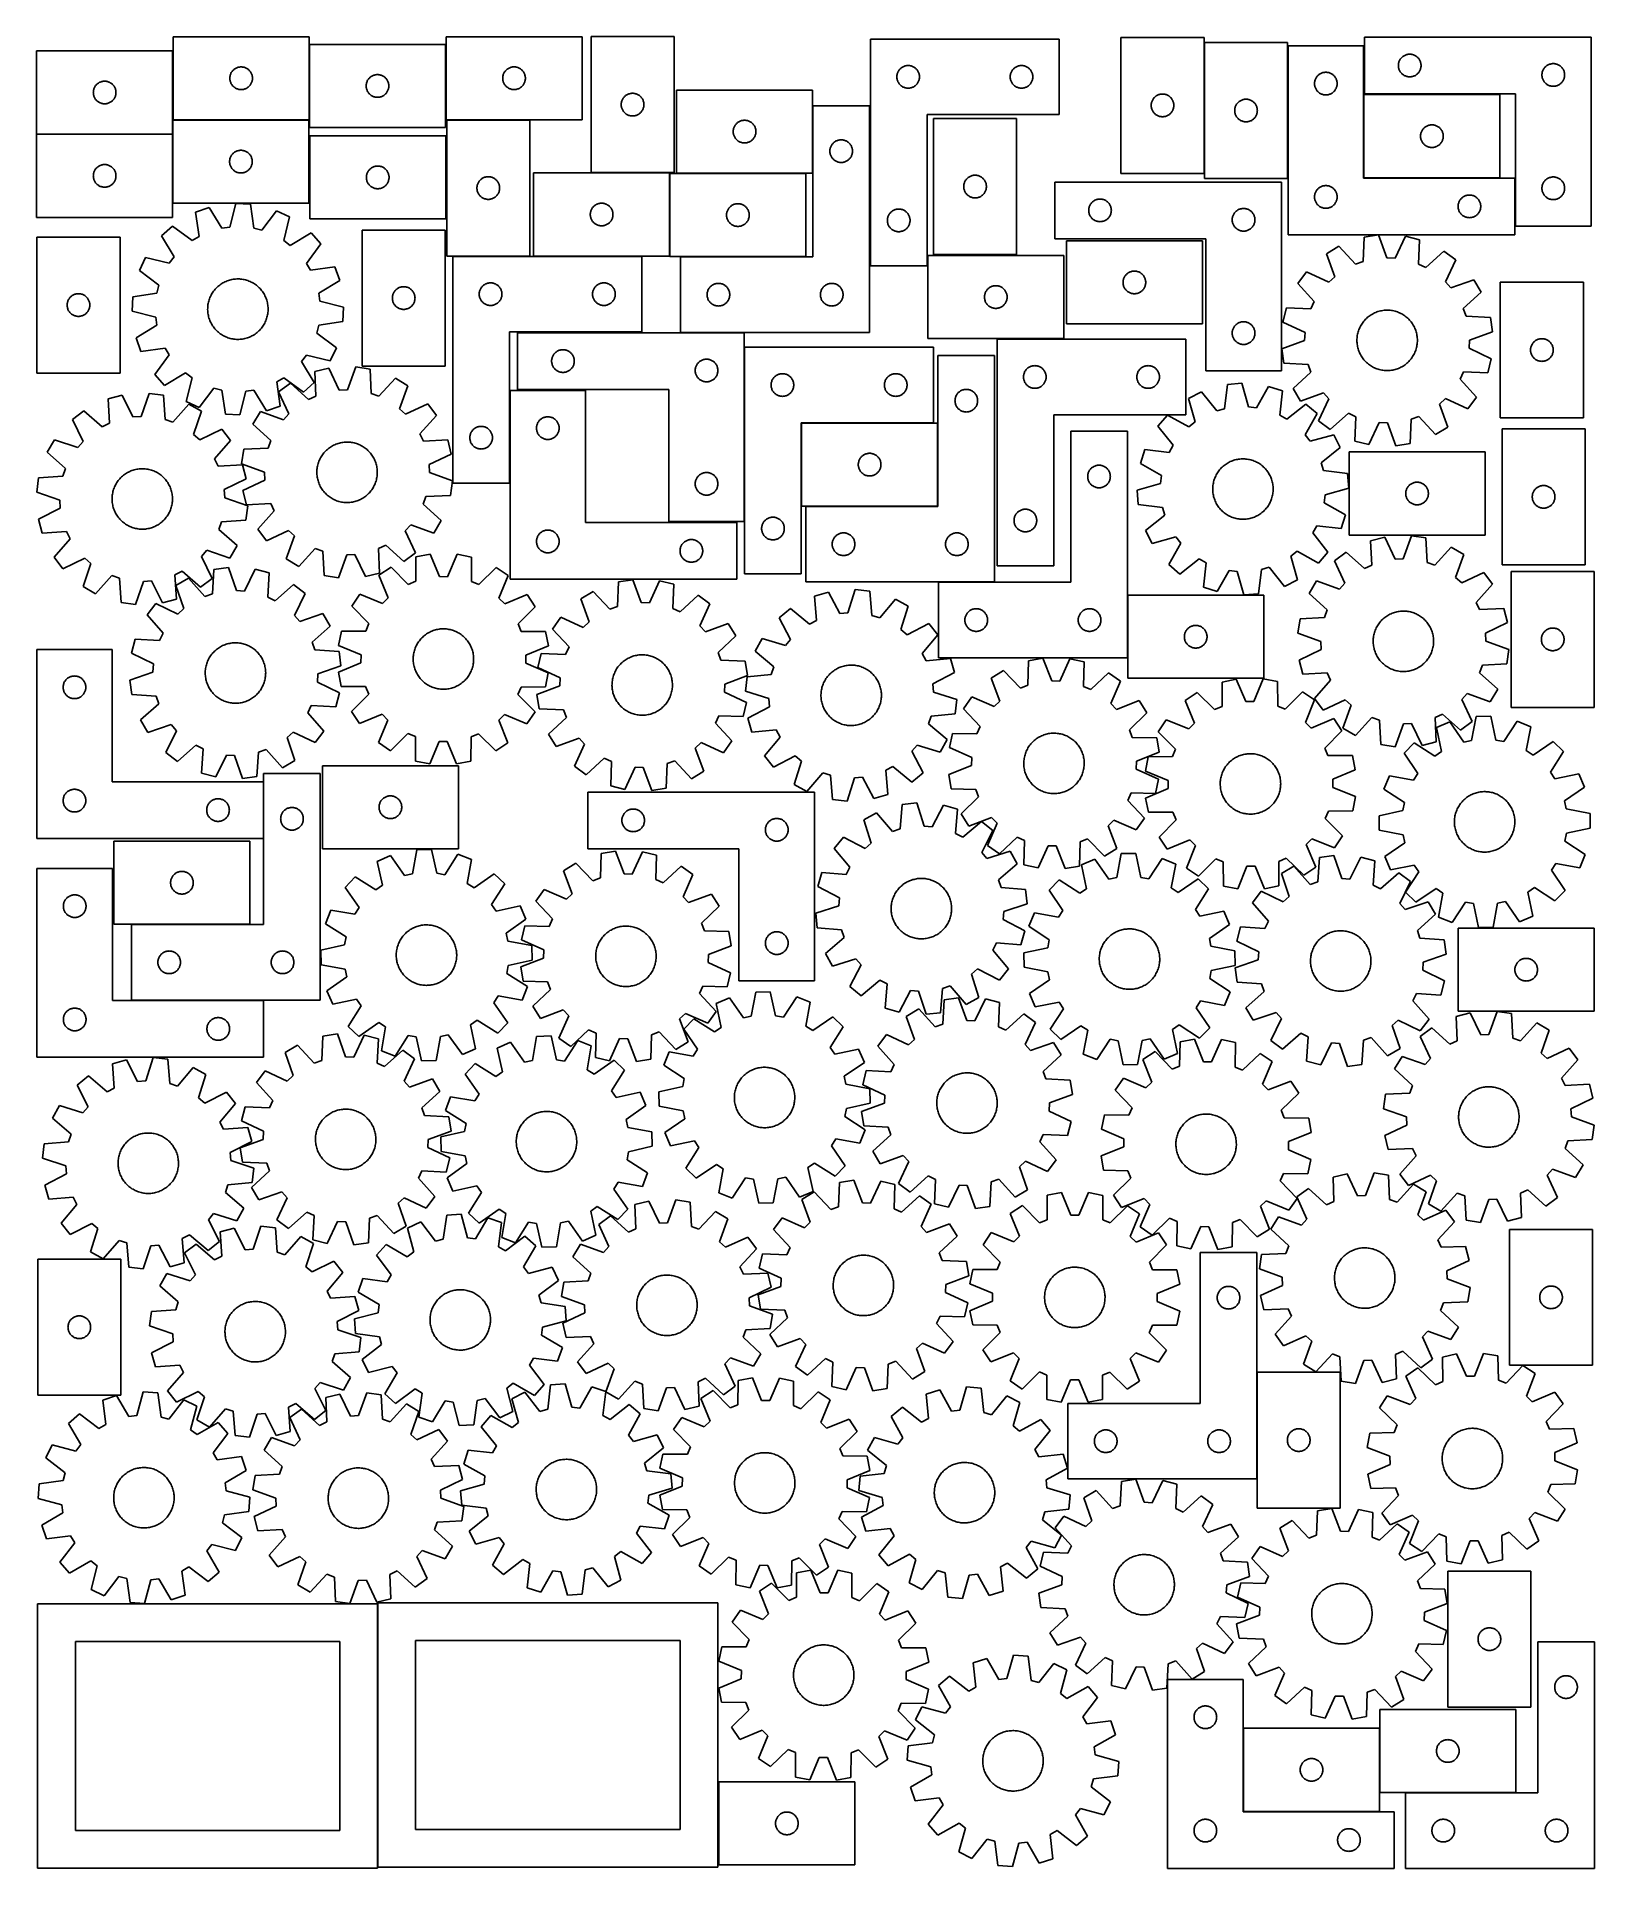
# Model space of a CAD drawing. Header units: millimetres. Extents: x 7 to 1243, y 7 to 1461.
import ezdxf

# ---------------------------------------------------------------- set-up
doc = ezdxf.new("R2010")
doc.units = ezdxf.units.MM
doc.layers.add('CUT', color=7, linetype='CONTINUOUS', true_color=0x000000)

msp = doc.modelspace()

# ---------------------------------------------------------------- linework, layer by layer
at = {"layer": 'CUT'}
for p, q in [((222.903255, 1461.319403), (114.903255, 1461.319403)), ((114.903255, 1461.319403), (114.903255, 1395.319403)), ((222.903255, 1395.319403), (222.903255, 1461.319403)), ((331.166989, 1455.194888), (223.166989, 1455.194888)), ((223.166989, 1455.194888), (223.166989, 1389.194888)), ((331.166989, 1389.194888), (331.166989, 1455.194888)), ((439.609799, 1461.328677), (331.609799, 1461.328677)), ((331.609799, 1461.328677), (331.609799, 1395.328677)), ((439.609799, 1395.328677), (439.609799, 1461.328677)), ((446.726249, 1461.367737), (446.726249, 1353.367737)), ((512.726249, 1461.367737), (446.726249, 1461.367737)), ((512.726249, 1353.367737), (512.726249, 1461.367737)), ((668.579032, 1459.424132), (668.579032, 1279.424132)), ((818.579032, 1459.424132), (668.579032, 1459.424132)), ((818.579032, 1399.424132), (818.579032, 1459.424132)), ((867.551964, 1460.759095), (867.551964, 1352.759095)), ((933.551964, 1460.759095), (867.551964, 1460.759095)), ((933.551964, 1352.759095), (933.551964, 1460.759095)), ((933.870628, 1456.680237), (933.870628, 1348.680237)), ((999.870628, 1456.680237), (933.870628, 1456.680237)), ((999.870628, 1348.680237), (999.870628, 1456.680237)), ((1240.858538, 1460.922186), (1060.858538, 1460.922186)), ((1060.858538, 1460.922186), (1060.858538, 1415.922186)), ((1240.858538, 1310.922186), (1240.858538, 1460.922186)), ((114.510312, 1450.000308), (6.510312, 1450.000308)), ((6.510312, 1450.000308), (6.510312, 1384.000308)), ((114.510312, 1384.000308), (114.510312, 1450.000308)), ((1060.260114, 1454.065005), (1000.260114, 1454.065005)), ((1000.260114, 1454.065005), (1000.260114, 1304.065005)), ((1060.260114, 1349.065005), (1060.260114, 1454.065005)), ((1088.03147, 1440.177999), (1088.165205, 1440.751558)), ((1088.165205, 1440.751558), (1088.336167, 1441.315141)), ((1088.336167, 1441.315141), (1088.543622, 1441.866337)), ((1088.543622, 1441.866337), (1088.786683, 1442.402784)), ((1088.786683, 1442.402784), (1089.064309, 1442.922186)), ((1089.064309, 1442.922186), (1089.375311, 1443.422318)), ((1089.375311, 1443.422318), (1089.718358, 1443.901039)), ((1089.718358, 1443.901039), (1090.09198, 1444.356298)), ((1090.09198, 1444.356298), (1090.494577, 1444.786147)), ((1090.494577, 1444.786147), (1090.924425, 1445.188744)), ((1090.924425, 1445.188744), (1091.379685, 1445.562366)), ((1091.379685, 1445.562366), (1091.858406, 1445.905413)), ((1091.858406, 1445.905413), (1092.358538, 1446.216415)), ((1092.358538, 1446.216415), (1092.87794, 1446.494041)), ((1092.87794, 1446.494041), (1093.414387, 1446.737102)), ((1093.414387, 1446.737102), (1093.965583, 1446.944557)), ((1093.965583, 1446.944557), (1094.529166, 1447.115519)), ((1094.529166, 1447.115519), (1095.102725, 1447.249254)), ((1095.102725, 1447.249254), (1095.683802, 1447.34519)), ((1095.683802, 1447.34519), (1096.26991, 1447.402916)), ((1096.26991, 1447.402916), (1096.858538, 1447.422186)), ((1096.858538, 1447.422186), (1097.447166, 1447.402916)), ((1097.447166, 1447.402916), (1098.033274, 1447.34519)), ((1098.033274, 1447.34519), (1098.614351, 1447.249254)), ((1098.614351, 1447.249254), (1099.187909, 1447.115519)), ((1099.187909, 1447.115519), (1099.751493, 1446.944557)), ((1099.751493, 1446.944557), (1100.302689, 1446.737102)), ((1100.302689, 1446.737102), (1100.839136, 1446.494041)), ((1100.839136, 1446.494041), (1101.358538, 1446.216415)), ((1101.358538, 1446.216415), (1101.85867, 1445.905413)), ((1101.85867, 1445.905413), (1102.337391, 1445.562366)), ((1102.337391, 1445.562366), (1102.79265, 1445.188744)), ((1102.79265, 1445.188744), (1103.222499, 1444.786147)), ((1103.222499, 1444.786147), (1103.625096, 1444.356298)), ((1103.625096, 1444.356298), (1103.998718, 1443.901039)), ((1103.998718, 1443.901039), (1104.341764, 1443.422318)), ((1104.341764, 1443.422318), (1104.652766, 1442.922186)), ((1104.652766, 1442.922186), (1104.930392, 1442.402784)), ((1104.930392, 1442.402784), (1105.173454, 1441.866337)), ((1105.173454, 1441.866337), (1105.380909, 1441.315141)), ((1105.380909, 1441.315141), (1105.55187, 1440.751558)), ((1105.55187, 1440.751558), (1105.685605, 1440.177999)), ((58.180941, 1425.69364), (58.754499, 1425.827375)), ((58.754499, 1425.827375), (59.335576, 1425.923311)), ((59.335576, 1425.923311), (59.921684, 1425.981038)), ((59.921684, 1425.981038), (60.510312, 1426.000308)), ((60.510312, 1426.000308), (61.09894, 1425.981038)), ((61.09894, 1425.981038), (61.685048, 1425.923311)), ((61.685048, 1425.923311), (62.266125, 1425.827375)), ((62.266125, 1425.827375), (62.839684, 1425.69364)), ((159.903255, 1428.319403), (159.922524, 1428.908031)), ((159.922524, 1427.730774), (159.903255, 1428.319403)), ((159.922524, 1428.908031), (159.980251, 1429.494138)), ((159.980251, 1427.144667), (159.922524, 1427.730774)), ((159.980251, 1429.494138), (160.076187, 1430.075215)), ((160.076187, 1426.56359), (159.980251, 1427.144667)), ((160.076187, 1430.075215), (160.209922, 1430.648774)), ((160.209922, 1425.990031), (160.076187, 1426.56359)), ((160.209922, 1430.648774), (160.380883, 1431.212358)), ((160.380883, 1425.426447), (160.209922, 1425.990031)), ((160.380883, 1431.212358), (160.588339, 1431.763553)), ((160.588339, 1431.763553), (160.8314, 1432.300001)), ((160.8314, 1432.300001), (161.109026, 1432.819403)), ((161.109026, 1432.819403), (161.420028, 1433.319535)), ((161.420028, 1433.319535), (161.763075, 1433.798255)), ((161.763075, 1433.798255), (162.136696, 1434.253515)), ((162.136696, 1434.253515), (162.539294, 1434.683364)), ((162.539294, 1434.683364), (162.969142, 1435.085961)), ((162.969142, 1435.085961), (163.424402, 1435.459583)), ((163.424402, 1435.459583), (163.903123, 1435.802629)), ((163.903123, 1435.802629), (164.403255, 1436.113631)), ((164.403255, 1436.113631), (164.922656, 1436.391257)), ((164.922656, 1436.391257), (165.459104, 1436.634318)), ((165.459104, 1436.634318), (166.010299, 1436.841774)), ((166.010299, 1436.841774), (166.573883, 1437.012735)), ((166.573883, 1437.012735), (167.147442, 1437.14647)), ((167.147442, 1437.14647), (167.728519, 1437.242406)), ((167.728519, 1437.242406), (168.314626, 1437.300133)), ((168.314626, 1437.300133), (168.903255, 1437.319403)), ((168.903255, 1437.319403), (169.491883, 1437.300133)), ((169.491883, 1437.300133), (170.07799, 1437.242406)), ((170.07799, 1437.242406), (170.659068, 1437.14647)), ((170.659068, 1437.14647), (171.232626, 1437.012735)), ((171.232626, 1437.012735), (171.79621, 1436.841774)), ((171.79621, 1436.841774), (172.347406, 1436.634318)), ((172.347406, 1436.634318), (172.883853, 1436.391257)), ((172.883853, 1436.391257), (173.403255, 1436.113631)), ((173.403255, 1436.113631), (173.903387, 1435.802629)), ((173.903387, 1435.802629), (174.382108, 1435.459583)), ((174.382108, 1435.459583), (174.837367, 1435.085961)), ((174.837367, 1435.085961), (175.267216, 1434.683364)), ((175.267216, 1434.683364), (175.669813, 1434.253515)), ((175.669813, 1434.253515), (176.043435, 1433.798255)), ((176.043435, 1433.798255), (176.386481, 1433.319535)), ((176.386481, 1433.319535), (176.697483, 1432.819403)), ((176.697483, 1432.819403), (176.975109, 1432.300001)), ((176.975109, 1432.300001), (177.21817, 1431.763553)), ((177.21817, 1431.763553), (177.425626, 1431.212358)), ((177.425626, 1431.212358), (177.596587, 1430.648774)), ((177.596587, 1425.990031), (177.425626, 1425.426447)), ((177.596587, 1430.648774), (177.730322, 1430.075215)), ((177.730322, 1426.56359), (177.596587, 1425.990031)), ((177.730322, 1430.075215), (177.826258, 1429.494138)), ((177.826258, 1427.144667), (177.730322, 1426.56359)), ((177.826258, 1429.494138), (177.883985, 1428.908031)), ((177.883985, 1427.730774), (177.826258, 1427.144667)), ((177.883985, 1428.908031), (177.903255, 1428.319403)), ((177.903255, 1428.319403), (177.883985, 1427.730774)), ((268.852074, 1425.639039), (269.095135, 1426.175486)), ((269.095135, 1426.175486), (269.372761, 1426.694888)), ((269.372761, 1426.694888), (269.683763, 1427.19502)), ((269.683763, 1427.19502), (270.026809, 1427.673741)), ((270.026809, 1427.673741), (270.400431, 1428.129)), ((270.400431, 1428.129), (270.803028, 1428.558849)), ((270.803028, 1428.558849), (271.232877, 1428.961446)), ((271.232877, 1428.961446), (271.688137, 1429.335068)), ((271.688137, 1429.335068), (272.166857, 1429.678114)), ((272.166857, 1429.678114), (272.666989, 1429.989116)), ((272.666989, 1429.989116), (273.186391, 1430.266742)), ((273.186391, 1430.266742), (273.722839, 1430.509804)), ((273.722839, 1430.509804), (274.274034, 1430.717259)), ((274.274034, 1430.717259), (274.837618, 1430.88822)), ((274.837618, 1430.88822), (275.411177, 1431.021955)), ((275.411177, 1431.021955), (275.992254, 1431.117892)), ((275.992254, 1431.117892), (276.578361, 1431.175618)), ((276.578361, 1431.175618), (277.166989, 1431.194888)), ((277.166989, 1431.194888), (277.755618, 1431.175618)), ((277.755618, 1431.175618), (278.341725, 1431.117892)), ((278.341725, 1431.117892), (278.922802, 1431.021955)), ((278.922802, 1431.021955), (279.496361, 1430.88822)), ((279.496361, 1430.88822), (280.059945, 1430.717259)), ((280.059945, 1430.717259), (280.61114, 1430.509804)), ((280.61114, 1430.509804), (281.147588, 1430.266742)), ((281.147588, 1430.266742), (281.666989, 1429.989116)), ((281.666989, 1429.989116), (282.167121, 1429.678114)), ((282.167121, 1429.678114), (282.645842, 1429.335068)), ((282.645842, 1429.335068), (283.101102, 1428.961446)), ((283.101102, 1428.961446), (283.53095, 1428.558849)), ((283.53095, 1428.558849), (283.933548, 1428.129)), ((283.933548, 1428.129), (284.307169, 1427.673741)), ((284.307169, 1427.673741), (284.650216, 1427.19502)), ((284.650216, 1427.19502), (284.961218, 1426.694888)), ((284.961218, 1426.694888), (285.238844, 1426.175486)), ((285.238844, 1426.175486), (285.481905, 1425.639039)), ((376.609799, 1428.328677), (376.629069, 1428.917305)), ((376.629069, 1427.740049), (376.609799, 1428.328677)), ((376.629069, 1428.917305), (376.686796, 1429.503413)), ((376.686796, 1427.153941), (376.629069, 1427.740049)), ((376.686796, 1429.503413), (376.782732, 1430.08449)), ((376.782732, 1426.572864), (376.686796, 1427.153941)), ((376.782732, 1430.08449), (376.916467, 1430.658048)), ((376.916467, 1425.999305), (376.782732, 1426.572864)), ((376.916467, 1430.658048), (377.087428, 1431.221632)), ((377.087428, 1425.435722), (376.916467, 1425.999305)), ((377.087428, 1431.221632), (377.294884, 1431.772828)), ((377.294884, 1431.772828), (377.537945, 1432.309275)), ((377.537945, 1432.309275), (377.815571, 1432.828677)), ((377.815571, 1432.828677), (378.126573, 1433.328809)), ((378.126573, 1433.328809), (378.469619, 1433.80753)), ((378.469619, 1433.80753), (378.843241, 1434.262789)), ((378.843241, 1434.262789), (379.245838, 1434.692638)), ((379.245838, 1434.692638), (379.675687, 1435.095235)), ((379.675687, 1435.095235), (380.130947, 1435.468857)), ((380.130947, 1435.468857), (380.609667, 1435.811903)), ((380.609667, 1435.811903), (381.109799, 1436.122905)), ((381.109799, 1436.122905), (381.629201, 1436.400532)), ((381.629201, 1436.400532), (382.165649, 1436.643593)), ((382.165649, 1436.643593), (382.716844, 1436.851048)), ((382.716844, 1436.851048), (383.280428, 1437.022009)), ((383.280428, 1437.022009), (383.853987, 1437.155744)), ((383.853987, 1437.155744), (384.435064, 1437.251681)), ((384.435064, 1437.251681), (385.021171, 1437.309407)), ((385.021171, 1437.309407), (385.609799, 1437.328677)), ((385.609799, 1437.328677), (386.198428, 1437.309407)), ((386.198428, 1437.309407), (386.784535, 1437.251681)), ((386.784535, 1437.251681), (387.365612, 1437.155744)), ((387.365612, 1437.155744), (387.939171, 1437.022009)), ((387.939171, 1437.022009), (388.502755, 1436.851048)), ((388.502755, 1436.851048), (389.05395, 1436.643593)), ((389.05395, 1436.643593), (389.590398, 1436.400532)), ((389.590398, 1436.400532), (390.109799, 1436.122905)), ((390.109799, 1436.122905), (390.609932, 1435.811903)), ((390.609932, 1435.811903), (391.088652, 1435.468857)), ((391.088652, 1435.468857), (391.543912, 1435.095235)), ((391.543912, 1435.095235), (391.97376, 1434.692638)), ((391.97376, 1434.692638), (392.376358, 1434.262789)), ((392.376358, 1434.262789), (392.74998, 1433.80753)), ((392.74998, 1433.80753), (393.093026, 1433.328809)), ((393.093026, 1433.328809), (393.404028, 1432.828677)), ((393.404028, 1432.828677), (393.681654, 1432.309275)), ((393.681654, 1432.309275), (393.924715, 1431.772828)), ((393.924715, 1431.772828), (394.132171, 1431.221632)), ((394.132171, 1431.221632), (394.303132, 1430.658048)), ((394.303132, 1425.999305), (394.132171, 1425.435722)), ((394.303132, 1430.658048), (394.436867, 1430.08449)), ((394.436867, 1426.572864), (394.303132, 1425.999305)), ((394.436867, 1430.08449), (394.532803, 1429.503413)), ((394.532803, 1427.153941), (394.436867, 1426.572864)), ((394.532803, 1429.503413), (394.59053, 1428.917305)), ((394.59053, 1427.740049), (394.532803, 1427.153941)), ((394.59053, 1428.917305), (394.609799, 1428.328677)), ((394.609799, 1428.328677), (394.59053, 1427.740049)), ((689.579032, 1429.424132), (689.598301, 1430.01276)), ((689.598301, 1428.835503), (689.579032, 1429.424132)), ((689.598301, 1430.01276), (689.656028, 1430.598867)), ((689.656028, 1428.249396), (689.598301, 1428.835503)), ((689.656028, 1430.598867), (689.751964, 1431.179945)), ((689.751964, 1427.668319), (689.656028, 1428.249396)), ((689.751964, 1431.179945), (689.885699, 1431.753503)), ((689.885699, 1427.09476), (689.751964, 1427.668319)), ((689.885699, 1431.753503), (690.056661, 1432.317087)), ((690.056661, 1426.531176), (689.885699, 1427.09476)), ((690.056661, 1432.317087), (690.264116, 1432.868283)), ((690.264116, 1425.979981), (690.056661, 1426.531176)), ((690.264116, 1432.868283), (690.507177, 1433.40473)), ((690.507177, 1425.443533), (690.264116, 1425.979981)), ((690.507177, 1433.40473), (690.784803, 1433.924132)), ((690.784803, 1433.924132), (691.095805, 1434.424264)), ((691.095805, 1434.424264), (691.438852, 1434.902985)), ((691.438852, 1434.902985), (691.812474, 1435.358244)), ((691.812474, 1435.358244), (692.215071, 1435.788093)), ((692.215071, 1435.788093), (692.644919, 1436.19069)), ((692.644919, 1436.19069), (693.100179, 1436.564312)), ((693.100179, 1436.564312), (693.5789, 1436.907358)), ((693.5789, 1436.907358), (694.079032, 1437.21836)), ((694.079032, 1437.21836), (694.598434, 1437.495986)), ((694.598434, 1437.495986), (695.134881, 1437.739047)), ((695.134881, 1437.739047), (695.686077, 1437.946503)), ((695.686077, 1437.946503), (696.24966, 1438.117464)), ((696.24966, 1438.117464), (696.823219, 1438.251199)), ((696.823219, 1438.251199), (697.404296, 1438.347135)), ((697.404296, 1438.347135), (697.990404, 1438.404862)), ((697.990404, 1438.404862), (698.579032, 1438.424132)), ((698.579032, 1438.424132), (699.16766, 1438.404862)), ((699.16766, 1438.404862), (699.753768, 1438.347135)), ((699.753768, 1438.347135), (700.334845, 1438.251199)), ((700.334845, 1438.251199), (700.908403, 1438.117464)), ((700.908403, 1438.117464), (701.471987, 1437.946503)), ((701.471987, 1437.946503), (702.023183, 1437.739047)), ((702.023183, 1437.739047), (702.55963, 1437.495986)), ((702.55963, 1437.495986), (703.079032, 1437.21836)), ((703.079032, 1437.21836), (703.579164, 1436.907358)), ((703.579164, 1436.907358), (704.057885, 1436.564312)), ((704.057885, 1436.564312), (704.513144, 1436.19069)), ((704.513144, 1436.19069), (704.942993, 1435.788093)), ((704.942993, 1435.788093), (705.34559, 1435.358244)), ((705.34559, 1435.358244), (705.719212, 1434.902985)), ((705.719212, 1434.902985), (706.062258, 1434.424264)), ((706.062258, 1434.424264), (706.37326, 1433.924132)), ((706.37326, 1433.924132), (706.650886, 1433.40473)), ((706.650886, 1433.40473), (706.893948, 1432.868283)), ((706.893948, 1425.979981), (706.650886, 1425.443533)), ((706.893948, 1432.868283), (707.101403, 1432.317087)), ((707.101403, 1426.531176), (706.893948, 1425.979981)), ((707.101403, 1432.317087), (707.272364, 1431.753503)), ((707.272364, 1427.09476), (707.101403, 1426.531176)), ((707.272364, 1431.753503), (707.406099, 1431.179945)), ((707.406099, 1427.668319), (707.272364, 1427.09476)), ((707.406099, 1431.179945), (707.502036, 1430.598867)), ((707.502036, 1428.249396), (707.406099, 1427.668319)), ((707.502036, 1430.598867), (707.559762, 1430.01276)), ((707.559762, 1428.835503), (707.502036, 1428.249396)), ((707.559762, 1430.01276), (707.579032, 1429.424132)), ((707.579032, 1429.424132), (707.559762, 1428.835503)), ((779.579032, 1429.424132), (779.598301, 1430.01276)), ((779.598301, 1428.835503), (779.579032, 1429.424132)), ((779.598301, 1430.01276), (779.656028, 1430.598867)), ((779.656028, 1428.249396), (779.598301, 1428.835503)), ((779.656028, 1430.598867), (779.751964, 1431.179945)), ((779.751964, 1427.668319), (779.656028, 1428.249396)), ((779.751964, 1431.179945), (779.885699, 1431.753503)), ((779.885699, 1427.09476), (779.751964, 1427.668319)), ((779.885699, 1431.753503), (780.056661, 1432.317087)), ((780.056661, 1426.531176), (779.885699, 1427.09476)), ((780.056661, 1432.317087), (780.264116, 1432.868283)), ((780.264116, 1425.979981), (780.056661, 1426.531176)), ((780.264116, 1432.868283), (780.507177, 1433.40473)), ((780.507177, 1425.443533), (780.264116, 1425.979981)), ((780.507177, 1433.40473), (780.784803, 1433.924132)), ((780.784803, 1433.924132), (781.095805, 1434.424264)), ((781.095805, 1434.424264), (781.438852, 1434.902985)), ((781.438852, 1434.902985), (781.812474, 1435.358244)), ((781.812474, 1435.358244), (782.215071, 1435.788093)), ((782.215071, 1435.788093), (782.644919, 1436.19069)), ((782.644919, 1436.19069), (783.100179, 1436.564312)), ((783.100179, 1436.564312), (783.5789, 1436.907358)), ((783.5789, 1436.907358), (784.079032, 1437.21836)), ((784.079032, 1437.21836), (784.598434, 1437.495986)), ((784.598434, 1437.495986), (785.134881, 1437.739047)), ((785.134881, 1437.739047), (785.686077, 1437.946503)), ((785.686077, 1437.946503), (786.24966, 1438.117464)), ((786.24966, 1438.117464), (786.823219, 1438.251199)), ((786.823219, 1438.251199), (787.404296, 1438.347135)), ((787.404296, 1438.347135), (787.990404, 1438.404862)), ((787.990404, 1438.404862), (788.579032, 1438.424132)), ((788.579032, 1438.424132), (789.16766, 1438.404862)), ((789.16766, 1438.404862), (789.753768, 1438.347135)), ((789.753768, 1438.347135), (790.334845, 1438.251199)), ((790.334845, 1438.251199), (790.908403, 1438.117464)), ((790.908403, 1438.117464), (791.471987, 1437.946503)), ((791.471987, 1437.946503), (792.023183, 1437.739047)), ((792.023183, 1437.739047), (792.55963, 1437.495986)), ((792.55963, 1437.495986), (793.079032, 1437.21836)), ((793.079032, 1437.21836), (793.579164, 1436.907358)), ((793.579164, 1436.907358), (794.057885, 1436.564312)), ((794.057885, 1436.564312), (794.513144, 1436.19069)), ((794.513144, 1436.19069), (794.942993, 1435.788093)), ((794.942993, 1435.788093), (795.34559, 1435.358244)), ((795.34559, 1435.358244), (795.719212, 1434.902985)), ((795.719212, 1434.902985), (796.062258, 1434.424264)), ((796.062258, 1434.424264), (796.37326, 1433.924132)), ((796.37326, 1433.924132), (796.650886, 1433.40473)), ((796.650886, 1433.40473), (796.893948, 1432.868283)), ((796.893948, 1425.979981), (796.650886, 1425.443533)), ((796.893948, 1432.868283), (797.101403, 1432.317087)), ((797.101403, 1426.531176), (796.893948, 1425.979981)), ((797.101403, 1432.317087), (797.272364, 1431.753503)), ((797.272364, 1427.09476), (797.101403, 1426.531176)), ((797.272364, 1431.753503), (797.406099, 1431.179945)), ((797.406099, 1427.668319), (797.272364, 1427.09476)), ((797.406099, 1431.179945), (797.502036, 1430.598867)), ((797.502036, 1428.249396), (797.406099, 1427.668319)), ((797.502036, 1430.598867), (797.559762, 1430.01276)), ((797.559762, 1428.835503), (797.502036, 1428.249396)), ((797.559762, 1430.01276), (797.579032, 1429.424132)), ((797.579032, 1429.424132), (797.559762, 1428.835503)), ((1021.33711, 1425.239741), (1021.433047, 1425.820818)), ((1021.433047, 1425.820818), (1021.566782, 1426.394376)), ((1021.566782, 1426.394376), (1021.737743, 1426.95796)), ((1021.737743, 1426.95796), (1021.945198, 1427.509156)), ((1021.945198, 1427.509156), (1022.188259, 1428.045603)), ((1022.188259, 1428.045603), (1022.465885, 1428.565005)), ((1022.465885, 1428.565005), (1022.776888, 1429.065137)), ((1022.776888, 1429.065137), (1023.119934, 1429.543858)), ((1023.119934, 1429.543858), (1023.493556, 1429.999117)), ((1023.493556, 1429.999117), (1023.896153, 1430.428966)), ((1023.896153, 1430.428966), (1024.326002, 1430.831563)), ((1024.326002, 1430.831563), (1024.781261, 1431.205185)), ((1024.781261, 1431.205185), (1025.259982, 1431.548231)), ((1025.259982, 1431.548231), (1025.760114, 1431.859233)), ((1025.760114, 1431.859233), (1026.279516, 1432.13686)), ((1026.279516, 1432.13686), (1026.815963, 1432.379921)), ((1026.815963, 1432.379921), (1027.367159, 1432.587376)), ((1027.367159, 1432.587376), (1027.930743, 1432.758337)), ((1027.930743, 1432.758337), (1028.504301, 1432.892072)), ((1028.504301, 1432.892072), (1029.085378, 1432.988009)), ((1029.085378, 1432.988009), (1029.671486, 1433.045735)), ((1029.671486, 1433.045735), (1030.260114, 1433.065005)), ((1030.260114, 1433.065005), (1030.848742, 1433.045735)), ((1030.848742, 1433.045735), (1031.43485, 1432.988009)), ((1031.43485, 1432.988009), (1032.015927, 1432.892072)), ((1032.015927, 1432.892072), (1032.589485, 1432.758337)), ((1032.589485, 1432.758337), (1033.153069, 1432.587376)), ((1033.153069, 1432.587376), (1033.704265, 1432.379921)), ((1033.704265, 1432.379921), (1034.240712, 1432.13686)), ((1034.240712, 1432.13686), (1034.760114, 1431.859233)), ((1034.760114, 1431.859233), (1035.260246, 1431.548231)), ((1035.260246, 1431.548231), (1035.738967, 1431.205185)), ((1035.738967, 1431.205185), (1036.194226, 1430.831563)), ((1036.194226, 1430.831563), (1036.624075, 1430.428966)), ((1036.624075, 1430.428966), (1037.026672, 1429.999117)), ((1037.026672, 1429.999117), (1037.400294, 1429.543858)), ((1037.400294, 1429.543858), (1037.743341, 1429.065137)), ((1037.743341, 1429.065137), (1038.054343, 1428.565005)), ((1038.054343, 1428.565005), (1038.331969, 1428.045603)), ((1038.331969, 1428.045603), (1038.57503, 1427.509156)), ((1038.57503, 1427.509156), (1038.782485, 1426.95796)), ((1038.782485, 1426.95796), (1038.953446, 1426.394376)), ((1038.953446, 1426.394376), (1039.087182, 1425.820818)), ((1039.087182, 1425.820818), (1039.183118, 1425.239741)), ((1087.858538, 1438.422186), (1087.877807, 1439.010814)), ((1087.877807, 1437.833558), (1087.858538, 1438.422186)), ((1087.877807, 1439.010814), (1087.935534, 1439.596922)), ((1087.935534, 1437.24745), (1087.877807, 1437.833558)), ((1087.935534, 1439.596922), (1088.03147, 1440.177999)), ((1088.03147, 1436.666373), (1087.935534, 1437.24745)), ((1088.165205, 1436.092815), (1088.03147, 1436.666373)), ((1088.336167, 1435.529231), (1088.165205, 1436.092815)), ((1088.543622, 1434.978035), (1088.336167, 1435.529231)), ((1088.786683, 1434.441588), (1088.543622, 1434.978035)), ((1089.064309, 1433.922186), (1088.786683, 1434.441588)), ((1089.375311, 1433.422054), (1089.064309, 1433.922186)), ((1089.718358, 1432.943333), (1089.375311, 1433.422054)), ((1090.09198, 1432.488074), (1089.718358, 1432.943333)), ((1090.494577, 1432.058225), (1090.09198, 1432.488074)), ((1090.924425, 1431.655628), (1090.494577, 1432.058225)), ((1091.379685, 1431.282006), (1090.924425, 1431.655628)), ((1091.858406, 1430.93896), (1091.379685, 1431.282006)), ((1092.358538, 1430.627958), (1091.858406, 1430.93896)), ((1092.87794, 1430.350331), (1092.358538, 1430.627958)), ((1093.414387, 1430.10727), (1092.87794, 1430.350331)), ((1093.965583, 1429.899815), (1093.414387, 1430.10727)), ((1094.529166, 1429.728854), (1093.965583, 1429.899815)), ((1095.102725, 1429.595119), (1094.529166, 1429.728854)), ((1095.683802, 1429.499182), (1095.102725, 1429.595119)), ((1096.26991, 1429.441456), (1095.683802, 1429.499182)), ((1096.858538, 1429.422186), (1096.26991, 1429.441456)), ((1097.447166, 1429.441456), (1096.858538, 1429.422186)), ((1098.033274, 1429.499182), (1097.447166, 1429.441456)), ((1098.614351, 1429.595119), (1098.033274, 1429.499182)), ((1099.187909, 1429.728854), (1098.614351, 1429.595119)), ((1099.751493, 1429.899815), (1099.187909, 1429.728854)), ((1100.302689, 1430.10727), (1099.751493, 1429.899815)), ((1100.839136, 1430.350331), (1100.302689, 1430.10727)), ((1101.358538, 1430.627958), (1100.839136, 1430.350331)), ((1101.85867, 1430.93896), (1101.358538, 1430.627958)), ((1102.337391, 1431.282006), (1101.85867, 1430.93896)), ((1102.79265, 1431.655628), (1102.337391, 1431.282006)), ((1103.222499, 1432.058225), (1102.79265, 1431.655628)), ((1103.625096, 1432.488074), (1103.222499, 1432.058225)), ((1103.998718, 1432.943333), (1103.625096, 1432.488074)), ((1104.341764, 1433.422054), (1103.998718, 1432.943333)), ((1104.652766, 1433.922186), (1104.341764, 1433.422054)), ((1104.930392, 1434.441588), (1104.652766, 1433.922186)), ((1105.173454, 1434.978035), (1104.930392, 1434.441588)), ((1105.380909, 1435.529231), (1105.173454, 1434.978035)), ((1105.55187, 1436.092815), (1105.380909, 1435.529231)), ((1105.685605, 1436.666373), (1105.55187, 1436.092815)), ((1105.685605, 1440.177999), (1105.781542, 1439.596922)), ((1105.781542, 1437.24745), (1105.685605, 1436.666373)), ((1105.781542, 1439.596922), (1105.839268, 1439.010814)), ((1105.839268, 1437.833558), (1105.781542, 1437.24745)), ((1105.839268, 1439.010814), (1105.858538, 1438.422186)), ((1105.858538, 1438.422186), (1105.839268, 1437.833558)), ((1201.858538, 1430.922186), (1201.877807, 1431.510814)), ((1201.877807, 1430.333558), (1201.858538, 1430.922186)), ((1201.877807, 1431.510814), (1201.935534, 1432.096922)), ((1201.935534, 1429.74745), (1201.877807, 1430.333558)), ((1201.935534, 1432.096922), (1202.03147, 1432.677999)), ((1202.03147, 1429.166373), (1201.935534, 1429.74745)), ((1202.03147, 1432.677999), (1202.165205, 1433.251558)), ((1202.165205, 1428.592815), (1202.03147, 1429.166373)), ((1202.165205, 1433.251558), (1202.336167, 1433.815141)), ((1202.336167, 1428.029231), (1202.165205, 1428.592815)), ((1202.336167, 1433.815141), (1202.543622, 1434.366337)), ((1202.543622, 1427.478035), (1202.336167, 1428.029231)), ((1202.543622, 1434.366337), (1202.786683, 1434.902784)), ((1202.786683, 1426.941588), (1202.543622, 1427.478035)), ((1202.786683, 1434.902784), (1203.064309, 1435.422186)), ((1203.064309, 1426.422186), (1202.786683, 1426.941588)), ((1203.064309, 1435.422186), (1203.375311, 1435.922318)), ((1203.375311, 1425.922054), (1203.064309, 1426.422186)), ((1203.375311, 1435.922318), (1203.718358, 1436.401039)), ((1203.718358, 1425.443333), (1203.375311, 1425.922054)), ((1203.718358, 1436.401039), (1204.09198, 1436.856298)), ((1204.09198, 1436.856298), (1204.494577, 1437.286147)), ((1204.494577, 1437.286147), (1204.924425, 1437.688744)), ((1204.924425, 1437.688744), (1205.379685, 1438.062366)), ((1205.379685, 1438.062366), (1205.858406, 1438.405413)), ((1205.858406, 1438.405413), (1206.358538, 1438.716415)), ((1206.358538, 1438.716415), (1206.87794, 1438.994041)), ((1206.87794, 1438.994041), (1207.414387, 1439.237102)), ((1207.414387, 1439.237102), (1207.965583, 1439.444557)), ((1207.965583, 1439.444557), (1208.529166, 1439.615519)), ((1208.529166, 1439.615519), (1209.102725, 1439.749254)), ((1209.102725, 1439.749254), (1209.683802, 1439.84519)), ((1209.683802, 1439.84519), (1210.26991, 1439.902916)), ((1210.26991, 1439.902916), (1210.858538, 1439.922186)), ((1210.858538, 1439.922186), (1211.447166, 1439.902916)), ((1211.447166, 1439.902916), (1212.033274, 1439.84519)), ((1212.033274, 1439.84519), (1212.614351, 1439.749254)), ((1212.614351, 1439.749254), (1213.187909, 1439.615519)), ((1213.187909, 1439.615519), (1213.751493, 1439.444557)), ((1213.751493, 1439.444557), (1214.302689, 1439.237102)), ((1214.302689, 1439.237102), (1214.839136, 1438.994041)), ((1214.839136, 1438.994041), (1215.358538, 1438.716415)), ((1215.358538, 1438.716415), (1215.85867, 1438.405413)), ((1215.85867, 1438.405413), (1216.337391, 1438.062366)), ((1216.337391, 1438.062366), (1216.79265, 1437.688744)), ((1216.79265, 1437.688744), (1217.222499, 1437.286147)), ((1217.222499, 1437.286147), (1217.625096, 1436.856298)), ((1217.625096, 1436.856298), (1217.998718, 1436.401039)), ((1217.998718, 1436.401039), (1218.341764, 1435.922318)), ((1218.341764, 1425.922054), (1217.998718, 1425.443333)), ((1218.341764, 1435.922318), (1218.652766, 1435.422186)), ((1218.652766, 1426.422186), (1218.341764, 1425.922054)), ((1218.652766, 1435.422186), (1218.930392, 1434.902784)), ((1218.930392, 1426.941588), (1218.652766, 1426.422186)), ((1218.930392, 1434.902784), (1219.173454, 1434.366337)), ((1219.173454, 1427.478035), (1218.930392, 1426.941588)), ((1219.173454, 1434.366337), (1219.380909, 1433.815141)), ((1219.380909, 1428.029231), (1219.173454, 1427.478035)), ((1219.380909, 1433.815141), (1219.55187, 1433.251558)), ((1219.55187, 1428.592815), (1219.380909, 1428.029231)), ((1219.55187, 1433.251558), (1219.685605, 1432.677999)), ((1219.685605, 1429.166373), (1219.55187, 1428.592815)), ((1219.685605, 1432.677999), (1219.781542, 1432.096922)), ((1219.781542, 1429.74745), (1219.685605, 1429.166373)), ((1219.781542, 1432.096922), (1219.839268, 1431.510814)), ((1219.839268, 1430.333558), (1219.781542, 1429.74745)), ((1219.839268, 1431.510814), (1219.858538, 1430.922186)), ((1219.858538, 1430.922186), (1219.839268, 1430.333558)), ((51.510312, 1417.000308), (51.529582, 1417.588936)), ((51.529582, 1416.41168), (51.510312, 1417.000308)), ((51.529582, 1417.588936), (51.587308, 1418.175043)), ((51.587308, 1415.825572), (51.529582, 1416.41168)), ((51.587308, 1418.175043), (51.683245, 1418.756121)), ((51.683245, 1415.244495), (51.587308, 1415.825572)), ((51.683245, 1418.756121), (51.81698, 1419.329679)), ((51.81698, 1414.670936), (51.683245, 1415.244495)), ((51.81698, 1419.329679), (51.987941, 1419.893263)), ((51.987941, 1414.107353), (51.81698, 1414.670936)), ((51.987941, 1419.893263), (52.195396, 1420.444459)), ((52.195396, 1413.556157), (51.987941, 1414.107353)), ((52.195396, 1420.444459), (52.438457, 1420.980906)), ((52.438457, 1413.01971), (52.195396, 1413.556157)), ((52.438457, 1420.980906), (52.716084, 1421.500308)), ((52.716084, 1412.500308), (52.438457, 1413.01971)), ((52.716084, 1421.500308), (53.027086, 1422.00044)), ((53.027086, 1412.000176), (52.716084, 1412.500308)), ((53.027086, 1422.00044), (53.370132, 1422.479161)), ((53.370132, 1411.521455), (53.027086, 1412.000176)), ((53.370132, 1422.479161), (53.743754, 1422.93442)), ((53.743754, 1411.066195), (53.370132, 1411.521455)), ((53.743754, 1422.93442), (54.146351, 1423.364269)), ((54.146351, 1423.364269), (54.5762, 1423.766866)), ((54.5762, 1423.766866), (55.031459, 1424.140488)), ((55.031459, 1424.140488), (55.51018, 1424.483534)), ((55.51018, 1424.483534), (56.010312, 1424.794536)), ((56.010312, 1424.794536), (56.529714, 1425.072162)), ((56.529714, 1425.072162), (57.066161, 1425.315224)), ((57.066161, 1425.315224), (57.617357, 1425.522679)), ((57.617357, 1425.522679), (58.180941, 1425.69364)), ((62.839684, 1425.69364), (63.403267, 1425.522679)), ((63.403267, 1425.522679), (63.954463, 1425.315224)), ((63.954463, 1425.315224), (64.49091, 1425.072162)), ((64.49091, 1425.072162), (65.010312, 1424.794536)), ((65.010312, 1424.794536), (65.510444, 1424.483534)), ((65.510444, 1424.483534), (65.989165, 1424.140488)), ((65.989165, 1424.140488), (66.444424, 1423.766866)), ((66.444424, 1423.766866), (66.874273, 1423.364269)), ((66.874273, 1423.364269), (67.27687, 1422.93442)), ((67.27687, 1422.93442), (67.650492, 1422.479161)), ((67.650492, 1411.521455), (67.27687, 1411.066195)), ((67.650492, 1422.479161), (67.993539, 1422.00044)), ((67.993539, 1412.000176), (67.650492, 1411.521455)), ((67.993539, 1422.00044), (68.304541, 1421.500308)), ((68.304541, 1412.500308), (67.993539, 1412.000176)), ((68.304541, 1421.500308), (68.582167, 1420.980906)), ((68.582167, 1413.01971), (68.304541, 1412.500308)), ((68.582167, 1420.980906), (68.825228, 1420.444459)), ((68.825228, 1413.556157), (68.582167, 1413.01971)), ((68.825228, 1420.444459), (69.032683, 1419.893263)), ((69.032683, 1414.107353), (68.825228, 1413.556157)), ((69.032683, 1419.893263), (69.203645, 1419.329679)), ((69.203645, 1414.670936), (69.032683, 1414.107353)), ((69.203645, 1419.329679), (69.33738, 1418.756121)), ((69.33738, 1415.244495), (69.203645, 1414.670936)), ((69.33738, 1418.756121), (69.433316, 1418.175043)), ((69.433316, 1415.825572), (69.33738, 1415.244495)), ((69.433316, 1418.175043), (69.491042, 1417.588936)), ((69.491042, 1416.41168), (69.433316, 1415.825572)), ((69.491042, 1417.588936), (69.510312, 1417.000308)), ((69.510312, 1417.000308), (69.491042, 1416.41168)), ((160.588339, 1424.875252), (160.380883, 1425.426447)), ((160.8314, 1424.338804), (160.588339, 1424.875252)), ((161.109026, 1423.819403), (160.8314, 1424.338804)), ((161.420028, 1423.31927), (161.109026, 1423.819403)), ((161.763075, 1422.84055), (161.420028, 1423.31927)), ((162.136696, 1422.38529), (161.763075, 1422.84055)), ((162.539294, 1421.955441), (162.136696, 1422.38529)), ((162.969142, 1421.552844), (162.539294, 1421.955441)), ((163.424402, 1421.179222), (162.969142, 1421.552844)), ((163.903123, 1420.836176), (163.424402, 1421.179222)), ((164.403255, 1420.525174), (163.903123, 1420.836176)), ((164.922656, 1420.247548), (164.403255, 1420.525174)), ((165.459104, 1420.004487), (164.922656, 1420.247548)), ((166.010299, 1419.797031), (165.459104, 1420.004487)), ((166.573883, 1419.62607), (166.010299, 1419.797031)), ((167.147442, 1419.492335), (166.573883, 1419.62607)), ((167.728519, 1419.396399), (167.147442, 1419.492335)), ((168.314626, 1419.338672), (167.728519, 1419.396399)), ((168.903255, 1419.319403), (168.314626, 1419.338672)), ((169.491883, 1419.338672), (168.903255, 1419.319403)), ((170.07799, 1419.396399), (169.491883, 1419.338672)), ((170.659068, 1419.492335), (170.07799, 1419.396399)), ((171.232626, 1419.62607), (170.659068, 1419.492335)), ((171.79621, 1419.797031), (171.232626, 1419.62607)), ((172.347406, 1420.004487), (171.79621, 1419.797031)), ((172.883853, 1420.247548), (172.347406, 1420.004487)), ((173.403255, 1420.525174), (172.883853, 1420.247548)), ((173.903387, 1420.836176), (173.403255, 1420.525174)), ((174.382108, 1421.179222), (173.903387, 1420.836176)), ((174.837367, 1421.552844), (174.382108, 1421.179222)), ((175.267216, 1421.955441), (174.837367, 1421.552844)), ((175.669813, 1422.38529), (175.267216, 1421.955441)), ((176.043435, 1422.84055), (175.669813, 1422.38529)), ((176.386481, 1423.31927), (176.043435, 1422.84055)), ((176.697483, 1423.819403), (176.386481, 1423.31927)), ((176.975109, 1424.338804), (176.697483, 1423.819403)), ((177.21817, 1424.875252), (176.975109, 1424.338804)), ((177.425626, 1425.426447), (177.21817, 1424.875252)), ((268.166989, 1422.194888), (268.186259, 1422.783516)), ((268.186259, 1421.60626), (268.166989, 1422.194888)), ((268.186259, 1422.783516), (268.243986, 1423.369624)), ((268.243986, 1421.020152), (268.186259, 1421.60626)), ((268.243986, 1423.369624), (268.339922, 1423.950701)), ((268.339922, 1420.439075), (268.243986, 1421.020152)), ((268.339922, 1423.950701), (268.473657, 1424.524259)), ((268.473657, 1419.865516), (268.339922, 1420.439075)), ((268.473657, 1424.524259), (268.644618, 1425.087843)), ((268.644618, 1419.301933), (268.473657, 1419.865516)), ((268.644618, 1425.087843), (268.852074, 1425.639039)), ((268.852074, 1418.750737), (268.644618, 1419.301933)), ((269.095135, 1418.21429), (268.852074, 1418.750737)), ((269.372761, 1417.694888), (269.095135, 1418.21429)), ((269.683763, 1417.194756), (269.372761, 1417.694888)), ((270.026809, 1416.716035), (269.683763, 1417.194756)), ((270.400431, 1416.260775), (270.026809, 1416.716035)), ((270.803028, 1415.830927), (270.400431, 1416.260775)), ((271.232877, 1415.42833), (270.803028, 1415.830927)), ((271.688137, 1415.054708), (271.232877, 1415.42833)), ((272.166857, 1414.711661), (271.688137, 1415.054708)), ((272.666989, 1414.400659), (272.166857, 1414.711661)), ((273.186391, 1414.123033), (272.666989, 1414.400659)), ((273.722839, 1413.879972), (273.186391, 1414.123033)), ((274.274034, 1413.672517), (273.722839, 1413.879972)), ((274.837618, 1413.501555), (274.274034, 1413.672517)), ((275.411177, 1413.36782), (274.837618, 1413.501555)), ((275.992254, 1413.271884), (275.411177, 1413.36782)), ((276.578361, 1413.214157), (275.992254, 1413.271884)), ((277.166989, 1413.194888), (276.578361, 1413.214157)), ((277.755618, 1413.214157), (277.166989, 1413.194888)), ((278.341725, 1413.271884), (277.755618, 1413.214157)), ((278.922802, 1413.36782), (278.341725, 1413.271884)), ((279.496361, 1413.501555), (278.922802, 1413.36782)), ((280.059945, 1413.672517), (279.496361, 1413.501555)), ((280.61114, 1413.879972), (280.059945, 1413.672517)), ((281.147588, 1414.123033), (280.61114, 1413.879972)), ((281.666989, 1414.400659), (281.147588, 1414.123033)), ((282.167121, 1414.711661), (281.666989, 1414.400659)), ((282.645842, 1415.054708), (282.167121, 1414.711661)), ((283.101102, 1415.42833), (282.645842, 1415.054708)), ((283.53095, 1415.830927), (283.101102, 1415.42833)), ((283.933548, 1416.260775), (283.53095, 1415.830927)), ((284.307169, 1416.716035), (283.933548, 1416.260775)), ((284.650216, 1417.194756), (284.307169, 1416.716035)), ((284.961218, 1417.694888), (284.650216, 1417.194756)), ((285.238844, 1418.21429), (284.961218, 1417.694888)), ((285.481905, 1418.750737), (285.238844, 1418.21429)), ((285.481905, 1425.639039), (285.689361, 1425.087843)), ((285.689361, 1419.301933), (285.481905, 1418.750737)), ((285.689361, 1425.087843), (285.860322, 1424.524259)), ((285.860322, 1419.865516), (285.689361, 1419.301933)), ((285.860322, 1424.524259), (285.994057, 1423.950701)), ((285.994057, 1420.439075), (285.860322, 1419.865516)), ((285.994057, 1423.950701), (286.089993, 1423.369624)), ((286.089993, 1421.020152), (285.994057, 1420.439075)), ((286.089993, 1423.369624), (286.14772, 1422.783516)), ((286.14772, 1421.60626), (286.089993, 1421.020152)), ((286.14772, 1422.783516), (286.166989, 1422.194888)), ((286.166989, 1422.194888), (286.14772, 1421.60626)), ((377.294884, 1424.884526), (377.087428, 1425.435722)), ((377.537945, 1424.348079), (377.294884, 1424.884526)), ((377.815571, 1423.828677), (377.537945, 1424.348079)), ((378.126573, 1423.328545), (377.815571, 1423.828677)), ((378.469619, 1422.849824), (378.126573, 1423.328545)), ((378.843241, 1422.394565), (378.469619, 1422.849824)), ((379.245838, 1421.964716), (378.843241, 1422.394565)), ((379.675687, 1421.562119), (379.245838, 1421.964716)), ((380.130947, 1421.188497), (379.675687, 1421.562119)), ((380.609667, 1420.84545), (380.130947, 1421.188497)), ((381.109799, 1420.534448), (380.609667, 1420.84545)), ((381.629201, 1420.256822), (381.109799, 1420.534448)), ((382.165649, 1420.013761), (381.629201, 1420.256822)), ((382.716844, 1419.806306), (382.165649, 1420.013761)), ((383.280428, 1419.635344), (382.716844, 1419.806306)), ((383.853987, 1419.501609), (383.280428, 1419.635344)), ((384.435064, 1419.405673), (383.853987, 1419.501609)), ((385.021171, 1419.347947), (384.435064, 1419.405673)), ((385.609799, 1419.328677), (385.021171, 1419.347947)), ((386.198428, 1419.347947), (385.609799, 1419.328677)), ((386.784535, 1419.405673), (386.198428, 1419.347947)), ((387.365612, 1419.501609), (386.784535, 1419.405673)), ((387.939171, 1419.635344), (387.365612, 1419.501609)), ((388.502755, 1419.806306), (387.939171, 1419.635344)), ((389.05395, 1420.013761), (388.502755, 1419.806306)), ((389.590398, 1420.256822), (389.05395, 1420.013761)), ((390.109799, 1420.534448), (389.590398, 1420.256822)), ((390.609932, 1420.84545), (390.109799, 1420.534448)), ((391.088652, 1421.188497), (390.609932, 1420.84545)), ((391.543912, 1421.562119), (391.088652, 1421.188497)), ((391.97376, 1421.964716), (391.543912, 1421.562119)), ((392.376358, 1422.394565), (391.97376, 1421.964716)), ((392.74998, 1422.849824), (392.376358, 1422.394565)), ((393.093026, 1423.328545), (392.74998, 1422.849824)), ((393.404028, 1423.828677), (393.093026, 1423.328545)), ((393.681654, 1424.348079), (393.404028, 1423.828677)), ((393.924715, 1424.884526), (393.681654, 1424.348079)), ((394.132171, 1425.435722), (393.924715, 1424.884526)), ((471.411334, 1410.811888), (471.654395, 1411.348335)), ((471.654395, 1411.348335), (471.932021, 1411.867737)), ((471.932021, 1411.867737), (472.243023, 1412.367869)), ((472.243023, 1412.367869), (472.586069, 1412.84659)), ((472.586069, 1412.84659), (472.959691, 1413.301849)), ((472.959691, 1413.301849), (473.362288, 1413.731698)), ((473.362288, 1413.731698), (473.792137, 1414.134295)), ((473.792137, 1414.134295), (474.247397, 1414.507917)), ((474.247397, 1414.507917), (474.726117, 1414.850964)), ((474.726117, 1414.850964), (475.226249, 1415.161966)), ((475.226249, 1415.161966), (475.745651, 1415.439592)), ((475.745651, 1415.439592), (476.282099, 1415.682653)), ((476.282099, 1415.682653), (476.833294, 1415.890108)), ((476.833294, 1415.890108), (477.396878, 1416.06107)), ((477.396878, 1416.06107), (477.970437, 1416.194805)), ((477.970437, 1416.194805), (478.551514, 1416.290741)), ((478.551514, 1416.290741), (479.137621, 1416.348467)), ((479.137621, 1416.348467), (479.726249, 1416.367737)), ((479.726249, 1416.367737), (480.314878, 1416.348467)), ((480.314878, 1416.348467), (480.900985, 1416.290741)), ((480.900985, 1416.290741), (481.482062, 1416.194805)), ((481.482062, 1416.194805), (482.055621, 1416.06107)), ((482.055621, 1416.06107), (482.619205, 1415.890108)), ((482.619205, 1415.890108), (483.1704, 1415.682653)), ((483.1704, 1415.682653), (483.706848, 1415.439592)), ((483.706848, 1415.439592), (484.226249, 1415.161966)), ((484.226249, 1415.161966), (484.726382, 1414.850964)), ((484.726382, 1414.850964), (485.205102, 1414.507917)), ((485.205102, 1414.507917), (485.660362, 1414.134295)), ((485.660362, 1414.134295), (486.09021, 1413.731698)), ((486.09021, 1413.731698), (486.492808, 1413.301849)), ((486.492808, 1413.301849), (486.866429, 1412.84659)), ((486.866429, 1412.84659), (487.209476, 1412.367869)), ((487.209476, 1412.367869), (487.520478, 1411.867737)), ((487.520478, 1411.867737), (487.798104, 1411.348335)), ((487.798104, 1411.348335), (488.041165, 1410.811888)), ((622.668576, 1418.958316), (514.668576, 1418.958316)), ((514.668576, 1418.958316), (514.668576, 1352.958316)), ((622.668576, 1352.958316), (622.668576, 1418.958316)), ((690.784803, 1424.924132), (690.507177, 1425.443533)), ((691.095805, 1424.424), (690.784803, 1424.924132)), ((691.438852, 1423.945279), (691.095805, 1424.424)), ((691.812474, 1423.490019), (691.438852, 1423.945279)), ((692.215071, 1423.060171), (691.812474, 1423.490019)), ((692.644919, 1422.657573), (692.215071, 1423.060171)), ((693.100179, 1422.283952), (692.644919, 1422.657573)), ((693.5789, 1421.940905), (693.100179, 1422.283952)), ((694.079032, 1421.629903), (693.5789, 1421.940905)), ((694.598434, 1421.352277), (694.079032, 1421.629903)), ((695.134881, 1421.109216), (694.598434, 1421.352277)), ((695.686077, 1420.90176), (695.134881, 1421.109216)), ((696.24966, 1420.730799), (695.686077, 1420.90176)), ((696.823219, 1420.597064), (696.24966, 1420.730799)), ((697.404296, 1420.501128), (696.823219, 1420.597064)), ((697.990404, 1420.443401), (697.404296, 1420.501128)), ((698.579032, 1420.424132), (697.990404, 1420.443401)), ((699.16766, 1420.443401), (698.579032, 1420.424132)), ((699.753768, 1420.501128), (699.16766, 1420.443401)), ((700.334845, 1420.597064), (699.753768, 1420.501128)), ((700.908403, 1420.730799), (700.334845, 1420.597064)), ((701.471987, 1420.90176), (700.908403, 1420.730799)), ((702.023183, 1421.109216), (701.471987, 1420.90176)), ((702.55963, 1421.352277), (702.023183, 1421.109216)), ((703.079032, 1421.629903), (702.55963, 1421.352277)), ((703.579164, 1421.940905), (703.079032, 1421.629903)), ((704.057885, 1422.283952), (703.579164, 1421.940905)), ((704.513144, 1422.657573), (704.057885, 1422.283952)), ((704.942993, 1423.060171), (704.513144, 1422.657573)), ((705.34559, 1423.490019), (704.942993, 1423.060171)), ((705.719212, 1423.945279), (705.34559, 1423.490019)), ((706.062258, 1424.424), (705.719212, 1423.945279)), ((706.37326, 1424.924132), (706.062258, 1424.424)), ((706.650886, 1425.443533), (706.37326, 1424.924132)), ((780.784803, 1424.924132), (780.507177, 1425.443533)), ((781.095805, 1424.424), (780.784803, 1424.924132)), ((781.438852, 1423.945279), (781.095805, 1424.424)), ((781.812474, 1423.490019), (781.438852, 1423.945279)), ((782.215071, 1423.060171), (781.812474, 1423.490019)), ((782.644919, 1422.657573), (782.215071, 1423.060171)), ((783.100179, 1422.283952), (782.644919, 1422.657573)), ((783.5789, 1421.940905), (783.100179, 1422.283952)), ((784.079032, 1421.629903), (783.5789, 1421.940905)), ((784.598434, 1421.352277), (784.079032, 1421.629903)), ((785.134881, 1421.109216), (784.598434, 1421.352277)), ((785.686077, 1420.90176), (785.134881, 1421.109216)), ((786.24966, 1420.730799), (785.686077, 1420.90176)), ((786.823219, 1420.597064), (786.24966, 1420.730799)), ((787.404296, 1420.501128), (786.823219, 1420.597064)), ((787.990404, 1420.443401), (787.404296, 1420.501128)), ((788.579032, 1420.424132), (787.990404, 1420.443401)), ((789.16766, 1420.443401), (788.579032, 1420.424132)), ((789.753768, 1420.501128), (789.16766, 1420.443401)), ((790.334845, 1420.597064), (789.753768, 1420.501128)), ((790.908403, 1420.730799), (790.334845, 1420.597064)), ((791.471987, 1420.90176), (790.908403, 1420.730799)), ((792.023183, 1421.109216), (791.471987, 1420.90176)), ((792.55963, 1421.352277), (792.023183, 1421.109216)), ((793.079032, 1421.629903), (792.55963, 1421.352277)), ((793.579164, 1421.940905), (793.079032, 1421.629903)), ((794.057885, 1422.283952), (793.579164, 1421.940905)), ((794.513144, 1422.657573), (794.057885, 1422.283952)), ((794.942993, 1423.060171), (794.513144, 1422.657573)), ((795.34559, 1423.490019), (794.942993, 1423.060171)), ((795.719212, 1423.945279), (795.34559, 1423.490019)), ((796.062258, 1424.424), (795.719212, 1423.945279)), ((796.37326, 1424.924132), (796.062258, 1424.424)), ((796.650886, 1425.443533), (796.37326, 1424.924132)), ((892.480109, 1410.739693), (892.757735, 1411.259095)), ((892.757735, 1411.259095), (893.068737, 1411.759227)), ((893.068737, 1411.759227), (893.411783, 1412.237947)), ((893.411783, 1412.237947), (893.785405, 1412.693207)), ((893.785405, 1412.693207), (894.188003, 1413.123056)), ((894.188003, 1413.123056), (894.617851, 1413.525653)), ((894.617851, 1413.525653), (895.073111, 1413.899275)), ((895.073111, 1413.899275), (895.551831, 1414.242321)), ((895.551831, 1414.242321), (896.051964, 1414.553323)), ((896.051964, 1414.553323), (896.571365, 1414.830949)), ((896.571365, 1414.830949), (897.107813, 1415.07401)), ((897.107813, 1415.07401), (897.659008, 1415.281466)), ((897.659008, 1415.281466), (898.222592, 1415.452427)), ((898.222592, 1415.452427), (898.796151, 1415.586162)), ((898.796151, 1415.586162), (899.377228, 1415.682098)), ((899.377228, 1415.682098), (899.963335, 1415.739825)), ((899.963335, 1415.739825), (900.551964, 1415.759095)), ((900.551964, 1415.759095), (901.140592, 1415.739825)), ((901.140592, 1415.739825), (901.726699, 1415.682098)), ((901.726699, 1415.682098), (902.307776, 1415.586162)), ((902.307776, 1415.586162), (902.881335, 1415.452427)), ((902.881335, 1415.452427), (903.444919, 1415.281466)), ((903.444919, 1415.281466), (903.996114, 1415.07401)), ((903.996114, 1415.07401), (904.532562, 1414.830949)), ((904.532562, 1414.830949), (905.051964, 1414.553323)), ((905.051964, 1414.553323), (905.552096, 1414.242321)), ((905.552096, 1414.242321), (906.030816, 1413.899275)), ((906.030816, 1413.899275), (906.486076, 1413.525653)), ((906.486076, 1413.525653), (906.915925, 1413.123056)), ((906.915925, 1413.123056), (907.318522, 1412.693207)), ((907.318522, 1412.693207), (907.692144, 1412.237947)), ((907.692144, 1412.237947), (908.03519, 1411.759227)), ((908.03519, 1411.759227), (908.346192, 1411.259095)), ((908.346192, 1411.259095), (908.623818, 1410.739693)), ((963.426477, 1410.995153), (963.977673, 1411.202608)), ((963.977673, 1411.202608), (964.541257, 1411.37357)), ((964.541257, 1411.37357), (965.114815, 1411.507305)), ((965.114815, 1411.507305), (965.695892, 1411.603241)), ((965.695892, 1411.603241), (966.282, 1411.660967)), ((966.282, 1411.660967), (966.870628, 1411.680237)), ((966.870628, 1411.680237), (967.459256, 1411.660967)), ((967.459256, 1411.660967), (968.045364, 1411.603241)), ((968.045364, 1411.603241), (968.626441, 1411.507305)), ((968.626441, 1411.507305), (969.199999, 1411.37357)), ((969.199999, 1411.37357), (969.763583, 1411.202608)), ((969.763583, 1411.202608), (970.314779, 1410.995153)), ((1021.260114, 1424.065005), (1021.279384, 1424.653633)), ((1021.279384, 1423.476377), (1021.260114, 1424.065005)), ((1021.279384, 1424.653633), (1021.33711, 1425.239741)), ((1021.33711, 1422.890269), (1021.279384, 1423.476377)), ((1021.433047, 1422.309192), (1021.33711, 1422.890269)), ((1021.566782, 1421.735633), (1021.433047, 1422.309192)), ((1021.737743, 1421.17205), (1021.566782, 1421.735633)), ((1021.945198, 1420.620854), (1021.737743, 1421.17205)), ((1022.188259, 1420.084407), (1021.945198, 1420.620854)), ((1022.465885, 1419.565005), (1022.188259, 1420.084407)), ((1022.776888, 1419.064873), (1022.465885, 1419.565005)), ((1023.119934, 1418.586152), (1022.776888, 1419.064873)), ((1023.493556, 1418.130893), (1023.119934, 1418.586152)), ((1023.896153, 1417.701044), (1023.493556, 1418.130893)), ((1024.326002, 1417.298447), (1023.896153, 1417.701044)), ((1024.781261, 1416.924825), (1024.326002, 1417.298447)), ((1025.259982, 1416.581778), (1024.781261, 1416.924825)), ((1025.760114, 1416.270776), (1025.259982, 1416.581778)), ((1026.279516, 1415.99315), (1025.760114, 1416.270776)), ((1026.815963, 1415.750089), (1026.279516, 1415.99315)), ((1027.367159, 1415.542634), (1026.815963, 1415.750089)), ((1027.930743, 1415.371672), (1027.367159, 1415.542634)), ((1028.504301, 1415.237937), (1027.930743, 1415.371672)), ((1029.085378, 1415.142001), (1028.504301, 1415.237937)), ((1029.671486, 1415.084275), (1029.085378, 1415.142001)), ((1030.260114, 1415.065005), (1029.671486, 1415.084275)), ((1030.848742, 1415.084275), (1030.260114, 1415.065005)), ((1031.43485, 1415.142001), (1030.848742, 1415.084275)), ((1032.015927, 1415.237937), (1031.43485, 1415.142001)), ((1032.589485, 1415.371672), (1032.015927, 1415.237937)), ((1033.153069, 1415.542634), (1032.589485, 1415.371672)), ((1033.704265, 1415.750089), (1033.153069, 1415.542634)), ((1034.240712, 1415.99315), (1033.704265, 1415.750089)), ((1034.760114, 1416.270776), (1034.240712, 1415.99315)), ((1035.260246, 1416.581778), (1034.760114, 1416.270776)), ((1035.738967, 1416.924825), (1035.260246, 1416.581778)), ((1036.194226, 1417.298447), (1035.738967, 1416.924825)), ((1036.624075, 1417.701044), (1036.194226, 1417.298447)), ((1037.026672, 1418.130893), (1036.624075, 1417.701044)), ((1037.400294, 1418.586152), (1037.026672, 1418.130893)), ((1037.743341, 1419.064873), (1037.400294, 1418.586152)), ((1038.054343, 1419.565005), (1037.743341, 1419.064873)), ((1038.331969, 1420.084407), (1038.054343, 1419.565005)), ((1038.57503, 1420.620854), (1038.331969, 1420.084407)), ((1038.782485, 1421.17205), (1038.57503, 1420.620854)), ((1038.953446, 1421.735633), (1038.782485, 1421.17205)), ((1039.087182, 1422.309192), (1038.953446, 1421.735633)), ((1039.183118, 1422.890269), (1039.087182, 1422.309192)), ((1039.183118, 1425.239741), (1039.240844, 1424.653633)), ((1039.240844, 1423.476377), (1039.183118, 1422.890269)), ((1039.240844, 1424.653633), (1039.260114, 1424.065005)), ((1039.260114, 1424.065005), (1039.240844, 1423.476377)), ((1168.473386, 1415.299868), (1060.473386, 1415.299868)), ((1060.473386, 1415.299868), (1060.473386, 1349.299868)), ((1060.858538, 1415.922186), (1180.858538, 1415.922186)), ((1168.473386, 1349.299868), (1168.473386, 1415.299868)), ((1180.858538, 1415.922186), (1180.858538, 1310.922186)), ((1204.09198, 1424.988074), (1203.718358, 1425.443333)), ((1204.494577, 1424.558225), (1204.09198, 1424.988074)), ((1204.924425, 1424.155628), (1204.494577, 1424.558225)), ((1205.379685, 1423.782006), (1204.924425, 1424.155628)), ((1205.858406, 1423.43896), (1205.379685, 1423.782006)), ((1206.358538, 1423.127958), (1205.858406, 1423.43896)), ((1206.87794, 1422.850331), (1206.358538, 1423.127958)), ((1207.414387, 1422.60727), (1206.87794, 1422.850331)), ((1207.965583, 1422.399815), (1207.414387, 1422.60727)), ((1208.529166, 1422.228854), (1207.965583, 1422.399815)), ((1209.102725, 1422.095119), (1208.529166, 1422.228854)), ((1209.683802, 1421.999182), (1209.102725, 1422.095119)), ((1210.26991, 1421.941456), (1209.683802, 1421.999182)), ((1210.858538, 1421.922186), (1210.26991, 1421.941456)), ((1211.447166, 1421.941456), (1210.858538, 1421.922186)), ((1212.033274, 1421.999182), (1211.447166, 1421.941456)), ((1212.614351, 1422.095119), (1212.033274, 1421.999182)), ((1213.187909, 1422.228854), (1212.614351, 1422.095119)), ((1213.751493, 1422.399815), (1213.187909, 1422.228854)), ((1214.302689, 1422.60727), (1213.751493, 1422.399815)), ((1214.839136, 1422.850331), (1214.302689, 1422.60727)), ((1215.358538, 1423.127958), (1214.839136, 1422.850331)), ((1215.85867, 1423.43896), (1215.358538, 1423.127958)), ((1216.337391, 1423.782006), (1215.85867, 1423.43896)), ((1216.79265, 1424.155628), (1216.337391, 1423.782006)), ((1217.222499, 1424.558225), (1216.79265, 1424.155628)), ((1217.625096, 1424.988074), (1217.222499, 1424.558225)), ((1217.998718, 1425.443333), (1217.625096, 1424.988074)), ((54.146351, 1410.636347), (53.743754, 1411.066195)), ((54.5762, 1410.233749), (54.146351, 1410.636347)), ((55.031459, 1409.860128), (54.5762, 1410.233749)), ((55.51018, 1409.517081), (55.031459, 1409.860128)), ((56.010312, 1409.206079), (55.51018, 1409.517081)), ((56.529714, 1408.928453), (56.010312, 1409.206079)), ((57.066161, 1408.685392), (56.529714, 1408.928453)), ((57.617357, 1408.477937), (57.066161, 1408.685392)), ((58.180941, 1408.306975), (57.617357, 1408.477937)), ((58.754499, 1408.17324), (58.180941, 1408.306975)), ((59.335576, 1408.077304), (58.754499, 1408.17324)), ((59.921684, 1408.019577), (59.335576, 1408.077304)), ((60.510312, 1408.000308), (59.921684, 1408.019577)), ((61.09894, 1408.019577), (60.510312, 1408.000308)), ((61.685048, 1408.077304), (61.09894, 1408.019577)), ((62.266125, 1408.17324), (61.685048, 1408.077304)), ((62.839684, 1408.306975), (62.266125, 1408.17324)), ((63.403267, 1408.477937), (62.839684, 1408.306975)), ((63.954463, 1408.685392), (63.403267, 1408.477937)), ((64.49091, 1408.928453), (63.954463, 1408.685392)), ((65.010312, 1409.206079), (64.49091, 1408.928453)), ((65.510444, 1409.517081), (65.010312, 1409.206079)), ((65.989165, 1409.860128), (65.510444, 1409.517081)), ((66.444424, 1410.233749), (65.989165, 1409.860128)), ((66.874273, 1410.636347), (66.444424, 1410.233749)), ((67.27687, 1411.066195), (66.874273, 1410.636347)), ((470.726249, 1407.367737), (470.745519, 1407.956365)), ((470.745519, 1406.779109), (470.726249, 1407.367737)), ((470.745519, 1407.956365), (470.803246, 1408.542473)), ((470.803246, 1406.193001), (470.745519, 1406.779109)), ((470.803246, 1408.542473), (470.899182, 1409.12355)), ((470.899182, 1405.611924), (470.803246, 1406.193001)), ((470.899182, 1409.12355), (471.032917, 1409.697109)), ((471.032917, 1405.038366), (470.899182, 1405.611924)), ((471.032917, 1409.697109), (471.203878, 1410.260692)), ((471.203878, 1404.474782), (471.032917, 1405.038366)), ((471.203878, 1410.260692), (471.411334, 1410.811888)), ((471.411334, 1403.923586), (471.203878, 1404.474782)), ((471.654395, 1403.387139), (471.411334, 1403.923586)), ((471.932021, 1402.867737), (471.654395, 1403.387139)), ((472.243023, 1402.367605), (471.932021, 1402.867737)), ((472.586069, 1401.888884), (472.243023, 1402.367605)), ((472.959691, 1401.433625), (472.586069, 1401.888884)), ((473.362288, 1401.003776), (472.959691, 1401.433625)), ((473.792137, 1400.601179), (473.362288, 1401.003776)), ((474.247397, 1400.227557), (473.792137, 1400.601179)), ((474.726117, 1399.884511), (474.247397, 1400.227557)), ((475.226249, 1399.573508), (474.726117, 1399.884511)), ((475.745651, 1399.295882), (475.226249, 1399.573508)), ((476.282099, 1399.052821), (475.745651, 1399.295882)), ((476.833294, 1398.845366), (476.282099, 1399.052821)), ((477.396878, 1398.674405), (476.833294, 1398.845366)), ((477.970437, 1398.54067), (477.396878, 1398.674405)), ((478.551514, 1398.444733), (477.970437, 1398.54067)), ((479.137621, 1398.387007), (478.551514, 1398.444733)), ((479.726249, 1398.367737), (479.137621, 1398.387007)), ((480.314878, 1398.387007), (479.726249, 1398.367737)), ((480.900985, 1398.444733), (480.314878, 1398.387007)), ((481.482062, 1398.54067), (480.900985, 1398.444733)), ((482.055621, 1398.674405), (481.482062, 1398.54067)), ((482.619205, 1398.845366), (482.055621, 1398.674405)), ((483.1704, 1399.052821), (482.619205, 1398.845366)), ((483.706848, 1399.295882), (483.1704, 1399.052821)), ((484.226249, 1399.573508), (483.706848, 1399.295882)), ((484.726382, 1399.884511), (484.226249, 1399.573508)), ((485.205102, 1400.227557), (484.726382, 1399.884511)), ((485.660362, 1400.601179), (485.205102, 1400.227557)), ((486.09021, 1401.003776), (485.660362, 1400.601179)), ((486.492808, 1401.433625), (486.09021, 1401.003776)), ((486.866429, 1401.888884), (486.492808, 1401.433625)), ((487.209476, 1402.367605), (486.866429, 1401.888884)), ((487.520478, 1402.867737), (487.209476, 1402.367605)), ((487.798104, 1403.387139), (487.520478, 1402.867737)), ((488.041165, 1403.923586), (487.798104, 1403.387139)), ((488.041165, 1410.811888), (488.248621, 1410.260692)), ((488.248621, 1404.474782), (488.041165, 1403.923586)), ((488.248621, 1410.260692), (488.419582, 1409.697109)), ((488.419582, 1405.038366), (488.248621, 1404.474782)), ((488.419582, 1409.697109), (488.553317, 1409.12355)), ((488.553317, 1405.611924), (488.419582, 1405.038366)), ((488.553317, 1409.12355), (488.649253, 1408.542473)), ((488.649253, 1406.193001), (488.553317, 1405.611924)), ((488.649253, 1408.542473), (488.70698, 1407.956365)), ((488.70698, 1406.779109), (488.649253, 1406.193001)), ((488.70698, 1407.956365), (488.726249, 1407.367737)), ((488.726249, 1407.367737), (488.70698, 1406.779109)), ((667.895749, 1406.421695), (622.895749, 1406.421695)), ((622.895749, 1406.421695), (622.895749, 1286.421695)), ((667.895749, 1226.421695), (667.895749, 1406.421695)), ((713.579032, 1279.424132), (713.579032, 1399.424132)), ((713.579032, 1399.424132), (818.579032, 1399.424132)), ((891.551964, 1406.759095), (891.571233, 1407.347723)), ((891.571233, 1406.170466), (891.551964, 1406.759095)), ((891.571233, 1407.347723), (891.62896, 1407.93383)), ((891.62896, 1405.584359), (891.571233, 1406.170466)), ((891.62896, 1407.93383), (891.724896, 1408.514907)), ((891.724896, 1405.003282), (891.62896, 1405.584359)), ((891.724896, 1408.514907), (891.858631, 1409.088466)), ((891.858631, 1404.429723), (891.724896, 1405.003282)), ((891.858631, 1409.088466), (892.029592, 1409.65205)), ((892.029592, 1403.866139), (891.858631, 1404.429723)), ((892.029592, 1409.65205), (892.237048, 1410.203245)), ((892.237048, 1403.314944), (892.029592, 1403.866139)), ((892.237048, 1410.203245), (892.480109, 1410.739693)), ((892.480109, 1402.778496), (892.237048, 1403.314944)), ((892.757735, 1402.259095), (892.480109, 1402.778496)), ((893.068737, 1401.758962), (892.757735, 1402.259095)), ((893.411783, 1401.280242), (893.068737, 1401.758962)), ((893.785405, 1400.824982), (893.411783, 1401.280242)), ((894.188003, 1400.395134), (893.785405, 1400.824982)), ((894.617851, 1399.992536), (894.188003, 1400.395134)), ((895.073111, 1399.618914), (894.617851, 1399.992536)), ((895.551831, 1399.275868), (895.073111, 1399.618914)), ((896.051964, 1398.964866), (895.551831, 1399.275868)), ((896.571365, 1398.68724), (896.051964, 1398.964866)), ((897.107813, 1398.444179), (896.571365, 1398.68724)), ((897.659008, 1398.236723), (897.107813, 1398.444179)), ((898.222592, 1398.065762), (897.659008, 1398.236723)), ((898.796151, 1397.932027), (898.222592, 1398.065762)), ((899.377228, 1397.836091), (898.796151, 1397.932027)), ((899.963335, 1397.778364), (899.377228, 1397.836091)), ((900.551964, 1397.759095), (899.963335, 1397.778364)), ((901.140592, 1397.778364), (900.551964, 1397.759095)), ((901.726699, 1397.836091), (901.140592, 1397.778364)), ((902.307776, 1397.932027), (901.726699, 1397.836091)), ((902.881335, 1398.065762), (902.307776, 1397.932027)), ((903.444919, 1398.236723), (902.881335, 1398.065762)), ((903.996114, 1398.444179), (903.444919, 1398.236723)), ((904.532562, 1398.68724), (903.996114, 1398.444179)), ((905.051964, 1398.964866), (904.532562, 1398.68724)), ((905.552096, 1399.275868), (905.051964, 1398.964866)), ((906.030816, 1399.618914), (905.552096, 1399.275868)), ((906.486076, 1399.992536), (906.030816, 1399.618914)), ((906.915925, 1400.395134), (906.486076, 1399.992536)), ((907.318522, 1400.824982), (906.915925, 1400.395134)), ((907.692144, 1401.280242), (907.318522, 1400.824982)), ((908.03519, 1401.758962), (907.692144, 1401.280242)), ((908.346192, 1402.259095), (908.03519, 1401.758962)), ((908.623818, 1402.778496), (908.346192, 1402.259095)), ((908.623818, 1410.739693), (908.866879, 1410.203245)), ((908.866879, 1403.314944), (908.623818, 1402.778496)), ((908.866879, 1410.203245), (909.074335, 1409.65205)), ((909.074335, 1403.866139), (908.866879, 1403.314944)), ((909.074335, 1409.65205), (909.245296, 1409.088466)), ((909.245296, 1404.429723), (909.074335, 1403.866139)), ((909.245296, 1409.088466), (909.379031, 1408.514907)), ((909.379031, 1405.003282), (909.245296, 1404.429723)), ((909.379031, 1408.514907), (909.474967, 1407.93383)), ((909.474967, 1405.584359), (909.379031, 1405.003282)), ((909.474967, 1407.93383), (909.532694, 1407.347723)), ((909.532694, 1406.170466), (909.474967, 1405.584359)), ((909.532694, 1407.347723), (909.551964, 1406.759095)), ((909.551964, 1406.759095), (909.532694, 1406.170466)), ((957.870628, 1402.680237), (957.889898, 1403.268865)), ((957.889898, 1402.091609), (957.870628, 1402.680237)), ((957.889898, 1403.268865), (957.947624, 1403.854973)), ((957.947624, 1401.505501), (957.889898, 1402.091609)), ((957.947624, 1403.854973), (958.043561, 1404.43605)), ((958.043561, 1400.924424), (957.947624, 1401.505501)), ((958.043561, 1404.43605), (958.177296, 1405.009609)), ((958.177296, 1400.350866), (958.043561, 1400.924424)), ((958.177296, 1405.009609), (958.348257, 1405.573192)), ((958.348257, 1399.787282), (958.177296, 1400.350866)), ((958.348257, 1405.573192), (958.555712, 1406.124388)), ((958.555712, 1399.236086), (958.348257, 1399.787282)), ((958.555712, 1406.124388), (958.798773, 1406.660835)), ((958.798773, 1398.699639), (958.555712, 1399.236086)), ((958.798773, 1406.660835), (959.076399, 1407.180237)), ((959.076399, 1398.180237), (958.798773, 1398.699639)), ((959.076399, 1407.180237), (959.387402, 1407.680369)), ((959.387402, 1397.680105), (959.076399, 1398.180237)), ((959.387402, 1407.680369), (959.730448, 1408.15909)), ((959.730448, 1397.201384), (959.387402, 1397.680105)), ((959.730448, 1408.15909), (960.10407, 1408.614349)), ((960.10407, 1396.746125), (959.730448, 1397.201384)), ((960.10407, 1408.614349), (960.506667, 1409.044198)), ((960.506667, 1396.316276), (960.10407, 1396.746125)), ((960.506667, 1409.044198), (960.936516, 1409.446795)), ((960.936516, 1409.446795), (961.391775, 1409.820417)), ((961.391775, 1409.820417), (961.870496, 1410.163464)), ((961.870496, 1410.163464), (962.370628, 1410.474466)), ((962.370628, 1410.474466), (962.89003, 1410.752092)), ((962.89003, 1410.752092), (963.426477, 1410.995153)), ((970.314779, 1410.995153), (970.851226, 1410.752092)), ((970.851226, 1410.752092), (971.370628, 1410.474466)), ((971.370628, 1410.474466), (971.87076, 1410.163464)), ((971.87076, 1410.163464), (972.349481, 1409.820417)), ((972.349481, 1409.820417), (972.80474, 1409.446795)), ((972.80474, 1409.446795), (973.234589, 1409.044198)), ((973.234589, 1409.044198), (973.637186, 1408.614349)), ((973.637186, 1396.746125), (973.234589, 1396.316276)), ((973.637186, 1408.614349), (974.010808, 1408.15909)), ((974.010808, 1397.201384), (973.637186, 1396.746125)), ((974.010808, 1408.15909), (974.353855, 1407.680369)), ((974.353855, 1397.680105), (974.010808, 1397.201384)), ((974.353855, 1407.680369), (974.664857, 1407.180237)), ((974.664857, 1398.180237), (974.353855, 1397.680105)), ((974.664857, 1407.180237), (974.942483, 1406.660835)), ((974.942483, 1398.699639), (974.664857, 1398.180237)), ((974.942483, 1406.660835), (975.185544, 1406.124388)), ((975.185544, 1399.236086), (974.942483, 1398.699639)), ((975.185544, 1406.124388), (975.392999, 1405.573192)), ((975.392999, 1399.787282), (975.185544, 1399.236086)), ((975.392999, 1405.573192), (975.563961, 1405.009609)), ((975.563961, 1400.350866), (975.392999, 1399.787282)), ((975.563961, 1405.009609), (975.697696, 1404.43605)), ((975.697696, 1400.924424), (975.563961, 1400.350866)), ((975.697696, 1404.43605), (975.793632, 1403.854973)), ((975.793632, 1401.505501), (975.697696, 1400.924424)), ((975.793632, 1403.854973), (975.851358, 1403.268865)), ((975.851358, 1402.091609), (975.793632, 1401.505501)), ((975.851358, 1403.268865), (975.870628, 1402.680237)), ((975.870628, 1402.680237), (975.851358, 1402.091609)), ((114.510066, 1383.780096), (6.510066, 1383.780096)), ((6.510066, 1383.780096), (6.510066, 1317.780096)), ((6.510312, 1384.000308), (114.510312, 1384.000308)), ((114.510066, 1317.780096), (114.510066, 1383.780096)), ((222.728818, 1395.101382), (114.728818, 1395.101382)), ((114.728818, 1395.101382), (114.728818, 1329.101382)), ((114.903255, 1395.319403), (222.903255, 1395.319403)), ((222.728818, 1329.101382), (222.728818, 1395.101382)), ((223.166989, 1389.194888), (331.166989, 1389.194888)), ((331.353938, 1382.569891), (223.353938, 1382.569891)), ((223.353938, 1382.569891), (223.353938, 1316.569891)), ((331.353938, 1316.569891), (331.353938, 1382.569891)), ((331.609799, 1395.328677), (439.609799, 1395.328677)), ((398.150998, 1395.118228), (332.150998, 1395.118228)), ((332.150998, 1395.118228), (332.150998, 1287.118228)), ((398.150998, 1287.118228), (398.150998, 1395.118228)), ((559.668576, 1385.958316), (559.687846, 1386.546944)), ((559.687846, 1385.369687), (559.668576, 1385.958316)), ((559.687846, 1386.546944), (559.745573, 1387.133051)), ((559.745573, 1384.78358), (559.687846, 1385.369687)), ((559.745573, 1387.133051), (559.841509, 1387.714128)), ((559.841509, 1384.202503), (559.745573, 1384.78358)), ((559.841509, 1387.714128), (559.975244, 1388.287687)), ((559.975244, 1383.628944), (559.841509, 1384.202503)), ((559.975244, 1388.287687), (560.146205, 1388.851271)), ((560.146205, 1383.06536), (559.975244, 1383.628944)), ((560.146205, 1388.851271), (560.353661, 1389.402466)), ((560.353661, 1382.514165), (560.146205, 1383.06536)), ((560.353661, 1389.402466), (560.596722, 1389.938914)), ((560.596722, 1381.977717), (560.353661, 1382.514165)), ((560.596722, 1389.938914), (560.874348, 1390.458316)), ((560.874348, 1390.458316), (561.18535, 1390.958448)), ((561.18535, 1390.958448), (561.528396, 1391.437168)), ((561.528396, 1391.437168), (561.902018, 1391.892428)), ((561.902018, 1391.892428), (562.304615, 1392.322277)), ((562.304615, 1392.322277), (562.734464, 1392.724874)), ((562.734464, 1392.724874), (563.189723, 1393.098496)), ((563.189723, 1393.098496), (563.668444, 1393.441542)), ((563.668444, 1393.441542), (564.168576, 1393.752544)), ((564.168576, 1393.752544), (564.687978, 1394.03017)), ((564.687978, 1394.03017), (565.224425, 1394.273231)), ((565.224425, 1394.273231), (565.775621, 1394.480687)), ((565.775621, 1394.480687), (566.339205, 1394.651648)), ((566.339205, 1394.651648), (566.912763, 1394.785383)), ((566.912763, 1394.785383), (567.493841, 1394.881319)), ((567.493841, 1394.881319), (568.079948, 1394.939046)), ((568.079948, 1394.939046), (568.668576, 1394.958316)), ((568.668576, 1394.958316), (569.257204, 1394.939046)), ((569.257204, 1394.939046), (569.843312, 1394.881319)), ((569.843312, 1394.881319), (570.424389, 1394.785383)), ((570.424389, 1394.785383), (570.997948, 1394.651648)), ((570.997948, 1394.651648), (571.561532, 1394.480687)), ((571.561532, 1394.480687), (572.112727, 1394.273231)), ((572.112727, 1394.273231), (572.649175, 1394.03017)), ((572.649175, 1394.03017), (573.168576, 1393.752544)), ((573.168576, 1393.752544), (573.668708, 1393.441542)), ((573.668708, 1393.441542), (574.147429, 1393.098496)), ((574.147429, 1393.098496), (574.602689, 1392.724874)), ((574.602689, 1392.724874), (575.032537, 1392.322277)), ((575.032537, 1392.322277), (575.435135, 1391.892428)), ((575.435135, 1391.892428), (575.808756, 1391.437168)), ((575.808756, 1391.437168), (576.151803, 1390.958448)), ((576.151803, 1390.958448), (576.462805, 1390.458316)), ((576.462805, 1390.458316), (576.740431, 1389.938914)), ((576.740431, 1389.938914), (576.983492, 1389.402466)), ((576.983492, 1382.514165), (576.740431, 1381.977717)), ((576.983492, 1389.402466), (577.190947, 1388.851271)), ((577.190947, 1383.06536), (576.983492, 1382.514165)), ((577.190947, 1388.851271), (577.361909, 1388.287687)), ((577.361909, 1383.628944), (577.190947, 1383.06536)), ((577.361909, 1388.287687), (577.495644, 1387.714128)), ((577.495644, 1384.202503), (577.361909, 1383.628944)), ((577.495644, 1387.714128), (577.59158, 1387.133051)), ((577.59158, 1384.78358), (577.495644, 1384.202503)), ((577.59158, 1387.133051), (577.649307, 1386.546944)), ((577.649307, 1385.369687), (577.59158, 1384.78358)), ((577.649307, 1386.546944), (577.668576, 1385.958316)), ((577.668576, 1385.958316), (577.649307, 1385.369687)), ((784.719174, 1396.286197), (718.719174, 1396.286197)), ((718.719174, 1396.286197), (718.719174, 1288.286197)), ((784.719174, 1288.286197), (784.719174, 1396.286197)), ((960.936516, 1395.913679), (960.506667, 1396.316276)), ((961.391775, 1395.540057), (960.936516, 1395.913679)), ((961.870496, 1395.197011), (961.391775, 1395.540057)), ((962.370628, 1394.886008), (961.870496, 1395.197011)), ((962.89003, 1394.608382), (962.370628, 1394.886008)), ((963.426477, 1394.365321), (962.89003, 1394.608382)), ((963.977673, 1394.157866), (963.426477, 1394.365321)), ((964.541257, 1393.986905), (963.977673, 1394.157866)), ((965.114815, 1393.85317), (964.541257, 1393.986905)), ((965.695892, 1393.757233), (965.114815, 1393.85317)), ((966.282, 1393.699507), (965.695892, 1393.757233)), ((966.870628, 1393.680237), (966.282, 1393.699507)), ((967.459256, 1393.699507), (966.870628, 1393.680237)), ((968.045364, 1393.757233), (967.459256, 1393.699507)), ((968.626441, 1393.85317), (968.045364, 1393.757233)), ((969.199999, 1393.986905), (968.626441, 1393.85317)), ((969.763583, 1394.157866), (969.199999, 1393.986905)), ((970.314779, 1394.365321), (969.763583, 1394.157866)), ((970.851226, 1394.608382), (970.314779, 1394.365321)), ((971.370628, 1394.886008), (970.851226, 1394.608382)), ((971.87076, 1395.197011), (971.370628, 1394.886008)), ((972.349481, 1395.540057), (971.87076, 1395.197011)), ((972.80474, 1395.913679), (972.349481, 1395.540057)), ((973.234589, 1396.316276), (972.80474, 1395.913679)), ((1105.473386, 1382.299868), (1105.492656, 1382.888496)), ((1105.492656, 1381.71124), (1105.473386, 1382.299868)), ((1105.492656, 1382.888496), (1105.550382, 1383.474604)), ((1105.550382, 1383.474604), (1105.646318, 1384.055681)), ((1105.646318, 1384.055681), (1105.780053, 1384.62924)), ((1105.780053, 1384.62924), (1105.951015, 1385.192823)), ((1105.951015, 1385.192823), (1106.15847, 1385.744019)), ((1106.15847, 1385.744019), (1106.401531, 1386.280466)), ((1106.401531, 1386.280466), (1106.679157, 1386.799868)), ((1106.679157, 1386.799868), (1106.990159, 1387.3)), ((1106.990159, 1387.3), (1107.333206, 1387.778721)), ((1107.333206, 1387.778721), (1107.706828, 1388.233981)), ((1107.706828, 1388.233981), (1108.109425, 1388.663829)), ((1108.109425, 1388.663829), (1108.539274, 1389.066427)), ((1108.539274, 1389.066427), (1108.994533, 1389.440048)), ((1108.994533, 1389.440048), (1109.473254, 1389.783095)), ((1109.473254, 1389.783095), (1109.973386, 1390.094097)), ((1109.973386, 1390.094097), (1110.492788, 1390.371723)), ((1110.492788, 1390.371723), (1111.029235, 1390.614784)), ((1111.029235, 1390.614784), (1111.580431, 1390.822239)), ((1111.580431, 1390.822239), (1112.144014, 1390.993201)), ((1112.144014, 1390.993201), (1112.717573, 1391.126936)), ((1112.717573, 1391.126936), (1113.29865, 1391.222872)), ((1113.29865, 1391.222872), (1113.884758, 1391.280599)), ((1113.884758, 1391.280599), (1114.473386, 1391.299868)), ((1114.473386, 1391.299868), (1115.062014, 1391.280599)), ((1115.062014, 1391.280599), (1115.648122, 1391.222872)), ((1115.648122, 1391.222872), (1116.229199, 1391.126936)), ((1116.229199, 1391.126936), (1116.802757, 1390.993201)), ((1116.802757, 1390.993201), (1117.366341, 1390.822239)), ((1117.366341, 1390.822239), (1117.917537, 1390.614784)), ((1117.917537, 1390.614784), (1118.453984, 1390.371723)), ((1118.453984, 1390.371723), (1118.973386, 1390.094097)), ((1118.973386, 1390.094097), (1119.473518, 1389.783095)), ((1119.473518, 1389.783095), (1119.952239, 1389.440048)), ((1119.952239, 1389.440048), (1120.407498, 1389.066427)), ((1120.407498, 1389.066427), (1120.837347, 1388.663829)), ((1120.837347, 1388.663829), (1121.239944, 1388.233981)), ((1121.239944, 1388.233981), (1121.613566, 1387.778721)), ((1121.613566, 1387.778721), (1121.956612, 1387.3)), ((1121.956612, 1387.3), (1122.267615, 1386.799868)), ((1122.267615, 1386.799868), (1122.545241, 1386.280466)), ((1122.545241, 1386.280466), (1122.788302, 1385.744019)), ((1122.788302, 1385.744019), (1122.995757, 1385.192823)), ((1122.995757, 1385.192823), (1123.166718, 1384.62924)), ((1123.166718, 1384.62924), (1123.300453, 1384.055681)), ((1123.300453, 1384.055681), (1123.39639, 1383.474604)), ((1123.39639, 1383.474604), (1123.454116, 1382.888496)), ((1123.454116, 1382.888496), (1123.473386, 1382.299868)), ((1123.473386, 1382.299868), (1123.454116, 1381.71124)), ((161.245592, 1367.101514), (161.588638, 1367.580235)), ((161.588638, 1367.580235), (161.96226, 1368.035494)), ((161.96226, 1368.035494), (162.364857, 1368.465343)), ((162.364857, 1368.465343), (162.794706, 1368.86794)), ((162.794706, 1368.86794), (163.249965, 1369.241562)), ((163.249965, 1369.241562), (163.728686, 1369.584608)), ((163.728686, 1369.584608), (164.228818, 1369.895611)), ((164.228818, 1369.895611), (164.74822, 1370.173237)), ((164.74822, 1370.173237), (165.284667, 1370.416298)), ((165.284667, 1370.416298), (165.835863, 1370.623753)), ((165.835863, 1370.623753), (166.399447, 1370.794714)), ((166.399447, 1370.794714), (166.973005, 1370.928449)), ((166.973005, 1370.928449), (167.554082, 1371.024386)), ((167.554082, 1371.024386), (168.14019, 1371.082112)), ((168.14019, 1371.082112), (168.728818, 1371.101382)), ((168.728818, 1371.101382), (169.317446, 1371.082112)), ((169.317446, 1371.082112), (169.903554, 1371.024386)), ((169.903554, 1371.024386), (170.484631, 1370.928449)), ((170.484631, 1370.928449), (171.058189, 1370.794714)), ((171.058189, 1370.794714), (171.621773, 1370.623753)), ((171.621773, 1370.623753), (172.172969, 1370.416298)), ((172.172969, 1370.416298), (172.709416, 1370.173237)), ((172.709416, 1370.173237), (173.228818, 1369.895611)), ((173.228818, 1369.895611), (173.72895, 1369.584608)), ((173.72895, 1369.584608), (174.207671, 1369.241562)), ((174.207671, 1369.241562), (174.66293, 1368.86794)), ((174.66293, 1368.86794), (175.092779, 1368.465343)), ((175.092779, 1368.465343), (175.495376, 1368.035494)), ((175.495376, 1368.035494), (175.868998, 1367.580235)), ((175.868998, 1367.580235), (176.212045, 1367.101514)), ((560.874348, 1381.458316), (560.596722, 1381.977717)), ((561.18535, 1380.958183), (560.874348, 1381.458316)), ((561.528396, 1380.479463), (561.18535, 1380.958183)), ((561.902018, 1380.024203), (561.528396, 1380.479463)), ((562.304615, 1379.594354), (561.902018, 1380.024203)), ((562.734464, 1379.191757), (562.304615, 1379.594354)), ((563.189723, 1378.818135), (562.734464, 1379.191757)), ((563.668444, 1378.475089), (563.189723, 1378.818135)), ((564.168576, 1378.164087), (563.668444, 1378.475089)), ((564.687978, 1377.886461), (564.168576, 1378.164087)), ((565.224425, 1377.6434), (564.687978, 1377.886461)), ((565.775621, 1377.435944), (565.224425, 1377.6434)), ((566.339205, 1377.264983), (565.775621, 1377.435944)), ((566.912763, 1377.131248), (566.339205, 1377.264983)), ((567.493841, 1377.035312), (566.912763, 1377.131248)), ((568.079948, 1376.977585), (567.493841, 1377.035312)), ((568.668576, 1376.958316), (568.079948, 1376.977585)), ((569.257204, 1376.977585), (568.668576, 1376.958316)), ((569.843312, 1377.035312), (569.257204, 1376.977585)), ((570.424389, 1377.131248), (569.843312, 1377.035312)), ((570.997948, 1377.264983), (570.424389, 1377.131248)), ((571.561532, 1377.435944), (570.997948, 1377.264983)), ((572.112727, 1377.6434), (571.561532, 1377.435944)), ((572.649175, 1377.886461), (572.112727, 1377.6434)), ((573.168576, 1378.164087), (572.649175, 1377.886461)), ((573.668708, 1378.475089), (573.168576, 1378.164087)), ((574.147429, 1378.818135), (573.668708, 1378.475089)), ((574.602689, 1379.191757), (574.147429, 1378.818135)), ((575.032537, 1379.594354), (574.602689, 1379.191757)), ((575.435135, 1380.024203), (575.032537, 1379.594354)), ((575.808756, 1380.479463), (575.435135, 1380.024203)), ((576.151803, 1380.958183), (575.808756, 1380.479463)), ((576.462805, 1381.458316), (576.151803, 1380.958183)), ((576.740431, 1381.977717), (576.462805, 1381.458316)), ((636.395749, 1370.421695), (636.415018, 1371.010323)), ((636.415018, 1369.833067), (636.395749, 1370.421695)), ((636.415018, 1371.010323), (636.472745, 1371.596431)), ((636.472745, 1369.246959), (636.415018, 1369.833067)), ((636.472745, 1371.596431), (636.568681, 1372.177508)), ((636.568681, 1368.665882), (636.472745, 1369.246959)), ((636.568681, 1372.177508), (636.702416, 1372.751066)), ((636.702416, 1368.092324), (636.568681, 1368.665882)), ((636.702416, 1372.751066), (636.873378, 1373.31465)), ((636.873378, 1367.52874), (636.702416, 1368.092324)), ((636.873378, 1373.31465), (637.080833, 1373.865846)), ((637.080833, 1373.865846), (637.323894, 1374.402293)), ((637.323894, 1374.402293), (637.60152, 1374.921695)), ((637.60152, 1374.921695), (637.912522, 1375.421827)), ((637.912522, 1375.421827), (638.255569, 1375.900548)), ((638.255569, 1375.900548), (638.629191, 1376.355807)), ((638.629191, 1376.355807), (639.031788, 1376.785656)), ((639.031788, 1376.785656), (639.461636, 1377.188253)), ((639.461636, 1377.188253), (639.916896, 1377.561875)), ((639.916896, 1377.561875), (640.395617, 1377.904922)), ((640.395617, 1377.904922), (640.895749, 1378.215924)), ((640.895749, 1378.215924), (641.415151, 1378.49355)), ((641.415151, 1378.49355), (641.951598, 1378.736611)), ((641.951598, 1378.736611), (642.502794, 1378.944066)), ((642.502794, 1378.944066), (643.066377, 1379.115028)), ((643.066377, 1379.115028), (643.639936, 1379.248763)), ((643.639936, 1379.248763), (644.221013, 1379.344699)), ((644.221013, 1379.344699), (644.807121, 1379.402425)), ((644.807121, 1379.402425), (645.395749, 1379.421695)), ((645.395749, 1379.421695), (645.984377, 1379.402425)), ((645.984377, 1379.402425), (646.570485, 1379.344699)), ((646.570485, 1379.344699), (647.151562, 1379.248763)), ((647.151562, 1379.248763), (647.72512, 1379.115028)), ((647.72512, 1379.115028), (648.288704, 1378.944066)), ((648.288704, 1378.944066), (648.8399, 1378.736611)), ((648.8399, 1378.736611), (649.376347, 1378.49355)), ((649.376347, 1378.49355), (649.895749, 1378.215924)), ((649.895749, 1378.215924), (650.395881, 1377.904922)), ((650.395881, 1377.904922), (650.874602, 1377.561875)), ((650.874602, 1377.561875), (651.329861, 1377.188253)), ((651.329861, 1377.188253), (651.75971, 1376.785656)), ((651.75971, 1376.785656), (652.162307, 1376.355807)), ((652.162307, 1376.355807), (652.535929, 1375.900548)), ((652.535929, 1375.900548), (652.878975, 1375.421827)), ((652.878975, 1375.421827), (653.189977, 1374.921695)), ((653.189977, 1374.921695), (653.467603, 1374.402293)), ((653.467603, 1374.402293), (653.710665, 1373.865846)), ((653.710665, 1373.865846), (653.91812, 1373.31465)), ((653.91812, 1373.31465), (654.089081, 1372.751066)), ((654.089081, 1368.092324), (653.91812, 1367.52874)), ((654.089081, 1372.751066), (654.222816, 1372.177508)), ((654.222816, 1368.665882), (654.089081, 1368.092324)), ((654.222816, 1372.177508), (654.318753, 1371.596431)), ((654.318753, 1369.246959), (654.222816, 1368.665882)), ((654.318753, 1371.596431), (654.376479, 1371.010323)), ((654.376479, 1369.833067), (654.318753, 1369.246959)), ((654.376479, 1371.010323), (654.395749, 1370.421695)), ((654.395749, 1370.421695), (654.376479, 1369.833067)), ((1105.550382, 1381.125133), (1105.492656, 1381.71124)), ((1105.646318, 1380.544055), (1105.550382, 1381.125133)), ((1105.780053, 1379.970497), (1105.646318, 1380.544055)), ((1105.951015, 1379.406913), (1105.780053, 1379.970497)), ((1106.15847, 1378.855717), (1105.951015, 1379.406913)), ((1106.401531, 1378.31927), (1106.15847, 1378.855717)), ((1106.679157, 1377.799868), (1106.401531, 1378.31927)), ((1106.990159, 1377.299736), (1106.679157, 1377.799868)), ((1107.333206, 1376.821015), (1106.990159, 1377.299736)), ((1107.706828, 1376.365756), (1107.333206, 1376.821015)), ((1108.109425, 1375.935907), (1107.706828, 1376.365756)), ((1108.539274, 1375.53331), (1108.109425, 1375.935907)), ((1108.994533, 1375.159688), (1108.539274, 1375.53331)), ((1109.473254, 1374.816642), (1108.994533, 1375.159688)), ((1109.973386, 1374.50564), (1109.473254, 1374.816642)), ((1110.492788, 1374.228014), (1109.973386, 1374.50564)), ((1111.029235, 1373.984952), (1110.492788, 1374.228014)), ((1111.580431, 1373.777497), (1111.029235, 1373.984952)), ((1112.144014, 1373.606536), (1111.580431, 1373.777497)), ((1112.717573, 1373.472801), (1112.144014, 1373.606536)), ((1113.29865, 1373.376865), (1112.717573, 1373.472801)), ((1113.884758, 1373.319138), (1113.29865, 1373.376865)), ((1114.473386, 1373.299868), (1113.884758, 1373.319138)), ((1115.062014, 1373.319138), (1114.473386, 1373.299868)), ((1115.648122, 1373.376865), (1115.062014, 1373.319138)), ((1116.229199, 1373.472801), (1115.648122, 1373.376865)), ((1116.802757, 1373.606536), (1116.229199, 1373.472801)), ((1117.366341, 1373.777497), (1116.802757, 1373.606536)), ((1117.917537, 1373.984952), (1117.366341, 1373.777497)), ((1118.453984, 1374.228014), (1117.917537, 1373.984952)), ((1118.973386, 1374.50564), (1118.453984, 1374.228014)), ((1119.473518, 1374.816642), (1118.973386, 1374.50564)), ((1119.952239, 1375.159688), (1119.473518, 1374.816642)), ((1120.407498, 1375.53331), (1119.952239, 1375.159688)), ((1120.837347, 1375.935907), (1120.407498, 1375.53331)), ((1121.239944, 1376.365756), (1120.837347, 1375.935907)), ((1121.613566, 1376.821015), (1121.239944, 1376.365756)), ((1121.956612, 1377.299736), (1121.613566, 1376.821015)), ((1122.267615, 1377.799868), (1121.956612, 1377.299736)), ((1122.545241, 1378.31927), (1122.267615, 1377.799868)), ((1122.788302, 1378.855717), (1122.545241, 1378.31927)), ((1122.995757, 1379.406913), (1122.788302, 1378.855717)), ((1123.166718, 1379.970497), (1122.995757, 1379.406913)), ((1123.300453, 1380.544055), (1123.166718, 1379.970497)), ((1123.39639, 1381.125133), (1123.300453, 1380.544055)), ((1123.454116, 1381.71124), (1123.39639, 1381.125133)), ((51.682999, 1352.535909), (51.816734, 1353.109467)), ((51.816734, 1353.109467), (51.987695, 1353.673051)), ((51.987695, 1353.673051), (52.19515, 1354.224247)), ((52.19515, 1354.224247), (52.438212, 1354.760694)), ((52.438212, 1354.760694), (52.715838, 1355.280096)), ((52.715838, 1355.280096), (53.02684, 1355.780228)), ((53.02684, 1355.780228), (53.369886, 1356.258949)), ((53.369886, 1356.258949), (53.743508, 1356.714208)), ((53.743508, 1356.714208), (54.146105, 1357.144057)), ((54.146105, 1357.144057), (54.575954, 1357.546654)), ((54.575954, 1357.546654), (55.031213, 1357.920276)), ((55.031213, 1357.920276), (55.509934, 1358.263322)), ((55.509934, 1358.263322), (56.010066, 1358.574325)), ((56.010066, 1358.574325), (56.529468, 1358.851951)), ((56.529468, 1358.851951), (57.065915, 1359.095012)), ((57.065915, 1359.095012), (57.617111, 1359.302467)), ((57.617111, 1359.302467), (58.180695, 1359.473428)), ((58.180695, 1359.473428), (58.754253, 1359.607163)), ((58.754253, 1359.607163), (59.33533, 1359.7031)), ((59.33533, 1359.7031), (59.921438, 1359.760826)), ((59.921438, 1359.760826), (60.510066, 1359.780096)), ((60.510066, 1359.780096), (61.098694, 1359.760826)), ((61.098694, 1359.760826), (61.684802, 1359.7031)), ((61.684802, 1359.7031), (62.265879, 1359.607163)), ((62.265879, 1359.607163), (62.839438, 1359.473428)), ((62.839438, 1359.473428), (63.403021, 1359.302467)), ((63.403021, 1359.302467), (63.954217, 1359.095012)), ((63.954217, 1359.095012), (64.490664, 1358.851951)), ((64.490664, 1358.851951), (65.010066, 1358.574325)), ((65.010066, 1358.574325), (65.510198, 1358.263322)), ((65.510198, 1358.263322), (65.988919, 1357.920276)), ((65.988919, 1357.920276), (66.444179, 1357.546654)), ((66.444179, 1357.546654), (66.874027, 1357.144057)), ((66.874027, 1357.144057), (67.276624, 1356.714208)), ((67.276624, 1356.714208), (67.650246, 1356.258949)), ((67.650246, 1356.258949), (67.993293, 1355.780228)), ((67.993293, 1355.780228), (68.304295, 1355.280096)), ((68.304295, 1355.280096), (68.581921, 1354.760694)), ((68.581921, 1354.760694), (68.824982, 1354.224247)), ((68.824982, 1354.224247), (69.032437, 1353.673051)), ((69.032437, 1353.673051), (69.203399, 1353.109467)), ((69.203399, 1353.109467), (69.337134, 1352.535909)), ((159.728818, 1362.101382), (159.748088, 1362.69001)), ((159.748088, 1361.512754), (159.728818, 1362.101382)), ((159.748088, 1362.69001), (159.805814, 1363.276118)), ((159.805814, 1360.926646), (159.748088, 1361.512754)), ((159.805814, 1363.276118), (159.90175, 1363.857195)), ((159.90175, 1360.345569), (159.805814, 1360.926646)), ((159.90175, 1363.857195), (160.035486, 1364.430753)), ((160.035486, 1359.772011), (159.90175, 1360.345569)), ((160.035486, 1364.430753), (160.206447, 1364.994337)), ((160.206447, 1359.208427), (160.035486, 1359.772011)), ((160.206447, 1364.994337), (160.413902, 1365.545533)), ((160.413902, 1358.657231), (160.206447, 1359.208427)), ((160.413902, 1365.545533), (160.656963, 1366.08198)), ((160.656963, 1358.120784), (160.413902, 1358.657231)), ((160.656963, 1366.08198), (160.934589, 1366.601382)), ((160.934589, 1357.601382), (160.656963, 1358.120784)), ((160.934589, 1366.601382), (161.245592, 1367.101514)), ((161.245592, 1357.10125), (160.934589, 1357.601382)), ((161.588638, 1356.622529), (161.245592, 1357.10125)), ((161.96226, 1356.16727), (161.588638, 1356.622529)), ((162.364857, 1355.737421), (161.96226, 1356.16727)), ((162.794706, 1355.334824), (162.364857, 1355.737421)), ((163.249965, 1354.961202), (162.794706, 1355.334824)), ((163.728686, 1354.618155), (163.249965, 1354.961202)), ((164.228818, 1354.307153), (163.728686, 1354.618155)), ((164.74822, 1354.029527), (164.228818, 1354.307153)), ((165.284667, 1353.786466), (164.74822, 1354.029527)), ((165.835863, 1353.579011), (165.284667, 1353.786466)), ((166.399447, 1353.408049), (165.835863, 1353.579011)), ((166.973005, 1353.274314), (166.399447, 1353.408049)), ((167.554082, 1353.178378), (166.973005, 1353.274314)), ((168.14019, 1353.120652), (167.554082, 1353.178378)), ((168.728818, 1353.101382), (168.14019, 1353.120652)), ((169.317446, 1353.120652), (168.728818, 1353.101382)), ((169.903554, 1353.178378), (169.317446, 1353.120652)), ((170.484631, 1353.274314), (169.903554, 1353.178378)), ((171.058189, 1353.408049), (170.484631, 1353.274314)), ((171.621773, 1353.579011), (171.058189, 1353.408049)), ((172.172969, 1353.786466), (171.621773, 1353.579011)), ((172.709416, 1354.029527), (172.172969, 1353.786466)), ((173.228818, 1354.307153), (172.709416, 1354.029527)), ((173.72895, 1354.618155), (173.228818, 1354.307153)), ((174.207671, 1354.961202), (173.72895, 1354.618155)), ((174.66293, 1355.334824), (174.207671, 1354.961202)), ((175.092779, 1355.737421), (174.66293, 1355.334824)), ((175.495376, 1356.16727), (175.092779, 1355.737421)), ((175.868998, 1356.622529), (175.495376, 1356.16727)), ((176.212045, 1357.10125), (175.868998, 1356.622529)), ((176.212045, 1367.101514), (176.523047, 1366.601382)), ((176.523047, 1357.601382), (176.212045, 1357.10125)), ((176.523047, 1366.601382), (176.800673, 1366.08198)), ((176.800673, 1358.120784), (176.523047, 1357.601382)), ((176.800673, 1366.08198), (177.043734, 1365.545533)), ((177.043734, 1358.657231), (176.800673, 1358.120784)), ((177.043734, 1365.545533), (177.251189, 1364.994337)), ((177.251189, 1359.208427), (177.043734, 1358.657231)), ((177.251189, 1364.994337), (177.42215, 1364.430753)), ((177.42215, 1359.772011), (177.251189, 1359.208427)), ((177.42215, 1364.430753), (177.555886, 1363.857195)), ((177.555886, 1360.345569), (177.42215, 1359.772011)), ((177.555886, 1363.857195), (177.651822, 1363.276118)), ((177.651822, 1360.926646), (177.555886, 1360.345569)), ((177.651822, 1363.276118), (177.709548, 1362.69001)), ((177.709548, 1361.512754), (177.651822, 1360.926646)), ((177.709548, 1362.69001), (177.728818, 1362.101382)), ((177.728818, 1362.101382), (177.709548, 1361.512754)), ((268.831567, 1352.462846), (269.039022, 1353.014042)), ((269.039022, 1353.014042), (269.282084, 1353.550489)), ((269.282084, 1353.550489), (269.55971, 1354.069891)), ((269.55971, 1354.069891), (269.870712, 1354.570023)), ((269.870712, 1354.570023), (270.213758, 1355.048744)), ((270.213758, 1355.048744), (270.58738, 1355.504003)), ((270.58738, 1355.504003), (270.989977, 1355.933852)), ((270.989977, 1355.933852), (271.419826, 1356.336449)), ((271.419826, 1356.336449), (271.875085, 1356.710071)), ((271.875085, 1356.710071), (272.353806, 1357.053117)), ((272.353806, 1357.053117), (272.853938, 1357.364119)), ((272.853938, 1357.364119), (273.37334, 1357.641745)), ((273.37334, 1357.641745), (273.909787, 1357.884807)), ((273.909787, 1357.884807), (274.460983, 1358.092262)), ((274.460983, 1358.092262), (275.024567, 1358.263223)), ((275.024567, 1358.263223), (275.598125, 1358.396958)), ((275.598125, 1358.396958), (276.179203, 1358.492895)), ((276.179203, 1358.492895), (276.76531, 1358.550621)), ((276.76531, 1358.550621), (277.353938, 1358.569891)), ((277.353938, 1358.569891), (277.942566, 1358.550621)), ((277.942566, 1358.550621), (278.528674, 1358.492895)), ((278.528674, 1358.492895), (279.109751, 1358.396958)), ((279.109751, 1358.396958), (279.68331, 1358.263223)), ((279.68331, 1358.263223), (280.246893, 1358.092262)), ((280.246893, 1358.092262), (280.798089, 1357.884807)), ((280.798089, 1357.884807), (281.334536, 1357.641745)), ((281.334536, 1357.641745), (281.853938, 1357.364119)), ((281.853938, 1357.364119), (282.35407, 1357.053117)), ((282.35407, 1357.053117), (282.832791, 1356.710071)), ((282.832791, 1356.710071), (283.288051, 1356.336449)), ((283.288051, 1356.336449), (283.717899, 1355.933852)), ((283.717899, 1355.933852), (284.120497, 1355.504003)), ((284.120497, 1355.504003), (284.494118, 1355.048744)), ((284.494118, 1355.048744), (284.837165, 1354.570023)), ((284.837165, 1354.570023), (285.148167, 1354.069891)), ((285.148167, 1354.069891), (285.425793, 1353.550489)), ((285.425793, 1353.550489), (285.668854, 1353.014042)), ((285.668854, 1353.014042), (285.876309, 1352.462846)), ((509.163571, 1353.110903), (401.163571, 1353.110903)), ((401.163571, 1353.110903), (401.163571, 1287.110903)), ((446.726249, 1353.367737), (512.726249, 1353.367737)), ((509.163571, 1287.110903), (509.163571, 1353.110903)), ((637.080833, 1366.977544), (636.873378, 1367.52874)), ((637.323894, 1366.441097), (637.080833, 1366.977544)), ((637.60152, 1365.921695), (637.323894, 1366.441097)), ((637.912522, 1365.421563), (637.60152, 1365.921695)), ((638.255569, 1364.942842), (637.912522, 1365.421563)), ((638.629191, 1364.487583), (638.255569, 1364.942842)), ((639.031788, 1364.057734), (638.629191, 1364.487583)), ((639.461636, 1363.655137), (639.031788, 1364.057734)), ((639.916896, 1363.281515), (639.461636, 1363.655137)), ((640.395617, 1362.938469), (639.916896, 1363.281515)), ((640.895749, 1362.627466), (640.395617, 1362.938469)), ((641.415151, 1362.34984), (640.895749, 1362.627466)), ((641.951598, 1362.106779), (641.415151, 1362.34984)), ((642.502794, 1361.899324), (641.951598, 1362.106779)), ((643.066377, 1361.728363), (642.502794, 1361.899324)), ((643.639936, 1361.594628), (643.066377, 1361.728363)), ((644.221013, 1361.498691), (643.639936, 1361.594628)), ((644.807121, 1361.440965), (644.221013, 1361.498691)), ((645.395749, 1361.421695), (644.807121, 1361.440965)), ((645.984377, 1361.440965), (645.395749, 1361.421695)), ((646.570485, 1361.498691), (645.984377, 1361.440965)), ((647.151562, 1361.594628), (646.570485, 1361.498691)), ((647.72512, 1361.728363), (647.151562, 1361.594628)), ((648.288704, 1361.899324), (647.72512, 1361.728363)), ((648.8399, 1362.106779), (648.288704, 1361.899324)), ((649.376347, 1362.34984), (648.8399, 1362.106779)), ((649.895749, 1362.627466), (649.376347, 1362.34984)), ((650.395881, 1362.938469), (649.895749, 1362.627466)), ((650.874602, 1363.281515), (650.395881, 1362.938469)), ((651.329861, 1363.655137), (650.874602, 1363.281515)), ((651.75971, 1364.057734), (651.329861, 1363.655137)), ((652.162307, 1364.487583), (651.75971, 1364.057734)), ((652.535929, 1364.942842), (652.162307, 1364.487583)), ((652.878975, 1365.421563), (652.535929, 1364.942842)), ((653.189977, 1365.921695), (652.878975, 1365.421563)), ((653.467603, 1366.441097), (653.189977, 1365.921695)), ((653.710665, 1366.977544), (653.467603, 1366.441097)), ((653.91812, 1367.52874), (653.710665, 1366.977544)), ((51.510066, 1350.780096), (51.529336, 1351.368724)), ((51.529336, 1350.191468), (51.510066, 1350.780096)), ((51.529336, 1351.368724), (51.587062, 1351.954832)), ((51.587062, 1349.60536), (51.529336, 1350.191468)), ((51.587062, 1351.954832), (51.682999, 1352.535909)), ((51.682999, 1349.024283), (51.587062, 1349.60536)), ((51.816734, 1348.450724), (51.682999, 1349.024283)), ((51.987695, 1347.887141), (51.816734, 1348.450724)), ((52.19515, 1347.335945), (51.987695, 1347.887141)), ((52.438212, 1346.799498), (52.19515, 1347.335945)), ((52.715838, 1346.280096), (52.438212, 1346.799498)), ((53.02684, 1345.779964), (52.715838, 1346.280096)), ((53.369886, 1345.301243), (53.02684, 1345.779964)), ((53.743508, 1344.845984), (53.369886, 1345.301243)), ((54.146105, 1344.416135), (53.743508, 1344.845984)), ((54.575954, 1344.013538), (54.146105, 1344.416135)), ((55.031213, 1343.639916), (54.575954, 1344.013538)), ((55.509934, 1343.296869), (55.031213, 1343.639916)), ((56.010066, 1342.985867), (55.509934, 1343.296869)), ((56.529468, 1342.708241), (56.010066, 1342.985867)), ((57.065915, 1342.46518), (56.529468, 1342.708241)), ((57.617111, 1342.257725), (57.065915, 1342.46518)), ((58.180695, 1342.086763), (57.617111, 1342.257725)), ((58.754253, 1341.953028), (58.180695, 1342.086763)), ((59.33533, 1341.857092), (58.754253, 1341.953028)), ((59.921438, 1341.799366), (59.33533, 1341.857092)), ((60.510066, 1341.780096), (59.921438, 1341.799366)), ((61.098694, 1341.799366), (60.510066, 1341.780096)), ((61.684802, 1341.857092), (61.098694, 1341.799366)), ((62.265879, 1341.953028), (61.684802, 1341.857092)), ((62.839438, 1342.086763), (62.265879, 1341.953028)), ((63.403021, 1342.257725), (62.839438, 1342.086763)), ((63.954217, 1342.46518), (63.403021, 1342.257725)), ((64.490664, 1342.708241), (63.954217, 1342.46518)), ((65.010066, 1342.985867), (64.490664, 1342.708241)), ((65.510198, 1343.296869), (65.010066, 1342.985867)), ((65.988919, 1343.639916), (65.510198, 1343.296869)), ((66.444179, 1344.013538), (65.988919, 1343.639916)), ((66.874027, 1344.416135), (66.444179, 1344.013538)), ((67.276624, 1344.845984), (66.874027, 1344.416135)), ((67.650246, 1345.301243), (67.276624, 1344.845984)), ((67.993293, 1345.779964), (67.650246, 1345.301243)), ((68.304295, 1346.280096), (67.993293, 1345.779964)), ((68.581921, 1346.799498), (68.304295, 1346.280096)), ((68.824982, 1347.335945), (68.581921, 1346.799498)), ((69.032437, 1347.887141), (68.824982, 1347.335945)), ((69.203399, 1348.450724), (69.032437, 1347.887141)), ((69.337134, 1349.024283), (69.203399, 1348.450724)), ((69.337134, 1352.535909), (69.43307, 1351.954832)), ((69.43307, 1349.60536), (69.337134, 1349.024283)), ((69.43307, 1351.954832), (69.490796, 1351.368724)), ((69.490796, 1350.191468), (69.43307, 1349.60536)), ((69.490796, 1351.368724), (69.510066, 1350.780096)), ((69.510066, 1350.780096), (69.490796, 1350.191468)), ((268.353938, 1349.569891), (268.373208, 1350.158519)), ((268.373208, 1348.981263), (268.353938, 1349.569891)), ((268.373208, 1350.158519), (268.430934, 1350.744627)), ((268.430934, 1348.395155), (268.373208, 1348.981263)), ((268.430934, 1350.744627), (268.526871, 1351.325704)), ((268.526871, 1347.814078), (268.430934, 1348.395155)), ((268.526871, 1351.325704), (268.660606, 1351.899262)), ((268.660606, 1347.240519), (268.526871, 1347.814078)), ((268.660606, 1351.899262), (268.831567, 1352.462846)), ((268.831567, 1346.676936), (268.660606, 1347.240519)), ((269.039022, 1346.12574), (268.831567, 1346.676936)), ((269.282084, 1345.589293), (269.039022, 1346.12574)), ((269.55971, 1345.069891), (269.282084, 1345.589293)), ((269.870712, 1344.569759), (269.55971, 1345.069891)), ((270.213758, 1344.091038), (269.870712, 1344.569759)), ((270.58738, 1343.635778), (270.213758, 1344.091038)), ((270.989977, 1343.20593), (270.58738, 1343.635778)), ((271.419826, 1342.803333), (270.989977, 1343.20593)), ((271.875085, 1342.429711), (271.419826, 1342.803333)), ((272.353806, 1342.086664), (271.875085, 1342.429711)), ((272.853938, 1341.775662), (272.353806, 1342.086664)), ((273.37334, 1341.498036), (272.853938, 1341.775662)), ((273.909787, 1341.254975), (273.37334, 1341.498036)), ((274.460983, 1341.04752), (273.909787, 1341.254975)), ((275.024567, 1340.876558), (274.460983, 1341.04752)), ((275.598125, 1340.742823), (275.024567, 1340.876558)), ((276.179203, 1340.646887), (275.598125, 1340.742823)), ((276.76531, 1340.58916), (276.179203, 1340.646887)), ((277.353938, 1340.569891), (276.76531, 1340.58916)), ((277.942566, 1340.58916), (277.353938, 1340.569891)), ((278.528674, 1340.646887), (277.942566, 1340.58916)), ((279.109751, 1340.742823), (278.528674, 1340.646887)), ((279.68331, 1340.876558), (279.109751, 1340.742823)), ((280.246893, 1341.04752), (279.68331, 1340.876558)), ((280.798089, 1341.254975), (280.246893, 1341.04752)), ((281.334536, 1341.498036), (280.798089, 1341.254975)), ((281.853938, 1341.775662), (281.334536, 1341.498036)), ((282.35407, 1342.086664), (281.853938, 1341.775662)), ((282.832791, 1342.429711), (282.35407, 1342.086664)), ((283.288051, 1342.803333), (282.832791, 1342.429711)), ((283.717899, 1343.20593), (283.288051, 1342.803333)), ((284.120497, 1343.635778), (283.717899, 1343.20593)), ((284.494118, 1344.091038), (284.120497, 1343.635778)), ((284.837165, 1344.569759), (284.494118, 1344.091038)), ((285.148167, 1345.069891), (284.837165, 1344.569759)), ((285.425793, 1345.589293), (285.148167, 1345.069891)), ((285.668854, 1346.12574), (285.425793, 1345.589293)), ((285.876309, 1346.676936), (285.668854, 1346.12574)), ((285.876309, 1352.462846), (286.047271, 1351.899262)), ((286.047271, 1347.240519), (285.876309, 1346.676936)), ((286.047271, 1351.899262), (286.181006, 1351.325704)), ((286.181006, 1347.814078), (286.047271, 1347.240519)), ((286.181006, 1351.325704), (286.276942, 1350.744627)), ((286.276942, 1348.395155), (286.181006, 1347.814078)), ((286.276942, 1350.744627), (286.334669, 1350.158519)), ((286.334669, 1348.981263), (286.276942, 1348.395155)), ((286.334669, 1350.158519), (286.353938, 1349.569891)), ((286.353938, 1349.569891), (286.334669, 1348.981263)), ((356.150998, 1341.118228), (356.170267, 1341.706856)), ((356.170267, 1340.5296), (356.150998, 1341.118228)), ((356.170267, 1341.706856), (356.227994, 1342.292964)), ((356.227994, 1339.943493), (356.170267, 1340.5296)), ((356.227994, 1342.292964), (356.32393, 1342.874041)), ((356.32393, 1339.362415), (356.227994, 1339.943493)), ((356.32393, 1342.874041), (356.457665, 1343.4476)), ((356.457665, 1338.788857), (356.32393, 1339.362415)), ((356.457665, 1343.4476), (356.628627, 1344.011183)), ((356.628627, 1338.225273), (356.457665, 1338.788857)), ((356.628627, 1344.011183), (356.836082, 1344.562379)), ((356.836082, 1344.562379), (357.079143, 1345.098826)), ((357.079143, 1345.098826), (357.356769, 1345.618228)), ((357.356769, 1345.618228), (357.667771, 1346.11836)), ((357.667771, 1346.11836), (358.010818, 1346.597081)), ((358.010818, 1346.597081), (358.38444, 1347.052341)), ((358.38444, 1347.052341), (358.787037, 1347.482189)), ((358.787037, 1347.482189), (359.216885, 1347.884787)), ((359.216885, 1347.884787), (359.672145, 1348.258408)), ((359.672145, 1348.258408), (360.150866, 1348.601455)), ((360.150866, 1348.601455), (360.650998, 1348.912457)), ((360.650998, 1348.912457), (361.1704, 1349.190083)), ((361.1704, 1349.190083), (361.706847, 1349.433144)), ((361.706847, 1349.433144), (362.258043, 1349.640599)), ((362.258043, 1349.640599), (362.821626, 1349.811561)), ((362.821626, 1349.811561), (363.395185, 1349.945296)), ((363.395185, 1349.945296), (363.976262, 1350.041232)), ((363.976262, 1350.041232), (364.56237, 1350.098959)), ((364.56237, 1350.098959), (365.150998, 1350.118228)), ((365.150998, 1350.118228), (365.739626, 1350.098959)), ((365.739626, 1350.098959), (366.325734, 1350.041232)), ((366.325734, 1350.041232), (366.906811, 1349.945296)), ((366.906811, 1349.945296), (367.480369, 1349.811561)), ((367.480369, 1349.811561), (368.043953, 1349.640599)), ((368.043953, 1349.640599), (368.595149, 1349.433144)), ((368.595149, 1349.433144), (369.131596, 1349.190083)), ((369.131596, 1349.190083), (369.650998, 1348.912457)), ((369.650998, 1348.912457), (370.15113, 1348.601455)), ((370.15113, 1348.601455), (370.629851, 1348.258408)), ((370.629851, 1348.258408), (371.08511, 1347.884787)), ((371.08511, 1347.884787), (371.514959, 1347.482189)), ((371.514959, 1347.482189), (371.917556, 1347.052341)), ((371.917556, 1347.052341), (372.291178, 1346.597081)), ((372.291178, 1346.597081), (372.634224, 1346.11836)), ((372.634224, 1346.11836), (372.945226, 1345.618228)), ((372.945226, 1345.618228), (373.222852, 1345.098826)), ((373.222852, 1345.098826), (373.465914, 1344.562379)), ((373.465914, 1344.562379), (373.673369, 1344.011183)), ((373.673369, 1344.011183), (373.84433, 1343.4476)), ((373.84433, 1338.788857), (373.673369, 1338.225273)), ((373.84433, 1343.4476), (373.978065, 1342.874041)), ((373.978065, 1339.362415), (373.84433, 1338.788857)), ((373.978065, 1342.874041), (374.074002, 1342.292964)), ((374.074002, 1339.943493), (373.978065, 1339.362415)), ((374.074002, 1342.292964), (374.131728, 1341.706856)), ((374.131728, 1340.5296), (374.074002, 1339.943493)), ((374.131728, 1341.706856), (374.150998, 1341.118228)), ((374.150998, 1341.118228), (374.131728, 1340.5296)), ((617.377132, 1352.656072), (509.377132, 1352.656072)), ((509.377132, 1352.656072), (509.377132, 1286.656072)), ((514.668576, 1352.958316), (622.668576, 1352.958316)), ((617.377132, 1286.656072), (617.377132, 1352.656072)), ((742.719174, 1342.286197), (742.738444, 1342.874825)), ((742.738444, 1341.697569), (742.719174, 1342.286197)), ((742.738444, 1342.874825), (742.79617, 1343.460933)), ((742.79617, 1341.111461), (742.738444, 1341.697569)), ((742.79617, 1343.460933), (742.892107, 1344.04201)), ((742.892107, 1340.530384), (742.79617, 1341.111461)), ((742.892107, 1344.04201), (743.025842, 1344.615568)), ((743.025842, 1339.956826), (742.892107, 1340.530384)), ((743.025842, 1344.615568), (743.196803, 1345.179152)), ((743.196803, 1339.393242), (743.025842, 1339.956826)), ((743.196803, 1345.179152), (743.404258, 1345.730348)), ((743.404258, 1338.842046), (743.196803, 1339.393242)), ((743.404258, 1345.730348), (743.647319, 1346.266795)), ((743.647319, 1338.305599), (743.404258, 1338.842046)), ((743.647319, 1346.266795), (743.924945, 1346.786197)), ((743.924945, 1346.786197), (744.235948, 1347.286329)), ((744.235948, 1347.286329), (744.578994, 1347.76505)), ((744.578994, 1347.76505), (744.952616, 1348.220309)), ((744.952616, 1348.220309), (745.355213, 1348.650158)), ((745.355213, 1348.650158), (745.785062, 1349.052755)), ((745.785062, 1349.052755), (746.240321, 1349.426377)), ((746.240321, 1349.426377), (746.719042, 1349.769424)), ((746.719042, 1349.769424), (747.219174, 1350.080426)), ((747.219174, 1350.080426), (747.738576, 1350.358052)), ((747.738576, 1350.358052), (748.275023, 1350.601113)), ((748.275023, 1350.601113), (748.826219, 1350.808568)), ((748.826219, 1350.808568), (749.389803, 1350.979529)), ((749.389803, 1350.979529), (749.963361, 1351.113265)), ((749.963361, 1351.113265), (750.544438, 1351.209201)), ((750.544438, 1351.209201), (751.130546, 1351.266927)), ((751.130546, 1351.266927), (751.719174, 1351.286197)), ((751.719174, 1351.286197), (752.307802, 1351.266927)), ((752.307802, 1351.266927), (752.89391, 1351.209201)), ((752.89391, 1351.209201), (753.474987, 1351.113265)), ((753.474987, 1351.113265), (754.048545, 1350.979529)), ((754.048545, 1350.979529), (754.612129, 1350.808568)), ((754.612129, 1350.808568), (755.163325, 1350.601113)), ((755.163325, 1350.601113), (755.699772, 1350.358052)), ((755.699772, 1350.358052), (756.219174, 1350.080426)), ((756.219174, 1350.080426), (756.719306, 1349.769424)), ((756.719306, 1349.769424), (757.198027, 1349.426377)), ((757.198027, 1349.426377), (757.653286, 1349.052755)), ((757.653286, 1349.052755), (758.083135, 1348.650158)), ((758.083135, 1348.650158), (758.485732, 1348.220309)), ((758.485732, 1348.220309), (758.859354, 1347.76505)), ((758.859354, 1347.76505), (759.202401, 1347.286329)), ((759.202401, 1347.286329), (759.513403, 1346.786197)), ((759.513403, 1346.786197), (759.791029, 1346.266795)), ((759.791029, 1346.266795), (760.03409, 1345.730348)), ((760.03409, 1338.842046), (759.791029, 1338.305599)), ((760.03409, 1345.730348), (760.241545, 1345.179152)), ((760.241545, 1339.393242), (760.03409, 1338.842046)), ((760.241545, 1345.179152), (760.412507, 1344.615568)), ((760.412507, 1339.956826), (760.241545, 1339.393242)), ((760.412507, 1344.615568), (760.546242, 1344.04201)), ((760.546242, 1340.530384), (760.412507, 1339.956826)), ((760.546242, 1344.04201), (760.642178, 1343.460933)), ((760.642178, 1341.111461), (760.546242, 1340.530384)), ((760.642178, 1343.460933), (760.699904, 1342.874825)), ((760.699904, 1341.697569), (760.642178, 1341.111461)), ((760.699904, 1342.874825), (760.719174, 1342.286197)), ((760.719174, 1342.286197), (760.699904, 1341.697569)), ((994.923975, 1345.893866), (814.923975, 1345.893866)), ((814.923975, 1345.893866), (814.923975, 1300.893866)), ((867.551964, 1352.759095), (933.551964, 1352.759095)), ((933.870628, 1348.680237), (999.870628, 1348.680237)), ((994.923975, 1195.893866), (994.923975, 1345.893866)), ((1022.188259, 1338.045603), (1022.465885, 1338.565005)), ((1022.465885, 1338.565005), (1022.776888, 1339.065137)), ((1022.776888, 1339.065137), (1023.119934, 1339.543858)), ((1023.119934, 1339.543858), (1023.493556, 1339.999117)), ((1023.493556, 1339.999117), (1023.896153, 1340.428966)), ((1023.896153, 1340.428966), (1024.326002, 1340.831563)), ((1024.326002, 1340.831563), (1024.781261, 1341.205185)), ((1024.781261, 1341.205185), (1025.259982, 1341.548231)), ((1025.259982, 1341.548231), (1025.760114, 1341.859233)), ((1025.760114, 1341.859233), (1026.279516, 1342.13686)), ((1026.279516, 1342.13686), (1026.815963, 1342.379921)), ((1026.815963, 1342.379921), (1027.367159, 1342.587376)), ((1027.367159, 1342.587376), (1027.930743, 1342.758337)), ((1027.930743, 1342.758337), (1028.504301, 1342.892072)), ((1028.504301, 1342.892072), (1029.085378, 1342.988009)), ((1029.085378, 1342.988009), (1029.671486, 1343.045735)), ((1029.671486, 1343.045735), (1030.260114, 1343.065005)), ((1030.260114, 1343.065005), (1030.848742, 1343.045735)), ((1030.848742, 1343.045735), (1031.43485, 1342.988009)), ((1031.43485, 1342.988009), (1032.015927, 1342.892072)), ((1032.015927, 1342.892072), (1032.589485, 1342.758337)), ((1032.589485, 1342.758337), (1033.153069, 1342.587376)), ((1033.153069, 1342.587376), (1033.704265, 1342.379921)), ((1033.704265, 1342.379921), (1034.240712, 1342.13686)), ((1034.240712, 1342.13686), (1034.760114, 1341.859233)), ((1034.760114, 1341.859233), (1035.260246, 1341.548231)), ((1035.260246, 1341.548231), (1035.738967, 1341.205185)), ((1035.738967, 1341.205185), (1036.194226, 1340.831563)), ((1036.194226, 1340.831563), (1036.624075, 1340.428966)), ((1036.624075, 1340.428966), (1037.026672, 1339.999117)), ((1037.026672, 1339.999117), (1037.400294, 1339.543858)), ((1037.400294, 1339.543858), (1037.743341, 1339.065137)), ((1037.743341, 1339.065137), (1038.054343, 1338.565005)), ((1038.054343, 1338.565005), (1038.331969, 1338.045603)), ((1180.260114, 1349.065005), (1060.260114, 1349.065005)), ((1060.473386, 1349.299868), (1168.473386, 1349.299868)), ((1180.260114, 1304.065005), (1180.260114, 1349.065005)), ((1201.858538, 1340.922186), (1201.877807, 1341.510814)), ((1201.877807, 1340.333558), (1201.858538, 1340.922186)), ((1201.877807, 1341.510814), (1201.935534, 1342.096922)), ((1201.935534, 1339.74745), (1201.877807, 1340.333558)), ((1201.935534, 1342.096922), (1202.03147, 1342.677999)), ((1202.03147, 1339.166373), (1201.935534, 1339.74745)), ((1202.03147, 1342.677999), (1202.165205, 1343.251558)), ((1202.165205, 1338.592815), (1202.03147, 1339.166373)), ((1202.165205, 1343.251558), (1202.336167, 1343.815141)), ((1202.336167, 1338.029231), (1202.165205, 1338.592815)), ((1202.336167, 1343.815141), (1202.543622, 1344.366337)), ((1202.543622, 1344.366337), (1202.786683, 1344.902784)), ((1202.786683, 1344.902784), (1203.064309, 1345.422186)), ((1203.064309, 1345.422186), (1203.375311, 1345.922318)), ((1203.375311, 1345.922318), (1203.718358, 1346.401039)), ((1203.718358, 1346.401039), (1204.09198, 1346.856298)), ((1204.09198, 1346.856298), (1204.494577, 1347.286147)), ((1204.494577, 1347.286147), (1204.924425, 1347.688744)), ((1204.924425, 1347.688744), (1205.379685, 1348.062366)), ((1205.379685, 1348.062366), (1205.858406, 1348.405413)), ((1205.858406, 1348.405413), (1206.358538, 1348.716415)), ((1206.358538, 1348.716415), (1206.87794, 1348.994041)), ((1206.87794, 1348.994041), (1207.414387, 1349.237102)), ((1207.414387, 1349.237102), (1207.965583, 1349.444557)), ((1207.965583, 1349.444557), (1208.529166, 1349.615519)), ((1208.529166, 1349.615519), (1209.102725, 1349.749254)), ((1209.102725, 1349.749254), (1209.683802, 1349.84519)), ((1209.683802, 1349.84519), (1210.26991, 1349.902916)), ((1210.26991, 1349.902916), (1210.858538, 1349.922186)), ((1210.858538, 1349.922186), (1211.447166, 1349.902916)), ((1211.447166, 1349.902916), (1212.033274, 1349.84519)), ((1212.033274, 1349.84519), (1212.614351, 1349.749254)), ((1212.614351, 1349.749254), (1213.187909, 1349.615519)), ((1213.187909, 1349.615519), (1213.751493, 1349.444557)), ((1213.751493, 1349.444557), (1214.302689, 1349.237102)), ((1214.302689, 1349.237102), (1214.839136, 1348.994041)), ((1214.839136, 1348.994041), (1215.358538, 1348.716415)), ((1215.358538, 1348.716415), (1215.85867, 1348.405413)), ((1215.85867, 1348.405413), (1216.337391, 1348.062366)), ((1216.337391, 1348.062366), (1216.79265, 1347.688744)), ((1216.79265, 1347.688744), (1217.222499, 1347.286147)), ((1217.222499, 1347.286147), (1217.625096, 1346.856298)), ((1217.625096, 1346.856298), (1217.998718, 1346.401039)), ((1217.998718, 1346.401039), (1218.341764, 1345.922318)), ((1218.341764, 1345.922318), (1218.652766, 1345.422186)), ((1218.652766, 1345.422186), (1218.930392, 1344.902784)), ((1218.930392, 1344.902784), (1219.173454, 1344.366337)), ((1219.173454, 1344.366337), (1219.380909, 1343.815141)), ((1219.380909, 1343.815141), (1219.55187, 1343.251558)), ((1219.55187, 1338.592815), (1219.380909, 1338.029231)), ((1219.55187, 1343.251558), (1219.685605, 1342.677999)), ((1219.685605, 1339.166373), (1219.55187, 1338.592815)), ((1219.685605, 1342.677999), (1219.781542, 1342.096922)), ((1219.781542, 1339.74745), (1219.685605, 1339.166373)), ((1219.781542, 1342.096922), (1219.839268, 1341.510814)), ((1219.839268, 1340.333558), (1219.781542, 1339.74745)), ((1219.839268, 1341.510814), (1219.858538, 1340.922186)), ((1219.858538, 1340.922186), (1219.839268, 1340.333558)), ((114.728818, 1329.101382), (222.728818, 1329.101382)), ((143.530171, 1325.758627), (132.667359, 1321.874715)), ((153.544973, 1309.171097), (143.530171, 1325.758627)), ((164.682672, 1328.89125), (159.905429, 1310.113061)), ((176.204911, 1328.322498), (164.682672, 1328.89125)), ((179.109608, 1309.16512), (176.204911, 1328.322498)), ((356.836082, 1337.674077), (356.628627, 1338.225273)), ((357.079143, 1337.13763), (356.836082, 1337.674077)), ((357.356769, 1336.618228), (357.079143, 1337.13763)), ((357.667771, 1336.118096), (357.356769, 1336.618228)), ((358.010818, 1335.639375), (357.667771, 1336.118096)), ((358.38444, 1335.184116), (358.010818, 1335.639375)), ((358.787037, 1334.754267), (358.38444, 1335.184116)), ((359.216885, 1334.35167), (358.787037, 1334.754267)), ((359.672145, 1333.978048), (359.216885, 1334.35167)), ((360.150866, 1333.635002), (359.672145, 1333.978048)), ((360.650998, 1333.324), (360.150866, 1333.635002)), ((361.1704, 1333.046374), (360.650998, 1333.324)), ((361.706847, 1332.803312), (361.1704, 1333.046374)), ((362.258043, 1332.595857), (361.706847, 1332.803312)), ((362.821626, 1332.424896), (362.258043, 1332.595857)), ((363.395185, 1332.291161), (362.821626, 1332.424896)), ((363.976262, 1332.195225), (363.395185, 1332.291161)), ((364.56237, 1332.137498), (363.976262, 1332.195225)), ((365.150998, 1332.118228), (364.56237, 1332.137498)), ((365.739626, 1332.137498), (365.150998, 1332.118228)), ((366.325734, 1332.195225), (365.739626, 1332.137498)), ((366.906811, 1332.291161), (366.325734, 1332.195225)), ((367.480369, 1332.424896), (366.906811, 1332.291161)), ((368.043953, 1332.595857), (367.480369, 1332.424896)), ((368.595149, 1332.803312), (368.043953, 1332.595857)), ((369.131596, 1333.046374), (368.595149, 1332.803312)), ((369.650998, 1333.324), (369.131596, 1333.046374)), ((370.15113, 1333.635002), (369.650998, 1333.324)), ((370.629851, 1333.978048), (370.15113, 1333.635002)), ((371.08511, 1334.35167), (370.629851, 1333.978048)), ((371.514959, 1334.754267), (371.08511, 1334.35167)), ((371.917556, 1335.184116), (371.514959, 1334.754267)), ((372.291178, 1335.639375), (371.917556, 1335.184116)), ((372.634224, 1336.118096), (372.291178, 1335.639375)), ((372.945226, 1336.618228), (372.634224, 1336.118096)), ((373.222852, 1337.13763), (372.945226, 1336.618228)), ((373.465914, 1337.674077), (373.222852, 1337.13763)), ((373.673369, 1338.225273), (373.465914, 1337.674077)), ((446.848656, 1323.555054), (447.091717, 1324.091502)), ((447.091717, 1324.091502), (447.369343, 1324.610903)), ((447.369343, 1324.610903), (447.680345, 1325.111036)), ((447.680345, 1325.111036), (448.023391, 1325.589756)), ((448.023391, 1325.589756), (448.397013, 1326.045016)), ((448.397013, 1326.045016), (448.79961, 1326.474864)), ((448.79961, 1326.474864), (449.229459, 1326.877462)), ((449.229459, 1326.877462), (449.684719, 1327.251083)), ((449.684719, 1327.251083), (450.163439, 1327.59413)), ((450.163439, 1327.59413), (450.663571, 1327.905132)), ((450.663571, 1327.905132), (451.182973, 1328.182758)), ((451.182973, 1328.182758), (451.719421, 1328.425819)), ((451.719421, 1328.425819), (452.270616, 1328.633275)), ((452.270616, 1328.633275), (452.8342, 1328.804236)), ((452.8342, 1328.804236), (453.407759, 1328.937971)), ((453.407759, 1328.937971), (453.988836, 1329.033907)), ((453.988836, 1329.033907), (454.574943, 1329.091634)), ((454.574943, 1329.091634), (455.163571, 1329.110903)), ((455.163571, 1329.110903), (455.7522, 1329.091634)), ((455.7522, 1329.091634), (456.338307, 1329.033907)), ((456.338307, 1329.033907), (456.919384, 1328.937971)), ((456.919384, 1328.937971), (457.492943, 1328.804236)), ((457.492943, 1328.804236), (458.056527, 1328.633275)), ((458.056527, 1328.633275), (458.607722, 1328.425819)), ((458.607722, 1328.425819), (459.14417, 1328.182758)), ((459.14417, 1328.182758), (459.663571, 1327.905132)), ((459.663571, 1327.905132), (460.163704, 1327.59413)), ((460.163704, 1327.59413), (460.642424, 1327.251083)), ((460.642424, 1327.251083), (461.097684, 1326.877462)), ((461.097684, 1326.877462), (461.527532, 1326.474864)), ((461.527532, 1326.474864), (461.93013, 1326.045016)), ((461.93013, 1326.045016), (462.303751, 1325.589756)), ((462.303751, 1325.589756), (462.646798, 1325.111036)), ((462.646798, 1325.111036), (462.9578, 1324.610903)), ((462.9578, 1324.610903), (463.235426, 1324.091502)), ((463.235426, 1324.091502), (463.478487, 1323.555054)), ((555.305277, 1323.636671), (555.582903, 1324.156072)), ((555.582903, 1324.156072), (555.893905, 1324.656205)), ((555.893905, 1324.656205), (556.236952, 1325.134925)), ((556.236952, 1325.134925), (556.610573, 1325.590185)), ((556.610573, 1325.590185), (557.013171, 1326.020033)), ((557.013171, 1326.020033), (557.443019, 1326.422631)), ((557.443019, 1326.422631), (557.898279, 1326.796252)), ((557.898279, 1326.796252), (558.377, 1327.139299)), ((558.377, 1327.139299), (558.877132, 1327.450301)), ((558.877132, 1327.450301), (559.396533, 1327.727927)), ((559.396533, 1327.727927), (559.932981, 1327.970988)), ((559.932981, 1327.970988), (560.484176, 1328.178444)), ((560.484176, 1328.178444), (561.04776, 1328.349405)), ((561.04776, 1328.349405), (561.621319, 1328.48314)), ((561.621319, 1328.48314), (562.202396, 1328.579076)), ((562.202396, 1328.579076), (562.788503, 1328.636803)), ((562.788503, 1328.636803), (563.377132, 1328.656072)), ((563.377132, 1328.656072), (563.96576, 1328.636803)), ((563.96576, 1328.636803), (564.551867, 1328.579076)), ((564.551867, 1328.579076), (565.132945, 1328.48314)), ((565.132945, 1328.48314), (565.706503, 1328.349405)), ((565.706503, 1328.349405), (566.270087, 1328.178444)), ((566.270087, 1328.178444), (566.821282, 1327.970988)), ((566.821282, 1327.970988), (567.35773, 1327.727927)), ((567.35773, 1327.727927), (567.877132, 1327.450301)), ((567.877132, 1327.450301), (568.377264, 1327.139299)), ((568.377264, 1327.139299), (568.855984, 1326.796252)), ((568.855984, 1326.796252), (569.311244, 1326.422631)), ((569.311244, 1326.422631), (569.741093, 1326.020033)), ((569.741093, 1326.020033), (570.14369, 1325.590185)), ((570.14369, 1325.590185), (570.517312, 1325.134925)), ((570.517312, 1325.134925), (570.860358, 1324.656205)), ((570.860358, 1324.656205), (571.17136, 1324.156072)), ((571.17136, 1324.156072), (571.448986, 1323.636671)), ((687.634881, 1323.739047), (688.186077, 1323.946503)), ((688.186077, 1323.946503), (688.74966, 1324.117464)), ((688.74966, 1324.117464), (689.323219, 1324.251199)), ((689.323219, 1324.251199), (689.904296, 1324.347135)), ((689.904296, 1324.347135), (690.490404, 1324.404862)), ((690.490404, 1324.404862), (691.079032, 1324.424132)), ((691.079032, 1324.424132), (691.66766, 1324.404862)), ((691.66766, 1324.404862), (692.253768, 1324.347135)), ((692.253768, 1324.347135), (692.834845, 1324.251199)), ((692.834845, 1324.251199), (693.408403, 1324.117464)), ((693.408403, 1324.117464), (693.971987, 1323.946503)), ((693.971987, 1323.946503), (694.523183, 1323.739047)), ((743.924945, 1337.786197), (743.647319, 1338.305599)), ((744.235948, 1337.286065), (743.924945, 1337.786197)), ((744.578994, 1336.807344), (744.235948, 1337.286065)), ((744.952616, 1336.352085), (744.578994, 1336.807344)), ((745.355213, 1335.922236), (744.952616, 1336.352085)), ((745.785062, 1335.519639), (745.355213, 1335.922236)), ((746.240321, 1335.146017), (745.785062, 1335.519639)), ((746.719042, 1334.802971), (746.240321, 1335.146017)), ((747.219174, 1334.491968), (746.719042, 1334.802971)), ((747.738576, 1334.214342), (747.219174, 1334.491968)), ((748.275023, 1333.971281), (747.738576, 1334.214342)), ((748.826219, 1333.763826), (748.275023, 1333.971281)), ((749.389803, 1333.592865), (748.826219, 1333.763826)), ((749.963361, 1333.45913), (749.389803, 1333.592865)), ((750.544438, 1333.363193), (749.963361, 1333.45913)), ((751.130546, 1333.305467), (750.544438, 1333.363193)), ((751.719174, 1333.286197), (751.130546, 1333.305467)), ((752.307802, 1333.305467), (751.719174, 1333.286197)), ((752.89391, 1333.363193), (752.307802, 1333.305467)), ((753.474987, 1333.45913), (752.89391, 1333.363193)), ((754.048545, 1333.592865), (753.474987, 1333.45913)), ((754.612129, 1333.763826), (754.048545, 1333.592865)), ((755.163325, 1333.971281), (754.612129, 1333.763826)), ((755.699772, 1334.214342), (755.163325, 1333.971281)), ((756.219174, 1334.491968), (755.699772, 1334.214342)), ((756.719306, 1334.802971), (756.219174, 1334.491968)), ((757.198027, 1335.146017), (756.719306, 1334.802971)), ((757.653286, 1335.519639), (757.198027, 1335.146017)), ((758.083135, 1335.922236), (757.653286, 1335.519639)), ((758.485732, 1336.352085), (758.083135, 1335.922236)), ((758.859354, 1336.807344), (758.485732, 1336.352085)), ((759.202401, 1337.286065), (758.859354, 1336.807344)), ((759.513403, 1337.786197), (759.202401, 1337.286065)), ((759.791029, 1338.305599), (759.513403, 1337.786197)), ((841.923975, 1323.393866), (841.943245, 1323.982494)), ((841.943245, 1323.982494), (842.000971, 1324.568602)), ((842.000971, 1324.568602), (842.096908, 1325.149679)), ((842.096908, 1325.149679), (842.230643, 1325.723237)), ((842.230643, 1325.723237), (842.401604, 1326.286821)), ((842.401604, 1326.286821), (842.609059, 1326.838017)), ((842.609059, 1326.838017), (842.85212, 1327.374464)), ((842.85212, 1327.374464), (843.129746, 1327.893866)), ((843.129746, 1327.893866), (843.440749, 1328.393998)), ((843.440749, 1328.393998), (843.783795, 1328.872719)), ((843.783795, 1328.872719), (844.157417, 1329.327978)), ((844.157417, 1329.327978), (844.560014, 1329.757827)), ((844.560014, 1329.757827), (844.989863, 1330.160424)), ((844.989863, 1330.160424), (845.445122, 1330.534046)), ((845.445122, 1330.534046), (845.923843, 1330.877092)), ((845.923843, 1330.877092), (846.423975, 1331.188094)), ((846.423975, 1331.188094), (846.943377, 1331.465721)), ((846.943377, 1331.465721), (847.479824, 1331.708782)), ((847.479824, 1331.708782), (848.03102, 1331.916237)), ((848.03102, 1331.916237), (848.594604, 1332.087198)), ((848.594604, 1332.087198), (849.168162, 1332.220933)), ((849.168162, 1332.220933), (849.749239, 1332.31687)), ((849.749239, 1332.31687), (850.335347, 1332.374596)), ((850.335347, 1332.374596), (850.923975, 1332.393866)), ((850.923975, 1332.393866), (851.512603, 1332.374596)), ((851.512603, 1332.374596), (852.098711, 1332.31687)), ((852.098711, 1332.31687), (852.679788, 1332.220933)), ((852.679788, 1332.220933), (853.253347, 1332.087198)), ((853.253347, 1332.087198), (853.81693, 1331.916237)), ((853.81693, 1331.916237), (854.368126, 1331.708782)), ((854.368126, 1331.708782), (854.904573, 1331.465721)), ((854.904573, 1331.465721), (855.423975, 1331.188094)), ((855.423975, 1331.188094), (855.924107, 1330.877092)), ((855.924107, 1330.877092), (856.402828, 1330.534046)), ((856.402828, 1330.534046), (856.858087, 1330.160424)), ((856.858087, 1330.160424), (857.287936, 1329.757827)), ((857.287936, 1329.757827), (857.690533, 1329.327978)), ((857.690533, 1329.327978), (858.064155, 1328.872719)), ((858.064155, 1328.872719), (858.407202, 1328.393998)), ((858.407202, 1328.393998), (858.718204, 1327.893866)), ((858.718204, 1327.893866), (858.99583, 1327.374464)), ((858.99583, 1327.374464), (859.238891, 1326.838017)), ((859.238891, 1326.838017), (859.446346, 1326.286821)), ((859.446346, 1326.286821), (859.617308, 1325.723237)), ((859.617308, 1325.723237), (859.751043, 1325.149679)), ((859.751043, 1325.149679), (859.846979, 1324.568602)), ((859.846979, 1324.568602), (859.904705, 1323.982494)), ((859.904705, 1323.982494), (859.923975, 1323.393866)), ((960.423975, 1323.688094), (960.943377, 1323.965721)), ((960.943377, 1323.965721), (961.479824, 1324.208782)), ((961.479824, 1324.208782), (962.03102, 1324.416237)), ((962.03102, 1324.416237), (962.594604, 1324.587198)), ((962.594604, 1324.587198), (963.168162, 1324.720933)), ((963.168162, 1324.720933), (963.749239, 1324.81687)), ((963.749239, 1324.81687), (964.335347, 1324.874596)), ((964.335347, 1324.874596), (964.923975, 1324.893866)), ((964.923975, 1324.893866), (965.512603, 1324.874596)), ((965.512603, 1324.874596), (966.098711, 1324.81687)), ((966.098711, 1324.81687), (966.679788, 1324.720933)), ((966.679788, 1324.720933), (967.253347, 1324.587198)), ((967.253347, 1324.587198), (967.81693, 1324.416237)), ((967.81693, 1324.416237), (968.368126, 1324.208782)), ((968.368126, 1324.208782), (968.904573, 1323.965721)), ((968.904573, 1323.965721), (969.423975, 1323.688094)), ((1021.260114, 1334.065005), (1021.279384, 1334.653633)), ((1021.279384, 1333.476377), (1021.260114, 1334.065005)), ((1021.279384, 1334.653633), (1021.33711, 1335.239741)), ((1021.33711, 1332.890269), (1021.279384, 1333.476377)), ((1021.33711, 1335.239741), (1021.433047, 1335.820818)), ((1021.433047, 1332.309192), (1021.33711, 1332.890269)), ((1021.433047, 1335.820818), (1021.566782, 1336.394376)), ((1021.566782, 1331.735633), (1021.433047, 1332.309192)), ((1021.566782, 1336.394376), (1021.737743, 1336.95796)), ((1021.737743, 1331.17205), (1021.566782, 1331.735633)), ((1021.737743, 1336.95796), (1021.945198, 1337.509156)), ((1021.945198, 1330.620854), (1021.737743, 1331.17205)), ((1021.945198, 1337.509156), (1022.188259, 1338.045603)), ((1022.188259, 1330.084407), (1021.945198, 1330.620854)), ((1022.465885, 1329.565005), (1022.188259, 1330.084407)), ((1022.776888, 1329.064873), (1022.465885, 1329.565005)), ((1023.119934, 1328.586152), (1022.776888, 1329.064873)), ((1023.493556, 1328.130893), (1023.119934, 1328.586152)), ((1023.896153, 1327.701044), (1023.493556, 1328.130893)), ((1024.326002, 1327.298447), (1023.896153, 1327.701044)), ((1024.781261, 1326.924825), (1024.326002, 1327.298447)), ((1025.259982, 1326.581778), (1024.781261, 1326.924825)), ((1025.760114, 1326.270776), (1025.259982, 1326.581778)), ((1026.279516, 1325.99315), (1025.760114, 1326.270776)), ((1026.815963, 1325.750089), (1026.279516, 1325.99315)), ((1027.367159, 1325.542634), (1026.815963, 1325.750089)), ((1027.930743, 1325.371672), (1027.367159, 1325.542634)), ((1028.504301, 1325.237937), (1027.930743, 1325.371672)), ((1029.085378, 1325.142001), (1028.504301, 1325.237937)), ((1029.671486, 1325.084275), (1029.085378, 1325.142001)), ((1030.260114, 1325.065005), (1029.671486, 1325.084275)), ((1030.848742, 1325.084275), (1030.260114, 1325.065005)), ((1031.43485, 1325.142001), (1030.848742, 1325.084275)), ((1032.015927, 1325.237937), (1031.43485, 1325.142001)), ((1032.589485, 1325.371672), (1032.015927, 1325.237937)), ((1033.153069, 1325.542634), (1032.589485, 1325.371672)), ((1033.704265, 1325.750089), (1033.153069, 1325.542634)), ((1034.240712, 1325.99315), (1033.704265, 1325.750089)), ((1034.760114, 1326.270776), (1034.240712, 1325.99315)), ((1035.260246, 1326.581778), (1034.760114, 1326.270776)), ((1035.738967, 1326.924825), (1035.260246, 1326.581778)), ((1036.194226, 1327.298447), (1035.738967, 1326.924825)), ((1036.624075, 1327.701044), (1036.194226, 1327.298447)), ((1037.026672, 1328.130893), (1036.624075, 1327.701044)), ((1037.400294, 1328.586152), (1037.026672, 1328.130893)), ((1037.743341, 1329.064873), (1037.400294, 1328.586152)), ((1038.054343, 1329.565005), (1037.743341, 1329.064873)), ((1038.331969, 1330.084407), (1038.054343, 1329.565005)), ((1038.331969, 1338.045603), (1038.57503, 1337.509156)), ((1038.57503, 1330.620854), (1038.331969, 1330.084407)), ((1038.57503, 1337.509156), (1038.782485, 1336.95796)), ((1038.782485, 1331.17205), (1038.57503, 1330.620854)), ((1038.782485, 1336.95796), (1038.953446, 1336.394376)), ((1038.953446, 1331.735633), (1038.782485, 1331.17205)), ((1038.953446, 1336.394376), (1039.087182, 1335.820818)), ((1039.087182, 1332.309192), (1038.953446, 1331.735633)), ((1039.087182, 1335.820818), (1039.183118, 1335.239741)), ((1039.183118, 1332.890269), (1039.087182, 1332.309192)), ((1039.183118, 1335.239741), (1039.240844, 1334.653633)), ((1039.240844, 1333.476377), (1039.183118, 1332.890269)), ((1039.240844, 1334.653633), (1039.260114, 1334.065005)), ((1039.260114, 1334.065005), (1039.240844, 1333.476377)), ((1135.260114, 1326.565005), (1135.279384, 1327.153633)), ((1135.279384, 1325.976377), (1135.260114, 1326.565005)), ((1135.279384, 1327.153633), (1135.33711, 1327.739741)), ((1135.33711, 1325.390269), (1135.279384, 1325.976377)), ((1135.33711, 1327.739741), (1135.433047, 1328.320818)), ((1135.433047, 1324.809192), (1135.33711, 1325.390269)), ((1135.433047, 1328.320818), (1135.566782, 1328.894376)), ((1135.566782, 1324.235633), (1135.433047, 1324.809192)), ((1135.566782, 1328.894376), (1135.737743, 1329.45796)), ((1135.737743, 1323.67205), (1135.566782, 1324.235633)), ((1135.737743, 1329.45796), (1135.945198, 1330.009156)), ((1135.945198, 1330.009156), (1136.188259, 1330.545603)), ((1136.188259, 1330.545603), (1136.465885, 1331.065005)), ((1136.465885, 1331.065005), (1136.776888, 1331.565137)), ((1136.776888, 1331.565137), (1137.119934, 1332.043858)), ((1137.119934, 1332.043858), (1137.493556, 1332.499117)), ((1137.493556, 1332.499117), (1137.896153, 1332.928966)), ((1137.896153, 1332.928966), (1138.326002, 1333.331563)), ((1138.326002, 1333.331563), (1138.781261, 1333.705185)), ((1138.781261, 1333.705185), (1139.259982, 1334.048231)), ((1139.259982, 1334.048231), (1139.760114, 1334.359233)), ((1139.760114, 1334.359233), (1140.279516, 1334.63686)), ((1140.279516, 1334.63686), (1140.815963, 1334.879921)), ((1140.815963, 1334.879921), (1141.367159, 1335.087376)), ((1141.367159, 1335.087376), (1141.930743, 1335.258337)), ((1141.930743, 1335.258337), (1142.504301, 1335.392072)), ((1142.504301, 1335.392072), (1143.085378, 1335.488009)), ((1143.085378, 1335.488009), (1143.671486, 1335.545735)), ((1143.671486, 1335.545735), (1144.260114, 1335.565005)), ((1144.260114, 1335.565005), (1144.848742, 1335.545735)), ((1144.848742, 1335.545735), (1145.43485, 1335.488009)), ((1145.43485, 1335.488009), (1146.015927, 1335.392072)), ((1146.015927, 1335.392072), (1146.589485, 1335.258337)), ((1146.589485, 1335.258337), (1147.153069, 1335.087376)), ((1147.153069, 1335.087376), (1147.704265, 1334.879921)), ((1147.704265, 1334.879921), (1148.240712, 1334.63686)), ((1148.240712, 1334.63686), (1148.760114, 1334.359233)), ((1148.760114, 1334.359233), (1149.260246, 1334.048231)), ((1149.260246, 1334.048231), (1149.738967, 1333.705185)), ((1149.738967, 1333.705185), (1150.194226, 1333.331563)), ((1150.194226, 1333.331563), (1150.624075, 1332.928966)), ((1150.624075, 1332.928966), (1151.026672, 1332.499117)), ((1151.026672, 1332.499117), (1151.400294, 1332.043858)), ((1151.400294, 1332.043858), (1151.743341, 1331.565137)), ((1151.743341, 1331.565137), (1152.054343, 1331.065005)), ((1152.054343, 1331.065005), (1152.331969, 1330.545603)), ((1152.331969, 1330.545603), (1152.57503, 1330.009156)), ((1152.57503, 1330.009156), (1152.782485, 1329.45796)), ((1152.782485, 1329.45796), (1152.953446, 1328.894376)), ((1152.953446, 1324.235633), (1152.782485, 1323.67205)), ((1152.953446, 1328.894376), (1153.087182, 1328.320818)), ((1153.087182, 1324.809192), (1152.953446, 1324.235633)), ((1153.087182, 1328.320818), (1153.183118, 1327.739741)), ((1153.183118, 1325.390269), (1153.087182, 1324.809192)), ((1153.183118, 1327.739741), (1153.240844, 1327.153633)), ((1153.240844, 1325.976377), (1153.183118, 1325.390269)), ((1153.240844, 1327.153633), (1153.260114, 1326.565005)), ((1153.260114, 1326.565005), (1153.240844, 1325.976377)), ((1202.543622, 1337.478035), (1202.336167, 1338.029231)), ((1202.786683, 1336.941588), (1202.543622, 1337.478035)), ((1203.064309, 1336.422186), (1202.786683, 1336.941588)), ((1203.375311, 1335.922054), (1203.064309, 1336.422186)), ((1203.718358, 1335.443333), (1203.375311, 1335.922054)), ((1204.09198, 1334.988074), (1203.718358, 1335.443333)), ((1204.494577, 1334.558225), (1204.09198, 1334.988074)), ((1204.924425, 1334.155628), (1204.494577, 1334.558225)), ((1205.379685, 1333.782006), (1204.924425, 1334.155628)), ((1205.858406, 1333.43896), (1205.379685, 1333.782006)), ((1206.358538, 1333.127958), (1205.858406, 1333.43896)), ((1206.87794, 1332.850331), (1206.358538, 1333.127958)), ((1207.414387, 1332.60727), (1206.87794, 1332.850331)), ((1207.965583, 1332.399815), (1207.414387, 1332.60727)), ((1208.529166, 1332.228854), (1207.965583, 1332.399815)), ((1209.102725, 1332.095119), (1208.529166, 1332.228854)), ((1209.683802, 1331.999182), (1209.102725, 1332.095119)), ((1210.26991, 1331.941456), (1209.683802, 1331.999182)), ((1210.858538, 1331.922186), (1210.26991, 1331.941456)), ((1211.447166, 1331.941456), (1210.858538, 1331.922186)), ((1212.033274, 1331.999182), (1211.447166, 1331.941456)), ((1212.614351, 1332.095119), (1212.033274, 1331.999182)), ((1213.187909, 1332.228854), (1212.614351, 1332.095119)), ((1213.751493, 1332.399815), (1213.187909, 1332.228854)), ((1214.302689, 1332.60727), (1213.751493, 1332.399815)), ((1214.839136, 1332.850331), (1214.302689, 1332.60727)), ((1215.358538, 1333.127958), (1214.839136, 1332.850331)), ((1215.85867, 1333.43896), (1215.358538, 1333.127958)), ((1216.337391, 1333.782006), (1215.85867, 1333.43896)), ((1216.79265, 1334.155628), (1216.337391, 1333.782006)), ((1217.222499, 1334.558225), (1216.79265, 1334.155628)), ((1217.625096, 1334.988074), (1217.222499, 1334.558225)), ((1217.998718, 1335.443333), (1217.625096, 1334.988074)), ((1218.341764, 1335.922054), (1217.998718, 1335.443333)), ((1218.652766, 1336.422186), (1218.341764, 1335.922054)), ((1218.930392, 1336.941588), (1218.652766, 1336.422186)), ((1219.173454, 1337.478035), (1218.930392, 1336.941588)), ((1219.380909, 1338.029231), (1219.173454, 1337.478035)), ((6.510066, 1317.780096), (114.510066, 1317.780096)), ((114.323799, 1310.885837), (105.774178, 1303.140552)), ((129.924043, 1299.393456), (114.323799, 1310.885837)), ((132.667359, 1321.874715), (135.439863, 1302.697759)), ((159.905429, 1310.113061), (153.544973, 1309.171097)), ((196.946076, 1323.121953), (185.346377, 1307.601341)), ((207.373585, 1318.187125), (196.946076, 1323.121953)), ((202.725964, 1299.376436), (207.373585, 1318.187125)), ((223.353938, 1316.569891), (331.353938, 1316.569891)), ((446.163571, 1320.110903), (446.182841, 1320.699532)), ((446.182841, 1319.522275), (446.163571, 1320.110903)), ((446.182841, 1320.699532), (446.240568, 1321.285639)), ((446.240568, 1318.936168), (446.182841, 1319.522275)), ((446.240568, 1321.285639), (446.336504, 1321.866716)), ((446.336504, 1318.355091), (446.240568, 1318.936168)), ((446.336504, 1321.866716), (446.470239, 1322.440275)), ((446.470239, 1317.781532), (446.336504, 1318.355091)), ((446.470239, 1322.440275), (446.6412, 1323.003859)), ((446.6412, 1317.217948), (446.470239, 1317.781532)), ((446.6412, 1323.003859), (446.848656, 1323.555054)), ((446.848656, 1316.666753), (446.6412, 1317.217948)), ((447.091717, 1316.130305), (446.848656, 1316.666753)), ((447.369343, 1315.610903), (447.091717, 1316.130305)), ((447.680345, 1315.110771), (447.369343, 1315.610903)), ((448.023391, 1314.632051), (447.680345, 1315.110771)), ((448.397013, 1314.176791), (448.023391, 1314.632051)), ((448.79961, 1313.746942), (448.397013, 1314.176791)), ((449.229459, 1313.344345), (448.79961, 1313.746942)), ((449.684719, 1312.970723), (449.229459, 1313.344345)), ((450.163439, 1312.627677), (449.684719, 1312.970723)), ((450.663571, 1312.316675), (450.163439, 1312.627677)), ((451.182973, 1312.039049), (450.663571, 1312.316675)), ((451.719421, 1311.795988), (451.182973, 1312.039049)), ((452.270616, 1311.588532), (451.719421, 1311.795988)), ((452.8342, 1311.417571), (452.270616, 1311.588532)), ((453.407759, 1311.283836), (452.8342, 1311.417571)), ((453.988836, 1311.1879), (453.407759, 1311.283836)), ((454.574943, 1311.130173), (453.988836, 1311.1879)), ((455.163571, 1311.110903), (454.574943, 1311.130173)), ((455.7522, 1311.130173), (455.163571, 1311.110903)), ((456.338307, 1311.1879), (455.7522, 1311.130173)), ((456.919384, 1311.283836), (456.338307, 1311.1879)), ((457.492943, 1311.417571), (456.919384, 1311.283836)), ((458.056527, 1311.588532), (457.492943, 1311.417571)), ((458.607722, 1311.795988), (458.056527, 1311.588532)), ((459.14417, 1312.039049), (458.607722, 1311.795988)), ((459.663571, 1312.316675), (459.14417, 1312.039049)), ((460.163704, 1312.627677), (459.663571, 1312.316675)), ((460.642424, 1312.970723), (460.163704, 1312.627677)), ((461.097684, 1313.344345), (460.642424, 1312.970723)), ((461.527532, 1313.746942), (461.097684, 1313.344345)), ((461.93013, 1314.176791), (461.527532, 1313.746942)), ((462.303751, 1314.632051), (461.93013, 1314.176791)), ((462.646798, 1315.110771), (462.303751, 1314.632051)), ((462.9578, 1315.610903), (462.646798, 1315.110771)), ((463.235426, 1316.130305), (462.9578, 1315.610903)), ((463.478487, 1316.666753), (463.235426, 1316.130305)), ((463.478487, 1323.555054), (463.685943, 1323.003859)), ((463.685943, 1317.217948), (463.478487, 1316.666753)), ((463.685943, 1323.003859), (463.856904, 1322.440275)), ((463.856904, 1317.781532), (463.685943, 1317.217948)), ((463.856904, 1322.440275), (463.990639, 1321.866716)), ((463.990639, 1318.355091), (463.856904, 1317.781532)), ((463.990639, 1321.866716), (464.086575, 1321.285639)), ((464.086575, 1318.936168), (463.990639, 1318.355091)), ((464.086575, 1321.285639), (464.144302, 1320.699532)), ((464.144302, 1319.522275), (464.086575, 1318.936168)), ((464.144302, 1320.699532), (464.163571, 1320.110903)), ((464.163571, 1320.110903), (464.144302, 1319.522275)), ((554.377132, 1319.656072), (554.396401, 1320.244701)), ((554.396401, 1319.067444), (554.377132, 1319.656072)), ((554.396401, 1320.244701), (554.454128, 1320.830808)), ((554.454128, 1318.481337), (554.396401, 1319.067444)), ((554.454128, 1320.830808), (554.550064, 1321.411885)), ((554.550064, 1317.90026), (554.454128, 1318.481337)), ((554.550064, 1321.411885), (554.683799, 1321.985444)), ((554.683799, 1317.326701), (554.550064, 1317.90026)), ((554.683799, 1321.985444), (554.85476, 1322.549028)), ((554.85476, 1316.763117), (554.683799, 1317.326701)), ((554.85476, 1322.549028), (555.062216, 1323.100223)), ((555.062216, 1316.211922), (554.85476, 1316.763117)), ((555.062216, 1323.100223), (555.305277, 1323.636671)), ((555.305277, 1315.675474), (555.062216, 1316.211922)), ((555.582903, 1315.156072), (555.305277, 1315.675474)), ((555.893905, 1314.65594), (555.582903, 1315.156072)), ((556.236952, 1314.17722), (555.893905, 1314.65594)), ((556.610573, 1313.72196), (556.236952, 1314.17722)), ((557.013171, 1313.292111), (556.610573, 1313.72196)), ((557.443019, 1312.889514), (557.013171, 1313.292111)), ((557.898279, 1312.515892), (557.443019, 1312.889514)), ((558.377, 1312.172846), (557.898279, 1312.515892)), ((558.877132, 1311.861844), (558.377, 1312.172846)), ((559.396533, 1311.584218), (558.877132, 1311.861844)), ((559.932981, 1311.341157), (559.396533, 1311.584218)), ((560.484176, 1311.133701), (559.932981, 1311.341157)), ((561.04776, 1310.96274), (560.484176, 1311.133701)), ((561.621319, 1310.829005), (561.04776, 1310.96274)), ((562.202396, 1310.733069), (561.621319, 1310.829005)), ((562.788503, 1310.675342), (562.202396, 1310.733069)), ((563.377132, 1310.656072), (562.788503, 1310.675342)), ((563.96576, 1310.675342), (563.377132, 1310.656072)), ((564.551867, 1310.733069), (563.96576, 1310.675342)), ((565.132945, 1310.829005), (564.551867, 1310.733069)), ((565.706503, 1310.96274), (565.132945, 1310.829005)), ((566.270087, 1311.133701), (565.706503, 1310.96274)), ((566.821282, 1311.341157), (566.270087, 1311.133701)), ((567.35773, 1311.584218), (566.821282, 1311.341157)), ((567.877132, 1311.861844), (567.35773, 1311.584218)), ((568.377264, 1312.172846), (567.877132, 1311.861844)), ((568.855984, 1312.515892), (568.377264, 1312.172846)), ((569.311244, 1312.889514), (568.855984, 1312.515892)), ((569.741093, 1313.292111), (569.311244, 1312.889514)), ((570.14369, 1313.72196), (569.741093, 1313.292111)), ((570.517312, 1314.17722), (570.14369, 1313.72196)), ((570.860358, 1314.65594), (570.517312, 1314.17722)), ((571.17136, 1315.156072), (570.860358, 1314.65594)), ((571.448986, 1315.675474), (571.17136, 1315.156072)), ((571.448986, 1323.636671), (571.692047, 1323.100223)), ((571.692047, 1316.211922), (571.448986, 1315.675474)), ((571.692047, 1323.100223), (571.899503, 1322.549028)), ((571.899503, 1316.763117), (571.692047, 1316.211922)), ((571.899503, 1322.549028), (572.070464, 1321.985444)), ((572.070464, 1317.326701), (571.899503, 1316.763117)), ((572.070464, 1321.985444), (572.204199, 1321.411885)), ((572.204199, 1317.90026), (572.070464, 1317.326701)), ((572.204199, 1321.411885), (572.300135, 1320.830808)), ((572.300135, 1318.481337), (572.204199, 1317.90026)), ((572.300135, 1320.830808), (572.357862, 1320.244701)), ((572.357862, 1319.067444), (572.300135, 1318.481337)), ((572.357862, 1320.244701), (572.377132, 1319.656072)), ((572.377132, 1319.656072), (572.357862, 1319.067444)), ((682.079032, 1315.424132), (682.098301, 1316.01276)), ((682.098301, 1314.835503), (682.079032, 1315.424132)), ((682.098301, 1316.01276), (682.156028, 1316.598867)), ((682.156028, 1314.249396), (682.098301, 1314.835503)), ((682.156028, 1316.598867), (682.251964, 1317.179945)), ((682.251964, 1313.668319), (682.156028, 1314.249396)), ((682.251964, 1317.179945), (682.385699, 1317.753503)), ((682.385699, 1313.09476), (682.251964, 1313.668319)), ((682.385699, 1317.753503), (682.556661, 1318.317087)), ((682.556661, 1312.531176), (682.385699, 1313.09476)), ((682.556661, 1318.317087), (682.764116, 1318.868283)), ((682.764116, 1311.979981), (682.556661, 1312.531176)), ((682.764116, 1318.868283), (683.007177, 1319.40473)), ((683.007177, 1311.443533), (682.764116, 1311.979981)), ((683.007177, 1319.40473), (683.284803, 1319.924132)), ((683.284803, 1310.924132), (683.007177, 1311.443533)), ((683.284803, 1319.924132), (683.595805, 1320.424264)), ((683.595805, 1310.424), (683.284803, 1310.924132)), ((683.595805, 1320.424264), (683.938852, 1320.902985)), ((683.938852, 1309.945279), (683.595805, 1310.424)), ((683.938852, 1320.902985), (684.312474, 1321.358244)), ((684.312474, 1309.490019), (683.938852, 1309.945279)), ((684.312474, 1321.358244), (684.715071, 1321.788093)), ((684.715071, 1309.060171), (684.312474, 1309.490019)), ((684.715071, 1321.788093), (685.144919, 1322.19069)), ((685.144919, 1322.19069), (685.600179, 1322.564312)), ((685.600179, 1322.564312), (686.0789, 1322.907358)), ((686.0789, 1322.907358), (686.579032, 1323.21836)), ((686.579032, 1323.21836), (687.098434, 1323.495986)), ((687.098434, 1323.495986), (687.634881, 1323.739047)), ((694.523183, 1323.739047), (695.05963, 1323.495986)), ((695.05963, 1323.495986), (695.579032, 1323.21836)), ((695.579032, 1323.21836), (696.079164, 1322.907358)), ((696.079164, 1322.907358), (696.557885, 1322.564312)), ((696.557885, 1322.564312), (697.013144, 1322.19069)), ((697.013144, 1322.19069), (697.442993, 1321.788093)), ((697.442993, 1321.788093), (697.84559, 1321.358244)), ((697.84559, 1309.490019), (697.442993, 1309.060171)), ((697.84559, 1321.358244), (698.219212, 1320.902985)), ((698.219212, 1309.945279), (697.84559, 1309.490019)), ((698.219212, 1320.902985), (698.562258, 1320.424264)), ((698.562258, 1310.424), (698.219212, 1309.945279)), ((698.562258, 1320.424264), (698.87326, 1319.924132)), ((698.87326, 1310.924132), (698.562258, 1310.424)), ((698.87326, 1319.924132), (699.150886, 1319.40473)), ((699.150886, 1311.443533), (698.87326, 1310.924132)), ((699.150886, 1319.40473), (699.393948, 1318.868283)), ((699.393948, 1311.979981), (699.150886, 1311.443533)), ((699.393948, 1318.868283), (699.601403, 1318.317087)), ((699.601403, 1312.531176), (699.393948, 1311.979981)), ((699.601403, 1318.317087), (699.772364, 1317.753503)), ((699.772364, 1313.09476), (699.601403, 1312.531176)), ((699.772364, 1317.753503), (699.906099, 1317.179945)), ((699.906099, 1313.668319), (699.772364, 1313.09476)), ((699.906099, 1317.179945), (700.002036, 1316.598867)), ((700.002036, 1314.249396), (699.906099, 1313.668319)), ((700.002036, 1316.598867), (700.059762, 1316.01276)), ((700.059762, 1314.835503), (700.002036, 1314.249396)), ((700.059762, 1316.01276), (700.079032, 1315.424132)), ((700.079032, 1315.424132), (700.059762, 1314.835503)), ((841.943245, 1322.805238), (841.923975, 1323.393866)), ((842.000971, 1322.21913), (841.943245, 1322.805238)), ((842.096908, 1321.638053), (842.000971, 1322.21913)), ((842.230643, 1321.064494), (842.096908, 1321.638053)), ((842.401604, 1320.500911), (842.230643, 1321.064494)), ((842.609059, 1319.949715), (842.401604, 1320.500911)), ((842.85212, 1319.413268), (842.609059, 1319.949715)), ((843.129746, 1318.893866), (842.85212, 1319.413268)), ((843.440749, 1318.393734), (843.129746, 1318.893866)), ((843.783795, 1317.915013), (843.440749, 1318.393734)), ((844.157417, 1317.459753), (843.783795, 1317.915013)), ((844.560014, 1317.029905), (844.157417, 1317.459753)), ((844.989863, 1316.627308), (844.560014, 1317.029905)), ((845.445122, 1316.253686), (844.989863, 1316.627308)), ((845.923843, 1315.910639), (845.445122, 1316.253686)), ((846.423975, 1315.599637), (845.923843, 1315.910639)), ((846.943377, 1315.322011), (846.423975, 1315.599637)), ((847.479824, 1315.07895), (846.943377, 1315.322011)), ((848.03102, 1314.871495), (847.479824, 1315.07895)), ((848.594604, 1314.700533), (848.03102, 1314.871495)), ((849.168162, 1314.566798), (848.594604, 1314.700533)), ((849.749239, 1314.470862), (849.168162, 1314.566798)), ((850.335347, 1314.413136), (849.749239, 1314.470862)), ((850.923975, 1314.393866), (850.335347, 1314.413136)), ((851.512603, 1314.413136), (850.923975, 1314.393866)), ((852.098711, 1314.470862), (851.512603, 1314.413136)), ((852.679788, 1314.566798), (852.098711, 1314.470862)), ((853.253347, 1314.700533), (852.679788, 1314.566798)), ((853.81693, 1314.871495), (853.253347, 1314.700533)), ((854.368126, 1315.07895), (853.81693, 1314.871495)), ((854.904573, 1315.322011), (854.368126, 1315.07895)), ((855.423975, 1315.599637), (854.904573, 1315.322011)), ((855.924107, 1315.910639), (855.423975, 1315.599637)), ((856.402828, 1316.253686), (855.924107, 1315.910639)), ((856.858087, 1316.627308), (856.402828, 1316.253686)), ((857.287936, 1317.029905), (856.858087, 1316.627308)), ((857.690533, 1317.459753), (857.287936, 1317.029905)), ((858.064155, 1317.915013), (857.690533, 1317.459753)), ((858.407202, 1318.393734), (858.064155, 1317.915013)), ((858.718204, 1318.893866), (858.407202, 1318.393734)), ((858.99583, 1319.413268), (858.718204, 1318.893866)), ((859.238891, 1319.949715), (858.99583, 1319.413268)), ((859.446346, 1320.500911), (859.238891, 1319.949715)), ((859.617308, 1321.064494), (859.446346, 1320.500911)), ((859.751043, 1321.638053), (859.617308, 1321.064494)), ((859.846979, 1322.21913), (859.751043, 1321.638053)), ((859.904705, 1322.805238), (859.846979, 1322.21913)), ((859.923975, 1323.393866), (859.904705, 1322.805238)), ((955.923975, 1315.893866), (955.943245, 1316.482494)), ((955.943245, 1315.305238), (955.923975, 1315.893866)), ((955.943245, 1316.482494), (956.000971, 1317.068602)), ((956.000971, 1314.71913), (955.943245, 1315.305238)), ((956.000971, 1317.068602), (956.096908, 1317.649679)), ((956.096908, 1314.138053), (956.000971, 1314.71913)), ((956.096908, 1317.649679), (956.230643, 1318.223237)), ((956.230643, 1313.564494), (956.096908, 1314.138053)), ((956.230643, 1318.223237), (956.401604, 1318.786821)), ((956.401604, 1313.000911), (956.230643, 1313.564494)), ((956.401604, 1318.786821), (956.609059, 1319.338017)), ((956.609059, 1312.449715), (956.401604, 1313.000911)), ((956.609059, 1319.338017), (956.85212, 1319.874464)), ((956.85212, 1311.913268), (956.609059, 1312.449715)), ((956.85212, 1319.874464), (957.129746, 1320.393866)), ((957.129746, 1311.393866), (956.85212, 1311.913268)), ((957.129746, 1320.393866), (957.440749, 1320.893998)), ((957.440749, 1310.893734), (957.129746, 1311.393866)), ((957.440749, 1320.893998), (957.783795, 1321.372719)), ((957.783795, 1310.415013), (957.440749, 1310.893734)), ((957.783795, 1321.372719), (958.157417, 1321.827978)), ((958.157417, 1309.959753), (957.783795, 1310.415013)), ((958.157417, 1321.827978), (958.560014, 1322.257827)), ((958.560014, 1309.529905), (958.157417, 1309.959753)), ((958.560014, 1322.257827), (958.989863, 1322.660424)), ((958.989863, 1309.127308), (958.560014, 1309.529905)), ((958.989863, 1322.660424), (959.445122, 1323.034046)), ((959.445122, 1323.034046), (959.923843, 1323.377092)), ((959.923843, 1323.377092), (960.423975, 1323.688094)), ((969.423975, 1323.688094), (969.924107, 1323.377092)), ((969.924107, 1323.377092), (970.402828, 1323.034046)), ((970.402828, 1323.034046), (970.858087, 1322.660424)), ((970.858087, 1322.660424), (971.287936, 1322.257827)), ((971.287936, 1309.529905), (970.858087, 1309.127308)), ((971.287936, 1322.257827), (971.690533, 1321.827978)), ((971.690533, 1309.959753), (971.287936, 1309.529905)), ((971.690533, 1321.827978), (972.064155, 1321.372719)), ((972.064155, 1310.415013), (971.690533, 1309.959753)), ((972.064155, 1321.372719), (972.407202, 1320.893998)), ((972.407202, 1310.893734), (972.064155, 1310.415013)), ((972.407202, 1320.893998), (972.718204, 1320.393866)), ((972.718204, 1311.393866), (972.407202, 1310.893734)), ((972.718204, 1320.393866), (972.99583, 1319.874464)), ((972.99583, 1311.913268), (972.718204, 1311.393866)), ((972.99583, 1319.874464), (973.238891, 1319.338017)), ((973.238891, 1312.449715), (972.99583, 1311.913268)), ((973.238891, 1319.338017), (973.446346, 1318.786821)), ((973.446346, 1313.000911), (973.238891, 1312.449715)), ((973.446346, 1318.786821), (973.617308, 1318.223237)), ((973.617308, 1313.564494), (973.446346, 1313.000911)), ((973.617308, 1318.223237), (973.751043, 1317.649679)), ((973.751043, 1314.138053), (973.617308, 1313.564494)), ((973.751043, 1317.649679), (973.846979, 1317.068602)), ((973.846979, 1314.71913), (973.751043, 1314.138053)), ((973.846979, 1317.068602), (973.904705, 1316.482494)), ((973.904705, 1315.305238), (973.846979, 1314.71913)), ((973.904705, 1316.482494), (973.923975, 1315.893866)), ((973.923975, 1315.893866), (973.904705, 1315.305238)), ((1135.945198, 1323.120854), (1135.737743, 1323.67205)), ((1136.188259, 1322.584407), (1135.945198, 1323.120854)), ((1136.465885, 1322.065005), (1136.188259, 1322.584407)), ((1136.776888, 1321.564873), (1136.465885, 1322.065005)), ((1137.119934, 1321.086152), (1136.776888, 1321.564873)), ((1137.493556, 1320.630893), (1137.119934, 1321.086152)), ((1137.896153, 1320.201044), (1137.493556, 1320.630893)), ((1138.326002, 1319.798447), (1137.896153, 1320.201044)), ((1138.781261, 1319.424825), (1138.326002, 1319.798447)), ((1139.259982, 1319.081778), (1138.781261, 1319.424825)), ((1139.760114, 1318.770776), (1139.259982, 1319.081778)), ((1140.279516, 1318.49315), (1139.760114, 1318.770776)), ((1140.815963, 1318.250089), (1140.279516, 1318.49315)), ((1141.367159, 1318.042634), (1140.815963, 1318.250089)), ((1141.930743, 1317.871672), (1141.367159, 1318.042634)), ((1142.504301, 1317.737937), (1141.930743, 1317.871672)), ((1143.085378, 1317.642001), (1142.504301, 1317.737937)), ((1143.671486, 1317.584275), (1143.085378, 1317.642001)), ((1144.260114, 1317.565005), (1143.671486, 1317.584275)), ((1144.848742, 1317.584275), (1144.260114, 1317.565005)), ((1145.43485, 1317.642001), (1144.848742, 1317.584275)), ((1146.015927, 1317.737937), (1145.43485, 1317.642001)), ((1146.589485, 1317.871672), (1146.015927, 1317.737937)), ((1147.153069, 1318.042634), (1146.589485, 1317.871672)), ((1147.704265, 1318.250089), (1147.153069, 1318.042634)), ((1148.240712, 1318.49315), (1147.704265, 1318.250089)), ((1148.760114, 1318.770776), (1148.240712, 1318.49315)), ((1149.260246, 1319.081778), (1148.760114, 1318.770776)), ((1149.738967, 1319.424825), (1149.260246, 1319.081778)), ((1150.194226, 1319.798447), (1149.738967, 1319.424825)), ((1150.624075, 1320.201044), (1150.194226, 1319.798447)), ((1151.026672, 1320.630893), (1150.624075, 1320.201044)), ((1151.400294, 1321.086152), (1151.026672, 1320.630893)), ((1151.743341, 1321.564873), (1151.400294, 1321.086152)), ((1152.054343, 1322.065005), (1151.743341, 1321.564873)), ((1152.331969, 1322.584407), (1152.054343, 1322.065005)), ((1152.57503, 1323.120854), (1152.331969, 1322.584407)), ((1152.782485, 1323.67205), (1152.57503, 1323.120854)), ((1180.858538, 1310.922186), (1240.858538, 1310.922186)), ((6.71038, 1302.181458), (6.71038, 1194.181458)), ((72.71038, 1302.181458), (6.71038, 1302.181458)), ((72.71038, 1194.181458), (72.71038, 1302.181458)), ((105.774178, 1303.140552), (115.674341, 1286.484346)), ((135.439863, 1302.697759), (129.924043, 1299.393456)), ((185.346377, 1307.601341), (179.109608, 1309.16512)), ((207.889555, 1295.544984), (202.725964, 1299.376436)), ((224.545761, 1305.445147), (207.889555, 1295.544984)), ((220.798665, 1281.295282), (232.291046, 1296.895526)), ((232.291046, 1296.895526), (224.545761, 1305.445147)), ((264.964409, 1307.743714), (264.964409, 1199.743714)), ((330.964409, 1307.743714), (264.964409, 1307.743714)), ((330.964409, 1199.743714), (330.964409, 1307.743714)), ((685.144919, 1308.657573), (684.715071, 1309.060171)), ((685.600179, 1308.283952), (685.144919, 1308.657573)), ((686.0789, 1307.940905), (685.600179, 1308.283952)), ((686.579032, 1307.629903), (686.0789, 1307.940905)), ((687.098434, 1307.352277), (686.579032, 1307.629903)), ((687.634881, 1307.109216), (687.098434, 1307.352277)), ((688.186077, 1306.90176), (687.634881, 1307.109216)), ((688.74966, 1306.730799), (688.186077, 1306.90176)), ((689.323219, 1306.597064), (688.74966, 1306.730799)), ((689.904296, 1306.501128), (689.323219, 1306.597064)), ((690.490404, 1306.443401), (689.904296, 1306.501128)), ((691.079032, 1306.424132), (690.490404, 1306.443401)), ((691.66766, 1306.443401), (691.079032, 1306.424132)), ((692.253768, 1306.501128), (691.66766, 1306.443401)), ((692.834845, 1306.597064), (692.253768, 1306.501128)), ((693.408403, 1306.730799), (692.834845, 1306.597064)), ((693.971987, 1306.90176), (693.408403, 1306.730799)), ((694.523183, 1307.109216), (693.971987, 1306.90176)), ((695.05963, 1307.352277), (694.523183, 1307.109216)), ((695.579032, 1307.629903), (695.05963, 1307.352277)), ((696.079164, 1307.940905), (695.579032, 1307.629903)), ((696.557885, 1308.283952), (696.079164, 1307.940905)), ((697.013144, 1308.657573), (696.557885, 1308.283952)), ((697.442993, 1309.060171), (697.013144, 1308.657573)), ((814.923975, 1300.893866), (934.923975, 1300.893866)), ((932.207944, 1299.153384), (824.207944, 1299.153384)), ((824.207944, 1299.153384), (824.207944, 1233.153384)), ((932.207944, 1233.153384), (932.207944, 1299.153384)), ((934.923975, 1300.893866), (934.923975, 1195.893866)), ((959.445122, 1308.753686), (958.989863, 1309.127308)), ((959.923843, 1308.410639), (959.445122, 1308.753686)), ((960.423975, 1308.099637), (959.923843, 1308.410639)), ((960.943377, 1307.822011), (960.423975, 1308.099637)), ((961.479824, 1307.57895), (960.943377, 1307.822011)), ((962.03102, 1307.371495), (961.479824, 1307.57895)), ((962.594604, 1307.200533), (962.03102, 1307.371495)), ((963.168162, 1307.066798), (962.594604, 1307.200533)), ((963.749239, 1306.970862), (963.168162, 1307.066798)), ((964.335347, 1306.913136), (963.749239, 1306.970862)), ((964.923975, 1306.893866), (964.335347, 1306.913136)), ((965.512603, 1306.913136), (964.923975, 1306.893866)), ((966.098711, 1306.970862), (965.512603, 1306.913136)), ((966.679788, 1307.066798), (966.098711, 1306.970862)), ((967.253347, 1307.200533), (966.679788, 1307.066798)), ((967.81693, 1307.371495), (967.253347, 1307.200533)), ((968.368126, 1307.57895), (967.81693, 1307.371495)), ((968.904573, 1307.822011), (968.368126, 1307.57895)), ((969.423975, 1308.099637), (968.904573, 1307.822011)), ((969.924107, 1308.410639), (969.423975, 1308.099637)), ((970.402828, 1308.753686), (969.924107, 1308.410639)), ((970.858087, 1309.127308), (970.402828, 1308.753686)), ((1000.260114, 1304.065005), (1180.260114, 1304.065005)), ((1040.643815, 1294.874186), (1030.762077, 1288.921311)), ((1053.737477, 1280.591384), (1040.643815, 1294.874186)), ((1060.760935, 1302.122845), (1059.786599, 1282.771021)), ((1072.168538, 1303.841007), (1060.760935, 1302.122845)), ((1078.799713, 1285.634691), (1072.168538, 1303.841007)), ((1093.528276, 1302.839406), (1085.222483, 1285.333514)), ((1104.725038, 1300.06128), (1093.528276, 1302.839406)), ((1103.884189, 1280.703197), (1104.725038, 1300.06128)), ((93.0322, 1285.968376), (88.097372, 1275.540867)), ((111.84289, 1281.320756), (93.0322, 1285.968376)), ((115.674341, 1286.484346), (111.84289, 1281.320756)), ((224.102968, 1275.779462), (220.798665, 1281.295282)), ((332.150998, 1287.118228), (398.150998, 1287.118228)), ((336.964896, 1286.839659), (336.964896, 1106.839659)), ((486.964896, 1286.839659), (336.964896, 1286.839659)), ((401.163571, 1287.110903), (509.163571, 1287.110903)), ((486.964896, 1226.839659), (486.964896, 1286.839659)), ((509.377132, 1286.656072), (617.377132, 1286.656072)), ((622.895749, 1286.421695), (517.895749, 1286.421695)), ((517.895749, 1286.421695), (517.895749, 1226.421695)), ((822.163966, 1287.54035), (714.163966, 1287.54035)), ((714.163966, 1287.54035), (714.163966, 1221.54035)), ((718.719174, 1288.286197), (784.719174, 1288.286197)), ((822.163966, 1221.54035), (822.163966, 1287.54035)), ((1030.762077, 1288.921311), (1037.267529, 1270.669694)), ((1059.786599, 1282.771021), (1053.737477, 1280.591384)), ((1085.222483, 1285.333514), (1078.799713, 1285.634691)), ((1109.7028, 1277.967058), (1103.884189, 1280.703197)), ((1124.075566, 1290.961903), (1109.7028, 1277.967058)), ((1133.356883, 1284.110434), (1124.075566, 1290.961903)), ((1125.172023, 1266.547676), (1133.356883, 1284.110434)), ((88.097372, 1275.540867), (103.617985, 1263.941168)), ((154.3348, 1265.704661), (155.193073, 1266.175897)), ((155.193073, 1266.175897), (156.069852, 1266.611734)), ((156.069852, 1266.611734), (156.963679, 1267.011445)), ((156.963679, 1267.011445), (157.873065, 1267.374365)), ((157.873065, 1267.374365), (158.796498, 1267.699891)), ((158.796498, 1267.699891), (159.73244, 1267.98748)), ((159.73244, 1267.98748), (160.679334, 1268.236655)), ((160.679334, 1268.236655), (161.635603, 1268.446999)), ((161.635603, 1268.446999), (162.599656, 1268.618164)), ((162.599656, 1268.618164), (163.569888, 1268.749863)), ((163.569888, 1268.749863), (164.544684, 1268.841879)), ((164.544684, 1268.841879), (165.522423, 1268.894058)), ((165.522423, 1268.894058), (166.501476, 1268.906313)), ((166.501476, 1268.906313), (167.480214, 1268.878623)), ((167.480214, 1268.878623), (168.457008, 1268.811035)), ((168.457008, 1268.811035), (169.430233, 1268.703661)), ((169.430233, 1268.703661), (170.398268, 1268.55668)), ((170.398268, 1268.55668), (171.359502, 1268.370336)), ((171.359502, 1268.370336), (172.312336, 1268.144941)), ((172.312336, 1268.144941), (173.255183, 1267.880868)), ((173.255183, 1267.880868), (174.186474, 1267.578557)), ((174.186474, 1267.578557), (175.104659, 1267.238512)), ((175.104659, 1267.238512), (176.008211, 1266.861299)), ((176.008211, 1266.861299), (176.895624, 1266.447545)), ((176.895624, 1266.447545), (177.765423, 1265.997938)), ((177.765423, 1265.997938), (178.616159, 1265.513229)), ((243.279924, 1278.551967), (224.102968, 1275.779462)), ((230.576305, 1257.674352), (247.163835, 1267.689154)), ((247.163835, 1267.689154), (243.279924, 1278.551967)), ((365.209083, 1265.666727), (365.79016, 1265.762663)), ((365.79016, 1265.762663), (366.376268, 1265.820389)), ((366.376268, 1265.820389), (366.964896, 1265.839659)), ((366.964896, 1265.839659), (367.553524, 1265.820389)), ((367.553524, 1265.820389), (368.139632, 1265.762663)), ((368.139632, 1265.762663), (368.720709, 1265.666727)), ((455.209083, 1265.666727), (455.79016, 1265.762663)), ((455.79016, 1265.762663), (456.376268, 1265.820389)), ((456.376268, 1265.820389), (456.964896, 1265.839659)), ((456.964896, 1265.839659), (457.553524, 1265.820389)), ((457.553524, 1265.820389), (458.139632, 1265.762663)), ((458.139632, 1265.762663), (458.720709, 1265.666727)), ((668.579032, 1279.424132), (713.579032, 1279.424132)), ((869.207944, 1266.153384), (869.227214, 1266.742012)), ((869.227214, 1265.564756), (869.207944, 1266.153384)), ((869.227214, 1266.742012), (869.28494, 1267.32812)), ((869.28494, 1267.32812), (869.380876, 1267.909197)), ((869.380876, 1267.909197), (869.514612, 1268.482755)), ((869.514612, 1268.482755), (869.685573, 1269.046339)), ((869.685573, 1269.046339), (869.893028, 1269.597535)), ((869.893028, 1269.597535), (870.136089, 1270.133982)), ((870.136089, 1270.133982), (870.413715, 1270.653384)), ((870.413715, 1270.653384), (870.724717, 1271.153516)), ((870.724717, 1271.153516), (871.067764, 1271.632237)), ((871.067764, 1271.632237), (871.441386, 1272.087496)), ((871.441386, 1272.087496), (871.843983, 1272.517345)), ((871.843983, 1272.517345), (872.273832, 1272.919942)), ((872.273832, 1272.919942), (872.729091, 1273.293564)), ((872.729091, 1273.293564), (873.207812, 1273.63661)), ((873.207812, 1273.63661), (873.707944, 1273.947613)), ((873.707944, 1273.947613), (874.227346, 1274.225239)), ((874.227346, 1274.225239), (874.763793, 1274.4683)), ((874.763793, 1274.4683), (875.314989, 1274.675755)), ((875.314989, 1274.675755), (875.878573, 1274.846716)), ((875.878573, 1274.846716), (876.452131, 1274.980451)), ((876.452131, 1274.980451), (877.033208, 1275.076388)), ((877.033208, 1275.076388), (877.619316, 1275.134114)), ((877.619316, 1275.134114), (878.207944, 1275.153384)), ((878.207944, 1275.153384), (878.796572, 1275.134114)), ((878.796572, 1275.134114), (879.38268, 1275.076388)), ((879.38268, 1275.076388), (879.963757, 1274.980451)), ((879.963757, 1274.980451), (880.537315, 1274.846716)), ((880.537315, 1274.846716), (881.100899, 1274.675755)), ((881.100899, 1274.675755), (881.652095, 1274.4683)), ((881.652095, 1274.4683), (882.188542, 1274.225239)), ((882.188542, 1274.225239), (882.707944, 1273.947613)), ((882.707944, 1273.947613), (883.208076, 1273.63661)), ((883.208076, 1273.63661), (883.686797, 1273.293564)), ((883.686797, 1273.293564), (884.142056, 1272.919942)), ((884.142056, 1272.919942), (884.571905, 1272.517345)), ((884.571905, 1272.517345), (884.974502, 1272.087496)), ((884.974502, 1272.087496), (885.348124, 1271.632237)), ((885.348124, 1271.632237), (885.691171, 1271.153516)), ((885.691171, 1271.153516), (886.002173, 1270.653384)), ((886.002173, 1270.653384), (886.279799, 1270.133982)), ((886.279799, 1270.133982), (886.52286, 1269.597535)), ((886.52286, 1269.597535), (886.730315, 1269.046339)), ((886.730315, 1269.046339), (886.901276, 1268.482755)), ((886.901276, 1268.482755), (887.035012, 1267.909197)), ((887.035012, 1267.909197), (887.130948, 1267.32812)), ((887.130948, 1267.32812), (887.188674, 1266.742012)), ((887.188674, 1266.742012), (887.207944, 1266.153384)), ((887.207944, 1266.153384), (887.188674, 1265.564756)), ((1014.950222, 1274.525934), (1008.098753, 1265.244617)), ((1032.51298, 1266.341074), (1014.950222, 1274.525934)), ((1037.267529, 1270.669694), (1032.51298, 1266.341074)), ((1129.500643, 1261.793128), (1125.172023, 1266.547676)), ((1147.75226, 1268.29858), (1129.500643, 1261.793128)), ((1153.705135, 1258.416842), (1147.75226, 1268.29858)), ((1168.817013, 1266.473938), (1168.817013, 1158.473938)), ((1234.817013, 1266.473938), (1168.817013, 1266.473938)), ((1234.817013, 1158.473938), (1234.817013, 1266.473938)), ((31.188009, 1251.074413), (31.395464, 1251.625609)), ((31.395464, 1251.625609), (31.638526, 1252.162056)), ((31.638526, 1252.162056), (31.916152, 1252.681458)), ((31.916152, 1252.681458), (32.227154, 1253.18159)), ((32.227154, 1253.18159), (32.5702, 1253.660311)), ((32.5702, 1253.660311), (32.943822, 1254.11557)), ((32.943822, 1254.11557), (33.346419, 1254.545419)), ((33.346419, 1254.545419), (33.776268, 1254.948016)), ((33.776268, 1254.948016), (34.231527, 1255.321638)), ((34.231527, 1255.321638), (34.710248, 1255.664684)), ((34.710248, 1255.664684), (35.21038, 1255.975686)), ((35.21038, 1255.975686), (35.729782, 1256.253312)), ((35.729782, 1256.253312), (36.266229, 1256.496374)), ((36.266229, 1256.496374), (36.817425, 1256.703829)), ((36.817425, 1256.703829), (37.381009, 1256.87479)), ((37.381009, 1256.87479), (37.954567, 1257.008525)), ((37.954567, 1257.008525), (38.535645, 1257.104462)), ((38.535645, 1257.104462), (39.121752, 1257.162188)), ((39.121752, 1257.162188), (39.71038, 1257.181458)), ((39.71038, 1257.181458), (40.299008, 1257.162188)), ((40.299008, 1257.162188), (40.885116, 1257.104462)), ((40.885116, 1257.104462), (41.466193, 1257.008525)), ((41.466193, 1257.008525), (42.039752, 1256.87479)), ((42.039752, 1256.87479), (42.603335, 1256.703829)), ((42.603335, 1256.703829), (43.154531, 1256.496374)), ((43.154531, 1256.496374), (43.690978, 1256.253312)), ((43.690978, 1256.253312), (44.21038, 1255.975686)), ((44.21038, 1255.975686), (44.710512, 1255.664684)), ((44.710512, 1255.664684), (45.189233, 1255.321638)), ((45.189233, 1255.321638), (45.644493, 1254.948016)), ((45.644493, 1254.948016), (46.074341, 1254.545419)), ((46.074341, 1254.545419), (46.476939, 1254.11557)), ((46.476939, 1254.11557), (46.85056, 1253.660311)), ((46.85056, 1253.660311), (47.193607, 1253.18159)), ((47.193607, 1253.18159), (47.504609, 1252.681458)), ((47.504609, 1252.681458), (47.782235, 1252.162056)), ((47.782235, 1252.162056), (48.025296, 1251.625609)), ((48.025296, 1251.625609), (48.232751, 1251.074413)), ((82.896827, 1254.799702), (82.328076, 1243.277463)), ((102.054206, 1257.7044), (82.896827, 1254.799702)), ((103.617985, 1263.941168), (102.054206, 1257.7044)), ((142.956827, 1250.43186), (143.201612, 1251.379897)), ((143.201612, 1251.379897), (143.484863, 1252.317161)), ((143.484863, 1252.317161), (143.806108, 1253.242092)), ((143.806108, 1253.242092), (144.164812, 1254.15315)), ((144.164812, 1254.15315), (144.560378, 1255.048819)), ((144.560378, 1255.048819), (144.992148, 1255.927608)), ((144.992148, 1255.927608), (145.459403, 1256.788054)), ((145.459403, 1256.788054), (145.961366, 1257.628726)), ((145.961366, 1257.628726), (146.497201, 1258.448223)), ((146.497201, 1258.448223), (147.066016, 1259.245183)), ((147.066016, 1259.245183), (147.666864, 1260.018278)), ((147.666864, 1260.018278), (148.298746, 1260.766222)), ((148.298746, 1260.766222), (148.96061, 1261.48777)), ((148.96061, 1261.48777), (149.651354, 1262.181721)), ((149.651354, 1262.181721), (150.369828, 1262.84692)), ((150.369828, 1262.84692), (151.114837, 1263.48226)), ((151.114837, 1263.48226), (151.885141, 1264.086683)), ((151.885141, 1264.086683), (152.679457, 1264.659184)), ((152.679457, 1264.659184), (153.496463, 1265.19881)), ((153.496463, 1265.19881), (154.3348, 1265.704661)), ((178.616159, 1265.513229), (179.446416, 1264.994222)), ((179.446416, 1264.994222), (180.254813, 1264.441782)), ((180.254813, 1264.441782), (181.040003, 1263.856828)), ((181.040003, 1263.856828), (181.800681, 1263.240335)), ((181.800681, 1263.240335), (182.53558, 1262.593327)), ((182.53558, 1262.593327), (183.243477, 1261.916883)), ((183.243477, 1261.916883), (183.923194, 1261.212127)), ((183.923194, 1261.212127), (184.573599, 1260.480233)), ((184.573599, 1260.480233), (185.193609, 1259.722419)), ((185.193609, 1259.722419), (185.782194, 1258.939947)), ((185.782194, 1258.939947), (186.338373, 1258.134118)), ((186.338373, 1258.134118), (186.86122, 1257.306274)), ((186.86122, 1257.306274), (187.349865, 1256.457792)), ((187.349865, 1256.457792), (187.803496, 1255.590086)), ((187.803496, 1255.590086), (188.221357, 1254.704599)), ((188.221357, 1254.704599), (188.602752, 1253.802804)), ((188.602752, 1253.802804), (188.947046, 1252.886204)), ((188.947046, 1252.886204), (189.253668, 1251.956323)), ((189.253668, 1251.956323), (189.522106, 1251.014709)), ((231.51827, 1251.313897), (230.576305, 1257.674352)), ((250.296459, 1246.536654), (231.51827, 1251.313897)), ((288.964409, 1253.743714), (288.983678, 1254.332342)), ((288.983678, 1253.155086), (288.964409, 1253.743714)), ((288.983678, 1254.332342), (289.041405, 1254.918449)), ((289.041405, 1252.568978), (288.983678, 1253.155086)), ((289.041405, 1254.918449), (289.137341, 1255.499527)), ((289.137341, 1251.987901), (289.041405, 1252.568978)), ((289.137341, 1255.499527), (289.271076, 1256.073085)), ((289.271076, 1251.414342), (289.137341, 1251.987901)), ((289.271076, 1256.073085), (289.442037, 1256.636669)), ((289.442037, 1250.850758), (289.271076, 1251.414342)), ((289.442037, 1256.636669), (289.649493, 1257.187865)), ((289.649493, 1257.187865), (289.892554, 1257.724312)), ((289.892554, 1257.724312), (290.17018, 1258.243714)), ((290.17018, 1258.243714), (290.481182, 1258.743846)), ((290.481182, 1258.743846), (290.824229, 1259.222567)), ((290.824229, 1259.222567), (291.19785, 1259.677826)), ((291.19785, 1259.677826), (291.600448, 1260.107675)), ((291.600448, 1260.107675), (292.030296, 1260.510272)), ((292.030296, 1260.510272), (292.485556, 1260.883894)), ((292.485556, 1260.883894), (292.964277, 1261.22694)), ((292.964277, 1261.22694), (293.464409, 1261.537942)), ((293.464409, 1261.537942), (293.98381, 1261.815568)), ((293.98381, 1261.815568), (294.520258, 1262.058629)), ((294.520258, 1262.058629), (295.071453, 1262.266085)), ((295.071453, 1262.266085), (295.635037, 1262.437046)), ((295.635037, 1262.437046), (296.208596, 1262.570781)), ((296.208596, 1262.570781), (296.789673, 1262.666717)), ((296.789673, 1262.666717), (297.37578, 1262.724444)), ((297.37578, 1262.724444), (297.964409, 1262.743714)), ((297.964409, 1262.743714), (298.553037, 1262.724444)), ((298.553037, 1262.724444), (299.139144, 1262.666717)), ((299.139144, 1262.666717), (299.720222, 1262.570781)), ((299.720222, 1262.570781), (300.29378, 1262.437046)), ((300.29378, 1262.437046), (300.857364, 1262.266085)), ((300.857364, 1262.266085), (301.408559, 1262.058629)), ((301.408559, 1262.058629), (301.945007, 1261.815568)), ((301.945007, 1261.815568), (302.464409, 1261.537942)), ((302.464409, 1261.537942), (302.964541, 1261.22694)), ((302.964541, 1261.22694), (303.443261, 1260.883894)), ((303.443261, 1260.883894), (303.898521, 1260.510272)), ((303.898521, 1260.510272), (304.32837, 1260.107675)), ((304.32837, 1260.107675), (304.730967, 1259.677826)), ((304.730967, 1259.677826), (305.104589, 1259.222567)), ((305.104589, 1259.222567), (305.447635, 1258.743846)), ((305.447635, 1258.743846), (305.758637, 1258.243714)), ((305.758637, 1258.243714), (306.036263, 1257.724312)), ((306.036263, 1257.724312), (306.279324, 1257.187865)), ((306.279324, 1257.187865), (306.48678, 1256.636669)), ((306.48678, 1256.636669), (306.657741, 1256.073085)), ((306.657741, 1251.414342), (306.48678, 1250.850758)), ((306.657741, 1256.073085), (306.791476, 1255.499527)), ((306.791476, 1251.987901), (306.657741, 1251.414342)), ((306.791476, 1255.499527), (306.887412, 1254.918449)), ((306.887412, 1252.568978), (306.791476, 1251.987901)), ((306.887412, 1254.918449), (306.945139, 1254.332342)), ((306.945139, 1253.155086), (306.887412, 1252.568978)), ((306.945139, 1254.332342), (306.964409, 1253.743714)), ((306.964409, 1253.743714), (306.945139, 1253.155086)), ((357.964896, 1256.839659), (357.984166, 1257.428287)), ((357.984166, 1256.251031), (357.964896, 1256.839659)), ((357.984166, 1257.428287), (358.041892, 1258.014395)), ((358.041892, 1255.664923), (357.984166, 1256.251031)), ((358.041892, 1258.014395), (358.137829, 1258.595472)), ((358.137829, 1255.083846), (358.041892, 1255.664923)), ((358.137829, 1258.595472), (358.271564, 1259.16903)), ((358.271564, 1254.510288), (358.137829, 1255.083846)), ((358.271564, 1259.16903), (358.442525, 1259.732614)), ((358.442525, 1253.946704), (358.271564, 1254.510288)), ((358.442525, 1259.732614), (358.64998, 1260.28381)), ((358.64998, 1253.395508), (358.442525, 1253.946704)), ((358.64998, 1260.28381), (358.893041, 1260.820257)), ((358.893041, 1252.859061), (358.64998, 1253.395508)), ((358.893041, 1260.820257), (359.170667, 1261.339659)), ((359.170667, 1252.339659), (358.893041, 1252.859061)), ((359.170667, 1261.339659), (359.48167, 1261.839791)), ((359.48167, 1251.839527), (359.170667, 1252.339659)), ((359.48167, 1261.839791), (359.824716, 1262.318512)), ((359.824716, 1251.360806), (359.48167, 1251.839527)), ((359.824716, 1262.318512), (360.198338, 1262.773771)), ((360.198338, 1250.905547), (359.824716, 1251.360806)), ((360.198338, 1262.773771), (360.600935, 1263.20362)), ((360.600935, 1263.20362), (361.030784, 1263.606217)), ((361.030784, 1263.606217), (361.486043, 1263.979839)), ((361.486043, 1263.979839), (361.964764, 1264.322886)), ((361.964764, 1264.322886), (362.464896, 1264.633888)), ((362.464896, 1264.633888), (362.984298, 1264.911514)), ((362.984298, 1264.911514), (363.520745, 1265.154575)), ((363.520745, 1265.154575), (364.071941, 1265.36203)), ((364.071941, 1265.36203), (364.635525, 1265.532991)), ((364.635525, 1265.532991), (365.209083, 1265.666727)), ((368.720709, 1265.666727), (369.294267, 1265.532991)), ((369.294267, 1265.532991), (369.857851, 1265.36203)), ((369.857851, 1265.36203), (370.409047, 1265.154575)), ((370.409047, 1265.154575), (370.945494, 1264.911514)), ((370.945494, 1264.911514), (371.464896, 1264.633888)), ((371.464896, 1264.633888), (371.965028, 1264.322886)), ((371.965028, 1264.322886), (372.443749, 1263.979839)), ((372.443749, 1263.979839), (372.899008, 1263.606217)), ((372.899008, 1263.606217), (373.328857, 1263.20362)), ((373.328857, 1263.20362), (373.731454, 1262.773771)), ((373.731454, 1262.773771), (374.105076, 1262.318512)), ((374.105076, 1251.360806), (373.731454, 1250.905547)), ((374.105076, 1262.318512), (374.448123, 1261.839791)), ((374.448123, 1251.839527), (374.105076, 1251.360806)), ((374.448123, 1261.839791), (374.759125, 1261.339659)), ((374.759125, 1252.339659), (374.448123, 1251.839527)), ((374.759125, 1261.339659), (375.036751, 1260.820257)), ((375.036751, 1252.859061), (374.759125, 1252.339659)), ((375.036751, 1260.820257), (375.279812, 1260.28381)), ((375.279812, 1253.395508), (375.036751, 1252.859061)), ((375.279812, 1260.28381), (375.487267, 1259.732614)), ((375.487267, 1253.946704), (375.279812, 1253.395508)), ((375.487267, 1259.732614), (375.658228, 1259.16903)), ((375.658228, 1254.510288), (375.487267, 1253.946704)), ((375.658228, 1259.16903), (375.791964, 1258.595472)), ((375.791964, 1255.083846), (375.658228, 1254.510288)), ((375.791964, 1258.595472), (375.8879, 1258.014395)), ((375.8879, 1255.664923), (375.791964, 1255.083846)), ((375.8879, 1258.014395), (375.945626, 1257.428287)), ((375.945626, 1256.251031), (375.8879, 1255.664923)), ((375.945626, 1257.428287), (375.964896, 1256.839659)), ((375.964896, 1256.839659), (375.945626, 1256.251031)), ((447.964896, 1256.839659), (447.984166, 1257.428287)), ((447.984166, 1256.251031), (447.964896, 1256.839659)), ((447.984166, 1257.428287), (448.041892, 1258.014395)), ((448.041892, 1255.664923), (447.984166, 1256.251031)), ((448.041892, 1258.014395), (448.137829, 1258.595472)), ((448.137829, 1255.083846), (448.041892, 1255.664923)), ((448.137829, 1258.595472), (448.271564, 1259.16903)), ((448.271564, 1254.510288), (448.137829, 1255.083846)), ((448.271564, 1259.16903), (448.442525, 1259.732614)), ((448.442525, 1253.946704), (448.271564, 1254.510288)), ((448.442525, 1259.732614), (448.64998, 1260.28381)), ((448.64998, 1253.395508), (448.442525, 1253.946704)), ((448.64998, 1260.28381), (448.893041, 1260.820257)), ((448.893041, 1252.859061), (448.64998, 1253.395508)), ((448.893041, 1260.820257), (449.170667, 1261.339659)), ((449.170667, 1252.339659), (448.893041, 1252.859061)), ((449.170667, 1261.339659), (449.48167, 1261.839791)), ((449.48167, 1251.839527), (449.170667, 1252.339659)), ((449.48167, 1261.839791), (449.824716, 1262.318512)), ((449.824716, 1251.360806), (449.48167, 1251.839527)), ((449.824716, 1262.318512), (450.198338, 1262.773771)), ((450.198338, 1250.905547), (449.824716, 1251.360806)), ((450.198338, 1262.773771), (450.600935, 1263.20362)), ((450.600935, 1263.20362), (451.030784, 1263.606217)), ((451.030784, 1263.606217), (451.486043, 1263.979839)), ((451.486043, 1263.979839), (451.964764, 1264.322886)), ((451.964764, 1264.322886), (452.464896, 1264.633888)), ((452.464896, 1264.633888), (452.984298, 1264.911514)), ((452.984298, 1264.911514), (453.520745, 1265.154575)), ((453.520745, 1265.154575), (454.071941, 1265.36203)), ((454.071941, 1265.36203), (454.635525, 1265.532991)), ((454.635525, 1265.532991), (455.209083, 1265.666727)), ((458.720709, 1265.666727), (459.294267, 1265.532991)), ((459.294267, 1265.532991), (459.857851, 1265.36203)), ((459.857851, 1265.36203), (460.409047, 1265.154575)), ((460.409047, 1265.154575), (460.945494, 1264.911514)), ((460.945494, 1264.911514), (461.464896, 1264.633888)), ((461.464896, 1264.633888), (461.965028, 1264.322886)), ((461.965028, 1264.322886), (462.443749, 1263.979839)), ((462.443749, 1263.979839), (462.899008, 1263.606217)), ((462.899008, 1263.606217), (463.328857, 1263.20362)), ((463.328857, 1263.20362), (463.731454, 1262.773771)), ((463.731454, 1262.773771), (464.105076, 1262.318512)), ((464.105076, 1251.360806), (463.731454, 1250.905547)), ((464.105076, 1262.318512), (464.448123, 1261.839791)), ((464.448123, 1251.839527), (464.105076, 1251.360806)), ((464.448123, 1261.839791), (464.759125, 1261.339659)), ((464.759125, 1252.339659), (464.448123, 1251.839527)), ((464.759125, 1261.339659), (465.036751, 1260.820257)), ((465.036751, 1252.859061), (464.759125, 1252.339659)), ((465.036751, 1260.820257), (465.279812, 1260.28381)), ((465.279812, 1253.395508), (465.036751, 1252.859061)), ((465.279812, 1260.28381), (465.487267, 1259.732614)), ((465.487267, 1253.946704), (465.279812, 1253.395508)), ((465.487267, 1259.732614), (465.658228, 1259.16903)), ((465.658228, 1254.510288), (465.487267, 1253.946704)), ((465.658228, 1259.16903), (465.791964, 1258.595472)), ((465.791964, 1255.083846), (465.658228, 1254.510288)), ((465.791964, 1258.595472), (465.8879, 1258.014395)), ((465.8879, 1255.664923), (465.791964, 1255.083846)), ((465.8879, 1258.014395), (465.945626, 1257.428287)), ((465.945626, 1256.251031), (465.8879, 1255.664923)), ((465.945626, 1257.428287), (465.964896, 1256.839659)), ((465.964896, 1256.839659), (465.945626, 1256.251031)), ((538.895749, 1256.421695), (538.915018, 1257.010323)), ((538.915018, 1255.833067), (538.895749, 1256.421695)), ((538.915018, 1257.010323), (538.972745, 1257.596431)), ((538.972745, 1255.246959), (538.915018, 1255.833067)), ((538.972745, 1257.596431), (539.068681, 1258.177508)), ((539.068681, 1254.665882), (538.972745, 1255.246959)), ((539.068681, 1258.177508), (539.202416, 1258.751066)), ((539.202416, 1254.092324), (539.068681, 1254.665882)), ((539.202416, 1258.751066), (539.373378, 1259.31465)), ((539.373378, 1253.52874), (539.202416, 1254.092324)), ((539.373378, 1259.31465), (539.580833, 1259.865846)), ((539.580833, 1252.977544), (539.373378, 1253.52874)), ((539.580833, 1259.865846), (539.823894, 1260.402293)), ((539.823894, 1252.441097), (539.580833, 1252.977544)), ((539.823894, 1260.402293), (540.10152, 1260.921695)), ((540.10152, 1251.921695), (539.823894, 1252.441097)), ((540.10152, 1260.921695), (540.412522, 1261.421827)), ((540.412522, 1251.421563), (540.10152, 1251.921695)), ((540.412522, 1261.421827), (540.755569, 1261.900548)), ((540.755569, 1250.942842), (540.412522, 1251.421563)), ((540.755569, 1261.900548), (541.129191, 1262.355807)), ((541.129191, 1262.355807), (541.531788, 1262.785656)), ((541.531788, 1262.785656), (541.961636, 1263.188253)), ((541.961636, 1263.188253), (542.416896, 1263.561875)), ((542.416896, 1263.561875), (542.895617, 1263.904922)), ((542.895617, 1263.904922), (543.395749, 1264.215924)), ((543.395749, 1264.215924), (543.915151, 1264.49355)), ((543.915151, 1264.49355), (544.451598, 1264.736611)), ((544.451598, 1264.736611), (545.002794, 1264.944066)), ((545.002794, 1264.944066), (545.566377, 1265.115028)), ((545.566377, 1265.115028), (546.139936, 1265.248763)), ((546.139936, 1265.248763), (546.721013, 1265.344699)), ((546.721013, 1265.344699), (547.307121, 1265.402425)), ((547.307121, 1265.402425), (547.895749, 1265.421695)), ((547.895749, 1265.421695), (548.484377, 1265.402425)), ((548.484377, 1265.402425), (549.070485, 1265.344699)), ((549.070485, 1265.344699), (549.651562, 1265.248763)), ((549.651562, 1265.248763), (550.22512, 1265.115028)), ((550.22512, 1265.115028), (550.788704, 1264.944066)), ((550.788704, 1264.944066), (551.3399, 1264.736611)), ((551.3399, 1264.736611), (551.876347, 1264.49355)), ((551.876347, 1264.49355), (552.395749, 1264.215924)), ((552.395749, 1264.215924), (552.895881, 1263.904922)), ((552.895881, 1263.904922), (553.374602, 1263.561875)), ((553.374602, 1263.561875), (553.829861, 1263.188253)), ((553.829861, 1263.188253), (554.25971, 1262.785656)), ((554.25971, 1262.785656), (554.662307, 1262.355807)), ((554.662307, 1262.355807), (555.035929, 1261.900548)), ((555.035929, 1261.900548), (555.378975, 1261.421827)), ((555.378975, 1251.421563), (555.035929, 1250.942842)), ((555.378975, 1261.421827), (555.689977, 1260.921695)), ((555.689977, 1251.921695), (555.378975, 1251.421563)), ((555.689977, 1260.921695), (555.967603, 1260.402293)), ((555.967603, 1252.441097), (555.689977, 1251.921695)), ((555.967603, 1260.402293), (556.210665, 1259.865846)), ((556.210665, 1252.977544), (555.967603, 1252.441097)), ((556.210665, 1259.865846), (556.41812, 1259.31465)), ((556.41812, 1253.52874), (556.210665, 1252.977544)), ((556.41812, 1259.31465), (556.589081, 1258.751066)), ((556.589081, 1254.092324), (556.41812, 1253.52874)), ((556.589081, 1258.751066), (556.722816, 1258.177508)), ((556.722816, 1254.665882), (556.589081, 1254.092324)), ((556.722816, 1258.177508), (556.818753, 1257.596431)), ((556.818753, 1255.246959), (556.722816, 1254.665882)), ((556.818753, 1257.596431), (556.876479, 1257.010323)), ((556.876479, 1255.833067), (556.818753, 1255.246959)), ((556.876479, 1257.010323), (556.895749, 1256.421695)), ((556.895749, 1256.421695), (556.876479, 1255.833067)), ((628.895749, 1256.421695), (628.915018, 1257.010323)), ((628.915018, 1255.833067), (628.895749, 1256.421695)), ((628.915018, 1257.010323), (628.972745, 1257.596431)), ((628.972745, 1255.246959), (628.915018, 1255.833067)), ((628.972745, 1257.596431), (629.068681, 1258.177508)), ((629.068681, 1254.665882), (628.972745, 1255.246959)), ((629.068681, 1258.177508), (629.202416, 1258.751066)), ((629.202416, 1254.092324), (629.068681, 1254.665882)), ((629.202416, 1258.751066), (629.373378, 1259.31465)), ((629.373378, 1253.52874), (629.202416, 1254.092324)), ((629.373378, 1259.31465), (629.580833, 1259.865846)), ((629.580833, 1252.977544), (629.373378, 1253.52874)), ((629.580833, 1259.865846), (629.823894, 1260.402293)), ((629.823894, 1252.441097), (629.580833, 1252.977544)), ((629.823894, 1260.402293), (630.10152, 1260.921695)), ((630.10152, 1251.921695), (629.823894, 1252.441097)), ((630.10152, 1260.921695), (630.412522, 1261.421827)), ((630.412522, 1251.421563), (630.10152, 1251.921695)), ((630.412522, 1261.421827), (630.755569, 1261.900548)), ((630.755569, 1250.942842), (630.412522, 1251.421563)), ((630.755569, 1261.900548), (631.129191, 1262.355807)), ((631.129191, 1262.355807), (631.531788, 1262.785656)), ((631.531788, 1262.785656), (631.961636, 1263.188253)), ((631.961636, 1263.188253), (632.416896, 1263.561875)), ((632.416896, 1263.561875), (632.895617, 1263.904922)), ((632.895617, 1263.904922), (633.395749, 1264.215924)), ((633.395749, 1264.215924), (633.915151, 1264.49355)), ((633.915151, 1264.49355), (634.451598, 1264.736611)), ((634.451598, 1264.736611), (635.002794, 1264.944066)), ((635.002794, 1264.944066), (635.566377, 1265.115028)), ((635.566377, 1265.115028), (636.139936, 1265.248763)), ((636.139936, 1265.248763), (636.721013, 1265.344699)), ((636.721013, 1265.344699), (637.307121, 1265.402425)), ((637.307121, 1265.402425), (637.895749, 1265.421695)), ((637.895749, 1265.421695), (638.484377, 1265.402425)), ((638.484377, 1265.402425), (639.070485, 1265.344699)), ((639.070485, 1265.344699), (639.651562, 1265.248763)), ((639.651562, 1265.248763), (640.22512, 1265.115028)), ((640.22512, 1265.115028), (640.788704, 1264.944066)), ((640.788704, 1264.944066), (641.3399, 1264.736611)), ((641.3399, 1264.736611), (641.876347, 1264.49355)), ((641.876347, 1264.49355), (642.395749, 1264.215924)), ((642.395749, 1264.215924), (642.895881, 1263.904922)), ((642.895881, 1263.904922), (643.374602, 1263.561875)), ((643.374602, 1263.561875), (643.829861, 1263.188253)), ((643.829861, 1263.188253), (644.25971, 1262.785656)), ((644.25971, 1262.785656), (644.662307, 1262.355807)), ((644.662307, 1262.355807), (645.035929, 1261.900548)), ((645.035929, 1261.900548), (645.378975, 1261.421827)), ((645.378975, 1251.421563), (645.035929, 1250.942842)), ((645.378975, 1261.421827), (645.689977, 1260.921695)), ((645.689977, 1251.921695), (645.378975, 1251.421563)), ((645.689977, 1260.921695), (645.967603, 1260.402293)), ((645.967603, 1252.441097), (645.689977, 1251.921695)), ((645.967603, 1260.402293), (646.210665, 1259.865846)), ((646.210665, 1252.977544), (645.967603, 1252.441097)), ((646.210665, 1259.865846), (646.41812, 1259.31465)), ((646.41812, 1253.52874), (646.210665, 1252.977544)), ((646.41812, 1259.31465), (646.589081, 1258.751066)), ((646.589081, 1254.092324), (646.41812, 1253.52874)), ((646.589081, 1258.751066), (646.722816, 1258.177508)), ((646.722816, 1254.665882), (646.589081, 1254.092324)), ((646.722816, 1258.177508), (646.818753, 1257.596431)), ((646.818753, 1255.246959), (646.722816, 1254.665882)), ((646.818753, 1257.596431), (646.876479, 1257.010323)), ((646.876479, 1255.833067), (646.818753, 1255.246959)), ((646.876479, 1257.010323), (646.895749, 1256.421695)), ((646.895749, 1256.421695), (646.876479, 1255.833067)), ((759.163966, 1254.54035), (759.183236, 1255.128978)), ((759.183236, 1253.951722), (759.163966, 1254.54035)), ((759.183236, 1255.128978), (759.240963, 1255.715086)), ((759.240963, 1253.365614), (759.183236, 1253.951722)), ((759.240963, 1255.715086), (759.336899, 1256.296163)), ((759.336899, 1252.784537), (759.240963, 1253.365614)), ((759.336899, 1256.296163), (759.470634, 1256.869721)), ((759.470634, 1252.210978), (759.336899, 1252.784537)), ((759.470634, 1256.869721), (759.641595, 1257.433305)), ((759.641595, 1251.647395), (759.470634, 1252.210978)), ((759.641595, 1257.433305), (759.849051, 1257.984501)), ((759.849051, 1251.096199), (759.641595, 1251.647395)), ((759.849051, 1257.984501), (760.092112, 1258.520948)), ((760.092112, 1258.520948), (760.369738, 1259.04035)), ((760.369738, 1259.04035), (760.68074, 1259.540482)), ((760.68074, 1259.540482), (761.023786, 1260.019203)), ((761.023786, 1260.019203), (761.397408, 1260.474462)), ((761.397408, 1260.474462), (761.800005, 1260.904311)), ((761.800005, 1260.904311), (762.229854, 1261.306908)), ((762.229854, 1261.306908), (762.685113, 1261.68053)), ((762.685113, 1261.68053), (763.163834, 1262.023576)), ((763.163834, 1262.023576), (763.663966, 1262.334578)), ((763.663966, 1262.334578), (764.183368, 1262.612204)), ((764.183368, 1262.612204), (764.719815, 1262.855266)), ((764.719815, 1262.855266), (765.271011, 1263.062721)), ((765.271011, 1263.062721), (765.834595, 1263.233682)), ((765.834595, 1263.233682), (766.408153, 1263.367417)), ((766.408153, 1263.367417), (766.989231, 1263.463354)), ((766.989231, 1263.463354), (767.575338, 1263.52108)), ((767.575338, 1263.52108), (768.163966, 1263.54035)), ((768.163966, 1263.54035), (768.752594, 1263.52108)), ((768.752594, 1263.52108), (769.338702, 1263.463354)), ((769.338702, 1263.463354), (769.919779, 1263.367417)), ((769.919779, 1263.367417), (770.493338, 1263.233682)), ((770.493338, 1263.233682), (771.056922, 1263.062721)), ((771.056922, 1263.062721), (771.608117, 1262.855266)), ((771.608117, 1262.855266), (772.144565, 1262.612204)), ((772.144565, 1262.612204), (772.663966, 1262.334578)), ((772.663966, 1262.334578), (773.164098, 1262.023576)), ((773.164098, 1262.023576), (773.642819, 1261.68053)), ((773.642819, 1261.68053), (774.098079, 1261.306908)), ((774.098079, 1261.306908), (774.527927, 1260.904311)), ((774.527927, 1260.904311), (774.930525, 1260.474462)), ((774.930525, 1260.474462), (775.304146, 1260.019203)), ((775.304146, 1260.019203), (775.647193, 1259.540482)), ((775.647193, 1259.540482), (775.958195, 1259.04035)), ((775.958195, 1259.04035), (776.235821, 1258.520948)), ((776.235821, 1258.520948), (776.478882, 1257.984501)), ((776.478882, 1257.984501), (776.686337, 1257.433305)), ((776.686337, 1251.647395), (776.478882, 1251.096199)), ((776.686337, 1257.433305), (776.857299, 1256.869721)), ((776.857299, 1252.210978), (776.686337, 1251.647395)), ((776.857299, 1256.869721), (776.991034, 1256.296163)), ((776.991034, 1252.784537), (776.857299, 1252.210978)), ((776.991034, 1256.296163), (777.08697, 1255.715086)), ((777.08697, 1253.365614), (776.991034, 1252.784537)), ((777.08697, 1255.715086), (777.144697, 1255.128978)), ((777.144697, 1253.951722), (777.08697, 1253.365614)), ((777.144697, 1255.128978), (777.163966, 1254.54035)), ((777.163966, 1254.54035), (777.144697, 1253.951722)), ((869.28494, 1264.978648), (869.227214, 1265.564756)), ((869.380876, 1264.397571), (869.28494, 1264.978648)), ((869.514612, 1263.824012), (869.380876, 1264.397571)), ((869.685573, 1263.260429), (869.514612, 1263.824012)), ((869.893028, 1262.709233), (869.685573, 1263.260429)), ((870.136089, 1262.172786), (869.893028, 1262.709233)), ((870.413715, 1261.653384), (870.136089, 1262.172786)), ((870.724717, 1261.153252), (870.413715, 1261.653384)), ((871.067764, 1260.674531), (870.724717, 1261.153252)), ((871.441386, 1260.219272), (871.067764, 1260.674531)), ((871.843983, 1259.789423), (871.441386, 1260.219272)), ((872.273832, 1259.386826), (871.843983, 1259.789423)), ((872.729091, 1259.013204), (872.273832, 1259.386826)), ((873.207812, 1258.670157), (872.729091, 1259.013204)), ((873.707944, 1258.359155), (873.207812, 1258.670157)), ((874.227346, 1258.081529), (873.707944, 1258.359155)), ((874.763793, 1257.838468), (874.227346, 1258.081529)), ((875.314989, 1257.631013), (874.763793, 1257.838468)), ((875.878573, 1257.460051), (875.314989, 1257.631013)), ((876.452131, 1257.326316), (875.878573, 1257.460051)), ((877.033208, 1257.23038), (876.452131, 1257.326316)), ((877.619316, 1257.172654), (877.033208, 1257.23038)), ((878.207944, 1257.153384), (877.619316, 1257.172654)), ((878.796572, 1257.172654), (878.207944, 1257.153384)), ((879.38268, 1257.23038), (878.796572, 1257.172654)), ((879.963757, 1257.326316), (879.38268, 1257.23038)), ((880.537315, 1257.460051), (879.963757, 1257.326316)), ((881.100899, 1257.631013), (880.537315, 1257.460051)), ((881.652095, 1257.838468), (881.100899, 1257.631013)), ((882.188542, 1258.081529), (881.652095, 1257.838468)), ((882.707944, 1258.359155), (882.188542, 1258.081529)), ((883.208076, 1258.670157), (882.707944, 1258.359155)), ((883.686797, 1259.013204), (883.208076, 1258.670157)), ((884.142056, 1259.386826), (883.686797, 1259.013204)), ((884.571905, 1259.789423), (884.142056, 1259.386826)), ((884.974502, 1260.219272), (884.571905, 1259.789423)), ((885.348124, 1260.674531), (884.974502, 1260.219272)), ((885.691171, 1261.153252), (885.348124, 1260.674531)), ((886.002173, 1261.653384), (885.691171, 1261.153252)), ((886.279799, 1262.172786), (886.002173, 1261.653384)), ((886.52286, 1262.709233), (886.279799, 1262.172786)), ((886.730315, 1263.260429), (886.52286, 1262.709233)), ((886.901276, 1263.824012), (886.730315, 1263.260429)), ((887.035012, 1264.397571), (886.901276, 1263.824012)), ((887.130948, 1264.978648), (887.035012, 1264.397571)), ((887.188674, 1265.564756), (887.130948, 1264.978648)), ((1008.098753, 1265.244617), (1021.093599, 1250.871851)), ((1139.422333, 1245.32318), (1153.705135, 1258.416842)), ((30.71038, 1248.181458), (30.72965, 1248.770086)), ((30.72965, 1247.59283), (30.71038, 1248.181458)), ((30.72965, 1248.770086), (30.787377, 1249.356194)), ((30.787377, 1247.006722), (30.72965, 1247.59283)), ((30.787377, 1249.356194), (30.883313, 1249.937271)), ((30.883313, 1246.425645), (30.787377, 1247.006722)), ((30.883313, 1249.937271), (31.017048, 1250.510829)), ((31.017048, 1245.852086), (30.883313, 1246.425645)), ((31.017048, 1250.510829), (31.188009, 1251.074413)), ((31.188009, 1245.288503), (31.017048, 1245.852086)), ((31.395464, 1244.737307), (31.188009, 1245.288503)), ((31.638526, 1244.20086), (31.395464, 1244.737307)), ((31.916152, 1243.681458), (31.638526, 1244.20086)), ((32.227154, 1243.181326), (31.916152, 1243.681458)), ((32.5702, 1242.702605), (32.227154, 1243.181326)), ((32.943822, 1242.247345), (32.5702, 1242.702605)), ((33.346419, 1241.817497), (32.943822, 1242.247345)), ((33.776268, 1241.4149), (33.346419, 1241.817497)), ((34.231527, 1241.041278), (33.776268, 1241.4149)), ((34.710248, 1240.698231), (34.231527, 1241.041278)), ((35.21038, 1240.387229), (34.710248, 1240.698231)), ((35.729782, 1240.109603), (35.21038, 1240.387229)), ((36.266229, 1239.866542), (35.729782, 1240.109603)), ((36.817425, 1239.659087), (36.266229, 1239.866542)), ((37.381009, 1239.488125), (36.817425, 1239.659087)), ((37.954567, 1239.35439), (37.381009, 1239.488125)), ((38.535645, 1239.258454), (37.954567, 1239.35439)), ((39.121752, 1239.200728), (38.535645, 1239.258454)), ((39.71038, 1239.181458), (39.121752, 1239.200728)), ((40.299008, 1239.200728), (39.71038, 1239.181458)), ((40.885116, 1239.258454), (40.299008, 1239.200728)), ((41.466193, 1239.35439), (40.885116, 1239.258454)), ((42.039752, 1239.488125), (41.466193, 1239.35439)), ((42.603335, 1239.659087), (42.039752, 1239.488125)), ((43.154531, 1239.866542), (42.603335, 1239.659087)), ((43.690978, 1240.109603), (43.154531, 1239.866542)), ((44.21038, 1240.387229), (43.690978, 1240.109603)), ((44.710512, 1240.698231), (44.21038, 1240.387229)), ((45.189233, 1241.041278), (44.710512, 1240.698231)), ((45.644493, 1241.4149), (45.189233, 1241.041278)), ((46.074341, 1241.817497), (45.644493, 1241.4149)), ((46.476939, 1242.247345), (46.074341, 1241.817497)), ((46.85056, 1242.702605), (46.476939, 1242.247345)), ((47.193607, 1243.181326), (46.85056, 1242.702605)), ((47.504609, 1243.681458), (47.193607, 1243.181326)), ((47.782235, 1244.20086), (47.504609, 1243.681458)), ((48.025296, 1244.737307), (47.782235, 1244.20086)), ((48.232751, 1245.288503), (48.025296, 1244.737307)), ((48.232751, 1251.074413), (48.403713, 1250.510829)), ((48.403713, 1245.852086), (48.232751, 1245.288503)), ((48.403713, 1250.510829), (48.537448, 1249.937271)), ((48.537448, 1246.425645), (48.403713, 1245.852086)), ((48.537448, 1249.937271), (48.633384, 1249.356194)), ((48.633384, 1247.006722), (48.537448, 1246.425645)), ((48.633384, 1249.356194), (48.691111, 1248.770086)), ((48.691111, 1247.59283), (48.633384, 1247.006722)), ((48.691111, 1248.770086), (48.71038, 1248.181458)), ((48.71038, 1248.181458), (48.691111, 1247.59283)), ((82.328076, 1243.277463), (101.106264, 1238.50022)), ((101.106264, 1238.50022), (102.048229, 1232.139765)), ((142.314147, 1244.606678), (142.321866, 1245.585777)), ((142.34637, 1243.628079), (142.314147, 1244.606678)), ((142.321866, 1245.585777), (142.369515, 1246.563747)), ((142.418482, 1242.651608), (142.34637, 1243.628079)), ((142.369515, 1246.563747), (142.457014, 1247.538959)), ((142.530364, 1241.678891), (142.418482, 1242.651608)), ((142.457014, 1247.538959), (142.584218, 1248.509791)), ((142.681827, 1240.711547), (142.530364, 1241.678891)), ((142.584218, 1248.509791), (142.750915, 1249.474626)), ((142.872621, 1239.751187), (142.681827, 1240.711547)), ((142.750915, 1249.474626), (142.956827, 1250.43186)), ((143.102429, 1238.799407), (142.872621, 1239.751187)), ((143.370866, 1237.857794), (143.102429, 1238.799407)), ((143.677488, 1236.927913), (143.370866, 1237.857794)), ((144.021782, 1236.011312), (143.677488, 1236.927913)), ((189.139671, 1237.496955), (188.818426, 1236.572024)), ((189.422922, 1238.434219), (189.139671, 1237.496955)), ((189.667707, 1239.382257), (189.422922, 1238.434219)), ((189.522106, 1251.014709), (189.751913, 1250.06293)), ((189.873619, 1240.33949), (189.667707, 1239.382257)), ((189.751913, 1250.06293), (189.942707, 1249.102569)), ((190.040316, 1241.304326), (189.873619, 1240.33949)), ((189.942707, 1249.102569), (190.094171, 1248.135226)), ((190.16752, 1242.275157), (190.040316, 1241.304326)), ((190.094171, 1248.135226), (190.206052, 1247.162509)), ((190.255019, 1243.25037), (190.16752, 1242.275157)), ((190.206052, 1247.162509), (190.278164, 1246.186038)), ((190.302668, 1244.228339), (190.255019, 1243.25037)), ((190.278164, 1246.186038), (190.310387, 1245.207439)), ((190.310387, 1245.207439), (190.302668, 1244.228339)), ((249.727707, 1235.014415), (250.296459, 1246.536654)), ((289.649493, 1250.299563), (289.442037, 1250.850758)), ((289.892554, 1249.763115), (289.649493, 1250.299563)), ((290.17018, 1249.243714), (289.892554, 1249.763115)), ((290.481182, 1248.743582), (290.17018, 1249.243714)), ((290.824229, 1248.264861), (290.481182, 1248.743582)), ((291.19785, 1247.809601), (290.824229, 1248.264861)), ((291.600448, 1247.379753), (291.19785, 1247.809601)), ((292.030296, 1246.977155), (291.600448, 1247.379753)), ((292.485556, 1246.603534), (292.030296, 1246.977155)), ((292.964277, 1246.260487), (292.485556, 1246.603534)), ((293.464409, 1245.949485), (292.964277, 1246.260487)), ((293.98381, 1245.671859), (293.464409, 1245.949485)), ((294.520258, 1245.428798), (293.98381, 1245.671859)), ((295.071453, 1245.221343), (294.520258, 1245.428798)), ((295.635037, 1245.050381), (295.071453, 1245.221343)), ((296.208596, 1244.916646), (295.635037, 1245.050381)), ((296.789673, 1244.82071), (296.208596, 1244.916646)), ((297.37578, 1244.762983), (296.789673, 1244.82071)), ((297.964409, 1244.743714), (297.37578, 1244.762983)), ((298.553037, 1244.762983), (297.964409, 1244.743714)), ((299.139144, 1244.82071), (298.553037, 1244.762983)), ((299.720222, 1244.916646), (299.139144, 1244.82071)), ((300.29378, 1245.050381), (299.720222, 1244.916646)), ((300.857364, 1245.221343), (300.29378, 1245.050381)), ((301.408559, 1245.428798), (300.857364, 1245.221343)), ((301.945007, 1245.671859), (301.408559, 1245.428798)), ((302.464409, 1245.949485), (301.945007, 1245.671859)), ((302.964541, 1246.260487), (302.464409, 1245.949485)), ((303.443261, 1246.603534), (302.964541, 1246.260487)), ((303.898521, 1246.977155), (303.443261, 1246.603534)), ((304.32837, 1247.379753), (303.898521, 1246.977155)), ((304.730967, 1247.809601), (304.32837, 1247.379753)), ((305.104589, 1248.264861), (304.730967, 1247.809601)), ((305.447635, 1248.743582), (305.104589, 1248.264861)), ((305.758637, 1249.243714), (305.447635, 1248.743582)), ((306.036263, 1249.763115), (305.758637, 1249.243714)), ((306.279324, 1250.299563), (306.036263, 1249.763115)), ((306.48678, 1250.850758), (306.279324, 1250.299563)), ((360.600935, 1250.475698), (360.198338, 1250.905547)), ((361.030784, 1250.073101), (360.600935, 1250.475698)), ((361.486043, 1249.699479), (361.030784, 1250.073101)), ((361.964764, 1249.356432), (361.486043, 1249.699479)), ((362.464896, 1249.04543), (361.964764, 1249.356432)), ((362.984298, 1248.767804), (362.464896, 1249.04543)), ((363.520745, 1248.524743), (362.984298, 1248.767804)), ((364.071941, 1248.317288), (363.520745, 1248.524743)), ((364.635525, 1248.146327), (364.071941, 1248.317288)), ((365.209083, 1248.012591), (364.635525, 1248.146327)), ((365.79016, 1247.916655), (365.209083, 1248.012591)), ((366.376268, 1247.858929), (365.79016, 1247.916655)), ((366.964896, 1247.839659), (366.376268, 1247.858929)), ((367.553524, 1247.858929), (366.964896, 1247.839659)), ((368.139632, 1247.916655), (367.553524, 1247.858929)), ((368.720709, 1248.012591), (368.139632, 1247.916655)), ((369.294267, 1248.146327), (368.720709, 1248.012591)), ((369.857851, 1248.317288), (369.294267, 1248.146327)), ((370.409047, 1248.524743), (369.857851, 1248.317288)), ((370.945494, 1248.767804), (370.409047, 1248.524743)), ((371.464896, 1249.04543), (370.945494, 1248.767804)), ((371.965028, 1249.356432), (371.464896, 1249.04543)), ((372.443749, 1249.699479), (371.965028, 1249.356432)), ((372.899008, 1250.073101), (372.443749, 1249.699479)), ((373.328857, 1250.475698), (372.899008, 1250.073101)), ((373.731454, 1250.905547), (373.328857, 1250.475698)), ((450.600935, 1250.475698), (450.198338, 1250.905547)), ((451.030784, 1250.073101), (450.600935, 1250.475698)), ((451.486043, 1249.699479), (451.030784, 1250.073101)), ((451.964764, 1249.356432), (451.486043, 1249.699479)), ((452.464896, 1249.04543), (451.964764, 1249.356432)), ((452.984298, 1248.767804), (452.464896, 1249.04543)), ((453.520745, 1248.524743), (452.984298, 1248.767804)), ((454.071941, 1248.317288), (453.520745, 1248.524743)), ((454.635525, 1248.146327), (454.071941, 1248.317288)), ((455.209083, 1248.012591), (454.635525, 1248.146327)), ((455.79016, 1247.916655), (455.209083, 1248.012591)), ((456.376268, 1247.858929), (455.79016, 1247.916655)), ((456.964896, 1247.839659), (456.376268, 1247.858929)), ((457.553524, 1247.858929), (456.964896, 1247.839659)), ((458.139632, 1247.916655), (457.553524, 1247.858929)), ((458.720709, 1248.012591), (458.139632, 1247.916655)), ((459.294267, 1248.146327), (458.720709, 1248.012591)), ((459.857851, 1248.317288), (459.294267, 1248.146327)), ((460.409047, 1248.524743), (459.857851, 1248.317288)), ((460.945494, 1248.767804), (460.409047, 1248.524743)), ((461.464896, 1249.04543), (460.945494, 1248.767804)), ((461.965028, 1249.356432), (461.464896, 1249.04543)), ((462.443749, 1249.699479), (461.965028, 1249.356432)), ((462.899008, 1250.073101), (462.443749, 1249.699479)), ((463.328857, 1250.475698), (462.899008, 1250.073101)), ((463.731454, 1250.905547), (463.328857, 1250.475698)), ((541.129191, 1250.487583), (540.755569, 1250.942842)), ((541.531788, 1250.057734), (541.129191, 1250.487583)), ((541.961636, 1249.655137), (541.531788, 1250.057734)), ((542.416896, 1249.281515), (541.961636, 1249.655137)), ((542.895617, 1248.938469), (542.416896, 1249.281515)), ((543.395749, 1248.627466), (542.895617, 1248.938469)), ((543.915151, 1248.34984), (543.395749, 1248.627466)), ((544.451598, 1248.106779), (543.915151, 1248.34984)), ((545.002794, 1247.899324), (544.451598, 1248.106779)), ((545.566377, 1247.728363), (545.002794, 1247.899324)), ((546.139936, 1247.594628), (545.566377, 1247.728363)), ((546.721013, 1247.498691), (546.139936, 1247.594628)), ((547.307121, 1247.440965), (546.721013, 1247.498691)), ((547.895749, 1247.421695), (547.307121, 1247.440965)), ((548.484377, 1247.440965), (547.895749, 1247.421695)), ((549.070485, 1247.498691), (548.484377, 1247.440965)), ((549.651562, 1247.594628), (549.070485, 1247.498691)), ((550.22512, 1247.728363), (549.651562, 1247.594628)), ((550.788704, 1247.899324), (550.22512, 1247.728363)), ((551.3399, 1248.106779), (550.788704, 1247.899324)), ((551.876347, 1248.34984), (551.3399, 1248.106779)), ((552.395749, 1248.627466), (551.876347, 1248.34984)), ((552.895881, 1248.938469), (552.395749, 1248.627466)), ((553.374602, 1249.281515), (552.895881, 1248.938469)), ((553.829861, 1249.655137), (553.374602, 1249.281515)), ((554.25971, 1250.057734), (553.829861, 1249.655137)), ((554.662307, 1250.487583), (554.25971, 1250.057734)), ((555.035929, 1250.942842), (554.662307, 1250.487583)), ((631.129191, 1250.487583), (630.755569, 1250.942842)), ((631.531788, 1250.057734), (631.129191, 1250.487583)), ((631.961636, 1249.655137), (631.531788, 1250.057734)), ((632.416896, 1249.281515), (631.961636, 1249.655137)), ((632.895617, 1248.938469), (632.416896, 1249.281515)), ((633.395749, 1248.627466), (632.895617, 1248.938469)), ((633.915151, 1248.34984), (633.395749, 1248.627466)), ((634.451598, 1248.106779), (633.915151, 1248.34984)), ((635.002794, 1247.899324), (634.451598, 1248.106779)), ((635.566377, 1247.728363), (635.002794, 1247.899324)), ((636.139936, 1247.594628), (635.566377, 1247.728363)), ((636.721013, 1247.498691), (636.139936, 1247.594628)), ((637.307121, 1247.440965), (636.721013, 1247.498691)), ((637.895749, 1247.421695), (637.307121, 1247.440965)), ((638.484377, 1247.440965), (637.895749, 1247.421695)), ((639.070485, 1247.498691), (638.484377, 1247.440965)), ((639.651562, 1247.594628), (639.070485, 1247.498691)), ((640.22512, 1247.728363), (639.651562, 1247.594628)), ((640.788704, 1247.899324), (640.22512, 1247.728363)), ((641.3399, 1248.106779), (640.788704, 1247.899324)), ((641.876347, 1248.34984), (641.3399, 1248.106779)), ((642.395749, 1248.627466), (641.876347, 1248.34984)), ((642.895881, 1248.938469), (642.395749, 1248.627466)), ((643.374602, 1249.281515), (642.895881, 1248.938469)), ((643.829861, 1249.655137), (643.374602, 1249.281515)), ((644.25971, 1250.057734), (643.829861, 1249.655137)), ((644.662307, 1250.487583), (644.25971, 1250.057734)), ((645.035929, 1250.942842), (644.662307, 1250.487583)), ((760.092112, 1250.559752), (759.849051, 1251.096199)), ((760.369738, 1250.04035), (760.092112, 1250.559752)), ((760.68074, 1249.540218), (760.369738, 1250.04035)), ((761.023786, 1249.061497), (760.68074, 1249.540218)), ((761.397408, 1248.606237), (761.023786, 1249.061497)), ((761.800005, 1248.176389), (761.397408, 1248.606237)), ((762.229854, 1247.773792), (761.800005, 1248.176389)), ((762.685113, 1247.40017), (762.229854, 1247.773792)), ((763.163834, 1247.057123), (762.685113, 1247.40017)), ((763.663966, 1246.746121), (763.163834, 1247.057123)), ((764.183368, 1246.468495), (763.663966, 1246.746121)), ((764.719815, 1246.225434), (764.183368, 1246.468495)), ((765.271011, 1246.017979), (764.719815, 1246.225434)), ((765.834595, 1245.847017), (765.271011, 1246.017979)), ((766.408153, 1245.713282), (765.834595, 1245.847017)), ((766.989231, 1245.617346), (766.408153, 1245.713282)), ((767.575338, 1245.559619), (766.989231, 1245.617346)), ((768.163966, 1245.54035), (767.575338, 1245.559619)), ((768.752594, 1245.559619), (768.163966, 1245.54035)), ((769.338702, 1245.617346), (768.752594, 1245.559619)), ((769.919779, 1245.713282), (769.338702, 1245.617346)), ((770.493338, 1245.847017), (769.919779, 1245.713282)), ((771.056922, 1246.017979), (770.493338, 1245.847017)), ((771.608117, 1246.225434), (771.056922, 1246.017979)), ((772.144565, 1246.468495), (771.608117, 1246.225434)), ((772.663966, 1246.746121), (772.144565, 1246.468495)), ((773.164098, 1247.057123), (772.663966, 1246.746121)), ((773.642819, 1247.40017), (773.164098, 1247.057123)), ((774.098079, 1247.773792), (773.642819, 1247.40017)), ((774.527927, 1248.176389), (774.098079, 1247.773792)), ((774.930525, 1248.606237), (774.527927, 1248.176389)), ((775.304146, 1249.061497), (774.930525, 1248.606237)), ((775.647193, 1249.540218), (775.304146, 1249.061497)), ((775.958195, 1250.04035), (775.647193, 1249.540218)), ((776.235821, 1250.559752), (775.958195, 1250.04035)), ((776.478882, 1251.096199), (776.235821, 1250.559752)), ((998.999377, 1245.894089), (996.221251, 1234.697327)), ((1018.35746, 1245.05324), (998.999377, 1245.894089)), ((1021.093599, 1250.871851), (1018.35746, 1245.05324)), ((1061.096367, 1236.158471), (1061.765618, 1236.873172)), ((1061.765618, 1236.873172), (1062.463463, 1237.559982)), ((1062.463463, 1237.559982), (1063.188742, 1238.217755)), ((1063.188742, 1238.217755), (1063.940247, 1238.845398)), ((1063.940247, 1238.845398), (1064.716727, 1239.441866)), ((1064.716727, 1239.441866), (1065.51689, 1240.006166)), ((1065.51689, 1240.006166), (1066.339404, 1240.537359)), ((1066.339404, 1240.537359), (1067.1829, 1241.03456)), ((1067.1829, 1241.03456), (1068.045974, 1241.496943)), ((1068.045974, 1241.496943), (1068.92719, 1241.923737)), ((1068.92719, 1241.923737), (1069.825081, 1242.314233)), ((1069.825081, 1242.314233), (1070.738153, 1242.66778)), ((1070.738153, 1242.66778), (1071.664885, 1242.98379)), ((1071.664885, 1242.98379), (1072.603736, 1243.261737)), ((1072.603736, 1243.261737), (1073.553143, 1243.501158)), ((1073.553143, 1243.501158), (1074.511525, 1243.701655)), ((1074.511525, 1243.701655), (1075.477287, 1243.862894)), ((1075.477287, 1243.862894), (1076.448823, 1243.984606)), ((1076.448823, 1243.984606), (1077.424514, 1244.06659)), ((1077.424514, 1244.06659), (1078.402737, 1244.108709)), ((1078.402737, 1244.108709), (1079.381865, 1244.110892)), ((1079.381865, 1244.110892), (1080.360266, 1244.073136)), ((1080.360266, 1244.073136), (1081.336314, 1243.995504)), ((1081.336314, 1243.995504), (1082.308382, 1243.878125)), ((1082.308382, 1243.878125), (1083.274854, 1243.721194)), ((1083.274854, 1243.721194), (1084.234121, 1243.524973)), ((1084.234121, 1243.524973), (1085.184586, 1243.289788)), ((1085.184586, 1243.289788), (1086.124666, 1243.016031)), ((1086.124666, 1243.016031), (1087.052799, 1242.704157)), ((1087.052799, 1242.704157), (1087.967438, 1242.354685)), ((1087.967438, 1242.354685), (1088.867061, 1241.968197)), ((1088.867061, 1241.968197), (1089.750172, 1241.545337)), ((1089.750172, 1241.545337), (1090.6153, 1241.086808)), ((1090.6153, 1241.086808), (1091.461005, 1240.593372)), ((1091.461005, 1240.593372), (1092.285879, 1240.065853)), ((1092.285879, 1240.065853), (1093.088551, 1239.505127)), ((1093.088551, 1239.505127), (1093.867683, 1238.912127)), ((1093.867683, 1238.912127), (1094.621979, 1238.287842)), ((1094.621979, 1238.287842), (1095.350184, 1237.633309)), ((1095.350184, 1237.633309), (1096.051085, 1236.949619)), ((1096.051085, 1236.949619), (1096.723516, 1236.237909)), ((1141.60197, 1239.274058), (1139.422333, 1245.32318)), ((1160.953794, 1238.299721), (1141.60197, 1239.274058)), ((1162.671956, 1226.892119), (1160.953794, 1238.299721)), ((102.048229, 1232.139765), (85.460699, 1222.124963)), ((85.460699, 1222.124963), (89.344611, 1211.26215)), ((144.403178, 1235.109518), (144.021782, 1236.011312)), ((144.821038, 1234.224031), (144.403178, 1235.109518)), ((145.274669, 1233.356324), (144.821038, 1234.224031)), ((145.763314, 1232.507843), (145.274669, 1233.356324)), ((146.286162, 1231.679999), (145.763314, 1232.507843)), ((146.84234, 1230.87417), (146.286162, 1231.679999)), ((147.430925, 1230.091697), (146.84234, 1230.87417)), ((148.050936, 1229.333884), (147.430925, 1230.091697)), ((148.701341, 1228.60199), (148.050936, 1229.333884)), ((149.381057, 1227.897234), (148.701341, 1228.60199)), ((150.088954, 1227.220789), (149.381057, 1227.897234)), ((150.823853, 1226.573782), (150.088954, 1227.220789)), ((151.584531, 1225.957288), (150.823853, 1226.573782)), ((152.369721, 1225.372335), (151.584531, 1225.957288)), ((153.178118, 1224.819895), (152.369721, 1225.372335)), ((154.008375, 1224.300888), (153.178118, 1224.819895)), ((154.859111, 1223.816178), (154.008375, 1224.300888)), ((155.72891, 1223.366572), (154.859111, 1223.816178)), ((156.616323, 1222.952818), (155.72891, 1223.366572)), ((157.519875, 1222.575604), (156.616323, 1222.952818)), ((158.43806, 1222.235559), (157.519875, 1222.575604)), ((159.369351, 1221.933249), (158.43806, 1222.235559)), ((173.828036, 1222.114226), (172.892094, 1221.826636)), ((174.751469, 1222.439752), (173.828036, 1222.114226)), ((175.660855, 1222.802672), (174.751469, 1222.439752)), ((176.554682, 1223.202383), (175.660855, 1222.802672)), ((177.431461, 1223.638219), (176.554682, 1223.202383)), ((178.289734, 1224.109455), (177.431461, 1223.638219)), ((179.128071, 1224.615307), (178.289734, 1224.109455)), ((179.945078, 1225.154932), (179.128071, 1224.615307)), ((180.739394, 1225.727433), (179.945078, 1225.154932)), ((181.509697, 1226.331857), (180.739394, 1225.727433)), ((182.254706, 1226.967197), (181.509697, 1226.331857)), ((182.97318, 1227.632396), (182.254706, 1226.967197)), ((183.663924, 1228.326347), (182.97318, 1227.632396)), ((184.325788, 1229.047895), (183.663924, 1228.326347)), ((184.95767, 1229.795839), (184.325788, 1229.047895)), ((185.558518, 1230.568934), (184.95767, 1229.795839)), ((186.127333, 1231.365894), (185.558518, 1230.568934)), ((186.663168, 1232.185391), (186.127333, 1231.365894)), ((187.165131, 1233.026063), (186.663168, 1232.185391)), ((187.632386, 1233.886509), (187.165131, 1233.026063)), ((188.064156, 1234.765298), (187.632386, 1233.886509)), ((188.459723, 1235.660966), (188.064156, 1234.765298)), ((188.818426, 1236.572024), (188.459723, 1235.660966)), ((229.00655, 1225.872948), (230.570328, 1232.109717)), ((244.527162, 1214.273249), (229.00655, 1225.872948)), ((230.570328, 1232.109717), (249.727707, 1235.014415)), ((381.964896, 1106.839659), (381.964896, 1226.839659)), ((381.964896, 1226.839659), (486.964896, 1226.839659)), ((568.464411, 1226.197577), (388.464411, 1226.197577)), ((388.464411, 1226.197577), (388.464411, 1181.197577)), ((517.895749, 1226.421695), (667.895749, 1226.421695)), ((568.464411, 1076.197577), (568.464411, 1226.197577)), ((824.207944, 1233.153384), (932.207944, 1233.153384)), ((955.923975, 1225.893866), (955.943245, 1226.482494)), ((955.943245, 1225.305238), (955.923975, 1225.893866)), ((955.943245, 1226.482494), (956.000971, 1227.068602)), ((956.000971, 1224.71913), (955.943245, 1225.305238)), ((956.000971, 1227.068602), (956.096908, 1227.649679)), ((956.096908, 1224.138053), (956.000971, 1224.71913)), ((956.096908, 1227.649679), (956.230643, 1228.223237)), ((956.230643, 1223.564494), (956.096908, 1224.138053)), ((956.230643, 1228.223237), (956.401604, 1228.786821)), ((956.401604, 1223.000911), (956.230643, 1223.564494)), ((956.401604, 1228.786821), (956.609059, 1229.338017)), ((956.609059, 1222.449715), (956.401604, 1223.000911)), ((956.609059, 1229.338017), (956.85212, 1229.874464)), ((956.85212, 1221.913268), (956.609059, 1222.449715)), ((956.85212, 1229.874464), (957.129746, 1230.393866)), ((957.129746, 1230.393866), (957.440749, 1230.893998)), ((957.440749, 1230.893998), (957.783795, 1231.372719)), ((957.783795, 1231.372719), (958.157417, 1231.827978)), ((958.157417, 1231.827978), (958.560014, 1232.257827)), ((958.560014, 1232.257827), (958.989863, 1232.660424)), ((958.989863, 1232.660424), (959.445122, 1233.034046)), ((959.445122, 1233.034046), (959.923843, 1233.377092)), ((959.923843, 1233.377092), (960.423975, 1233.688094)), ((960.423975, 1233.688094), (960.943377, 1233.965721)), ((960.943377, 1233.965721), (961.479824, 1234.208782)), ((961.479824, 1234.208782), (962.03102, 1234.416237)), ((962.03102, 1234.416237), (962.594604, 1234.587198)), ((962.594604, 1234.587198), (963.168162, 1234.720933)), ((963.168162, 1234.720933), (963.749239, 1234.81687)), ((963.749239, 1234.81687), (964.335347, 1234.874596)), ((964.335347, 1234.874596), (964.923975, 1234.893866)), ((964.923975, 1234.893866), (965.512603, 1234.874596)), ((965.512603, 1234.874596), (966.098711, 1234.81687)), ((966.098711, 1234.81687), (966.679788, 1234.720933)), ((966.679788, 1234.720933), (967.253347, 1234.587198)), ((967.253347, 1234.587198), (967.81693, 1234.416237)), ((967.81693, 1234.416237), (968.368126, 1234.208782)), ((968.368126, 1234.208782), (968.904573, 1233.965721)), ((968.904573, 1233.965721), (969.423975, 1233.688094)), ((969.423975, 1233.688094), (969.924107, 1233.377092)), ((969.924107, 1233.377092), (970.402828, 1233.034046)), ((970.402828, 1233.034046), (970.858087, 1232.660424)), ((970.858087, 1232.660424), (971.287936, 1232.257827)), ((971.287936, 1232.257827), (971.690533, 1231.827978)), ((971.690533, 1231.827978), (972.064155, 1231.372719)), ((972.064155, 1231.372719), (972.407202, 1230.893998)), ((972.407202, 1230.893998), (972.718204, 1230.393866)), ((972.718204, 1230.393866), (972.99583, 1229.874464)), ((972.99583, 1229.874464), (973.238891, 1229.338017)), ((973.238891, 1222.449715), (972.99583, 1221.913268)), ((973.238891, 1229.338017), (973.446346, 1228.786821)), ((973.446346, 1223.000911), (973.238891, 1222.449715)), ((973.446346, 1228.786821), (973.617308, 1228.223237)), ((973.617308, 1223.564494), (973.446346, 1223.000911)), ((973.617308, 1228.223237), (973.751043, 1227.649679)), ((973.751043, 1224.138053), (973.617308, 1223.564494)), ((973.751043, 1227.649679), (973.846979, 1227.068602)), ((973.846979, 1224.71913), (973.751043, 1224.138053)), ((973.846979, 1227.068602), (973.904705, 1226.482494)), ((973.904705, 1225.305238), (973.846979, 1224.71913)), ((973.904705, 1226.482494), (973.923975, 1225.893866)), ((973.923975, 1225.893866), (973.904705, 1225.305238)), ((996.221251, 1234.697327), (1013.727142, 1226.391534)), ((1013.727142, 1226.391534), (1013.425966, 1219.968764)), ((1055.021359, 1222.017737), (1055.118884, 1222.991998)), ((1055.118884, 1222.991998), (1055.256068, 1223.96147)), ((1055.256068, 1223.96147), (1055.43268, 1224.924539)), ((1055.43268, 1224.924539), (1055.648428, 1225.879604)), ((1055.648428, 1225.879604), (1055.902952, 1226.825073)), ((1055.902952, 1226.825073), (1056.195829, 1227.759374)), ((1056.195829, 1227.759374), (1056.526571, 1228.680952)), ((1056.526571, 1228.680952), (1056.894627, 1229.588272)), ((1056.894627, 1229.588272), (1057.299385, 1230.479824)), ((1057.299385, 1230.479824), (1057.740172, 1231.354125)), ((1057.740172, 1231.354125), (1058.216253, 1232.20972)), ((1058.216253, 1232.20972), (1058.726837, 1233.045183)), ((1058.726837, 1233.045183), (1059.271073, 1233.859126)), ((1059.271073, 1233.859126), (1059.848056, 1234.650192)), ((1059.848056, 1234.650192), (1060.456825, 1235.417066)), ((1060.456825, 1235.417066), (1061.096367, 1236.158471)), ((1096.723516, 1236.237909), (1097.366358, 1235.499363)), ((1097.366358, 1235.499363), (1097.978541, 1234.735212)), ((1097.978541, 1234.735212), (1098.559046, 1233.946726)), ((1098.559046, 1233.946726), (1099.106906, 1233.135219)), ((1099.106906, 1233.135219), (1099.62121, 1232.302041)), ((1099.62121, 1232.302041), (1100.101102, 1231.448578)), ((1100.101102, 1231.448578), (1100.545784, 1230.576251)), ((1100.545784, 1230.576251), (1100.954514, 1229.686512)), ((1100.954514, 1229.686512), (1101.326612, 1228.780843)), ((1101.326612, 1228.780843), (1101.661461, 1227.860749)), ((1101.661461, 1227.860749), (1101.958501, 1226.927764)), ((1101.958501, 1226.927764), (1102.217238, 1225.983438)), ((1102.217238, 1225.983438), (1102.437243, 1225.029346)), ((1102.437243, 1225.029346), (1102.618149, 1224.067073)), ((1102.618149, 1224.067073), (1102.759654, 1223.098223)), ((1102.759654, 1223.098223), (1102.861524, 1222.124407)), ((1102.861524, 1222.124407), (1102.923588, 1221.147246)), ((1144.46564, 1220.260944), (1162.671956, 1226.892119)), ((89.344611, 1211.26215), (108.521566, 1214.034654)), ((111.825869, 1208.518834), (100.333489, 1192.918591)), ((108.521566, 1214.034654), (111.825869, 1208.518834)), ((160.312199, 1221.669176), (159.369351, 1221.933249)), ((161.265032, 1221.44378), (160.312199, 1221.669176)), ((162.226266, 1221.257437), (161.265032, 1221.44378)), ((163.194301, 1221.110456), (162.226266, 1221.257437)), ((164.167526, 1221.003082), (163.194301, 1221.110456)), ((165.14432, 1220.935494), (164.167526, 1221.003082)), ((166.123058, 1220.907804), (165.14432, 1220.935494)), ((167.102112, 1220.920059), (166.123058, 1220.907804)), ((168.07985, 1220.972237), (167.102112, 1220.920059)), ((169.054647, 1221.064253), (168.07985, 1220.972237)), ((170.024879, 1221.195953), (169.054647, 1221.064253)), ((170.988931, 1221.367118), (170.024879, 1221.195953)), ((171.9452, 1221.577462), (170.988931, 1221.367118)), ((172.892094, 1221.826636), (171.9452, 1221.577462)), ((216.950193, 1203.32977), (220.781644, 1208.493361)), ((220.781644, 1208.493361), (239.592334, 1203.845741)), ((239.592334, 1203.845741), (244.527162, 1214.273249)), ((416.149495, 1207.141728), (416.392556, 1207.678175)), ((416.392556, 1207.678175), (416.670182, 1208.197577)), ((416.670182, 1208.197577), (416.981184, 1208.697709)), ((416.981184, 1208.697709), (417.324231, 1209.17643)), ((417.324231, 1209.17643), (417.697853, 1209.631689)), ((417.697853, 1209.631689), (418.10045, 1210.061538)), ((418.10045, 1210.061538), (418.530299, 1210.464135)), ((418.530299, 1210.464135), (418.985558, 1210.837757)), ((418.985558, 1210.837757), (419.464279, 1211.180803)), ((419.464279, 1211.180803), (419.964411, 1211.491805)), ((419.964411, 1211.491805), (420.483813, 1211.769431)), ((420.483813, 1211.769431), (421.02026, 1212.012493)), ((421.02026, 1212.012493), (421.571456, 1212.219948)), ((421.571456, 1212.219948), (422.135039, 1212.390909)), ((422.135039, 1212.390909), (422.708598, 1212.524644)), ((422.708598, 1212.524644), (423.289675, 1212.620581)), ((423.289675, 1212.620581), (423.875783, 1212.678307)), ((423.875783, 1212.678307), (424.464411, 1212.697577)), ((424.464411, 1212.697577), (425.053039, 1212.678307)), ((425.053039, 1212.678307), (425.639147, 1212.620581)), ((425.639147, 1212.620581), (426.220224, 1212.524644)), ((426.220224, 1212.524644), (426.793782, 1212.390909)), ((426.793782, 1212.390909), (427.357366, 1212.219948)), ((427.357366, 1212.219948), (427.908562, 1212.012493)), ((427.908562, 1212.012493), (428.445009, 1211.769431)), ((428.445009, 1211.769431), (428.964411, 1211.491805)), ((428.964411, 1211.491805), (429.464543, 1211.180803)), ((429.464543, 1211.180803), (429.943264, 1210.837757)), ((429.943264, 1210.837757), (430.398523, 1210.464135)), ((430.398523, 1210.464135), (430.828372, 1210.061538)), ((430.828372, 1210.061538), (431.230969, 1209.631689)), ((431.230969, 1209.631689), (431.604591, 1209.17643)), ((431.604591, 1209.17643), (431.947637, 1208.697709)), ((431.947637, 1208.697709), (432.25864, 1208.197577)), ((432.25864, 1208.197577), (432.536266, 1207.678175)), ((432.536266, 1207.678175), (432.779327, 1207.141728)), ((568.715934, 1214.677794), (568.715934, 1034.677794)), ((718.715934, 1214.677794), (568.715934, 1214.677794)), ((714.163966, 1221.54035), (822.163966, 1221.54035)), ((718.715934, 1154.677794), (718.715934, 1214.677794)), ((767.257077, 1208.231021), (722.257077, 1208.231021)), ((722.257077, 1208.231021), (722.257077, 1088.231021)), ((767.257077, 1028.231021), (767.257077, 1208.231021)), ((769.145804, 1221.051329), (769.145804, 1041.051329)), ((919.145804, 1221.051329), (769.145804, 1221.051329)), ((919.145804, 1161.051329), (919.145804, 1221.051329)), ((957.129746, 1221.393866), (956.85212, 1221.913268)), ((957.440749, 1220.893734), (957.129746, 1221.393866)), ((957.783795, 1220.415013), (957.440749, 1220.893734)), ((958.157417, 1219.959753), (957.783795, 1220.415013)), ((958.560014, 1219.529905), (958.157417, 1219.959753)), ((958.989863, 1219.127308), (958.560014, 1219.529905)), ((959.445122, 1218.753686), (958.989863, 1219.127308)), ((959.923843, 1218.410639), (959.445122, 1218.753686)), ((960.423975, 1218.099637), (959.923843, 1218.410639)), ((960.943377, 1217.822011), (960.423975, 1218.099637)), ((961.479824, 1217.57895), (960.943377, 1217.822011)), ((962.03102, 1217.371495), (961.479824, 1217.57895)), ((962.594604, 1217.200533), (962.03102, 1217.371495)), ((963.168162, 1217.066798), (962.594604, 1217.200533)), ((963.749239, 1216.970862), (963.168162, 1217.066798)), ((964.335347, 1216.913136), (963.749239, 1216.970862)), ((964.923975, 1216.893866), (964.335347, 1216.913136)), ((965.512603, 1216.913136), (964.923975, 1216.893866)), ((966.098711, 1216.970862), (965.512603, 1216.913136)), ((966.679788, 1217.066798), (966.098711, 1216.970862)), ((967.253347, 1217.200533), (966.679788, 1217.066798)), ((967.81693, 1217.371495), (967.253347, 1217.200533)), ((968.368126, 1217.57895), (967.81693, 1217.371495)), ((968.904573, 1217.822011), (968.368126, 1217.57895)), ((969.423975, 1218.099637), (968.904573, 1217.822011)), ((969.924107, 1218.410639), (969.423975, 1218.099637)), ((970.402828, 1218.753686), (969.924107, 1218.410639)), ((970.858087, 1219.127308), (970.402828, 1218.753686)), ((971.287936, 1219.529905), (970.858087, 1219.127308)), ((971.690533, 1219.959753), (971.287936, 1219.529905)), ((972.064155, 1220.415013), (971.690533, 1219.959753)), ((972.407202, 1220.893734), (972.064155, 1220.415013)), ((972.718204, 1221.393866), (972.407202, 1220.893734)), ((972.99583, 1221.913268), (972.718204, 1221.393866)), ((1013.425966, 1219.968764), (995.21965, 1213.337589)), ((995.21965, 1213.337589), (996.937812, 1201.929986)), ((1054.945862, 1220.061341), (1054.963653, 1221.040309)), ((1054.968018, 1219.082462), (1054.945862, 1220.061341)), ((1054.963653, 1221.040309), (1055.021359, 1222.017737)), ((1055.030082, 1218.105301), (1054.968018, 1219.082462)), ((1055.131952, 1217.131485), (1055.030082, 1218.105301)), ((1055.273457, 1216.162634), (1055.131952, 1217.131485)), ((1055.454362, 1215.200362), (1055.273457, 1216.162634)), ((1055.674367, 1214.246269), (1055.454362, 1215.200362)), ((1055.933105, 1213.301944), (1055.674367, 1214.246269)), ((1056.230145, 1212.368958), (1055.933105, 1213.301944)), ((1056.564993, 1211.448865), (1056.230145, 1212.368958)), ((1056.937092, 1210.543195), (1056.564993, 1211.448865)), ((1057.345822, 1209.653457), (1056.937092, 1210.543195)), ((1057.790503, 1208.78113), (1057.345822, 1209.653457)), ((1058.270395, 1207.927667), (1057.790503, 1208.78113)), ((1058.784699, 1207.094489), (1058.270395, 1207.927667)), ((1099.675352, 1208.019988), (1099.164769, 1207.184524)), ((1100.151434, 1208.875582), (1099.675352, 1208.019988)), ((1100.59222, 1209.749883), (1100.151434, 1208.875582)), ((1100.996979, 1210.641436), (1100.59222, 1209.749883)), ((1101.365035, 1211.548756), (1100.996979, 1210.641436)), ((1101.695777, 1212.470333), (1101.365035, 1211.548756)), ((1101.988653, 1213.404634), (1101.695777, 1212.470333)), ((1102.243177, 1214.350104), (1101.988653, 1213.404634)), ((1102.458925, 1215.305168), (1102.243177, 1214.350104)), ((1102.635538, 1216.268238), (1102.458925, 1215.305168)), ((1102.772721, 1217.23771), (1102.635538, 1216.268238)), ((1102.870247, 1218.211971), (1102.772721, 1217.23771)), ((1102.927953, 1219.189398), (1102.870247, 1218.211971)), ((1102.923588, 1221.147246), (1102.945743, 1220.168367)), ((1102.945743, 1220.168367), (1102.927953, 1219.189398)), ((1144.164463, 1213.838173), (1144.46564, 1220.260944)), ((1161.670355, 1205.532381), (1144.164463, 1213.838173)), ((1192.817013, 1212.473938), (1192.836282, 1213.062566)), ((1192.836282, 1211.88531), (1192.817013, 1212.473938)), ((1192.836282, 1213.062566), (1192.894009, 1213.648674)), ((1192.894009, 1211.299203), (1192.836282, 1211.88531)), ((1192.894009, 1213.648674), (1192.989945, 1214.229751)), ((1192.989945, 1210.718125), (1192.894009, 1211.299203)), ((1192.989945, 1214.229751), (1193.12368, 1214.80331)), ((1193.12368, 1210.144567), (1192.989945, 1210.718125)), ((1193.12368, 1214.80331), (1193.294641, 1215.366893)), ((1193.294641, 1209.580983), (1193.12368, 1210.144567)), ((1193.294641, 1215.366893), (1193.502097, 1215.918089)), ((1193.502097, 1209.029787), (1193.294641, 1209.580983)), ((1193.502097, 1215.918089), (1193.745158, 1216.454536)), ((1193.745158, 1208.49334), (1193.502097, 1209.029787)), ((1193.745158, 1216.454536), (1194.022784, 1216.973938)), ((1194.022784, 1207.973938), (1193.745158, 1208.49334)), ((1194.022784, 1216.973938), (1194.333786, 1217.47407)), ((1194.333786, 1207.473806), (1194.022784, 1207.973938)), ((1194.333786, 1217.47407), (1194.676832, 1217.952791)), ((1194.676832, 1217.952791), (1195.050454, 1218.408051)), ((1195.050454, 1218.408051), (1195.453051, 1218.837899)), ((1195.453051, 1218.837899), (1195.8829, 1219.240497)), ((1195.8829, 1219.240497), (1196.33816, 1219.614118)), ((1196.33816, 1219.614118), (1196.81688, 1219.957165)), ((1196.81688, 1219.957165), (1197.317013, 1220.268167)), ((1197.317013, 1220.268167), (1197.836414, 1220.545793)), ((1197.836414, 1220.545793), (1198.372862, 1220.788854)), ((1198.372862, 1220.788854), (1198.924057, 1220.996309)), ((1198.924057, 1220.996309), (1199.487641, 1221.167271)), ((1199.487641, 1221.167271), (1200.0612, 1221.301006)), ((1200.0612, 1221.301006), (1200.642277, 1221.396942)), ((1200.642277, 1221.396942), (1201.228384, 1221.454669)), ((1201.228384, 1221.454669), (1201.817013, 1221.473938)), ((1201.817013, 1221.473938), (1202.405641, 1221.454669)), ((1202.405641, 1221.454669), (1202.991748, 1221.396942)), ((1202.991748, 1221.396942), (1203.572825, 1221.301006)), ((1203.572825, 1221.301006), (1204.146384, 1221.167271)), ((1204.146384, 1221.167271), (1204.709968, 1220.996309)), ((1204.709968, 1220.996309), (1205.261163, 1220.788854)), ((1205.261163, 1220.788854), (1205.797611, 1220.545793)), ((1205.797611, 1220.545793), (1206.317013, 1220.268167)), ((1206.317013, 1220.268167), (1206.817145, 1219.957165)), ((1206.817145, 1219.957165), (1207.295865, 1219.614118)), ((1207.295865, 1219.614118), (1207.751125, 1219.240497)), ((1207.751125, 1219.240497), (1208.180974, 1218.837899)), ((1208.180974, 1218.837899), (1208.583571, 1218.408051)), ((1208.583571, 1218.408051), (1208.957193, 1217.952791)), ((1208.957193, 1217.952791), (1209.300239, 1217.47407)), ((1209.300239, 1217.47407), (1209.611241, 1216.973938)), ((1209.611241, 1207.973938), (1209.300239, 1207.473806)), ((1209.611241, 1216.973938), (1209.888867, 1216.454536)), ((1209.888867, 1208.49334), (1209.611241, 1207.973938)), ((1209.888867, 1216.454536), (1210.131928, 1215.918089)), ((1210.131928, 1209.029787), (1209.888867, 1208.49334)), ((1210.131928, 1215.918089), (1210.339384, 1215.366893)), ((1210.339384, 1209.580983), (1210.131928, 1209.029787)), ((1210.339384, 1215.366893), (1210.510345, 1214.80331)), ((1210.510345, 1210.144567), (1210.339384, 1209.580983)), ((1210.510345, 1214.80331), (1210.64408, 1214.229751)), ((1210.64408, 1210.718125), (1210.510345, 1210.144567)), ((1210.64408, 1214.229751), (1210.740016, 1213.648674)), ((1210.740016, 1211.299203), (1210.64408, 1210.718125)), ((1210.740016, 1213.648674), (1210.797743, 1213.062566)), ((1210.797743, 1211.88531), (1210.740016, 1211.299203)), ((1210.797743, 1213.062566), (1210.817013, 1212.473938)), ((1210.817013, 1212.473938), (1210.797743, 1211.88531)), ((6.71038, 1194.181458), (72.71038, 1194.181458)), ((108.078774, 1184.368969), (124.734979, 1194.269133)), ((124.734979, 1194.269133), (129.89857, 1190.437681)), ((226.850356, 1186.673565), (216.950193, 1203.32977)), ((238.537252, 1198.05599), (227.337633, 1195.289404)), ((227.337633, 1195.289404), (228.158531, 1175.930465)), ((246.824999, 1180.541548), (238.537252, 1198.05599)), ((259.898011, 1199.035578), (253.248077, 1180.836106)), ((271.303836, 1197.305661), (259.898011, 1199.035578)), ((264.964409, 1199.743714), (330.964409, 1199.743714)), ((272.25823, 1177.952844), (271.303836, 1197.305661)), ((415.464411, 1203.697577), (415.483681, 1204.286205)), ((415.483681, 1203.108949), (415.464411, 1203.697577)), ((415.483681, 1204.286205), (415.541407, 1204.872312)), ((415.541407, 1202.522841), (415.483681, 1203.108949)), ((415.541407, 1204.872312), (415.637343, 1205.45339)), ((415.637343, 1201.941764), (415.541407, 1202.522841)), ((415.637343, 1205.45339), (415.771078, 1206.026948)), ((415.771078, 1201.368205), (415.637343, 1201.941764)), ((415.771078, 1206.026948), (415.94204, 1206.590532)), ((415.94204, 1200.804622), (415.771078, 1201.368205)), ((415.94204, 1206.590532), (416.149495, 1207.141728)), ((416.149495, 1200.253426), (415.94204, 1200.804622)), ((416.392556, 1199.716979), (416.149495, 1200.253426)), ((416.670182, 1199.197577), (416.392556, 1199.716979)), ((416.981184, 1198.697445), (416.670182, 1199.197577)), ((417.324231, 1198.218724), (416.981184, 1198.697445)), ((417.697853, 1197.763464), (417.324231, 1198.218724)), ((418.10045, 1197.333616), (417.697853, 1197.763464)), ((418.530299, 1196.931019), (418.10045, 1197.333616)), ((418.985558, 1196.557397), (418.530299, 1196.931019)), ((419.464279, 1196.21435), (418.985558, 1196.557397)), ((419.964411, 1195.903348), (419.464279, 1196.21435)), ((420.483813, 1195.625722), (419.964411, 1195.903348)), ((421.02026, 1195.382661), (420.483813, 1195.625722)), ((421.571456, 1195.175206), (421.02026, 1195.382661)), ((422.135039, 1195.004244), (421.571456, 1195.175206)), ((422.708598, 1194.870509), (422.135039, 1195.004244)), ((423.289675, 1194.774573), (422.708598, 1194.870509)), ((423.875783, 1194.716846), (423.289675, 1194.774573)), ((424.464411, 1194.697577), (423.875783, 1194.716846)), ((425.053039, 1194.716846), (424.464411, 1194.697577)), ((425.639147, 1194.774573), (425.053039, 1194.716846)), ((426.220224, 1194.870509), (425.639147, 1194.774573)), ((426.793782, 1195.004244), (426.220224, 1194.870509)), ((427.357366, 1195.175206), (426.793782, 1195.004244)), ((427.908562, 1195.382661), (427.357366, 1195.175206)), ((428.445009, 1195.625722), (427.908562, 1195.382661)), ((428.964411, 1195.903348), (428.445009, 1195.625722)), ((429.464543, 1196.21435), (428.964411, 1195.903348)), ((429.943264, 1196.557397), (429.464543, 1196.21435)), ((430.398523, 1196.931019), (429.943264, 1196.557397)), ((430.828372, 1197.333616), (430.398523, 1196.931019)), ((431.230969, 1197.763464), (430.828372, 1197.333616)), ((431.604591, 1198.218724), (431.230969, 1197.763464)), ((431.947637, 1198.697445), (431.604591, 1198.218724)), ((432.25864, 1199.197577), (431.947637, 1198.697445)), ((432.536266, 1199.716979), (432.25864, 1199.197577)), ((432.779327, 1200.253426), (432.536266, 1199.716979)), ((432.779327, 1207.141728), (432.986782, 1206.590532)), ((432.986782, 1200.804622), (432.779327, 1200.253426)), ((432.986782, 1206.590532), (433.157743, 1206.026948)), ((433.157743, 1201.368205), (432.986782, 1200.804622)), ((433.157743, 1206.026948), (433.291478, 1205.45339)), ((433.291478, 1201.941764), (433.157743, 1201.368205)), ((433.291478, 1205.45339), (433.387415, 1204.872312)), ((433.387415, 1202.522841), (433.291478, 1201.941764)), ((433.387415, 1204.872312), (433.445141, 1204.286205)), ((433.445141, 1203.108949), (433.387415, 1202.522841)), ((433.445141, 1204.286205), (433.464411, 1203.697577)), ((433.464411, 1203.697577), (433.445141, 1203.108949)), ((529.464411, 1196.197577), (529.483681, 1196.786205)), ((529.483681, 1195.608949), (529.464411, 1196.197577)), ((529.483681, 1196.786205), (529.541407, 1197.372312)), ((529.541407, 1195.022841), (529.483681, 1195.608949)), ((529.541407, 1197.372312), (529.637343, 1197.95339)), ((529.637343, 1194.441764), (529.541407, 1195.022841)), ((529.637343, 1197.95339), (529.771078, 1198.526948)), ((529.771078, 1193.868205), (529.637343, 1194.441764)), ((529.771078, 1198.526948), (529.94204, 1199.090532)), ((529.94204, 1193.304622), (529.771078, 1193.868205)), ((529.94204, 1199.090532), (530.149495, 1199.641728)), ((530.149495, 1192.753426), (529.94204, 1193.304622)), ((530.149495, 1199.641728), (530.392556, 1200.178175)), ((530.392556, 1200.178175), (530.670182, 1200.697577)), ((530.670182, 1200.697577), (530.981184, 1201.197709)), ((530.981184, 1201.197709), (531.324231, 1201.67643)), ((531.324231, 1201.67643), (531.697853, 1202.131689)), ((531.697853, 1202.131689), (532.10045, 1202.561538)), ((532.10045, 1202.561538), (532.530299, 1202.964135)), ((532.530299, 1202.964135), (532.985558, 1203.337757)), ((532.985558, 1203.337757), (533.464279, 1203.680803)), ((533.464279, 1203.680803), (533.964411, 1203.991805)), ((533.964411, 1203.991805), (534.483813, 1204.269431)), ((534.483813, 1204.269431), (535.02026, 1204.512493)), ((535.02026, 1204.512493), (535.571456, 1204.719948)), ((535.571456, 1204.719948), (536.135039, 1204.890909)), ((536.135039, 1204.890909), (536.708598, 1205.024644)), ((536.708598, 1205.024644), (537.289675, 1205.120581)), ((537.289675, 1205.120581), (537.875783, 1205.178307)), ((537.875783, 1205.178307), (538.464411, 1205.197577)), ((538.464411, 1205.197577), (539.053039, 1205.178307)), ((539.053039, 1205.178307), (539.639147, 1205.120581)), ((539.639147, 1205.120581), (540.220224, 1205.024644)), ((540.220224, 1205.024644), (540.793782, 1204.890909)), ((540.793782, 1204.890909), (541.357366, 1204.719948)), ((541.357366, 1204.719948), (541.908562, 1204.512493)), ((541.908562, 1204.512493), (542.445009, 1204.269431)), ((542.445009, 1204.269431), (542.964411, 1203.991805)), ((542.964411, 1203.991805), (543.464543, 1203.680803)), ((543.464543, 1203.680803), (543.943264, 1203.337757)), ((543.943264, 1203.337757), (544.398523, 1202.964135)), ((544.398523, 1202.964135), (544.828372, 1202.561538)), ((544.828372, 1202.561538), (545.230969, 1202.131689)), ((545.230969, 1202.131689), (545.604591, 1201.67643)), ((545.604591, 1201.67643), (545.947637, 1201.197709)), ((545.947637, 1201.197709), (546.25864, 1200.697577)), ((546.25864, 1200.697577), (546.536266, 1200.178175)), ((546.536266, 1200.178175), (546.779327, 1199.641728)), ((546.779327, 1199.641728), (546.986782, 1199.090532)), ((546.986782, 1193.304622), (546.779327, 1192.753426)), ((546.986782, 1199.090532), (547.157743, 1198.526948)), ((547.157743, 1193.868205), (546.986782, 1193.304622)), ((547.157743, 1198.526948), (547.291478, 1197.95339)), ((547.291478, 1194.441764), (547.157743, 1193.868205)), ((547.291478, 1197.95339), (547.387415, 1197.372312)), ((547.387415, 1195.022841), (547.291478, 1194.441764)), ((547.387415, 1197.372312), (547.445141, 1196.786205)), ((547.445141, 1195.608949), (547.387415, 1195.022841)), ((547.445141, 1196.786205), (547.464411, 1196.197577)), ((547.464411, 1196.197577), (547.445141, 1195.608949)), ((594.735335, 1192.749648), (595.271783, 1192.99271)), ((595.271783, 1192.99271), (595.822978, 1193.200165)), ((595.822978, 1193.200165), (596.386562, 1193.371126)), ((596.386562, 1193.371126), (596.960121, 1193.504861)), ((596.960121, 1193.504861), (597.541198, 1193.600798)), ((597.541198, 1193.600798), (598.127305, 1193.658524)), ((598.127305, 1193.658524), (598.715934, 1193.677794)), ((598.715934, 1193.677794), (599.304562, 1193.658524)), ((599.304562, 1193.658524), (599.890669, 1193.600798)), ((599.890669, 1193.600798), (600.471747, 1193.504861)), ((600.471747, 1193.504861), (601.045305, 1193.371126)), ((601.045305, 1193.371126), (601.608889, 1193.200165)), ((601.608889, 1193.200165), (602.160085, 1192.99271)), ((602.160085, 1192.99271), (602.696532, 1192.749648)), ((684.735335, 1192.749648), (685.271783, 1192.99271)), ((685.271783, 1192.99271), (685.822978, 1193.200165)), ((685.822978, 1193.200165), (686.386562, 1193.371126)), ((686.386562, 1193.371126), (686.960121, 1193.504861)), ((686.960121, 1193.504861), (687.541198, 1193.600798)), ((687.541198, 1193.600798), (688.127305, 1193.658524)), ((688.127305, 1193.658524), (688.715934, 1193.677794)), ((688.715934, 1193.677794), (689.304562, 1193.658524)), ((689.304562, 1193.658524), (689.890669, 1193.600798)), ((689.890669, 1193.600798), (690.471747, 1193.504861)), ((690.471747, 1193.504861), (691.045305, 1193.371126)), ((691.045305, 1193.371126), (691.608889, 1193.200165)), ((691.608889, 1193.200165), (692.160085, 1192.99271)), ((692.160085, 1192.99271), (692.696532, 1192.749648)), ((790.318737, 1192.807142), (790.452472, 1193.3807)), ((790.452472, 1193.3807), (790.623433, 1193.944284)), ((790.623433, 1193.944284), (790.830888, 1194.49548)), ((790.830888, 1194.49548), (791.07395, 1195.031927)), ((791.07395, 1195.031927), (791.351576, 1195.551329)), ((791.351576, 1195.551329), (791.662578, 1196.051461)), ((791.662578, 1196.051461), (792.005624, 1196.530182)), ((792.005624, 1196.530182), (792.379246, 1196.985441)), ((792.379246, 1196.985441), (792.781843, 1197.41529)), ((792.781843, 1197.41529), (793.211692, 1197.817887)), ((793.211692, 1197.817887), (793.666951, 1198.191509)), ((793.666951, 1198.191509), (794.145672, 1198.534555)), ((794.145672, 1198.534555), (794.645804, 1198.845558)), ((794.645804, 1198.845558), (795.165206, 1199.123184)), ((795.165206, 1199.123184), (795.701653, 1199.366245)), ((795.701653, 1199.366245), (796.252849, 1199.5737)), ((796.252849, 1199.5737), (796.816433, 1199.744661)), ((796.816433, 1199.744661), (797.389991, 1199.878396)), ((797.389991, 1199.878396), (797.971069, 1199.974333)), ((797.971069, 1199.974333), (798.557176, 1200.032059)), ((798.557176, 1200.032059), (799.145804, 1200.051329)), ((799.145804, 1200.051329), (799.734432, 1200.032059)), ((799.734432, 1200.032059), (800.32054, 1199.974333)), ((800.32054, 1199.974333), (800.901617, 1199.878396)), ((800.901617, 1199.878396), (801.475176, 1199.744661)), ((801.475176, 1199.744661), (802.038759, 1199.5737)), ((802.038759, 1199.5737), (802.589955, 1199.366245)), ((802.589955, 1199.366245), (803.126402, 1199.123184)), ((803.126402, 1199.123184), (803.645804, 1198.845558)), ((803.645804, 1198.845558), (804.145936, 1198.534555)), ((804.145936, 1198.534555), (804.624657, 1198.191509)), ((804.624657, 1198.191509), (805.079917, 1197.817887)), ((805.079917, 1197.817887), (805.509765, 1197.41529)), ((805.509765, 1197.41529), (805.912363, 1196.985441)), ((805.912363, 1196.985441), (806.285984, 1196.530182)), ((806.285984, 1196.530182), (806.629031, 1196.051461)), ((806.629031, 1196.051461), (806.940033, 1195.551329)), ((806.940033, 1195.551329), (807.217659, 1195.031927)), ((807.217659, 1195.031927), (807.46072, 1194.49548)), ((807.46072, 1194.49548), (807.668175, 1193.944284)), ((807.668175, 1193.944284), (807.839137, 1193.3807)), ((807.839137, 1193.3807), (807.972872, 1192.807142)), ((880.318737, 1192.807142), (880.452472, 1193.3807)), ((880.452472, 1193.3807), (880.623433, 1193.944284)), ((880.623433, 1193.944284), (880.830888, 1194.49548)), ((880.830888, 1194.49548), (881.07395, 1195.031927)), ((881.07395, 1195.031927), (881.351576, 1195.551329)), ((881.351576, 1195.551329), (881.662578, 1196.051461)), ((881.662578, 1196.051461), (882.005624, 1196.530182)), ((882.005624, 1196.530182), (882.379246, 1196.985441)), ((882.379246, 1196.985441), (882.781843, 1197.41529)), ((882.781843, 1197.41529), (883.211692, 1197.817887)), ((883.211692, 1197.817887), (883.666951, 1198.191509)), ((883.666951, 1198.191509), (884.145672, 1198.534555)), ((884.145672, 1198.534555), (884.645804, 1198.845558)), ((884.645804, 1198.845558), (885.165206, 1199.123184)), ((885.165206, 1199.123184), (885.701653, 1199.366245)), ((885.701653, 1199.366245), (886.252849, 1199.5737)), ((886.252849, 1199.5737), (886.816433, 1199.744661)), ((886.816433, 1199.744661), (887.389991, 1199.878396)), ((887.389991, 1199.878396), (887.971069, 1199.974333)), ((887.971069, 1199.974333), (888.557176, 1200.032059)), ((888.557176, 1200.032059), (889.145804, 1200.051329)), ((889.145804, 1200.051329), (889.734432, 1200.032059)), ((889.734432, 1200.032059), (890.32054, 1199.974333)), ((890.32054, 1199.974333), (890.901617, 1199.878396)), ((890.901617, 1199.878396), (891.475176, 1199.744661)), ((891.475176, 1199.744661), (892.038759, 1199.5737)), ((892.038759, 1199.5737), (892.589955, 1199.366245)), ((892.589955, 1199.366245), (893.126402, 1199.123184)), ((893.126402, 1199.123184), (893.645804, 1198.845558)), ((893.645804, 1198.845558), (894.145936, 1198.534555)), ((894.145936, 1198.534555), (894.624657, 1198.191509)), ((894.624657, 1198.191509), (895.079917, 1197.817887)), ((895.079917, 1197.817887), (895.509765, 1197.41529)), ((895.509765, 1197.41529), (895.912363, 1196.985441)), ((895.912363, 1196.985441), (896.285984, 1196.530182)), ((896.285984, 1196.530182), (896.629031, 1196.051461)), ((896.629031, 1196.051461), (896.940033, 1195.551329)), ((896.940033, 1195.551329), (897.217659, 1195.031927)), ((897.217659, 1195.031927), (897.46072, 1194.49548)), ((897.46072, 1194.49548), (897.668175, 1193.944284)), ((897.668175, 1193.944284), (897.839137, 1193.3807)), ((897.839137, 1193.3807), (897.972872, 1192.807142)), ((934.923975, 1195.893866), (994.923975, 1195.893866)), ((996.937812, 1201.929986), (1016.289636, 1200.95565)), ((1018.469273, 1194.906528), (1004.186471, 1181.812866)), ((1016.289636, 1200.95565), (1018.469273, 1194.906528)), ((1059.33256, 1206.282981), (1058.784699, 1207.094489)), ((1059.913064, 1205.494496), (1059.33256, 1206.282981)), ((1060.525247, 1204.730344), (1059.913064, 1205.494496)), ((1061.168089, 1203.991799), (1060.525247, 1204.730344)), ((1061.84052, 1203.280089), (1061.168089, 1203.991799)), ((1062.541422, 1202.596398), (1061.84052, 1203.280089)), ((1063.269627, 1201.941866), (1062.541422, 1202.596398)), ((1064.023923, 1201.31758), (1063.269627, 1201.941866)), ((1064.803055, 1200.724581), (1064.023923, 1201.31758)), ((1065.605726, 1200.163855), (1064.803055, 1200.724581)), ((1066.430601, 1199.636335), (1065.605726, 1200.163855)), ((1067.276306, 1199.1429), (1066.430601, 1199.636335)), ((1068.141434, 1198.684371), (1067.276306, 1199.1429)), ((1069.024544, 1198.26151), (1068.141434, 1198.684371)), ((1069.924168, 1197.875022), (1069.024544, 1198.26151)), ((1070.838807, 1197.525551), (1069.924168, 1197.875022)), ((1071.766939, 1197.213677), (1070.838807, 1197.525551)), ((1072.70702, 1196.939919), (1071.766939, 1197.213677)), ((1073.657485, 1196.704734), (1072.70702, 1196.939919)), ((1074.616751, 1196.508513), (1073.657485, 1196.704734)), ((1075.583223, 1196.351583), (1074.616751, 1196.508513)), ((1076.555292, 1196.234204), (1075.583223, 1196.351583)), ((1077.531339, 1196.156571), (1076.555292, 1196.234204)), ((1078.509741, 1196.118816), (1077.531339, 1196.156571)), ((1079.488868, 1196.120999), (1078.509741, 1196.118816)), ((1080.467092, 1196.163117), (1079.488868, 1196.120999)), ((1081.442783, 1196.245101), (1080.467092, 1196.163117)), ((1082.414319, 1196.366814), (1081.442783, 1196.245101)), ((1083.380081, 1196.528053), (1082.414319, 1196.366814)), ((1084.338463, 1196.72855), (1083.380081, 1196.528053)), ((1085.28787, 1196.967971), (1084.338463, 1196.72855)), ((1086.22672, 1197.245918), (1085.28787, 1196.967971)), ((1087.153453, 1197.561928), (1086.22672, 1197.245918)), ((1088.066524, 1197.915475), (1087.153453, 1197.561928)), ((1088.964415, 1198.30597), (1088.066524, 1197.915475)), ((1089.845631, 1198.732765), (1088.964415, 1198.30597)), ((1090.708706, 1199.195147), (1089.845631, 1198.732765)), ((1091.552202, 1199.692349), (1090.708706, 1199.195147)), ((1092.374716, 1200.223542), (1091.552202, 1199.692349)), ((1093.174879, 1200.787842), (1092.374716, 1200.223542)), ((1093.951359, 1201.38431), (1093.174879, 1200.787842)), ((1094.702864, 1202.011953), (1093.951359, 1201.38431)), ((1095.428142, 1202.669726), (1094.702864, 1202.011953)), ((1096.125988, 1203.356535), (1095.428142, 1202.669726)), ((1096.795239, 1204.071237), (1096.125988, 1203.356535)), ((1097.434781, 1204.812642), (1096.795239, 1204.071237)), ((1098.04355, 1205.579515), (1097.434781, 1204.812642)), ((1098.620533, 1206.370582), (1098.04355, 1205.579515)), ((1099.164769, 1207.184524), (1098.620533, 1206.370582)), ((1136.798007, 1189.357856), (1139.534146, 1195.176467)), ((1139.534146, 1195.176467), (1158.892229, 1194.335619)), ((1158.892229, 1194.335619), (1161.670355, 1205.532381)), ((1194.676832, 1206.995085), (1194.333786, 1207.473806)), ((1195.050454, 1206.539826), (1194.676832, 1206.995085)), ((1195.453051, 1206.109977), (1195.050454, 1206.539826)), ((1195.8829, 1205.70738), (1195.453051, 1206.109977)), ((1196.33816, 1205.333758), (1195.8829, 1205.70738)), ((1196.81688, 1204.990712), (1196.33816, 1205.333758)), ((1197.317013, 1204.67971), (1196.81688, 1204.990712)), ((1197.836414, 1204.402084), (1197.317013, 1204.67971)), ((1198.372862, 1204.159022), (1197.836414, 1204.402084)), ((1198.924057, 1203.951567), (1198.372862, 1204.159022)), ((1199.487641, 1203.780606), (1198.924057, 1203.951567)), ((1200.0612, 1203.646871), (1199.487641, 1203.780606)), ((1200.642277, 1203.550935), (1200.0612, 1203.646871)), ((1201.228384, 1203.493208), (1200.642277, 1203.550935)), ((1201.817013, 1203.473938), (1201.228384, 1203.493208)), ((1202.405641, 1203.493208), (1201.817013, 1203.473938)), ((1202.991748, 1203.550935), (1202.405641, 1203.493208)), ((1203.572825, 1203.646871), (1202.991748, 1203.550935)), ((1204.146384, 1203.780606), (1203.572825, 1203.646871)), ((1204.709968, 1203.951567), (1204.146384, 1203.780606)), ((1205.261163, 1204.159022), (1204.709968, 1203.951567)), ((1205.797611, 1204.402084), (1205.261163, 1204.159022)), ((1206.317013, 1204.67971), (1205.797611, 1204.402084)), ((1206.817145, 1204.990712), (1206.317013, 1204.67971)), ((1207.295865, 1205.333758), (1206.817145, 1204.990712)), ((1207.751125, 1205.70738), (1207.295865, 1205.333758)), ((1208.180974, 1206.109977), (1207.751125, 1205.70738)), ((1208.583571, 1206.539826), (1208.180974, 1206.109977)), ((1208.957193, 1206.995085), (1208.583571, 1206.539826)), ((1209.300239, 1207.473806), (1208.957193, 1206.995085)), ((100.333489, 1192.918591), (108.078774, 1184.368969)), ((129.89857, 1190.437681), (125.250949, 1171.626992)), ((135.678458, 1166.692164), (147.278157, 1182.212776)), ((147.278157, 1182.212776), (153.514926, 1180.648997)), ((153.514926, 1180.648997), (156.419623, 1161.491619)), ((167.941862, 1160.922867), (172.719106, 1179.701055)), ((172.719106, 1179.701055), (179.079561, 1180.64302)), ((179.079561, 1180.64302), (189.094363, 1164.05549)), ((197.184671, 1187.116358), (202.700491, 1190.420661)), ((199.957175, 1167.939402), (197.184671, 1187.116358)), ((207.977737, 1186.209974), (198.689365, 1179.368074)), ((198.689365, 1179.368074), (206.856122, 1161.79689)), ((202.700491, 1190.420661), (218.300735, 1178.92828)), ((222.337104, 1173.200324), (207.977737, 1186.209974)), ((218.300735, 1178.92828), (226.850356, 1186.673565)), ((253.248077, 1180.836106), (246.824999, 1180.541548)), ((291.413476, 1190.036274), (278.305102, 1175.766974)), ((301.289075, 1184.073219), (291.413476, 1190.036274)), ((294.764816, 1165.828316), (301.289075, 1184.073219)), ((442.421995, 1180.430239), (382.421995, 1180.430239)), ((382.421995, 1180.430239), (382.421995, 1030.430239)), ((388.464411, 1181.197577), (508.464411, 1181.197577)), ((442.421995, 1075.430239), (442.421995, 1180.430239)), ((508.464411, 1181.197577), (508.464411, 1076.197577)), ((530.392556, 1192.216979), (530.149495, 1192.753426)), ((530.670182, 1191.697577), (530.392556, 1192.216979)), ((530.981184, 1191.197445), (530.670182, 1191.697577)), ((531.324231, 1190.718724), (530.981184, 1191.197445)), ((531.697853, 1190.263464), (531.324231, 1190.718724)), ((532.10045, 1189.833616), (531.697853, 1190.263464)), ((532.530299, 1189.431019), (532.10045, 1189.833616)), ((532.985558, 1189.057397), (532.530299, 1189.431019)), ((533.464279, 1188.71435), (532.985558, 1189.057397)), ((533.964411, 1188.403348), (533.464279, 1188.71435)), ((534.483813, 1188.125722), (533.964411, 1188.403348)), ((535.02026, 1187.882661), (534.483813, 1188.125722)), ((535.571456, 1187.675206), (535.02026, 1187.882661)), ((536.135039, 1187.504244), (535.571456, 1187.675206)), ((536.708598, 1187.370509), (536.135039, 1187.504244)), ((537.289675, 1187.274573), (536.708598, 1187.370509)), ((537.875783, 1187.216846), (537.289675, 1187.274573)), ((538.464411, 1187.197577), (537.875783, 1187.216846)), ((539.053039, 1187.216846), (538.464411, 1187.197577)), ((539.639147, 1187.274573), (539.053039, 1187.216846)), ((540.220224, 1187.370509), (539.639147, 1187.274573)), ((540.793782, 1187.504244), (540.220224, 1187.370509)), ((541.357366, 1187.675206), (540.793782, 1187.504244)), ((541.908562, 1187.882661), (541.357366, 1187.675206)), ((542.445009, 1188.125722), (541.908562, 1187.882661)), ((542.964411, 1188.403348), (542.445009, 1188.125722)), ((543.464543, 1188.71435), (542.964411, 1188.403348)), ((543.943264, 1189.057397), (543.464543, 1188.71435)), ((544.398523, 1189.431019), (543.943264, 1189.057397)), ((544.828372, 1189.833616), (544.398523, 1189.431019)), ((545.230969, 1190.263464), (544.828372, 1189.833616)), ((545.604591, 1190.718724), (545.230969, 1190.263464)), ((545.947637, 1191.197445), (545.604591, 1190.718724)), ((546.25864, 1191.697577), (545.947637, 1191.197445)), ((546.536266, 1192.216979), (546.25864, 1191.697577)), ((546.779327, 1192.753426), (546.536266, 1192.216979)), ((589.715934, 1184.677794), (589.735203, 1185.266422)), ((589.735203, 1184.089166), (589.715934, 1184.677794)), ((589.735203, 1185.266422), (589.79293, 1185.852529)), ((589.79293, 1183.503058), (589.735203, 1184.089166)), ((589.79293, 1185.852529), (589.888866, 1186.433607)), ((589.888866, 1182.921981), (589.79293, 1183.503058)), ((589.888866, 1186.433607), (590.022601, 1187.007165)), ((590.022601, 1182.348422), (589.888866, 1182.921981)), ((590.022601, 1187.007165), (590.193562, 1187.570749)), ((590.193562, 1181.784839), (590.022601, 1182.348422)), ((590.193562, 1187.570749), (590.401018, 1188.121945)), ((590.401018, 1181.233643), (590.193562, 1181.784839)), ((590.401018, 1188.121945), (590.644079, 1188.658392)), ((590.644079, 1180.697196), (590.401018, 1181.233643)), ((590.644079, 1188.658392), (590.921705, 1189.177794)), ((590.921705, 1180.177794), (590.644079, 1180.697196)), ((590.921705, 1189.177794), (591.232707, 1189.677926)), ((591.232707, 1179.677662), (590.921705, 1180.177794)), ((591.232707, 1189.677926), (591.575754, 1190.156647)), ((591.575754, 1179.198941), (591.232707, 1179.677662)), ((591.575754, 1190.156647), (591.949375, 1190.611906)), ((591.949375, 1178.743681), (591.575754, 1179.198941)), ((591.949375, 1190.611906), (592.351973, 1191.041755)), ((592.351973, 1178.313833), (591.949375, 1178.743681)), ((592.351973, 1191.041755), (592.781821, 1191.444352)), ((592.781821, 1191.444352), (593.237081, 1191.817974)), ((593.237081, 1191.817974), (593.715802, 1192.16102)), ((593.715802, 1192.16102), (594.215934, 1192.472022)), ((594.215934, 1192.472022), (594.735335, 1192.749648)), ((602.696532, 1192.749648), (603.215934, 1192.472022)), ((603.215934, 1192.472022), (603.716066, 1192.16102)), ((603.716066, 1192.16102), (604.194786, 1191.817974)), ((604.194786, 1191.817974), (604.650046, 1191.444352)), ((604.650046, 1191.444352), (605.079895, 1191.041755)), ((605.079895, 1191.041755), (605.482492, 1190.611906)), ((605.482492, 1178.743681), (605.079895, 1178.313833)), ((605.482492, 1190.611906), (605.856114, 1190.156647)), ((605.856114, 1179.198941), (605.482492, 1178.743681)), ((605.856114, 1190.156647), (606.19916, 1189.677926)), ((606.19916, 1179.677662), (605.856114, 1179.198941)), ((606.19916, 1189.677926), (606.510162, 1189.177794)), ((606.510162, 1180.177794), (606.19916, 1179.677662)), ((606.510162, 1189.177794), (606.787788, 1188.658392)), ((606.787788, 1180.697196), (606.510162, 1180.177794)), ((606.787788, 1188.658392), (607.030849, 1188.121945)), ((607.030849, 1181.233643), (606.787788, 1180.697196)), ((607.030849, 1188.121945), (607.238305, 1187.570749)), ((607.238305, 1181.784839), (607.030849, 1181.233643)), ((607.238305, 1187.570749), (607.409266, 1187.007165)), ((607.409266, 1182.348422), (607.238305, 1181.784839)), ((607.409266, 1187.007165), (607.543001, 1186.433607)), ((607.543001, 1182.921981), (607.409266, 1182.348422)), ((607.543001, 1186.433607), (607.638937, 1185.852529)), ((607.638937, 1183.503058), (607.543001, 1182.921981)), ((607.638937, 1185.852529), (607.696664, 1185.266422)), ((607.696664, 1184.089166), (607.638937, 1183.503058)), ((607.696664, 1185.266422), (607.715934, 1184.677794)), ((607.715934, 1184.677794), (607.696664, 1184.089166)), ((679.715934, 1184.677794), (679.735203, 1185.266422)), ((679.735203, 1184.089166), (679.715934, 1184.677794)), ((679.735203, 1185.266422), (679.79293, 1185.852529)), ((679.79293, 1183.503058), (679.735203, 1184.089166)), ((679.79293, 1185.852529), (679.888866, 1186.433607)), ((679.888866, 1182.921981), (679.79293, 1183.503058)), ((679.888866, 1186.433607), (680.022601, 1187.007165)), ((680.022601, 1182.348422), (679.888866, 1182.921981)), ((680.022601, 1187.007165), (680.193562, 1187.570749)), ((680.193562, 1181.784839), (680.022601, 1182.348422)), ((680.193562, 1187.570749), (680.401018, 1188.121945)), ((680.401018, 1181.233643), (680.193562, 1181.784839)), ((680.401018, 1188.121945), (680.644079, 1188.658392)), ((680.644079, 1180.697196), (680.401018, 1181.233643)), ((680.644079, 1188.658392), (680.921705, 1189.177794)), ((680.921705, 1180.177794), (680.644079, 1180.697196)), ((680.921705, 1189.177794), (681.232707, 1189.677926)), ((681.232707, 1179.677662), (680.921705, 1180.177794)), ((681.232707, 1189.677926), (681.575754, 1190.156647)), ((681.575754, 1179.198941), (681.232707, 1179.677662)), ((681.575754, 1190.156647), (681.949375, 1190.611906)), ((681.949375, 1178.743681), (681.575754, 1179.198941)), ((681.949375, 1190.611906), (682.351973, 1191.041755)), ((682.351973, 1178.313833), (681.949375, 1178.743681)), ((682.351973, 1191.041755), (682.781821, 1191.444352)), ((682.781821, 1191.444352), (683.237081, 1191.817974)), ((683.237081, 1191.817974), (683.715802, 1192.16102)), ((683.715802, 1192.16102), (684.215934, 1192.472022)), ((684.215934, 1192.472022), (684.735335, 1192.749648)), ((692.696532, 1192.749648), (693.215934, 1192.472022)), ((693.215934, 1192.472022), (693.716066, 1192.16102)), ((693.716066, 1192.16102), (694.194786, 1191.817974)), ((694.194786, 1191.817974), (694.650046, 1191.444352)), ((694.650046, 1191.444352), (695.079895, 1191.041755)), ((695.079895, 1191.041755), (695.482492, 1190.611906)), ((695.482492, 1178.743681), (695.079895, 1178.313833)), ((695.482492, 1190.611906), (695.856114, 1190.156647)), ((695.856114, 1179.198941), (695.482492, 1178.743681)), ((695.856114, 1190.156647), (696.19916, 1189.677926)), ((696.19916, 1179.677662), (695.856114, 1179.198941)), ((696.19916, 1189.677926), (696.510162, 1189.177794)), ((696.510162, 1180.177794), (696.19916, 1179.677662)), ((696.510162, 1189.177794), (696.787788, 1188.658392)), ((696.787788, 1180.697196), (696.510162, 1180.177794)), ((696.787788, 1188.658392), (697.030849, 1188.121945)), ((697.030849, 1181.233643), (696.787788, 1180.697196)), ((697.030849, 1188.121945), (697.238305, 1187.570749)), ((697.238305, 1181.784839), (697.030849, 1181.233643)), ((697.238305, 1187.570749), (697.409266, 1187.007165)), ((697.409266, 1182.348422), (697.238305, 1181.784839)), ((697.409266, 1187.007165), (697.543001, 1186.433607)), ((697.543001, 1182.921981), (697.409266, 1182.348422)), ((697.543001, 1186.433607), (697.638937, 1185.852529)), ((697.638937, 1183.503058), (697.543001, 1182.921981)), ((697.638937, 1185.852529), (697.696664, 1185.266422)), ((697.696664, 1184.089166), (697.638937, 1183.503058)), ((697.696664, 1185.266422), (697.715934, 1184.677794)), ((697.715934, 1184.677794), (697.696664, 1184.089166)), ((737.990519, 1178.165134), (738.393116, 1178.594982)), ((738.393116, 1178.594982), (738.822965, 1178.99758)), ((738.822965, 1178.99758), (739.278224, 1179.371201)), ((739.278224, 1179.371201), (739.756945, 1179.714248)), ((739.756945, 1179.714248), (740.257077, 1180.02525)), ((740.257077, 1180.02525), (740.776479, 1180.302876)), ((740.776479, 1180.302876), (741.312926, 1180.545937)), ((741.312926, 1180.545937), (741.864122, 1180.753392)), ((741.864122, 1180.753392), (742.427705, 1180.924354)), ((742.427705, 1180.924354), (743.001264, 1181.058089)), ((743.001264, 1181.058089), (743.582341, 1181.154025)), ((743.582341, 1181.154025), (744.168449, 1181.211752)), ((744.168449, 1181.211752), (744.757077, 1181.231021)), ((744.757077, 1181.231021), (745.345705, 1181.211752)), ((745.345705, 1181.211752), (745.931813, 1181.154025)), ((745.931813, 1181.154025), (746.51289, 1181.058089)), ((746.51289, 1181.058089), (747.086448, 1180.924354)), ((747.086448, 1180.924354), (747.650032, 1180.753392)), ((747.650032, 1180.753392), (748.201228, 1180.545937)), ((748.201228, 1180.545937), (748.737675, 1180.302876)), ((748.737675, 1180.302876), (749.257077, 1180.02525)), ((749.257077, 1180.02525), (749.757209, 1179.714248)), ((749.757209, 1179.714248), (750.23593, 1179.371201)), ((750.23593, 1179.371201), (750.691189, 1178.99758)), ((750.691189, 1178.99758), (751.121038, 1178.594982)), ((751.121038, 1178.594982), (751.523635, 1178.165134)), ((790.145804, 1191.051329), (790.165074, 1191.639957)), ((790.165074, 1190.462701), (790.145804, 1191.051329)), ((790.165074, 1191.639957), (790.2228, 1192.226065)), ((790.2228, 1189.876593), (790.165074, 1190.462701)), ((790.2228, 1192.226065), (790.318737, 1192.807142)), ((790.318737, 1189.295516), (790.2228, 1189.876593)), ((790.452472, 1188.721958), (790.318737, 1189.295516)), ((790.623433, 1188.158374), (790.452472, 1188.721958)), ((790.830888, 1187.607178), (790.623433, 1188.158374)), ((791.07395, 1187.070731), (790.830888, 1187.607178)), ((791.351576, 1186.551329), (791.07395, 1187.070731)), ((791.662578, 1186.051197), (791.351576, 1186.551329)), ((792.005624, 1185.572476), (791.662578, 1186.051197)), ((792.379246, 1185.117217), (792.005624, 1185.572476)), ((792.781843, 1184.687368), (792.379246, 1185.117217)), ((793.211692, 1184.284771), (792.781843, 1184.687368)), ((793.666951, 1183.911149), (793.211692, 1184.284771)), ((794.145672, 1183.568102), (793.666951, 1183.911149)), ((794.645804, 1183.2571), (794.145672, 1183.568102)), ((795.165206, 1182.979474), (794.645804, 1183.2571)), ((795.701653, 1182.736413), (795.165206, 1182.979474)), ((796.252849, 1182.528958), (795.701653, 1182.736413)), ((796.816433, 1182.357996), (796.252849, 1182.528958)), ((797.389991, 1182.224261), (796.816433, 1182.357996)), ((797.971069, 1182.128325), (797.389991, 1182.224261)), ((798.557176, 1182.070599), (797.971069, 1182.128325)), ((799.145804, 1182.051329), (798.557176, 1182.070599)), ((799.734432, 1182.070599), (799.145804, 1182.051329)), ((800.32054, 1182.128325), (799.734432, 1182.070599)), ((800.901617, 1182.224261), (800.32054, 1182.128325)), ((801.475176, 1182.357996), (800.901617, 1182.224261)), ((802.038759, 1182.528958), (801.475176, 1182.357996)), ((802.589955, 1182.736413), (802.038759, 1182.528958)), ((803.126402, 1182.979474), (802.589955, 1182.736413)), ((803.645804, 1183.2571), (803.126402, 1182.979474)), ((804.145936, 1183.568102), (803.645804, 1183.2571)), ((804.624657, 1183.911149), (804.145936, 1183.568102)), ((805.079917, 1184.284771), (804.624657, 1183.911149)), ((805.509765, 1184.687368), (805.079917, 1184.284771)), ((805.912363, 1185.117217), (805.509765, 1184.687368)), ((806.285984, 1185.572476), (805.912363, 1185.117217)), ((806.629031, 1186.051197), (806.285984, 1185.572476)), ((806.940033, 1186.551329), (806.629031, 1186.051197)), ((807.217659, 1187.070731), (806.940033, 1186.551329)), ((807.46072, 1187.607178), (807.217659, 1187.070731)), ((807.668175, 1188.158374), (807.46072, 1187.607178)), ((807.839137, 1188.721958), (807.668175, 1188.158374)), ((807.972872, 1189.295516), (807.839137, 1188.721958)), ((807.972872, 1192.807142), (808.068808, 1192.226065)), ((808.068808, 1189.876593), (807.972872, 1189.295516)), ((808.068808, 1192.226065), (808.126535, 1191.639957)), ((808.126535, 1190.462701), (808.068808, 1189.876593)), ((808.126535, 1191.639957), (808.145804, 1191.051329)), ((808.145804, 1191.051329), (808.126535, 1190.462701)), ((880.145804, 1191.051329), (880.165074, 1191.639957)), ((880.165074, 1190.462701), (880.145804, 1191.051329)), ((880.165074, 1191.639957), (880.2228, 1192.226065)), ((880.2228, 1189.876593), (880.165074, 1190.462701)), ((880.2228, 1192.226065), (880.318737, 1192.807142)), ((880.318737, 1189.295516), (880.2228, 1189.876593)), ((880.452472, 1188.721958), (880.318737, 1189.295516)), ((880.623433, 1188.158374), (880.452472, 1188.721958)), ((880.830888, 1187.607178), (880.623433, 1188.158374)), ((881.07395, 1187.070731), (880.830888, 1187.607178)), ((881.351576, 1186.551329), (881.07395, 1187.070731)), ((881.662578, 1186.051197), (881.351576, 1186.551329)), ((882.005624, 1185.572476), (881.662578, 1186.051197)), ((882.379246, 1185.117217), (882.005624, 1185.572476)), ((882.781843, 1184.687368), (882.379246, 1185.117217)), ((883.211692, 1184.284771), (882.781843, 1184.687368)), ((883.666951, 1183.911149), (883.211692, 1184.284771)), ((884.145672, 1183.568102), (883.666951, 1183.911149)), ((884.645804, 1183.2571), (884.145672, 1183.568102)), ((885.165206, 1182.979474), (884.645804, 1183.2571)), ((885.701653, 1182.736413), (885.165206, 1182.979474)), ((886.252849, 1182.528958), (885.701653, 1182.736413)), ((886.816433, 1182.357996), (886.252849, 1182.528958)), ((887.389991, 1182.224261), (886.816433, 1182.357996)), ((887.971069, 1182.128325), (887.389991, 1182.224261)), ((888.557176, 1182.070599), (887.971069, 1182.128325)), ((889.145804, 1182.051329), (888.557176, 1182.070599)), ((889.734432, 1182.070599), (889.145804, 1182.051329)), ((890.32054, 1182.128325), (889.734432, 1182.070599)), ((890.901617, 1182.224261), (890.32054, 1182.128325)), ((891.475176, 1182.357996), (890.901617, 1182.224261)), ((892.038759, 1182.528958), (891.475176, 1182.357996)), ((892.589955, 1182.736413), (892.038759, 1182.528958)), ((893.126402, 1182.979474), (892.589955, 1182.736413)), ((893.645804, 1183.2571), (893.126402, 1182.979474)), ((894.145936, 1183.568102), (893.645804, 1183.2571)), ((894.624657, 1183.911149), (894.145936, 1183.568102)), ((895.079917, 1184.284771), (894.624657, 1183.911149)), ((895.509765, 1184.687368), (895.079917, 1184.284771)), ((895.912363, 1185.117217), (895.509765, 1184.687368)), ((896.285984, 1185.572476), (895.912363, 1185.117217)), ((896.629031, 1186.051197), (896.285984, 1185.572476)), ((896.940033, 1186.551329), (896.629031, 1186.051197)), ((897.217659, 1187.070731), (896.940033, 1186.551329)), ((897.46072, 1187.607178), (897.217659, 1187.070731)), ((897.668175, 1188.158374), (897.46072, 1187.607178)), ((897.839137, 1188.721958), (897.668175, 1188.158374)), ((897.972872, 1189.295516), (897.839137, 1188.721958)), ((897.972872, 1192.807142), (898.068808, 1192.226065)), ((898.068808, 1189.876593), (897.972872, 1189.295516)), ((898.068808, 1192.226065), (898.126535, 1191.639957)), ((898.126535, 1190.462701), (898.068808, 1189.876593)), ((898.126535, 1191.639957), (898.145804, 1191.051329)), ((898.145804, 1191.051329), (898.126535, 1190.462701)), ((931.53277, 1179.307502), (921.253858, 1174.070189)), ((943.58088, 1164.132342), (931.53277, 1179.307502)), ((952.113175, 1185.111682), (949.769309, 1165.877631)), ((963.613884, 1186.016759), (952.113175, 1185.111682)), ((968.937604, 1167.386127), (963.613884, 1186.016759)), ((984.848863, 1183.503342), (975.322861, 1166.630355)), ((995.820491, 1179.938393), (984.848863, 1183.503342)), ((993.609333, 1160.688634), (995.820491, 1179.938393)), ((1004.186471, 1181.812866), (1010.139346, 1171.931128)), ((1010.139346, 1171.931128), (1028.390962, 1178.43658)), ((1028.390962, 1178.43658), (1032.719583, 1173.682031)), ((1149.792852, 1174.98509), (1136.798007, 1189.357856)), ((44.056114, 1164.248725), (34.893011, 1157.239943)), ((58.648439, 1151.500922), (44.056114, 1164.248725)), ((74.39637, 1176.645536), (63.248622, 1173.676834)), ((63.248622, 1173.676834), (64.419534, 1154.335909)), ((82.999547, 1159.283861), (74.39637, 1176.645536)), ((95.735916, 1178.011319), (89.416246, 1159.694545)), ((107.171165, 1176.487983), (95.735916, 1178.011319)), ((108.475439, 1157.155594), (107.171165, 1176.487983)), ((127.408998, 1169.583511), (114.560858, 1155.079452)), ((125.250949, 1171.626992), (135.678458, 1166.692164)), ((137.390835, 1163.800052), (127.408998, 1169.583511)), ((189.094363, 1164.05549), (199.957175, 1167.939402)), ((228.158531, 1175.930465), (222.337104, 1173.200324)), ((278.305102, 1175.766974), (272.25823, 1177.952844)), ((299.514902, 1161.494798), (294.764816, 1165.828316)), ((317.086086, 1169.661555), (299.514902, 1161.494798)), ((323.927986, 1160.373183), (317.086086, 1169.661555)), ((592.781821, 1177.911235), (592.351973, 1178.313833)), ((593.237081, 1177.537614), (592.781821, 1177.911235)), ((593.715802, 1177.194567), (593.237081, 1177.537614)), ((594.215934, 1176.883565), (593.715802, 1177.194567)), ((594.735335, 1176.605939), (594.215934, 1176.883565)), ((595.271783, 1176.362878), (594.735335, 1176.605939)), ((595.822978, 1176.155423), (595.271783, 1176.362878)), ((596.386562, 1175.984461), (595.822978, 1176.155423)), ((596.960121, 1175.850726), (596.386562, 1175.984461)), ((597.541198, 1175.75479), (596.960121, 1175.850726)), ((598.127305, 1175.697063), (597.541198, 1175.75479)), ((598.715934, 1175.677794), (598.127305, 1175.697063)), ((599.304562, 1175.697063), (598.715934, 1175.677794)), ((599.890669, 1175.75479), (599.304562, 1175.697063)), ((600.471747, 1175.850726), (599.890669, 1175.75479)), ((601.045305, 1175.984461), (600.471747, 1175.850726)), ((601.608889, 1176.155423), (601.045305, 1175.984461)), ((602.160085, 1176.362878), (601.608889, 1176.155423)), ((602.696532, 1176.605939), (602.160085, 1176.362878)), ((603.215934, 1176.883565), (602.696532, 1176.605939)), ((603.716066, 1177.194567), (603.215934, 1176.883565)), ((604.194786, 1177.537614), (603.716066, 1177.194567)), ((604.650046, 1177.911235), (604.194786, 1177.537614)), ((605.079895, 1178.313833), (604.650046, 1177.911235)), ((682.781821, 1177.911235), (682.351973, 1178.313833)), ((683.237081, 1177.537614), (682.781821, 1177.911235)), ((683.715802, 1177.194567), (683.237081, 1177.537614)), ((684.215934, 1176.883565), (683.715802, 1177.194567)), ((684.735335, 1176.605939), (684.215934, 1176.883565)), ((685.271783, 1176.362878), (684.735335, 1176.605939)), ((685.822978, 1176.155423), (685.271783, 1176.362878)), ((686.386562, 1175.984461), (685.822978, 1176.155423)), ((686.960121, 1175.850726), (686.386562, 1175.984461)), ((687.541198, 1175.75479), (686.960121, 1175.850726)), ((688.127305, 1175.697063), (687.541198, 1175.75479)), ((688.715934, 1175.677794), (688.127305, 1175.697063)), ((689.304562, 1175.697063), (688.715934, 1175.677794)), ((689.890669, 1175.75479), (689.304562, 1175.697063)), ((690.471747, 1175.850726), (689.890669, 1175.75479)), ((691.045305, 1175.984461), (690.471747, 1175.850726)), ((691.608889, 1176.155423), (691.045305, 1175.984461)), ((692.160085, 1176.362878), (691.608889, 1176.155423)), ((692.696532, 1176.605939), (692.160085, 1176.362878)), ((693.215934, 1176.883565), (692.696532, 1176.605939)), ((693.716066, 1177.194567), (693.215934, 1176.883565)), ((694.194786, 1177.537614), (693.716066, 1177.194567)), ((694.650046, 1177.911235), (694.194786, 1177.537614)), ((695.079895, 1178.313833), (694.650046, 1177.911235)), ((735.757077, 1172.231021), (735.776347, 1172.819649)), ((735.776347, 1171.642393), (735.757077, 1172.231021)), ((735.776347, 1172.819649), (735.834073, 1173.405757)), ((735.834073, 1171.056286), (735.776347, 1171.642393)), ((735.834073, 1173.405757), (735.930009, 1173.986834)), ((735.930009, 1170.475208), (735.834073, 1171.056286)), ((735.930009, 1173.986834), (736.063744, 1174.560393)), ((736.063744, 1169.90165), (735.930009, 1170.475208)), ((736.063744, 1174.560393), (736.234706, 1175.123976)), ((736.234706, 1169.338066), (736.063744, 1169.90165)), ((736.234706, 1175.123976), (736.442161, 1175.675172)), ((736.442161, 1168.78687), (736.234706, 1169.338066)), ((736.442161, 1175.675172), (736.685222, 1176.211619)), ((736.685222, 1168.250423), (736.442161, 1168.78687)), ((736.685222, 1176.211619), (736.962848, 1176.731021)), ((736.962848, 1167.731021), (736.685222, 1168.250423)), ((736.962848, 1176.731021), (737.27385, 1177.231153)), ((737.27385, 1167.230889), (736.962848, 1167.731021)), ((737.27385, 1177.231153), (737.616897, 1177.709874)), ((737.616897, 1166.752168), (737.27385, 1167.230889)), ((737.616897, 1177.709874), (737.990519, 1178.165134)), ((737.990519, 1166.296909), (737.616897, 1166.752168)), ((738.393116, 1165.86706), (737.990519, 1166.296909)), ((738.822965, 1165.464463), (738.393116, 1165.86706)), ((739.278224, 1165.090841), (738.822965, 1165.464463)), ((739.756945, 1164.747795), (739.278224, 1165.090841)), ((740.257077, 1164.436793), (739.756945, 1164.747795)), ((740.776479, 1164.159167), (740.257077, 1164.436793)), ((741.312926, 1163.916105), (740.776479, 1164.159167)), ((741.864122, 1163.70865), (741.312926, 1163.916105)), ((748.201228, 1163.916105), (747.650032, 1163.70865)), ((748.737675, 1164.159167), (748.201228, 1163.916105)), ((749.257077, 1164.436793), (748.737675, 1164.159167)), ((749.757209, 1164.747795), (749.257077, 1164.436793)), ((750.23593, 1165.090841), (749.757209, 1164.747795)), ((750.691189, 1165.464463), (750.23593, 1165.090841)), ((751.121038, 1165.86706), (750.691189, 1165.464463)), ((751.523635, 1166.296909), (751.121038, 1165.86706)), ((751.523635, 1178.165134), (751.897257, 1177.709874)), ((751.897257, 1166.752168), (751.523635, 1166.296909)), ((751.897257, 1177.709874), (752.240303, 1177.231153)), ((752.240303, 1167.230889), (751.897257, 1166.752168)), ((752.240303, 1177.231153), (752.551306, 1176.731021)), ((752.551306, 1167.731021), (752.240303, 1167.230889)), ((752.551306, 1176.731021), (752.828932, 1176.211619)), ((752.828932, 1168.250423), (752.551306, 1167.731021)), ((752.828932, 1176.211619), (753.071993, 1175.675172)), ((753.071993, 1168.78687), (752.828932, 1168.250423)), ((753.071993, 1175.675172), (753.279448, 1175.123976)), ((753.279448, 1169.338066), (753.071993, 1168.78687)), ((753.279448, 1175.123976), (753.450409, 1174.560393)), ((753.450409, 1169.90165), (753.279448, 1169.338066)), ((753.450409, 1174.560393), (753.584144, 1173.986834)), ((753.584144, 1170.475208), (753.450409, 1169.90165)), ((753.584144, 1173.986834), (753.680081, 1173.405757)), ((753.680081, 1171.056286), (753.584144, 1170.475208)), ((753.680081, 1173.405757), (753.737807, 1172.819649)), ((753.737807, 1171.642393), (753.680081, 1171.056286)), ((753.737807, 1172.819649), (753.757077, 1172.231021)), ((753.757077, 1172.231021), (753.737807, 1171.642393)), ((921.253858, 1174.070189), (926.44896, 1155.403285)), ((949.769309, 1165.877631), (943.58088, 1164.132342)), ((975.322861, 1166.630355), (968.937604, 1167.386127)), ((1014.47721, 1169.490024), (999.219319, 1157.54686)), ((1023.249425, 1161.99778), (1014.47721, 1169.490024)), ((1032.719583, 1173.682031), (1024.534722, 1156.119273)), ((1120.624077, 1169.560013), (1125.378625, 1173.888634)), ((1127.129529, 1151.308397), (1120.624077, 1169.560013)), ((1125.378625, 1173.888634), (1142.941383, 1165.703773)), ((1142.941383, 1165.703773), (1149.792852, 1174.98509)), ((34.893011, 1157.239943), (43.376244, 1139.819347)), ((64.419534, 1154.335909), (58.648439, 1151.500922)), ((89.416246, 1159.694545), (82.999547, 1159.283861)), ((114.560858, 1155.079452), (108.475439, 1157.155594)), ((131.197642, 1145.440129), (137.390835, 1163.800052)), ((153.445927, 1149.676469), (136.025331, 1141.193236)), ((160.454708, 1140.513366), (153.445927, 1149.676469)), ((156.419623, 1161.491619), (167.941862, 1160.922867)), ((184.277701, 1163.571063), (178.314646, 1153.695465)), ((178.314646, 1153.695465), (192.583946, 1140.58709)), ((202.522604, 1157.046805), (184.277701, 1163.571063)), ((206.856122, 1161.79689), (202.522604, 1157.046805)), ((310.918336, 1146.013816), (323.927986, 1160.373183)), ((353.100935, 1149.20362), (353.530784, 1149.606217)), ((353.530784, 1149.606217), (353.986043, 1149.979839)), ((353.986043, 1149.979839), (354.464764, 1150.322886)), ((354.464764, 1150.322886), (354.964896, 1150.633888)), ((354.964896, 1150.633888), (355.484298, 1150.911514)), ((355.484298, 1150.911514), (356.020745, 1151.154575)), ((356.020745, 1151.154575), (356.571941, 1151.36203)), ((356.571941, 1151.36203), (357.135525, 1151.532991)), ((357.135525, 1151.532991), (357.709083, 1151.666727)), ((357.709083, 1151.666727), (358.29016, 1151.762663)), ((358.29016, 1151.762663), (358.876268, 1151.820389)), ((358.876268, 1151.820389), (359.464896, 1151.839659)), ((359.464896, 1151.839659), (360.053524, 1151.820389)), ((360.053524, 1151.820389), (360.639632, 1151.762663)), ((360.639632, 1151.762663), (361.220709, 1151.666727)), ((361.220709, 1151.666727), (361.794267, 1151.532991)), ((361.794267, 1151.532991), (362.357851, 1151.36203)), ((362.357851, 1151.36203), (362.909047, 1151.154575)), ((362.909047, 1151.154575), (363.445494, 1150.911514)), ((363.445494, 1150.911514), (363.964896, 1150.633888)), ((363.964896, 1150.633888), (364.465028, 1150.322886)), ((364.465028, 1150.322886), (364.943749, 1149.979839)), ((364.943749, 1149.979839), (365.399008, 1149.606217)), ((365.399008, 1149.606217), (365.828857, 1149.20362)), ((403.421995, 1150.430239), (403.441264, 1151.018867)), ((403.441264, 1149.841611), (403.421995, 1150.430239)), ((403.441264, 1151.018867), (403.498991, 1151.604975)), ((403.498991, 1149.255504), (403.441264, 1149.841611)), ((403.498991, 1151.604975), (403.594927, 1152.186052)), ((403.594927, 1152.186052), (403.728662, 1152.759611)), ((403.728662, 1152.759611), (403.899623, 1153.323194)), ((403.899623, 1153.323194), (404.107079, 1153.87439)), ((404.107079, 1153.87439), (404.35014, 1154.410837)), ((404.35014, 1154.410837), (404.627766, 1154.930239)), ((404.627766, 1154.930239), (404.938768, 1155.430371)), ((404.938768, 1155.430371), (405.281814, 1155.909092)), ((405.281814, 1155.909092), (405.655436, 1156.364352)), ((405.655436, 1156.364352), (406.058034, 1156.7942)), ((406.058034, 1156.7942), (406.487882, 1157.196798)), ((406.487882, 1157.196798), (406.943142, 1157.570419)), ((406.943142, 1157.570419), (407.421862, 1157.913466)), ((407.421862, 1157.913466), (407.921995, 1158.224468)), ((407.921995, 1158.224468), (408.441396, 1158.502094)), ((408.441396, 1158.502094), (408.977844, 1158.745155)), ((408.977844, 1158.745155), (409.529039, 1158.95261)), ((409.529039, 1158.95261), (410.092623, 1159.123572)), ((410.092623, 1159.123572), (410.666182, 1159.257307)), ((410.666182, 1159.257307), (411.247259, 1159.353243)), ((411.247259, 1159.353243), (411.833366, 1159.41097)), ((411.833366, 1159.41097), (412.421995, 1159.430239)), ((412.421995, 1159.430239), (413.010623, 1159.41097)), ((413.010623, 1159.41097), (413.59673, 1159.353243)), ((413.59673, 1159.353243), (414.177807, 1159.257307)), ((414.177807, 1159.257307), (414.751366, 1159.123572)), ((414.751366, 1159.123572), (415.31495, 1158.95261)), ((415.31495, 1158.95261), (415.866145, 1158.745155)), ((415.866145, 1158.745155), (416.402593, 1158.502094)), ((416.402593, 1158.502094), (416.921995, 1158.224468)), ((416.921995, 1158.224468), (417.422127, 1157.913466)), ((417.422127, 1157.913466), (417.900847, 1157.570419)), ((417.900847, 1157.570419), (418.356107, 1157.196798)), ((418.356107, 1157.196798), (418.785956, 1156.7942)), ((418.785956, 1156.7942), (419.188553, 1156.364352)), ((419.188553, 1156.364352), (419.562175, 1155.909092)), ((419.562175, 1155.909092), (419.905221, 1155.430371)), ((419.905221, 1155.430371), (420.216223, 1154.930239)), ((420.216223, 1154.930239), (420.493849, 1154.410837)), ((420.493849, 1154.410837), (420.73691, 1153.87439)), ((420.73691, 1153.87439), (420.944366, 1153.323194)), ((420.944366, 1153.323194), (421.115327, 1152.759611)), ((421.115327, 1152.759611), (421.249062, 1152.186052)), ((421.249062, 1152.186052), (421.344998, 1151.604975)), ((421.344998, 1151.604975), (421.402725, 1151.018867)), ((421.402725, 1149.841611), (421.344998, 1149.255504)), ((421.402725, 1151.018867), (421.421995, 1150.430239)), ((421.421995, 1150.430239), (421.402725, 1149.841611)), ((613.715934, 1034.677794), (613.715934, 1154.677794)), ((613.715934, 1154.677794), (718.715934, 1154.677794)), ((721.990598, 1154.448306), (613.990598, 1154.448306)), ((613.990598, 1154.448306), (613.990598, 1088.448306)), ((721.990598, 1088.448306), (721.990598, 1154.448306)), ((742.427705, 1163.537689), (741.864122, 1163.70865)), ((743.001264, 1163.403954), (742.427705, 1163.537689)), ((743.582341, 1163.308017), (743.001264, 1163.403954)), ((744.168449, 1163.250291), (743.582341, 1163.308017)), ((744.757077, 1163.231021), (744.168449, 1163.250291)), ((745.345705, 1163.250291), (744.757077, 1163.231021)), ((745.931813, 1163.308017), (745.345705, 1163.250291)), ((746.51289, 1163.403954), (745.931813, 1163.308017)), ((747.086448, 1163.537689), (746.51289, 1163.403954)), ((747.650032, 1163.70865), (747.086448, 1163.537689)), ((814.145804, 1041.051329), (814.145804, 1161.051329)), ((814.145804, 1161.051329), (919.145804, 1161.051329)), ((904.461206, 1160.832046), (896.968962, 1152.059831)), ((896.968962, 1152.059831), (908.912126, 1136.801939)), ((921.39949, 1151.422638), (904.461206, 1160.832046)), ((926.44896, 1155.403285), (921.39949, 1151.422638)), ((999.219319, 1157.54686), (993.609333, 1160.688634)), ((1013.840018, 1145.059496), (1023.249425, 1161.99778)), ((1024.534722, 1156.119273), (1033.816039, 1149.267804)), ((1033.816039, 1149.267804), (1048.188805, 1162.26265)), ((1048.188805, 1162.26265), (1054.007416, 1159.526511)), ((1054.007416, 1159.526511), (1053.166568, 1140.168428)), ((1064.36333, 1137.390302), (1072.669122, 1154.896193)), ((1072.669122, 1154.896193), (1079.091893, 1154.595017)), ((1079.091893, 1154.595017), (1085.723068, 1136.388701)), ((1097.13067, 1138.106863), (1098.105007, 1157.458687)), ((1098.105007, 1157.458687), (1104.154129, 1159.638324)), ((1104.154129, 1159.638324), (1117.247791, 1145.355522)), ((1117.247791, 1145.355522), (1127.129529, 1151.308397)), ((1168.817013, 1158.473938), (1234.817013, 1158.473938)), ((1170.159195, 1149.842102), (1170.159195, 1041.842102)), ((1236.159195, 1149.842102), (1170.159195, 1149.842102)), ((1236.159195, 1041.842102), (1236.159195, 1149.842102)), ((20.769428, 1141.184851), (14.985969, 1131.203014)), ((39.129351, 1134.991658), (20.769428, 1141.184851)), ((43.376244, 1139.819347), (39.129351, 1134.991658)), ((136.025331, 1141.193236), (131.197642, 1145.440129)), ((147.706906, 1125.921041), (160.454708, 1140.513366)), ((192.583946, 1140.58709), (190.398076, 1134.540218)), ((238.986035, 1134.775169), (239.791419, 1135.331991)), ((239.791419, 1135.331991), (240.618845, 1135.855499)), ((240.618845, 1135.855499), (241.466936, 1136.344822)), ((241.466936, 1136.344822), (242.33428, 1136.799145)), ((242.33428, 1136.799145), (243.219434, 1137.217713)), ((243.219434, 1137.217713), (244.120923, 1137.599828)), ((244.120923, 1137.599828), (245.037248, 1137.944855)), ((245.037248, 1137.944855), (245.966884, 1138.252218)), ((245.966884, 1138.252218), (246.908283, 1138.521408)), ((246.908283, 1138.521408), (247.859878, 1138.751975)), ((247.859878, 1138.751975), (248.820086, 1138.943536)), ((248.820086, 1138.943536), (249.787309, 1139.095772)), ((249.787309, 1139.095772), (250.759936, 1139.20843)), ((250.759936, 1139.20843), (251.736349, 1139.281322)), ((251.736349, 1139.281322), (252.714922, 1139.314327)), ((252.714922, 1139.314327), (253.694027, 1139.307389)), ((253.694027, 1139.307389), (254.672035, 1139.260522)), ((254.672035, 1139.260522), (255.647317, 1139.173801)), ((255.647317, 1139.173801), (256.61825, 1139.047373)), ((256.61825, 1139.047373), (257.583218, 1138.881446)), ((257.583218, 1138.881446), (258.540615, 1138.676298)), ((258.540615, 1138.676298), (259.488848, 1138.43227)), ((259.488848, 1138.43227), (260.426338, 1138.149768)), ((260.426338, 1138.149768), (261.351525, 1137.829262)), ((261.351525, 1137.829262), (262.262869, 1137.471286)), ((262.262869, 1137.471286), (263.158854, 1137.076435)), ((263.158854, 1137.076435), (264.037987, 1136.645367)), ((264.037987, 1136.645367), (264.898806, 1136.178799)), ((264.898806, 1136.178799), (265.739878, 1135.677508)), ((265.739878, 1135.677508), (266.559803, 1135.142327)), ((266.559803, 1135.142327), (267.357217, 1134.574149)), ((313.648477, 1140.192389), (310.918336, 1146.013816)), ((333.007416, 1141.013287), (313.648477, 1140.192389)), ((335.774002, 1129.813668), (333.007416, 1141.013287)), ((350.464896, 1142.839659), (350.484166, 1143.428287)), ((350.484166, 1142.251031), (350.464896, 1142.839659)), ((350.484166, 1143.428287), (350.541892, 1144.014395)), ((350.541892, 1141.664923), (350.484166, 1142.251031)), ((350.541892, 1144.014395), (350.637829, 1144.595472)), ((350.637829, 1141.083846), (350.541892, 1141.664923)), ((350.637829, 1144.595472), (350.771564, 1145.16903)), ((350.771564, 1140.510288), (350.637829, 1141.083846)), ((350.771564, 1145.16903), (350.942525, 1145.732614)), ((350.942525, 1139.946704), (350.771564, 1140.510288)), ((350.942525, 1145.732614), (351.14998, 1146.28381)), ((351.14998, 1139.395508), (350.942525, 1139.946704)), ((351.14998, 1146.28381), (351.393041, 1146.820257)), ((351.393041, 1138.859061), (351.14998, 1139.395508)), ((351.393041, 1146.820257), (351.670667, 1147.339659)), ((351.670667, 1138.339659), (351.393041, 1138.859061)), ((351.670667, 1147.339659), (351.98167, 1147.839791)), ((351.98167, 1137.839527), (351.670667, 1138.339659)), ((351.98167, 1147.839791), (352.324716, 1148.318512)), ((352.324716, 1137.360806), (351.98167, 1137.839527)), ((352.324716, 1148.318512), (352.698338, 1148.773771)), ((352.698338, 1136.905547), (352.324716, 1137.360806)), ((352.698338, 1148.773771), (353.100935, 1149.20362)), ((353.100935, 1136.475698), (352.698338, 1136.905547)), ((353.530784, 1136.073101), (353.100935, 1136.475698)), ((353.986043, 1135.699479), (353.530784, 1136.073101)), ((354.464764, 1135.356432), (353.986043, 1135.699479)), ((354.964896, 1135.04543), (354.464764, 1135.356432)), ((355.484298, 1134.767804), (354.964896, 1135.04543)), ((363.964896, 1135.04543), (363.445494, 1134.767804)), ((364.465028, 1135.356432), (363.964896, 1135.04543)), ((364.943749, 1135.699479), (364.465028, 1135.356432)), ((365.399008, 1136.073101), (364.943749, 1135.699479)), ((365.828857, 1136.475698), (365.399008, 1136.073101)), ((365.828857, 1149.20362), (366.231454, 1148.773771)), ((366.231454, 1136.905547), (365.828857, 1136.475698)), ((366.231454, 1148.773771), (366.605076, 1148.318512)), ((366.605076, 1137.360806), (366.231454, 1136.905547)), ((366.605076, 1148.318512), (366.948123, 1147.839791)), ((366.948123, 1137.839527), (366.605076, 1137.360806)), ((366.948123, 1147.839791), (367.259125, 1147.339659)), ((367.259125, 1138.339659), (366.948123, 1137.839527)), ((367.259125, 1147.339659), (367.536751, 1146.820257)), ((367.536751, 1138.859061), (367.259125, 1138.339659)), ((367.536751, 1146.820257), (367.779812, 1146.28381)), ((367.779812, 1139.395508), (367.536751, 1138.859061)), ((367.779812, 1146.28381), (367.987267, 1145.732614)), ((367.987267, 1139.946704), (367.779812, 1139.395508)), ((367.987267, 1145.732614), (368.158228, 1145.16903)), ((368.158228, 1140.510288), (367.987267, 1139.946704)), ((368.158228, 1145.16903), (368.291964, 1144.595472)), ((368.291964, 1141.083846), (368.158228, 1140.510288)), ((368.291964, 1144.595472), (368.3879, 1144.014395)), ((368.3879, 1141.664923), (368.291964, 1141.083846)), ((368.3879, 1144.014395), (368.445626, 1143.428287)), ((368.445626, 1142.251031), (368.3879, 1141.664923)), ((368.445626, 1143.428287), (368.464896, 1142.839659)), ((368.464896, 1142.839659), (368.445626, 1142.251031)), ((403.594927, 1148.674426), (403.498991, 1149.255504)), ((403.728662, 1148.100868), (403.594927, 1148.674426)), ((403.899623, 1147.537284), (403.728662, 1148.100868)), ((404.107079, 1146.986088), (403.899623, 1147.537284)), ((404.35014, 1146.449641), (404.107079, 1146.986088)), ((404.627766, 1145.930239), (404.35014, 1146.449641)), ((404.938768, 1145.430107), (404.627766, 1145.930239)), ((405.281814, 1144.951386), (404.938768, 1145.430107)), ((405.655436, 1144.496127), (405.281814, 1144.951386)), ((406.058034, 1144.066278), (405.655436, 1144.496127)), ((406.487882, 1143.663681), (406.058034, 1144.066278)), ((406.943142, 1143.290059), (406.487882, 1143.663681)), ((407.421862, 1142.947013), (406.943142, 1143.290059)), ((407.921995, 1142.636011), (407.421862, 1142.947013)), ((408.441396, 1142.358385), (407.921995, 1142.636011)), ((408.977844, 1142.115323), (408.441396, 1142.358385)), ((409.529039, 1141.907868), (408.977844, 1142.115323)), ((410.092623, 1141.736907), (409.529039, 1141.907868)), ((410.666182, 1141.603172), (410.092623, 1141.736907)), ((411.247259, 1141.507235), (410.666182, 1141.603172)), ((411.833366, 1141.449509), (411.247259, 1141.507235)), ((412.421995, 1141.430239), (411.833366, 1141.449509)), ((413.010623, 1141.449509), (412.421995, 1141.430239)), ((413.59673, 1141.507235), (413.010623, 1141.449509)), ((414.177807, 1141.603172), (413.59673, 1141.507235)), ((414.751366, 1141.736907), (414.177807, 1141.603172)), ((415.31495, 1141.907868), (414.751366, 1141.736907)), ((415.866145, 1142.115323), (415.31495, 1141.907868)), ((416.402593, 1142.358385), (415.866145, 1142.115323)), ((416.921995, 1142.636011), (416.402593, 1142.358385)), ((417.422127, 1142.947013), (416.921995, 1142.636011)), ((417.900847, 1143.290059), (417.422127, 1142.947013)), ((418.356107, 1143.663681), (417.900847, 1143.290059)), ((418.785956, 1144.066278), (418.356107, 1143.663681)), ((419.188553, 1144.496127), (418.785956, 1144.066278)), ((419.562175, 1144.951386), (419.188553, 1144.496127)), ((419.905221, 1145.430107), (419.562175, 1144.951386)), ((420.216223, 1145.930239), (419.905221, 1145.430107)), ((420.493849, 1146.449641), (420.216223, 1145.930239)), ((420.73691, 1146.986088), (420.493849, 1146.449641)), ((420.944366, 1147.537284), (420.73691, 1146.986088)), ((421.115327, 1148.100868), (420.944366, 1147.537284)), ((421.249062, 1148.674426), (421.115327, 1148.100868)), ((421.344998, 1149.255504), (421.249062, 1148.674426)), ((872.627804, 1148.008365), (827.627804, 1148.008365)), ((827.627804, 1148.008365), (827.627804, 1028.008365)), ((872.627804, 968.008365), (872.627804, 1148.008365)), ((908.912126, 1136.801939), (905.770352, 1131.191953)), ((1017.820665, 1140.010026), (1013.840018, 1145.059496)), ((1036.487569, 1145.205128), (1017.820665, 1140.010026)), ((1026.549722, 1122.878106), (1041.724881, 1134.926216)), ((1041.724881, 1134.926216), (1036.487569, 1145.205128)), ((1053.166568, 1140.168428), (1064.36333, 1137.390302)), ((1085.723068, 1136.388701), (1097.13067, 1138.106863)), ((14.985969, 1131.203014), (29.490028, 1118.354874)), ((150.541893, 1120.149946), (147.706906, 1125.921041)), ((169.882818, 1121.320858), (150.541893, 1120.149946)), ((171.045259, 1133.585825), (169.315342, 1122.179999)), ((169.315342, 1122.179999), (187.514814, 1115.530065)), ((172.85152, 1110.17311), (169.882818, 1121.320858)), ((190.398076, 1134.540218), (171.045259, 1133.585825)), ((229.381589, 1119.383568), (229.567165, 1120.344951)), ((229.567165, 1120.344951), (229.7918, 1121.297964)), ((229.7918, 1121.297964), (230.05512, 1122.241022)), ((230.05512, 1122.241022), (230.356686, 1123.172554)), ((230.356686, 1123.172554), (230.695998, 1124.091011)), ((230.695998, 1124.091011), (231.07249, 1124.994864)), ((231.07249, 1124.994864), (231.485535, 1125.882607)), ((231.485535, 1125.882607), (231.934447, 1126.752764)), ((231.934447, 1126.752764), (232.418477, 1127.603887)), ((232.418477, 1127.603887), (232.936821, 1128.434558)), ((232.936821, 1128.434558), (233.488615, 1129.243396)), ((233.488615, 1129.243396), (234.072941, 1130.029054)), ((234.072941, 1130.029054), (234.688827, 1130.790224)), ((234.688827, 1130.790224), (235.335248, 1131.525639)), ((235.335248, 1131.525639), (236.011127, 1132.234076)), ((236.011127, 1132.234076), (236.715339, 1132.914355)), ((236.715339, 1132.914355), (237.446714, 1133.565344)), ((237.446714, 1133.565344), (238.204032, 1134.18596)), ((238.204032, 1134.18596), (238.986035, 1134.775169)), ((267.357217, 1134.574149), (268.130791, 1133.973918)), ((268.130791, 1133.973918), (268.87924, 1133.342633)), ((268.87924, 1133.342633), (269.601316, 1132.681346)), ((269.601316, 1132.681346), (270.295819, 1131.991156)), ((270.295819, 1131.991156), (270.961591, 1131.273214)), ((270.961591, 1131.273214), (271.597526, 1130.528712)), ((271.597526, 1130.528712), (272.202564, 1129.758892)), ((272.202564, 1129.758892), (272.775699, 1128.965033)), ((272.775699, 1128.965033), (273.315977, 1128.148458)), ((273.315977, 1128.148458), (273.822498, 1127.310525)), ((273.822498, 1127.310525), (274.294419, 1126.452629)), ((274.294419, 1126.452629), (274.730955, 1125.576198)), ((274.730955, 1125.576198), (275.13138, 1124.682691)), ((275.13138, 1124.682691), (275.495026, 1123.773594)), ((275.495026, 1123.773594), (275.82129, 1122.850422)), ((275.82129, 1122.850422), (276.109626, 1121.914709)), ((276.109626, 1121.914709), (276.359557, 1120.968015)), ((276.359557, 1120.968015), (276.570665, 1120.011915)), ((318.25956, 1121.525921), (335.774002, 1129.813668)), ((318.554118, 1115.102843), (318.25956, 1121.525921)), ((356.020745, 1134.524743), (355.484298, 1134.767804)), ((356.571941, 1134.317288), (356.020745, 1134.524743)), ((357.135525, 1134.146327), (356.571941, 1134.317288)), ((357.709083, 1134.012591), (357.135525, 1134.146327)), ((358.29016, 1133.916655), (357.709083, 1134.012591)), ((358.876268, 1133.858929), (358.29016, 1133.916655)), ((359.464896, 1133.839659), (358.876268, 1133.858929)), ((360.053524, 1133.858929), (359.464896, 1133.839659)), ((360.639632, 1133.916655), (360.053524, 1133.858929)), ((361.220709, 1134.012591), (360.639632, 1133.916655)), ((361.794267, 1134.146327), (361.220709, 1134.012591)), ((362.357851, 1134.317288), (361.794267, 1134.146327)), ((362.909047, 1134.524743), (362.357851, 1134.317288)), ((363.445494, 1134.767804), (362.909047, 1134.524743)), ((658.990598, 1121.448306), (659.009867, 1122.036934)), ((659.009867, 1120.859678), (658.990598, 1121.448306)), ((659.009867, 1122.036934), (659.067594, 1122.623041)), ((659.067594, 1120.27357), (659.009867, 1120.859678)), ((659.067594, 1122.623041), (659.16353, 1123.204119)), ((659.16353, 1119.692493), (659.067594, 1120.27357)), ((659.16353, 1123.204119), (659.297265, 1123.777677)), ((659.297265, 1123.777677), (659.468227, 1124.341261)), ((659.468227, 1124.341261), (659.675682, 1124.892457)), ((659.675682, 1124.892457), (659.918743, 1125.428904)), ((659.918743, 1125.428904), (660.196369, 1125.948306)), ((660.196369, 1125.948306), (660.507371, 1126.448438)), ((660.507371, 1126.448438), (660.850418, 1126.927159)), ((660.850418, 1126.927159), (661.22404, 1127.382418)), ((661.22404, 1127.382418), (661.626637, 1127.812267)), ((661.626637, 1127.812267), (662.056485, 1128.214864)), ((662.056485, 1128.214864), (662.511745, 1128.588486)), ((662.511745, 1128.588486), (662.990466, 1128.931532)), ((662.990466, 1128.931532), (663.490598, 1129.242534)), ((663.490598, 1129.242534), (664.01, 1129.52016)), ((664.01, 1129.52016), (664.546447, 1129.763222)), ((664.546447, 1129.763222), (665.097643, 1129.970677)), ((665.097643, 1129.970677), (665.661226, 1130.141638)), ((665.661226, 1130.141638), (666.234785, 1130.275373)), ((666.234785, 1130.275373), (666.815862, 1130.37131)), ((666.815862, 1130.37131), (667.40197, 1130.429036)), ((667.40197, 1130.429036), (667.990598, 1130.448306)), ((667.990598, 1130.448306), (668.579226, 1130.429036)), ((668.579226, 1130.429036), (669.165334, 1130.37131)), ((669.165334, 1130.37131), (669.746411, 1130.275373)), ((669.746411, 1130.275373), (670.319969, 1130.141638)), ((670.319969, 1130.141638), (670.883553, 1129.970677)), ((670.883553, 1129.970677), (671.434749, 1129.763222)), ((671.434749, 1129.763222), (671.971196, 1129.52016)), ((671.971196, 1129.52016), (672.490598, 1129.242534)), ((672.490598, 1129.242534), (672.99073, 1128.931532)), ((672.99073, 1128.931532), (673.469451, 1128.588486)), ((673.469451, 1128.588486), (673.92471, 1128.214864)), ((673.92471, 1128.214864), (674.354559, 1127.812267)), ((674.354559, 1127.812267), (674.757156, 1127.382418)), ((674.757156, 1127.382418), (675.130778, 1126.927159)), ((675.130778, 1126.927159), (675.473824, 1126.448438)), ((675.473824, 1126.448438), (675.784826, 1125.948306)), ((675.784826, 1125.948306), (676.062452, 1125.428904)), ((676.062452, 1125.428904), (676.305514, 1124.892457)), ((676.305514, 1124.892457), (676.512969, 1124.341261)), ((676.512969, 1124.341261), (676.68393, 1123.777677)), ((676.68393, 1123.777677), (676.817665, 1123.204119)), ((676.817665, 1123.204119), (676.913602, 1122.623041)), ((676.913602, 1120.27357), (676.817665, 1119.692493)), ((676.913602, 1122.623041), (676.971328, 1122.036934)), ((676.971328, 1120.859678), (676.913602, 1120.27357)), ((676.971328, 1122.036934), (676.990598, 1121.448306)), ((676.990598, 1121.448306), (676.971328, 1120.859678)), ((846.147206, 1120.08022), (846.683654, 1120.323281)), ((846.683654, 1120.323281), (847.234849, 1120.530736)), ((847.234849, 1120.530736), (847.798433, 1120.701697)), ((847.798433, 1120.701697), (848.371992, 1120.835433)), ((848.371992, 1120.835433), (848.953069, 1120.931369)), ((848.953069, 1120.931369), (849.539176, 1120.989095)), ((849.539176, 1120.989095), (850.127804, 1121.008365)), ((850.127804, 1121.008365), (850.716433, 1120.989095)), ((850.716433, 1120.989095), (851.30254, 1120.931369)), ((851.30254, 1120.931369), (851.883617, 1120.835433)), ((851.883617, 1120.835433), (852.457176, 1120.701697)), ((852.457176, 1120.701697), (853.02076, 1120.530736)), ((853.02076, 1120.530736), (853.571955, 1120.323281)), ((853.571955, 1120.323281), (854.108403, 1120.08022)), ((886.520593, 1133.403111), (882.955644, 1122.431484)), ((882.955644, 1122.431484), (899.828631, 1112.905481)), ((905.770352, 1131.191953), (886.520593, 1133.403111)), ((948.673094, 1120.116714), (949.42432, 1120.74469)), ((949.42432, 1120.74469), (950.200536, 1121.341502)), ((950.200536, 1121.341502), (951.000448, 1121.906157)), ((951.000448, 1121.906157), (951.822727, 1122.437714)), ((951.822727, 1122.437714), (952.666002, 1122.93529)), ((952.666002, 1122.93529), (953.528871, 1123.398056)), ((953.528871, 1123.398056), (954.409898, 1123.825241)), ((954.409898, 1123.825241), (955.307616, 1124.216135)), ((955.307616, 1124.216135), (956.22053, 1124.570087)), ((956.22053, 1124.570087), (957.147123, 1124.886508)), ((957.147123, 1124.886508), (958.08585, 1125.164871)), ((958.08585, 1125.164871), (959.03515, 1125.404713)), ((959.03515, 1125.404713), (959.993443, 1125.605635)), ((959.993443, 1125.605635), (960.959134, 1125.767302)), ((960.959134, 1125.767302), (961.930615, 1125.889446)), ((961.930615, 1125.889446), (962.90627, 1125.971862)), ((962.90627, 1125.971862), (963.884475, 1126.014415)), ((963.884475, 1126.014415), (964.863601, 1126.017032)), ((964.863601, 1126.017032), (965.84202, 1125.979711)), ((965.84202, 1125.979711), (966.818101, 1125.902511)), ((966.818101, 1125.902511), (967.790222, 1125.785563)), ((967.790222, 1125.785563), (968.756763, 1125.629062)), ((968.756763, 1125.629062), (969.716117, 1125.433266)), ((969.716117, 1125.433266), (970.666686, 1125.198503)), ((970.666686, 1125.198503), (971.606888, 1124.925162)), ((971.606888, 1124.925162), (972.535159, 1124.6137)), ((972.535159, 1124.6137), (973.449953, 1124.264634)), ((973.449953, 1124.264634), (974.349747, 1123.878545)), ((974.349747, 1123.878545), (975.233045, 1123.456077)), ((975.233045, 1123.456077), (976.098376, 1122.997931)), ((976.098376, 1122.997931), (976.9443, 1122.504871)), ((976.9443, 1122.504871), (977.769409, 1121.977717)), ((977.769409, 1121.977717), (978.572329, 1121.417347)), ((978.572329, 1121.417347), (979.351724, 1120.824694)), ((979.351724, 1120.824694), (980.106297, 1120.200743)), ((1028.295011, 1116.689677), (1026.549722, 1122.878106)), ((1156.720212, 1131.505679), (1048.720212, 1131.505679)), ((1048.720212, 1131.505679), (1048.720212, 1065.505679)), ((1156.720212, 1065.505679), (1156.720212, 1131.505679)), ((8.081497, 1110.965181), (6.558161, 1099.529932)), ((27.413886, 1112.269455), (8.081497, 1110.965181)), ((29.490028, 1118.354874), (27.413886, 1112.269455)), ((69.198159, 1105.451264), (69.675461, 1106.306179)), ((69.675461, 1106.306179), (70.187236, 1107.140913)), ((70.187236, 1107.140913), (70.732633, 1107.954078)), ((70.732633, 1107.954078), (71.310744, 1108.74432)), ((71.310744, 1108.74432), (71.920606, 1109.510325)), ((71.920606, 1109.510325), (72.561206, 1110.250816)), ((72.561206, 1110.250816), (73.231475, 1110.964562)), ((73.231475, 1110.964562), (73.9303, 1111.650375)), ((73.9303, 1111.650375), (74.656517, 1112.307113)), ((74.656517, 1112.307113), (75.408916, 1112.933683)), ((75.408916, 1112.933683), (76.186246, 1113.529043)), ((76.186246, 1113.529043), (76.987214, 1114.0922)), ((76.987214, 1114.0922), (77.810485, 1114.622219)), ((77.810485, 1114.622219), (78.654689, 1115.118217)), ((78.654689, 1115.118217), (79.518423, 1115.579367)), ((79.518423, 1115.579367), (80.400247, 1116.004904)), ((80.400247, 1116.004904), (81.298694, 1116.394118)), ((81.298694, 1116.394118), (82.212269, 1116.746362)), ((82.212269, 1116.746362), (83.139451, 1117.061049)), ((83.139451, 1117.061049), (84.078698, 1117.337656)), ((84.078698, 1117.337656), (85.028445, 1117.575722)), ((85.028445, 1117.575722), (85.987112, 1117.774852)), ((85.987112, 1117.774852), (86.953104, 1117.934713)), ((86.953104, 1117.934713), (87.924812, 1118.055039)), ((87.924812, 1118.055039), (88.900619, 1118.135631)), ((88.900619, 1118.135631), (89.878902, 1118.176353)), ((89.878902, 1118.176353), (90.858031, 1118.17714)), ((90.858031, 1118.17714), (91.836378, 1118.137988)), ((91.836378, 1118.137988), (92.812314, 1118.058963)), ((92.812314, 1118.058963), (93.784214, 1117.940197)), ((93.784214, 1117.940197), (94.750461, 1117.781888)), ((94.750461, 1117.781888), (95.709446, 1117.584298)), ((95.709446, 1117.584298), (96.659575, 1117.347757)), ((96.659575, 1117.347757), (97.599264, 1117.072659)), ((97.599264, 1117.072659), (98.52695, 1116.759461)), ((98.52695, 1116.759461), (99.44109, 1116.408685)), ((99.44109, 1116.408685), (100.340161, 1116.020914)), ((100.340161, 1116.020914), (101.222667, 1115.596794)), ((101.222667, 1115.596794), (102.08714, 1115.13703)), ((102.08714, 1115.13703), (102.93214, 1114.642389)), ((102.93214, 1114.642389), (103.756261, 1114.113693)), ((103.756261, 1114.113693), (104.558132, 1113.551822)), ((104.558132, 1113.551822), (105.336417, 1112.957712)), ((105.336417, 1112.957712), (106.089822, 1112.332351)), ((106.089822, 1112.332351), (106.817092, 1111.67678)), ((106.817092, 1111.67678), (107.517017, 1110.99209)), ((107.517017, 1110.99209), (108.188432, 1110.279421)), ((108.188432, 1110.279421), (108.83022, 1109.539959)), ((108.83022, 1109.539959), (109.441311, 1108.774935)), ((109.441311, 1108.774935), (110.02069, 1107.985622)), ((110.02069, 1107.985622), (110.567392, 1107.173334)), ((110.567392, 1107.173334), (111.080507, 1106.339423)), ((111.080507, 1106.339423), (111.559181, 1105.485276)), ((155.489845, 1101.569933), (172.85152, 1110.17311)), ((187.809372, 1109.106988), (170.29493, 1100.81924)), ((187.514814, 1115.530065), (187.809372, 1109.106988)), ((229.035068, 1115.486498), (229.061976, 1116.465258)), ((229.048105, 1114.507455), (229.035068, 1115.486498)), ((229.101064, 1113.529759), (229.048105, 1114.507455)), ((229.061976, 1116.465258), (229.128784, 1117.442106)), ((229.193858, 1112.555036), (229.101064, 1113.529759)), ((229.128784, 1117.442106), (229.235381, 1118.415416)), ((229.326333, 1111.58491), (229.193858, 1112.555036)), ((229.235381, 1118.415416), (229.381589, 1119.383568)), ((229.498267, 1110.620994), (229.326333, 1111.58491)), ((229.709375, 1109.664893), (229.498267, 1110.620994)), ((229.959305, 1108.718199), (229.709375, 1109.664893)), ((230.247642, 1107.782487), (229.959305, 1108.718199)), ((230.573905, 1106.859314), (230.247642, 1107.782487)), ((230.937552, 1105.950218), (230.573905, 1106.859314)), ((231.337976, 1105.05671), (230.937552, 1105.950218)), ((275.372934, 1106.541897), (274.996442, 1105.638045)), ((275.712245, 1107.460354), (275.372934, 1106.541897)), ((276.013812, 1108.391886), (275.712245, 1107.460354)), ((276.277132, 1109.334944), (276.013812, 1108.391886)), ((276.501767, 1110.287957), (276.277132, 1109.334944)), ((276.687343, 1111.24934), (276.501767, 1110.287957)), ((276.570665, 1120.011915), (276.742599, 1119.047999)), ((276.833551, 1112.217492), (276.687343, 1111.24934)), ((276.742599, 1119.047999), (276.875073, 1118.077872)), ((276.940147, 1113.190802), (276.833551, 1112.217492)), ((276.875073, 1118.077872), (276.967868, 1117.103149)), ((277.006955, 1114.16765), (276.940147, 1113.190802)), ((276.967868, 1117.103149), (277.020827, 1116.125453)), ((277.033863, 1115.14641), (277.006955, 1114.16765)), ((277.020827, 1116.125453), (277.033863, 1115.14641)), ((336.75359, 1108.452909), (318.554118, 1115.102843)), ((335.023673, 1097.047084), (336.75359, 1108.452909)), ((336.964896, 1106.839659), (381.964896, 1106.839659)), ((529.464411, 1106.197577), (529.483681, 1106.786205)), ((529.483681, 1105.608949), (529.464411, 1106.197577)), ((529.483681, 1106.786205), (529.541407, 1107.372312)), ((529.541407, 1107.372312), (529.637343, 1107.95339)), ((529.637343, 1107.95339), (529.771078, 1108.526948)), ((529.771078, 1108.526948), (529.94204, 1109.090532)), ((529.94204, 1109.090532), (530.149495, 1109.641728)), ((530.149495, 1109.641728), (530.392556, 1110.178175)), ((530.392556, 1110.178175), (530.670182, 1110.697577)), ((530.670182, 1110.697577), (530.981184, 1111.197709)), ((530.981184, 1111.197709), (531.324231, 1111.67643)), ((531.324231, 1111.67643), (531.697853, 1112.131689)), ((531.697853, 1112.131689), (532.10045, 1112.561538)), ((532.10045, 1112.561538), (532.530299, 1112.964135)), ((532.530299, 1112.964135), (532.985558, 1113.337757)), ((532.985558, 1113.337757), (533.464279, 1113.680803)), ((533.464279, 1113.680803), (533.964411, 1113.991805)), ((533.964411, 1113.991805), (534.483813, 1114.269431)), ((534.483813, 1114.269431), (535.02026, 1114.512493)), ((535.02026, 1114.512493), (535.571456, 1114.719948)), ((535.571456, 1114.719948), (536.135039, 1114.890909)), ((536.135039, 1114.890909), (536.708598, 1115.024644)), ((536.708598, 1115.024644), (537.289675, 1115.120581)), ((537.289675, 1115.120581), (537.875783, 1115.178307)), ((537.875783, 1115.178307), (538.464411, 1115.197577)), ((538.464411, 1115.197577), (539.053039, 1115.178307)), ((539.053039, 1115.178307), (539.639147, 1115.120581)), ((539.639147, 1115.120581), (540.220224, 1115.024644)), ((540.220224, 1115.024644), (540.793782, 1114.890909)), ((540.793782, 1114.890909), (541.357366, 1114.719948)), ((541.357366, 1114.719948), (541.908562, 1114.512493)), ((541.908562, 1114.512493), (542.445009, 1114.269431)), ((542.445009, 1114.269431), (542.964411, 1113.991805)), ((542.964411, 1113.991805), (543.464543, 1113.680803)), ((543.464543, 1113.680803), (543.943264, 1113.337757)), ((543.943264, 1113.337757), (544.398523, 1112.964135)), ((544.398523, 1112.964135), (544.828372, 1112.561538)), ((544.828372, 1112.561538), (545.230969, 1112.131689)), ((545.230969, 1112.131689), (545.604591, 1111.67643)), ((545.604591, 1111.67643), (545.947637, 1111.197709)), ((545.947637, 1111.197709), (546.25864, 1110.697577)), ((546.25864, 1110.697577), (546.536266, 1110.178175)), ((546.536266, 1110.178175), (546.779327, 1109.641728)), ((546.779327, 1109.641728), (546.986782, 1109.090532)), ((546.986782, 1109.090532), (547.157743, 1108.526948)), ((547.157743, 1108.526948), (547.291478, 1107.95339)), ((547.291478, 1107.95339), (547.387415, 1107.372312)), ((547.387415, 1107.372312), (547.445141, 1106.786205)), ((547.445141, 1106.786205), (547.464411, 1106.197577)), ((547.464411, 1106.197577), (547.445141, 1105.608949)), ((659.297265, 1119.118934), (659.16353, 1119.692493)), ((659.468227, 1118.555351), (659.297265, 1119.118934)), ((659.675682, 1118.004155), (659.468227, 1118.555351)), ((659.918743, 1117.467708), (659.675682, 1118.004155)), ((660.196369, 1116.948306), (659.918743, 1117.467708)), ((660.507371, 1116.448174), (660.196369, 1116.948306)), ((660.850418, 1115.969453), (660.507371, 1116.448174)), ((661.22404, 1115.514193), (660.850418, 1115.969453)), ((661.626637, 1115.084345), (661.22404, 1115.514193)), ((662.056485, 1114.681747), (661.626637, 1115.084345)), ((662.511745, 1114.308126), (662.056485, 1114.681747)), ((662.990466, 1113.965079), (662.511745, 1114.308126)), ((663.490598, 1113.654077), (662.990466, 1113.965079)), ((664.01, 1113.376451), (663.490598, 1113.654077)), ((664.546447, 1113.13339), (664.01, 1113.376451)), ((665.097643, 1112.925935), (664.546447, 1113.13339)), ((665.661226, 1112.754973), (665.097643, 1112.925935)), ((666.234785, 1112.621238), (665.661226, 1112.754973)), ((666.815862, 1112.525302), (666.234785, 1112.621238)), ((667.40197, 1112.467575), (666.815862, 1112.525302)), ((667.990598, 1112.448306), (667.40197, 1112.467575)), ((668.579226, 1112.467575), (667.990598, 1112.448306)), ((669.165334, 1112.525302), (668.579226, 1112.467575)), ((669.746411, 1112.621238), (669.165334, 1112.525302)), ((670.319969, 1112.754973), (669.746411, 1112.621238)), ((670.883553, 1112.925935), (670.319969, 1112.754973)), ((671.434749, 1113.13339), (670.883553, 1112.925935)), ((671.971196, 1113.376451), (671.434749, 1113.13339)), ((672.490598, 1113.654077), (671.971196, 1113.376451)), ((672.99073, 1113.965079), (672.490598, 1113.654077)), ((673.469451, 1114.308126), (672.99073, 1113.965079)), ((673.92471, 1114.681747), (673.469451, 1114.308126)), ((674.354559, 1115.084345), (673.92471, 1114.681747)), ((674.757156, 1115.514193), (674.354559, 1115.084345)), ((675.130778, 1115.969453), (674.757156, 1115.514193)), ((675.473824, 1116.448174), (675.130778, 1115.969453)), ((675.784826, 1116.948306), (675.473824, 1116.448174)), ((676.062452, 1117.467708), (675.784826, 1116.948306)), ((676.305514, 1118.004155), (676.062452, 1117.467708)), ((676.512969, 1118.555351), (676.305514, 1118.004155)), ((676.68393, 1119.118934), (676.512969, 1118.555351)), ((676.817665, 1119.692493), (676.68393, 1119.118934)), ((841.127804, 1112.008365), (841.147074, 1112.596993)), ((841.147074, 1111.419737), (841.127804, 1112.008365)), ((841.147074, 1112.596993), (841.204801, 1113.183101)), ((841.204801, 1110.833629), (841.147074, 1111.419737)), ((841.204801, 1113.183101), (841.300737, 1113.764178)), ((841.300737, 1110.252552), (841.204801, 1110.833629)), ((841.300737, 1113.764178), (841.434472, 1114.337736)), ((841.434472, 1109.678994), (841.300737, 1110.252552)), ((841.434472, 1114.337736), (841.605433, 1114.90132)), ((841.605433, 1109.11541), (841.434472, 1109.678994)), ((841.605433, 1114.90132), (841.812889, 1115.452516)), ((841.812889, 1108.564214), (841.605433, 1109.11541)), ((841.812889, 1115.452516), (842.05595, 1115.988963)), ((842.05595, 1108.027767), (841.812889, 1108.564214)), ((842.05595, 1115.988963), (842.333576, 1116.508365)), ((842.333576, 1107.508365), (842.05595, 1108.027767)), ((842.333576, 1116.508365), (842.644578, 1117.008497)), ((842.644578, 1107.008233), (842.333576, 1107.508365)), ((842.644578, 1117.008497), (842.987624, 1117.487218)), ((842.987624, 1106.529512), (842.644578, 1107.008233)), ((842.987624, 1117.487218), (843.361246, 1117.942477)), ((843.361246, 1106.074253), (842.987624, 1106.529512)), ((843.361246, 1117.942477), (843.763843, 1118.372326)), ((843.763843, 1105.644404), (843.361246, 1106.074253)), ((843.763843, 1118.372326), (844.193692, 1118.774923)), ((844.193692, 1118.774923), (844.648952, 1119.148545)), ((844.648952, 1119.148545), (845.127672, 1119.491592)), ((845.127672, 1119.491592), (845.627804, 1119.802594)), ((845.627804, 1119.802594), (846.147206, 1120.08022)), ((854.108403, 1120.08022), (854.627804, 1119.802594)), ((854.627804, 1119.802594), (855.127937, 1119.491592)), ((855.127937, 1119.491592), (855.606657, 1119.148545)), ((855.606657, 1119.148545), (856.061917, 1118.774923)), ((856.061917, 1118.774923), (856.491765, 1118.372326)), ((856.491765, 1118.372326), (856.894363, 1117.942477)), ((856.894363, 1106.074253), (856.491765, 1105.644404)), ((856.894363, 1117.942477), (857.267984, 1117.487218)), ((857.267984, 1106.529512), (856.894363, 1106.074253)), ((857.267984, 1117.487218), (857.611031, 1117.008497)), ((857.611031, 1107.008233), (857.267984, 1106.529512)), ((857.611031, 1117.008497), (857.922033, 1116.508365)), ((857.922033, 1107.508365), (857.611031, 1107.008233)), ((857.922033, 1116.508365), (858.199659, 1115.988963)), ((858.199659, 1108.027767), (857.922033, 1107.508365)), ((858.199659, 1115.988963), (858.44272, 1115.452516)), ((858.44272, 1108.564214), (858.199659, 1108.027767)), ((858.44272, 1115.452516), (858.650176, 1114.90132)), ((858.650176, 1109.11541), (858.44272, 1108.564214)), ((858.650176, 1114.90132), (858.821137, 1114.337736)), ((858.821137, 1109.678994), (858.650176, 1109.11541)), ((858.821137, 1114.337736), (858.954872, 1113.764178)), ((858.954872, 1110.252552), (858.821137, 1109.678994)), ((858.954872, 1113.764178), (859.050808, 1113.183101)), ((859.050808, 1110.833629), (858.954872, 1110.252552)), ((859.050808, 1113.183101), (859.108535, 1112.596993)), ((859.108535, 1111.419737), (859.050808, 1110.833629)), ((859.108535, 1112.596993), (859.127804, 1112.008365)), ((859.127804, 1112.008365), (859.108535, 1111.419737)), ((899.072859, 1106.520224), (880.442228, 1101.196504)), ((899.828631, 1112.905481), (899.072859, 1106.520224)), ((940.609991, 1104.887378), (940.746744, 1105.856911)), ((940.746744, 1105.856911), (940.92293, 1106.820059)), ((940.92293, 1106.820059), (941.138254, 1107.775219)), ((941.138254, 1107.775219), (941.392358, 1108.720801)), ((941.392358, 1108.720801), (941.684821, 1109.655232)), ((941.684821, 1109.655232), (942.015154, 1110.576956)), ((942.015154, 1110.576956), (942.382807, 1111.484439)), ((942.382807, 1111.484439), (942.78717, 1112.376171)), ((942.78717, 1112.376171), (943.227569, 1113.250668)), ((943.227569, 1113.250668), (943.703271, 1114.106473)), ((943.703271, 1114.106473), (944.213484, 1114.942163)), ((944.213484, 1114.942163), (944.757359, 1115.756347)), ((944.757359, 1115.756347), (945.333991, 1116.547669)), ((945.333991, 1116.547669), (945.94242, 1117.314813)), ((945.94242, 1117.314813), (946.581633, 1118.056501)), ((946.581633, 1118.056501), (947.250566, 1118.7715)), ((947.250566, 1118.7715), (947.948107, 1119.458618)), ((947.948107, 1119.458618), (948.673094, 1120.116714)), ((980.106297, 1120.200743), (980.834792, 1119.546533)), ((980.834792, 1119.546533), (981.535996, 1118.863154)), ((981.535996, 1118.863154), (982.208743, 1118.151742)), ((982.208743, 1118.151742), (982.851913, 1117.413482)), ((982.851913, 1117.413482), (983.464435, 1116.649602)), ((983.464435, 1116.649602), (984.045289, 1115.861374)), ((984.045289, 1115.861374), (984.593509, 1115.05011)), ((984.593509, 1115.05011), (985.108183, 1114.217159)), ((985.108183, 1114.217159), (985.588453, 1113.363909)), ((985.588453, 1113.363909), (986.033521, 1112.49178)), ((986.033521, 1112.49178), (986.442646, 1111.602223)), ((986.442646, 1111.602223), (986.815147, 1110.696718)), ((986.815147, 1110.696718), (987.150403, 1109.776773)), ((987.150403, 1109.776773), (987.447857, 1108.84392)), ((987.447857, 1108.84392), (987.707013, 1107.899709)), ((987.707013, 1107.899709), (987.927441, 1106.945714)), ((987.927441, 1106.945714), (988.108774, 1105.983522)), ((988.108774, 1105.983522), (988.250709, 1105.014734)), ((1047.529062, 1114.345811), (1028.295011, 1116.689677)), ((1048.434138, 1102.845102), (1047.529062, 1114.345811)), ((1097.241359, 1105.645859), (1097.72008, 1105.988905)), ((1097.72008, 1105.988905), (1098.220212, 1106.299907)), ((1098.220212, 1106.299907), (1098.739614, 1106.577533)), ((1098.739614, 1106.577533), (1099.276061, 1106.820595)), ((1099.276061, 1106.820595), (1099.827257, 1107.02805)), ((1099.827257, 1107.02805), (1100.390841, 1107.199011)), ((1100.390841, 1107.199011), (1100.964399, 1107.332746)), ((1100.964399, 1107.332746), (1101.545476, 1107.428683)), ((1101.545476, 1107.428683), (1102.131584, 1107.486409)), ((1102.131584, 1107.486409), (1102.720212, 1107.505679)), ((1102.720212, 1107.505679), (1103.30884, 1107.486409)), ((1103.30884, 1107.486409), (1103.894948, 1107.428683)), ((1103.894948, 1107.428683), (1104.476025, 1107.332746)), ((1104.476025, 1107.332746), (1105.049583, 1107.199011)), ((1105.049583, 1107.199011), (1105.613167, 1107.02805)), ((1105.613167, 1107.02805), (1106.164363, 1106.820595)), ((1106.164363, 1106.820595), (1106.70081, 1106.577533)), ((1106.70081, 1106.577533), (1107.220212, 1106.299907)), ((1107.220212, 1106.299907), (1107.720344, 1105.988905)), ((1107.720344, 1105.988905), (1108.199065, 1105.645859)), ((6.558161, 1099.529932), (24.874935, 1093.210262)), ((24.874935, 1093.210262), (25.285619, 1086.793563)), ((66.38774, 1094.162479), (66.406927, 1095.14142)), ((66.408498, 1093.183569), (66.38774, 1094.162479)), ((66.406927, 1095.14142), (66.466027, 1096.118765)), ((66.469168, 1092.20632), (66.408498, 1093.183569)), ((66.466027, 1096.118765), (66.564943, 1097.092885)), ((66.569648, 1091.23236), (66.469168, 1092.20632)), ((66.564943, 1097.092885), (66.703509, 1098.062161)), ((66.709771, 1090.263309), (66.569648, 1091.23236)), ((66.703509, 1098.062161), (66.881496, 1099.024977)), ((66.881496, 1099.024977), (67.098606, 1099.979733)), ((67.098606, 1099.979733), (67.354479, 1100.924838)), ((67.354479, 1100.924838), (67.648689, 1101.85872)), ((67.648689, 1101.85872), (67.980745, 1102.779825)), ((67.980745, 1102.779825), (68.350095, 1103.686619)), ((68.350095, 1103.686619), (68.756125, 1104.577593)), ((68.756125, 1104.577593), (69.198159, 1105.451264)), ((111.559181, 1105.485276), (112.002617, 1104.612316)), ((112.002617, 1104.612316), (112.410077, 1103.721995)), ((112.410077, 1103.721995), (112.780883, 1102.815795)), ((112.780883, 1102.815795), (113.114418, 1101.895225)), ((113.114418, 1101.895225), (113.410127, 1100.961816)), ((113.410127, 1100.961816), (113.667517, 1100.017123)), ((113.667517, 1100.017123), (113.88616, 1099.062717)), ((113.88616, 1099.062717), (114.065693, 1098.100187)), ((114.065693, 1098.100187), (114.205816, 1097.131136)), ((114.210521, 1091.270611), (114.071955, 1090.301335)), ((114.205816, 1097.131136), (114.306296, 1096.157176)), ((114.309437, 1092.244731), (114.210521, 1091.270611)), ((114.306296, 1096.157176), (114.366965, 1095.179927)), ((114.368537, 1093.222076), (114.309437, 1092.244731)), ((114.366965, 1095.179927), (114.387724, 1094.201017)), ((114.387724, 1094.201017), (114.368537, 1093.222076)), ((155.900529, 1095.153234), (155.489845, 1101.569933)), ((174.217303, 1088.833564), (155.900529, 1095.153234)), ((170.29493, 1100.81924), (173.061516, 1089.619621)), ((231.774513, 1104.180279), (231.337976, 1105.05671)), ((232.246434, 1103.322383), (231.774513, 1104.180279)), ((232.752955, 1102.484451), (232.246434, 1103.322383)), ((233.293233, 1101.667875), (232.752955, 1102.484451)), ((233.866367, 1100.874017), (233.293233, 1101.667875)), ((234.471406, 1100.104196), (233.866367, 1100.874017)), ((235.10734, 1099.359695), (234.471406, 1100.104196)), ((235.773113, 1098.641752), (235.10734, 1099.359695)), ((236.467616, 1097.951562), (235.773113, 1098.641752)), ((237.189692, 1097.290275), (236.467616, 1097.951562)), ((237.93814, 1096.65899), (237.189692, 1097.290275)), ((238.711715, 1096.058759), (237.93814, 1096.65899)), ((239.509129, 1095.490581), (238.711715, 1096.058759)), ((240.329054, 1094.955401), (239.509129, 1095.490581)), ((241.170126, 1094.454109), (240.329054, 1094.955401)), ((242.030945, 1093.987541), (241.170126, 1094.454109)), ((242.910078, 1093.556473), (242.030945, 1093.987541)), ((243.806062, 1093.161622), (242.910078, 1093.556473)), ((244.717407, 1092.803646), (243.806062, 1093.161622)), ((245.642594, 1092.48314), (244.717407, 1092.803646)), ((246.580084, 1092.200638), (245.642594, 1092.48314)), ((247.528317, 1091.95661), (246.580084, 1092.200638)), ((248.485714, 1091.751462), (247.528317, 1091.95661)), ((249.450682, 1091.585536), (248.485714, 1091.751462)), ((250.421615, 1091.459107), (249.450682, 1091.585536)), ((251.396897, 1091.372387), (250.421615, 1091.459107)), ((252.374904, 1091.325519), (251.396897, 1091.372387)), ((253.35401, 1091.318581), (252.374904, 1091.325519)), ((254.332583, 1091.351586), (253.35401, 1091.318581)), ((255.308996, 1091.424478), (254.332583, 1091.351586)), ((256.281623, 1091.537136), (255.308996, 1091.424478)), ((257.248845, 1091.689372), (256.281623, 1091.537136)), ((258.209053, 1091.880933), (257.248845, 1091.689372)), ((259.160649, 1092.1115), (258.209053, 1091.880933)), ((260.102048, 1092.38069), (259.160649, 1092.1115)), ((261.031684, 1092.688054), (260.102048, 1092.38069)), ((261.948009, 1093.03308), (261.031684, 1092.688054)), ((262.849498, 1093.415195), (261.948009, 1093.03308)), ((263.734652, 1093.833763), (262.849498, 1093.415195)), ((264.601995, 1094.288086), (263.734652, 1093.833763)), ((265.450086, 1094.777409), (264.601995, 1094.288086)), ((266.277513, 1095.300917), (265.450086, 1094.777409)), ((267.082897, 1095.857739), (266.277513, 1095.300917)), ((267.8649, 1096.446949), (267.082897, 1095.857739)), ((268.622218, 1097.067564), (267.8649, 1096.446949)), ((269.353592, 1097.718553), (268.622218, 1097.067564)), ((270.057805, 1098.398832), (269.353592, 1097.718553)), ((270.733684, 1099.107269), (270.057805, 1098.398832)), ((271.380105, 1099.842685), (270.733684, 1099.107269)), ((271.99599, 1100.603855), (271.380105, 1099.842685)), ((272.580317, 1101.389512), (271.99599, 1100.603855)), ((273.132111, 1102.19835), (272.580317, 1101.389512)), ((273.650455, 1103.029021), (273.132111, 1102.19835)), ((274.134485, 1103.880144), (273.650455, 1103.029021)), ((274.583396, 1104.750301), (274.134485, 1103.880144)), ((274.996442, 1105.638045), (274.583396, 1104.750301)), ((313.484986, 1090.045818), (315.670855, 1096.09269)), ((315.670855, 1096.09269), (335.023673, 1097.047084)), ((529.541407, 1105.022841), (529.483681, 1105.608949)), ((529.637343, 1104.441764), (529.541407, 1105.022841)), ((529.771078, 1103.868205), (529.637343, 1104.441764)), ((529.94204, 1103.304622), (529.771078, 1103.868205)), ((530.149495, 1102.753426), (529.94204, 1103.304622)), ((530.392556, 1102.216979), (530.149495, 1102.753426)), ((530.670182, 1101.697577), (530.392556, 1102.216979)), ((530.981184, 1101.197445), (530.670182, 1101.697577)), ((531.324231, 1100.718724), (530.981184, 1101.197445)), ((531.697853, 1100.263464), (531.324231, 1100.718724)), ((532.10045, 1099.833616), (531.697853, 1100.263464)), ((532.530299, 1099.431019), (532.10045, 1099.833616)), ((532.985558, 1099.057397), (532.530299, 1099.431019)), ((533.464279, 1098.71435), (532.985558, 1099.057397)), ((533.964411, 1098.403348), (533.464279, 1098.71435)), ((534.483813, 1098.125722), (533.964411, 1098.403348)), ((535.02026, 1097.882661), (534.483813, 1098.125722)), ((535.571456, 1097.675206), (535.02026, 1097.882661)), ((536.135039, 1097.504244), (535.571456, 1097.675206)), ((536.708598, 1097.370509), (536.135039, 1097.504244)), ((537.289675, 1097.274573), (536.708598, 1097.370509)), ((537.875783, 1097.216846), (537.289675, 1097.274573)), ((538.464411, 1097.197577), (537.875783, 1097.216846)), ((539.053039, 1097.216846), (538.464411, 1097.197577)), ((539.639147, 1097.274573), (539.053039, 1097.216846)), ((540.220224, 1097.370509), (539.639147, 1097.274573)), ((540.793782, 1097.504244), (540.220224, 1097.370509)), ((541.357366, 1097.675206), (540.793782, 1097.504244)), ((541.908562, 1097.882661), (541.357366, 1097.675206)), ((542.445009, 1098.125722), (541.908562, 1097.882661)), ((542.964411, 1098.403348), (542.445009, 1098.125722)), ((543.464543, 1098.71435), (542.964411, 1098.403348)), ((543.943264, 1099.057397), (543.464543, 1098.71435)), ((544.398523, 1099.431019), (543.943264, 1099.057397)), ((544.828372, 1099.833616), (544.398523, 1099.431019)), ((545.230969, 1100.263464), (544.828372, 1099.833616)), ((545.604591, 1100.718724), (545.230969, 1100.263464)), ((545.947637, 1101.197445), (545.604591, 1100.718724)), ((546.25864, 1101.697577), (545.947637, 1101.197445)), ((546.536266, 1102.216979), (546.25864, 1101.697577)), ((546.779327, 1102.753426), (546.536266, 1102.216979)), ((546.986782, 1103.304622), (546.779327, 1102.753426)), ((547.157743, 1103.868205), (546.986782, 1103.304622)), ((547.291478, 1104.441764), (547.157743, 1103.868205)), ((547.387415, 1105.022841), (547.291478, 1104.441764)), ((547.445141, 1105.608949), (547.387415, 1105.022841)), ((844.193692, 1105.241807), (843.763843, 1105.644404)), ((844.648952, 1104.868185), (844.193692, 1105.241807)), ((845.127672, 1104.525138), (844.648952, 1104.868185)), ((845.627804, 1104.214136), (845.127672, 1104.525138)), ((846.147206, 1103.93651), (845.627804, 1104.214136)), ((846.683654, 1103.693449), (846.147206, 1103.93651)), ((847.234849, 1103.485994), (846.683654, 1103.693449)), ((847.798433, 1103.315033), (847.234849, 1103.485994)), ((848.371992, 1103.181297), (847.798433, 1103.315033)), ((848.953069, 1103.085361), (848.371992, 1103.181297)), ((849.539176, 1103.027635), (848.953069, 1103.085361)), ((850.127804, 1103.008365), (849.539176, 1103.027635)), ((850.716433, 1103.027635), (850.127804, 1103.008365)), ((851.30254, 1103.085361), (850.716433, 1103.027635)), ((851.883617, 1103.181297), (851.30254, 1103.085361)), ((852.457176, 1103.315033), (851.883617, 1103.181297)), ((853.02076, 1103.485994), (852.457176, 1103.315033)), ((853.571955, 1103.693449), (853.02076, 1103.485994)), ((854.108403, 1103.93651), (853.571955, 1103.693449)), ((854.627804, 1104.214136), (854.108403, 1103.93651)), ((855.127937, 1104.525138), (854.627804, 1104.214136)), ((855.606657, 1104.868185), (855.127937, 1104.525138)), ((856.061917, 1105.241807), (855.606657, 1104.868185)), ((856.491765, 1105.644404), (856.061917, 1105.241807)), ((880.442228, 1101.196504), (881.347304, 1089.695795)), ((940.438269, 1101.956645), (940.455625, 1102.935621)), ((940.460858, 1100.977776), (940.438269, 1101.956645)), ((940.455625, 1102.935621), (940.512897, 1103.913074)), ((940.523356, 1100.000643), (940.460858, 1100.977776)), ((940.512897, 1103.913074), (940.609991, 1104.887378)), ((940.625657, 1099.026872), (940.523356, 1100.000643)), ((940.767592, 1098.058084), (940.625657, 1099.026872)), ((940.948925, 1097.095892), (940.767592, 1098.058084)), ((941.169353, 1096.141897), (940.948925, 1097.095892)), ((941.428509, 1095.197687), (941.169353, 1096.141897)), ((941.725963, 1094.264833), (941.428509, 1095.197687)), ((942.061219, 1093.344888), (941.725963, 1094.264833)), ((942.43372, 1092.439383), (942.061219, 1093.344888)), ((942.842845, 1091.549826), (942.43372, 1092.439383)), ((943.287913, 1090.677697), (942.842845, 1091.549826)), ((986.089196, 1091.665435), (985.648797, 1090.790939)), ((986.493559, 1092.557167), (986.089196, 1091.665435)), ((986.861212, 1093.46465), (986.493559, 1092.557167)), ((987.191545, 1094.386374), (986.861212, 1093.46465)), ((987.484007, 1095.320805), (987.191545, 1094.386374)), ((987.738112, 1096.266387), (987.484007, 1095.320805)), ((987.953436, 1097.221547), (987.738112, 1096.266387)), ((988.129622, 1098.184695), (987.953436, 1097.221547)), ((988.266375, 1099.154228), (988.129622, 1098.184695)), ((988.250709, 1105.014734), (988.35301, 1104.040964)), ((988.363469, 1100.128532), (988.266375, 1099.154228)), ((988.35301, 1104.040964), (988.415508, 1103.06383)), ((988.420741, 1101.105985), (988.363469, 1100.128532)), ((988.415508, 1103.06383), (988.438097, 1102.084961)), ((988.438097, 1102.084961), (988.420741, 1101.105985)), ((1029.047735, 1091.136126), (1029.803507, 1097.521382)), ((1045.920722, 1081.610123), (1029.047735, 1091.136126)), ((1029.803507, 1097.521382), (1048.434138, 1102.845102)), ((1093.720212, 1098.505679), (1093.739482, 1099.094307)), ((1093.739482, 1097.917051), (1093.720212, 1098.505679)), ((1093.739482, 1099.094307), (1093.797208, 1099.680415)), ((1093.797208, 1097.330943), (1093.739482, 1097.917051)), ((1093.797208, 1099.680415), (1093.893145, 1100.261492)), ((1093.893145, 1096.749866), (1093.797208, 1097.330943)), ((1093.893145, 1100.261492), (1094.02688, 1100.83505)), ((1094.02688, 1096.176307), (1093.893145, 1096.749866)), ((1094.02688, 1100.83505), (1094.197841, 1101.398634)), ((1094.197841, 1095.612724), (1094.02688, 1096.176307)), ((1094.197841, 1101.398634), (1094.405296, 1101.94983)), ((1094.405296, 1095.061528), (1094.197841, 1095.612724)), ((1094.405296, 1101.94983), (1094.648357, 1102.486277)), ((1094.648357, 1094.525081), (1094.405296, 1095.061528)), ((1094.648357, 1102.486277), (1094.925983, 1103.005679)), ((1094.925983, 1094.005679), (1094.648357, 1094.525081)), ((1094.925983, 1103.005679), (1095.236986, 1103.505811)), ((1095.236986, 1093.505547), (1094.925983, 1094.005679)), ((1095.236986, 1103.505811), (1095.580032, 1103.984532)), ((1095.580032, 1093.026826), (1095.236986, 1093.505547)), ((1095.580032, 1103.984532), (1095.953654, 1104.439791)), ((1095.953654, 1092.571566), (1095.580032, 1093.026826)), ((1095.953654, 1104.439791), (1096.356251, 1104.86964)), ((1096.356251, 1092.141718), (1095.953654, 1092.571566)), ((1096.356251, 1104.86964), (1096.7861, 1105.272237)), ((1096.7861, 1091.739121), (1096.356251, 1092.141718)), ((1096.7861, 1105.272237), (1097.241359, 1105.645859)), ((1097.241359, 1091.365499), (1096.7861, 1091.739121)), ((1097.72008, 1091.022452), (1097.241359, 1091.365499)), ((1108.199065, 1091.365499), (1107.720344, 1091.022452)), ((1108.199065, 1105.645859), (1108.654324, 1105.272237)), ((1108.654324, 1091.739121), (1108.199065, 1091.365499)), ((1108.654324, 1105.272237), (1109.084173, 1104.86964)), ((1109.084173, 1092.141718), (1108.654324, 1091.739121)), ((1109.084173, 1104.86964), (1109.48677, 1104.439791)), ((1109.48677, 1092.571566), (1109.084173, 1092.141718)), ((1109.48677, 1104.439791), (1109.860392, 1103.984532)), ((1109.860392, 1093.026826), (1109.48677, 1092.571566)), ((1109.860392, 1103.984532), (1110.203439, 1103.505811)), ((1110.203439, 1093.505547), (1109.860392, 1093.026826)), ((1110.203439, 1103.505811), (1110.514441, 1103.005679)), ((1110.514441, 1094.005679), (1110.203439, 1093.505547)), ((1110.514441, 1103.005679), (1110.792067, 1102.486277)), ((1110.792067, 1094.525081), (1110.514441, 1094.005679)), ((1110.792067, 1102.486277), (1111.035128, 1101.94983)), ((1111.035128, 1095.061528), (1110.792067, 1094.525081)), ((1111.035128, 1101.94983), (1111.242583, 1101.398634)), ((1111.242583, 1095.612724), (1111.035128, 1095.061528)), ((1111.242583, 1101.398634), (1111.413544, 1100.83505)), ((1111.413544, 1096.176307), (1111.242583, 1095.612724)), ((1111.413544, 1100.83505), (1111.54728, 1100.261492)), ((1111.54728, 1096.749866), (1111.413544, 1096.176307)), ((1111.54728, 1100.261492), (1111.643216, 1099.680415)), ((1111.643216, 1097.330943), (1111.54728, 1096.749866)), ((1111.643216, 1099.680415), (1111.700942, 1099.094307)), ((1111.700942, 1097.917051), (1111.643216, 1097.330943)), ((1111.700942, 1099.094307), (1111.720212, 1098.505679)), ((1111.720212, 1098.505679), (1111.700942, 1097.917051)), ((1194.159195, 1095.842102), (1194.178464, 1096.430731)), ((1194.178464, 1095.253474), (1194.159195, 1095.842102)), ((1194.178464, 1096.430731), (1194.236191, 1097.016838)), ((1194.236191, 1094.667367), (1194.178464, 1095.253474)), ((1194.236191, 1097.016838), (1194.332127, 1097.597915)), ((1194.332127, 1094.086289), (1194.236191, 1094.667367)), ((1194.332127, 1097.597915), (1194.465862, 1098.171474)), ((1194.465862, 1093.512731), (1194.332127, 1094.086289)), ((1194.465862, 1098.171474), (1194.636824, 1098.735058)), ((1194.636824, 1092.949147), (1194.465862, 1093.512731)), ((1194.636824, 1098.735058), (1194.844279, 1099.286253)), ((1194.844279, 1092.397951), (1194.636824, 1092.949147)), ((1194.844279, 1099.286253), (1195.08734, 1099.822701)), ((1195.08734, 1091.861504), (1194.844279, 1092.397951)), ((1195.08734, 1099.822701), (1195.364966, 1100.342102)), ((1195.364966, 1091.342102), (1195.08734, 1091.861504)), ((1195.364966, 1100.342102), (1195.675968, 1100.842234)), ((1195.675968, 1090.84197), (1195.364966, 1091.342102)), ((1195.675968, 1100.842234), (1196.019015, 1101.320955)), ((1196.019015, 1101.320955), (1196.392636, 1101.776215)), ((1196.392636, 1101.776215), (1196.795234, 1102.206063)), ((1196.795234, 1102.206063), (1197.225082, 1102.608661)), ((1197.225082, 1102.608661), (1197.680342, 1102.982282)), ((1197.680342, 1102.982282), (1198.159063, 1103.325329)), ((1198.159063, 1103.325329), (1198.659195, 1103.636331)), ((1198.659195, 1103.636331), (1199.178596, 1103.913957)), ((1199.178596, 1103.913957), (1199.715044, 1104.157018)), ((1199.715044, 1104.157018), (1200.266239, 1104.364474)), ((1200.266239, 1104.364474), (1200.829823, 1104.535435)), ((1200.829823, 1104.535435), (1201.403382, 1104.66917)), ((1201.403382, 1104.66917), (1201.984459, 1104.765106)), ((1201.984459, 1104.765106), (1202.570567, 1104.822833)), ((1202.570567, 1104.822833), (1203.159195, 1104.842102)), ((1203.159195, 1104.842102), (1203.747823, 1104.822833)), ((1203.747823, 1104.822833), (1204.33393, 1104.765106)), ((1204.33393, 1104.765106), (1204.915008, 1104.66917)), ((1204.915008, 1104.66917), (1205.488566, 1104.535435)), ((1205.488566, 1104.535435), (1206.05215, 1104.364474)), ((1206.05215, 1104.364474), (1206.603346, 1104.157018)), ((1206.603346, 1104.157018), (1207.139793, 1103.913957)), ((1207.139793, 1103.913957), (1207.659195, 1103.636331)), ((1207.659195, 1103.636331), (1208.159327, 1103.325329)), ((1208.159327, 1103.325329), (1208.638048, 1102.982282)), ((1208.638048, 1102.982282), (1209.093307, 1102.608661)), ((1209.093307, 1102.608661), (1209.523156, 1102.206063)), ((1209.523156, 1102.206063), (1209.925753, 1101.776215)), ((1209.925753, 1101.776215), (1210.299375, 1101.320955)), ((1210.299375, 1101.320955), (1210.642421, 1100.842234)), ((1210.642421, 1100.842234), (1210.953423, 1100.342102)), ((1210.953423, 1091.342102), (1210.642421, 1090.84197)), ((1210.953423, 1100.342102), (1211.231049, 1099.822701)), ((1211.231049, 1091.861504), (1210.953423, 1091.342102)), ((1211.231049, 1099.822701), (1211.47411, 1099.286253)), ((1211.47411, 1092.397951), (1211.231049, 1091.861504)), ((1211.47411, 1099.286253), (1211.681566, 1098.735058)), ((1211.681566, 1092.949147), (1211.47411, 1092.397951)), ((1211.681566, 1098.735058), (1211.852527, 1098.171474)), ((1211.852527, 1093.512731), (1211.681566, 1092.949147)), ((1211.852527, 1098.171474), (1211.986262, 1097.597915)), ((1211.986262, 1094.086289), (1211.852527, 1093.512731)), ((1211.986262, 1097.597915), (1212.082198, 1097.016838)), ((1212.082198, 1094.667367), (1211.986262, 1094.086289)), ((1212.082198, 1097.016838), (1212.139925, 1096.430731)), ((1212.139925, 1095.253474), (1212.082198, 1094.667367)), ((1212.139925, 1096.430731), (1212.159195, 1095.842102)), ((1212.159195, 1095.842102), (1212.139925, 1095.253474)), ((25.285619, 1086.793563), (7.923944, 1078.190386)), ((7.923944, 1078.190386), (10.892646, 1067.042638)), ((66.889303, 1089.300779), (66.709771, 1090.263309)), ((67.107947, 1088.346373), (66.889303, 1089.300779)), ((67.365337, 1087.40168), (67.107947, 1088.346373)), ((67.661046, 1086.468271), (67.365337, 1087.40168)), ((67.99458, 1085.547701), (67.661046, 1086.468271)), ((68.365387, 1084.641501), (67.99458, 1085.547701)), ((68.772847, 1083.75118), (68.365387, 1084.641501)), ((69.216283, 1082.87822), (68.772847, 1083.75118)), ((69.694957, 1082.024073), (69.216283, 1082.87822)), ((70.208072, 1081.190162), (69.694957, 1082.024073)), ((70.754774, 1080.377874), (70.208072, 1081.190162)), ((71.334153, 1079.588561), (70.754774, 1080.377874)), ((71.945244, 1078.823537), (71.334153, 1079.588561)), ((72.587032, 1078.084075), (71.945244, 1078.823537)), ((73.258447, 1077.371406), (72.587032, 1078.084075)), ((73.958372, 1076.686716), (73.258447, 1077.371406)), ((74.685642, 1076.031145), (73.958372, 1076.686716)), ((106.845164, 1076.713121), (106.118947, 1076.056383)), ((107.543989, 1077.398934), (106.845164, 1076.713121)), ((108.214258, 1078.11268), (107.543989, 1077.398934)), ((108.854858, 1078.853171), (108.214258, 1078.11268)), ((109.46472, 1079.619176), (108.854858, 1078.853171)), ((110.042831, 1080.409418), (109.46472, 1079.619176)), ((110.588228, 1081.222583), (110.042831, 1080.409418)), ((111.100003, 1082.057317), (110.588228, 1081.222583)), ((111.577305, 1082.912232), (111.100003, 1082.057317)), ((112.019339, 1083.785903), (111.577305, 1082.912232)), ((112.425369, 1084.676877), (112.019339, 1083.785903)), ((112.794719, 1085.583671), (112.425369, 1084.676877)), ((113.126775, 1086.504776), (112.794719, 1085.583671)), ((113.420985, 1087.438658), (113.126775, 1086.504776)), ((113.676858, 1088.383763), (113.420985, 1087.438658)), ((113.893968, 1089.338519), (113.676858, 1088.383763)), ((114.071955, 1090.301335), (113.893968, 1089.338519)), ((153.361578, 1076.094041), (172.693967, 1077.398315)), ((172.693967, 1077.398315), (174.217303, 1088.833564)), ((173.061516, 1089.619621), (192.420455, 1090.44052)), ((195.150596, 1084.619092), (182.140946, 1070.259725)), ((192.420455, 1090.44052), (195.150596, 1084.619092)), ((327.754286, 1076.937444), (313.484986, 1090.045818)), ((321.791231, 1067.061845), (327.754286, 1076.937444)), ((584.075754, 1076.156647), (584.449375, 1076.611906)), ((584.449375, 1076.611906), (584.851973, 1077.041755)), ((584.851973, 1077.041755), (585.281821, 1077.444352)), ((585.281821, 1077.444352), (585.737081, 1077.817974)), ((585.737081, 1077.817974), (586.215802, 1078.16102)), ((586.215802, 1078.16102), (586.715934, 1078.472022)), ((586.715934, 1078.472022), (587.235335, 1078.749648)), ((587.235335, 1078.749648), (587.771783, 1078.99271)), ((587.771783, 1078.99271), (588.322978, 1079.200165)), ((588.322978, 1079.200165), (588.886562, 1079.371126)), ((588.886562, 1079.371126), (589.460121, 1079.504861)), ((589.460121, 1079.504861), (590.041198, 1079.600798)), ((590.041198, 1079.600798), (590.627305, 1079.658524)), ((590.627305, 1079.658524), (591.215934, 1079.677794)), ((591.215934, 1079.677794), (591.804562, 1079.658524)), ((591.804562, 1079.658524), (592.390669, 1079.600798)), ((592.390669, 1079.600798), (592.971747, 1079.504861)), ((592.971747, 1079.504861), (593.545305, 1079.371126)), ((593.545305, 1079.371126), (594.108889, 1079.200165)), ((594.108889, 1079.200165), (594.660085, 1078.99271)), ((594.660085, 1078.99271), (595.196532, 1078.749648)), ((595.196532, 1078.749648), (595.715934, 1078.472022)), ((595.715934, 1078.472022), (596.216066, 1078.16102)), ((596.216066, 1078.16102), (596.694786, 1077.817974)), ((596.694786, 1077.817974), (597.150046, 1077.444352)), ((597.150046, 1077.444352), (597.579895, 1077.041755)), ((597.579895, 1077.041755), (597.982492, 1076.611906)), ((597.982492, 1076.611906), (598.356114, 1076.156647)), ((613.990598, 1088.448306), (721.990598, 1088.448306)), ((722.257077, 1088.231021), (617.257077, 1088.231021)), ((617.257077, 1088.231021), (617.257077, 1028.231021)), ((782.645804, 1077.051329), (782.665074, 1077.639957)), ((782.665074, 1076.462701), (782.645804, 1077.051329)), ((782.665074, 1077.639957), (782.7228, 1078.226065)), ((782.7228, 1078.226065), (782.818737, 1078.807142)), ((782.818737, 1078.807142), (782.952472, 1079.3807)), ((782.952472, 1079.3807), (783.123433, 1079.944284)), ((783.123433, 1079.944284), (783.330888, 1080.49548)), ((783.330888, 1080.49548), (783.57395, 1081.031927)), ((783.57395, 1081.031927), (783.851576, 1081.551329)), ((783.851576, 1081.551329), (784.162578, 1082.051461)), ((784.162578, 1082.051461), (784.505624, 1082.530182)), ((784.505624, 1082.530182), (784.879246, 1082.985441)), ((784.879246, 1082.985441), (785.281843, 1083.41529)), ((785.281843, 1083.41529), (785.711692, 1083.817887)), ((785.711692, 1083.817887), (786.166951, 1084.191509)), ((786.166951, 1084.191509), (786.645672, 1084.534555)), ((786.645672, 1084.534555), (787.145804, 1084.845558)), ((787.145804, 1084.845558), (787.665206, 1085.123184)), ((787.665206, 1085.123184), (788.201653, 1085.366245)), ((788.201653, 1085.366245), (788.752849, 1085.5737)), ((788.752849, 1085.5737), (789.316433, 1085.744661)), ((789.316433, 1085.744661), (789.889991, 1085.878396)), ((789.889991, 1085.878396), (790.471069, 1085.974333)), ((790.471069, 1085.974333), (791.057176, 1086.032059)), ((791.057176, 1086.032059), (791.645804, 1086.051329)), ((791.645804, 1086.051329), (792.234432, 1086.032059)), ((792.234432, 1086.032059), (792.82054, 1085.974333)), ((792.82054, 1085.974333), (793.401617, 1085.878396)), ((793.401617, 1085.878396), (793.975176, 1085.744661)), ((793.975176, 1085.744661), (794.538759, 1085.5737)), ((794.538759, 1085.5737), (795.089955, 1085.366245)), ((795.089955, 1085.366245), (795.626402, 1085.123184)), ((795.626402, 1085.123184), (796.145804, 1084.845558)), ((796.145804, 1084.845558), (796.645936, 1084.534555)), ((796.645936, 1084.534555), (797.124657, 1084.191509)), ((797.124657, 1084.191509), (797.579917, 1083.817887)), ((797.579917, 1083.817887), (798.009765, 1083.41529)), ((798.009765, 1083.41529), (798.412363, 1082.985441)), ((798.412363, 1082.985441), (798.785984, 1082.530182)), ((798.785984, 1082.530182), (799.129031, 1082.051461)), ((799.129031, 1082.051461), (799.440033, 1081.551329)), ((799.440033, 1081.551329), (799.717659, 1081.031927)), ((799.717659, 1081.031927), (799.96072, 1080.49548)), ((799.96072, 1080.49548), (800.168175, 1079.944284)), ((800.168175, 1079.944284), (800.339137, 1079.3807)), ((800.339137, 1079.3807), (800.472872, 1078.807142)), ((800.472872, 1078.807142), (800.568808, 1078.226065)), ((800.568808, 1078.226065), (800.626535, 1077.639957)), ((800.626535, 1077.639957), (800.645804, 1077.051329)), ((800.645804, 1077.051329), (800.626535, 1076.462701)), ((881.347304, 1089.695795), (900.581355, 1087.351929)), ((902.326644, 1081.1635), (887.151484, 1069.11539)), ((900.581355, 1087.351929), (902.326644, 1081.1635)), ((943.768183, 1089.824447), (943.287913, 1090.677697)), ((944.282857, 1088.991497), (943.768183, 1089.824447)), ((944.831077, 1088.180232), (944.282857, 1088.991497)), ((945.411931, 1087.392004), (944.831077, 1088.180232)), ((946.024453, 1086.628125), (945.411931, 1087.392004)), ((946.667623, 1085.889864), (946.024453, 1086.628125)), ((947.340369, 1085.178453), (946.667623, 1085.889864)), ((948.041574, 1084.495073), (947.340369, 1085.178453)), ((948.770069, 1083.840864), (948.041574, 1084.495073)), ((949.524642, 1083.216913), (948.770069, 1083.840864)), ((950.304037, 1082.624259), (949.524642, 1083.216913)), ((951.106957, 1082.063889), (950.304037, 1082.624259)), ((951.932066, 1081.536735), (951.106957, 1082.063889)), ((952.77799, 1081.043675), (951.932066, 1081.536735)), ((953.643321, 1080.58553), (952.77799, 1081.043675)), ((954.526618, 1080.163061), (953.643321, 1080.58553)), ((955.426413, 1079.776972), (954.526618, 1080.163061)), ((956.341207, 1079.427906), (955.426413, 1079.776972)), ((957.269478, 1079.116444), (956.341207, 1079.427906)), ((958.20968, 1078.843104), (957.269478, 1079.116444)), ((959.160249, 1078.60834), (958.20968, 1078.843104)), ((960.119603, 1078.412545), (959.160249, 1078.60834)), ((961.086144, 1078.256043), (960.119603, 1078.412545)), ((962.058265, 1078.139095), (961.086144, 1078.256043)), ((963.034346, 1078.061896), (962.058265, 1078.139095)), ((964.012765, 1078.024574), (963.034346, 1078.061896)), ((964.991891, 1078.027191), (964.012765, 1078.024574)), ((965.970096, 1078.069744), (964.991891, 1078.027191)), ((966.945751, 1078.15216), (965.970096, 1078.069744)), ((967.917232, 1078.274304), (966.945751, 1078.15216)), ((968.882923, 1078.435971), (967.917232, 1078.274304)), ((969.841216, 1078.636893), (968.882923, 1078.435971)), ((970.790516, 1078.876736), (969.841216, 1078.636893)), ((971.729243, 1079.155099), (970.790516, 1078.876736)), ((972.655835, 1079.47152), (971.729243, 1079.155099)), ((973.56875, 1079.825472), (972.655835, 1079.47152)), ((974.466468, 1080.216365), (973.56875, 1079.825472)), ((975.347495, 1080.643551), (974.466468, 1080.216365)), ((976.210364, 1081.106316), (975.347495, 1080.643551)), ((977.053639, 1081.603892), (976.210364, 1081.106316)), ((977.875918, 1082.13545), (977.053639, 1081.603892)), ((978.67583, 1082.700104), (977.875918, 1082.13545)), ((979.452046, 1083.296916), (978.67583, 1082.700104)), ((980.203272, 1083.924893), (979.452046, 1083.296916)), ((980.928259, 1084.582988), (980.203272, 1083.924893)), ((981.625799, 1085.270106), (980.928259, 1084.582988)), ((982.294733, 1085.985105), (981.625799, 1085.270106)), ((982.933946, 1086.726793), (982.294733, 1085.985105)), ((983.542375, 1087.493937), (982.933946, 1086.726793)), ((984.119007, 1088.285259), (983.542375, 1087.493937)), ((984.662882, 1089.099443), (984.119007, 1088.285259)), ((985.173095, 1089.935133), (984.662882, 1089.099443)), ((985.648797, 1090.790939), (985.173095, 1089.935133)), ((1042.355773, 1070.638495), (1045.920722, 1081.610123)), ((1098.220212, 1090.71145), (1097.72008, 1091.022452)), ((1098.739614, 1090.433824), (1098.220212, 1090.71145)), ((1099.276061, 1090.190763), (1098.739614, 1090.433824)), ((1099.827257, 1089.983308), (1099.276061, 1090.190763)), ((1100.390841, 1089.812346), (1099.827257, 1089.983308)), ((1100.964399, 1089.678611), (1100.390841, 1089.812346)), ((1101.545476, 1089.582675), (1100.964399, 1089.678611)), ((1102.131584, 1089.524948), (1101.545476, 1089.582675)), ((1102.720212, 1089.505679), (1102.131584, 1089.524948)), ((1103.30884, 1089.524948), (1102.720212, 1089.505679)), ((1103.894948, 1089.582675), (1103.30884, 1089.524948)), ((1104.476025, 1089.678611), (1103.894948, 1089.582675)), ((1105.049583, 1089.812346), (1104.476025, 1089.678611)), ((1105.613167, 1089.983308), (1105.049583, 1089.812346)), ((1106.164363, 1090.190763), (1105.613167, 1089.983308)), ((1106.70081, 1090.433824), (1106.164363, 1090.190763)), ((1107.220212, 1090.71145), (1106.70081, 1090.433824)), ((1107.720344, 1091.022452), (1107.220212, 1090.71145)), ((1196.019015, 1090.363249), (1195.675968, 1090.84197)), ((1196.392636, 1089.90799), (1196.019015, 1090.363249)), ((1196.795234, 1089.478141), (1196.392636, 1089.90799)), ((1197.225082, 1089.075544), (1196.795234, 1089.478141)), ((1197.680342, 1088.701922), (1197.225082, 1089.075544)), ((1198.159063, 1088.358876), (1197.680342, 1088.701922)), ((1198.659195, 1088.047874), (1198.159063, 1088.358876)), ((1199.178596, 1087.770248), (1198.659195, 1088.047874)), ((1199.715044, 1087.527187), (1199.178596, 1087.770248)), ((1200.266239, 1087.319731), (1199.715044, 1087.527187)), ((1200.829823, 1087.14877), (1200.266239, 1087.319731)), ((1201.403382, 1087.015035), (1200.829823, 1087.14877)), ((1201.984459, 1086.919099), (1201.403382, 1087.015035)), ((1202.570567, 1086.861372), (1201.984459, 1086.919099)), ((1203.159195, 1086.842102), (1202.570567, 1086.861372)), ((1203.747823, 1086.861372), (1203.159195, 1086.842102)), ((1204.33393, 1086.919099), (1203.747823, 1086.861372)), ((1204.915008, 1087.015035), (1204.33393, 1086.919099)), ((1205.488566, 1087.14877), (1204.915008, 1087.015035)), ((1206.05215, 1087.319731), (1205.488566, 1087.14877)), ((1206.603346, 1087.527187), (1206.05215, 1087.319731)), ((1207.139793, 1087.770248), (1206.603346, 1087.527187)), ((1207.659195, 1088.047874), (1207.139793, 1087.770248)), ((1208.159327, 1088.358876), (1207.659195, 1088.047874)), ((1208.638048, 1088.701922), (1208.159327, 1088.358876)), ((1209.093307, 1089.075544), (1208.638048, 1088.701922)), ((1209.523156, 1089.478141), (1209.093307, 1089.075544)), ((1209.925753, 1089.90799), (1209.523156, 1089.478141)), ((1210.299375, 1090.363249), (1209.925753, 1089.90799)), ((1210.642421, 1090.84197), (1210.299375, 1090.363249)), ((10.892646, 1067.042638), (30.233571, 1068.21355)), ((33.068558, 1062.442455), (20.320755, 1047.85013)), ((30.233571, 1068.21355), (33.068558, 1062.442455)), ((75.439047, 1075.405784), (74.685642, 1076.031145)), ((76.217332, 1074.811674), (75.439047, 1075.405784)), ((77.019203, 1074.249803), (76.217332, 1074.811674)), ((77.843324, 1073.721107), (77.019203, 1074.249803)), ((78.688324, 1073.226466), (77.843324, 1073.721107)), ((79.552797, 1072.766702), (78.688324, 1073.226466)), ((80.435303, 1072.342582), (79.552797, 1072.766702)), ((81.334374, 1071.954811), (80.435303, 1072.342582)), ((82.248514, 1071.604035), (81.334374, 1071.954811)), ((83.1762, 1071.290837), (82.248514, 1071.604035)), ((84.115889, 1071.015739), (83.1762, 1071.290837)), ((85.066018, 1070.779198), (84.115889, 1071.015739)), ((86.025003, 1070.581608), (85.066018, 1070.779198)), ((86.99125, 1070.423299), (86.025003, 1070.581608)), ((87.96315, 1070.304533), (86.99125, 1070.423299)), ((88.939086, 1070.225508), (87.96315, 1070.304533)), ((89.917433, 1070.186356), (88.939086, 1070.225508)), ((90.896562, 1070.187143), (89.917433, 1070.186356)), ((91.874845, 1070.227865), (90.896562, 1070.187143)), ((92.850652, 1070.308457), (91.874845, 1070.227865)), ((93.82236, 1070.428783), (92.850652, 1070.308457)), ((94.788352, 1070.588644), (93.82236, 1070.428783)), ((95.747019, 1070.787774), (94.788352, 1070.588644)), ((96.696766, 1071.02584), (95.747019, 1070.787774)), ((97.636013, 1071.302447), (96.696766, 1071.02584)), ((98.563195, 1071.617134), (97.636013, 1071.302447)), ((99.47677, 1071.969378), (98.563195, 1071.617134)), ((100.375217, 1072.358592), (99.47677, 1071.969378)), ((101.257041, 1072.784129), (100.375217, 1072.358592)), ((102.120774, 1073.245279), (101.257041, 1072.784129)), ((102.964979, 1073.741277), (102.120774, 1073.245279)), ((103.78825, 1074.271296), (102.964979, 1073.741277)), ((104.589218, 1074.834453), (103.78825, 1074.271296)), ((105.366548, 1075.429813), (104.589218, 1074.834453)), ((106.118947, 1076.056383), (105.366548, 1075.429813)), ((151.285436, 1070.008622), (153.361578, 1076.094041)), ((165.789495, 1057.160482), (151.285436, 1070.008622)), ((182.140946, 1070.259725), (188.982846, 1060.971353)), ((188.982846, 1060.971353), (206.55403, 1069.13811)), ((211.304115, 1064.804592), (204.779857, 1046.559689)), ((206.55403, 1069.13811), (211.304115, 1064.804592)), ((299.21281, 1068.836018), (303.546328, 1073.586104)), ((307.379567, 1051.264834), (299.21281, 1068.836018)), ((303.546328, 1073.586104), (321.791231, 1067.061845)), ((403.498991, 1061.604975), (403.594927, 1062.186052)), ((403.594927, 1062.186052), (403.728662, 1062.759611)), ((403.728662, 1062.759611), (403.899623, 1063.323194)), ((403.899623, 1063.323194), (404.107079, 1063.87439)), ((404.107079, 1063.87439), (404.35014, 1064.410837)), ((404.35014, 1064.410837), (404.627766, 1064.930239)), ((404.627766, 1064.930239), (404.938768, 1065.430371)), ((404.938768, 1065.430371), (405.281814, 1065.909092)), ((405.281814, 1065.909092), (405.655436, 1066.364352)), ((405.655436, 1066.364352), (406.058034, 1066.7942)), ((406.058034, 1066.7942), (406.487882, 1067.196798)), ((406.487882, 1067.196798), (406.943142, 1067.570419)), ((406.943142, 1067.570419), (407.421862, 1067.913466)), ((407.421862, 1067.913466), (407.921995, 1068.224468)), ((407.921995, 1068.224468), (408.441396, 1068.502094)), ((408.441396, 1068.502094), (408.977844, 1068.745155)), ((408.977844, 1068.745155), (409.529039, 1068.95261)), ((409.529039, 1068.95261), (410.092623, 1069.123572)), ((410.092623, 1069.123572), (410.666182, 1069.257307)), ((410.666182, 1069.257307), (411.247259, 1069.353243)), ((411.247259, 1069.353243), (411.833366, 1069.41097)), ((411.833366, 1069.41097), (412.421995, 1069.430239)), ((412.421995, 1069.430239), (413.010623, 1069.41097)), ((413.010623, 1069.41097), (413.59673, 1069.353243)), ((413.59673, 1069.353243), (414.177807, 1069.257307)), ((414.177807, 1069.257307), (414.751366, 1069.123572)), ((414.751366, 1069.123572), (415.31495, 1068.95261)), ((415.31495, 1068.95261), (415.866145, 1068.745155)), ((415.866145, 1068.745155), (416.402593, 1068.502094)), ((416.402593, 1068.502094), (416.921995, 1068.224468)), ((416.921995, 1068.224468), (417.422127, 1067.913466)), ((417.422127, 1067.913466), (417.900847, 1067.570419)), ((417.900847, 1067.570419), (418.356107, 1067.196798)), ((418.356107, 1067.196798), (418.785956, 1066.7942)), ((418.785956, 1066.7942), (419.188553, 1066.364352)), ((419.188553, 1066.364352), (419.562175, 1065.909092)), ((419.562175, 1065.909092), (419.905221, 1065.430371)), ((419.905221, 1065.430371), (420.216223, 1064.930239)), ((420.216223, 1064.930239), (420.493849, 1064.410837)), ((420.493849, 1064.410837), (420.73691, 1063.87439)), ((420.73691, 1063.87439), (420.944366, 1063.323194)), ((420.944366, 1063.323194), (421.115327, 1062.759611)), ((421.115327, 1062.759611), (421.249062, 1062.186052)), ((421.249062, 1062.186052), (421.344998, 1061.604975)), ((562.421995, 1075.430239), (442.421995, 1075.430239)), ((508.464411, 1076.197577), (568.464411, 1076.197577)), ((562.421995, 1030.430239), (562.421995, 1075.430239)), ((582.215934, 1070.677794), (582.235203, 1071.266422)), ((582.235203, 1070.089166), (582.215934, 1070.677794)), ((582.235203, 1071.266422), (582.29293, 1071.852529)), ((582.29293, 1069.503058), (582.235203, 1070.089166)), ((582.29293, 1071.852529), (582.388866, 1072.433607)), ((582.388866, 1068.921981), (582.29293, 1069.503058)), ((582.388866, 1072.433607), (582.522601, 1073.007165)), ((582.522601, 1068.348422), (582.388866, 1068.921981)), ((582.522601, 1073.007165), (582.693562, 1073.570749)), ((582.693562, 1067.784839), (582.522601, 1068.348422)), ((582.693562, 1073.570749), (582.901018, 1074.121945)), ((582.901018, 1067.233643), (582.693562, 1067.784839)), ((582.901018, 1074.121945), (583.144079, 1074.658392)), ((583.144079, 1066.697196), (582.901018, 1067.233643)), ((583.144079, 1074.658392), (583.421705, 1075.177794)), ((583.421705, 1066.177794), (583.144079, 1066.697196)), ((583.421705, 1075.177794), (583.732707, 1075.677926)), ((583.732707, 1065.677662), (583.421705, 1066.177794)), ((583.732707, 1075.677926), (584.075754, 1076.156647)), ((584.075754, 1065.198941), (583.732707, 1065.677662)), ((584.449375, 1064.743681), (584.075754, 1065.198941)), ((584.851973, 1064.313833), (584.449375, 1064.743681)), ((585.281821, 1063.911235), (584.851973, 1064.313833)), ((585.737081, 1063.537614), (585.281821, 1063.911235)), ((586.215802, 1063.194567), (585.737081, 1063.537614)), ((586.715934, 1062.883565), (586.215802, 1063.194567)), ((587.235335, 1062.605939), (586.715934, 1062.883565)), ((587.771783, 1062.362878), (587.235335, 1062.605939)), ((588.322978, 1062.155423), (587.771783, 1062.362878)), ((588.886562, 1061.984461), (588.322978, 1062.155423)), ((594.108889, 1062.155423), (593.545305, 1061.984461)), ((594.660085, 1062.362878), (594.108889, 1062.155423)), ((595.196532, 1062.605939), (594.660085, 1062.362878)), ((595.715934, 1062.883565), (595.196532, 1062.605939)), ((596.216066, 1063.194567), (595.715934, 1062.883565)), ((596.694786, 1063.537614), (596.216066, 1063.194567)), ((597.150046, 1063.911235), (596.694786, 1063.537614)), ((597.579895, 1064.313833), (597.150046, 1063.911235)), ((597.982492, 1064.743681), (597.579895, 1064.313833)), ((598.356114, 1065.198941), (597.982492, 1064.743681)), ((598.356114, 1076.156647), (598.69916, 1075.677926)), ((598.69916, 1065.677662), (598.356114, 1065.198941)), ((598.69916, 1075.677926), (599.010162, 1075.177794)), ((599.010162, 1066.177794), (598.69916, 1065.677662)), ((599.010162, 1075.177794), (599.287788, 1074.658392)), ((599.287788, 1066.697196), (599.010162, 1066.177794)), ((599.287788, 1074.658392), (599.530849, 1074.121945)), ((599.530849, 1067.233643), (599.287788, 1066.697196)), ((599.530849, 1074.121945), (599.738305, 1073.570749)), ((599.738305, 1067.784839), (599.530849, 1067.233643)), ((599.738305, 1073.570749), (599.909266, 1073.007165)), ((599.909266, 1068.348422), (599.738305, 1067.784839)), ((599.909266, 1073.007165), (600.043001, 1072.433607)), ((600.043001, 1068.921981), (599.909266, 1068.348422)), ((600.043001, 1072.433607), (600.138937, 1071.852529)), ((600.138937, 1069.503058), (600.043001, 1068.921981)), ((600.138937, 1071.852529), (600.196664, 1071.266422)), ((600.196664, 1070.089166), (600.138937, 1069.503058)), ((600.196664, 1071.266422), (600.215934, 1070.677794)), ((600.215934, 1070.677794), (600.196664, 1070.089166)), ((638.942161, 1061.675172), (639.185222, 1062.211619)), ((639.185222, 1062.211619), (639.462848, 1062.731021)), ((639.462848, 1062.731021), (639.77385, 1063.231153)), ((639.77385, 1063.231153), (640.116897, 1063.709874)), ((640.116897, 1063.709874), (640.490519, 1064.165134)), ((640.490519, 1064.165134), (640.893116, 1064.594982)), ((640.893116, 1064.594982), (641.322965, 1064.99758)), ((641.322965, 1064.99758), (641.778224, 1065.371201)), ((641.778224, 1065.371201), (642.256945, 1065.714248)), ((642.256945, 1065.714248), (642.757077, 1066.02525)), ((642.757077, 1066.02525), (643.276479, 1066.302876)), ((643.276479, 1066.302876), (643.812926, 1066.545937)), ((643.812926, 1066.545937), (644.364122, 1066.753392)), ((644.364122, 1066.753392), (644.927705, 1066.924354)), ((644.927705, 1066.924354), (645.501264, 1067.058089)), ((645.501264, 1067.058089), (646.082341, 1067.154025)), ((646.082341, 1067.154025), (646.668449, 1067.211752)), ((646.668449, 1067.211752), (647.257077, 1067.231021)), ((647.257077, 1067.231021), (647.845705, 1067.211752)), ((647.845705, 1067.211752), (648.431813, 1067.154025)), ((648.431813, 1067.154025), (649.01289, 1067.058089)), ((649.01289, 1067.058089), (649.586448, 1066.924354)), ((649.586448, 1066.924354), (650.150032, 1066.753392)), ((650.150032, 1066.753392), (650.701228, 1066.545937)), ((650.701228, 1066.545937), (651.237675, 1066.302876)), ((651.237675, 1066.302876), (651.757077, 1066.02525)), ((651.757077, 1066.02525), (652.257209, 1065.714248)), ((652.257209, 1065.714248), (652.73593, 1065.371201)), ((652.73593, 1065.371201), (653.191189, 1064.99758)), ((653.191189, 1064.99758), (653.621038, 1064.594982)), ((653.621038, 1064.594982), (654.023635, 1064.165134)), ((654.023635, 1064.165134), (654.397257, 1063.709874)), ((654.397257, 1063.709874), (654.740303, 1063.231153)), ((654.740303, 1063.231153), (655.051306, 1062.731021)), ((655.051306, 1062.731021), (655.328932, 1062.211619)), ((655.328932, 1062.211619), (655.571993, 1061.675172)), ((728.942161, 1061.675172), (729.185222, 1062.211619)), ((729.185222, 1062.211619), (729.462848, 1062.731021)), ((729.462848, 1062.731021), (729.77385, 1063.231153)), ((729.77385, 1063.231153), (730.116897, 1063.709874)), ((730.116897, 1063.709874), (730.490519, 1064.165134)), ((730.490519, 1064.165134), (730.893116, 1064.594982)), ((730.893116, 1064.594982), (731.322965, 1064.99758)), ((731.322965, 1064.99758), (731.778224, 1065.371201)), ((731.778224, 1065.371201), (732.256945, 1065.714248)), ((732.256945, 1065.714248), (732.757077, 1066.02525)), ((732.757077, 1066.02525), (733.276479, 1066.302876)), ((733.276479, 1066.302876), (733.812926, 1066.545937)), ((733.812926, 1066.545937), (734.364122, 1066.753392)), ((734.364122, 1066.753392), (734.927705, 1066.924354)), ((734.927705, 1066.924354), (735.501264, 1067.058089)), ((735.501264, 1067.058089), (736.082341, 1067.154025)), ((736.082341, 1067.154025), (736.668449, 1067.211752)), ((736.668449, 1067.211752), (737.257077, 1067.231021)), ((737.257077, 1067.231021), (737.845705, 1067.211752)), ((737.845705, 1067.211752), (738.431813, 1067.154025)), ((738.431813, 1067.154025), (739.01289, 1067.058089)), ((739.01289, 1067.058089), (739.586448, 1066.924354)), ((739.586448, 1066.924354), (740.150032, 1066.753392)), ((740.150032, 1066.753392), (740.701228, 1066.545937)), ((740.701228, 1066.545937), (741.237675, 1066.302876)), ((741.237675, 1066.302876), (741.757077, 1066.02525)), ((741.757077, 1066.02525), (742.257209, 1065.714248)), ((742.257209, 1065.714248), (742.73593, 1065.371201)), ((742.73593, 1065.371201), (743.191189, 1064.99758)), ((743.191189, 1064.99758), (743.621038, 1064.594982)), ((743.621038, 1064.594982), (744.023635, 1064.165134)), ((744.023635, 1064.165134), (744.397257, 1063.709874)), ((744.397257, 1063.709874), (744.740303, 1063.231153)), ((744.740303, 1063.231153), (745.051306, 1062.731021)), ((745.051306, 1062.731021), (745.328932, 1062.211619)), ((745.328932, 1062.211619), (745.571993, 1061.675172)), ((782.7228, 1075.876593), (782.665074, 1076.462701)), ((782.818737, 1075.295516), (782.7228, 1075.876593)), ((782.952472, 1074.721958), (782.818737, 1075.295516)), ((783.123433, 1074.158374), (782.952472, 1074.721958)), ((783.330888, 1073.607178), (783.123433, 1074.158374)), ((783.57395, 1073.070731), (783.330888, 1073.607178)), ((783.851576, 1072.551329), (783.57395, 1073.070731)), ((784.162578, 1072.051197), (783.851576, 1072.551329)), ((784.505624, 1071.572476), (784.162578, 1072.051197)), ((784.879246, 1071.117217), (784.505624, 1071.572476)), ((785.281843, 1070.687368), (784.879246, 1071.117217)), ((785.711692, 1070.284771), (785.281843, 1070.687368)), ((786.166951, 1069.911149), (785.711692, 1070.284771)), ((786.645672, 1069.568102), (786.166951, 1069.911149)), ((787.145804, 1069.2571), (786.645672, 1069.568102)), ((787.665206, 1068.979474), (787.145804, 1069.2571)), ((788.201653, 1068.736413), (787.665206, 1068.979474)), ((788.752849, 1068.528958), (788.201653, 1068.736413)), ((789.316433, 1068.357996), (788.752849, 1068.528958)), ((789.889991, 1068.224261), (789.316433, 1068.357996)), ((790.471069, 1068.128325), (789.889991, 1068.224261)), ((791.057176, 1068.070599), (790.471069, 1068.128325)), ((791.645804, 1068.051329), (791.057176, 1068.070599)), ((792.234432, 1068.070599), (791.645804, 1068.051329)), ((792.82054, 1068.128325), (792.234432, 1068.070599)), ((793.401617, 1068.224261), (792.82054, 1068.128325)), ((793.975176, 1068.357996), (793.401617, 1068.224261)), ((794.538759, 1068.528958), (793.975176, 1068.357996)), ((795.089955, 1068.736413), (794.538759, 1068.528958)), ((795.626402, 1068.979474), (795.089955, 1068.736413)), ((796.145804, 1069.2571), (795.626402, 1068.979474)), ((796.645936, 1069.568102), (796.145804, 1069.2571)), ((797.124657, 1069.911149), (796.645936, 1069.568102)), ((797.579917, 1070.284771), (797.124657, 1069.911149)), ((798.009765, 1070.687368), (797.579917, 1070.284771)), ((798.412363, 1071.117217), (798.009765, 1070.687368)), ((798.785984, 1071.572476), (798.412363, 1071.117217)), ((799.129031, 1072.051197), (798.785984, 1071.572476)), ((799.440033, 1072.551329), (799.129031, 1072.051197)), ((799.717659, 1073.070731), (799.440033, 1072.551329)), ((799.96072, 1073.607178), (799.717659, 1073.070731)), ((800.168175, 1074.158374), (799.96072, 1073.607178)), ((800.339137, 1074.721958), (800.168175, 1074.158374)), ((800.472872, 1075.295516), (800.339137, 1074.721958)), ((800.568808, 1075.876593), (800.472872, 1075.295516)), ((800.626535, 1076.462701), (800.568808, 1075.876593)), ((887.151484, 1069.11539), (892.388797, 1058.836478)), ((892.388797, 1058.836478), (911.055701, 1064.03158)), ((911.055701, 1064.03158), (915.036348, 1058.98211)), ((1019.96424, 1067.239667), (1023.106014, 1072.849653)), ((1031.907404, 1051.981776), (1019.96424, 1067.239667)), ((1023.106014, 1072.849653), (1042.355773, 1070.638495)), ((1048.720212, 1065.505679), (1156.720212, 1065.505679)), ((1076.981031, 1063.784416), (1065.793357, 1060.969915)), ((1085.343674, 1046.305611), (1076.981031, 1063.784416)), ((1098.337401, 1064.855432), (1091.765432, 1046.62766)), ((1109.750527, 1063.174354), (1098.337401, 1064.855432)), ((1110.787753, 1043.825799), (1109.750527, 1063.174354)), ((20.320755, 1047.85013), (27.329537, 1038.687027)), ((137.399219, 1048.544149), (141.646113, 1053.371838)), ((145.882453, 1031.123553), (137.399219, 1048.544149)), ((141.646113, 1053.371838), (160.006036, 1047.178645)), ((160.006036, 1047.178645), (165.789495, 1057.160482)), ((214.655455, 1040.596634), (227.76383, 1054.865934)), ((227.76383, 1054.865934), (233.810702, 1052.680065)), ((233.810702, 1052.680065), (234.765095, 1033.327247)), ((246.170921, 1031.59733), (252.820855, 1049.796802)), ((252.820855, 1049.796802), (259.243932, 1050.09136)), ((259.243932, 1050.09136), (267.53168, 1032.576918)), ((277.9104, 1054.702443), (283.731828, 1057.432584)), ((278.731299, 1035.343504), (277.9104, 1054.702443)), ((283.731828, 1057.432584), (298.091194, 1044.422934)), ((298.091194, 1044.422934), (307.379567, 1051.264834)), ((307.708675, 1048.132471), (307.596718, 1028.756458)), ((319.028489, 1050.356719), (307.708675, 1048.132471)), ((326.463515, 1032.463625), (319.028489, 1050.356719)), ((340.41164, 1050.306904), (332.893325, 1032.448646)), ((351.720967, 1048.029936), (340.41164, 1050.306904)), ((351.742644, 1028.653612), (351.720967, 1048.029936)), ((403.421995, 1060.430239), (403.441264, 1061.018867)), ((403.441264, 1059.841611), (403.421995, 1060.430239)), ((403.441264, 1061.018867), (403.498991, 1061.604975)), ((403.498991, 1059.255504), (403.441264, 1059.841611)), ((403.594927, 1058.674426), (403.498991, 1059.255504)), ((403.728662, 1058.100868), (403.594927, 1058.674426)), ((403.899623, 1057.537284), (403.728662, 1058.100868)), ((404.107079, 1056.986088), (403.899623, 1057.537284)), ((404.35014, 1056.449641), (404.107079, 1056.986088)), ((404.627766, 1055.930239), (404.35014, 1056.449641)), ((404.938768, 1055.430107), (404.627766, 1055.930239)), ((405.281814, 1054.951386), (404.938768, 1055.430107)), ((405.655436, 1054.496127), (405.281814, 1054.951386)), ((406.058034, 1054.066278), (405.655436, 1054.496127)), ((406.487882, 1053.663681), (406.058034, 1054.066278)), ((406.943142, 1053.290059), (406.487882, 1053.663681)), ((407.421862, 1052.947013), (406.943142, 1053.290059)), ((407.921995, 1052.636011), (407.421862, 1052.947013)), ((408.441396, 1052.358385), (407.921995, 1052.636011)), ((408.977844, 1052.115323), (408.441396, 1052.358385)), ((409.529039, 1051.907868), (408.977844, 1052.115323)), ((410.092623, 1051.736907), (409.529039, 1051.907868)), ((410.666182, 1051.603172), (410.092623, 1051.736907)), ((411.247259, 1051.507235), (410.666182, 1051.603172)), ((411.833366, 1051.449509), (411.247259, 1051.507235)), ((412.421995, 1051.430239), (411.833366, 1051.449509)), ((413.010623, 1051.449509), (412.421995, 1051.430239)), ((413.59673, 1051.507235), (413.010623, 1051.449509)), ((414.177807, 1051.603172), (413.59673, 1051.507235)), ((414.751366, 1051.736907), (414.177807, 1051.603172)), ((415.31495, 1051.907868), (414.751366, 1051.736907)), ((415.866145, 1052.115323), (415.31495, 1051.907868)), ((416.402593, 1052.358385), (415.866145, 1052.115323)), ((416.921995, 1052.636011), (416.402593, 1052.358385)), ((417.422127, 1052.947013), (416.921995, 1052.636011)), ((417.900847, 1053.290059), (417.422127, 1052.947013)), ((418.356107, 1053.663681), (417.900847, 1053.290059)), ((418.785956, 1054.066278), (418.356107, 1053.663681)), ((419.188553, 1054.496127), (418.785956, 1054.066278)), ((419.562175, 1054.951386), (419.188553, 1054.496127)), ((419.905221, 1055.430107), (419.562175, 1054.951386)), ((420.216223, 1055.930239), (419.905221, 1055.430107)), ((420.493849, 1056.449641), (420.216223, 1055.930239)), ((420.73691, 1056.986088), (420.493849, 1056.449641)), ((420.944366, 1057.537284), (420.73691, 1056.986088)), ((421.115327, 1058.100868), (420.944366, 1057.537284)), ((421.249062, 1058.674426), (421.115327, 1058.100868)), ((421.344998, 1059.255504), (421.249062, 1058.674426)), ((421.344998, 1061.604975), (421.402725, 1061.018867)), ((421.402725, 1059.841611), (421.344998, 1059.255504)), ((421.402725, 1061.018867), (421.421995, 1060.430239)), ((421.421995, 1060.430239), (421.402725, 1059.841611)), ((517.421995, 1052.930239), (517.441264, 1053.518867)), ((517.441264, 1052.341611), (517.421995, 1052.930239)), ((517.441264, 1053.518867), (517.498991, 1054.104975)), ((517.498991, 1051.755504), (517.441264, 1052.341611)), ((517.498991, 1054.104975), (517.594927, 1054.686052)), ((517.594927, 1051.174426), (517.498991, 1051.755504)), ((517.594927, 1054.686052), (517.728662, 1055.259611)), ((517.728662, 1050.600868), (517.594927, 1051.174426)), ((517.728662, 1055.259611), (517.899623, 1055.823194)), ((517.899623, 1050.037284), (517.728662, 1050.600868)), ((517.899623, 1055.823194), (518.107079, 1056.37439)), ((518.107079, 1049.486088), (517.899623, 1050.037284)), ((518.107079, 1056.37439), (518.35014, 1056.910837)), ((518.35014, 1048.949641), (518.107079, 1049.486088)), ((518.35014, 1056.910837), (518.627766, 1057.430239)), ((518.627766, 1048.430239), (518.35014, 1048.949641)), ((518.627766, 1057.430239), (518.938768, 1057.930371)), ((518.938768, 1047.930107), (518.627766, 1048.430239)), ((518.938768, 1057.930371), (519.281814, 1058.409092)), ((519.281814, 1047.451386), (518.938768, 1047.930107)), ((519.281814, 1058.409092), (519.655436, 1058.864352)), ((519.655436, 1058.864352), (520.058034, 1059.2942)), ((520.058034, 1059.2942), (520.487882, 1059.696798)), ((520.487882, 1059.696798), (520.943142, 1060.070419)), ((520.943142, 1060.070419), (521.421862, 1060.413466)), ((521.421862, 1060.413466), (521.921995, 1060.724468)), ((521.921995, 1060.724468), (522.441396, 1061.002094)), ((522.441396, 1061.002094), (522.977844, 1061.245155)), ((522.977844, 1061.245155), (523.529039, 1061.45261)), ((523.529039, 1061.45261), (524.092623, 1061.623572)), ((524.092623, 1061.623572), (524.666182, 1061.757307)), ((524.666182, 1061.757307), (525.247259, 1061.853243)), ((525.247259, 1061.853243), (525.833366, 1061.91097)), ((525.833366, 1061.91097), (526.421995, 1061.930239)), ((526.421995, 1061.930239), (527.010623, 1061.91097)), ((527.010623, 1061.91097), (527.59673, 1061.853243)), ((527.59673, 1061.853243), (528.177807, 1061.757307)), ((528.177807, 1061.757307), (528.751366, 1061.623572)), ((528.751366, 1061.623572), (529.31495, 1061.45261)), ((529.31495, 1061.45261), (529.866145, 1061.245155)), ((529.866145, 1061.245155), (530.402593, 1061.002094)), ((530.402593, 1061.002094), (530.921995, 1060.724468)), ((530.921995, 1060.724468), (531.422127, 1060.413466)), ((531.422127, 1060.413466), (531.900847, 1060.070419)), ((531.900847, 1060.070419), (532.356107, 1059.696798)), ((532.356107, 1059.696798), (532.785956, 1059.2942)), ((532.785956, 1059.2942), (533.188553, 1058.864352)), ((533.188553, 1058.864352), (533.562175, 1058.409092)), ((533.562175, 1058.409092), (533.905221, 1057.930371)), ((533.905221, 1047.930107), (533.562175, 1047.451386)), ((533.905221, 1057.930371), (534.216223, 1057.430239)), ((534.216223, 1048.430239), (533.905221, 1047.930107)), ((534.216223, 1057.430239), (534.493849, 1056.910837)), ((534.493849, 1048.949641), (534.216223, 1048.430239)), ((534.493849, 1056.910837), (534.73691, 1056.37439)), ((534.73691, 1049.486088), (534.493849, 1048.949641)), ((534.73691, 1056.37439), (534.944366, 1055.823194)), ((534.944366, 1050.037284), (534.73691, 1049.486088)), ((534.944366, 1055.823194), (535.115327, 1055.259611)), ((535.115327, 1050.600868), (534.944366, 1050.037284)), ((535.115327, 1055.259611), (535.249062, 1054.686052)), ((535.249062, 1051.174426), (535.115327, 1050.600868)), ((535.249062, 1054.686052), (535.344998, 1054.104975)), ((535.344998, 1051.755504), (535.249062, 1051.174426)), ((535.344998, 1054.104975), (535.402725, 1053.518867)), ((535.402725, 1052.341611), (535.344998, 1051.755504)), ((535.402725, 1053.518867), (535.421995, 1052.930239)), ((535.421995, 1052.930239), (535.402725, 1052.341611)), ((589.460121, 1061.850726), (588.886562, 1061.984461)), ((590.041198, 1061.75479), (589.460121, 1061.850726)), ((590.627305, 1061.697063), (590.041198, 1061.75479)), ((591.215934, 1061.677794), (590.627305, 1061.697063)), ((591.804562, 1061.697063), (591.215934, 1061.677794)), ((592.390669, 1061.75479), (591.804562, 1061.697063)), ((592.971747, 1061.850726), (592.390669, 1061.75479)), ((593.545305, 1061.984461), (592.971747, 1061.850726)), ((638.257077, 1058.231021), (638.276347, 1058.819649)), ((638.276347, 1057.642393), (638.257077, 1058.231021)), ((638.276347, 1058.819649), (638.334073, 1059.405757)), ((638.334073, 1057.056286), (638.276347, 1057.642393)), ((638.334073, 1059.405757), (638.430009, 1059.986834)), ((638.430009, 1056.475208), (638.334073, 1057.056286)), ((638.430009, 1059.986834), (638.563744, 1060.560393)), ((638.563744, 1055.90165), (638.430009, 1056.475208)), ((638.563744, 1060.560393), (638.734706, 1061.123976)), ((638.734706, 1055.338066), (638.563744, 1055.90165)), ((638.734706, 1061.123976), (638.942161, 1061.675172)), ((638.942161, 1054.78687), (638.734706, 1055.338066)), ((639.185222, 1054.250423), (638.942161, 1054.78687)), ((639.462848, 1053.731021), (639.185222, 1054.250423)), ((639.77385, 1053.230889), (639.462848, 1053.731021)), ((640.116897, 1052.752168), (639.77385, 1053.230889)), ((640.490519, 1052.296909), (640.116897, 1052.752168)), ((640.893116, 1051.86706), (640.490519, 1052.296909)), ((641.322965, 1051.464463), (640.893116, 1051.86706)), ((641.778224, 1051.090841), (641.322965, 1051.464463)), ((642.256945, 1050.747795), (641.778224, 1051.090841)), ((642.757077, 1050.436793), (642.256945, 1050.747795)), ((643.276479, 1050.159167), (642.757077, 1050.436793)), ((643.812926, 1049.916105), (643.276479, 1050.159167)), ((644.364122, 1049.70865), (643.812926, 1049.916105)), ((644.927705, 1049.537689), (644.364122, 1049.70865)), ((645.501264, 1049.403954), (644.927705, 1049.537689)), ((646.082341, 1049.308017), (645.501264, 1049.403954)), ((646.668449, 1049.250291), (646.082341, 1049.308017)), ((647.257077, 1049.231021), (646.668449, 1049.250291)), ((647.845705, 1049.250291), (647.257077, 1049.231021)), ((648.431813, 1049.308017), (647.845705, 1049.250291)), ((649.01289, 1049.403954), (648.431813, 1049.308017)), ((649.586448, 1049.537689), (649.01289, 1049.403954)), ((650.150032, 1049.70865), (649.586448, 1049.537689)), ((650.701228, 1049.916105), (650.150032, 1049.70865)), ((651.237675, 1050.159167), (650.701228, 1049.916105)), ((651.757077, 1050.436793), (651.237675, 1050.159167)), ((652.257209, 1050.747795), (651.757077, 1050.436793)), ((652.73593, 1051.090841), (652.257209, 1050.747795)), ((653.191189, 1051.464463), (652.73593, 1051.090841)), ((653.621038, 1051.86706), (653.191189, 1051.464463)), ((654.023635, 1052.296909), (653.621038, 1051.86706)), ((654.397257, 1052.752168), (654.023635, 1052.296909)), ((654.740303, 1053.230889), (654.397257, 1052.752168)), ((655.051306, 1053.731021), (654.740303, 1053.230889)), ((655.328932, 1054.250423), (655.051306, 1053.731021)), ((655.571993, 1054.78687), (655.328932, 1054.250423)), ((655.571993, 1061.675172), (655.779448, 1061.123976)), ((655.779448, 1055.338066), (655.571993, 1054.78687)), ((655.779448, 1061.123976), (655.950409, 1060.560393)), ((655.950409, 1055.90165), (655.779448, 1055.338066)), ((655.950409, 1060.560393), (656.084144, 1059.986834)), ((656.084144, 1056.475208), (655.950409, 1055.90165)), ((656.084144, 1059.986834), (656.180081, 1059.405757)), ((656.180081, 1057.056286), (656.084144, 1056.475208)), ((656.180081, 1059.405757), (656.237807, 1058.819649)), ((656.237807, 1057.642393), (656.180081, 1057.056286)), ((656.237807, 1058.819649), (656.257077, 1058.231021)), ((656.257077, 1058.231021), (656.237807, 1057.642393)), ((728.257077, 1058.231021), (728.276347, 1058.819649)), ((728.276347, 1057.642393), (728.257077, 1058.231021)), ((728.276347, 1058.819649), (728.334073, 1059.405757)), ((728.334073, 1057.056286), (728.276347, 1057.642393)), ((728.334073, 1059.405757), (728.430009, 1059.986834)), ((728.430009, 1056.475208), (728.334073, 1057.056286)), ((728.430009, 1059.986834), (728.563744, 1060.560393)), ((728.563744, 1055.90165), (728.430009, 1056.475208)), ((728.563744, 1060.560393), (728.734706, 1061.123976)), ((728.734706, 1055.338066), (728.563744, 1055.90165)), ((728.734706, 1061.123976), (728.942161, 1061.675172)), ((728.942161, 1054.78687), (728.734706, 1055.338066)), ((729.185222, 1054.250423), (728.942161, 1054.78687)), ((729.462848, 1053.731021), (729.185222, 1054.250423)), ((729.77385, 1053.230889), (729.462848, 1053.731021)), ((730.116897, 1052.752168), (729.77385, 1053.230889)), ((730.490519, 1052.296909), (730.116897, 1052.752168)), ((730.893116, 1051.86706), (730.490519, 1052.296909)), ((731.322965, 1051.464463), (730.893116, 1051.86706)), ((731.778224, 1051.090841), (731.322965, 1051.464463)), ((732.256945, 1050.747795), (731.778224, 1051.090841)), ((732.757077, 1050.436793), (732.256945, 1050.747795)), ((733.276479, 1050.159167), (732.757077, 1050.436793)), ((733.812926, 1049.916105), (733.276479, 1050.159167)), ((734.364122, 1049.70865), (733.812926, 1049.916105)), ((734.927705, 1049.537689), (734.364122, 1049.70865)), ((735.501264, 1049.403954), (734.927705, 1049.537689)), ((736.082341, 1049.308017), (735.501264, 1049.403954)), ((736.668449, 1049.250291), (736.082341, 1049.308017)), ((737.257077, 1049.231021), (736.668449, 1049.250291)), ((737.845705, 1049.250291), (737.257077, 1049.231021)), ((738.431813, 1049.308017), (737.845705, 1049.250291)), ((739.01289, 1049.403954), (738.431813, 1049.308017)), ((739.586448, 1049.537689), (739.01289, 1049.403954)), ((740.150032, 1049.70865), (739.586448, 1049.537689)), ((740.701228, 1049.916105), (740.150032, 1049.70865)), ((741.237675, 1050.159167), (740.701228, 1049.916105)), ((741.757077, 1050.436793), (741.237675, 1050.159167)), ((742.257209, 1050.747795), (741.757077, 1050.436793)), ((742.73593, 1051.090841), (742.257209, 1050.747795)), ((743.191189, 1051.464463), (742.73593, 1051.090841)), ((743.621038, 1051.86706), (743.191189, 1051.464463)), ((744.023635, 1052.296909), (743.621038, 1051.86706)), ((744.397257, 1052.752168), (744.023635, 1052.296909)), ((744.740303, 1053.230889), (744.397257, 1052.752168)), ((745.051306, 1053.731021), (744.740303, 1053.230889)), ((745.328932, 1054.250423), (745.051306, 1053.731021)), ((745.571993, 1054.78687), (745.328932, 1054.250423)), ((745.571993, 1061.675172), (745.779448, 1061.123976)), ((745.779448, 1055.338066), (745.571993, 1054.78687)), ((745.779448, 1061.123976), (745.950409, 1060.560393)), ((745.950409, 1055.90165), (745.779448, 1055.338066)), ((745.950409, 1060.560393), (746.084144, 1059.986834)), ((746.084144, 1056.475208), (745.950409, 1055.90165)), ((746.084144, 1059.986834), (746.180081, 1059.405757)), ((746.180081, 1057.056286), (746.084144, 1056.475208)), ((746.180081, 1059.405757), (746.237807, 1058.819649)), ((746.237807, 1057.642393), (746.180081, 1057.056286)), ((746.237807, 1058.819649), (746.257077, 1058.231021)), ((746.257077, 1058.231021), (746.237807, 1057.642393)), ((915.036348, 1058.98211), (905.626941, 1042.043826)), ((1002.427406, 1048.638322), (1007.476876, 1052.618968)), ((1007.622508, 1029.971417), (1002.427406, 1048.638322)), ((1007.476876, 1052.618968), (1024.41516, 1043.209561)), ((1024.41516, 1043.209561), (1031.907404, 1051.981776)), ((1046.472504, 1051.807696), (1037.213504, 1044.926098)), ((1060.887428, 1038.859631), (1046.472504, 1051.807696)), ((1065.793357, 1060.969915), (1066.697116, 1041.614666)), ((1129.8911, 1055.991115), (1116.843926, 1041.665834)), ((1139.792133, 1050.070388), (1129.8911, 1055.991115)), ((1133.346033, 1031.797725), (1139.792133, 1050.070388)), ((27.329537, 1038.687027), (44.750133, 1047.17026)), ((49.577822, 1042.923367), (43.384629, 1024.563444)), ((44.750133, 1047.17026), (49.577822, 1042.923367)), ((53.366466, 1018.779985), (66.214606, 1033.284044)), ((66.214606, 1033.284044), (72.300025, 1031.207902)), ((116.35593, 1034.027587), (122.127025, 1036.862574)), ((117.526842, 1014.686662), (116.35593, 1034.027587)), ((122.127025, 1036.862574), (136.71935, 1024.114772)), ((147.320313, 1038.174039), (146.082875, 1018.837256)), ((158.750228, 1039.736895), (147.320313, 1038.174039)), ((165.133178, 1021.442077), (158.750228, 1039.736895)), ((180.094368, 1038.444887), (171.551258, 1021.053576)), ((191.252311, 1035.514738), (180.094368, 1038.444887)), ((190.148264, 1016.169881), (191.252311, 1035.514738)), ((204.779857, 1046.559689), (214.655455, 1040.596634)), ((234.765095, 1033.327247), (246.170921, 1031.59733)), ((267.53168, 1032.576918), (278.731299, 1035.343504)), ((287.934157, 1039.995517), (278.327195, 1033.608674)), ((278.327195, 1033.608674), (285.638639, 1015.664728)), ((301.650615, 1026.309715), (287.934157, 1039.995517)), ((371.457359, 1039.800935), (357.677283, 1026.179191)), ((381.034457, 1033.369399), (371.457359, 1039.800935)), ((373.639486, 1015.459714), (381.034457, 1033.369399)), ((519.655436, 1046.996127), (519.281814, 1047.451386)), ((520.058034, 1046.566278), (519.655436, 1046.996127)), ((520.487882, 1046.163681), (520.058034, 1046.566278)), ((520.943142, 1045.790059), (520.487882, 1046.163681)), ((521.421862, 1045.447013), (520.943142, 1045.790059)), ((521.921995, 1045.136011), (521.421862, 1045.447013)), ((522.441396, 1044.858385), (521.921995, 1045.136011)), ((522.977844, 1044.615323), (522.441396, 1044.858385)), ((523.529039, 1044.407868), (522.977844, 1044.615323)), ((524.092623, 1044.236907), (523.529039, 1044.407868)), ((524.666182, 1044.103172), (524.092623, 1044.236907)), ((525.247259, 1044.007235), (524.666182, 1044.103172)), ((525.833366, 1043.949509), (525.247259, 1044.007235)), ((526.421995, 1043.930239), (525.833366, 1043.949509)), ((527.010623, 1043.949509), (526.421995, 1043.930239)), ((527.59673, 1044.007235), (527.010623, 1043.949509)), ((528.177807, 1044.103172), (527.59673, 1044.007235)), ((528.751366, 1044.236907), (528.177807, 1044.103172)), ((529.31495, 1044.407868), (528.751366, 1044.236907)), ((529.866145, 1044.615323), (529.31495, 1044.407868)), ((530.402593, 1044.858385), (529.866145, 1044.615323)), ((530.921995, 1045.136011), (530.402593, 1044.858385)), ((531.422127, 1045.447013), (530.921995, 1045.136011)), ((531.900847, 1045.790059), (531.422127, 1045.447013)), ((532.356107, 1046.163681), (531.900847, 1045.790059)), ((532.785956, 1046.566278), (532.356107, 1046.163681)), ((533.188553, 1046.996127), (532.785956, 1046.566278)), ((533.562175, 1047.451386), (533.188553, 1046.996127)), ((568.715934, 1034.677794), (613.715934, 1034.677794)), ((769.145804, 1041.051329), (814.145804, 1041.051329)), ((905.626941, 1042.043826), (914.399155, 1034.551583)), ((914.399155, 1034.551583), (929.657047, 1046.494746)), ((929.657047, 1046.494746), (935.267033, 1043.352972)), ((935.267033, 1043.352972), (933.055875, 1024.103214)), ((944.027503, 1020.538264), (953.553505, 1037.411251)), ((953.553505, 1037.411251), (959.938762, 1036.655479)), ((959.938762, 1036.655479), (965.262482, 1018.024848)), ((976.763191, 1018.929924), (979.107057, 1038.163975)), ((979.107057, 1038.163975), (985.295486, 1039.909264)), ((985.295486, 1039.909264), (997.343596, 1024.734105)), ((1037.213504, 1044.926098), (1045.455401, 1027.390034)), ((1066.697116, 1041.614666), (1060.887428, 1038.859631)), ((1091.765432, 1046.62766), (1085.343674, 1046.305611)), ((1116.843926, 1041.665834), (1110.787753, 1043.825799)), ((1155.650689, 1035.726477), (1138.114625, 1027.484579)), ((1162.532287, 1026.467476), (1155.650689, 1035.726477)), ((1170.159195, 1041.842102), (1236.159195, 1041.842102)), ((1243.419434, 1036.650211), (1177.419434, 1036.650211)), ((1177.419434, 1036.650211), (1177.419434, 928.650211)), ((1243.419434, 928.650211), (1243.419434, 1036.650211)), ((43.384629, 1024.563444), (53.366466, 1018.779985)), ((72.300025, 1031.207902), (73.604299, 1011.875513)), ((85.039548, 1010.352177), (91.359218, 1028.668951)), ((91.359218, 1028.668951), (97.775917, 1029.079635)), ((97.775917, 1029.079635), (106.379094, 1011.71796)), ((127.106469, 1031.19965), (117.144683, 1025.381721)), ((117.144683, 1025.381721), (123.401306, 1007.043316)), ((140.004669, 1016.740091), (127.106469, 1031.19965)), ((136.71935, 1024.114772), (145.882453, 1031.123553)), ((146.082875, 1018.837256), (140.004669, 1016.740091)), ((171.551258, 1021.053576), (165.133178, 1021.442077)), ((210.477296, 1026.15303), (195.929125, 1013.354861)), ((219.664572, 1019.175966), (210.477296, 1026.15303)), ((211.241609, 1001.726149), (219.664572, 1019.175966)), ((263.1718, 1018.523728), (256.740264, 1008.94663)), ((281.081485, 1011.128757), (263.1718, 1018.523728)), ((307.596718, 1028.756458), (301.650615, 1026.309715)), ((332.893325, 1032.448646), (326.463515, 1032.463625)), ((357.677283, 1026.179191), (351.742644, 1028.653612)), ((382.421995, 1030.430239), (562.421995, 1030.430239)), ((448.385263, 1020.790139), (438.560473, 1014.743738)), ((461.613904, 1006.632262), (448.385263, 1020.790139)), ((468.432676, 1028.229417), (467.642064, 1008.869217)), ((479.823456, 1030.055779), (468.432676, 1028.229417)), ((486.627141, 1011.913225), (479.823456, 1030.055779)), ((501.191738, 1029.256963), (493.052481, 1011.673025)), ((512.414365, 1026.585239), (501.191738, 1029.256963)), ((511.757296, 1007.220046), (512.414365, 1026.585239)), ((617.257077, 1028.231021), (767.257077, 1028.231021)), ((635.26855, 1020.238589), (624.199021, 1016.990359)), ((644.305808, 1003.098857), (635.26855, 1020.238589)), ((656.56698, 1022.140823), (650.710144, 1003.67085)), ((668.036935, 1020.90567), (656.56698, 1022.140823)), ((669.827182, 1001.612214), (668.036935, 1020.90567)), ((827.627804, 1028.008365), (722.627804, 1028.008365)), ((722.627804, 1028.008365), (722.627804, 968.008365)), ((933.055875, 1024.103214), (944.027503, 1020.538264)), ((965.262482, 1018.024848), (976.763191, 1018.929924)), ((997.343596, 1024.734105), (1007.622508, 1029.971417)), ((1022.869592, 1029.067542), (1016.948865, 1019.166509)), ((1016.948865, 1019.166509), (1031.274146, 1006.119335)), ((1041.142256, 1022.621442), (1022.869592, 1029.067542)), ((1045.455401, 1027.390034), (1041.142256, 1022.621442)), ((1138.114625, 1027.484579), (1133.346033, 1031.797725)), ((1149.584222, 1012.052552), (1162.532287, 1026.467476)), ((73.604299, 1011.875513), (85.039548, 1010.352177)), ((101.13851, 1011.202722), (94.161445, 1002.015446)), ((118.588327, 1002.779759), (101.13851, 1011.202722)), ((106.379094, 1011.71796), (117.526842, 1014.686662)), ((123.401306, 1007.043316), (118.588327, 1002.779759)), ((195.929125, 1013.354861), (190.148264, 1016.169881)), ((256.740264, 1008.94663), (270.362008, 995.166554)), ((285.638639, 1015.664728), (281.081485, 1011.128757)), ((378.175457, 1010.90256), (373.639486, 1015.459714)), ((396.119403, 1018.214003), (378.175457, 1010.90256)), ((388.820444, 994.890584), (402.506246, 1008.607042)), ((402.506246, 1008.607042), (396.119403, 1018.214003)), ((438.560473, 1014.743738), (445.238871, 996.554691)), ((467.642064, 1008.869217), (461.613904, 1006.632262)), ((493.052481, 1011.673025), (486.627141, 1011.913225)), ((517.601615, 1004.539259), (511.757296, 1007.220046)), ((531.850391, 1017.669941), (517.601615, 1004.539259)), ((541.196321, 1010.906877), (531.850391, 1017.669941)), ((533.17853, 993.267221), (541.196321, 1010.906877)), ((605.249791, 1007.082368), (596.265923, 999.84527)), ((620.15822, 994.70573), (605.249791, 1007.082368)), ((624.199021, 1016.990359), (625.856162, 997.685015)), ((688.442072, 1014.512549), (675.962908, 999.689833)), ((698.566256, 1008.982054), (688.442072, 1014.512549)), ((692.836942, 990.472128), (698.566256, 1008.982054)), ((745.487624, 1003.487218), (745.861246, 1003.942477)), ((745.861246, 1003.942477), (746.263843, 1004.372326)), ((746.263843, 1004.372326), (746.693692, 1004.774923)), ((746.693692, 1004.774923), (747.148952, 1005.148545)), ((747.148952, 1005.148545), (747.627672, 1005.491592)), ((747.627672, 1005.491592), (748.127804, 1005.802594)), ((748.127804, 1005.802594), (748.647206, 1006.08022)), ((748.647206, 1006.08022), (749.183654, 1006.323281)), ((749.183654, 1006.323281), (749.734849, 1006.530736)), ((749.734849, 1006.530736), (750.298433, 1006.701697)), ((750.298433, 1006.701697), (750.871992, 1006.835433)), ((750.871992, 1006.835433), (751.453069, 1006.931369)), ((751.453069, 1006.931369), (752.039176, 1006.989095)), ((752.039176, 1006.989095), (752.627804, 1007.008365)), ((752.627804, 1007.008365), (753.216433, 1006.989095)), ((753.216433, 1006.989095), (753.80254, 1006.931369)), ((753.80254, 1006.931369), (754.383617, 1006.835433)), ((754.383617, 1006.835433), (754.957176, 1006.701697)), ((754.957176, 1006.701697), (755.52076, 1006.530736)), ((755.52076, 1006.530736), (756.071955, 1006.323281)), ((756.071955, 1006.323281), (756.608403, 1006.08022)), ((756.608403, 1006.08022), (757.127804, 1005.802594)), ((757.127804, 1005.802594), (757.627937, 1005.491592)), ((757.627937, 1005.491592), (758.106657, 1005.148545)), ((758.106657, 1005.148545), (758.561917, 1004.774923)), ((758.561917, 1004.774923), (758.991765, 1004.372326)), ((758.991765, 1004.372326), (759.394363, 1003.942477)), ((759.394363, 1003.942477), (759.767984, 1003.487218)), ((835.487624, 1003.487218), (835.861246, 1003.942477)), ((835.861246, 1003.942477), (836.263843, 1004.372326)), ((836.263843, 1004.372326), (836.693692, 1004.774923)), ((836.693692, 1004.774923), (837.148952, 1005.148545)), ((837.148952, 1005.148545), (837.627672, 1005.491592)), ((837.627672, 1005.491592), (838.127804, 1005.802594)), ((838.127804, 1005.802594), (838.647206, 1006.08022)), ((838.647206, 1006.08022), (839.183654, 1006.323281)), ((839.183654, 1006.323281), (839.734849, 1006.530736)), ((839.734849, 1006.530736), (840.298433, 1006.701697)), ((840.298433, 1006.701697), (840.871992, 1006.835433)), ((840.871992, 1006.835433), (841.453069, 1006.931369)), ((841.453069, 1006.931369), (842.039176, 1006.989095)), ((842.039176, 1006.989095), (842.627804, 1007.008365)), ((842.627804, 1007.008365), (843.216433, 1006.989095)), ((843.216433, 1006.989095), (843.80254, 1006.931369)), ((843.80254, 1006.931369), (844.383617, 1006.835433)), ((844.383617, 1006.835433), (844.957176, 1006.701697)), ((844.957176, 1006.701697), (845.52076, 1006.530736)), ((845.52076, 1006.530736), (846.071955, 1006.323281)), ((846.071955, 1006.323281), (846.608403, 1006.08022)), ((846.608403, 1006.08022), (847.127804, 1005.802594)), ((847.127804, 1005.802594), (847.627937, 1005.491592)), ((847.627937, 1005.491592), (848.106657, 1005.148545)), ((848.106657, 1005.148545), (848.561917, 1004.774923)), ((848.561917, 1004.774923), (848.991765, 1004.372326)), ((848.991765, 1004.372326), (849.394363, 1003.942477)), ((849.394363, 1003.942477), (849.767984, 1003.487218)), ((980.909543, 1017.728579), (872.909543, 1017.728579)), ((872.909543, 1017.728579), (872.909543, 951.728579)), ((980.909543, 951.728579), (980.909543, 1017.728579)), ((1031.274146, 1006.119335), (1029.114181, 1000.063162)), ((1083.853612, 1003.74264), (1084.783499, 1004.049242)), ((1084.783499, 1004.049242), (1085.725119, 1004.31766)), ((1085.725119, 1004.31766), (1086.676903, 1004.547448)), ((1086.676903, 1004.547448), (1087.637267, 1004.738222)), ((1087.637267, 1004.738222), (1088.604614, 1004.889665)), ((1088.604614, 1004.889665), (1089.577333, 1005.001526)), ((1089.577333, 1005.001526), (1090.553806, 1005.073618)), ((1090.553806, 1005.073618), (1091.532406, 1005.105821)), ((1091.532406, 1005.105821), (1092.511505, 1005.098081)), ((1092.511505, 1005.098081), (1093.489474, 1005.050412)), ((1093.489474, 1005.050412), (1094.464684, 1004.962893)), ((1094.464684, 1004.962893), (1095.435513, 1004.835669)), ((1095.435513, 1004.835669), (1096.400345, 1004.668952)), ((1096.400345, 1004.668952), (1097.357574, 1004.463019)), ((1097.357574, 1004.463019), (1098.305606, 1004.218214)), ((1098.305606, 1004.218214), (1099.242865, 1003.934944)), ((1099.242865, 1003.934944), (1100.167789, 1003.61368)), ((1152.339257, 1006.242865), (1149.584222, 1012.052552)), ((1171.694506, 1007.146623), (1152.339257, 1006.242865)), ((1174.509007, 995.958949), (1171.694506, 1007.146623)), ((94.161445, 1002.015446), (106.959615, 987.467275)), ((215.505166, 996.913169), (211.241609, 1001.726149)), ((233.84357, 1003.169792), (215.505166, 996.913169)), ((225.201941, 980.309806), (239.6615, 993.208007)), ((239.6615, 993.208007), (233.84357, 1003.169792)), ((270.362008, 995.166554), (267.887587, 989.231916)), ((320.435706, 989.227106), (321.349262, 989.5794)), ((321.349262, 989.5794), (322.276427, 989.894138)), ((322.276427, 989.894138), (323.215658, 990.170797)), ((323.215658, 990.170797), (324.165392, 990.408915)), ((324.165392, 990.408915), (325.124048, 990.608097)), ((325.124048, 990.608097), (326.090031, 990.768011)), ((326.090031, 990.768011), (327.061732, 990.888391)), ((327.061732, 990.888391), (328.037535, 990.969036)), ((328.037535, 990.969036), (329.015816, 991.009813)), ((329.015816, 991.009813), (329.994945, 991.010652)), ((329.994945, 991.010652), (330.973294, 990.971554)), ((330.973294, 990.971554), (331.949234, 990.892583)), ((331.949234, 990.892583), (332.921141, 990.773871)), ((332.921141, 990.773871), (333.887396, 990.615614)), ((333.887396, 990.615614), (334.846393, 990.418077)), ((334.846393, 990.418077), (335.796534, 990.181589)), ((335.796534, 990.181589), (336.736238, 989.906542)), ((336.736238, 989.906542), (337.663942, 989.593395)), ((337.663942, 989.593395), (338.578101, 989.242669)), ((391.267186, 988.944481), (388.820444, 994.890584)), ((422.885967, 1000.198929), (416.122902, 990.852998)), ((416.122902, 990.852998), (429.253585, 976.604222)), ((440.525623, 992.181137), (422.885967, 1000.198929)), ((445.238871, 996.554691), (440.525623, 992.181137)), ((537.552084, 988.553973), (533.17853, 993.267221)), ((555.741131, 995.232371), (537.552084, 988.553973)), ((561.787532, 985.407581), (555.741131, 995.232371)), ((596.265923, 999.84527), (605.184758, 982.643619)), ((625.856162, 997.685015), (620.15822, 994.70573)), ((650.710144, 1003.67085), (644.305808, 1003.098857)), ((675.962908, 999.689833), (669.827182, 1001.612214)), ((697.769951, 986.348039), (692.836942, 990.472128)), ((714.971603, 995.266873), (697.769951, 986.348039)), ((722.208701, 986.283005), (714.971603, 995.266873)), ((743.627804, 998.008365), (743.647074, 998.596993)), ((743.647074, 997.419737), (743.627804, 998.008365)), ((743.647074, 998.596993), (743.704801, 999.183101)), ((743.704801, 996.833629), (743.647074, 997.419737)), ((743.704801, 999.183101), (743.800737, 999.764178)), ((743.800737, 996.252552), (743.704801, 996.833629)), ((743.800737, 999.764178), (743.934472, 1000.337736)), ((743.934472, 995.678994), (743.800737, 996.252552)), ((743.934472, 1000.337736), (744.105433, 1000.90132)), ((744.105433, 995.11541), (743.934472, 995.678994)), ((744.105433, 1000.90132), (744.312889, 1001.452516)), ((744.312889, 994.564214), (744.105433, 995.11541)), ((744.312889, 1001.452516), (744.55595, 1001.988963)), ((744.55595, 994.027767), (744.312889, 994.564214)), ((744.55595, 1001.988963), (744.833576, 1002.508365)), ((744.833576, 993.508365), (744.55595, 994.027767)), ((744.833576, 1002.508365), (745.144578, 1003.008497)), ((745.144578, 993.008233), (744.833576, 993.508365)), ((745.144578, 1003.008497), (745.487624, 1003.487218)), ((745.487624, 992.529512), (745.144578, 993.008233)), ((745.861246, 992.074253), (745.487624, 992.529512)), ((746.263843, 991.644404), (745.861246, 992.074253)), ((746.693692, 991.241807), (746.263843, 991.644404)), ((747.148952, 990.868185), (746.693692, 991.241807)), ((747.627672, 990.525138), (747.148952, 990.868185)), ((748.127804, 990.214136), (747.627672, 990.525138)), ((748.647206, 989.93651), (748.127804, 990.214136)), ((749.183654, 989.693449), (748.647206, 989.93651)), ((749.734849, 989.485994), (749.183654, 989.693449)), ((750.298433, 989.315033), (749.734849, 989.485994)), ((750.871992, 989.181297), (750.298433, 989.315033)), ((754.957176, 989.315033), (754.383617, 989.181297)), ((755.52076, 989.485994), (754.957176, 989.315033)), ((756.071955, 989.693449), (755.52076, 989.485994)), ((756.608403, 989.93651), (756.071955, 989.693449)), ((757.127804, 990.214136), (756.608403, 989.93651)), ((757.627937, 990.525138), (757.127804, 990.214136)), ((758.106657, 990.868185), (757.627937, 990.525138)), ((758.561917, 991.241807), (758.106657, 990.868185)), ((758.991765, 991.644404), (758.561917, 991.241807)), ((759.394363, 992.074253), (758.991765, 991.644404)), ((759.767984, 992.529512), (759.394363, 992.074253)), ((759.767984, 1003.487218), (760.111031, 1003.008497)), ((760.111031, 993.008233), (759.767984, 992.529512)), ((760.111031, 1003.008497), (760.422033, 1002.508365)), ((760.422033, 993.508365), (760.111031, 993.008233)), ((760.422033, 1002.508365), (760.699659, 1001.988963)), ((760.699659, 994.027767), (760.422033, 993.508365)), ((760.699659, 1001.988963), (760.94272, 1001.452516)), ((760.94272, 994.564214), (760.699659, 994.027767)), ((760.94272, 1001.452516), (761.150176, 1000.90132)), ((761.150176, 995.11541), (760.94272, 994.564214)), ((761.150176, 1000.90132), (761.321137, 1000.337736)), ((761.321137, 995.678994), (761.150176, 995.11541)), ((761.321137, 1000.337736), (761.454872, 999.764178)), ((761.454872, 996.252552), (761.321137, 995.678994)), ((761.454872, 999.764178), (761.550808, 999.183101)), ((761.550808, 996.833629), (761.454872, 996.252552)), ((761.550808, 999.183101), (761.608535, 998.596993)), ((761.608535, 997.419737), (761.550808, 996.833629)), ((761.608535, 998.596993), (761.627804, 998.008365)), ((761.627804, 998.008365), (761.608535, 997.419737)), ((833.627804, 998.008365), (833.647074, 998.596993)), ((833.647074, 997.419737), (833.627804, 998.008365)), ((833.647074, 998.596993), (833.704801, 999.183101)), ((833.704801, 996.833629), (833.647074, 997.419737)), ((833.704801, 999.183101), (833.800737, 999.764178)), ((833.800737, 996.252552), (833.704801, 996.833629)), ((833.800737, 999.764178), (833.934472, 1000.337736)), ((833.934472, 995.678994), (833.800737, 996.252552)), ((833.934472, 1000.337736), (834.105433, 1000.90132)), ((834.105433, 995.11541), (833.934472, 995.678994)), ((834.105433, 1000.90132), (834.312889, 1001.452516)), ((834.312889, 994.564214), (834.105433, 995.11541)), ((834.312889, 1001.452516), (834.55595, 1001.988963)), ((834.55595, 994.027767), (834.312889, 994.564214)), ((834.55595, 1001.988963), (834.833576, 1002.508365)), ((834.833576, 993.508365), (834.55595, 994.027767)), ((834.833576, 1002.508365), (835.144578, 1003.008497)), ((835.144578, 993.008233), (834.833576, 993.508365)), ((835.144578, 1003.008497), (835.487624, 1003.487218)), ((835.487624, 992.529512), (835.144578, 993.008233)), ((835.861246, 992.074253), (835.487624, 992.529512)), ((836.263843, 991.644404), (835.861246, 992.074253)), ((836.693692, 991.241807), (836.263843, 991.644404)), ((837.148952, 990.868185), (836.693692, 991.241807)), ((837.627672, 990.525138), (837.148952, 990.868185)), ((838.127804, 990.214136), (837.627672, 990.525138)), ((838.647206, 989.93651), (838.127804, 990.214136)), ((839.183654, 989.693449), (838.647206, 989.93651)), ((839.734849, 989.485994), (839.183654, 989.693449)), ((840.298433, 989.315033), (839.734849, 989.485994)), ((840.871992, 989.181297), (840.298433, 989.315033)), ((844.957176, 989.315033), (844.383617, 989.181297)), ((845.52076, 989.485994), (844.957176, 989.315033)), ((846.071955, 989.693449), (845.52076, 989.485994)), ((846.608403, 989.93651), (846.071955, 989.693449)), ((847.127804, 990.214136), (846.608403, 989.93651)), ((847.627937, 990.525138), (847.127804, 990.214136)), ((848.106657, 990.868185), (847.627937, 990.525138)), ((848.561917, 991.241807), (848.106657, 990.868185)), ((848.991765, 991.644404), (848.561917, 991.241807)), ((849.394363, 992.074253), (848.991765, 991.644404)), ((849.767984, 992.529512), (849.394363, 992.074253)), ((849.767984, 1003.487218), (850.111031, 1003.008497)), ((850.111031, 993.008233), (849.767984, 992.529512)), ((850.111031, 1003.008497), (850.422033, 1002.508365)), ((850.422033, 993.508365), (850.111031, 993.008233)), ((850.422033, 1002.508365), (850.699659, 1001.988963)), ((850.699659, 994.027767), (850.422033, 993.508365)), ((850.699659, 1001.988963), (850.94272, 1001.452516)), ((850.94272, 994.564214), (850.699659, 994.027767)), ((850.94272, 1001.452516), (851.150176, 1000.90132)), ((851.150176, 995.11541), (850.94272, 994.564214)), ((851.150176, 1000.90132), (851.321137, 1000.337736)), ((851.321137, 995.678994), (851.150176, 995.11541)), ((851.321137, 1000.337736), (851.454872, 999.764178)), ((851.454872, 996.252552), (851.321137, 995.678994)), ((851.454872, 999.764178), (851.550808, 999.183101)), ((851.550808, 996.833629), (851.454872, 996.252552)), ((851.550808, 999.183101), (851.608535, 998.596993)), ((851.608535, 997.419737), (851.550808, 996.833629)), ((851.608535, 998.596993), (851.627804, 998.008365)), ((851.627804, 998.008365), (851.608535, 997.419737)), ((919.115314, 989.228579), (919.426317, 989.728711)), ((919.426317, 989.728711), (919.769363, 990.207432)), ((919.769363, 990.207432), (920.142985, 990.662692)), ((920.142985, 990.662692), (920.545582, 991.09254)), ((920.545582, 991.09254), (920.975431, 991.495137)), ((920.975431, 991.495137), (921.43069, 991.868759)), ((921.43069, 991.868759), (921.909411, 992.211806)), ((921.909411, 992.211806), (922.409543, 992.522808)), ((922.409543, 992.522808), (922.928945, 992.800434)), ((922.928945, 992.800434), (923.465392, 993.043495)), ((923.465392, 993.043495), (924.016588, 993.25095)), ((924.016588, 993.25095), (924.580172, 993.421912)), ((924.580172, 993.421912), (925.15373, 993.555647)), ((925.15373, 993.555647), (925.734807, 993.651583)), ((925.734807, 993.651583), (926.320915, 993.70931)), ((926.320915, 993.70931), (926.909543, 993.728579)), ((926.909543, 993.728579), (927.498171, 993.70931)), ((927.498171, 993.70931), (928.084279, 993.651583)), ((928.084279, 993.651583), (928.665356, 993.555647)), ((928.665356, 993.555647), (929.238915, 993.421912)), ((929.238915, 993.421912), (929.802498, 993.25095)), ((929.802498, 993.25095), (930.353694, 993.043495)), ((930.353694, 993.043495), (930.890141, 992.800434)), ((930.890141, 992.800434), (931.409543, 992.522808)), ((931.409543, 992.522808), (931.909675, 992.211806)), ((931.909675, 992.211806), (932.388396, 991.868759)), ((932.388396, 991.868759), (932.843655, 991.495137)), ((932.843655, 991.495137), (933.273504, 991.09254)), ((933.273504, 991.09254), (933.676101, 990.662692)), ((933.676101, 990.662692), (934.049723, 990.207432)), ((934.049723, 990.207432), (934.39277, 989.728711)), ((934.39277, 989.728711), (934.703772, 989.228579)), ((1009.765626, 999.025936), (1008.084549, 987.61281)), ((1029.114181, 1000.063162), (1009.765626, 999.025936)), ((1069.160951, 988.982374), (1069.501015, 989.900553)), ((1069.501015, 989.900553), (1069.878247, 990.804096)), ((1069.878247, 990.804096), (1070.29202, 991.691501)), ((1070.29202, 991.691501), (1070.741644, 992.56129)), ((1070.741644, 992.56129), (1071.226372, 993.412016)), ((1071.226372, 993.412016), (1071.745396, 994.242262)), ((1071.745396, 994.242262), (1072.297853, 995.050647)), ((1072.297853, 995.050647), (1072.882823, 995.835826)), ((1072.882823, 995.835826), (1073.499332, 996.596491)), ((1073.499332, 996.596491), (1074.146355, 997.331376)), ((1074.146355, 997.331376), (1074.822814, 998.039259)), ((1074.822814, 998.039259), (1075.527584, 998.718961)), ((1075.527584, 998.718961), (1076.259492, 999.369351)), ((1076.259492, 999.369351), (1077.017318, 999.989346)), ((1077.017318, 999.989346), (1077.799803, 1000.577914)), ((1077.799803, 1000.577914), (1078.605644, 1001.134076)), ((1078.605644, 1001.134076), (1079.433499, 1001.656906)), ((1079.433499, 1001.656906), (1080.28199, 1002.145534)), ((1080.28199, 1002.145534), (1081.149706, 1002.599146)), ((1081.149706, 1002.599146), (1082.035202, 1003.016988)), ((1082.035202, 1003.016988), (1082.937005, 1003.398365)), ((1082.937005, 1003.398365), (1083.853612, 1003.74264)), ((1100.167789, 1003.61368), (1101.078839, 1003.254957)), ((1101.078839, 1003.254957), (1101.9745, 1002.859372)), ((1101.9745, 1002.859372), (1102.85328, 1002.427584)), ((1102.85328, 1002.427584), (1103.713716, 1001.960311)), ((1103.713716, 1001.960311), (1104.554377, 1001.458331)), ((1104.554377, 1001.458331), (1105.373864, 1000.922479)), ((1105.373864, 1000.922479), (1106.170811, 1000.353647)), ((1106.170811, 1000.353647), (1106.943894, 999.752782)), ((1106.943894, 999.752782), (1107.691825, 999.120885)), ((1107.691825, 999.120885), (1108.413359, 998.459006)), ((1108.413359, 998.459006), (1109.107296, 997.768248)), ((1109.107296, 997.768248), (1109.77248, 997.04976)), ((1109.77248, 997.04976), (1110.407804, 996.304737)), ((1110.407804, 996.304737), (1111.012212, 995.534421)), ((1111.012212, 995.534421), (1111.584696, 994.740093)), ((1111.584696, 994.740093), (1112.124304, 993.923075)), ((1112.124304, 993.923075), (1112.630138, 993.084728)), ((1112.630138, 993.084728), (1113.101357, 992.226445)), ((1113.101357, 992.226445), (1113.537175, 991.349657)), ((1113.537175, 991.349657), (1113.936867, 990.455822)), ((1113.936867, 990.455822), (1114.299768, 989.546428)), ((1114.299768, 989.546428), (1114.625275, 988.622988)), ((1157.030202, 987.596306), (1174.509007, 995.958949)), ((1204.055473, 989.014172), (1204.485322, 989.416769)), ((1204.485322, 989.416769), (1204.940581, 989.790391)), ((1204.940581, 989.790391), (1205.419302, 990.133437)), ((1205.419302, 990.133437), (1205.919434, 990.444439)), ((1205.919434, 990.444439), (1206.438836, 990.722065)), ((1206.438836, 990.722065), (1206.975283, 990.965126)), ((1206.975283, 990.965126), (1207.526479, 991.172582)), ((1207.526479, 991.172582), (1208.090063, 991.343543)), ((1208.090063, 991.343543), (1208.663621, 991.477278)), ((1208.663621, 991.477278), (1209.244698, 991.573214)), ((1209.244698, 991.573214), (1209.830806, 991.630941)), ((1209.830806, 991.630941), (1210.419434, 991.650211)), ((1210.419434, 991.650211), (1211.008062, 991.630941)), ((1211.008062, 991.630941), (1211.59417, 991.573214)), ((1211.59417, 991.573214), (1212.175247, 991.477278)), ((1212.175247, 991.477278), (1212.748806, 991.343543)), ((1212.748806, 991.343543), (1213.312389, 991.172582)), ((1213.312389, 991.172582), (1213.863585, 990.965126)), ((1213.863585, 990.965126), (1214.400032, 990.722065)), ((1214.400032, 990.722065), (1214.919434, 990.444439)), ((1214.919434, 990.444439), (1215.419566, 990.133437)), ((1215.419566, 990.133437), (1215.898287, 989.790391)), ((1215.898287, 989.790391), (1216.353547, 989.416769)), ((1216.353547, 989.416769), (1216.783395, 989.014172)), ((84.799737, 982.790461), (81.869588, 971.632518)), ((104.144594, 981.686414), (84.799737, 982.790461)), ((106.959615, 987.467275), (104.144594, 981.686414)), ((149.255602, 974.554399), (150.028008, 975.156132)), ((150.028008, 975.156132), (150.824316, 975.72586)), ((150.824316, 975.72586), (151.643199, 976.262633)), ((151.643199, 976.262633), (152.483295, 976.765558)), ((152.483295, 976.765558), (153.343206, 977.233798)), ((153.343206, 977.233798), (154.2215, 977.666574)), ((154.2215, 977.666574), (155.116715, 978.063166)), ((155.116715, 978.063166), (156.027362, 978.422913)), ((156.027362, 978.422913), (156.951924, 978.745216)), ((156.951924, 978.745216), (157.888863, 979.02954)), ((157.888863, 979.02954), (158.83662, 979.275411)), ((158.83662, 979.275411), (159.793617, 979.482419)), ((159.793617, 979.482419), (160.758261, 979.650221)), ((160.758261, 979.650221), (161.728946, 979.778536)), ((161.728946, 979.778536), (162.704057, 979.867152)), ((162.704057, 979.867152), (163.681972, 979.915921)), ((163.681972, 979.915921), (164.661062, 979.924761)), ((164.661062, 979.924761), (165.639698, 979.893658)), ((165.639698, 979.893658), (166.61625, 979.822664)), ((166.61625, 979.822664), (167.589094, 979.711897)), ((167.589094, 979.711897), (168.556611, 979.561541)), ((168.556611, 979.561541), (169.517189, 979.371847)), ((169.517189, 979.371847), (170.469231, 979.14313)), ((170.469231, 979.14313), (171.411152, 978.875771)), ((171.411152, 978.875771), (172.341383, 978.570214)), ((172.341383, 978.570214), (173.258377, 978.226969)), ((173.258377, 978.226969), (174.160608, 977.846607)), ((174.160608, 977.846607), (175.046573, 977.429761)), ((175.046573, 977.429761), (175.914798, 976.977124)), ((175.914798, 976.977124), (176.763839, 976.489451)), ((176.763839, 976.489451), (177.592281, 975.967552)), ((177.592281, 975.967552), (178.398746, 975.412296)), ((178.398746, 975.412296), (179.181892, 974.824608)), ((179.181892, 974.824608), (179.940416, 974.205465)), ((227.299106, 974.2316), (225.201941, 980.309806)), ((248.511263, 989.210238), (246.234295, 977.900911)), ((246.234295, 977.900911), (264.092553, 970.382596)), ((267.887587, 989.231916), (248.511263, 989.210238)), ((306.786499, 974.690959), (307.118505, 975.612081)), ((307.118505, 975.612081), (307.487805, 976.518896)), ((307.487805, 976.518896), (307.893786, 977.409892)), ((307.893786, 977.409892), (308.335772, 978.283588)), ((308.335772, 978.283588), (308.813027, 979.138528)), ((308.813027, 979.138528), (309.324756, 979.97329)), ((309.324756, 979.97329), (309.870108, 980.786485)), ((309.870108, 980.786485), (310.448176, 981.57676)), ((310.448176, 981.57676), (311.057996, 982.342797)), ((311.057996, 982.342797), (311.698555, 983.083324)), ((311.698555, 983.083324), (312.368785, 983.797107)), ((312.368785, 983.797107), (313.067573, 984.482958)), ((313.067573, 984.482958), (313.793753, 985.139736)), ((313.793753, 985.139736), (314.546118, 985.766347)), ((314.546118, 985.766347), (315.323416, 986.36175)), ((315.323416, 986.36175), (316.124352, 986.924951)), ((316.124352, 986.924951), (316.947594, 987.455015)), ((316.947594, 987.455015), (317.791771, 987.951059)), ((317.791771, 987.951059), (318.655479, 988.412257)), ((318.655479, 988.412257), (319.53728, 988.837842)), ((319.53728, 988.837842), (320.435706, 989.227106)), ((338.578101, 989.242669), (339.477193, 988.854947)), ((339.477193, 988.854947), (340.359723, 988.430876)), ((340.359723, 988.430876), (341.224221, 987.97116)), ((341.224221, 987.97116), (342.069248, 987.476565)), ((342.069248, 987.476565), (342.893398, 986.947914)), ((342.893398, 986.947914), (343.6953, 986.386088)), ((343.6953, 986.386088), (344.473618, 985.79202)), ((344.473618, 985.79202), (345.227057, 985.1667)), ((345.227057, 985.1667), (345.954363, 984.511169)), ((345.954363, 984.511169), (346.654325, 983.826518)), ((346.654325, 983.826518), (347.32578, 983.113886)), ((347.32578, 983.113886), (347.967608, 982.374459)), ((347.967608, 982.374459), (348.578742, 981.609469)), ((348.578742, 981.609469), (349.158164, 980.820188)), ((349.158164, 980.820188), (349.704911, 980.007929)), ((349.704911, 980.007929), (350.218071, 979.174046)), ((350.218071, 979.174046), (350.696792, 978.319926)), ((350.696792, 978.319926), (351.140276, 977.44699)), ((351.140276, 977.44699), (351.547785, 976.556691)), ((351.547785, 976.556691), (351.918641, 975.650512)), ((351.918641, 975.650512), (352.252227, 974.72996)), ((410.6432, 988.832523), (391.267186, 988.944481)), ((394.974354, 970.077684), (412.867448, 977.51271)), ((412.867448, 977.51271), (410.6432, 988.832523)), ((429.253585, 976.604222), (426.572798, 970.759903)), ((547.629655, 972.17894), (561.787532, 985.407581)), ((582.550742, 983.439923), (577.020248, 973.315739)), ((601.060668, 977.71061), (582.550742, 983.439923)), ((605.184758, 982.643619), (601.060668, 977.71061)), ((709.832063, 971.374576), (722.208701, 986.283005)), ((751.453069, 989.085361), (750.871992, 989.181297)), ((752.039176, 989.027635), (751.453069, 989.085361)), ((752.627804, 989.008365), (752.039176, 989.027635)), ((753.216433, 989.027635), (752.627804, 989.008365)), ((753.80254, 989.085361), (753.216433, 989.027635)), ((754.383617, 989.181297), (753.80254, 989.085361)), ((841.453069, 989.085361), (840.871992, 989.181297)), ((842.039176, 989.027635), (841.453069, 989.085361)), ((842.627804, 989.008365), (842.039176, 989.027635)), ((843.216433, 989.027635), (842.627804, 989.008365)), ((843.80254, 989.085361), (843.216433, 989.027635)), ((844.383617, 989.181297), (843.80254, 989.085361)), ((917.909543, 984.728579), (917.928813, 985.317207)), ((917.928813, 984.139951), (917.909543, 984.728579)), ((917.928813, 985.317207), (917.986539, 985.903315)), ((917.986539, 983.553843), (917.928813, 984.139951)), ((917.986539, 985.903315), (918.082476, 986.484392)), ((918.082476, 982.972766), (917.986539, 983.553843)), ((918.082476, 986.484392), (918.216211, 987.057951)), ((918.216211, 982.399208), (918.082476, 982.972766)), ((918.216211, 987.057951), (918.387172, 987.621534)), ((918.387172, 981.835624), (918.216211, 982.399208)), ((918.387172, 987.621534), (918.594627, 988.17273)), ((918.594627, 981.284428), (918.387172, 981.835624)), ((918.594627, 988.17273), (918.837688, 988.709177)), ((918.837688, 980.747981), (918.594627, 981.284428)), ((918.837688, 988.709177), (919.115314, 989.228579)), ((919.115314, 980.228579), (918.837688, 980.747981)), ((919.426317, 979.728447), (919.115314, 980.228579)), ((919.769363, 979.249726), (919.426317, 979.728447)), ((920.142985, 978.794467), (919.769363, 979.249726)), ((920.545582, 978.364618), (920.142985, 978.794467)), ((920.975431, 977.962021), (920.545582, 978.364618)), ((921.43069, 977.588399), (920.975431, 977.962021)), ((921.909411, 977.245353), (921.43069, 977.588399)), ((922.409543, 976.934351), (921.909411, 977.245353)), ((922.928945, 976.656725), (922.409543, 976.934351)), ((923.465392, 976.413663), (922.928945, 976.656725)), ((924.016588, 976.206208), (923.465392, 976.413663)), ((924.580172, 976.035247), (924.016588, 976.206208)), ((925.15373, 975.901512), (924.580172, 976.035247)), ((925.734807, 975.805575), (925.15373, 975.901512)), ((926.320915, 975.747849), (925.734807, 975.805575)), ((926.909543, 975.728579), (926.320915, 975.747849)), ((927.498171, 975.747849), (926.909543, 975.728579)), ((928.084279, 975.805575), (927.498171, 975.747849)), ((928.665356, 975.901512), (928.084279, 975.805575)), ((929.238915, 976.035247), (928.665356, 975.901512)), ((929.802498, 976.206208), (929.238915, 976.035247)), ((930.353694, 976.413663), (929.802498, 976.206208)), ((930.890141, 976.656725), (930.353694, 976.413663)), ((931.409543, 976.934351), (930.890141, 976.656725)), ((931.909675, 977.245353), (931.409543, 976.934351)), ((932.388396, 977.588399), (931.909675, 977.245353)), ((932.843655, 977.962021), (932.388396, 977.588399)), ((933.273504, 978.364618), (932.843655, 977.962021)), ((933.676101, 978.794467), (933.273504, 978.364618)), ((934.049723, 979.249726), (933.676101, 978.794467)), ((934.39277, 979.728447), (934.049723, 979.249726)), ((934.703772, 980.228579), (934.39277, 979.728447)), ((934.703772, 989.228579), (934.981398, 988.709177)), ((934.981398, 980.747981), (934.703772, 980.228579)), ((934.981398, 988.709177), (935.224459, 988.17273)), ((935.224459, 981.284428), (934.981398, 980.747981)), ((935.224459, 988.17273), (935.431914, 987.621534)), ((935.431914, 981.835624), (935.224459, 981.284428)), ((935.431914, 987.621534), (935.602876, 987.057951)), ((935.602876, 982.399208), (935.431914, 981.835624)), ((935.602876, 987.057951), (935.736611, 986.484392)), ((935.736611, 982.972766), (935.602876, 982.399208)), ((935.736611, 986.484392), (935.832547, 985.903315)), ((935.832547, 983.553843), (935.736611, 982.972766)), ((935.832547, 985.903315), (935.890273, 985.317207)), ((935.890273, 984.139951), (935.832547, 983.553843)), ((935.890273, 985.317207), (935.909543, 984.728579)), ((935.909543, 984.728579), (935.890273, 984.139951)), ((1008.084549, 987.61281), (1026.31232, 981.040841)), ((1026.31232, 981.040841), (1026.634369, 974.619083)), ((1067.833036, 981.297404), (1067.860746, 982.276141)), ((1067.84527, 980.31835), (1067.833036, 981.297404)), ((1067.897428, 979.340611), (1067.84527, 980.31835)), ((1067.860746, 982.276141), (1067.928354, 983.252934)), ((1067.989423, 978.365812), (1067.897428, 979.340611)), ((1067.928354, 983.252934), (1068.035748, 984.226156)), ((1068.121103, 977.395577), (1067.989423, 978.365812)), ((1068.035748, 984.226156), (1068.182749, 985.194188)), ((1068.292247, 976.431521), (1068.121103, 977.395577)), ((1068.182749, 985.194188), (1068.369113, 986.155419)), ((1068.502572, 975.475248), (1068.292247, 976.431521)), ((1068.369113, 986.155419), (1068.594528, 987.108248)), ((1068.751727, 974.528349), (1068.502572, 975.475248)), ((1068.594528, 987.108248), (1068.858621, 988.051089)), ((1068.858621, 988.051089), (1069.160951, 988.982374)), ((1114.625275, 988.622988), (1114.912845, 987.68704)), ((1115.070043, 975.107142), (1114.80595, 974.1643)), ((1114.912845, 987.68704), (1115.161999, 986.740142)), ((1115.295459, 976.059971), (1115.070043, 975.107142)), ((1115.161999, 986.740142), (1115.372324, 985.783868)), ((1115.481822, 977.021201), (1115.295459, 976.059971)), ((1115.372324, 985.783868), (1115.543468, 984.819812)), ((1115.628823, 977.989233), (1115.481822, 977.021201)), ((1115.543468, 984.819812), (1115.675148, 983.849577)), ((1115.736217, 978.962455), (1115.628823, 977.989233)), ((1115.675148, 983.849577), (1115.767143, 982.874779)), ((1115.803826, 979.939248), (1115.736217, 978.962455)), ((1115.767143, 982.874779), (1115.819302, 981.897039)), ((1115.831536, 980.917986), (1115.803826, 979.939248)), ((1115.819302, 981.897039), (1115.831536, 980.917986)), ((1157.352252, 981.174548), (1157.030202, 987.596306)), ((1175.580023, 974.60258), (1157.352252, 981.174548)), ((1201.419434, 982.650211), (1201.438704, 983.238839)), ((1201.438704, 982.061583), (1201.419434, 982.650211)), ((1201.438704, 983.238839), (1201.49643, 983.824946)), ((1201.49643, 981.475475), (1201.438704, 982.061583)), ((1201.49643, 983.824946), (1201.592367, 984.406024)), ((1201.592367, 980.894398), (1201.49643, 981.475475)), ((1201.592367, 984.406024), (1201.726102, 984.979582)), ((1201.726102, 980.320839), (1201.592367, 980.894398)), ((1201.726102, 984.979582), (1201.897063, 985.543166)), ((1201.897063, 979.757256), (1201.726102, 980.320839)), ((1201.897063, 985.543166), (1202.104518, 986.094362)), ((1202.104518, 979.20606), (1201.897063, 979.757256)), ((1202.104518, 986.094362), (1202.34758, 986.630809)), ((1202.34758, 978.669612), (1202.104518, 979.20606)), ((1202.34758, 986.630809), (1202.625206, 987.150211)), ((1202.625206, 978.150211), (1202.34758, 978.669612)), ((1202.625206, 987.150211), (1202.936208, 987.650343)), ((1202.936208, 977.650079), (1202.625206, 978.150211)), ((1202.936208, 987.650343), (1203.279254, 988.129064)), ((1203.279254, 977.171358), (1202.936208, 977.650079)), ((1203.279254, 988.129064), (1203.652876, 988.584323)), ((1203.652876, 976.716098), (1203.279254, 977.171358)), ((1203.652876, 988.584323), (1204.055473, 989.014172)), ((1204.055473, 976.28625), (1203.652876, 976.716098)), ((1204.485322, 975.883652), (1204.055473, 976.28625)), ((1204.940581, 975.510031), (1204.485322, 975.883652)), ((1205.419302, 975.166984), (1204.940581, 975.510031)), ((1205.919434, 974.855982), (1205.419302, 975.166984)), ((1206.438836, 974.578356), (1205.919434, 974.855982)), ((1214.919434, 974.855982), (1214.400032, 974.578356)), ((1215.419566, 975.166984), (1214.919434, 974.855982)), ((1215.898287, 975.510031), (1215.419566, 975.166984)), ((1216.353547, 975.883652), (1215.898287, 975.510031)), ((1216.783395, 976.28625), (1216.353547, 975.883652)), ((1216.783395, 989.014172), (1217.185992, 988.584323)), ((1217.185992, 976.716098), (1216.783395, 976.28625)), ((1217.185992, 988.584323), (1217.559614, 988.129064)), ((1217.559614, 977.171358), (1217.185992, 976.716098)), ((1217.559614, 988.129064), (1217.902661, 987.650343)), ((1217.902661, 977.650079), (1217.559614, 977.171358)), ((1217.902661, 987.650343), (1218.213663, 987.150211)), ((1218.213663, 978.150211), (1217.902661, 977.650079)), ((1218.213663, 987.150211), (1218.491289, 986.630809)), ((1218.491289, 978.669612), (1218.213663, 978.150211)), ((1218.491289, 986.630809), (1218.73435, 986.094362)), ((1218.73435, 979.20606), (1218.491289, 978.669612)), ((1218.73435, 986.094362), (1218.941805, 985.543166)), ((1218.941805, 979.757256), (1218.73435, 979.20606)), ((1218.941805, 985.543166), (1219.112767, 984.979582)), ((1219.112767, 980.320839), (1218.941805, 979.757256)), ((1219.112767, 984.979582), (1219.246502, 984.406024)), ((1219.246502, 980.894398), (1219.112767, 980.320839)), ((1219.246502, 984.406024), (1219.342438, 983.824946)), ((1219.342438, 981.475475), (1219.246502, 980.894398)), ((1219.342438, 983.824946), (1219.400165, 983.238839)), ((1219.400165, 982.061583), (1219.342438, 981.475475)), ((1219.400165, 983.238839), (1219.419434, 982.650211)), ((1219.419434, 982.650211), (1219.400165, 982.061583)), ((66.539243, 974.572817), (6.539243, 974.572817)), ((6.539243, 974.572817), (6.539243, 824.572817)), ((66.539243, 869.572817), (66.539243, 974.572817)), ((81.869588, 971.632518), (99.260899, 963.089408)), ((99.260899, 963.089408), (98.872398, 956.671328)), ((140.672821, 959.61177), (140.842882, 960.576018)), ((140.842882, 960.576018), (141.052131, 961.532527)), ((141.052131, 961.532527), (141.300221, 962.479705)), ((141.300221, 962.479705), (141.586738, 963.415976)), ((141.586738, 963.415976), (141.911207, 964.339781)), ((141.911207, 964.339781), (142.273085, 965.249582)), ((142.273085, 965.249582), (142.671773, 966.143866)), ((142.671773, 966.143866), (143.106605, 967.021144)), ((143.106605, 967.021144), (143.576858, 967.879956)), ((143.576858, 967.879956), (144.081749, 968.718872)), ((144.081749, 968.718872), (144.620438, 969.536495)), ((144.620438, 969.536495), (145.192029, 970.331467)), ((145.192029, 970.331467), (145.79557, 971.102462)), ((145.79557, 971.102462), (146.430056, 971.848198)), ((146.430056, 971.848198), (147.094432, 972.567433)), ((147.094432, 972.567433), (147.787592, 973.258971)), ((147.787592, 973.258971), (148.508382, 973.921661)), ((148.508382, 973.921661), (149.255602, 974.554399)), ((179.940416, 974.205465), (180.673054, 973.555899)), ((180.673054, 973.555899), (181.378587, 972.87699)), ((181.378587, 972.87699), (182.055842, 972.169868)), ((182.055842, 972.169868), (182.703691, 971.435711)), ((182.703691, 971.435711), (183.321055, 970.675739)), ((183.321055, 970.675739), (183.906907, 969.891219)), ((183.906907, 969.891219), (184.460273, 969.083455)), ((184.460273, 969.083455), (184.98023, 968.253793)), ((184.98023, 968.253793), (185.465914, 967.403613)), ((185.465914, 967.403613), (185.916515, 966.53433)), ((185.916515, 966.53433), (186.331286, 965.647391)), ((186.331286, 965.647391), (186.709534, 964.744272)), ((186.709534, 964.744272), (187.05063, 963.826476)), ((187.05063, 963.826476), (187.354007, 962.895532)), ((187.354007, 962.895532), (187.619159, 961.952988)), ((187.619159, 961.952988), (187.845646, 961.000413)), ((187.845646, 961.000413), (188.03309, 960.039392)), ((246.635889, 972.994162), (227.299106, 974.2316)), ((229.903927, 955.181298), (248.198745, 961.564248)), ((264.077573, 963.952786), (246.184479, 956.51776)), ((248.198745, 961.564248), (246.635889, 972.994162)), ((264.092553, 970.382596), (264.077573, 963.952786)), ((305.525973, 966.994647), (305.545106, 967.97359)), ((305.546785, 966.015739), (305.525973, 966.994647)), ((305.545106, 967.97359), (305.604153, 968.950938)), ((305.607509, 965.038494), (305.546785, 966.015739)), ((305.604153, 968.950938), (305.703015, 969.925064)), ((305.708042, 964.064539), (305.607509, 965.038494)), ((305.703015, 969.925064), (305.841528, 970.894347)), ((305.848218, 963.095495), (305.708042, 964.064539)), ((305.841528, 970.894347), (306.019462, 971.857173)), ((306.027804, 962.132975), (305.848218, 963.095495)), ((306.019462, 971.857173), (306.23652, 972.811941)), ((306.246499, 961.178582), (306.027804, 962.132975)), ((306.23652, 972.811941), (306.492341, 973.75706)), ((306.503941, 960.233902), (306.246499, 961.178582)), ((306.492341, 973.75706), (306.786499, 974.690959)), ((306.799701, 959.30051), (306.503941, 960.233902)), ((352.252227, 974.72996), (352.547987, 973.796568)), ((352.559587, 960.27341), (352.265429, 959.339512)), ((352.547987, 973.796568), (352.805429, 972.851888)), ((352.815408, 961.218529), (352.559587, 960.27341)), ((352.805429, 972.851888), (353.024124, 971.897495)), ((353.032466, 962.173297), (352.815408, 961.218529)), ((353.024124, 971.897495), (353.20371, 970.934975)), ((353.2104, 963.136123), (353.032466, 962.173297)), ((353.20371, 970.934975), (353.343886, 969.965931)), ((353.348913, 964.105406), (353.2104, 963.136123)), ((353.343886, 969.965931), (353.444419, 968.991976)), ((353.447775, 965.079532), (353.348913, 964.105406)), ((353.444419, 968.991976), (353.505143, 968.014731)), ((353.506822, 966.05688), (353.447775, 965.079532)), ((353.505143, 968.014731), (353.525955, 967.035823)), ((353.525955, 967.035823), (353.506822, 966.05688)), ((394.959375, 963.647874), (394.974354, 970.077684)), ((412.817632, 956.129559), (394.959375, 963.647874)), ((407.207605, 971.416973), (404.535881, 960.194346)), ((426.572798, 970.759903), (407.207605, 971.416973)), ((467.590819, 959.954632), (468.160267, 960.751139)), ((468.160267, 960.751139), (468.761729, 961.523757)), ((468.761729, 961.523757), (469.394206, 962.271198)), ((469.394206, 962.271198), (470.056642, 962.99222)), ((470.056642, 962.99222), (470.747938, 963.685622)), ((470.747938, 963.685622), (471.46694, 964.35025)), ((471.46694, 964.35025), (472.212454, 964.984998)), ((472.212454, 964.984998), (472.983237, 965.588809)), ((472.983237, 965.588809), (473.778008, 966.160678)), ((473.778008, 966.160678), (474.595443, 966.699654)), ((474.595443, 966.699654), (475.434182, 967.20484)), ((475.434182, 967.20484), (476.292829, 967.675394)), ((476.292829, 967.675394), (477.169954, 968.110533)), ((477.169954, 968.110533), (478.064098, 968.509534)), ((478.064098, 968.509534), (478.973773, 968.871731)), ((478.973773, 968.871731), (479.897464, 969.196523)), ((479.897464, 969.196523), (480.833634, 969.483369)), ((480.833634, 969.483369), (481.780725, 969.731791)), ((481.780725, 969.731791), (482.737161, 969.941375)), ((482.737161, 969.941375), (483.70135, 970.111774)), ((483.70135, 970.111774), (484.671686, 970.242702)), ((484.671686, 970.242702), (485.646556, 970.333944)), ((485.646556, 970.333944), (486.624335, 970.385345)), ((486.624335, 970.385345), (487.603398, 970.396822)), ((487.603398, 970.396822), (488.582114, 970.368354)), ((488.582114, 970.368354), (489.558854, 970.29999)), ((489.558854, 970.29999), (490.531993, 970.191843)), ((490.531993, 970.191843), (491.499911, 970.044093)), ((491.499911, 970.044093), (492.460997, 969.856986)), ((492.460997, 969.856986), (493.413651, 969.630833)), ((493.413651, 969.630833), (494.356288, 969.366011)), ((494.356288, 969.366011), (495.287338, 969.06296)), ((495.287338, 969.06296), (496.205253, 968.722186)), ((496.205253, 968.722186), (497.108505, 968.344254)), ((497.108505, 968.344254), (497.995589, 967.929795)), ((497.995589, 967.929795), (498.86503, 967.479498)), ((498.86503, 967.479498), (499.715381, 966.994112)), ((499.715381, 966.994112), (500.545225, 966.474446)), ((500.545225, 966.474446), (501.353183, 965.921364)), ((501.353183, 965.921364), (502.137908, 965.335786)), ((502.137908, 965.335786), (502.898096, 964.718689)), ((502.898096, 964.718689), (503.632481, 964.071097)), ((503.632481, 964.071097), (504.33984, 963.39409)), ((504.33984, 963.39409), (505.018996, 962.688795)), ((505.018996, 962.688795), (505.668819, 961.956384)), ((505.668819, 961.956384), (506.288227, 961.198078)), ((506.288227, 961.198078), (506.87619, 960.415138)), ((506.87619, 960.415138), (507.431728, 959.608867)), ((549.86661, 966.15078), (547.629655, 972.17894)), ((569.22681, 965.360168), (549.86661, 966.15078)), ((571.053172, 953.969388), (569.22681, 965.360168)), ((577.020248, 973.315739), (591.842963, 960.836576)), ((591.842963, 960.836576), (589.920582, 954.700849)), ((643.684561, 960.179899), (644.588984, 960.555016)), ((644.588984, 960.555016), (645.507956, 960.892931)), ((645.507956, 960.892931), (646.439946, 961.193081)), ((646.439946, 961.193081), (647.383403, 961.454966)), ((647.383403, 961.454966), (648.336757, 961.678152)), ((648.336757, 961.678152), (649.29842, 961.862266)), ((649.29842, 961.862266), (650.266794, 962.007001)), ((650.266794, 962.007001), (651.240265, 962.112118)), ((651.240265, 962.112118), (652.217213, 962.17744)), ((652.217213, 962.17744), (653.196013, 962.20286)), ((653.196013, 962.20286), (654.175035, 962.188335)), ((654.175035, 962.188335), (655.15265, 962.133889)), ((655.15265, 962.133889), (656.12723, 962.039613)), ((656.12723, 962.039613), (657.097154, 961.905664)), ((657.097154, 961.905664), (658.060807, 961.732264)), ((658.060807, 961.732264), (659.016586, 961.519702)), ((659.016586, 961.519702), (659.962899, 961.268333)), ((659.962899, 961.268333), (660.898172, 960.978573)), ((660.898172, 960.978573), (661.820847, 960.650907)), ((661.820847, 960.650907), (662.72939, 960.285879)), ((662.72939, 960.285879), (663.622287, 959.884096)), ((712.811348, 965.676634), (709.832063, 971.374576)), ((732.116692, 967.333775), (712.811348, 965.676634)), ((722.627804, 968.008365), (872.627804, 968.008365)), ((735.364921, 956.264246), (732.116692, 967.333775)), ((794.219302, 965.689818), (793.714448, 946.32006)), ((805.581893, 967.684059), (794.219302, 965.689818)), ((812.652542, 949.643872), (805.581893, 967.684059)), ((826.959636, 967.200632), (819.080726, 949.498508)), ((838.220464, 964.694795), (826.959636, 967.200632)), ((837.849211, 945.322015), (838.220464, 964.694795)), ((1026.634369, 974.619083), (1009.155565, 966.25644)), ((1009.155565, 966.25644), (1011.970066, 955.068766)), ((1069.039296, 973.592401), (1068.751727, 974.528349)), ((1069.364803, 972.668961), (1069.039296, 973.592401)), ((1069.727704, 971.759567), (1069.364803, 972.668961)), ((1070.127397, 970.865732), (1069.727704, 971.759567)), ((1070.563215, 969.988944), (1070.127397, 970.865732)), ((1071.034433, 969.130661), (1070.563215, 969.988944)), ((1071.540267, 968.292314), (1071.034433, 969.130661)), ((1072.079876, 967.475296), (1071.540267, 968.292314)), ((1072.65236, 966.680968), (1072.079876, 967.475296)), ((1073.256767, 965.910652), (1072.65236, 966.680968)), ((1073.892092, 965.16563), (1073.256767, 965.910652)), ((1074.557276, 964.447141), (1073.892092, 965.16563)), ((1075.251212, 963.756383), (1074.557276, 964.447141)), ((1075.972747, 963.094504), (1075.251212, 963.756383)), ((1076.720677, 962.462607), (1075.972747, 963.094504)), ((1077.49376, 961.861742), (1076.720677, 962.462607)), ((1078.290708, 961.29291), (1077.49376, 961.861742)), ((1079.110194, 960.757059), (1078.290708, 961.29291)), ((1079.950855, 960.255078), (1079.110194, 960.757059)), ((1080.811292, 959.787805), (1079.950855, 960.255078)), ((1104.231073, 960.558483), (1103.382581, 960.069855)), ((1105.058928, 961.081313), (1104.231073, 960.558483)), ((1105.864768, 961.637475), (1105.058928, 961.081313)), ((1106.647253, 962.226044), (1105.864768, 961.637475)), ((1107.40508, 962.846038), (1106.647253, 962.226044)), ((1108.136987, 963.496428), (1107.40508, 962.846038)), ((1108.841757, 964.17613), (1108.136987, 963.496428)), ((1109.518216, 964.884013), (1108.841757, 964.17613)), ((1110.165239, 965.618898), (1109.518216, 964.884013)), ((1110.781749, 966.379563), (1110.165239, 965.618898)), ((1111.366719, 967.164742), (1110.781749, 966.379563)), ((1111.919175, 967.973127), (1111.366719, 967.164742)), ((1112.438199, 968.803373), (1111.919175, 967.973127)), ((1112.922927, 969.654099), (1112.438199, 968.803373)), ((1113.372551, 970.523888), (1112.922927, 969.654099)), ((1113.786324, 971.411293), (1113.372551, 970.523888)), ((1114.163556, 972.314837), (1113.786324, 971.411293)), ((1114.503621, 973.233015), (1114.163556, 972.314837)), ((1114.80595, 974.1643), (1114.503621, 973.233015)), ((1152.390425, 956.096054), (1154.55039, 962.152227)), ((1154.55039, 962.152227), (1173.898945, 963.189454)), ((1173.898945, 963.189454), (1175.580023, 974.60258)), ((1206.975283, 974.335295), (1206.438836, 974.578356)), ((1207.526479, 974.12784), (1206.975283, 974.335295)), ((1208.090063, 973.956878), (1207.526479, 974.12784)), ((1208.663621, 973.823143), (1208.090063, 973.956878)), ((1209.244698, 973.727207), (1208.663621, 973.823143)), ((1209.830806, 973.66948), (1209.244698, 973.727207)), ((1210.419434, 973.650211), (1209.830806, 973.66948)), ((1211.008062, 973.66948), (1210.419434, 973.650211)), ((1211.59417, 973.727207), (1211.008062, 973.66948)), ((1212.175247, 973.823143), (1211.59417, 973.727207)), ((1212.748806, 973.956878), (1212.175247, 973.823143)), ((1213.312389, 974.12784), (1212.748806, 973.956878)), ((1213.863585, 974.335295), (1213.312389, 974.12784)), ((1214.400032, 974.578356), (1213.863585, 974.335295)), ((27.558513, 945.161446), (27.616239, 945.747553)), ((27.616239, 945.747553), (27.712176, 946.32863)), ((27.712176, 946.32863), (27.845911, 946.902189)), ((27.845911, 946.902189), (28.016872, 947.465773)), ((28.016872, 947.465773), (28.224327, 948.016968)), ((28.224327, 948.016968), (28.467388, 948.553416)), ((28.467388, 948.553416), (28.745014, 949.072817)), ((28.745014, 949.072817), (29.056017, 949.572949)), ((29.056017, 949.572949), (29.399063, 950.05167)), ((29.399063, 950.05167), (29.772685, 950.50693)), ((29.772685, 950.50693), (30.175282, 950.936778)), ((30.175282, 950.936778), (30.605131, 951.339376)), ((30.605131, 951.339376), (31.06039, 951.712997)), ((31.06039, 951.712997), (31.539111, 952.056044)), ((31.539111, 952.056044), (32.039243, 952.367046)), ((32.039243, 952.367046), (32.558645, 952.644672)), ((32.558645, 952.644672), (33.095092, 952.887733)), ((33.095092, 952.887733), (33.646288, 953.095189)), ((33.646288, 953.095189), (34.209872, 953.26615)), ((34.209872, 953.26615), (34.78343, 953.399885)), ((34.78343, 953.399885), (35.364507, 953.495821)), ((35.364507, 953.495821), (35.950615, 953.553548)), ((35.950615, 953.553548), (36.539243, 953.572817)), ((36.539243, 953.572817), (37.127871, 953.553548)), ((37.127871, 953.553548), (37.713979, 953.495821)), ((37.713979, 953.495821), (38.295056, 953.399885)), ((38.295056, 953.399885), (38.868614, 953.26615)), ((38.868614, 953.26615), (39.432198, 953.095189)), ((39.432198, 953.095189), (39.983394, 952.887733)), ((39.983394, 952.887733), (40.519841, 952.644672)), ((40.519841, 952.644672), (41.039243, 952.367046)), ((41.039243, 952.367046), (41.539375, 952.056044)), ((41.539375, 952.056044), (42.018096, 951.712997)), ((42.018096, 951.712997), (42.473355, 951.339376)), ((42.473355, 951.339376), (42.903204, 950.936778)), ((42.903204, 950.936778), (43.305801, 950.50693)), ((43.305801, 950.50693), (43.679423, 950.05167)), ((43.679423, 950.05167), (44.02247, 949.572949)), ((44.02247, 949.572949), (44.333472, 949.072817)), ((44.333472, 949.072817), (44.611098, 948.553416)), ((44.611098, 948.553416), (44.854159, 948.016968)), ((44.854159, 948.016968), (45.061614, 947.465773)), ((45.061614, 947.465773), (45.232576, 946.902189)), ((45.232576, 946.902189), (45.366311, 946.32863)), ((45.366311, 946.32863), (45.462247, 945.747553)), ((45.462247, 945.747553), (45.519973, 945.161446)), ((98.872398, 956.671328), (80.57758, 950.288378)), ((80.57758, 950.288378), (82.140436, 938.858463)), ((140.389141, 955.709622), (140.400274, 956.688688)), ((140.417951, 954.730916), (140.389141, 955.709622)), ((140.400274, 956.688688), (140.451333, 957.666486)), ((140.486658, 953.7542), (140.417951, 954.730916)), ((140.451333, 957.666486), (140.542233, 958.641387)), ((140.595146, 952.781099), (140.486658, 953.7542)), ((140.542233, 958.641387), (140.672821, 959.61177)), ((140.743236, 951.813233), (140.595146, 952.781099)), ((140.93068, 950.852213), (140.743236, 951.813233)), ((141.157166, 949.899638), (140.93068, 950.852213)), ((141.422319, 948.957094), (141.157166, 949.899638)), ((141.725695, 948.026149), (141.422319, 948.957094)), ((142.066792, 947.108354), (141.725695, 948.026149)), ((142.44504, 946.205235), (142.066792, 947.108354)), ((142.85981, 945.318296), (142.44504, 946.205235)), ((186.104553, 945.708759), (185.669721, 944.831481)), ((186.50324, 946.603043), (186.104553, 945.708759)), ((186.865119, 947.512844), (186.50324, 946.603043)), ((187.189587, 948.436649), (186.865119, 947.512844)), ((187.476104, 949.37292), (187.189587, 948.436649)), ((187.724194, 950.320098), (187.476104, 949.37292)), ((187.933443, 951.276608), (187.724194, 950.320098)), ((188.103504, 952.240856), (187.933443, 951.276608)), ((188.03309, 960.039392), (188.181179, 959.071526)), ((188.234092, 953.211238), (188.103504, 952.240856)), ((188.181179, 959.071526), (188.289667, 958.098425)), ((188.324992, 954.186139), (188.234092, 953.211238)), ((188.289667, 958.098425), (188.358374, 957.121709)), ((188.376051, 955.163937), (188.324992, 954.186139)), ((188.358374, 957.121709), (188.387184, 956.143003)), ((188.387184, 956.143003), (188.376051, 955.163937)), ((229.515426, 948.763217), (229.903927, 955.181298)), ((246.906737, 940.220107), (229.515426, 948.763217)), ((246.184479, 956.51776), (248.408728, 945.197947)), ((307.133287, 958.379958), (306.799701, 959.30051)), ((307.504143, 957.473779), (307.133287, 958.379958)), ((307.911652, 956.58348), (307.504143, 957.473779)), ((308.355136, 955.710544), (307.911652, 956.58348)), ((308.833856, 954.856424), (308.355136, 955.710544)), ((309.347017, 954.022541), (308.833856, 954.856424)), ((309.893764, 953.210283), (309.347017, 954.022541)), ((310.473186, 952.421001), (309.893764, 953.210283)), ((311.08432, 951.656011), (310.473186, 952.421001)), ((311.726148, 950.916584), (311.08432, 951.656011)), ((312.397602, 950.203952), (311.726148, 950.916584)), ((313.097565, 949.519301), (312.397602, 950.203952)), ((313.824871, 948.86377), (313.097565, 949.519301)), ((314.57831, 948.23845), (313.824871, 948.86377)), ((315.356628, 947.644383), (314.57831, 948.23845)), ((316.15853, 947.082556), (315.356628, 947.644383)), ((316.98268, 946.553905), (316.15853, 947.082556)), ((317.827707, 946.05931), (316.98268, 946.553905)), ((318.692205, 945.599594), (317.827707, 946.05931)), ((341.260156, 946.079411), (340.396448, 945.618213)), ((342.104334, 946.575455), (341.260156, 946.079411)), ((342.927576, 947.105519), (342.104334, 946.575455)), ((343.728512, 947.668721), (342.927576, 947.105519)), ((344.50581, 948.264123), (343.728512, 947.668721)), ((345.258175, 948.890734), (344.50581, 948.264123)), ((345.984355, 949.547512), (345.258175, 948.890734)), ((346.683142, 950.233363), (345.984355, 949.547512)), ((347.353373, 950.947146), (346.683142, 950.233363)), ((347.993932, 951.687673), (347.353373, 950.947146)), ((348.603752, 952.453711), (347.993932, 951.687673)), ((349.18182, 953.243985), (348.603752, 952.453711)), ((349.727172, 954.05718), (349.18182, 953.243985)), ((350.238901, 954.891942), (349.727172, 954.05718)), ((350.716156, 955.746882), (350.238901, 954.891942)), ((351.158141, 956.620578), (350.716156, 955.746882)), ((351.564122, 957.511574), (351.158141, 956.620578)), ((351.933423, 958.418389), (351.564122, 957.511574)), ((352.265429, 959.339512), (351.933423, 958.418389)), ((404.535881, 960.194346), (422.119819, 952.055088)), ((410.540665, 944.820232), (412.817632, 956.129559)), ((422.119819, 952.055088), (421.879619, 945.629748)), ((463.396767, 946.116415), (463.405264, 947.095508)), ((463.428213, 945.13779), (463.396767, 946.116415)), ((463.405264, 947.095508), (463.45369, 948.07344)), ((463.45369, 948.07344), (463.541964, 949.048582)), ((463.541964, 949.048582), (463.66994, 950.019312)), ((463.66994, 950.019312), (463.837403, 950.984015)), ((463.837403, 950.984015), (464.044076, 951.941084)), ((464.044076, 951.941084), (464.289615, 952.888927)), ((464.289615, 952.888927), (464.57361, 953.825966)), ((464.57361, 953.825966), (464.895589, 954.750641)), ((464.895589, 954.750641), (465.255017, 955.661414)), ((465.255017, 955.661414), (465.651295, 956.556768)), ((465.651295, 956.556768), (466.083763, 957.435214)), ((466.083763, 957.435214), (466.551702, 958.295288)), ((466.551702, 958.295288), (467.054333, 959.13556)), ((467.054333, 959.13556), (467.590819, 959.954632)), ((507.431728, 959.608867), (507.953918, 958.780608)), ((507.953918, 958.780608), (508.441889, 957.931739)), ((508.441889, 957.931739), (508.89483, 957.063672)), ((508.89483, 957.063672), (509.311987, 956.177853)), ((509.311987, 956.177853), (509.692665, 955.275756)), ((509.692665, 955.275756), (510.036231, 954.358882)), ((510.036231, 954.358882), (510.342113, 953.428758)), ((510.342113, 953.428758), (510.609803, 952.486931)), ((510.609803, 952.486931), (510.838854, 951.53497)), ((510.838854, 951.53497), (511.028885, 950.574457)), ((511.028885, 950.574457), (511.17958, 949.606994)), ((511.17958, 949.606994), (511.290688, 948.634188)), ((511.290688, 948.634188), (511.362024, 947.657661)), ((511.384972, 945.699943), (511.336547, 944.722012)), ((511.362024, 947.657661), (511.39347, 946.679036)), ((511.39347, 946.679036), (511.384972, 945.699943)), ((552.670417, 940.740363), (552.910617, 947.165703)), ((552.910617, 947.165703), (571.053172, 953.969388)), ((570.627126, 952.910602), (569.391974, 941.440648)), ((589.920582, 954.700849), (570.627126, 952.910602)), ((630.404573, 945.305681), (630.71335, 946.234848)), ((630.71335, 946.234848), (631.05977, 947.150647)), ((631.05977, 947.150647), (631.443255, 948.051555)), ((631.443255, 948.051555), (631.863168, 948.936071)), ((631.863168, 948.936071), (632.31881, 949.802723)), ((632.31881, 949.802723), (632.809422, 950.650069)), ((632.809422, 950.650069), (633.334187, 951.476698)), ((633.334187, 951.476698), (633.892234, 952.281235)), ((633.892234, 952.281235), (634.482631, 953.06234)), ((634.482631, 953.06234), (635.104398, 953.818714)), ((635.104398, 953.818714), (635.756498, 954.549098)), ((635.756498, 954.549098), (636.437847, 955.252275)), ((636.437847, 955.252275), (637.147311, 955.927077)), ((637.147311, 955.927077), (637.883708, 956.572378)), ((637.883708, 956.572378), (638.645814, 957.187106)), ((638.645814, 957.187106), (639.432359, 957.770237)), ((639.432359, 957.770237), (640.242035, 958.3208)), ((640.242035, 958.3208), (641.073493, 958.83788)), ((641.073493, 958.83788), (641.925351, 959.320616)), ((641.925351, 959.320616), (642.79619, 959.768204)), ((642.79619, 959.768204), (643.684561, 960.179899)), ((663.622287, 959.884096), (664.498053, 959.446227)), ((664.498053, 959.446227), (665.35523, 958.973002)), ((665.35523, 958.973002), (666.192392, 958.465208)), ((666.192392, 958.465208), (667.008145, 957.923689)), ((667.008145, 957.923689), (667.801131, 957.349348)), ((667.801131, 957.349348), (668.570031, 956.743139)), ((668.570031, 956.743139), (669.313565, 956.106073)), ((669.313565, 956.106073), (670.030494, 955.43921)), ((670.030494, 955.43921), (670.719627, 954.743659)), ((670.719627, 954.743659), (671.379816, 954.020578)), ((671.379816, 954.020578), (672.009961, 953.27117)), ((672.009961, 953.27117), (672.609015, 952.496684)), ((672.609015, 952.496684), (673.175981, 951.698407)), ((673.175981, 951.698407), (673.709914, 950.877669)), ((673.709914, 950.877669), (674.209925, 950.035836)), ((674.209925, 950.035836), (674.675184, 949.174309)), ((674.675184, 949.174309), (675.104915, 948.294521)), ((675.104915, 948.294521), (675.498403, 947.397937)), ((675.498403, 947.397937), (675.854993, 946.48605)), ((675.854993, 946.48605), (676.174092, 945.560376)), ((718.22519, 947.226988), (735.364921, 956.264246)), ((718.797183, 940.822652), (718.22519, 947.226988)), ((774.283843, 957.955538), (764.549341, 951.764825)), ((764.549341, 951.764825), (771.495402, 933.676302)), ((787.719952, 943.994399), (774.283843, 957.955538)), ((793.714448, 946.32006), (787.719952, 943.994399)), ((819.080726, 949.498508), (812.652542, 949.643872)), ((857.785924, 956.067258), (843.732451, 942.727756)), ((867.230631, 949.442834), (857.785924, 956.067258)), ((859.473996, 931.686792), (867.230631, 949.442834)), ((872.909543, 951.728579), (980.909543, 951.728579)), ((959.115697, 951.098363), (947.817236, 948.768074)), ((947.817236, 948.768074), (947.886959, 929.391863)), ((966.718167, 933.275769), (959.115697, 951.098363)), ((980.498375, 951.249044), (973.147835, 933.321078)), ((991.828554, 949.078217), (980.498375, 951.249044)), ((992.031909, 929.702947), (991.828554, 949.078217)), ((1011.970066, 955.068766), (1031.325314, 955.972524)), ((1034.080349, 950.162837), (1021.132284, 935.747913)), ((1031.325314, 955.972524), (1034.080349, 950.162837)), ((1081.690072, 959.356017), (1080.811292, 959.787805)), ((1082.585732, 958.960432), (1081.690072, 959.356017)), ((1083.496783, 958.601709), (1082.585732, 958.960432)), ((1084.421707, 958.280445), (1083.496783, 958.601709)), ((1085.358965, 957.997175), (1084.421707, 958.280445)), ((1086.306998, 957.75237), (1085.358965, 957.997175)), ((1087.264226, 957.546438), (1086.306998, 957.75237)), ((1088.229058, 957.379721), (1087.264226, 957.546438)), ((1089.199887, 957.252496), (1088.229058, 957.379721)), ((1090.175098, 957.164977), (1089.199887, 957.252496)), ((1091.153067, 957.117308), (1090.175098, 957.164977)), ((1092.132166, 957.109568), (1091.153067, 957.117308)), ((1093.110766, 957.141771), (1092.132166, 957.109568)), ((1094.087238, 957.213863), (1093.110766, 957.141771)), ((1095.059957, 957.325724), (1094.087238, 957.213863)), ((1096.027304, 957.477167), (1095.059957, 957.325724)), ((1096.987669, 957.667941), (1096.027304, 957.477167)), ((1097.939453, 957.897729), (1096.987669, 957.667941)), ((1098.881072, 958.166147), (1097.939453, 957.897729)), ((1099.810959, 958.472749), (1098.881072, 958.166147)), ((1100.727567, 958.817025), (1099.810959, 958.472749)), ((1101.629369, 959.198401), (1100.727567, 958.817025)), ((1102.514865, 959.616243), (1101.629369, 959.198401)), ((1103.382581, 960.069855), (1102.514865, 959.616243)), ((1166.715706, 943.04888), (1152.390425, 956.096054)), ((27.539243, 944.572817), (27.558513, 945.161446)), ((27.558513, 943.984189), (27.539243, 944.572817)), ((27.616239, 943.398082), (27.558513, 943.984189)), ((27.712176, 942.817004), (27.616239, 943.398082)), ((27.845911, 942.243446), (27.712176, 942.817004)), ((28.016872, 941.679862), (27.845911, 942.243446)), ((28.224327, 941.128666), (28.016872, 941.679862)), ((28.467388, 940.592219), (28.224327, 941.128666)), ((28.745014, 940.072817), (28.467388, 940.592219)), ((29.056017, 939.572685), (28.745014, 940.072817)), ((29.399063, 939.093965), (29.056017, 939.572685)), ((29.772685, 938.638705), (29.399063, 939.093965)), ((30.175282, 938.208856), (29.772685, 938.638705)), ((30.605131, 937.806259), (30.175282, 938.208856)), ((31.06039, 937.432637), (30.605131, 937.806259)), ((31.539111, 937.089591), (31.06039, 937.432637)), ((32.039243, 936.778589), (31.539111, 937.089591)), ((32.558645, 936.500963), (32.039243, 936.778589)), ((33.095092, 936.257902), (32.558645, 936.500963)), ((33.646288, 936.050446), (33.095092, 936.257902)), ((34.209872, 935.879485), (33.646288, 936.050446)), ((34.78343, 935.74575), (34.209872, 935.879485)), ((35.364507, 935.649814), (34.78343, 935.74575)), ((35.950615, 935.592087), (35.364507, 935.649814)), ((36.539243, 935.572817), (35.950615, 935.592087)), ((37.127871, 935.592087), (36.539243, 935.572817)), ((37.713979, 935.649814), (37.127871, 935.592087)), ((38.295056, 935.74575), (37.713979, 935.649814)), ((38.868614, 935.879485), (38.295056, 935.74575)), ((39.432198, 936.050446), (38.868614, 935.879485)), ((39.983394, 936.257902), (39.432198, 936.050446)), ((40.519841, 936.500963), (39.983394, 936.257902)), ((41.039243, 936.778589), (40.519841, 936.500963)), ((41.539375, 937.089591), (41.039243, 936.778589)), ((42.018096, 937.432637), (41.539375, 937.089591)), ((42.473355, 937.806259), (42.018096, 937.432637)), ((42.903204, 938.208856), (42.473355, 937.806259)), ((43.305801, 938.638705), (42.903204, 938.208856)), ((43.679423, 939.093965), (43.305801, 938.638705)), ((44.02247, 939.572685), (43.679423, 939.093965)), ((44.333472, 940.072817), (44.02247, 939.572685)), ((44.611098, 940.592219), (44.333472, 940.072817)), ((44.854159, 941.128666), (44.611098, 940.592219)), ((45.061614, 941.679862), (44.854159, 941.128666)), ((45.232576, 942.243446), (45.061614, 941.679862)), ((45.366311, 942.817004), (45.232576, 942.243446)), ((45.462247, 943.398082), (45.366311, 942.817004)), ((45.519973, 943.984189), (45.462247, 943.398082)), ((45.519973, 945.161446), (45.539243, 944.572817)), ((45.539243, 944.572817), (45.519973, 943.984189)), ((82.140436, 938.858463), (101.477219, 937.621025)), ((103.574384, 931.542819), (89.114825, 918.644619)), ((101.477219, 937.621025), (103.574384, 931.542819)), ((143.310412, 944.449013), (142.85981, 945.318296)), ((143.796095, 943.598832), (143.310412, 944.449013)), ((144.316053, 942.76917), (143.796095, 943.598832)), ((144.869418, 941.961406), (144.316053, 942.76917)), ((145.45527, 941.176886), (144.869418, 941.961406)), ((146.072634, 940.416915), (145.45527, 941.176886)), ((146.720483, 939.682757), (146.072634, 940.416915)), ((147.397738, 938.975635), (146.720483, 939.682757)), ((148.103271, 938.296726), (147.397738, 938.975635)), ((148.83591, 937.64716), (148.103271, 938.296726)), ((149.594433, 937.028017), (148.83591, 937.64716)), ((150.377579, 936.440329), (149.594433, 937.028017)), ((151.184044, 935.885074), (150.377579, 936.440329)), ((152.012487, 935.363175), (151.184044, 935.885074)), ((152.861527, 934.875501), (152.012487, 935.363175)), ((153.729752, 934.422864), (152.861527, 934.875501)), ((154.615718, 934.006018), (153.729752, 934.422864)), ((155.517948, 933.625656), (154.615718, 934.006018)), ((156.434942, 933.282411), (155.517948, 933.625656)), ((157.365173, 932.976855), (156.434942, 933.282411)), ((158.307094, 932.709495), (157.365173, 932.976855)), ((159.259136, 932.480778), (158.307094, 932.709495)), ((160.219714, 932.291084), (159.259136, 932.480778)), ((161.187231, 932.140728), (160.219714, 932.291084)), ((162.160075, 932.029961), (161.187231, 932.140728)), ((163.136628, 931.958967), (162.160075, 932.029961)), ((164.115263, 931.927864), (163.136628, 931.958967)), ((165.094353, 931.936705), (164.115263, 931.927864)), ((166.072268, 931.985473), (165.094353, 931.936705)), ((167.047379, 932.074089), (166.072268, 931.985473)), ((168.018065, 932.202405), (167.047379, 932.074089)), ((168.982709, 932.370206), (168.018065, 932.202405)), ((169.939705, 932.577215), (168.982709, 932.370206)), ((170.887462, 932.823085), (169.939705, 932.577215)), ((171.824401, 933.107409), (170.887462, 932.823085)), ((172.748964, 933.429713), (171.824401, 933.107409)), ((173.65961, 933.78946), (172.748964, 933.429713)), ((174.554825, 934.186051), (173.65961, 933.78946)), ((175.433119, 934.618827), (174.554825, 934.186051)), ((176.29303, 935.087068), (175.433119, 934.618827)), ((177.133126, 935.589993), (176.29303, 935.087068)), ((177.952009, 936.126766), (177.133126, 935.589993)), ((178.748317, 936.696493), (177.952009, 936.126766)), ((179.520724, 937.298226), (178.748317, 936.696493)), ((180.267944, 937.930964), (179.520724, 937.298226)), ((180.988733, 938.593654), (180.267944, 937.930964)), ((181.681893, 939.285192), (180.988733, 938.593654)), ((182.346269, 940.004428), (181.681893, 939.285192)), ((182.980755, 940.750164), (182.346269, 940.004428)), ((183.584296, 941.521159), (182.980755, 940.750164)), ((184.155887, 942.31613), (183.584296, 941.521159)), ((184.694576, 943.133754), (184.155887, 942.31613)), ((185.199468, 943.97267), (184.694576, 943.133754)), ((185.669721, 944.831481), (185.199468, 943.97267)), ((243.976588, 929.062164), (246.906737, 940.220107)), ((248.408728, 945.197947), (267.784741, 945.085989)), ((270.231484, 939.139886), (256.545682, 925.423428)), ((267.784741, 945.085989), (270.231484, 939.139886)), ((319.574734, 945.175523), (318.692205, 945.599594)), ((320.473827, 944.787801), (319.574734, 945.175523)), ((321.387986, 944.437075), (320.473827, 944.787801)), ((322.315689, 944.123928), (321.387986, 944.437075)), ((323.255394, 943.848881), (322.315689, 944.123928)), ((324.205535, 943.612393), (323.255394, 943.848881)), ((325.164531, 943.414856), (324.205535, 943.612393)), ((326.130787, 943.256599), (325.164531, 943.414856)), ((327.102694, 943.137887), (326.130787, 943.256599)), ((328.078634, 943.058916), (327.102694, 943.137887)), ((329.056983, 943.019818), (328.078634, 943.058916)), ((330.036112, 943.020658), (329.056983, 943.019818)), ((331.014392, 943.061434), (330.036112, 943.020658)), ((331.990195, 943.142079), (331.014392, 943.061434)), ((332.961897, 943.262459), (331.990195, 943.142079)), ((333.92788, 943.422373), (332.961897, 943.262459)), ((334.886536, 943.621555), (333.92788, 943.422373)), ((335.83627, 943.859673), (334.886536, 943.621555)), ((336.775501, 944.136332), (335.83627, 943.859673)), ((337.702666, 944.45107), (336.775501, 944.136332)), ((338.616222, 944.803364), (337.702666, 944.45107)), ((339.514648, 945.192628), (338.616222, 944.803364)), ((340.396448, 945.618213), (339.514648, 945.192628)), ((388.68992, 938.863916), (391.164341, 944.798554)), ((402.311664, 925.08384), (388.68992, 938.863916)), ((391.164341, 944.798554), (410.540665, 944.820232)), ((421.879619, 945.629748), (403.737065, 938.826063)), ((403.737065, 938.826063), (405.563427, 927.435283)), ((463.499549, 944.161263), (463.428213, 945.13779)), ((463.610657, 943.188458), (463.499549, 944.161263)), ((463.761352, 942.220994), (463.610657, 943.188458)), ((463.951383, 941.260482), (463.761352, 942.220994)), ((464.180434, 940.30852), (463.951383, 941.260482)), ((464.448123, 939.366693), (464.180434, 940.30852)), ((464.754006, 938.436569), (464.448123, 939.366693)), ((465.097572, 937.519695), (464.754006, 938.436569)), ((465.47825, 936.617598), (465.097572, 937.519695)), ((465.895407, 935.731779), (465.47825, 936.617598)), ((466.348348, 934.863713), (465.895407, 935.731779)), ((466.836319, 934.014843), (466.348348, 934.863713)), ((467.358508, 933.186584), (466.836319, 934.014843)), ((467.914047, 932.380313), (467.358508, 933.186584)), ((468.502009, 931.597373), (467.914047, 932.380313)), ((469.121418, 930.839067), (468.502009, 931.597373)), ((506.028507, 931.271694), (505.396031, 930.524253)), ((506.62997, 932.044312), (506.028507, 931.271694)), ((507.199418, 932.840819), (506.62997, 932.044312)), ((507.735904, 933.659891), (507.199418, 932.840819)), ((508.238535, 934.500163), (507.735904, 933.659891)), ((508.706474, 935.360238), (508.238535, 934.500163)), ((509.138942, 936.238683), (508.706474, 935.360238)), ((509.53522, 937.134037), (509.138942, 936.238683)), ((509.894647, 938.04481), (509.53522, 937.134037)), ((510.216627, 938.969485), (509.894647, 938.04481)), ((510.500622, 939.906524), (510.216627, 938.969485)), ((510.746161, 940.854367), (510.500622, 939.906524)), ((510.952834, 941.811436), (510.746161, 940.854367)), ((511.120297, 942.776139), (510.952834, 941.811436)), ((511.248272, 943.746869), (511.120297, 942.776139)), ((511.336547, 944.722012), (511.248272, 943.746869)), ((570.254356, 932.601106), (552.670417, 940.740363)), ((567.582632, 921.378479), (570.254356, 932.601106)), ((569.391974, 941.440648), (587.861946, 935.583811)), ((587.861946, 935.583811), (588.433939, 929.179476)), ((629.332205, 938.559265), (629.366698, 939.537787)), ((629.337654, 937.580151), (629.332205, 938.559265)), ((629.383035, 936.602073), (629.337654, 937.580151)), ((629.366698, 939.537787), (629.441075, 940.514088)), ((629.468272, 935.62666), (629.383035, 936.602073)), ((629.441075, 940.514088), (629.555211, 941.486543)), ((629.593224, 934.655536), (629.468272, 935.62666)), ((629.555211, 941.486543), (629.708918, 942.453533)), ((629.757683, 933.690317), (629.593224, 934.655536)), ((629.708918, 942.453533), (629.901939, 943.413448)), ((629.961375, 932.732609), (629.757683, 933.690317)), ((629.901939, 943.413448), (630.133953, 944.364692)), ((630.203961, 931.784006), (629.961375, 932.732609)), ((630.133953, 944.364692), (630.404573, 945.305681)), ((630.485037, 930.846087), (630.203961, 931.784006)), ((676.254556, 931.100783), (675.945779, 930.171616)), ((676.174092, 945.560376), (676.455168, 944.622458)), ((676.525176, 932.041772), (676.254556, 931.100783)), ((676.455168, 944.622458), (676.697754, 943.673855)), ((676.75719, 932.993015), (676.525176, 932.041772)), ((676.697754, 943.673855), (676.901446, 942.716147)), ((676.950211, 933.952931), (676.75719, 932.993015)), ((676.901446, 942.716147), (677.065905, 941.750927)), ((677.103918, 934.919921), (676.950211, 933.952931)), ((677.065905, 941.750927), (677.190857, 940.779803)), ((677.218054, 935.892376), (677.103918, 934.919921)), ((677.190857, 940.779803), (677.276094, 939.804391)), ((677.292431, 936.868676), (677.218054, 935.892376)), ((677.276094, 939.804391), (677.321475, 938.826313)), ((677.326923, 937.847198), (677.292431, 936.868676)), ((677.321475, 938.826313), (677.326923, 937.847198)), ((737.267155, 934.965816), (718.797183, 940.822652)), ((736.032002, 923.495861), (737.267155, 934.965816)), ((749.091159, 936.990312), (742.466735, 927.545606)), ((766.847201, 929.233677), (749.091159, 936.990312)), ((771.495402, 933.676302), (766.847201, 929.233677)), ((843.732451, 942.727756), (837.849211, 945.322015)), ((863.916621, 927.038591), (859.473996, 931.686792)), ((882.005143, 933.984653), (863.916621, 927.038591)), ((888.195857, 924.25015), (882.005143, 933.984653)), ((928.119881, 940.446066), (918.573227, 933.969426)), ((918.573227, 933.969426), (926.052597, 916.094823)), ((941.964059, 926.889475), (928.119881, 940.446066)), ((973.147835, 933.321078), (966.718167, 933.275769)), ((1011.641236, 941.034632), (997.989487, 927.28428)), ((1021.278217, 934.693176), (1011.641236, 941.034632)), ((1014.051498, 916.714941), (1021.278217, 934.693176)), ((1021.132284, 935.747913), (1028.013882, 926.488913)), ((1028.013882, 926.488913), (1045.549946, 934.73081)), ((1045.549946, 934.73081), (1050.318538, 930.417665)), ((1138.209171, 934.825355), (1142.522316, 939.593947)), ((1146.451068, 917.289291), (1138.209171, 934.825355)), ((1142.522316, 939.593947), (1160.794979, 933.147847)), ((1160.794979, 933.147847), (1166.715706, 943.04888)), ((89.114825, 918.644619), (94.932755, 908.682834)), ((221.816711, 924.385351), (224.631731, 930.166211)), ((234.61488, 909.83718), (221.816711, 924.385351)), ((224.631731, 930.166211), (243.976588, 929.062164)), ((256.545682, 925.423428), (262.932525, 915.816467)), ((262.932525, 915.816467), (280.876471, 923.12791)), ((285.412442, 918.570756), (278.017471, 900.661071)), ((280.876471, 923.12791), (285.412442, 918.570756)), ((373.413288, 918.365742), (377.970443, 922.901713)), ((380.724732, 900.421796), (373.413288, 918.365742)), ((377.970443, 922.901713), (395.880128, 915.506742)), ((395.880128, 915.506742), (402.311664, 925.08384)), ((405.563427, 927.435283), (424.923627, 926.644672)), ((427.160582, 920.616511), (413.002705, 907.38787)), ((424.923627, 926.644672), (427.160582, 920.616511)), ((469.771241, 930.106656), (469.121418, 930.839067)), ((470.450397, 929.401361), (469.771241, 930.106656)), ((471.157756, 928.724354), (470.450397, 929.401361)), ((471.892141, 928.076763), (471.157756, 928.724354)), ((472.652328, 927.459665), (471.892141, 928.076763)), ((473.437054, 926.874088), (472.652328, 927.459665)), ((474.245012, 926.321005), (473.437054, 926.874088)), ((475.074856, 925.801339), (474.245012, 926.321005)), ((475.925207, 925.315953), (475.074856, 925.801339)), ((476.794648, 924.865656), (475.925207, 925.315953)), ((477.681732, 924.451197), (476.794648, 924.865656)), ((478.584983, 924.073265), (477.681732, 924.451197)), ((479.502898, 923.732491), (478.584983, 924.073265)), ((480.433949, 923.42944), (479.502898, 923.732491)), ((481.376586, 923.164618), (480.433949, 923.42944)), ((482.32924, 922.938466), (481.376586, 923.164618)), ((483.290326, 922.751358), (482.32924, 922.938466)), ((484.258244, 922.603608), (483.290326, 922.751358)), ((485.231383, 922.495461), (484.258244, 922.603608)), ((486.208123, 922.427097), (485.231383, 922.495461)), ((487.186839, 922.398629), (486.208123, 922.427097)), ((488.165902, 922.410106), (487.186839, 922.398629)), ((489.143681, 922.461508), (488.165902, 922.410106)), ((490.11855, 922.552749), (489.143681, 922.461508)), ((491.088887, 922.683678), (490.11855, 922.552749)), ((492.053075, 922.854076), (491.088887, 922.683678)), ((493.009511, 923.063661), (492.053075, 922.854076)), ((493.956602, 923.312082), (493.009511, 923.063661)), ((494.892773, 923.598928), (493.956602, 923.312082)), ((495.816464, 923.92372), (494.892773, 923.598928)), ((496.726139, 924.285917), (495.816464, 923.92372)), ((497.620283, 924.684918), (496.726139, 924.285917)), ((498.497408, 925.120057), (497.620283, 924.684918)), ((499.356055, 925.590611), (498.497408, 925.120057)), ((500.194794, 926.095797), (499.356055, 925.590611)), ((501.012229, 926.634773), (500.194794, 926.095797)), ((501.806999, 927.206642), (501.012229, 926.634773)), ((502.577783, 927.810453), (501.806999, 927.206642)), ((503.323297, 928.445201), (502.577783, 927.810453)), ((504.042299, 929.109829), (503.323297, 928.445201)), ((504.733594, 929.803231), (504.042299, 929.109829)), ((505.396031, 930.524253), (504.733594, 929.803231)), ((545.536652, 916.191229), (548.217439, 922.035548)), ((548.217439, 922.035548), (567.582632, 921.378479)), ((588.433939, 929.179476), (571.294208, 920.142218)), ((571.294208, 920.142218), (574.542437, 909.072689)), ((630.804136, 929.920414), (630.485037, 930.846087)), ((631.160726, 929.008527), (630.804136, 929.920414)), ((631.554214, 928.111943), (631.160726, 929.008527)), ((631.983945, 927.232155), (631.554214, 928.111943)), ((632.449203, 926.370628), (631.983945, 927.232155)), ((632.949215, 925.528794), (632.449203, 926.370628)), ((633.483148, 924.708056), (632.949215, 925.528794)), ((634.050113, 923.90978), (633.483148, 924.708056)), ((634.649167, 923.135293), (634.050113, 923.90978)), ((635.279313, 922.385886), (634.649167, 923.135293)), ((635.939502, 921.662805), (635.279313, 922.385886)), ((636.628635, 920.967254), (635.939502, 921.662805)), ((637.345564, 920.30039), (636.628635, 920.967254)), ((638.089098, 919.663324), (637.345564, 920.30039)), ((638.857997, 919.057116), (638.089098, 919.663324)), ((639.650984, 918.482775), (638.857997, 919.057116)), ((640.466737, 917.941256), (639.650984, 918.482775)), ((641.303898, 917.433462), (640.466737, 917.941256)), ((642.161076, 916.960236), (641.303898, 917.433462)), ((643.036842, 916.522368), (642.161076, 916.960236)), ((663.862939, 916.63826), (662.974568, 916.226565)), ((664.733778, 917.085848), (663.862939, 916.63826)), ((665.585635, 917.568583), (664.733778, 917.085848)), ((666.417094, 918.085663), (665.585635, 917.568583)), ((667.22677, 918.636227), (666.417094, 918.085663)), ((668.013315, 919.219358), (667.22677, 918.636227)), ((668.77542, 919.834086), (668.013315, 919.219358)), ((669.511818, 920.479387), (668.77542, 919.834086)), ((670.221282, 921.154188), (669.511818, 920.479387)), ((670.902631, 921.857366), (670.221282, 921.154188)), ((671.554731, 922.587749), (670.902631, 921.857366)), ((672.176498, 923.344123), (671.554731, 922.587749)), ((672.766895, 924.125229), (672.176498, 923.344123)), ((673.324941, 924.929766), (672.766895, 924.125229)), ((673.849707, 925.756395), (673.324941, 924.929766)), ((674.340319, 926.603741), (673.849707, 925.756395)), ((674.795961, 927.470393), (674.340319, 926.603741)), ((675.215874, 928.354909), (674.795961, 927.470393)), ((675.599359, 929.255816), (675.215874, 928.354909)), ((675.945779, 930.171616), (675.599359, 929.255816)), ((714.816166, 915.569888), (716.738547, 921.705615)), ((716.738547, 921.705615), (736.032002, 923.495861)), ((742.466735, 927.545606), (755.806237, 913.492133)), ((874.234717, 910.814042), (888.195857, 924.25015)), ((903.559938, 918.743042), (897.218483, 909.10606)), ((921.538174, 911.516322), (903.559938, 918.743042)), ((947.886959, 929.391863), (941.964059, 926.889475)), ((997.989487, 927.28428), (992.031909, 929.702947)), ((1018.629998, 912.200517), (1014.051498, 916.714941)), ((1036.504602, 919.679888), (1018.629998, 912.200517)), ((1042.981242, 910.133234), (1036.504602, 919.679888)), ((1050.318538, 930.417665), (1043.872439, 912.145001)), ((1053.773472, 906.224274), (1066.820645, 920.549555)), ((1066.820645, 920.549555), (1072.876819, 918.38959)), ((1072.876819, 918.38959), (1073.914045, 899.041035)), ((1116.967456, 920.600723), (1122.777144, 923.355758)), ((1117.871215, 901.245475), (1116.967456, 920.600723)), ((1128.765611, 917.050722), (1118.154645, 912.523817)), ((1122.777144, 923.355758), (1137.192068, 910.407693)), ((1139.754948, 901.092123), (1128.765611, 917.050722)), ((1137.192068, 910.407693), (1146.451068, 917.289291)), ((1149.692781, 921.443345), (1146.047648, 902.412964)), ((1161.228407, 921.56502), (1149.692781, 921.443345)), ((1165.274139, 902.61576), (1161.228407, 921.56502)), ((1182.243576, 917.614793), (1171.5933, 901.427945)), ((1177.419434, 928.650211), (1243.419434, 928.650211)), ((1192.947667, 913.312713), (1182.243576, 917.614793)), ((94.932755, 908.682834), (113.27116, 914.939456)), ((117.534716, 910.126477), (109.111754, 892.67666)), ((113.27116, 914.939456), (117.534716, 910.126477)), ((205.375019, 904.80931), (210.187999, 909.072866)), ((211.631642, 886.470905), (205.375019, 904.80931)), ((210.187999, 909.072866), (227.637816, 900.649904)), ((227.637816, 900.649904), (234.61488, 909.83718)), ((287.594569, 894.229535), (301.374645, 907.851279)), ((301.374645, 907.851279), (307.309283, 905.376858)), ((307.309283, 905.376858), (307.33096, 886.000534)), ((351.343252, 885.897999), (351.45521, 905.274012)), ((351.45521, 905.274012), (357.401313, 907.720755)), ((357.401313, 907.720755), (371.117771, 894.034953)), ((413.002705, 907.38787), (419.049106, 897.56308)), ((419.049106, 897.56308), (437.238152, 904.241478)), ((437.238152, 904.241478), (441.611707, 899.52823)), ((558.667334, 901.942453), (545.536652, 916.191229)), ((574.542437, 909.072689), (593.847781, 910.72983)), ((596.827066, 905.031887), (584.450428, 890.123459)), ((593.847781, 910.72983), (596.827066, 905.031887)), ((643.929739, 916.120585), (643.036842, 916.522368)), ((644.838282, 915.755557), (643.929739, 916.120585)), ((645.760957, 915.42789), (644.838282, 915.755557)), ((646.69623, 915.138131), (645.760957, 915.42789)), ((647.642543, 914.886762), (646.69623, 915.138131)), ((648.598321, 914.6742), (647.642543, 914.886762)), ((649.561975, 914.5008), (648.598321, 914.6742)), ((650.531899, 914.366851), (649.561975, 914.5008)), ((651.506479, 914.272574), (650.531899, 914.366851)), ((652.484094, 914.218129), (651.506479, 914.272574)), ((653.463116, 914.203603), (652.484094, 914.218129)), ((654.441916, 914.229023), (653.463116, 914.203603)), ((655.418864, 914.294346), (654.441916, 914.229023)), ((656.392335, 914.399462), (655.418864, 914.294346)), ((657.360708, 914.544198), (656.392335, 914.399462)), ((658.322372, 914.728312), (657.360708, 914.544198)), ((659.275726, 914.951497), (658.322372, 914.728312)), ((660.219183, 915.213383), (659.275726, 914.951497)), ((661.151173, 915.513533), (660.219183, 915.213383)), ((662.070145, 915.851448), (661.151173, 915.513533)), ((662.974568, 916.226565), (662.070145, 915.851448)), ((729.638881, 903.090724), (714.816166, 915.569888)), ((724.108387, 892.96654), (729.638881, 903.090724)), ((733.839199, 907.980146), (731.333362, 896.719318)), ((753.211978, 907.608893), (733.839199, 907.980146)), ((755.806237, 913.492133), (753.211978, 907.608893)), ((798.015959, 901.696308), (798.745401, 902.349461)), ((798.745401, 902.349461), (799.500878, 902.972318)), ((799.500878, 902.972318), (800.281131, 903.563842)), ((800.281131, 903.563842), (801.084862, 904.123048)), ((801.084862, 904.123048), (801.910733, 904.649005)), ((801.910733, 904.649005), (802.757371, 905.140839)), ((802.757371, 905.140839), (803.623365, 905.59773)), ((803.623365, 905.59773), (804.507274, 906.018919)), ((804.507274, 906.018919), (805.407627, 906.403703)), ((805.407627, 906.403703), (806.322926, 906.751443)), ((806.322926, 906.751443), (807.251647, 907.06156)), ((807.251647, 907.06156), (808.192244, 907.333538)), ((808.192244, 907.333538), (809.143152, 907.566924)), ((809.143152, 907.566924), (810.102789, 907.761329)), ((810.102789, 907.761329), (811.069556, 907.91643)), ((811.069556, 907.91643), (812.041845, 908.031969)), ((812.041845, 908.031969), (813.018037, 908.107754)), ((813.018037, 908.107754), (813.996509, 908.143658)), ((813.996509, 908.143658), (814.97563, 908.139622)), ((814.97563, 908.139622), (815.953772, 908.095652)), ((815.953772, 908.095652), (816.929307, 908.011822)), ((816.929307, 908.011822), (817.90061, 907.888271)), ((817.90061, 907.888271), (818.866066, 907.725204)), ((818.866066, 907.725204), (819.824066, 907.522894)), ((819.824066, 907.522894), (820.773018, 907.281676)), ((820.773018, 907.281676), (821.711341, 907.001953)), ((821.711341, 907.001953), (822.637474, 906.68419)), ((822.637474, 906.68419), (823.549875, 906.328916)), ((823.549875, 906.328916), (824.447025, 905.936721)), ((824.447025, 905.936721), (825.327432, 905.50826)), ((825.327432, 905.50826), (826.189629, 905.044245)), ((826.189629, 905.044245), (827.032183, 904.545448)), ((827.032183, 904.545448), (827.85369, 904.012699)), ((827.85369, 904.012699), (828.652784, 903.446886)), ((828.652784, 903.446886), (829.428134, 902.848949)), ((829.428134, 902.848949), (830.178449, 902.219885)), ((830.178449, 902.219885), (830.902482, 901.56074)), ((876.560378, 904.819545), (874.234717, 910.814042)), ((895.930137, 904.314691), (876.560378, 904.819545)), ((897.924377, 892.9521), (895.930137, 904.314691)), ((897.218483, 909.10606), (910.968835, 895.454312)), ((926.052597, 916.094823), (921.538174, 911.516322)), ((1029.424651, 896.289056), (1042.981242, 910.133234)), ((1043.872439, 912.145001), (1053.773472, 906.224274)), ((1085.327171, 897.359957), (1091.899139, 915.587729)), ((1091.899139, 915.587729), (1098.320897, 915.909778)), ((1098.320897, 915.909778), (1106.683541, 898.430973)), ((1118.154645, 912.523817), (1122.069592, 893.547105)), ((1146.047648, 902.412964), (1139.754948, 901.092123)), ((1171.5933, 901.427945), (1165.274139, 902.61576)), ((1189.433869, 894.257644), (1192.947667, 913.312713)), ((109.111754, 892.67666), (118.29903, 885.699595)), ((118.29903, 885.699595), (132.847201, 898.497765)), ((132.847201, 898.497765), (138.628061, 895.682744)), ((138.628061, 895.682744), (137.524014, 876.337887)), ((148.681957, 873.407738), (157.225067, 890.799049)), ((157.225067, 890.799049), (163.643148, 890.410549)), ((163.643148, 890.410549), (170.026097, 872.11573)), ((181.456012, 873.678586), (182.69345, 893.015369)), ((182.69345, 893.015369), (188.771656, 895.112534)), ((188.771656, 895.112534), (201.669857, 880.652975)), ((278.017471, 900.661071), (287.594569, 894.229535)), ((318.640288, 883.723566), (326.158602, 901.581824)), ((326.158602, 901.581824), (332.588413, 901.566845)), ((332.588413, 901.566845), (340.023438, 883.673751)), ((371.117771, 894.034953), (380.724732, 900.421796)), ((441.611707, 899.52823), (433.593915, 881.888575)), ((442.939846, 875.12551), (457.188622, 888.256192)), ((457.188622, 888.256192), (463.032941, 885.575405)), ((529.551366, 896.24076), (534.264614, 900.614314)), ((536.229764, 878.051713), (529.551366, 896.24076)), ((534.264614, 900.614314), (551.904269, 892.596523)), ((551.904269, 892.596523), (558.667334, 901.942453)), ((584.450428, 890.123459), (591.687526, 881.139591)), ((591.687526, 881.139591), (608.889178, 890.058425)), ((608.889178, 890.058425), (613.822187, 885.934336)), ((701.474371, 893.762845), (705.59846, 898.695854)), ((710.393205, 876.561194), (701.474371, 893.762845)), ((705.59846, 898.695854), (724.108387, 892.96654)), ((731.333362, 896.719318), (749.035486, 888.840408)), ((749.035486, 888.840408), (748.890122, 882.412223)), ((790.578994, 887.17527), (790.722332, 888.143851)), ((790.722332, 888.143851), (790.905059, 889.105779)), ((790.905059, 889.105779), (791.126869, 890.059454)), ((791.126869, 890.059454), (791.387393, 891.003288)), ((791.387393, 891.003288), (791.686198, 891.93571)), ((791.686198, 891.93571), (792.022787, 892.855168)), ((792.022787, 892.855168), (792.396599, 893.760132)), ((792.396599, 893.760132), (792.807013, 894.649095)), ((792.807013, 894.649095), (793.253344, 895.520579)), ((793.253344, 895.520579), (793.73485, 896.373132)), ((793.73485, 896.373132), (794.25073, 897.205335)), ((794.25073, 897.205335), (794.800126, 898.015805)), ((794.800126, 898.015805), (795.382122, 898.80319)), ((795.382122, 898.80319), (795.995749, 899.566181)), ((795.995749, 899.566181), (796.639988, 900.303509)), ((796.639988, 900.303509), (797.313765, 901.013945)), ((797.313765, 901.013945), (798.015959, 901.696308)), ((830.902482, 901.56074), (831.599026, 900.872612)), ((831.599026, 900.872612), (832.266923, 900.156645)), ((832.266923, 900.156645), (832.905061, 899.414031)), ((832.905061, 899.414031), (833.512378, 898.646006)), ((833.512378, 898.646006), (834.087862, 897.853849)), ((834.087862, 897.853849), (834.630557, 897.038878)), ((834.630557, 897.038878), (835.139558, 896.20245)), ((835.139558, 896.20245), (835.61402, 895.345956)), ((835.61402, 895.345956), (836.053151, 894.470822)), ((836.053151, 894.470822), (836.456221, 893.578505)), ((836.456221, 893.578505), (836.82256, 892.67049)), ((836.82256, 892.67049), (837.151557, 891.748289)), ((837.151557, 891.748289), (837.442665, 890.813435)), ((837.442665, 890.813435), (837.695399, 889.867486)), ((837.695399, 889.867486), (837.909339, 888.912015)), ((837.909339, 888.912015), (838.084129, 887.948612)), ((838.084129, 887.948612), (838.219477, 886.978882)), ((879.88419, 885.881452), (897.924377, 892.9521)), ((889.174898, 889.293379), (887.00407, 877.963199)), ((908.550167, 889.496733), (889.174898, 889.293379)), ((910.968835, 895.454312), (908.550167, 889.496733)), ((956.108993, 887.144571), (956.907513, 887.711193)), ((956.907513, 887.711193), (957.728481, 888.244772)), ((957.728481, 888.244772), (958.570529, 888.744422)), ((958.570529, 888.744422), (959.432257, 889.209309)), ((959.432257, 889.209309), (960.31223, 889.638661)), ((960.31223, 889.638661), (961.208983, 890.031764)), ((961.208983, 890.031764), (962.121023, 890.387961)), ((962.121023, 890.387961), (963.046834, 890.706661)), ((963.046834, 890.706661), (963.984873, 890.987334)), ((963.984873, 890.987334), (964.933581, 891.229512)), ((964.933581, 891.229512), (965.891376, 891.432791)), ((965.891376, 891.432791), (966.856666, 891.596835)), ((966.856666, 891.596835), (967.827844, 891.721369)), ((967.827844, 891.721369), (968.803293, 891.806186)), ((968.803293, 891.806186), (969.78139, 891.851146)), ((969.78139, 891.851146), (970.760507, 891.856173)), ((970.760507, 891.856173), (971.739014, 891.821259)), ((971.739014, 891.821259), (972.715283, 891.746463)), ((972.715283, 891.746463), (973.687688, 891.631907)), ((973.687688, 891.631907), (974.654612, 891.477785)), ((974.654612, 891.477785), (975.614445, 891.284351)), ((975.614445, 891.284351), (976.565588, 891.051927)), ((976.565588, 891.051927), (977.50646, 890.780902)), ((977.50646, 890.780902), (978.435495, 890.471725)), ((978.435495, 890.471725), (979.351145, 890.124911)), ((979.351145, 890.124911), (980.251887, 889.741038)), ((980.251887, 889.741038), (981.136222, 889.320744)), ((981.136222, 889.320744), (982.002678, 888.86473)), ((982.002678, 888.86473), (982.849813, 888.373753)), ((982.849813, 888.373753), (983.676216, 887.848632)), ((983.676216, 887.848632), (984.480513, 887.290239)), ((1031.927038, 890.366156), (1029.424651, 896.289056)), ((1051.303249, 890.435879), (1031.927038, 890.366156)), ((1053.633538, 879.137418), (1051.303249, 890.435879)), ((1073.914045, 899.041035), (1085.327171, 897.359957)), ((1100.501444, 900.457081), (1092.430562, 892.214125)), ((1092.430562, 892.214125), (1103.309575, 876.180114)), ((1116.76136, 889.918695), (1100.501444, 900.457081)), ((1106.683541, 898.430973), (1117.871215, 901.245475)), ((1122.069592, 893.547105), (1116.76136, 889.918695)), ((1194.817454, 890.742009), (1189.433869, 894.257644)), ((1210.851465, 901.621022), (1194.817454, 890.742009)), ((1208.556035, 877.290224), (1219.094421, 893.550139)), ((1219.094421, 893.550139), (1210.851465, 901.621022)), ((137.524014, 876.337887), (148.681957, 873.407738)), ((170.026097, 872.11573), (181.456012, 873.678586)), ((231.770444, 876.138492), (186.770444, 876.138492)), ((186.770444, 876.138492), (186.770444, 756.138492)), ((201.669857, 880.652975), (211.631642, 886.470905)), ((231.770444, 696.138492), (231.770444, 876.138492)), ((341.431636, 882.326727), (233.431636, 882.326727)), ((233.431636, 882.326727), (233.431636, 816.326727)), ((307.33096, 886.000534), (318.640288, 883.723566)), ((340.023438, 883.673751), (351.343252, 885.897999)), ((341.431636, 816.326727), (341.431636, 882.326727)), ((433.593915, 881.888575), (442.939846, 875.12551)), ((463.032941, 885.575405), (462.375871, 866.210212)), ((473.598498, 863.538488), (481.737756, 881.122427)), ((481.737756, 881.122427), (488.163096, 880.882227)), ((488.163096, 880.882227), (494.966781, 862.739672)), ((506.357561, 864.566034), (507.148172, 883.926234)), ((507.148172, 883.926234), (513.176333, 886.163189)), ((513.176333, 886.163189), (526.404974, 872.005312)), ((526.404974, 872.005312), (536.229764, 878.051713)), ((613.822187, 885.934336), (608.092873, 867.424409)), ((618.217057, 861.893915), (630.696221, 876.71663)), ((630.696221, 876.71663), (636.831947, 874.79425)), ((636.831947, 874.79425), (638.622194, 855.500794)), ((655.948985, 872.735614), (662.353321, 873.307606)), ((662.353321, 873.307606), (671.390578, 856.167875)), ((680.802966, 878.721448), (686.500909, 881.700734)), ((682.460108, 859.416104), (680.802966, 878.721448)), ((686.500909, 881.700734), (701.409338, 869.324096)), ((701.409338, 869.324096), (710.393205, 876.561194)), ((748.890122, 882.412223), (730.849935, 875.341575)), ((730.849935, 875.341575), (732.844175, 863.978984)), ((790.38736, 884.245772), (790.411368, 885.224607)), ((790.403297, 883.266771), (790.38736, 884.245772)), ((790.459153, 882.289236), (790.403297, 883.266771)), ((790.411368, 885.224607), (790.475281, 886.201649)), ((790.554835, 881.314793), (790.459153, 882.289236)), ((790.475281, 886.201649), (790.578994, 887.17527)), ((790.690183, 880.345063), (790.554835, 881.314793)), ((790.864973, 879.381661), (790.690183, 880.345063)), ((791.078913, 878.42619), (790.864973, 879.381661)), ((791.331647, 877.48024), (791.078913, 878.42619)), ((791.622755, 876.545386), (791.331647, 877.48024)), ((791.951752, 875.623185), (791.622755, 876.545386)), ((792.318091, 874.71517), (791.951752, 875.623185)), ((792.721161, 873.822853), (792.318091, 874.71517)), ((793.160292, 872.947719), (792.721161, 873.822853)), ((793.634753, 872.091225), (793.160292, 872.947719)), ((835.967299, 873.64458), (835.520968, 872.773096)), ((836.377712, 874.533543), (835.967299, 873.64458)), ((836.751525, 875.438507), (836.377712, 874.533543)), ((837.088113, 876.357965), (836.751525, 875.438507)), ((837.386919, 877.290387), (837.088113, 876.357965)), ((837.647443, 878.234221), (837.386919, 877.290387)), ((837.869253, 879.187896), (837.647443, 878.234221)), ((838.05198, 880.149824), (837.869253, 879.187896)), ((838.195318, 881.118405), (838.05198, 880.149824)), ((838.299031, 882.092027), (838.195318, 881.118405)), ((838.219477, 886.978882), (838.315159, 886.004439)), ((838.362944, 883.069068), (838.299031, 882.092027)), ((838.315159, 886.004439), (838.371015, 885.026904)), ((838.386952, 884.047904), (838.362944, 883.069068)), ((838.371015, 885.026904), (838.386952, 884.047904)), ((879.738826, 879.453267), (879.88419, 885.881452)), ((897.44095, 871.574357), (879.738826, 879.453267)), ((887.00407, 877.963199), (904.932037, 870.612659)), ((946.867152, 872.600339), (947.080125, 873.556026)), ((947.080125, 873.556026), (947.331902, 874.502231)), ((947.331902, 874.502231), (947.622063, 875.437379)), ((947.622063, 875.437379), (947.950127, 876.359913)), ((947.950127, 876.359913), (948.315546, 877.268299)), ((948.315546, 877.268299), (948.717713, 878.161023)), ((948.717713, 878.161023), (949.155959, 879.036601)), ((949.155959, 879.036601), (949.629553, 879.893574)), ((949.629553, 879.893574), (950.137708, 880.730517)), ((950.137708, 880.730517), (950.679577, 881.546037)), ((950.679577, 881.546037), (951.25426, 882.338776)), ((951.25426, 882.338776), (951.860799, 883.107415)), ((951.860799, 883.107415), (952.498185, 883.850674)), ((952.498185, 883.850674), (953.165357, 884.567317)), ((953.165357, 884.567317), (953.861205, 885.25615)), ((953.861205, 885.25615), (954.58457, 885.916027)), ((954.58457, 885.916027), (955.334248, 886.54585)), ((955.334248, 886.54585), (956.108993, 887.144571)), ((984.480513, 887.290239), (985.261364, 886.699506)), ((985.261364, 886.699506), (986.017471, 886.077414)), ((986.017471, 886.077414), (986.747573, 885.424999)), ((986.747573, 885.424999), (987.450458, 884.743347)), ((987.450458, 884.743347), (988.124953, 884.033593)), ((988.124953, 884.033593), (988.769938, 883.296918)), ((988.769938, 883.296918), (989.384337, 882.534548)), ((989.384337, 882.534548), (989.96713, 881.747752)), ((989.96713, 881.747752), (990.517345, 880.937839)), ((990.517345, 880.937839), (991.034067, 880.106158)), ((991.034067, 880.106158), (991.516436, 879.254093)), ((991.516436, 879.254093), (991.963649, 878.383061)), ((991.963649, 878.383061), (992.374962, 877.494514)), ((992.374962, 877.494514), (992.749689, 876.589928)), ((992.749689, 876.589928), (993.087209, 875.670812)), ((993.087209, 875.670812), (993.386957, 874.738693)), ((993.386957, 874.738693), (993.648437, 873.795123)), ((993.648437, 873.795123), (993.871212, 872.841673)), ((1035.810944, 871.534948), (1053.633538, 879.137418)), ((1080.738871, 874.310327), (1076.436791, 863.606236)), ((1099.79394, 870.796528), (1080.738871, 874.310327)), ((1103.309575, 876.180114), (1099.79394, 870.796528)), ((1212.184445, 871.981992), (1208.556035, 877.290224)), ((1231.161157, 875.896939), (1212.184445, 871.981992)), ((1235.688063, 865.285973), (1231.161157, 875.896939)), ((28.224327, 858.016968), (28.467388, 858.553416)), ((28.467388, 858.553416), (28.745014, 859.072817)), ((28.745014, 859.072817), (29.056017, 859.572949)), ((29.056017, 859.572949), (29.399063, 860.05167)), ((29.399063, 860.05167), (29.772685, 860.50693)), ((29.772685, 860.50693), (30.175282, 860.936778)), ((30.175282, 860.936778), (30.605131, 861.339376)), ((30.605131, 861.339376), (31.06039, 861.712997)), ((31.06039, 861.712997), (31.539111, 862.056044)), ((31.539111, 862.056044), (32.039243, 862.367046)), ((32.039243, 862.367046), (32.558645, 862.644672)), ((32.558645, 862.644672), (33.095092, 862.887733)), ((33.095092, 862.887733), (33.646288, 863.095189)), ((33.646288, 863.095189), (34.209872, 863.26615)), ((34.209872, 863.26615), (34.78343, 863.399885)), ((34.78343, 863.399885), (35.364507, 863.495821)), ((35.364507, 863.495821), (35.950615, 863.553548)), ((35.950615, 863.553548), (36.539243, 863.572817)), ((36.539243, 863.572817), (37.127871, 863.553548)), ((37.127871, 863.553548), (37.713979, 863.495821)), ((37.713979, 863.495821), (38.295056, 863.399885)), ((38.295056, 863.399885), (38.868614, 863.26615)), ((38.868614, 863.26615), (39.432198, 863.095189)), ((39.432198, 863.095189), (39.983394, 862.887733)), ((39.983394, 862.887733), (40.519841, 862.644672)), ((40.519841, 862.644672), (41.039243, 862.367046)), ((41.039243, 862.367046), (41.539375, 862.056044)), ((41.539375, 862.056044), (42.018096, 861.712997)), ((42.018096, 861.712997), (42.473355, 861.339376)), ((42.473355, 861.339376), (42.903204, 860.936778)), ((42.903204, 860.936778), (43.305801, 860.50693)), ((43.305801, 860.50693), (43.679423, 860.05167)), ((43.679423, 860.05167), (44.02247, 859.572949)), ((44.02247, 859.572949), (44.333472, 859.072817)), ((44.333472, 859.072817), (44.611098, 858.553416)), ((44.611098, 858.553416), (44.854159, 858.016968)), ((186.539243, 869.572817), (66.539243, 869.572817)), ((186.539243, 824.572817), (186.539243, 869.572817)), ((624.237421, 861.406317), (444.237421, 861.406317)), ((444.237421, 861.406317), (444.237421, 816.406317)), ((462.375871, 866.210212), (473.598498, 863.538488)), ((494.966781, 862.739672), (506.357561, 864.566034)), ((608.092873, 867.424409), (618.217057, 861.893915)), ((624.237421, 711.406317), (624.237421, 861.406317)), ((650.092149, 854.265641), (655.948985, 872.735614)), ((671.390578, 856.167875), (682.460108, 859.416104)), ((732.844175, 863.978984), (752.213934, 863.47413)), ((752.213934, 863.47413), (754.539595, 857.479633)), ((794.143755, 871.254797), (793.634753, 872.091225)), ((794.68645, 870.439826), (794.143755, 871.254797)), ((795.261934, 869.647669), (794.68645, 870.439826)), ((795.869251, 868.879644), (795.261934, 869.647669)), ((796.507389, 868.13703), (795.869251, 868.879644)), ((797.175286, 867.421063), (796.507389, 868.13703)), ((797.87183, 866.732935), (797.175286, 867.421063)), ((798.595863, 866.07379), (797.87183, 866.732935)), ((799.346178, 865.444726), (798.595863, 866.07379)), ((800.121528, 864.846789), (799.346178, 865.444726)), ((800.920622, 864.280976), (800.121528, 864.846789)), ((801.742129, 863.748228), (800.920622, 864.280976)), ((802.584682, 863.249431), (801.742129, 863.748228)), ((803.44688, 862.785415), (802.584682, 863.249431)), ((804.327287, 862.356954), (803.44688, 862.785415)), ((805.224437, 861.96476), (804.327287, 862.356954)), ((806.136838, 861.609485), (805.224437, 861.96476)), ((807.062971, 861.291722), (806.136838, 861.609485)), ((808.001294, 861.011999), (807.062971, 861.291722)), ((808.950245, 860.770781), (808.001294, 861.011999)), ((809.908246, 860.568471), (808.950245, 860.770781)), ((810.873702, 860.405405), (809.908246, 860.568471)), ((811.845005, 860.281853), (810.873702, 860.405405)), ((812.82054, 860.198023), (811.845005, 860.281853)), ((813.798682, 860.154053), (812.82054, 860.198023)), ((814.777803, 860.150017), (813.798682, 860.154053)), ((815.756275, 860.185921), (814.777803, 860.150017)), ((816.732467, 860.261706), (815.756275, 860.185921)), ((817.704756, 860.377245), (816.732467, 860.261706)), ((818.671523, 860.532346), (817.704756, 860.377245)), ((819.63116, 860.726752), (818.671523, 860.532346)), ((820.582068, 860.960137), (819.63116, 860.726752)), ((821.522665, 861.232115), (820.582068, 860.960137)), ((822.451386, 861.542232), (821.522665, 861.232115)), ((823.366685, 861.889972), (822.451386, 861.542232)), ((824.267038, 862.274757), (823.366685, 861.889972)), ((825.150947, 862.695945), (824.267038, 862.274757)), ((826.016941, 863.152836), (825.150947, 862.695945)), ((826.863579, 863.64467), (826.016941, 863.152836)), ((827.68945, 864.170627), (826.863579, 863.64467)), ((828.493181, 864.729833), (827.68945, 864.170627)), ((829.273434, 865.321357), (828.493181, 864.729833)), ((830.028911, 865.944214), (829.273434, 865.321357)), ((830.758353, 866.597367), (830.028911, 865.944214)), ((831.460547, 867.27973), (830.758353, 866.597367)), ((832.134324, 867.990166), (831.460547, 867.27973)), ((832.778562, 868.727494), (832.134324, 867.990166)), ((833.39219, 869.490485), (832.778562, 868.727494)), ((833.974186, 870.277871), (833.39219, 869.490485)), ((834.523581, 871.08834), (833.974186, 870.277871)), ((835.039462, 871.920543), (834.523581, 871.08834)), ((835.520968, 872.773096), (835.039462, 871.920543)), ((872.968075, 854.801542), (875.562334, 860.684782)), ((875.562334, 860.684782), (894.935113, 860.313529)), ((904.977346, 864.182991), (887.154752, 856.580521)), ((894.935113, 860.313529), (897.44095, 871.574357)), ((904.932037, 870.612659), (904.977346, 864.182991)), ((946.394461, 867.735748), (946.409408, 868.714763)), ((946.41946, 866.756937), (946.394461, 867.735748)), ((946.409408, 868.714763), (946.464275, 869.692355)), ((946.484362, 865.779961), (946.41946, 866.756937)), ((946.464275, 869.692355), (946.55897, 870.666894)), ((946.58906, 864.806445), (946.484362, 865.779961)), ((946.55897, 870.666894), (946.693337, 871.636761)), ((946.733379, 863.838009), (946.58906, 864.806445)), ((946.693337, 871.636761), (946.867152, 872.600339)), ((946.917078, 862.876266), (946.733379, 863.838009)), ((947.139853, 861.922816), (946.917078, 862.876266)), ((947.401333, 860.979247), (947.139853, 861.922816)), ((947.701082, 860.047128), (947.401333, 860.979247)), ((948.038601, 859.128011), (947.701082, 860.047128)), ((948.413329, 858.223426), (948.038601, 859.128011)), ((992.472744, 858.449641), (992.070577, 857.556916)), ((992.838163, 859.358026), (992.472744, 858.449641)), ((993.166227, 860.28056), (992.838163, 859.358026)), ((993.456389, 861.215708), (993.166227, 860.28056)), ((993.708165, 862.161913), (993.456389, 861.215708)), ((993.921138, 863.1176), (993.708165, 862.161913)), ((993.871212, 872.841673), (994.054912, 871.87993)), ((994.094953, 864.081178), (993.921138, 863.1176)), ((994.054912, 871.87993), (994.199231, 870.911495)), ((994.22932, 865.051045), (994.094953, 864.081178)), ((994.199231, 870.911495), (994.303928, 869.937979)), ((994.324016, 866.025585), (994.22932, 865.051045)), ((994.303928, 869.937979), (994.36883, 868.961002)), ((994.378882, 867.003176), (994.324016, 866.025585)), ((994.36883, 868.961002), (994.393829, 867.982192)), ((994.393829, 867.982192), (994.378882, 867.003176)), ((1035.856253, 865.10528), (1035.810944, 871.534948)), ((1053.78422, 857.75474), (1035.856253, 865.10528)), ((1076.436791, 863.606236), (1092.623638, 852.95596)), ((1143.659425, 858.080876), (1144.500998, 858.581325)), ((1144.500998, 858.581325), (1145.362284, 859.047032)), ((1145.362284, 859.047032), (1146.241848, 859.47722)), ((1146.241848, 859.47722), (1147.138227, 859.871175)), ((1147.138227, 859.871175), (1148.049929, 860.228239)), ((1148.049929, 860.228239), (1148.975436, 860.547819)), ((1148.975436, 860.547819), (1149.913208, 860.829383)), ((1149.913208, 860.829383), (1150.861685, 861.072463)), ((1150.861685, 861.072463), (1151.819287, 861.276653)), ((1151.819287, 861.276653), (1152.78442, 861.441614)), ((1152.78442, 861.441614), (1153.755479, 861.567071)), ((1153.755479, 861.567071), (1154.730847, 861.652816)), ((1154.730847, 861.652816), (1155.708901, 861.698705)), ((1155.708901, 861.698705), (1156.688013, 861.704663)), ((1156.688013, 861.704663), (1157.666553, 861.670679)), ((1157.666553, 861.670679), (1158.642892, 861.59681)), ((1158.642892, 861.59681), (1159.615406, 861.48318)), ((1159.615406, 861.48318), (1160.582476, 861.329976)), ((1160.582476, 861.329976), (1161.542492, 861.137454)), ((1161.542492, 861.137454), (1162.493856, 860.905935)), ((1162.493856, 860.905935), (1163.434985, 860.635804)), ((1163.434985, 860.635804), (1164.364313, 860.327511)), ((1164.364313, 860.327511), (1165.280293, 859.981567)), ((1165.280293, 859.981567), (1166.181399, 859.598551)), ((1166.181399, 859.598551), (1167.066134, 859.179098)), ((1167.066134, 859.179098), (1167.933022, 858.723907)), ((1167.933022, 858.723907), (1168.780623, 858.233736)), ((1219.729463, 854.296636), (1235.688063, 865.285973)), ((27.539243, 854.572817), (27.558513, 855.161446)), ((27.558513, 853.984189), (27.539243, 854.572817)), ((27.558513, 855.161446), (27.616239, 855.747553)), ((27.616239, 853.398082), (27.558513, 853.984189)), ((27.616239, 855.747553), (27.712176, 856.32863)), ((27.712176, 852.817004), (27.616239, 853.398082)), ((27.712176, 856.32863), (27.845911, 856.902189)), ((27.845911, 852.243446), (27.712176, 852.817004)), ((27.845911, 856.902189), (28.016872, 857.465773)), ((28.016872, 851.679862), (27.845911, 852.243446)), ((28.016872, 857.465773), (28.224327, 858.016968)), ((28.224327, 851.128666), (28.016872, 851.679862)), ((28.467388, 850.592219), (28.224327, 851.128666)), ((28.745014, 850.072817), (28.467388, 850.592219)), ((29.056017, 849.572685), (28.745014, 850.072817)), ((29.399063, 849.093965), (29.056017, 849.572685)), ((29.772685, 848.638705), (29.399063, 849.093965)), ((30.175282, 848.208856), (29.772685, 848.638705)), ((30.605131, 847.806259), (30.175282, 848.208856)), ((31.06039, 847.432637), (30.605131, 847.806259)), ((31.539111, 847.089591), (31.06039, 847.432637)), ((32.039243, 846.778589), (31.539111, 847.089591)), ((32.558645, 846.500963), (32.039243, 846.778589)), ((33.095092, 846.257902), (32.558645, 846.500963)), ((33.646288, 846.050446), (33.095092, 846.257902)), ((34.209872, 845.879485), (33.646288, 846.050446)), ((34.78343, 845.74575), (34.209872, 845.879485)), ((35.364507, 845.649814), (34.78343, 845.74575)), ((35.950615, 845.592087), (35.364507, 845.649814)), ((36.539243, 845.572817), (35.950615, 845.592087)), ((37.127871, 845.592087), (36.539243, 845.572817)), ((37.713979, 845.649814), (37.127871, 845.592087)), ((38.295056, 845.74575), (37.713979, 845.649814)), ((38.868614, 845.879485), (38.295056, 845.74575)), ((39.432198, 846.050446), (38.868614, 845.879485)), ((39.983394, 846.257902), (39.432198, 846.050446)), ((40.519841, 846.500963), (39.983394, 846.257902)), ((41.039243, 846.778589), (40.519841, 846.500963)), ((41.539375, 847.089591), (41.039243, 846.778589)), ((42.018096, 847.432637), (41.539375, 847.089591)), ((42.473355, 847.806259), (42.018096, 847.432637)), ((42.903204, 848.208856), (42.473355, 847.806259)), ((43.305801, 848.638705), (42.903204, 848.208856)), ((43.679423, 849.093965), (43.305801, 848.638705)), ((44.02247, 849.572685), (43.679423, 849.093965)), ((44.333472, 850.072817), (44.02247, 849.572685)), ((44.611098, 850.592219), (44.333472, 850.072817)), ((44.854159, 851.128666), (44.611098, 850.592219)), ((44.854159, 858.016968), (45.061614, 857.465773)), ((45.061614, 851.679862), (44.854159, 851.128666)), ((45.061614, 857.465773), (45.232576, 856.902189)), ((45.232576, 852.243446), (45.061614, 851.679862)), ((45.232576, 856.902189), (45.366311, 856.32863)), ((45.366311, 852.817004), (45.232576, 852.243446)), ((45.366311, 856.32863), (45.462247, 855.747553)), ((45.462247, 853.398082), (45.366311, 852.817004)), ((45.462247, 855.747553), (45.519973, 855.161446)), ((45.519973, 853.984189), (45.462247, 853.398082)), ((45.519973, 855.161446), (45.539243, 854.572817)), ((45.539243, 854.572817), (45.519973, 853.984189)), ((141.539243, 847.072817), (141.558513, 847.661446)), ((141.558513, 846.484189), (141.539243, 847.072817)), ((141.558513, 847.661446), (141.616239, 848.247553)), ((141.616239, 845.898082), (141.558513, 846.484189)), ((141.616239, 848.247553), (141.712176, 848.82863)), ((141.712176, 845.317004), (141.616239, 845.898082)), ((141.712176, 848.82863), (141.845911, 849.402189)), ((141.845911, 844.743446), (141.712176, 845.317004)), ((141.845911, 849.402189), (142.016872, 849.965773)), ((142.016872, 844.179862), (141.845911, 844.743446)), ((142.016872, 849.965773), (142.224327, 850.516968)), ((142.224327, 843.628666), (142.016872, 844.179862)), ((142.224327, 850.516968), (142.467388, 851.053416)), ((142.467388, 851.053416), (142.745014, 851.572817)), ((142.745014, 851.572817), (143.056017, 852.072949)), ((143.056017, 852.072949), (143.399063, 852.55167)), ((143.399063, 852.55167), (143.772685, 853.00693)), ((143.772685, 853.00693), (144.175282, 853.436778)), ((144.175282, 853.436778), (144.605131, 853.839376)), ((144.605131, 853.839376), (145.06039, 854.212997)), ((145.06039, 854.212997), (145.539111, 854.556044)), ((145.539111, 854.556044), (146.039243, 854.867046)), ((146.039243, 854.867046), (146.558645, 855.144672)), ((146.558645, 855.144672), (147.095092, 855.387733)), ((147.095092, 855.387733), (147.646288, 855.595189)), ((147.646288, 855.595189), (148.209872, 855.76615)), ((148.209872, 855.76615), (148.78343, 855.899885)), ((148.78343, 855.899885), (149.364507, 855.995821)), ((149.364507, 855.995821), (149.950615, 856.053548)), ((149.950615, 856.053548), (150.539243, 856.072817)), ((150.539243, 856.072817), (151.127871, 856.053548)), ((151.127871, 856.053548), (151.713979, 855.995821)), ((151.713979, 855.995821), (152.295056, 855.899885)), ((152.295056, 855.899885), (152.868614, 855.76615)), ((152.868614, 855.76615), (153.432198, 855.595189)), ((153.432198, 855.595189), (153.983394, 855.387733)), ((153.983394, 855.387733), (154.519841, 855.144672)), ((154.519841, 855.144672), (155.039243, 854.867046)), ((155.039243, 854.867046), (155.539375, 854.556044)), ((155.539375, 854.556044), (156.018096, 854.212997)), ((156.018096, 854.212997), (156.473355, 853.839376)), ((156.473355, 853.839376), (156.903204, 853.436778)), ((156.903204, 853.436778), (157.305801, 853.00693)), ((157.305801, 853.00693), (157.679423, 852.55167)), ((157.679423, 852.55167), (158.02247, 852.072949)), ((158.02247, 852.072949), (158.333472, 851.572817)), ((158.333472, 851.572817), (158.611098, 851.053416)), ((158.611098, 851.053416), (158.854159, 850.516968)), ((158.854159, 850.516968), (159.061614, 849.965773)), ((159.061614, 844.179862), (158.854159, 843.628666)), ((159.061614, 849.965773), (159.232576, 849.402189)), ((159.232576, 844.743446), (159.061614, 844.179862)), ((159.232576, 849.402189), (159.366311, 848.82863)), ((159.366311, 845.317004), (159.232576, 844.743446)), ((159.366311, 848.82863), (159.462247, 848.247553)), ((159.462247, 845.898082), (159.366311, 845.317004)), ((159.462247, 848.247553), (159.519973, 847.661446)), ((159.519973, 846.484189), (159.462247, 845.898082)), ((159.519973, 847.661446), (159.539243, 847.072817)), ((159.539243, 847.072817), (159.519973, 846.484189)), ((200.955528, 843.582643), (201.198589, 844.11909)), ((201.198589, 844.11909), (201.476215, 844.638492)), ((201.476215, 844.638492), (201.787217, 845.138624)), ((201.787217, 845.138624), (202.130264, 845.617345)), ((202.130264, 845.617345), (202.503885, 846.072604)), ((202.503885, 846.072604), (202.906483, 846.502453)), ((202.906483, 846.502453), (203.336331, 846.90505)), ((203.336331, 846.90505), (203.791591, 847.278672)), ((203.791591, 847.278672), (204.270312, 847.621718)), ((204.270312, 847.621718), (204.770444, 847.932721)), ((204.770444, 847.932721), (205.289845, 848.210347)), ((205.289845, 848.210347), (205.826293, 848.453408)), ((205.826293, 848.453408), (206.377488, 848.660863)), ((206.377488, 848.660863), (206.941072, 848.831824)), ((206.941072, 848.831824), (207.514631, 848.965559)), ((207.514631, 848.965559), (208.095708, 849.061496)), ((208.095708, 849.061496), (208.681815, 849.119222)), ((208.681815, 849.119222), (209.270444, 849.138492)), ((209.270444, 849.138492), (209.859072, 849.119222)), ((209.859072, 849.119222), (210.445179, 849.061496)), ((210.445179, 849.061496), (211.026256, 848.965559)), ((211.026256, 848.965559), (211.599815, 848.831824)), ((211.599815, 848.831824), (212.163399, 848.660863)), ((212.163399, 848.660863), (212.714594, 848.453408)), ((212.714594, 848.453408), (213.251042, 848.210347)), ((213.251042, 848.210347), (213.770444, 847.932721)), ((213.770444, 847.932721), (214.270576, 847.621718)), ((214.270576, 847.621718), (214.749296, 847.278672)), ((214.749296, 847.278672), (215.204556, 846.90505)), ((215.204556, 846.90505), (215.634405, 846.502453)), ((215.634405, 846.502453), (216.037002, 846.072604)), ((216.037002, 846.072604), (216.410624, 845.617345)), ((216.410624, 845.617345), (216.75367, 845.138624)), ((216.75367, 845.138624), (217.064672, 844.638492)), ((217.064672, 844.638492), (217.342298, 844.11909)), ((217.342298, 844.11909), (217.585359, 843.582643)), ((278.431636, 849.326727), (278.450906, 849.915355)), ((278.450906, 848.738099), (278.431636, 849.326727)), ((278.450906, 849.915355), (278.508632, 850.501462)), ((278.508632, 848.151991), (278.450906, 848.738099)), ((278.508632, 850.501462), (278.604568, 851.08254)), ((278.604568, 847.570914), (278.508632, 848.151991)), ((278.604568, 851.08254), (278.738304, 851.656098)), ((278.738304, 846.997355), (278.604568, 847.570914)), ((278.738304, 851.656098), (278.909265, 852.219682)), ((278.909265, 846.433772), (278.738304, 846.997355)), ((278.909265, 852.219682), (279.11672, 852.770878)), ((279.11672, 845.882576), (278.909265, 846.433772)), ((279.11672, 852.770878), (279.359781, 853.307325)), ((279.359781, 845.346129), (279.11672, 845.882576)), ((279.359781, 853.307325), (279.637407, 853.826727)), ((279.637407, 844.826727), (279.359781, 845.346129)), ((279.637407, 853.826727), (279.948409, 854.326859)), ((279.948409, 844.326595), (279.637407, 844.826727)), ((279.948409, 854.326859), (280.291456, 854.80558)), ((280.291456, 843.847874), (279.948409, 844.326595)), ((280.291456, 854.80558), (280.665078, 855.260839)), ((280.665078, 843.392614), (280.291456, 843.847874)), ((280.665078, 855.260839), (281.067675, 855.690688)), ((281.067675, 855.690688), (281.497524, 856.093285)), ((281.497524, 856.093285), (281.952783, 856.466907)), ((281.952783, 856.466907), (282.431504, 856.809953)), ((282.431504, 856.809953), (282.931636, 857.120955)), ((282.931636, 857.120955), (283.451038, 857.398581)), ((283.451038, 857.398581), (283.987485, 857.641643)), ((283.987485, 857.641643), (284.538681, 857.849098)), ((284.538681, 857.849098), (285.102265, 858.020059)), ((285.102265, 858.020059), (285.675823, 858.153794)), ((285.675823, 858.153794), (286.2569, 858.24973)), ((286.2569, 858.24973), (286.843008, 858.307457)), ((286.843008, 858.307457), (287.431636, 858.326727)), ((287.431636, 858.326727), (288.020264, 858.307457)), ((288.020264, 858.307457), (288.606372, 858.24973)), ((288.606372, 858.24973), (289.187449, 858.153794)), ((289.187449, 858.153794), (289.761007, 858.020059)), ((289.761007, 858.020059), (290.324591, 857.849098)), ((290.324591, 857.849098), (290.875787, 857.641643)), ((290.875787, 857.641643), (291.412234, 857.398581)), ((291.412234, 857.398581), (291.931636, 857.120955)), ((291.931636, 857.120955), (292.431768, 856.809953)), ((292.431768, 856.809953), (292.910489, 856.466907)), ((292.910489, 856.466907), (293.365748, 856.093285)), ((293.365748, 856.093285), (293.795597, 855.690688)), ((293.795597, 855.690688), (294.198194, 855.260839)), ((294.198194, 855.260839), (294.571816, 854.80558)), ((294.571816, 843.847874), (294.198194, 843.392614)), ((294.571816, 854.80558), (294.914863, 854.326859)), ((294.914863, 844.326595), (294.571816, 843.847874)), ((294.914863, 854.326859), (295.225865, 853.826727)), ((295.225865, 844.826727), (294.914863, 844.326595)), ((295.225865, 853.826727), (295.503491, 853.307325)), ((295.503491, 845.346129), (295.225865, 844.826727)), ((295.503491, 853.307325), (295.746552, 852.770878)), ((295.746552, 845.882576), (295.503491, 845.346129)), ((295.746552, 852.770878), (295.954007, 852.219682)), ((295.954007, 846.433772), (295.746552, 845.882576)), ((295.954007, 852.219682), (296.124968, 851.656098)), ((296.124968, 846.997355), (295.954007, 846.433772)), ((296.124968, 851.656098), (296.258704, 851.08254)), ((296.258704, 847.570914), (296.124968, 846.997355)), ((296.258704, 851.08254), (296.35464, 850.501462)), ((296.35464, 848.151991), (296.258704, 847.570914)), ((296.35464, 850.501462), (296.412366, 849.915355)), ((296.412366, 848.738099), (296.35464, 848.151991)), ((296.412366, 849.915355), (296.431636, 849.326727)), ((296.431636, 849.326727), (296.412366, 848.738099)), ((472.443193, 843.406317), (472.754195, 843.906449)), ((472.754195, 843.906449), (473.097241, 844.38517)), ((473.097241, 844.38517), (473.470863, 844.840429)), ((473.470863, 844.840429), (473.87346, 845.270278)), ((473.87346, 845.270278), (474.303309, 845.672875)), ((474.303309, 845.672875), (474.758568, 846.046497)), ((474.758568, 846.046497), (475.237289, 846.389544)), ((475.237289, 846.389544), (475.737421, 846.700546)), ((475.737421, 846.700546), (476.256823, 846.978172)), ((476.256823, 846.978172), (476.79327, 847.221233)), ((476.79327, 847.221233), (477.344466, 847.428688)), ((477.344466, 847.428688), (477.90805, 847.599649)), ((477.90805, 847.599649), (478.481608, 847.733385)), ((478.481608, 847.733385), (479.062685, 847.829321)), ((479.062685, 847.829321), (479.648793, 847.887047)), ((479.648793, 847.887047), (480.237421, 847.906317)), ((480.237421, 847.906317), (480.826049, 847.887047)), ((480.826049, 847.887047), (481.412157, 847.829321)), ((481.412157, 847.829321), (481.993234, 847.733385)), ((481.993234, 847.733385), (482.566793, 847.599649)), ((482.566793, 847.599649), (483.130376, 847.428688)), ((483.130376, 847.428688), (483.681572, 847.221233)), ((483.681572, 847.221233), (484.218019, 846.978172)), ((484.218019, 846.978172), (484.737421, 846.700546)), ((484.737421, 846.700546), (485.237553, 846.389544)), ((485.237553, 846.389544), (485.716274, 846.046497)), ((485.716274, 846.046497), (486.171533, 845.672875)), ((486.171533, 845.672875), (486.601382, 845.270278)), ((486.601382, 845.270278), (487.003979, 844.840429)), ((487.003979, 844.840429), (487.377601, 844.38517)), ((487.377601, 844.38517), (487.720648, 843.906449)), ((487.720648, 843.906449), (488.03165, 843.406317)), ((638.622194, 855.500794), (650.092149, 854.265641)), ((673.539154, 844.892792), (663.445137, 839.307428)), ((686.098587, 830.138028), (673.539154, 844.892792)), ((693.90929, 851.396572), (692.223789, 832.093684)), ((705.372372, 852.693962), (693.90929, 851.396572)), ((711.329372, 834.256051), (705.372372, 852.693962)), ((726.680813, 850.907358), (717.736717, 833.718828)), ((737.767809, 847.719259), (726.680813, 850.907358)), ((736.215476, 828.405205), (737.767809, 847.719259)), ((754.539595, 857.479633), (740.578455, 844.043525)), ((740.578455, 844.043525), (746.769169, 834.309023)), ((886.307577, 840.748069), (872.968075, 854.801542)), ((887.154752, 856.580521), (889.485041, 845.28206)), ((889.485041, 845.28206), (908.861252, 845.351783)), ((908.861252, 845.351783), (911.36364, 839.428883)), ((948.824641, 857.334878), (948.413329, 858.223426)), ((949.271854, 856.463847), (948.824641, 857.334878)), ((949.754223, 855.611781), (949.271854, 856.463847)), ((950.270945, 854.7801), (949.754223, 855.611781)), ((950.82116, 853.970187), (950.270945, 854.7801)), ((951.403953, 853.183391), (950.82116, 853.970187)), ((952.018353, 852.421021), (951.403953, 853.183391)), ((952.663337, 851.684346), (952.018353, 852.421021)), ((953.337833, 850.974592), (952.663337, 851.684346)), ((954.040717, 850.29294), (953.337833, 850.974592)), ((954.77082, 849.640526), (954.040717, 850.29294)), ((955.526926, 849.018434), (954.77082, 849.640526)), ((956.307777, 848.4277), (955.526926, 849.018434)), ((957.112074, 847.869308), (956.307777, 848.4277)), ((957.938477, 847.344186), (957.112074, 847.869308)), ((958.785612, 846.853209), (957.938477, 847.344186)), ((959.652068, 846.397195), (958.785612, 846.853209)), ((960.536403, 845.976901), (959.652068, 846.397195)), ((961.437145, 845.593028), (960.536403, 845.976901)), ((962.352795, 845.246214), (961.437145, 845.593028)), ((963.28183, 844.937038), (962.352795, 845.246214)), ((964.222702, 844.666012), (963.28183, 844.937038)), ((965.173846, 844.433589), (964.222702, 844.666012)), ((966.133678, 844.240155), (965.173846, 844.433589)), ((967.100602, 844.086032), (966.133678, 844.240155)), ((968.073007, 843.971477), (967.100602, 844.086032)), ((969.049276, 843.89668), (968.073007, 843.971477)), ((970.027783, 843.861766), (969.049276, 843.89668)), ((971.0069, 843.866793), (970.027783, 843.861766)), ((971.984997, 843.911753), (971.0069, 843.866793)), ((972.960446, 843.99657), (971.984997, 843.911753)), ((973.931624, 844.121104), (972.960446, 843.99657)), ((974.896914, 844.285148), (973.931624, 844.121104)), ((975.85471, 844.488428), (974.896914, 844.285148)), ((976.803417, 844.730605), (975.85471, 844.488428)), ((977.741456, 845.011278), (976.803417, 844.730605)), ((978.667267, 845.329978), (977.741456, 845.011278)), ((979.579308, 845.686176), (978.667267, 845.329978)), ((980.476061, 846.079278), (979.579308, 845.686176)), ((981.356033, 846.50863), (980.476061, 846.079278)), ((982.217761, 846.973518), (981.356033, 846.50863)), ((983.059809, 847.473167), (982.217761, 846.973518)), ((983.880777, 848.006747), (983.059809, 847.473167)), ((984.679298, 848.573368), (983.880777, 848.006747)), ((985.454042, 849.172089), (984.679298, 848.573368)), ((986.203721, 849.801912), (985.454042, 849.172089)), ((986.927086, 850.46179), (986.203721, 849.801912)), ((987.622933, 851.150623), (986.927086, 850.46179)), ((988.290105, 851.867265), (987.622933, 851.150623)), ((988.927491, 852.610525), (988.290105, 851.867265)), ((989.53403, 853.379163), (988.927491, 852.610525)), ((990.108713, 854.171902), (989.53403, 853.379163)), ((990.650583, 854.987422), (990.108713, 854.171902)), ((991.158737, 855.824365), (990.650583, 854.987422)), ((991.632332, 856.681339), (991.158737, 855.824365)), ((992.070577, 857.556916), (991.632332, 856.681339)), ((1029.819455, 840.263628), (1032.238123, 846.221206)), ((1032.238123, 846.221206), (1051.613392, 846.42456)), ((1051.613392, 846.42456), (1053.78422, 857.75474)), ((1091.435824, 846.636799), (1072.486564, 842.591067)), ((1092.623638, 852.95596), (1091.435824, 846.636799)), ((1133.025037, 843.382015), (1133.275914, 844.328458)), ((1133.275914, 844.328458), (1133.565187, 845.263881)), ((1133.565187, 845.263881), (1133.892373, 846.186727)), ((1133.892373, 846.186727), (1134.256929, 847.095459)), ((1134.256929, 847.095459), (1134.658247, 847.988566)), ((1134.658247, 847.988566), (1135.09566, 848.864559)), ((1135.09566, 848.864559), (1135.568439, 849.721983)), ((1135.568439, 849.721983), (1136.075798, 850.559409)), ((1136.075798, 850.559409), (1136.616893, 851.375443)), ((1136.616893, 851.375443), (1137.190821, 852.168728)), ((1137.190821, 852.168728), (1137.796629, 852.937943)), ((1137.796629, 852.937943), (1138.433309, 853.681808)), ((1138.433309, 853.681808), (1139.099799, 854.399084)), ((1139.099799, 854.399084), (1139.794992, 855.088578)), ((1139.794992, 855.088578), (1140.517729, 855.749143)), ((1140.517729, 855.749143), (1141.266809, 856.379679)), ((1141.266809, 856.379679), (1142.040984, 856.979135)), ((1142.040984, 856.979135), (1142.838965, 857.546516)), ((1142.838965, 857.546516), (1143.659425, 858.080876)), ((1168.780623, 858.233736), (1169.607526, 857.7094)), ((1169.607526, 857.7094), (1170.412353, 857.151773)), ((1170.412353, 857.151773), (1171.193765, 856.561781)), ((1171.193765, 856.561781), (1171.950463, 855.940408)), ((1171.950463, 855.940408), (1172.681185, 855.288688)), ((1172.681185, 855.288688), (1173.384717, 854.607705)), ((1173.384717, 854.607705), (1174.059887, 853.898592)), ((1174.059887, 853.898592), (1174.705571, 853.16253)), ((1174.705571, 853.16253), (1175.320696, 852.400745)), ((1175.320696, 852.400745), (1175.904236, 851.614503)), ((1175.904236, 851.614503), (1176.45522, 850.805114)), ((1176.45522, 850.805114), (1176.972733, 849.973924)), ((1176.972733, 849.973924), (1177.455911, 849.122318)), ((1177.455911, 849.122318), (1177.903952, 848.251712)), ((1177.903952, 848.251712), (1178.316109, 847.363556)), ((1178.316109, 847.363556), (1178.691697, 846.459327)), ((1178.691697, 846.459327), (1179.030089, 845.540531)), ((1179.030089, 845.540531), (1179.330724, 844.608698)), ((1179.330724, 844.608698), (1179.5931, 843.665377)), ((1221.050304, 848.003936), (1219.729463, 854.296636)), ((1240.080686, 844.358802), (1221.050304, 848.003936)), ((1240.20236, 832.823176), (1240.080686, 844.358802)), ((142.467388, 843.092219), (142.224327, 843.628666)), ((142.745014, 842.572817), (142.467388, 843.092219)), ((143.056017, 842.072685), (142.745014, 842.572817)), ((143.399063, 841.593965), (143.056017, 842.072685)), ((143.772685, 841.138705), (143.399063, 841.593965)), ((144.175282, 840.708856), (143.772685, 841.138705)), ((144.605131, 840.306259), (144.175282, 840.708856)), ((145.06039, 839.932637), (144.605131, 840.306259)), ((145.539111, 839.589591), (145.06039, 839.932637)), ((146.039243, 839.278589), (145.539111, 839.589591)), ((146.558645, 839.000963), (146.039243, 839.278589)), ((147.095092, 838.757902), (146.558645, 839.000963)), ((147.646288, 838.550446), (147.095092, 838.757902)), ((148.209872, 838.379485), (147.646288, 838.550446)), ((148.78343, 838.24575), (148.209872, 838.379485)), ((149.364507, 838.149814), (148.78343, 838.24575)), ((149.950615, 838.092087), (149.364507, 838.149814)), ((150.539243, 838.072817), (149.950615, 838.092087)), ((151.127871, 838.092087), (150.539243, 838.072817)), ((151.713979, 838.149814), (151.127871, 838.092087)), ((152.295056, 838.24575), (151.713979, 838.149814)), ((152.868614, 838.379485), (152.295056, 838.24575)), ((153.432198, 838.550446), (152.868614, 838.379485)), ((153.983394, 838.757902), (153.432198, 838.550446)), ((154.519841, 839.000963), (153.983394, 838.757902)), ((155.039243, 839.278589), (154.519841, 839.000963)), ((155.539375, 839.589591), (155.039243, 839.278589)), ((156.018096, 839.932637), (155.539375, 839.589591)), ((156.473355, 840.306259), (156.018096, 839.932637)), ((156.903204, 840.708856), (156.473355, 840.306259)), ((157.305801, 841.138705), (156.903204, 840.708856)), ((157.679423, 841.593965), (157.305801, 841.138705)), ((158.02247, 842.072685), (157.679423, 841.593965)), ((158.333472, 842.572817), (158.02247, 842.072685)), ((158.611098, 843.092219), (158.333472, 842.572817)), ((158.854159, 843.628666), (158.611098, 843.092219)), ((200.270444, 840.138492), (200.289713, 840.72712)), ((200.289713, 839.549864), (200.270444, 840.138492)), ((200.289713, 840.72712), (200.34744, 841.313228)), ((200.34744, 838.963756), (200.289713, 839.549864)), ((200.34744, 841.313228), (200.443376, 841.894305)), ((200.443376, 838.382679), (200.34744, 838.963756)), ((200.443376, 841.894305), (200.577111, 842.467863)), ((200.577111, 837.809121), (200.443376, 838.382679)), ((200.577111, 842.467863), (200.748072, 843.031447)), ((200.748072, 837.245537), (200.577111, 837.809121)), ((200.748072, 843.031447), (200.955528, 843.582643)), ((200.955528, 836.694341), (200.748072, 837.245537)), ((201.198589, 836.157894), (200.955528, 836.694341)), ((201.476215, 835.638492), (201.198589, 836.157894)), ((201.787217, 835.13836), (201.476215, 835.638492)), ((202.130264, 834.659639), (201.787217, 835.13836)), ((202.503885, 834.20438), (202.130264, 834.659639)), ((202.906483, 833.774531), (202.503885, 834.20438)), ((203.336331, 833.371934), (202.906483, 833.774531)), ((203.791591, 832.998312), (203.336331, 833.371934)), ((204.270312, 832.655265), (203.791591, 832.998312)), ((204.770444, 832.344263), (204.270312, 832.655265)), ((205.289845, 832.066637), (204.770444, 832.344263)), ((205.826293, 831.823576), (205.289845, 832.066637)), ((206.377488, 831.616121), (205.826293, 831.823576)), ((206.941072, 831.44516), (206.377488, 831.616121)), ((207.514631, 831.311424), (206.941072, 831.44516)), ((208.095708, 831.215488), (207.514631, 831.311424)), ((208.681815, 831.157762), (208.095708, 831.215488)), ((209.270444, 831.138492), (208.681815, 831.157762)), ((209.859072, 831.157762), (209.270444, 831.138492)), ((210.445179, 831.215488), (209.859072, 831.157762)), ((211.026256, 831.311424), (210.445179, 831.215488)), ((211.599815, 831.44516), (211.026256, 831.311424)), ((212.163399, 831.616121), (211.599815, 831.44516)), ((212.714594, 831.823576), (212.163399, 831.616121)), ((213.251042, 832.066637), (212.714594, 831.823576)), ((213.770444, 832.344263), (213.251042, 832.066637)), ((214.270576, 832.655265), (213.770444, 832.344263)), ((214.749296, 832.998312), (214.270576, 832.655265)), ((215.204556, 833.371934), (214.749296, 832.998312)), ((215.634405, 833.774531), (215.204556, 833.371934)), ((216.037002, 834.20438), (215.634405, 833.774531)), ((216.410624, 834.659639), (216.037002, 834.20438)), ((216.75367, 835.13836), (216.410624, 834.659639)), ((217.064672, 835.638492), (216.75367, 835.13836)), ((217.342298, 836.157894), (217.064672, 835.638492)), ((217.585359, 836.694341), (217.342298, 836.157894)), ((217.585359, 843.582643), (217.792815, 843.031447)), ((217.792815, 837.245537), (217.585359, 836.694341)), ((217.792815, 843.031447), (217.963776, 842.467863)), ((217.963776, 837.809121), (217.792815, 837.245537)), ((217.963776, 842.467863), (218.097511, 841.894305)), ((218.097511, 838.382679), (217.963776, 837.809121)), ((218.097511, 841.894305), (218.193447, 841.313228)), ((218.193447, 838.963756), (218.097511, 838.382679)), ((218.193447, 841.313228), (218.251174, 840.72712)), ((218.251174, 839.549864), (218.193447, 838.963756)), ((218.251174, 840.72712), (218.270444, 840.138492)), ((218.270444, 840.138492), (218.251174, 839.549864)), ((281.067675, 842.962766), (280.665078, 843.392614)), ((281.497524, 842.560168), (281.067675, 842.962766)), ((281.952783, 842.186547), (281.497524, 842.560168)), ((282.431504, 841.8435), (281.952783, 842.186547)), ((282.931636, 841.532498), (282.431504, 841.8435)), ((283.451038, 841.254872), (282.931636, 841.532498)), ((283.987485, 841.011811), (283.451038, 841.254872)), ((284.538681, 840.804356), (283.987485, 841.011811)), ((285.102265, 840.633394), (284.538681, 840.804356)), ((285.675823, 840.499659), (285.102265, 840.633394)), ((286.2569, 840.403723), (285.675823, 840.499659)), ((286.843008, 840.345996), (286.2569, 840.403723)), ((287.431636, 840.326727), (286.843008, 840.345996)), ((288.020264, 840.345996), (287.431636, 840.326727)), ((288.606372, 840.403723), (288.020264, 840.345996)), ((289.187449, 840.499659), (288.606372, 840.403723)), ((289.761007, 840.633394), (289.187449, 840.499659)), ((290.324591, 840.804356), (289.761007, 840.633394)), ((290.875787, 841.011811), (290.324591, 840.804356)), ((291.412234, 841.254872), (290.875787, 841.011811)), ((291.931636, 841.532498), (291.412234, 841.254872)), ((292.431768, 841.8435), (291.931636, 841.532498)), ((292.910489, 842.186547), (292.431768, 841.8435)), ((293.365748, 842.560168), (292.910489, 842.186547)), ((293.795597, 842.962766), (293.365748, 842.560168)), ((294.198194, 843.392614), (293.795597, 842.962766)), ((471.237421, 838.906317), (471.256691, 839.494945)), ((471.256691, 838.317689), (471.237421, 838.906317)), ((471.256691, 839.494945), (471.314417, 840.081053)), ((471.314417, 837.731581), (471.256691, 838.317689)), ((471.314417, 840.081053), (471.410354, 840.66213)), ((471.410354, 837.150504), (471.314417, 837.731581)), ((471.410354, 840.66213), (471.544089, 841.235688)), ((471.544089, 836.576946), (471.410354, 837.150504)), ((471.544089, 841.235688), (471.71505, 841.799272)), ((471.71505, 836.013362), (471.544089, 836.576946)), ((471.71505, 841.799272), (471.922505, 842.350468)), ((471.922505, 835.462166), (471.71505, 836.013362)), ((471.922505, 842.350468), (472.165566, 842.886915)), ((472.165566, 834.925719), (471.922505, 835.462166)), ((472.165566, 842.886915), (472.443193, 843.406317)), ((472.443193, 834.406317), (472.165566, 834.925719)), ((472.754195, 833.906185), (472.443193, 834.406317)), ((473.097241, 833.427464), (472.754195, 833.906185)), ((473.470863, 832.972205), (473.097241, 833.427464)), ((473.87346, 832.542356), (473.470863, 832.972205)), ((474.303309, 832.139759), (473.87346, 832.542356)), ((474.758568, 831.766137), (474.303309, 832.139759)), ((475.237289, 831.42309), (474.758568, 831.766137)), ((475.737421, 831.112088), (475.237289, 831.42309)), ((476.256823, 830.834462), (475.737421, 831.112088)), ((476.79327, 830.591401), (476.256823, 830.834462)), ((477.344466, 830.383946), (476.79327, 830.591401)), ((477.90805, 830.212985), (477.344466, 830.383946)), ((478.481608, 830.079249), (477.90805, 830.212985)), ((479.062685, 829.983313), (478.481608, 830.079249)), ((479.648793, 829.925587), (479.062685, 829.983313)), ((480.237421, 829.906317), (479.648793, 829.925587)), ((480.826049, 829.925587), (480.237421, 829.906317)), ((481.412157, 829.983313), (480.826049, 829.925587)), ((481.993234, 830.079249), (481.412157, 829.983313)), ((482.566793, 830.212985), (481.993234, 830.079249)), ((483.130376, 830.383946), (482.566793, 830.212985)), ((483.681572, 830.591401), (483.130376, 830.383946)), ((484.218019, 830.834462), (483.681572, 830.591401)), ((484.737421, 831.112088), (484.218019, 830.834462)), ((485.237553, 831.42309), (484.737421, 831.112088)), ((485.716274, 831.766137), (485.237553, 831.42309)), ((486.171533, 832.139759), (485.716274, 831.766137)), ((486.601382, 832.542356), (486.171533, 832.139759)), ((487.003979, 832.972205), (486.601382, 832.542356)), ((487.377601, 833.427464), (487.003979, 832.972205)), ((487.720648, 833.906185), (487.377601, 833.427464)), ((488.03165, 834.406317), (487.720648, 833.906185)), ((488.03165, 843.406317), (488.309276, 842.886915)), ((488.309276, 834.925719), (488.03165, 834.406317)), ((488.309276, 842.886915), (488.552337, 842.350468)), ((488.552337, 835.462166), (488.309276, 834.925719)), ((488.552337, 842.350468), (488.759792, 841.799272)), ((488.759792, 836.013362), (488.552337, 835.462166)), ((488.759792, 841.799272), (488.930754, 841.235688)), ((488.930754, 836.576946), (488.759792, 836.013362)), ((488.930754, 841.235688), (489.064489, 840.66213)), ((489.064489, 837.150504), (488.930754, 836.576946)), ((489.064489, 840.66213), (489.160425, 840.081053)), ((489.160425, 837.731581), (489.064489, 837.150504)), ((489.160425, 840.081053), (489.218151, 839.494945)), ((489.218151, 838.317689), (489.160425, 837.731581)), ((489.218151, 839.494945), (489.237421, 838.906317)), ((489.237421, 838.906317), (489.218151, 838.317689)), ((585.237421, 831.406317), (585.256691, 831.994945)), ((585.256691, 830.817689), (585.237421, 831.406317)), ((585.256691, 831.994945), (585.314417, 832.581053)), ((585.314417, 830.231581), (585.256691, 830.817689)), ((585.314417, 832.581053), (585.410354, 833.16213)), ((585.410354, 829.650504), (585.314417, 830.231581)), ((585.410354, 833.16213), (585.544089, 833.735688)), ((585.544089, 829.076946), (585.410354, 829.650504)), ((585.544089, 833.735688), (585.71505, 834.299272)), ((585.71505, 834.299272), (585.922505, 834.850468)), ((585.922505, 834.850468), (586.165566, 835.386915)), ((586.165566, 835.386915), (586.443193, 835.906317)), ((586.443193, 835.906317), (586.754195, 836.406449)), ((586.754195, 836.406449), (587.097241, 836.88517)), ((587.097241, 836.88517), (587.470863, 837.340429)), ((587.470863, 837.340429), (587.87346, 837.770278)), ((587.87346, 837.770278), (588.303309, 838.172875)), ((588.303309, 838.172875), (588.758568, 838.546497)), ((588.758568, 838.546497), (589.237289, 838.889544)), ((589.237289, 838.889544), (589.737421, 839.200546)), ((589.737421, 839.200546), (590.256823, 839.478172)), ((590.256823, 839.478172), (590.79327, 839.721233)), ((590.79327, 839.721233), (591.344466, 839.928688)), ((591.344466, 839.928688), (591.90805, 840.099649)), ((591.90805, 840.099649), (592.481608, 840.233385)), ((592.481608, 840.233385), (593.062685, 840.329321)), ((593.062685, 840.329321), (593.648793, 840.387047)), ((593.648793, 840.387047), (594.237421, 840.406317)), ((594.237421, 840.406317), (594.826049, 840.387047)), ((594.826049, 840.387047), (595.412157, 840.329321)), ((595.412157, 840.329321), (595.993234, 840.233385)), ((595.993234, 840.233385), (596.566793, 840.099649)), ((596.566793, 840.099649), (597.130376, 839.928688)), ((597.130376, 839.928688), (597.681572, 839.721233)), ((597.681572, 839.721233), (598.218019, 839.478172)), ((598.218019, 839.478172), (598.737421, 839.200546)), ((598.737421, 839.200546), (599.237553, 838.889544)), ((599.237553, 838.889544), (599.716274, 838.546497)), ((599.716274, 838.546497), (600.171533, 838.172875)), ((600.171533, 838.172875), (600.601382, 837.770278)), ((600.601382, 837.770278), (601.003979, 837.340429)), ((601.003979, 837.340429), (601.377601, 836.88517)), ((601.377601, 836.88517), (601.720648, 836.406449)), ((601.720648, 836.406449), (602.03165, 835.906317)), ((602.03165, 835.906317), (602.309276, 835.386915)), ((602.309276, 835.386915), (602.552337, 834.850468)), ((602.552337, 834.850468), (602.759792, 834.299272)), ((602.759792, 834.299272), (602.930754, 833.735688)), ((602.930754, 833.735688), (603.064489, 833.16213)), ((603.064489, 829.650504), (602.930754, 829.076946)), ((603.064489, 833.16213), (603.160425, 832.581053)), ((603.160425, 830.231581), (603.064489, 829.650504)), ((603.160425, 832.581053), (603.218151, 831.994945)), ((603.218151, 830.817689), (603.160425, 830.231581)), ((603.218151, 831.994945), (603.237421, 831.406317)), ((603.237421, 831.406317), (603.218151, 830.817689)), ((663.445137, 839.307428), (669.274833, 820.828871)), ((692.223789, 832.093684), (686.098587, 830.138028)), ((717.736717, 833.718828), (711.329372, 834.256051)), ((756.770538, 837.914264), (741.929505, 825.45689)), ((746.769169, 834.309023), (764.857691, 841.255084)), ((765.793554, 830.726035), (756.770538, 837.914264)), ((756.968217, 813.476228), (765.793554, 830.726035)), ((769.300316, 836.606883), (761.543681, 818.850841)), ((764.857691, 841.255084), (769.300316, 836.606883)), ((857.27891, 834.617373), (861.927111, 839.059998)), ((864.224971, 816.52885), (857.27891, 834.617373)), ((861.927111, 839.059998), (879.683153, 831.303363)), ((879.683153, 831.303363), (886.307577, 840.748069)), ((911.36364, 839.428883), (897.807049, 825.584705)), ((1043.569807, 826.611879), (1029.819455, 840.263628)), ((1072.486564, 842.591067), (1072.608238, 831.055441)), ((1072.608238, 831.055441), (1091.63862, 827.410307)), ((1132.344906, 837.561087), (1132.358922, 838.540116)), ((1132.370835, 836.5823), (1132.344906, 837.561087)), ((1132.358922, 838.540116), (1132.41286, 839.517759)), ((1132.436666, 835.605386), (1132.370835, 836.5823)), ((1132.41286, 839.517759), (1132.506629, 840.492389)), ((1132.542289, 834.63197), (1132.436666, 835.605386)), ((1132.506629, 840.492389), (1132.640074, 841.462382)), ((1132.687528, 833.663672), (1132.542289, 834.63197)), ((1132.640074, 841.462382), (1132.812972, 842.426126)), ((1132.872142, 832.702104), (1132.687528, 833.663672)), ((1132.812972, 842.426126), (1133.025037, 843.382015)), ((1133.095823, 831.748867), (1132.872142, 832.702104)), ((1133.3582, 830.805546), (1133.095823, 831.748867)), ((1133.658834, 829.873712), (1133.3582, 830.805546)), ((1133.997227, 828.954917), (1133.658834, 829.873712)), ((1179.123737, 830.150362), (1178.796551, 829.227516)), ((1179.41301, 831.085785), (1179.123737, 830.150362)), ((1179.663887, 832.032229), (1179.41301, 831.085785)), ((1179.5931, 843.665377), (1179.816782, 842.712139)), ((1179.875951, 832.988118), (1179.663887, 832.032229)), ((1179.816782, 842.712139), (1180.001396, 841.750572)), ((1180.04885, 833.951861), (1179.875951, 832.988118)), ((1180.001396, 841.750572), (1180.146635, 840.782274)), ((1180.182295, 834.921855), (1180.04885, 833.951861)), ((1180.146635, 840.782274), (1180.252258, 839.808858)), ((1180.276064, 835.896484), (1180.182295, 834.921855)), ((1180.252258, 839.808858), (1180.318089, 838.831943)), ((1180.330002, 836.874127), (1180.276064, 835.896484)), ((1180.318089, 838.831943), (1180.344018, 837.853157)), ((1180.344018, 837.853157), (1180.330002, 836.874127)), ((1221.2531, 828.777444), (1240.20236, 832.823176)), ((6.539243, 824.572817), (186.539243, 824.572817)), ((175.881404, 822.351873), (67.881404, 822.351873)), ((67.881404, 822.351873), (67.881404, 756.351873)), ((175.881404, 756.351873), (175.881404, 822.351873)), ((233.431636, 816.326727), (341.431636, 816.326727)), ((308.447709, 815.518307), (305.02286, 796.44705)), ((319.981156, 815.773356), (308.447709, 815.518307)), ((324.245722, 796.872141), (319.981156, 815.773356)), ((444.237421, 816.406317), (564.237421, 816.406317)), ((564.237421, 816.406317), (564.237421, 711.406317)), ((585.71505, 828.513362), (585.544089, 829.076946)), ((585.922505, 827.962166), (585.71505, 828.513362)), ((586.165566, 827.425719), (585.922505, 827.962166)), ((586.443193, 826.906317), (586.165566, 827.425719)), ((586.754195, 826.406185), (586.443193, 826.906317)), ((587.097241, 825.927464), (586.754195, 826.406185)), ((587.470863, 825.472205), (587.097241, 825.927464)), ((587.87346, 825.042356), (587.470863, 825.472205)), ((588.303309, 824.639759), (587.87346, 825.042356)), ((588.758568, 824.266137), (588.303309, 824.639759)), ((589.237289, 823.92309), (588.758568, 824.266137)), ((589.737421, 823.612088), (589.237289, 823.92309)), ((590.256823, 823.334462), (589.737421, 823.612088)), ((590.79327, 823.091401), (590.256823, 823.334462)), ((591.344466, 822.883946), (590.79327, 823.091401)), ((591.90805, 822.712985), (591.344466, 822.883946)), ((592.481608, 822.579249), (591.90805, 822.712985)), ((593.062685, 822.483313), (592.481608, 822.579249)), ((593.648793, 822.425587), (593.062685, 822.483313)), ((594.237421, 822.406317), (593.648793, 822.425587)), ((594.826049, 822.425587), (594.237421, 822.406317)), ((595.412157, 822.483313), (594.826049, 822.425587)), ((595.993234, 822.579249), (595.412157, 822.483313)), ((596.566793, 822.712985), (595.993234, 822.579249)), ((597.130376, 822.883946), (596.566793, 822.712985)), ((597.681572, 823.091401), (597.130376, 822.883946)), ((598.218019, 823.334462), (597.681572, 823.091401)), ((598.737421, 823.612088), (598.218019, 823.334462)), ((599.237553, 823.92309), (598.737421, 823.612088)), ((599.716274, 824.266137), (599.237553, 823.92309)), ((600.171533, 824.639759), (599.716274, 824.266137)), ((600.601382, 825.042356), (600.171533, 824.639759)), ((601.003979, 825.472205), (600.601382, 825.042356)), ((601.377601, 825.927464), (601.003979, 825.472205)), ((601.720648, 826.406185), (601.377601, 825.927464)), ((602.03165, 826.906317), (601.720648, 826.406185)), ((602.309276, 827.425719), (602.03165, 826.906317)), ((602.552337, 827.962166), (602.309276, 827.425719)), ((602.759792, 828.513362), (602.552337, 827.962166)), ((602.930754, 829.076946), (602.759792, 828.513362)), ((647.114474, 825.503405), (639.926244, 816.480389)), ((639.926244, 816.480389), (652.383618, 801.639356)), ((664.364281, 816.678068), (647.114474, 825.503405)), ((669.274833, 820.828871), (664.364281, 816.678068)), ((741.929505, 825.45689), (736.215476, 828.405205)), ((761.543681, 818.850841), (770.988388, 812.226417)), ((770.988388, 812.226417), (785.041861, 825.565919)), ((785.041861, 825.565919), (790.925101, 822.97166)), ((790.925101, 822.97166), (790.553847, 803.59888)), ((801.814676, 801.093043), (809.693585, 818.795167)), ((809.693585, 818.795167), (816.12177, 818.649803)), ((816.12177, 818.649803), (823.192419, 800.609616)), ((834.55501, 802.603857), (835.059864, 821.973615)), ((835.059864, 821.973615), (841.05436, 824.299276)), ((841.05436, 824.299276), (854.490469, 810.338137)), ((854.490469, 810.338137), (864.224971, 816.52885)), ((897.807049, 825.584705), (904.283689, 816.038052)), ((904.283689, 816.038052), (922.158292, 823.517422)), ((926.736792, 819.002998), (919.510073, 801.024763)), ((922.158292, 823.517422), (926.736792, 819.002998)), ((1014.735693, 819.623116), (1019.250117, 824.201617)), ((1022.215063, 801.748513), (1014.735693, 819.623116)), ((1019.250117, 824.201617), (1037.228352, 816.974897)), ((1037.228352, 816.974897), (1043.569807, 826.611879)), ((1092.95946, 821.117608), (1077.000861, 810.128271)), ((1091.63862, 827.410307), (1092.95946, 821.117608)), ((1134.372815, 828.050688), (1133.997227, 828.954917)), ((1134.784972, 827.162532), (1134.372815, 828.050688)), ((1135.233012, 826.291926), (1134.784972, 827.162532)), ((1135.716191, 825.440319), (1135.233012, 826.291926)), ((1136.233703, 824.60913), (1135.716191, 825.440319)), ((1136.784688, 823.799741), (1136.233703, 824.60913)), ((1137.368228, 823.013499), (1136.784688, 823.799741)), ((1137.983352, 822.251713), (1137.368228, 823.013499)), ((1138.629037, 821.515651), (1137.983352, 822.251713)), ((1139.304207, 820.806539), (1138.629037, 821.515651)), ((1140.007739, 820.125556), (1139.304207, 820.806539)), ((1140.738461, 819.473835), (1140.007739, 820.125556)), ((1141.495159, 818.852462), (1140.738461, 819.473835)), ((1142.276571, 818.262471), (1141.495159, 818.852462)), ((1143.081398, 817.704843), (1142.276571, 818.262471)), ((1143.9083, 817.180508), (1143.081398, 817.704843)), ((1144.755901, 816.690336), (1143.9083, 817.180508)), ((1145.62279, 816.235146), (1144.755901, 816.690336)), ((1146.507524, 815.815693), (1145.62279, 816.235146)), ((1147.408631, 815.432676), (1146.507524, 815.815693)), ((1148.324611, 815.086733), (1147.408631, 815.432676)), ((1149.253938, 814.778439), (1148.324611, 815.086733)), ((1150.195068, 814.508308), (1149.253938, 814.778439)), ((1163.713488, 814.866424), (1162.775716, 814.58486)), ((1164.638995, 815.186005), (1163.713488, 814.866424)), ((1165.550697, 815.543069), (1164.638995, 815.186005)), ((1166.447076, 815.937023), (1165.550697, 815.543069)), ((1167.32664, 816.367212), (1166.447076, 815.937023)), ((1168.187925, 816.832918), (1167.32664, 816.367212)), ((1169.029498, 817.333368), (1168.187925, 816.832918)), ((1169.849959, 817.867728), (1169.029498, 817.333368)), ((1170.64794, 818.435108), (1169.849959, 817.867728)), ((1171.422115, 819.034565), (1170.64794, 818.435108)), ((1172.171195, 819.6651), (1171.422115, 819.034565)), ((1172.893932, 820.325665), (1172.171195, 819.6651)), ((1173.589125, 821.015159), (1172.893932, 820.325665)), ((1174.255615, 821.732436), (1173.589125, 821.015159)), ((1174.892294, 822.476301), (1174.255615, 821.732436)), ((1175.498102, 823.245516), (1174.892294, 822.476301)), ((1176.072031, 824.0388), (1175.498102, 823.245516)), ((1176.613125, 824.854835), (1176.072031, 824.0388)), ((1177.120484, 825.692261), (1176.613125, 824.854835)), ((1177.593264, 826.549684), (1177.120484, 825.692261)), ((1178.030677, 827.425678), (1177.593264, 826.549684)), ((1178.431995, 828.318784), (1178.030677, 827.425678)), ((1178.796551, 829.227516), (1178.431995, 828.318784)), ((1220.065285, 822.458284), (1221.2531, 828.777444)), ((1236.252133, 811.808008), (1220.065285, 822.458284)), ((66.728452, 800.756655), (6.728452, 800.756655)), ((6.728452, 800.756655), (6.728452, 650.756655)), ((66.728452, 695.756655), (66.728452, 800.756655)), ((287.572727, 810.884004), (277.014814, 806.234711)), ((277.014814, 806.234711), (281.14892, 787.304534)), ((298.745853, 795.053538), (287.572727, 810.884004)), ((341.040595, 812.066383), (330.578194, 795.757473)), ((351.793714, 807.888358), (341.040595, 812.066383)), ((348.500477, 788.793935), (351.793714, 807.888358)), ((434.767686, 804.928839), (425.000975, 798.789065)), ((448.130675, 790.897697), (434.767686, 804.928839)), ((454.743278, 812.558866), (454.137239, 793.19201)), ((466.116132, 814.493719), (454.743278, 812.558866)), ((473.092439, 796.41684), (466.116132, 814.493719)), ((487.491058, 813.898617), (479.519776, 796.237895)), ((498.738642, 811.333985), (487.491058, 813.898617)), ((498.266186, 791.963409), (498.738642, 811.333985)), ((518.258763, 802.604352), (504.135793, 789.338451)), ((527.668732, 795.930677), (518.258763, 802.604352)), ((652.383618, 801.639356), (649.435304, 795.925327)), ((761.11902, 808.565676), (756.968217, 813.476228)), ((779.597577, 814.395372), (761.11902, 808.565676)), ((770.428177, 791.741921), (785.182941, 804.301355)), ((785.182941, 804.301355), (779.597577, 814.395372)), ((790.553847, 803.59888), (801.814676, 801.093043)), ((823.192419, 800.609616), (834.55501, 802.603857)), ((846.909079, 808.100426), (836.289146, 803.594598)), ((836.289146, 803.594598), (840.166406, 784.61015)), ((857.866708, 792.120038), (846.909079, 808.100426)), ((867.844931, 812.451488), (864.162018, 793.428381)), ((879.380775, 812.550257), (867.844931, 812.451488)), ((883.388874, 793.593001), (879.380775, 812.550257)), ((900.388059, 808.55831), (889.705664, 792.392642)), ((911.083587, 804.234985), (900.388059, 808.55831)), ((907.53196, 785.186931), (911.083587, 804.234985)), ((919.510073, 801.024763), (929.147054, 794.683308)), ((929.147054, 794.683308), (942.798803, 808.433659)), ((942.798803, 808.433659), (948.756381, 806.014992)), ((948.756381, 806.014992), (948.959736, 786.639723)), ((960.289916, 784.468895), (967.640455, 802.396862)), ((967.640455, 802.396862), (974.070124, 802.442171)), ((974.070124, 802.442171), (981.672593, 784.619576)), ((992.901332, 806.326076), (998.824232, 808.828464)), ((992.971054, 786.949865), (992.901332, 806.326076)), ((1004.925941, 802.551943), (994.952341, 796.75429)), ((998.824232, 808.828464), (1012.668409, 795.271873)), ((1017.794701, 788.066177), (1004.925941, 802.551943)), ((1012.668409, 795.271873), (1022.215063, 801.748513)), ((1025.15393, 809.485199), (1023.87716, 790.150974)), ((1036.587001, 811.024801), (1025.15393, 809.485199)), ((1042.932722, 792.717037), (1036.587001, 811.024801)), ((1057.928469, 809.689378), (1049.349999, 792.315482)), ((1069.080428, 806.736538), (1057.928469, 809.689378)), ((1067.937033, 787.393967), (1069.080428, 806.736538)), ((1077.000861, 810.128271), (1081.527767, 799.517305)), ((1081.527767, 799.517305), (1100.504479, 803.432252)), ((1100.504479, 803.432252), (1104.132888, 798.124019)), ((1151.146432, 814.276789), (1150.195068, 814.508308)), ((1152.106448, 814.084268), (1151.146432, 814.276789)), ((1153.073518, 813.931064), (1152.106448, 814.084268)), ((1154.046032, 813.817433), (1153.073518, 813.931064)), ((1155.022371, 813.743565), (1154.046032, 813.817433)), ((1156.000911, 813.709581), (1155.022371, 813.743565)), ((1156.980022, 813.715539), (1156.000911, 813.709581)), ((1157.958076, 813.761428), (1156.980022, 813.715539)), ((1158.933444, 813.847173), (1157.958076, 813.761428)), ((1159.904503, 813.97263), (1158.933444, 813.847173)), ((1160.869637, 814.137591), (1159.904503, 813.97263)), ((1161.827239, 814.341781), (1160.869637, 814.137591)), ((1162.775716, 814.58486), (1161.827239, 814.341781)), ((1209.379349, 799.234129), (1212.894984, 804.617715)), ((1212.894984, 804.617715), (1231.950053, 801.103916)), ((1231.950053, 801.103916), (1236.252133, 811.808008)), ((112.881404, 789.351873), (112.900674, 789.940501)), ((112.900674, 788.763245), (112.881404, 789.351873)), ((112.900674, 789.940501), (112.9584, 790.526609)), ((112.9584, 788.177137), (112.900674, 788.763245)), ((112.9584, 790.526609), (113.054337, 791.107686)), ((113.054337, 787.59606), (112.9584, 788.177137)), ((113.054337, 791.107686), (113.188072, 791.681245)), ((113.188072, 787.022502), (113.054337, 787.59606)), ((113.188072, 791.681245), (113.359033, 792.244828)), ((113.359033, 786.458918), (113.188072, 787.022502)), ((113.359033, 792.244828), (113.566488, 792.796024)), ((113.566488, 785.907722), (113.359033, 786.458918)), ((113.566488, 792.796024), (113.809549, 793.332471)), ((113.809549, 785.371275), (113.566488, 785.907722)), ((113.809549, 793.332471), (114.087175, 793.851873)), ((114.087175, 793.851873), (114.398178, 794.352005)), ((114.398178, 794.352005), (114.741224, 794.830726)), ((114.741224, 794.830726), (115.114846, 795.285986)), ((115.114846, 795.285986), (115.517443, 795.715834)), ((115.517443, 795.715834), (115.947292, 796.118431)), ((115.947292, 796.118431), (116.402551, 796.492053)), ((116.402551, 796.492053), (116.881272, 796.8351)), ((116.881272, 796.8351), (117.381404, 797.146102)), ((117.381404, 797.146102), (117.900806, 797.423728)), ((117.900806, 797.423728), (118.437253, 797.666789)), ((118.437253, 797.666789), (118.988449, 797.874244)), ((118.988449, 797.874244), (119.552033, 798.045206)), ((119.552033, 798.045206), (120.125591, 798.178941)), ((120.125591, 798.178941), (120.706668, 798.274877)), ((120.706668, 798.274877), (121.292776, 798.332604)), ((121.292776, 798.332604), (121.881404, 798.351873)), ((121.881404, 798.351873), (122.470032, 798.332604)), ((122.470032, 798.332604), (123.05614, 798.274877)), ((123.05614, 798.274877), (123.637217, 798.178941)), ((123.637217, 798.178941), (124.210775, 798.045206)), ((124.210775, 798.045206), (124.774359, 797.874244)), ((124.774359, 797.874244), (125.325555, 797.666789)), ((125.325555, 797.666789), (125.862002, 797.423728)), ((125.862002, 797.423728), (126.381404, 797.146102)), ((126.381404, 797.146102), (126.881536, 796.8351)), ((126.881536, 796.8351), (127.360257, 796.492053)), ((127.360257, 796.492053), (127.815516, 796.118431)), ((127.815516, 796.118431), (128.245365, 795.715834)), ((128.245365, 795.715834), (128.647962, 795.285986)), ((128.647962, 795.285986), (129.021584, 794.830726)), ((129.021584, 794.830726), (129.364631, 794.352005)), ((129.364631, 794.352005), (129.675633, 793.851873)), ((129.675633, 793.851873), (129.953259, 793.332471)), ((129.953259, 793.332471), (130.19632, 792.796024)), ((130.19632, 785.907722), (129.953259, 785.371275)), ((130.19632, 792.796024), (130.403775, 792.244828)), ((130.403775, 786.458918), (130.19632, 785.907722)), ((130.403775, 792.244828), (130.574737, 791.681245)), ((130.574737, 787.022502), (130.403775, 786.458918)), ((130.574737, 791.681245), (130.708472, 791.107686)), ((130.708472, 787.59606), (130.574737, 787.022502)), ((130.708472, 791.107686), (130.804408, 790.526609)), ((130.804408, 788.177137), (130.708472, 787.59606)), ((130.804408, 790.526609), (130.862134, 789.940501)), ((130.862134, 788.763245), (130.804408, 788.177137)), ((130.862134, 789.940501), (130.881404, 789.351873)), ((130.881404, 789.351873), (130.862134, 788.763245)), ((259.502316, 793.964664), (251.527284, 785.628938)), ((251.527284, 785.628938), (262.590965, 769.72179)), ((275.882996, 783.61499), (259.502316, 793.964664)), ((281.14892, 787.304534), (275.882996, 783.61499)), ((305.02286, 796.44705), (298.745853, 795.053538)), ((330.578194, 795.757473), (324.245722, 796.872141)), ((353.924354, 785.340783), (348.500477, 788.793935)), ((369.831502, 796.404464), (353.924354, 785.340783)), ((367.817554, 772.048752), (378.167228, 788.429431)), ((378.167228, 788.429431), (369.831502, 796.404464)), ((425.000975, 798.789065), (431.852443, 780.664502)), ((454.137239, 793.19201), (448.130675, 790.897697)), ((479.519776, 796.237895), (473.092439, 796.41684)), ((504.135793, 789.338451), (498.266186, 791.963409)), ((519.819442, 778.2154), (527.668732, 795.930677)), ((630.12125, 797.47766), (626.93315, 786.390664)), ((626.93315, 786.390664), (644.121681, 777.446568)), ((649.435304, 795.925327), (630.12125, 797.47766)), ((691.564792, 785.198675), (692.249247, 785.89883)), ((692.249247, 785.89883), (692.961691, 786.570483)), ((692.961691, 786.570483), (693.700937, 787.212519)), ((693.700937, 787.212519), (694.465757, 787.823867)), ((694.465757, 787.823867), (695.254875, 788.403511)), ((695.254875, 788.403511), (696.06698, 788.950485)), ((696.06698, 788.950485), (696.90072, 789.463879)), ((696.90072, 789.463879), (697.754706, 789.942839)), ((697.754706, 789.942839), (698.627517, 790.386568)), ((698.627517, 790.386568), (699.517702, 790.794326)), ((699.517702, 790.794326), (700.423777, 791.165436)), ((700.423777, 791.165436), (701.344236, 791.49928)), ((701.344236, 791.49928), (702.277545, 791.795301)), ((702.277545, 791.795301), (703.222152, 792.053008)), ((703.222152, 792.053008), (704.176484, 792.271971)), ((704.176484, 792.271971), (705.138954, 792.451826)), ((705.138954, 792.451826), (706.107958, 792.592274)), ((706.107958, 792.592274), (707.081885, 792.69308)), ((707.081885, 792.69308), (708.059113, 792.754077)), ((708.059113, 792.754077), (709.038016, 792.775164)), ((709.038016, 792.775164), (710.016964, 792.756305)), ((710.016964, 792.756305), (710.994328, 792.697532)), ((710.994328, 792.697532), (711.968482, 792.598943)), ((711.968482, 792.598943), (712.937803, 792.460701)), ((712.937803, 792.460701), (713.90068, 792.283038)), ((713.90068, 792.283038), (714.855508, 792.066247)), ((714.855508, 792.066247), (715.800699, 791.810691)), ((715.800699, 791.810691), (716.73468, 791.516795)), ((716.73468, 791.516795), (717.655896, 791.185047)), ((717.655896, 791.185047), (718.562813, 790.816001)), ((718.562813, 790.816001), (719.453923, 790.410269)), ((719.453923, 790.410269), (720.327743, 789.968528)), ((720.327743, 789.968528), (721.182817, 789.491513)), ((721.182817, 789.491513), (722.017723, 788.980018)), ((722.017723, 788.980018), (722.83107, 788.434894)), ((722.83107, 788.434894), (723.621507, 787.857048)), ((723.621507, 787.857048), (724.387715, 787.247442)), ((724.387715, 787.247442), (725.128421, 786.607091)), ((725.128421, 786.607091), (725.842392, 785.93706)), ((725.842392, 785.93706), (726.528439, 785.238465)), ((772.383833, 785.616719), (770.428177, 791.741921)), ((791.686721, 783.931218), (772.383833, 785.616719)), ((818.612021, 791.562938), (810.524787, 783.336024)), ((834.850979, 780.992288), (818.612021, 791.562938)), ((864.162018, 793.428381), (857.866708, 792.120038)), ((889.705664, 792.392642), (883.388874, 793.593001)), ((928.964135, 792.507767), (912.908555, 781.660613)), ((937.191049, 784.420534), (928.964135, 792.507767)), ((948.959736, 786.639723), (960.289916, 784.468895)), ((981.672593, 784.619576), (992.971054, 786.949865)), ((994.952341, 796.75429), (1001.171647, 778.403196)), ((1023.87716, 790.150974), (1017.794701, 788.066177)), ((1049.349999, 792.315482), (1042.932722, 792.717037)), ((1073.712155, 784.567193), (1067.937033, 787.393967)), ((1088.286329, 797.335742), (1073.712155, 784.567193)), ((1097.459394, 790.340004), (1088.286329, 797.335742)), ((1089.000952, 772.907356), (1097.459394, 790.340004)), ((1104.132888, 798.124019), (1093.594503, 781.864104)), ((1220.258362, 783.200119), (1209.379349, 799.234129)), ((27.728452, 770.756655), (27.747722, 771.345283)), ((27.747722, 771.345283), (27.805448, 771.931391)), ((27.805448, 771.931391), (27.901385, 772.512468)), ((27.901385, 772.512468), (28.03512, 773.086027)), ((28.03512, 773.086027), (28.206081, 773.64961)), ((28.206081, 773.64961), (28.413536, 774.200806)), ((28.413536, 774.200806), (28.656597, 774.737253)), ((28.656597, 774.737253), (28.934223, 775.256655)), ((28.934223, 775.256655), (29.245226, 775.756787)), ((29.245226, 775.756787), (29.588272, 776.235508)), ((29.588272, 776.235508), (29.961894, 776.690768)), ((29.961894, 776.690768), (30.364491, 777.120616)), ((30.364491, 777.120616), (30.79434, 777.523214)), ((30.79434, 777.523214), (31.249599, 777.896835)), ((31.249599, 777.896835), (31.72832, 778.239882)), ((31.72832, 778.239882), (32.228452, 778.550884)), ((32.228452, 778.550884), (32.747854, 778.82851)), ((32.747854, 778.82851), (33.284301, 779.071571)), ((33.284301, 779.071571), (33.835497, 779.279026)), ((33.835497, 779.279026), (34.399081, 779.449988)), ((34.399081, 779.449988), (34.972639, 779.583723)), ((34.972639, 779.583723), (35.553716, 779.679659)), ((35.553716, 779.679659), (36.139824, 779.737386)), ((36.139824, 779.737386), (36.728452, 779.756655)), ((36.728452, 779.756655), (37.31708, 779.737386)), ((37.31708, 779.737386), (37.903188, 779.679659)), ((37.903188, 779.679659), (38.484265, 779.583723)), ((38.484265, 779.583723), (39.057823, 779.449988)), ((39.057823, 779.449988), (39.621407, 779.279026)), ((39.621407, 779.279026), (40.172603, 779.071571)), ((40.172603, 779.071571), (40.70905, 778.82851)), ((40.70905, 778.82851), (41.228452, 778.550884)), ((41.228452, 778.550884), (41.728584, 778.239882)), ((41.728584, 778.239882), (42.207305, 777.896835)), ((42.207305, 777.896835), (42.662564, 777.523214)), ((42.662564, 777.523214), (43.092413, 777.120616)), ((43.092413, 777.120616), (43.49501, 776.690768)), ((43.49501, 776.690768), (43.868632, 776.235508)), ((43.868632, 776.235508), (44.211679, 775.756787)), ((44.211679, 775.756787), (44.522681, 775.256655)), ((44.522681, 775.256655), (44.800307, 774.737253)), ((44.800307, 774.737253), (45.043368, 774.200806)), ((45.043368, 774.200806), (45.250823, 773.64961)), ((45.250823, 773.64961), (45.421785, 773.086027)), ((45.421785, 773.086027), (45.55552, 772.512468)), ((45.55552, 772.512468), (45.651456, 771.931391)), ((45.651456, 771.931391), (45.709182, 771.345283)), ((45.709182, 771.345283), (45.728452, 770.756655)), ((114.087175, 784.851873), (113.809549, 785.371275)), ((114.398178, 784.351741), (114.087175, 784.851873)), ((114.741224, 783.87302), (114.398178, 784.351741)), ((115.114846, 783.417761), (114.741224, 783.87302)), ((115.517443, 782.987912), (115.114846, 783.417761)), ((115.947292, 782.585315), (115.517443, 782.987912)), ((116.402551, 782.211693), (115.947292, 782.585315)), ((116.881272, 781.868647), (116.402551, 782.211693)), ((117.381404, 781.557645), (116.881272, 781.868647)), ((117.900806, 781.280019), (117.381404, 781.557645)), ((118.437253, 781.036957), (117.900806, 781.280019)), ((118.988449, 780.829502), (118.437253, 781.036957)), ((119.552033, 780.658541), (118.988449, 780.829502)), ((120.125591, 780.524806), (119.552033, 780.658541)), ((120.706668, 780.428869), (120.125591, 780.524806)), ((121.292776, 780.371143), (120.706668, 780.428869)), ((121.881404, 780.351873), (121.292776, 780.371143)), ((122.470032, 780.371143), (121.881404, 780.351873)), ((123.05614, 780.428869), (122.470032, 780.371143)), ((123.637217, 780.524806), (123.05614, 780.428869)), ((124.210775, 780.658541), (123.637217, 780.524806)), ((124.774359, 780.829502), (124.210775, 780.658541)), ((125.325555, 781.036957), (124.774359, 780.829502)), ((125.862002, 781.280019), (125.325555, 781.036957)), ((126.381404, 781.557645), (125.862002, 781.280019)), ((126.881536, 781.868647), (126.381404, 781.557645)), ((127.360257, 782.211693), (126.881536, 781.868647)), ((127.815516, 782.585315), (127.360257, 782.211693)), ((128.245365, 782.987912), (127.815516, 782.585315)), ((128.647962, 783.417761), (128.245365, 782.987912)), ((129.021584, 783.87302), (128.647962, 783.417761)), ((129.364631, 784.351741), (129.021584, 783.87302)), ((129.675633, 784.851873), (129.364631, 784.351741)), ((129.953259, 785.371275), (129.675633, 784.851873)), ((371.507098, 766.782828), (367.817554, 772.048752)), ((409.465819, 784.095511), (402.792144, 774.685541)), ((402.792144, 774.685541), (416.058045, 760.562571)), ((427.181096, 776.246221), (409.465819, 784.095511)), ((431.852443, 780.664502), (427.181096, 776.246221)), ((524.237723, 773.544053), (519.819442, 778.2154)), ((542.362287, 780.395521), (524.237723, 773.544053)), ((548.502061, 770.62881), (542.362287, 780.395521)), ((644.121681, 777.446568), (643.584457, 771.039223)), ((685.108605, 770.215797), (685.187302, 771.191759)), ((685.187302, 771.191759), (685.305742, 772.163698)), ((685.305742, 772.163698), (685.463728, 773.129998)), ((685.463728, 773.129998), (685.660996, 774.08905)), ((685.660996, 774.08905), (685.897219, 775.039258)), ((685.897219, 775.039258), (686.172002, 775.979039)), ((686.172002, 775.979039), (686.484889, 776.906831)), ((686.484889, 776.906831), (686.835359, 777.821088)), ((686.835359, 777.821088), (687.222829, 778.720289)), ((687.222829, 778.720289), (687.646653, 779.602937)), ((687.646653, 779.602937), (688.106127, 780.467564)), ((688.106127, 780.467564), (688.600485, 781.312729)), ((688.600485, 781.312729), (689.128904, 782.137028)), ((689.128904, 782.137028), (689.690506, 782.939087)), ((689.690506, 782.939087), (690.284356, 783.717571)), ((690.284356, 783.717571), (690.909464, 784.471185)), ((690.909464, 784.471185), (691.564792, 785.198675)), ((726.528439, 785.238465), (727.18542, 784.512469)), ((727.18542, 784.512469), (727.812243, 783.760279)), ((727.812243, 783.760279), (728.407863, 782.983149)), ((728.407863, 782.983149), (728.971289, 782.18237)), ((728.971289, 782.18237), (729.501583, 781.359277)), ((729.501583, 781.359277), (729.997864, 780.515238)), ((729.997864, 780.515238), (730.459304, 779.65166)), ((730.459304, 779.65166), (730.885136, 778.769978)), ((730.885136, 778.769978), (731.274651, 777.871662)), ((731.274651, 777.871662), (731.627201, 776.958205)), ((731.627201, 776.958205), (731.942199, 776.031128)), ((731.942199, 776.031128), (732.219121, 775.091974)), ((732.219121, 775.091974), (732.457506, 774.142307)), ((732.457506, 774.142307), (732.656956, 773.183707)), ((732.656956, 773.183707), (732.817141, 772.217769)), ((732.817141, 772.217769), (732.937793, 771.246101)), ((732.937793, 771.246101), (733.018712, 770.270321)), ((774.5462, 766.511137), (792.984111, 772.468137)), ((792.984111, 772.468137), (791.686721, 783.931218)), ((810.524787, 783.336024), (821.371942, 767.280444)), ((840.166406, 784.61015), (834.850979, 780.992288)), ((912.908555, 781.660613), (907.53196, 785.186931)), ((926.620399, 768.181576), (937.191049, 784.420534)), ((978.917358, 782.60788), (971.921619, 773.434816)), ((971.921619, 773.434816), (984.690169, 758.860641)), ((996.350005, 774.149439), (978.917358, 782.60788)), ((1001.171647, 778.403196), (996.350005, 774.149439)), ((1093.25471, 768.085714), (1089.000952, 772.907356)), ((1111.605804, 774.30502), (1093.25471, 768.085714)), ((1093.594503, 781.864104), (1101.837459, 773.793222)), ((1101.837459, 773.793222), (1117.871469, 784.672235)), ((1117.403457, 764.331421), (1111.605804, 774.30502)), ((1117.871469, 784.672235), (1123.255055, 781.1566)), ((1123.255055, 781.1566), (1119.741256, 762.101531)), ((1130.445348, 757.799451), (1141.095624, 773.986298)), ((1141.095624, 773.986298), (1147.414784, 772.798484)), ((1147.414784, 772.798484), (1151.460517, 753.849224)), ((1162.996142, 753.970898), (1166.641276, 773.00128)), ((1166.641276, 773.00128), (1172.933976, 774.32212)), ((1172.933976, 774.32212), (1183.923313, 758.363521)), ((1190.619332, 781.867139), (1195.927564, 785.495548)), ((1194.534279, 762.890427), (1190.619332, 781.867139)), ((1195.927564, 785.495548), (1212.187479, 774.957162)), ((1212.187479, 774.957162), (1220.258362, 783.200119)), ((27.747722, 770.168027), (27.728452, 770.756655)), ((27.805448, 769.58192), (27.747722, 770.168027)), ((27.901385, 769.000842), (27.805448, 769.58192)), ((28.03512, 768.427284), (27.901385, 769.000842)), ((28.206081, 767.8637), (28.03512, 768.427284)), ((28.413536, 767.312504), (28.206081, 767.8637)), ((28.656597, 766.776057), (28.413536, 767.312504)), ((28.934223, 766.256655), (28.656597, 766.776057)), ((29.245226, 765.756523), (28.934223, 766.256655)), ((29.588272, 765.277802), (29.245226, 765.756523)), ((29.961894, 764.822543), (29.588272, 765.277802)), ((30.364491, 764.392694), (29.961894, 764.822543)), ((30.79434, 763.990097), (30.364491, 764.392694)), ((31.249599, 763.616475), (30.79434, 763.990097)), ((31.72832, 763.273429), (31.249599, 763.616475)), ((32.228452, 762.962427), (31.72832, 763.273429)), ((32.747854, 762.684801), (32.228452, 762.962427)), ((33.284301, 762.441739), (32.747854, 762.684801)), ((33.835497, 762.234284), (33.284301, 762.441739)), ((34.399081, 762.063323), (33.835497, 762.234284)), ((34.972639, 761.929588), (34.399081, 762.063323)), ((35.553716, 761.833652), (34.972639, 761.929588)), ((36.139824, 761.775925), (35.553716, 761.833652)), ((36.728452, 761.756655), (36.139824, 761.775925)), ((37.31708, 761.775925), (36.728452, 761.756655)), ((37.903188, 761.833652), (37.31708, 761.775925)), ((38.484265, 761.929588), (37.903188, 761.833652)), ((39.057823, 762.063323), (38.484265, 761.929588)), ((39.621407, 762.234284), (39.057823, 762.063323)), ((40.172603, 762.441739), (39.621407, 762.234284)), ((40.70905, 762.684801), (40.172603, 762.441739)), ((41.228452, 762.962427), (40.70905, 762.684801)), ((41.728584, 763.273429), (41.228452, 762.962427)), ((42.207305, 763.616475), (41.728584, 763.273429)), ((42.662564, 763.990097), (42.207305, 763.616475)), ((43.092413, 764.392694), (42.662564, 763.990097)), ((43.49501, 764.822543), (43.092413, 764.392694)), ((43.868632, 765.277802), (43.49501, 764.822543)), ((44.211679, 765.756523), (43.868632, 765.277802)), ((44.522681, 766.256655), (44.211679, 765.756523)), ((44.800307, 766.776057), (44.522681, 766.256655)), ((45.043368, 767.312504), (44.800307, 766.776057)), ((45.250823, 767.8637), (45.043368, 767.312504)), ((45.421785, 768.427284), (45.250823, 767.8637)), ((45.55552, 769.000842), (45.421785, 768.427284)), ((45.651456, 769.58192), (45.55552, 769.000842)), ((45.709182, 770.168027), (45.651456, 769.58192)), ((45.728452, 770.756655), (45.709182, 770.168027)), ((240.04339, 767.59115), (235.865365, 756.838031)), ((235.865365, 756.838031), (252.174275, 746.37563)), ((259.137813, 764.297913), (240.04339, 767.59115)), ((262.590965, 769.72179), (259.137813, 764.297913)), ((390.437275, 770.916934), (371.507098, 766.782828)), ((379.256102, 749.185895), (395.086568, 760.359021)), ((395.086568, 760.359021), (390.437275, 770.916934)), ((416.058045, 760.562571), (413.433087, 754.692965)), ((534.470919, 757.265821), (548.502061, 770.62881)), ((536.765231, 751.259257), (534.470919, 757.265821)), ((643.584457, 771.039223), (625.146546, 765.082223)), ((625.146546, 765.082223), (626.443936, 753.619141)), ((685.069781, 769.237437), (685.108605, 770.215797)), ((685.070895, 768.258308), (685.069781, 769.237437)), ((685.111946, 767.280039), (685.070895, 768.258308)), ((685.192865, 766.304258), (685.111946, 767.280039)), ((685.313517, 765.332591), (685.192865, 766.304258)), ((685.473701, 764.366653), (685.313517, 765.332591)), ((685.673152, 763.408052), (685.473701, 764.366653)), ((685.911536, 762.458385), (685.673152, 763.408052)), ((686.188458, 761.519231), (685.911536, 762.458385)), ((686.503456, 760.592155), (686.188458, 761.519231)), ((686.856006, 759.678698), (686.503456, 760.592155)), ((687.245521, 758.780381), (686.856006, 759.678698)), ((687.671353, 757.8987), (687.245521, 758.780381)), ((688.132794, 757.035121), (687.671353, 757.8987)), ((688.629074, 756.191082), (688.132794, 757.035121)), ((730.024531, 757.082796), (729.530173, 756.23763)), ((730.484004, 757.947422), (730.024531, 757.082796)), ((730.907829, 758.830071), (730.484004, 757.947422)), ((731.295298, 759.729272), (730.907829, 758.830071)), ((731.645768, 760.643529), (731.295298, 759.729272)), ((731.958655, 761.57132), (731.645768, 760.643529)), ((732.233439, 762.511102), (731.958655, 761.57132)), ((732.469661, 763.461309), (732.233439, 762.511102)), ((732.666929, 764.420361), (732.469661, 763.461309)), ((732.824915, 765.386661), (732.666929, 764.420361)), ((732.943355, 766.358601), (732.824915, 765.386661)), ((733.022053, 767.334563), (732.943355, 766.358601)), ((733.018712, 770.270321), (733.059762, 769.292052)), ((733.060877, 768.312923), (733.022053, 767.334563)), ((733.059762, 769.292052), (733.060877, 768.312923)), ((774.008977, 760.103791), (774.5462, 766.511137)), ((791.197507, 751.159696), (774.008977, 760.103791)), ((798.79757, 765.455476), (794.474244, 754.759948)), ((817.845624, 761.903849), (798.79757, 765.455476)), ((821.371942, 767.280444), (817.845624, 761.903849)), ((930.238261, 762.866149), (926.620399, 768.181576)), ((949.22271, 766.743409), (930.238261, 762.866149)), ((953.728537, 756.123475), (949.22271, 766.743409)), ((984.690169, 758.860641), (981.863394, 753.085519)), ((1102.917691, 751.46266), (1117.403457, 764.331421)), ((1119.741256, 762.101531), (1130.445348, 757.799451)), ((1183.923313, 758.363521), (1194.534279, 762.890427)), ((67.881404, 756.351873), (175.881404, 756.351873)), ((186.770444, 756.138492), (81.770444, 756.138492)), ((81.770444, 756.138492), (81.770444, 696.138492)), ((252.174275, 746.37563), (251.059607, 740.043158)), ((294.26351, 741.894599), (294.690765, 742.775592)), ((294.690765, 742.775592), (295.153599, 743.638424)), ((295.153599, 743.638424), (295.651241, 744.48166)), ((295.651241, 744.48166), (296.182864, 745.303897)), ((296.182864, 745.303897), (296.747582, 746.103765)), ((296.747582, 746.103765), (297.344455, 746.879933)), ((297.344455, 746.879933), (297.972491, 747.63111)), ((297.972491, 747.63111), (298.630643, 748.356045)), ((298.630643, 748.356045), (299.317817, 749.053531)), ((299.317817, 749.053531), (300.032868, 749.722408)), ((300.032868, 749.722408), (300.774607, 750.361563)), ((300.774607, 750.361563), (301.541799, 750.969931)), ((301.541799, 750.969931), (302.333166, 751.546501)), ((302.333166, 751.546501), (303.147393, 752.090311)), ((303.147393, 752.090311), (303.983123, 752.600458)), ((303.983123, 752.600458), (304.838966, 753.076093)), ((304.838966, 753.076093), (305.713498, 753.516422)), ((305.713498, 753.516422), (306.605261, 753.920715)), ((306.605261, 753.920715), (307.512774, 754.288297)), ((307.512774, 754.288297), (308.434524, 754.618557)), ((308.434524, 754.618557), (309.368978, 754.910946)), ((309.368978, 754.910946), (310.31458, 755.164976)), ((310.31458, 755.164976), (311.269757, 755.380224)), ((311.269757, 755.380224), (312.232919, 755.556334)), ((312.232919, 755.556334), (313.202463, 755.693011)), ((313.202463, 755.693011), (314.176774, 755.790027)), ((314.176774, 755.790027), (315.154232, 755.847223)), ((315.154232, 755.847223), (316.133209, 755.864501)), ((316.133209, 755.864501), (317.112077, 755.841834)), ((317.112077, 755.841834), (318.089205, 755.779259)), ((318.089205, 755.779259), (319.062968, 755.676881)), ((319.062968, 755.676881), (320.031744, 755.53487)), ((320.031744, 755.53487), (320.993922, 755.353461)), ((320.993922, 755.353461), (321.9479, 755.132958)), ((321.9479, 755.132958), (322.892089, 754.873727)), ((322.892089, 754.873727), (323.82492, 754.576199)), ((323.82492, 754.576199), (324.744838, 754.24087)), ((324.744838, 754.24087), (325.650313, 753.868298)), ((325.650313, 753.868298), (326.539838, 753.459104)), ((326.539838, 753.459104), (327.411932, 753.013967)), ((327.411932, 753.013967), (328.265144, 752.533629)), ((328.265144, 752.533629), (329.098054, 752.018889)), ((329.098054, 752.018889), (329.909275, 751.470605)), ((329.909275, 751.470605), (330.697457, 750.889688)), ((330.697457, 750.889688), (331.461289, 750.277106)), ((331.461289, 750.277106), (332.199498, 749.633879)), ((332.199498, 749.633879), (332.910857, 748.961075)), ((332.910857, 748.961075), (333.594181, 748.259817)), ((333.594181, 748.259817), (334.248333, 747.53127)), ((334.248333, 747.53127), (334.872224, 746.776648)), ((334.872224, 746.776648), (335.464816, 745.997206)), ((335.464816, 745.997206), (336.025123, 745.194242)), ((336.025123, 745.194242), (336.552211, 744.369092)), ((336.552211, 744.369092), (337.045204, 743.523129)), ((337.045204, 743.523129), (337.503282, 742.657762)), ((337.503282, 742.657762), (337.925681, 741.77443)), ((380.649614, 742.908888), (379.256102, 749.185895)), ((399.720871, 739.484039), (380.649614, 742.908888)), ((394.062511, 755.16542), (391.497879, 743.917837)), ((391.497879, 743.917837), (409.158601, 735.946555)), ((413.433087, 754.692965), (394.062511, 755.16542)), ((452.799995, 741.19593), (453.237523, 742.071866)), ((453.237523, 742.071866), (453.710415, 742.929227)), ((453.710415, 742.929227), (454.217884, 743.766587)), ((454.217884, 743.766587), (454.759085, 744.58255)), ((454.759085, 744.58255), (455.333118, 745.375759)), ((455.333118, 745.375759), (455.939027, 746.144895)), ((455.939027, 746.144895), (456.575804, 746.888676)), ((456.575804, 746.888676), (457.242389, 747.605865)), ((457.242389, 747.605865), (457.937672, 748.295268)), ((457.937672, 748.295268), (458.660496, 748.955738)), ((458.660496, 748.955738), (459.409659, 749.586175)), ((459.409659, 749.586175), (460.183912, 750.18553)), ((460.183912, 750.18553), (460.981968, 750.752805)), ((460.981968, 750.752805), (461.802499, 751.287057)), ((461.802499, 751.287057), (462.644138, 751.787396)), ((462.644138, 751.787396), (463.505484, 752.25299)), ((463.505484, 752.25299), (464.385105, 752.683063)), ((464.385105, 752.683063), (465.281535, 753.076899)), ((465.281535, 753.076899), (466.193284, 753.433844)), ((466.193284, 753.433844), (467.118833, 753.753302)), ((467.118833, 753.753302), (468.056643, 754.034743)), ((468.056643, 754.034743), (469.005151, 754.277698)), ((469.005151, 754.277698), (469.96278, 754.481762)), ((469.96278, 754.481762), (470.927935, 754.646597)), ((470.927935, 754.646597), (471.899011, 754.771926)), ((471.899011, 754.771926), (472.87439, 754.857543)), ((472.87439, 754.857543), (473.85245, 754.903304)), ((473.85245, 754.903304), (474.831562, 754.909133)), ((474.831562, 754.909133), (475.810098, 754.875021)), ((475.810098, 754.875021), (476.786427, 754.801024)), ((476.786427, 754.801024), (477.758926, 754.687265)), ((477.758926, 754.687265), (478.725976, 754.533934)), ((478.725976, 754.533934), (479.685966, 754.341287)), ((479.685966, 754.341287), (480.6373, 754.109643)), ((480.6373, 754.109643), (481.578394, 753.839388)), ((481.578394, 753.839388), (482.507681, 753.530972)), ((482.507681, 753.530972), (483.423616, 753.184909)), ((483.423616, 753.184909), (484.324672, 752.801774)), ((484.324672, 752.801774), (485.209351, 752.382205)), ((485.209351, 752.382205), (486.07618, 751.9269)), ((486.07618, 751.9269), (486.923717, 751.436617)), ((486.923717, 751.436617), (487.75055, 750.912173)), ((487.75055, 750.912173), (488.555304, 750.35444)), ((488.555304, 750.35444), (489.336639, 749.764346)), ((489.336639, 749.764346), (490.093255, 749.142874)), ((490.093255, 749.142874), (490.823892, 748.491057)), ((490.823892, 748.491057), (491.527334, 747.809982)), ((491.527334, 747.809982), (492.202411, 747.10078)), ((492.202411, 747.10078), (492.847998, 746.364634)), ((492.847998, 746.364634), (493.463022, 745.602767)), ((493.463022, 745.602767), (494.046459, 744.816449)), ((494.046459, 744.816449), (494.597338, 744.006987)), ((494.597338, 744.006987), (495.114741, 743.17573)), ((495.114741, 743.17573), (495.597808, 742.32406)), ((495.597808, 742.32406), (496.045734, 741.453395)), ((556.132088, 750.653218), (536.765231, 751.259257)), ((558.066941, 739.280364), (556.132088, 750.653218)), ((585.237421, 741.406317), (585.256691, 741.994945)), ((585.256691, 741.994945), (585.314417, 742.581053)), ((585.314417, 742.581053), (585.410354, 743.16213)), ((585.410354, 743.16213), (585.544089, 743.735688)), ((585.544089, 743.735688), (585.71505, 744.299272)), ((585.71505, 744.299272), (585.922505, 744.850468)), ((585.922505, 744.850468), (586.165566, 745.386915)), ((586.165566, 745.386915), (586.443193, 745.906317)), ((586.443193, 745.906317), (586.754195, 746.406449)), ((586.754195, 746.406449), (587.097241, 746.88517)), ((587.097241, 746.88517), (587.470863, 747.340429)), ((587.470863, 747.340429), (587.87346, 747.770278)), ((587.87346, 747.770278), (588.303309, 748.172875)), ((588.303309, 748.172875), (588.758568, 748.546497)), ((588.758568, 748.546497), (589.237289, 748.889544)), ((589.237289, 748.889544), (589.737421, 749.200546)), ((589.737421, 749.200546), (590.256823, 749.478172)), ((590.256823, 749.478172), (590.79327, 749.721233)), ((590.79327, 749.721233), (591.344466, 749.928688)), ((591.344466, 749.928688), (591.90805, 750.099649)), ((591.90805, 750.099649), (592.481608, 750.233385)), ((592.481608, 750.233385), (593.062685, 750.329321)), ((593.062685, 750.329321), (593.648793, 750.387047)), ((593.648793, 750.387047), (594.237421, 750.406317)), ((594.237421, 750.406317), (594.826049, 750.387047)), ((594.826049, 750.387047), (595.412157, 750.329321)), ((595.412157, 750.329321), (595.993234, 750.233385)), ((595.993234, 750.233385), (596.566793, 750.099649)), ((596.566793, 750.099649), (597.130376, 749.928688)), ((597.130376, 749.928688), (597.681572, 749.721233)), ((597.681572, 749.721233), (598.218019, 749.478172)), ((598.218019, 749.478172), (598.737421, 749.200546)), ((598.737421, 749.200546), (599.237553, 748.889544)), ((599.237553, 748.889544), (599.716274, 748.546497)), ((599.716274, 748.546497), (600.171533, 748.172875)), ((600.171533, 748.172875), (600.601382, 747.770278)), ((600.601382, 747.770278), (601.003979, 747.340429)), ((601.003979, 747.340429), (601.377601, 746.88517)), ((601.377601, 746.88517), (601.720648, 746.406449)), ((601.720648, 746.406449), (602.03165, 745.906317)), ((602.03165, 745.906317), (602.309276, 745.386915)), ((602.309276, 745.386915), (602.552337, 744.850468)), ((602.552337, 744.850468), (602.759792, 744.299272)), ((602.759792, 744.299272), (602.930754, 743.735688)), ((602.930754, 743.735688), (603.064489, 743.16213)), ((603.064489, 743.16213), (603.160425, 742.581053)), ((603.160425, 742.581053), (603.218151, 741.994945)), ((603.218151, 741.994945), (603.237421, 741.406317)), ((626.443936, 753.619141), (645.746825, 751.93364)), ((647.70248, 745.808438), (632.947717, 733.249005)), ((645.746825, 751.93364), (647.70248, 745.808438)), ((689.159369, 755.367989), (688.629074, 756.191082)), ((689.722795, 754.567211), (689.159369, 755.367989)), ((690.318415, 753.79008), (689.722795, 754.567211)), ((690.945237, 753.03789), (690.318415, 753.79008)), ((691.602218, 752.311894), (690.945237, 753.03789)), ((692.288265, 751.613299), (691.602218, 752.311894)), ((693.002236, 750.943269), (692.288265, 751.613299)), ((693.742942, 750.302918), (693.002236, 750.943269)), ((694.509151, 749.693312), (693.742942, 750.302918)), ((695.299587, 749.115466), (694.509151, 749.693312)), ((696.112935, 748.570341), (695.299587, 749.115466)), ((696.947841, 748.058846), (696.112935, 748.570341)), ((697.802915, 747.581831), (696.947841, 748.058846)), ((698.676734, 747.14009), (697.802915, 747.581831)), ((699.567844, 746.734359), (698.676734, 747.14009)), ((700.474762, 746.365312), (699.567844, 746.734359)), ((701.395978, 746.033565), (700.474762, 746.365312)), ((702.329959, 745.739668), (701.395978, 746.033565)), ((703.27515, 745.484112), (702.329959, 745.739668)), ((704.229978, 745.267322), (703.27515, 745.484112)), ((705.192854, 745.089658), (704.229978, 745.267322)), ((706.162176, 744.951416), (705.192854, 745.089658)), ((707.136329, 744.852827), (706.162176, 744.951416)), ((708.113694, 744.794054), (707.136329, 744.852827)), ((709.092642, 744.775195), (708.113694, 744.794054)), ((710.071545, 744.796282), (709.092642, 744.775195)), ((711.048773, 744.857279), (710.071545, 744.796282)), ((712.022699, 744.958086), (711.048773, 744.857279)), ((712.991704, 745.098533), (712.022699, 744.958086)), ((713.954173, 745.278388), (712.991704, 745.098533)), ((714.908505, 745.497351), (713.954173, 745.278388)), ((715.853112, 745.755058), (714.908505, 745.497351)), ((716.786422, 746.05108), (715.853112, 745.755058)), ((717.70688, 746.384923), (716.786422, 746.05108)), ((718.612956, 746.756033), (717.70688, 746.384923)), ((719.50314, 747.163792), (718.612956, 746.756033)), ((720.375952, 747.60752), (719.50314, 747.163792)), ((721.229938, 748.08648), (720.375952, 747.60752)), ((722.063677, 748.599875), (721.229938, 748.08648)), ((722.875782, 749.146849), (722.063677, 748.599875)), ((723.664901, 749.726492), (722.875782, 749.146849)), ((724.42972, 750.337841), (723.664901, 749.726492)), ((725.168967, 750.979876), (724.42972, 750.337841)), ((725.881411, 751.65153), (725.168967, 750.979876)), ((726.565866, 752.351684), (725.881411, 751.65153)), ((727.221193, 753.079174), (726.565866, 752.351684)), ((727.846302, 753.832788), (727.221193, 753.079174)), ((728.440151, 754.611273), (727.846302, 753.832788)), ((729.001753, 755.413332), (728.440151, 754.611273)), ((729.530173, 756.23763), (729.001753, 755.413332)), ((788.009408, 740.072699), (791.197507, 751.159696)), ((794.474244, 754.759948), (810.639913, 744.077552)), ((810.639913, 744.077552), (809.439554, 737.760763)), ((854.286845, 741.902926), (854.841963, 742.709486)), ((854.841963, 742.709486), (855.429518, 743.492732)), ((855.429518, 743.492732), (856.048531, 744.251361)), ((856.048531, 744.251361), (856.697973, 744.98411)), ((856.697973, 744.98411), (857.376762, 745.689759)), ((857.376762, 745.689759), (858.083768, 746.367134)), ((858.083768, 746.367134), (858.817815, 747.015108)), ((858.817815, 747.015108), (859.577682, 747.632601)), ((859.577682, 747.632601), (860.362102, 748.218587)), ((860.362102, 748.218587), (861.169771, 748.77209)), ((861.169771, 748.77209), (861.999345, 749.292189)), ((861.999345, 749.292189), (862.849443, 749.778017)), ((862.849443, 749.778017), (863.718649, 750.228767)), ((863.718649, 750.228767), (864.605517, 750.643688)), ((864.605517, 750.643688), (865.508572, 751.02209)), ((865.508572, 751.02209), (866.426309, 751.363343)), ((866.426309, 751.363343), (867.357202, 751.666878)), ((867.357202, 751.666878), (868.299701, 751.932191)), ((868.299701, 751.932191), (869.252237, 752.15884)), ((869.252237, 752.15884), (870.213226, 752.346448)), ((870.213226, 752.346448), (871.181066, 752.494702)), ((871.181066, 752.494702), (872.154149, 752.603356)), ((872.154149, 752.603356), (873.130853, 752.672229)), ((873.130853, 752.672229), (874.109554, 752.701206)), ((874.109554, 752.701206), (875.088623, 752.690239)), ((875.088623, 752.690239), (876.066429, 752.639347)), ((876.066429, 752.639347), (877.041346, 752.548614)), ((877.041346, 752.548614), (878.01175, 752.41819)), ((878.01175, 752.41819), (878.976027, 752.248294)), ((878.976027, 752.248294), (879.932572, 752.039208)), ((879.932572, 752.039208), (880.879793, 751.791279)), ((880.879793, 751.791279), (881.816112, 751.504921)), ((881.816112, 751.504921), (882.739972, 751.18061)), ((882.739972, 751.18061), (883.649836, 750.818887)), ((883.649836, 750.818887), (884.544187, 750.420352)), ((884.544187, 750.420352), (885.421539, 749.985669)), ((885.421539, 749.985669), (886.280431, 749.515563)), ((886.280431, 749.515563), (887.119433, 749.010814)), ((887.119433, 749.010814), (887.937148, 748.472264)), ((887.937148, 748.472264), (888.732217, 747.900809)), ((888.732217, 747.900809), (889.503315, 747.297399)), ((889.503315, 747.297399), (890.249159, 746.66304)), ((890.249159, 746.66304), (890.968508, 745.998786)), ((890.968508, 745.998786), (891.660164, 745.305744)), ((891.660164, 745.305744), (892.322976, 744.585068)), ((892.322976, 744.585068), (892.955841, 743.837955)), ((892.955841, 743.837955), (893.557706, 743.065651)), ((893.557706, 743.065651), (894.127569, 742.269441)), ((894.127569, 742.269441), (894.664482, 741.450649)), ((937.748149, 745.165847), (953.728537, 756.123475)), ((939.056493, 738.870537), (937.748149, 745.165847)), ((962.520823, 754.228915), (959.567983, 743.076955)), ((959.567983, 743.076955), (976.94188, 734.498485)), ((981.863394, 753.085519), (962.520823, 754.228915)), ((1022.887647, 741.647097), (1023.492755, 742.416862)), ((1023.492755, 742.416862), (1024.128757, 743.161306)), ((1024.128757, 743.161306), (1024.794594, 743.879189)), ((1024.794594, 743.879189), (1025.489159, 744.569315)), ((1025.489159, 744.569315), (1026.211295, 745.230537)), ((1026.211295, 745.230537), (1026.959801, 745.861754)), ((1026.959801, 745.861754), (1027.73343, 746.461915)), ((1027.73343, 746.461915), (1028.530895, 747.030021)), ((1028.530895, 747.030021), (1029.350869, 747.565127)), ((1029.350869, 747.565127), (1030.191986, 748.066343)), ((1030.191986, 748.066343), (1031.052847, 748.532833)), ((1031.052847, 748.532833), (1031.93202, 748.963821)), ((1031.93202, 748.963821), (1032.82804, 749.358591)), ((1032.82804, 749.358591), (1033.739416, 749.716485)), ((1033.739416, 749.716485), (1034.664632, 750.036907)), ((1034.664632, 750.036907), (1035.602148, 750.319324)), ((1035.602148, 750.319324), (1036.550403, 750.563266)), ((1036.550403, 750.563266), (1037.507819, 750.768328)), ((1037.507819, 750.768328), (1038.472802, 750.934167)), ((1038.472802, 750.934167), (1039.443746, 751.060507)), ((1039.443746, 751.060507), (1040.419036, 751.14714)), ((1040.419036, 751.14714), (1041.397048, 751.193919)), ((1041.397048, 751.193919), (1042.376154, 751.200768)), ((1042.376154, 751.200768), (1043.354724, 751.167674)), ((1043.354724, 751.167674), (1044.33113, 751.094694)), ((1044.33113, 751.094694), (1045.303747, 750.981948)), ((1045.303747, 750.981948), (1046.270956, 750.829624)), ((1046.270956, 750.829624), (1047.231146, 750.637976)), ((1047.231146, 750.637976), (1048.182721, 750.407323)), ((1048.182721, 750.407323), (1049.124096, 750.138048)), ((1049.124096, 750.138048), (1050.053704, 749.8306)), ((1050.053704, 749.8306), (1050.969998, 749.485491)), ((1050.969998, 749.485491), (1051.871452, 749.103294)), ((1051.871452, 749.103294), (1052.756568, 748.684647)), ((1052.756568, 748.684647), (1053.623871, 748.230245)), ((1053.623871, 748.230245), (1054.471917, 747.740845)), ((1054.471917, 747.740845), (1055.299296, 747.217262)), ((1055.299296, 747.217262), (1056.10463, 746.660367)), ((1056.10463, 746.660367), (1056.886579, 746.071087)), ((1056.886579, 746.071087), (1057.643842, 745.450403)), ((1057.643842, 745.450403), (1058.375157, 744.799347)), ((1058.375157, 744.799347), (1059.079308, 744.119005)), ((1059.079308, 744.119005), (1059.755123, 743.410507)), ((1059.755123, 743.410507), (1060.401477, 742.675033)), ((1060.401477, 742.675033), (1061.017294, 741.913807)), ((1105.002488, 745.380201), (1102.917691, 751.46266)), ((1124.336713, 744.103431), (1105.002488, 745.380201)), ((1125.876315, 732.670361), (1124.336713, 744.103431)), ((1243.360633, 753.298895), (1135.360633, 753.298895)), ((1135.360633, 753.298895), (1135.360633, 687.298895)), ((1151.460517, 753.849224), (1162.996142, 753.970898)), ((1243.360633, 687.298895), (1243.360633, 753.298895)), ((102.84744, 727.313228), (102.943376, 727.894305)), ((102.943376, 727.894305), (103.077111, 728.467863)), ((103.077111, 728.467863), (103.248072, 729.031447)), ((103.248072, 729.031447), (103.455528, 729.582643)), ((103.455528, 729.582643), (103.698589, 730.11909)), ((103.698589, 730.11909), (103.976215, 730.638492)), ((103.976215, 730.638492), (104.287217, 731.138624)), ((104.287217, 731.138624), (104.630264, 731.617345)), ((104.630264, 731.617345), (105.003885, 732.072604)), ((105.003885, 732.072604), (105.406483, 732.502453)), ((105.406483, 732.502453), (105.836331, 732.90505)), ((105.836331, 732.90505), (106.291591, 733.278672)), ((106.291591, 733.278672), (106.770312, 733.621718)), ((106.770312, 733.621718), (107.270444, 733.932721)), ((107.270444, 733.932721), (107.789845, 734.210347)), ((107.789845, 734.210347), (108.326293, 734.453408)), ((108.326293, 734.453408), (108.877488, 734.660863)), ((108.877488, 734.660863), (109.441072, 734.831824)), ((109.441072, 734.831824), (110.014631, 734.965559)), ((110.014631, 734.965559), (110.595708, 735.061496)), ((110.595708, 735.061496), (111.181815, 735.119222)), ((111.181815, 735.119222), (111.770444, 735.138492)), ((111.770444, 735.138492), (112.359072, 735.119222)), ((112.359072, 735.119222), (112.945179, 735.061496)), ((112.945179, 735.061496), (113.526256, 734.965559)), ((113.526256, 734.965559), (114.099815, 734.831824)), ((114.099815, 734.831824), (114.663399, 734.660863)), ((114.663399, 734.660863), (115.214594, 734.453408)), ((115.214594, 734.453408), (115.751042, 734.210347)), ((115.751042, 734.210347), (116.270444, 733.932721)), ((116.270444, 733.932721), (116.770576, 733.621718)), ((116.770576, 733.621718), (117.249296, 733.278672)), ((117.249296, 733.278672), (117.704556, 732.90505)), ((117.704556, 732.90505), (118.134405, 732.502453)), ((118.134405, 732.502453), (118.537002, 732.072604)), ((118.537002, 732.072604), (118.910624, 731.617345)), ((118.910624, 731.617345), (119.25367, 731.138624)), ((119.25367, 731.138624), (119.564672, 730.638492)), ((119.564672, 730.638492), (119.842298, 730.11909)), ((119.842298, 730.11909), (120.085359, 729.582643)), ((120.085359, 729.582643), (120.292815, 729.031447)), ((120.292815, 729.031447), (120.463776, 728.467863)), ((120.463776, 728.467863), (120.597511, 727.894305)), ((120.597511, 727.894305), (120.693447, 727.313228)), ((192.84744, 727.313228), (192.943376, 727.894305)), ((192.943376, 727.894305), (193.077111, 728.467863)), ((193.077111, 728.467863), (193.248072, 729.031447)), ((193.248072, 729.031447), (193.455528, 729.582643)), ((193.455528, 729.582643), (193.698589, 730.11909)), ((193.698589, 730.11909), (193.976215, 730.638492)), ((193.976215, 730.638492), (194.287217, 731.138624)), ((194.287217, 731.138624), (194.630264, 731.617345)), ((194.630264, 731.617345), (195.003885, 732.072604)), ((195.003885, 732.072604), (195.406483, 732.502453)), ((195.406483, 732.502453), (195.836331, 732.90505)), ((195.836331, 732.90505), (196.291591, 733.278672)), ((196.291591, 733.278672), (196.770312, 733.621718)), ((196.770312, 733.621718), (197.270444, 733.932721)), ((197.270444, 733.932721), (197.789845, 734.210347)), ((197.789845, 734.210347), (198.326293, 734.453408)), ((198.326293, 734.453408), (198.877488, 734.660863)), ((198.877488, 734.660863), (199.441072, 734.831824)), ((199.441072, 734.831824), (200.014631, 734.965559)), ((200.014631, 734.965559), (200.595708, 735.061496)), ((200.595708, 735.061496), (201.181815, 735.119222)), ((201.181815, 735.119222), (201.770444, 735.138492)), ((201.770444, 735.138492), (202.359072, 735.119222)), ((202.359072, 735.119222), (202.945179, 735.061496)), ((202.945179, 735.061496), (203.526256, 734.965559)), ((203.526256, 734.965559), (204.099815, 734.831824)), ((204.099815, 734.831824), (204.663399, 734.660863)), ((204.663399, 734.660863), (205.214594, 734.453408)), ((205.214594, 734.453408), (205.751042, 734.210347)), ((205.751042, 734.210347), (206.270444, 733.932721)), ((206.270444, 733.932721), (206.770576, 733.621718)), ((206.770576, 733.621718), (207.249296, 733.278672)), ((207.249296, 733.278672), (207.704556, 732.90505)), ((207.704556, 732.90505), (208.134405, 732.502453)), ((208.134405, 732.502453), (208.537002, 732.072604)), ((208.537002, 732.072604), (208.910624, 731.617345)), ((208.910624, 731.617345), (209.25367, 731.138624)), ((209.25367, 731.138624), (209.564672, 730.638492)), ((209.564672, 730.638492), (209.842298, 730.11909)), ((209.842298, 730.11909), (210.085359, 729.582643)), ((210.085359, 729.582643), (210.292815, 729.031447)), ((210.292815, 729.031447), (210.463776, 728.467863)), ((210.463776, 728.467863), (210.597511, 727.894305)), ((210.597511, 727.894305), (210.693447, 727.313228)), ((251.059607, 740.043158), (232.158392, 735.778592)), ((232.158392, 735.778592), (232.413441, 724.245145)), ((292.070893, 731.441068), (292.073588, 732.420195)), ((292.108138, 730.462647), (292.070893, 731.441068)), ((292.073588, 732.420195), (292.116218, 733.398396)), ((292.18526, 729.48656), (292.108138, 730.462647)), ((292.116218, 733.398396), (292.198711, 734.374044)), ((292.302131, 728.51443), (292.18526, 729.48656)), ((292.198711, 734.374044), (292.320932, 735.345516)), ((292.458557, 727.547876), (292.302131, 728.51443)), ((292.320932, 735.345516), (292.482675, 736.311194)), ((292.654276, 726.588507), (292.458557, 727.547876)), ((292.482675, 736.311194), (292.683673, 737.269471)), ((292.683673, 737.269471), (292.92359, 738.218753)), ((292.92359, 738.218753), (293.202027, 739.157458)), ((293.202027, 739.157458), (293.518521, 740.084025)), ((293.518521, 740.084025), (293.872545, 740.996912)), ((293.872545, 740.996912), (294.26351, 741.894599)), ((337.925681, 741.77443), (338.311698, 740.874605)), ((338.311698, 740.874605), (338.660692, 739.959784)), ((338.660692, 739.959784), (338.972081, 739.031488)), ((338.972081, 739.031488), (339.245347, 738.091265)), ((339.245347, 738.091265), (339.480035, 737.140677)), ((339.480035, 737.140677), (339.675755, 736.181308)), ((339.81338, 728.383668), (339.651637, 727.41799)), ((339.675755, 736.181308), (339.832181, 735.214754)), ((339.935601, 729.35514), (339.81338, 728.383668)), ((339.832181, 735.214754), (339.949052, 734.242624)), ((340.018094, 730.330788), (339.935601, 729.35514)), ((339.949052, 734.242624), (340.026174, 733.266537)), ((340.060724, 731.308989), (340.018094, 730.330788)), ((340.026174, 733.266537), (340.063419, 732.288116)), ((340.063419, 732.288116), (340.060724, 731.308989)), ((381.074705, 723.686026), (399.97592, 727.950592)), ((408.979656, 729.519217), (390.902777, 722.542911)), ((399.97592, 727.950592), (399.720871, 739.484039)), ((409.158601, 735.946555), (408.979656, 729.519217)), ((450.485284, 730.768755), (450.499429, 731.747782)), ((450.511085, 729.789965), (450.485284, 730.768755)), ((450.499429, 731.747782), (450.553494, 732.725418)), ((450.576787, 728.813042), (450.511085, 729.789965)), ((450.553494, 732.725418), (450.647392, 733.700036)), ((450.682282, 727.839612), (450.576787, 728.813042)), ((450.647392, 733.700036), (450.780964, 734.670012)), ((450.827394, 726.871295), (450.682282, 727.839612)), ((450.780964, 734.670012), (450.953989, 735.633732)), ((450.953989, 735.633732), (451.166179, 736.589593)), ((451.166179, 736.589593), (451.417181, 737.536004)), ((451.417181, 737.536004), (451.706576, 738.471389)), ((451.706576, 738.471389), (452.033884, 739.394192)), ((452.033884, 739.394192), (452.398559, 740.302876)), ((452.398559, 740.302876), (452.799995, 741.19593)), ((496.045734, 741.453395), (496.457774, 740.565185)), ((496.457774, 740.565185), (496.833243, 739.660907)), ((496.833243, 739.660907), (497.171515, 738.742067)), ((497.171515, 738.742067), (497.472027, 737.810193)), ((497.472027, 737.810193), (497.73428, 736.866838)), ((497.73428, 736.866838), (497.957836, 735.913571)), ((497.957836, 735.913571), (498.142323, 734.951979)), ((498.142323, 734.951979), (498.287436, 733.983662)), ((498.322326, 728.123239), (498.188753, 727.153263)), ((498.287436, 733.983662), (498.392931, 733.010232)), ((498.416223, 729.097856), (498.322326, 728.123239)), ((498.392931, 733.010232), (498.458633, 732.033309)), ((498.470289, 730.075492), (498.416223, 729.097856)), ((498.458633, 732.033309), (498.484433, 731.05452)), ((498.484433, 731.05452), (498.470289, 730.075492)), ((539.811117, 725.87672), (539.990061, 732.304057)), ((539.990061, 732.304057), (558.066941, 739.280364)), ((585.256691, 740.817689), (585.237421, 741.406317)), ((585.314417, 740.231581), (585.256691, 740.817689)), ((585.410354, 739.650504), (585.314417, 740.231581)), ((585.544089, 739.076946), (585.410354, 739.650504)), ((585.71505, 738.513362), (585.544089, 739.076946)), ((585.922505, 737.962166), (585.71505, 738.513362)), ((586.165566, 737.425719), (585.922505, 737.962166)), ((586.443193, 736.906317), (586.165566, 737.425719)), ((586.754195, 736.406185), (586.443193, 736.906317)), ((587.097241, 735.927464), (586.754195, 736.406185)), ((587.470863, 735.472205), (587.097241, 735.927464)), ((587.87346, 735.042356), (587.470863, 735.472205)), ((588.303309, 734.639759), (587.87346, 735.042356)), ((588.758568, 734.266137), (588.303309, 734.639759)), ((589.237289, 733.92309), (588.758568, 734.266137)), ((589.737421, 733.612088), (589.237289, 733.92309)), ((590.256823, 733.334462), (589.737421, 733.612088)), ((590.79327, 733.091401), (590.256823, 733.334462)), ((591.344466, 732.883946), (590.79327, 733.091401)), ((591.90805, 732.712985), (591.344466, 732.883946)), ((592.481608, 732.579249), (591.90805, 732.712985)), ((593.062685, 732.483313), (592.481608, 732.579249)), ((593.648793, 732.425587), (593.062685, 732.483313)), ((594.237421, 732.406317), (593.648793, 732.425587)), ((594.826049, 732.425587), (594.237421, 732.406317)), ((595.412157, 732.483313), (594.826049, 732.425587)), ((595.993234, 732.579249), (595.412157, 732.483313)), ((596.566793, 732.712985), (595.993234, 732.579249)), ((597.130376, 732.883946), (596.566793, 732.712985)), ((597.681572, 733.091401), (597.130376, 732.883946)), ((598.218019, 733.334462), (597.681572, 733.091401)), ((598.737421, 733.612088), (598.218019, 733.334462)), ((599.237553, 733.92309), (598.737421, 733.612088)), ((599.716274, 734.266137), (599.237553, 733.92309)), ((600.171533, 734.639759), (599.716274, 734.266137)), ((600.601382, 735.042356), (600.171533, 734.639759)), ((601.003979, 735.472205), (600.601382, 735.042356)), ((601.377601, 735.927464), (601.003979, 735.472205)), ((601.720648, 736.406185), (601.377601, 735.927464)), ((602.03165, 736.906317), (601.720648, 736.406185)), ((602.309276, 737.425719), (602.03165, 736.906317)), ((602.552337, 737.962166), (602.309276, 737.425719)), ((602.759792, 738.513362), (602.552337, 737.962166)), ((602.930754, 739.076946), (602.759792, 738.513362)), ((603.064489, 739.650504), (602.930754, 739.076946)), ((603.160425, 740.231581), (603.064489, 739.650504)), ((603.218151, 740.817689), (603.160425, 740.231581)), ((603.237421, 741.406317), (603.218151, 740.817689)), ((632.947717, 733.249005), (638.53308, 723.154988)), ((638.53308, 723.154988), (657.011637, 728.984683)), ((657.011637, 728.984683), (661.162441, 724.074132)), ((765.747039, 735.911003), (768.695354, 741.625032)), ((778.204413, 721.069971), (765.747039, 735.911003)), ((768.695354, 741.625032), (788.009408, 740.072699)), ((809.439554, 737.760763), (790.482298, 733.752664)), ((790.482298, 733.752664), (790.581067, 722.216819)), ((850.331838, 728.971033), (850.362774, 729.949674)), ((850.340845, 727.991945), (850.331838, 728.971033)), ((850.389781, 727.014039), (850.340845, 727.991945)), ((850.362774, 729.949674), (850.433602, 730.926239)), ((850.433602, 730.926239), (850.544203, 731.899102)), ((850.544203, 731.899102), (850.694394, 732.866644)), ((850.694394, 732.866644), (850.883925, 733.827255)), ((850.883925, 733.827255), (851.11248, 734.779336)), ((851.11248, 734.779336), (851.379679, 735.721302)), ((851.379679, 735.721302), (851.685077, 736.651585)), ((851.685077, 736.651585), (852.028166, 737.568638)), ((852.028166, 737.568638), (852.408374, 738.470933)), ((852.408374, 738.470933), (852.825069, 739.356969)), ((852.825069, 739.356969), (853.277558, 740.225271)), ((853.277558, 740.225271), (853.765087, 741.074395)), ((853.765087, 741.074395), (854.286845, 741.902926)), ((894.664482, 741.450649), (895.16755, 740.610638)), ((895.16755, 740.610638), (895.635937, 739.750808)), ((895.635937, 739.750808), (896.068862, 738.872587)), ((896.068862, 738.872587), (896.465606, 737.97744)), ((896.465606, 737.97744), (896.825508, 737.066854)), ((896.825508, 737.066854), (897.147969, 736.142347)), ((897.147969, 736.142347), (897.432453, 735.205456)), ((897.432453, 735.205456), (897.678485, 734.257741)), ((897.678485, 734.257741), (897.885656, 733.30078)), ((897.885656, 733.30078), (898.053622, 732.336165)), ((898.053622, 732.336165), (898.182103, 731.365501)), ((898.182103, 731.365501), (898.270885, 730.390405)), ((898.297891, 727.454769), (898.227064, 726.478205)), ((898.270885, 730.390405), (898.31982, 729.412499)), ((898.328827, 728.43341), (898.297891, 727.454769)), ((898.31982, 729.412499), (898.328827, 728.43341)), ((958.079599, 735.187624), (939.056493, 738.870537)), ((958.178368, 723.651779), (958.079599, 735.187624)), ((976.540324, 728.081209), (958.23256, 721.735487)), ((976.94188, 734.498485), (976.540324, 728.081209)), ((1018.055025, 727.035052), (1018.06815, 728.014094)), ((1018.06815, 728.014094), (1018.121198, 728.991786)), ((1018.121198, 728.991786), (1018.21408, 729.9665)), ((1018.21408, 729.9665), (1018.346642, 730.936615)), ((1018.346642, 730.936615), (1018.518664, 731.900515)), ((1018.518664, 731.900515), (1018.729859, 732.856596)), ((1018.729859, 732.856596), (1018.979875, 733.803268)), ((1018.979875, 733.803268), (1019.268296, 734.738954)), ((1019.268296, 734.738954), (1019.594643, 735.662097)), ((1019.594643, 735.662097), (1019.958371, 736.571161)), ((1019.958371, 736.571161), (1020.358877, 737.464632)), ((1020.358877, 737.464632), (1020.795492, 738.341023)), ((1020.795492, 738.341023), (1021.267491, 739.198876)), ((1021.267491, 739.198876), (1021.774088, 740.036763)), ((1021.774088, 740.036763), (1022.31444, 740.85329)), ((1022.31444, 740.85329), (1022.887647, 741.647097)), ((1061.017294, 741.913807), (1061.601549, 741.128096)), ((1061.601549, 741.128096), (1062.15327, 740.319209)), ((1062.15327, 740.319209), (1062.671539, 739.488491)), ((1062.671539, 739.488491), (1063.155492, 738.637324)), ((1063.155492, 738.637324), (1063.604325, 737.767126)), ((1063.604325, 737.767126), (1064.01729, 736.879345)), ((1064.01729, 736.879345), (1064.3937, 735.975459)), ((1064.3937, 735.975459), (1064.732928, 735.056971)), ((1064.732928, 735.056971), (1065.034411, 734.125412)), ((1065.034411, 734.125412), (1065.297645, 733.18233)), ((1065.297645, 733.18233), (1065.522194, 732.229297)), ((1065.522194, 732.229297), (1065.707682, 731.267897)), ((1065.707682, 731.267897), (1065.853803, 730.299732)), ((1065.853803, 730.299732), (1065.960311, 729.326412)), ((1065.960311, 729.326412), (1066.027031, 728.349558)), ((1066.027031, 728.349558), (1066.05385, 727.370796)), ((1107.568551, 726.324639), (1125.876315, 732.670361)), ((1183.426521, 727.065453), (1183.88178, 727.439075)), ((1183.88178, 727.439075), (1184.360501, 727.782121)), ((1184.360501, 727.782121), (1184.860633, 728.093123)), ((1184.860633, 728.093123), (1185.380035, 728.370749)), ((1185.380035, 728.370749), (1185.916482, 728.61381)), ((1185.916482, 728.61381), (1186.467678, 728.821266)), ((1186.467678, 728.821266), (1187.031262, 728.992227)), ((1187.031262, 728.992227), (1187.60482, 729.125962)), ((1187.60482, 729.125962), (1188.185897, 729.221898)), ((1188.185897, 729.221898), (1188.772005, 729.279625)), ((1188.772005, 729.279625), (1189.360633, 729.298895)), ((1189.360633, 729.298895), (1189.949261, 729.279625)), ((1189.949261, 729.279625), (1190.535369, 729.221898)), ((1190.535369, 729.221898), (1191.116446, 729.125962)), ((1191.116446, 729.125962), (1191.690004, 728.992227)), ((1191.690004, 728.992227), (1192.253588, 728.821266)), ((1192.253588, 728.821266), (1192.804784, 728.61381)), ((1192.804784, 728.61381), (1193.341231, 728.370749)), ((1193.341231, 728.370749), (1193.860633, 728.093123)), ((1193.860633, 728.093123), (1194.360765, 727.782121)), ((1194.360765, 727.782121), (1194.839486, 727.439075)), ((1194.839486, 727.439075), (1195.294745, 727.065453)), ((102.770444, 726.138492), (102.789713, 726.72712)), ((102.789713, 725.549864), (102.770444, 726.138492)), ((102.789713, 726.72712), (102.84744, 727.313228)), ((102.84744, 724.963756), (102.789713, 725.549864)), ((102.943376, 724.382679), (102.84744, 724.963756)), ((103.077111, 723.809121), (102.943376, 724.382679)), ((103.248072, 723.245537), (103.077111, 723.809121)), ((103.455528, 722.694341), (103.248072, 723.245537)), ((103.698589, 722.157894), (103.455528, 722.694341)), ((103.976215, 721.638492), (103.698589, 722.157894)), ((104.287217, 721.13836), (103.976215, 721.638492)), ((104.630264, 720.659639), (104.287217, 721.13836)), ((105.003885, 720.20438), (104.630264, 720.659639)), ((105.406483, 719.774531), (105.003885, 720.20438)), ((105.836331, 719.371934), (105.406483, 719.774531)), ((106.291591, 718.998312), (105.836331, 719.371934)), ((106.770312, 718.655265), (106.291591, 718.998312)), ((107.270444, 718.344263), (106.770312, 718.655265)), ((107.789845, 718.066637), (107.270444, 718.344263)), ((108.326293, 717.823576), (107.789845, 718.066637)), ((108.877488, 717.616121), (108.326293, 717.823576)), ((109.441072, 717.44516), (108.877488, 717.616121)), ((110.014631, 717.311424), (109.441072, 717.44516)), ((110.595708, 717.215488), (110.014631, 717.311424)), ((111.181815, 717.157762), (110.595708, 717.215488)), ((111.770444, 717.138492), (111.181815, 717.157762)), ((112.359072, 717.157762), (111.770444, 717.138492)), ((112.945179, 717.215488), (112.359072, 717.157762)), ((113.526256, 717.311424), (112.945179, 717.215488)), ((114.099815, 717.44516), (113.526256, 717.311424)), ((114.663399, 717.616121), (114.099815, 717.44516)), ((115.214594, 717.823576), (114.663399, 717.616121)), ((115.751042, 718.066637), (115.214594, 717.823576)), ((116.270444, 718.344263), (115.751042, 718.066637)), ((116.770576, 718.655265), (116.270444, 718.344263)), ((117.249296, 718.998312), (116.770576, 718.655265)), ((117.704556, 719.371934), (117.249296, 718.998312)), ((118.134405, 719.774531), (117.704556, 719.371934)), ((118.537002, 720.20438), (118.134405, 719.774531)), ((118.910624, 720.659639), (118.537002, 720.20438)), ((119.25367, 721.13836), (118.910624, 720.659639)), ((119.564672, 721.638492), (119.25367, 721.13836)), ((119.842298, 722.157894), (119.564672, 721.638492)), ((120.085359, 722.694341), (119.842298, 722.157894)), ((120.292815, 723.245537), (120.085359, 722.694341)), ((120.463776, 723.809121), (120.292815, 723.245537)), ((120.597511, 724.382679), (120.463776, 723.809121)), ((120.693447, 724.963756), (120.597511, 724.382679)), ((120.693447, 727.313228), (120.751174, 726.72712)), ((120.751174, 725.549864), (120.693447, 724.963756)), ((120.751174, 726.72712), (120.770444, 726.138492)), ((120.770444, 726.138492), (120.751174, 725.549864)), ((192.770444, 726.138492), (192.789713, 726.72712)), ((192.789713, 725.549864), (192.770444, 726.138492)), ((192.789713, 726.72712), (192.84744, 727.313228)), ((192.84744, 724.963756), (192.789713, 725.549864)), ((192.943376, 724.382679), (192.84744, 724.963756)), ((193.077111, 723.809121), (192.943376, 724.382679)), ((193.248072, 723.245537), (193.077111, 723.809121)), ((193.455528, 722.694341), (193.248072, 723.245537)), ((193.698589, 722.157894), (193.455528, 722.694341)), ((193.976215, 721.638492), (193.698589, 722.157894)), ((194.287217, 721.13836), (193.976215, 721.638492)), ((194.630264, 720.659639), (194.287217, 721.13836)), ((195.003885, 720.20438), (194.630264, 720.659639)), ((195.406483, 719.774531), (195.003885, 720.20438)), ((195.836331, 719.371934), (195.406483, 719.774531)), ((196.291591, 718.998312), (195.836331, 719.371934)), ((196.770312, 718.655265), (196.291591, 718.998312)), ((197.270444, 718.344263), (196.770312, 718.655265)), ((197.789845, 718.066637), (197.270444, 718.344263)), ((198.326293, 717.823576), (197.789845, 718.066637)), ((198.877488, 717.616121), (198.326293, 717.823576)), ((199.441072, 717.44516), (198.877488, 717.616121)), ((200.014631, 717.311424), (199.441072, 717.44516)), ((200.595708, 717.215488), (200.014631, 717.311424)), ((201.181815, 717.157762), (200.595708, 717.215488)), ((201.770444, 717.138492), (201.181815, 717.157762)), ((202.359072, 717.157762), (201.770444, 717.138492)), ((202.945179, 717.215488), (202.359072, 717.157762)), ((203.526256, 717.311424), (202.945179, 717.215488)), ((204.099815, 717.44516), (203.526256, 717.311424)), ((204.663399, 717.616121), (204.099815, 717.44516)), ((205.214594, 717.823576), (204.663399, 717.616121)), ((205.751042, 718.066637), (205.214594, 717.823576)), ((206.270444, 718.344263), (205.751042, 718.066637)), ((206.770576, 718.655265), (206.270444, 718.344263)), ((207.249296, 718.998312), (206.770576, 718.655265)), ((207.704556, 719.371934), (207.249296, 718.998312)), ((208.134405, 719.774531), (207.704556, 719.371934)), ((208.537002, 720.20438), (208.134405, 719.774531)), ((208.910624, 720.659639), (208.537002, 720.20438)), ((209.25367, 721.13836), (208.910624, 720.659639)), ((209.564672, 721.638492), (209.25367, 721.13836)), ((209.842298, 722.157894), (209.564672, 721.638492)), ((210.085359, 722.694341), (209.842298, 722.157894)), ((210.292815, 723.245537), (210.085359, 722.694341)), ((210.463776, 723.809121), (210.292815, 723.245537)), ((210.597511, 724.382679), (210.463776, 723.809121)), ((210.693447, 724.963756), (210.597511, 724.382679)), ((210.693447, 727.313228), (210.751174, 726.72712)), ((210.751174, 725.549864), (210.693447, 724.963756)), ((210.751174, 726.72712), (210.770444, 726.138492)), ((210.770444, 726.138492), (210.751174, 725.549864)), ((232.413441, 724.245145), (251.484698, 720.820296)), ((252.87821, 714.543289), (237.047744, 703.370163)), ((251.484698, 720.820296), (252.87821, 714.543289)), ((292.888965, 725.637919), (292.654276, 726.588507)), ((293.162231, 724.697696), (292.888965, 725.637919)), ((293.47362, 723.7694), (293.162231, 724.697696)), ((293.822614, 722.854579), (293.47362, 723.7694)), ((294.208631, 721.954754), (293.822614, 722.854579)), ((294.63103, 721.071422), (294.208631, 721.954754)), ((295.089108, 720.206055), (294.63103, 721.071422)), ((295.582101, 719.360092), (295.089108, 720.206055)), ((296.109189, 718.534942), (295.582101, 719.360092)), ((296.669496, 717.731978), (296.109189, 718.534942)), ((297.262088, 716.952536), (296.669496, 717.731978)), ((297.885979, 716.197914), (297.262088, 716.952536)), ((298.540131, 715.469367), (297.885979, 716.197914)), ((299.223455, 714.768109), (298.540131, 715.469367)), ((299.934814, 714.095305), (299.223455, 714.768109)), ((300.673023, 713.452078), (299.934814, 714.095305)), ((301.436855, 712.839496), (300.673023, 713.452078)), ((331.359705, 713.367621), (330.592513, 712.759253)), ((332.101444, 714.006776), (331.359705, 713.367621)), ((332.816495, 714.675653), (332.101444, 714.006776)), ((333.503669, 715.373139), (332.816495, 714.675653)), ((334.161821, 716.098074), (333.503669, 715.373139)), ((334.789857, 716.849251), (334.161821, 716.098074)), ((335.38673, 717.625419), (334.789857, 716.849251)), ((335.951448, 718.425287), (335.38673, 717.625419)), ((336.483071, 719.247524), (335.951448, 718.425287)), ((336.980713, 720.09076), (336.483071, 719.247524)), ((337.443547, 720.953592), (336.980713, 720.09076)), ((337.870802, 721.834585), (337.443547, 720.953592)), ((338.261766, 722.732272), (337.870802, 721.834585)), ((338.61579, 723.645159), (338.261766, 722.732272)), ((338.932285, 724.571726), (338.61579, 723.645159)), ((339.210722, 725.510431), (338.932285, 724.571726)), ((339.450639, 726.459713), (339.210722, 725.510431)), ((339.651637, 727.41799), (339.450639, 726.459713)), ((379.960037, 717.353554), (381.074705, 723.686026)), ((396.268947, 706.891153), (379.960037, 717.353554)), ((390.902777, 722.542911), (392.83763, 711.170057)), ((451.011882, 725.909703), (450.827394, 726.871295)), ((451.235438, 724.956436), (451.011882, 725.909703)), ((451.49769, 724.013081), (451.235438, 724.956436)), ((451.798202, 723.081208), (451.49769, 724.013081)), ((452.136474, 722.162368), (451.798202, 723.081208)), ((452.511943, 721.25809), (452.136474, 722.162368)), ((452.923983, 720.369879), (452.511943, 721.25809)), ((453.37191, 719.499215), (452.923983, 720.369879)), ((453.854977, 718.647545), (453.37191, 719.499215)), ((454.37238, 717.816287), (453.854977, 718.647545)), ((454.923258, 717.006826), (454.37238, 717.816287)), ((455.506695, 716.220507), (454.923258, 717.006826)), ((456.121719, 715.458641), (455.506695, 716.220507)), ((456.767307, 714.722494), (456.121719, 715.458641)), ((457.442384, 714.013293), (456.767307, 714.722494)), ((458.145826, 713.332217), (457.442384, 714.013293)), ((458.876463, 712.680401), (458.145826, 713.332217)), ((491.032045, 713.528007), (490.309221, 712.867537)), ((491.727329, 714.21741), (491.032045, 713.528007)), ((492.393913, 714.934599), (491.727329, 714.21741)), ((493.03069, 715.67838), (492.393913, 714.934599)), ((493.636599, 716.447515), (493.03069, 715.67838)), ((494.210632, 717.240725), (493.636599, 716.447515)), ((494.751834, 718.056688), (494.210632, 717.240725)), ((495.259303, 718.894047), (494.751834, 718.056688)), ((495.732195, 719.751408), (495.259303, 718.894047)), ((496.169723, 720.627345), (495.732195, 719.751408)), ((496.571158, 721.520398), (496.169723, 720.627345)), ((496.935833, 722.429082), (496.571158, 721.520398)), ((497.263141, 723.351885), (496.935833, 722.429082)), ((497.552537, 724.28727), (497.263141, 723.351885)), ((497.803538, 725.233681), (497.552537, 724.28727)), ((498.015728, 726.189542), (497.803538, 725.233681)), ((498.188753, 727.153263), (498.015728, 726.189542)), ((557.471838, 717.905438), (539.811117, 725.87672)), ((554.907206, 706.657854), (557.471838, 717.905438)), ((661.162441, 724.074132), (652.337103, 706.824325)), ((748.855825, 716.721488), (753.766377, 720.872291)), ((754.685521, 698.242931), (748.855825, 716.721488)), ((753.766377, 720.872291), (771.016184, 712.046954)), ((771.016184, 712.046954), (778.204413, 721.069971)), ((790.581067, 722.216819), (809.604173, 718.533906)), ((809.604173, 718.533906), (810.912516, 712.238597)), ((850.478563, 726.038942), (850.389781, 727.014039)), ((850.607044, 725.068279), (850.478563, 726.038942)), ((850.775009, 724.103663), (850.607044, 725.068279)), ((850.982181, 723.146702), (850.775009, 724.103663)), ((851.228213, 722.198987), (850.982181, 723.146702)), ((851.512696, 721.262096), (851.228213, 722.198987)), ((851.835157, 720.337589), (851.512696, 721.262096)), ((852.195059, 719.427004), (851.835157, 720.337589)), ((852.591803, 718.531856), (852.195059, 719.427004)), ((853.024729, 717.653636), (852.591803, 718.531856)), ((853.493116, 716.793805), (853.024729, 717.653636)), ((853.996184, 715.953795), (853.493116, 716.793805)), ((854.533097, 715.135003), (853.996184, 715.953795)), ((855.102959, 714.338792), (854.533097, 715.135003)), ((855.704824, 713.566488), (855.102959, 714.338792)), ((856.33769, 712.819376), (855.704824, 713.566488)), ((892.612134, 713.153082), (891.962693, 712.420334)), ((893.231148, 713.911711), (892.612134, 713.153082)), ((893.818702, 714.694957), (893.231148, 713.911711)), ((894.373821, 715.501517), (893.818702, 714.694957)), ((894.895579, 716.330048), (894.373821, 715.501517)), ((895.383108, 717.179172), (894.895579, 716.330048)), ((895.835596, 718.047474), (895.383108, 717.179172)), ((896.252292, 718.93351), (895.835596, 718.047474)), ((896.6325, 719.835806), (896.252292, 718.93351)), ((896.975589, 720.752858), (896.6325, 719.835806)), ((897.280987, 721.683142), (896.975589, 720.752858)), ((897.548186, 722.625108), (897.280987, 721.683142)), ((897.776741, 723.577188), (897.548186, 722.625108)), ((897.966271, 724.537799), (897.776741, 723.577188)), ((898.116462, 725.505341), (897.966271, 724.537799)), ((898.227064, 726.478205), (898.116462, 725.505341)), ((938.020753, 713.326891), (939.221112, 719.64368)), ((954.186422, 702.644495), (938.020753, 713.326891)), ((939.221112, 719.64368), (958.178368, 723.651779)), ((958.23256, 721.735487), (959.772162, 710.302417)), ((1018.081844, 726.05629), (1018.055025, 727.035052)), ((1018.148564, 725.079436), (1018.081844, 726.05629)), ((1018.255072, 724.106116), (1018.148564, 725.079436)), ((1018.401193, 723.137951), (1018.255072, 724.106116)), ((1018.586681, 722.176551), (1018.401193, 723.137951)), ((1018.81123, 721.223518), (1018.586681, 722.176551)), ((1019.074465, 720.280436), (1018.81123, 721.223518)), ((1019.375947, 719.348876), (1019.074465, 720.280436)), ((1019.715175, 718.430389), (1019.375947, 719.348876)), ((1020.091586, 717.526503), (1019.715175, 718.430389)), ((1020.504551, 716.638722), (1020.091586, 717.526503)), ((1020.953383, 715.768524), (1020.504551, 716.638722)), ((1021.437337, 714.917357), (1020.953383, 715.768524)), ((1021.955605, 714.086639), (1021.437337, 714.917357)), ((1022.507326, 713.277751), (1021.955605, 714.086639)), ((1023.091581, 712.492041), (1022.507326, 713.277751)), ((1061.794435, 713.552558), (1061.221229, 712.758751)), ((1062.334787, 714.369084), (1061.794435, 713.552558)), ((1062.841384, 715.206972), (1062.334787, 714.369084)), ((1063.313383, 716.064825), (1062.841384, 715.206972)), ((1063.749998, 716.941216), (1063.313383, 716.064825)), ((1064.150504, 717.834687), (1063.749998, 716.941216)), ((1064.514233, 718.743751), (1064.150504, 717.834687)), ((1064.840579, 719.666894), (1064.514233, 718.743751)), ((1065.129001, 720.60258), (1064.840579, 719.666894)), ((1065.379017, 721.549251), (1065.129001, 720.60258)), ((1065.590211, 722.505333), (1065.379017, 721.549251)), ((1065.762233, 723.469233), (1065.590211, 722.505333)), ((1065.894795, 724.439348), (1065.762233, 723.469233)), ((1065.987678, 725.414062), (1065.894795, 724.439348)), ((1066.040725, 726.391754), (1065.987678, 725.414062)), ((1066.05385, 727.370796), (1066.040725, 726.391754)), ((1107.166995, 719.907362), (1107.568551, 726.324639)), ((1124.540892, 711.328893), (1107.166995, 719.907362)), ((1180.360633, 720.298895), (1180.379903, 720.887523)), ((1180.379903, 719.710267), (1180.360633, 720.298895)), ((1180.379903, 720.887523), (1180.437629, 721.47363)), ((1180.437629, 719.124159), (1180.379903, 719.710267)), ((1180.437629, 721.47363), (1180.533566, 722.054708)), ((1180.533566, 718.543082), (1180.437629, 719.124159)), ((1180.533566, 722.054708), (1180.667301, 722.628266)), ((1180.667301, 717.969523), (1180.533566, 718.543082)), ((1180.667301, 722.628266), (1180.838262, 723.19185)), ((1180.838262, 717.40594), (1180.667301, 717.969523)), ((1180.838262, 723.19185), (1181.045717, 723.743046)), ((1181.045717, 716.854744), (1180.838262, 717.40594)), ((1181.045717, 723.743046), (1181.288778, 724.279493)), ((1181.288778, 716.318296), (1181.045717, 716.854744)), ((1181.288778, 724.279493), (1181.566404, 724.798895)), ((1181.566404, 715.798895), (1181.288778, 716.318296)), ((1181.566404, 724.798895), (1181.877407, 725.299027)), ((1181.877407, 715.298763), (1181.566404, 715.798895)), ((1181.877407, 725.299027), (1182.220453, 725.777748)), ((1182.220453, 714.820042), (1181.877407, 715.298763)), ((1182.220453, 725.777748), (1182.594075, 726.233007)), ((1182.594075, 714.364782), (1182.220453, 714.820042)), ((1182.594075, 726.233007), (1182.996672, 726.662856)), ((1182.996672, 713.934934), (1182.594075, 714.364782)), ((1182.996672, 726.662856), (1183.426521, 727.065453)), ((1183.426521, 713.532336), (1182.996672, 713.934934)), ((1183.88178, 713.158715), (1183.426521, 713.532336)), ((1184.360501, 712.815668), (1183.88178, 713.158715)), ((1194.839486, 713.158715), (1194.360765, 712.815668)), ((1195.294745, 713.532336), (1194.839486, 713.158715)), ((1195.294745, 727.065453), (1195.724594, 726.662856)), ((1195.724594, 713.934934), (1195.294745, 713.532336)), ((1195.724594, 726.662856), (1196.127191, 726.233007)), ((1196.127191, 714.364782), (1195.724594, 713.934934)), ((1196.127191, 726.233007), (1196.500813, 725.777748)), ((1196.500813, 714.820042), (1196.127191, 714.364782)), ((1196.500813, 725.777748), (1196.84386, 725.299027)), ((1196.84386, 715.298763), (1196.500813, 714.820042)), ((1196.84386, 725.299027), (1197.154862, 724.798895)), ((1197.154862, 715.798895), (1196.84386, 715.298763)), ((1197.154862, 724.798895), (1197.432488, 724.279493)), ((1197.432488, 716.318296), (1197.154862, 715.798895)), ((1197.432488, 724.279493), (1197.675549, 723.743046)), ((1197.675549, 716.854744), (1197.432488, 716.318296)), ((1197.675549, 723.743046), (1197.883004, 723.19185)), ((1197.883004, 717.40594), (1197.675549, 716.854744)), ((1197.883004, 723.19185), (1198.053965, 722.628266)), ((1198.053965, 717.969523), (1197.883004, 717.40594)), ((1198.053965, 722.628266), (1198.187701, 722.054708)), ((1198.187701, 718.543082), (1198.053965, 717.969523)), ((1198.187701, 722.054708), (1198.283637, 721.47363)), ((1198.283637, 719.124159), (1198.187701, 718.543082)), ((1198.283637, 721.47363), (1198.341363, 720.887523)), ((1198.341363, 719.710267), (1198.283637, 719.124159)), ((1198.341363, 720.887523), (1198.360633, 720.298895)), ((1198.360633, 720.298895), (1198.341363, 719.710267)), ((237.047744, 703.370163), (241.697037, 692.81225)), ((302.225037, 712.258579), (301.436855, 712.839496)), ((303.036258, 711.710295), (302.225037, 712.258579)), ((303.869168, 711.195555), (303.036258, 711.710295)), ((304.72238, 710.715217), (303.869168, 711.195555)), ((305.594474, 710.270081), (304.72238, 710.715217)), ((306.483999, 709.860886), (305.594474, 710.270081)), ((307.389474, 709.488314), (306.483999, 709.860886)), ((308.309392, 709.152985), (307.389474, 709.488314)), ((309.242223, 708.855457), (308.309392, 709.152985)), ((310.186412, 708.596226), (309.242223, 708.855457)), ((311.14039, 708.375723), (310.186412, 708.596226)), ((312.102568, 708.194314), (311.14039, 708.375723)), ((313.071344, 708.052303), (312.102568, 708.194314)), ((314.045107, 707.949925), (313.071344, 708.052303)), ((315.022235, 707.88735), (314.045107, 707.949925)), ((316.001103, 707.864683), (315.022235, 707.88735)), ((316.98008, 707.881961), (316.001103, 707.864683)), ((317.957538, 707.939157), (316.98008, 707.881961)), ((318.931849, 708.036173), (317.957538, 707.939157)), ((319.901393, 708.17285), (318.931849, 708.036173)), ((320.864555, 708.34896), (319.901393, 708.17285)), ((321.819732, 708.564208), (320.864555, 708.34896)), ((322.765334, 708.818239), (321.819732, 708.564208)), ((323.699788, 709.110627), (322.765334, 708.818239)), ((324.621538, 709.440887), (323.699788, 709.110627)), ((325.52905, 709.808469), (324.621538, 709.440887)), ((326.420814, 710.212762), (325.52905, 709.808469)), ((327.295346, 710.653091), (326.420814, 710.212762)), ((328.151189, 711.128726), (327.295346, 710.653091)), ((328.986919, 711.638873), (328.151189, 711.128726)), ((329.801146, 712.182683), (328.986919, 711.638873)), ((330.592513, 712.759253), (329.801146, 712.182683)), ((369.543347, 694.007394), (372.996499, 699.431271)), ((372.996499, 699.431271), (392.090922, 696.138034)), ((392.090922, 696.138034), (396.268947, 706.891153)), ((392.83763, 711.170057), (412.204486, 710.564018)), ((414.498799, 704.557453), (400.467657, 691.194464)), ((412.204486, 710.564018), (414.498799, 704.557453)), ((459.633079, 712.058928), (458.876463, 712.680401)), ((460.414414, 711.468835), (459.633079, 712.058928)), ((461.219167, 710.911101), (460.414414, 711.468835)), ((462.046001, 710.386657), (461.219167, 710.911101)), ((462.893537, 709.896375), (462.046001, 710.386657)), ((463.760366, 709.44107), (462.893537, 709.896375)), ((464.645046, 709.021501), (463.760366, 709.44107)), ((465.546102, 708.638366), (464.645046, 709.021501)), ((466.462036, 708.292302), (465.546102, 708.638366)), ((467.391323, 707.983886), (466.462036, 708.292302)), ((468.332417, 707.713632), (467.391323, 707.983886)), ((469.283751, 707.481988), (468.332417, 707.713632)), ((470.243742, 707.28934), (469.283751, 707.481988)), ((471.210791, 707.136009), (470.243742, 707.28934)), ((472.18329, 707.022251), (471.210791, 707.136009)), ((473.15962, 706.948254), (472.18329, 707.022251)), ((474.138155, 706.914142), (473.15962, 706.948254)), ((475.117268, 706.919971), (474.138155, 706.914142)), ((476.095327, 706.965732), (475.117268, 706.919971)), ((477.070707, 707.051348), (476.095327, 706.965732)), ((478.041782, 707.176678), (477.070707, 707.051348)), ((479.006938, 707.341512), (478.041782, 707.176678)), ((479.964567, 707.545576), (479.006938, 707.341512)), ((480.913075, 707.788531), (479.964567, 707.545576)), ((481.850884, 708.069972), (480.913075, 707.788531)), ((482.776433, 708.389431), (481.850884, 708.069972)), ((483.688182, 708.746375), (482.776433, 708.389431)), ((484.584613, 709.140212), (483.688182, 708.746375)), ((485.464233, 709.570285), (484.584613, 709.140212)), ((486.32558, 710.035878), (485.464233, 709.570285)), ((487.167219, 710.536217), (486.32558, 710.035878)), ((487.987749, 711.070469), (487.167219, 710.536217)), ((488.785805, 711.637745), (487.987749, 711.070469)), ((489.560059, 712.2371), (488.785805, 711.637745)), ((490.309221, 712.867537), (489.560059, 712.2371)), ((532.911672, 701.260703), (535.536631, 707.13031)), ((546.177574, 687.137733), (532.911672, 701.260703)), ((535.536631, 707.13031), (554.907206, 706.657854)), ((564.237421, 711.406317), (624.237421, 711.406317)), ((577.571798, 702.479917), (573.998955, 683.435831)), ((589.106879, 702.645395), (577.571798, 702.479917)), ((593.224539, 683.711635), (589.106879, 702.645395)), ((610.136896, 698.774999), (599.548164, 682.547825)), ((620.857247, 694.513597), (610.136896, 698.774999)), ((652.337103, 706.824325), (661.36012, 699.636095)), ((661.36012, 699.636095), (676.201152, 712.093469)), ((676.201152, 712.093469), (681.915181, 709.145155)), ((681.915181, 709.145155), (680.362848, 689.831101)), ((691.449845, 686.643001), (700.39394, 703.831532)), ((700.39394, 703.831532), (706.801286, 703.294308)), ((706.801286, 703.294308), (712.758286, 684.856397)), ((724.221367, 686.153787), (725.906868, 705.456676)), ((725.906868, 705.456676), (732.03207, 707.412331)), ((732.03207, 707.412331), (744.591504, 692.657567)), ((810.912516, 712.238597), (794.932129, 701.280968)), ((794.932129, 701.280968), (799.437956, 690.661035)), ((857.000502, 712.098699), (856.33769, 712.819376)), ((857.692158, 711.405657), (857.000502, 712.098699)), ((858.411507, 710.741404), (857.692158, 711.405657)), ((859.157351, 710.107044), (858.411507, 710.741404)), ((859.928449, 709.503635), (859.157351, 710.107044)), ((860.723517, 708.932179), (859.928449, 709.503635)), ((861.541233, 708.393629), (860.723517, 708.932179)), ((862.380235, 707.888881), (861.541233, 708.393629)), ((863.239127, 707.418774), (862.380235, 707.888881)), ((864.116478, 706.984091), (863.239127, 707.418774)), ((865.01083, 706.585557), (864.116478, 706.984091)), ((865.920693, 706.223833), (865.01083, 706.585557)), ((866.844554, 705.899522), (865.920693, 706.223833)), ((867.780873, 705.613164), (866.844554, 705.899522)), ((868.728094, 705.365236), (867.780873, 705.613164)), ((869.684638, 705.156149), (868.728094, 705.365236)), ((870.648916, 704.986253), (869.684638, 705.156149)), ((871.61932, 704.85583), (870.648916, 704.986253)), ((872.594237, 704.765096), (871.61932, 704.85583)), ((873.572043, 704.714204), (872.594237, 704.765096)), ((874.551112, 704.703237), (873.572043, 704.714204)), ((875.529812, 704.732214), (874.551112, 704.703237)), ((876.506517, 704.801087), (875.529812, 704.732214)), ((877.479599, 704.909741), (876.506517, 704.801087)), ((878.44744, 705.057996), (877.479599, 704.909741)), ((879.408428, 705.245603), (878.44744, 705.057996)), ((880.360965, 705.472252), (879.408428, 705.245603)), ((881.303464, 705.737565), (880.360965, 705.472252)), ((882.234357, 706.041101), (881.303464, 705.737565)), ((883.152094, 706.382353), (882.234357, 706.041101)), ((884.055148, 706.760755), (883.152094, 706.382353)), ((884.942017, 707.175676), (884.055148, 706.760755)), ((885.811223, 707.626426), (884.942017, 707.175676)), ((886.66132, 708.112255), (885.811223, 707.626426)), ((887.490894, 708.632353), (886.66132, 708.112255)), ((888.298564, 709.185856), (887.490894, 708.632353)), ((889.082984, 709.771842), (888.298564, 709.185856)), ((889.84285, 710.389336), (889.082984, 709.771842)), ((890.576898, 711.037309), (889.84285, 710.389336)), ((891.283904, 711.714684), (890.576898, 711.037309)), ((891.962693, 712.420334), (891.283904, 711.714684)), ((949.863096, 691.948967), (954.186422, 702.644495)), ((959.772162, 710.302417), (979.106388, 709.025647)), ((981.191184, 702.943188), (966.705418, 690.074427)), ((979.106388, 709.025647), (981.191184, 702.943188)), ((1023.707398, 711.730815), (1023.091581, 712.492041)), ((1024.353752, 710.995341), (1023.707398, 711.730815)), ((1025.029567, 710.286843), (1024.353752, 710.995341)), ((1025.733718, 709.6065), (1025.029567, 710.286843)), ((1026.465034, 708.955445), (1025.733718, 709.6065)), ((1027.222296, 708.334761), (1026.465034, 708.955445)), ((1028.004245, 707.745481), (1027.222296, 708.334761)), ((1028.809579, 707.188586), (1028.004245, 707.745481)), ((1029.636958, 706.665003), (1028.809579, 707.188586)), ((1030.485005, 706.175603), (1029.636958, 706.665003)), ((1031.352307, 705.721201), (1030.485005, 706.175603)), ((1032.237423, 705.302554), (1031.352307, 705.721201)), ((1033.138878, 704.920357), (1032.237423, 705.302554)), ((1034.055172, 704.575247), (1033.138878, 704.920357)), ((1034.984779, 704.267799), (1034.055172, 704.575247)), ((1035.926154, 703.998525), (1034.984779, 704.267799)), ((1036.877729, 703.767871), (1035.926154, 703.998525)), ((1037.837919, 703.576223), (1036.877729, 703.767871)), ((1038.805128, 703.4239), (1037.837919, 703.576223)), ((1039.777745, 703.311154), (1038.805128, 703.4239)), ((1040.754151, 703.238174), (1039.777745, 703.311154)), ((1041.732722, 703.20508), (1040.754151, 703.238174)), ((1042.711827, 703.211929), (1041.732722, 703.20508)), ((1043.689839, 703.258708), (1042.711827, 703.211929)), ((1044.665129, 703.34534), (1043.689839, 703.258708)), ((1045.636073, 703.471681), (1044.665129, 703.34534)), ((1046.601056, 703.63752), (1045.636073, 703.471681)), ((1047.558472, 703.842581), (1046.601056, 703.63752)), ((1048.506727, 704.086524), (1047.558472, 703.842581)), ((1049.444243, 704.368941), (1048.506727, 704.086524)), ((1050.369459, 704.689363), (1049.444243, 704.368941)), ((1051.280835, 705.047257), (1050.369459, 704.689363)), ((1052.176856, 705.442027), (1051.280835, 705.047257)), ((1053.056028, 705.873015), (1052.176856, 705.442027)), ((1053.916889, 706.339505), (1053.056028, 705.873015)), ((1054.758007, 706.84072), (1053.916889, 706.339505)), ((1055.57798, 707.375826), (1054.758007, 706.84072)), ((1056.375445, 707.943933), (1055.57798, 707.375826)), ((1057.149074, 708.544094), (1056.375445, 707.943933)), ((1057.89758, 709.175311), (1057.149074, 708.544094)), ((1058.619716, 709.836532), (1057.89758, 709.175311)), ((1059.314281, 710.526659), (1058.619716, 709.836532)), ((1059.980119, 711.244542), (1059.314281, 710.526659)), ((1060.616121, 711.988985), (1059.980119, 711.244542)), ((1061.221229, 712.758751), (1060.616121, 711.988985)), ((1099.418706, 695.545207), (1102.245481, 701.320329)), ((1102.245481, 701.320329), (1121.588052, 700.176933)), ((1121.588052, 700.176933), (1124.540892, 711.328893)), ((1184.860633, 712.504666), (1184.360501, 712.815668)), ((1185.380035, 712.22704), (1184.860633, 712.504666)), ((1185.916482, 711.983979), (1185.380035, 712.22704)), ((1186.467678, 711.776524), (1185.916482, 711.983979)), ((1187.031262, 711.605562), (1186.467678, 711.776524)), ((1187.60482, 711.471827), (1187.031262, 711.605562)), ((1188.185897, 711.375891), (1187.60482, 711.471827)), ((1188.772005, 711.318164), (1188.185897, 711.375891)), ((1189.360633, 711.298895), (1188.772005, 711.318164)), ((1189.949261, 711.318164), (1189.360633, 711.298895)), ((1190.535369, 711.375891), (1189.949261, 711.318164)), ((1191.116446, 711.471827), (1190.535369, 711.375891)), ((1191.690004, 711.605562), (1191.116446, 711.471827)), ((1192.253588, 711.776524), (1191.690004, 711.605562)), ((1192.804784, 711.983979), (1192.253588, 711.776524)), ((1193.341231, 712.22704), (1192.804784, 711.983979)), ((1193.860633, 712.504666), (1193.341231, 712.22704)), ((1194.360765, 712.815668), (1193.860633, 712.504666)), ((28.206081, 683.64961), (28.413536, 684.200806)), ((28.413536, 684.200806), (28.656597, 684.737253)), ((28.656597, 684.737253), (28.934223, 685.256655)), ((28.934223, 685.256655), (29.245226, 685.756787)), ((29.245226, 685.756787), (29.588272, 686.235508)), ((29.588272, 686.235508), (29.961894, 686.690768)), ((29.961894, 686.690768), (30.364491, 687.120616)), ((30.364491, 687.120616), (30.79434, 687.523214)), ((30.79434, 687.523214), (31.249599, 687.896835)), ((31.249599, 687.896835), (31.72832, 688.239882)), ((31.72832, 688.239882), (32.228452, 688.550884)), ((32.228452, 688.550884), (32.747854, 688.82851)), ((32.747854, 688.82851), (33.284301, 689.071571)), ((33.284301, 689.071571), (33.835497, 689.279026)), ((33.835497, 689.279026), (34.399081, 689.449988)), ((34.399081, 689.449988), (34.972639, 689.583723)), ((34.972639, 689.583723), (35.553716, 689.679659)), ((35.553716, 689.679659), (36.139824, 689.737386)), ((36.139824, 689.737386), (36.728452, 689.756655)), ((36.728452, 689.756655), (37.31708, 689.737386)), ((37.31708, 689.737386), (37.903188, 689.679659)), ((37.903188, 689.679659), (38.484265, 689.583723)), ((38.484265, 689.583723), (39.057823, 689.449988)), ((39.057823, 689.449988), (39.621407, 689.279026)), ((39.621407, 689.279026), (40.172603, 689.071571)), ((40.172603, 689.071571), (40.70905, 688.82851)), ((40.70905, 688.82851), (41.228452, 688.550884)), ((41.228452, 688.550884), (41.728584, 688.239882)), ((41.728584, 688.239882), (42.207305, 687.896835)), ((42.207305, 687.896835), (42.662564, 687.523214)), ((42.662564, 687.523214), (43.092413, 687.120616)), ((43.092413, 687.120616), (43.49501, 686.690768)), ((43.49501, 686.690768), (43.868632, 686.235508)), ((43.868632, 686.235508), (44.211679, 685.756787)), ((44.211679, 685.756787), (44.522681, 685.256655)), ((44.522681, 685.256655), (44.800307, 684.737253)), ((44.800307, 684.737253), (45.043368, 684.200806)), ((45.043368, 684.200806), (45.250823, 683.64961)), ((186.728452, 695.756655), (66.728452, 695.756655)), ((81.770444, 696.138492), (231.770444, 696.138492)), ((186.728452, 650.756655), (186.728452, 695.756655)), ((241.697037, 692.81225), (260.627214, 696.946356)), ((264.316758, 691.680432), (253.967084, 675.299753)), ((260.627214, 696.946356), (264.316758, 691.680432)), ((380.607028, 678.100246), (369.543347, 694.007394)), ((400.467657, 691.194464), (406.607431, 681.427753)), ((406.607431, 681.427753), (424.731994, 688.279221)), ((424.731994, 688.279221), (429.150275, 683.607875)), ((517.117275, 681.158773), (521.788621, 685.577054)), ((521.788621, 685.577054), (539.503899, 677.727764)), ((539.503899, 677.727764), (546.177574, 687.137733)), ((556.661459, 698.007858), (546.06776, 693.440692)), ((546.06776, 693.440692), (550.05474, 674.478983)), ((567.711317, 682.091104), (556.661459, 698.007858)), ((617.415832, 675.445322), (620.857247, 694.513597)), ((680.362848, 689.831101), (691.449845, 686.643001)), ((706.993957, 689.106262), (697.11112, 683.15521)), ((720.084983, 674.821044), (706.993957, 689.106262)), ((712.758286, 684.856397), (724.221367, 686.153787)), ((727.112415, 696.351208), (726.134507, 676.999565)), ((738.520334, 698.067265), (727.112415, 696.351208)), ((745.148149, 679.859726), (738.520334, 698.067265)), ((744.591504, 692.657567), (754.685521, 698.242931)), ((759.879887, 697.061722), (751.570864, 679.557364)), ((771.076136, 694.28153), (759.879887, 697.061722)), ((770.231715, 674.923602), (771.076136, 694.28153)), ((790.424985, 685.178583), (776.049821, 672.18639)), ((799.705037, 678.325401), (790.424985, 685.178583)), ((799.437956, 690.661035), (818.422404, 694.538294)), ((822.040267, 689.222868), (811.469616, 672.983909)), ((818.422404, 694.538294), (822.040267, 689.222868)), ((927.288724, 690.124), (930.815042, 695.500594)), ((938.135879, 674.06842), (927.288724, 690.124)), ((930.815042, 695.500594), (949.863096, 691.948967)), ((966.705418, 690.074427), (972.503071, 680.100828)), ((972.503071, 680.100828), (990.854165, 686.320134)), ((990.854165, 686.320134), (995.107923, 681.498491)), ((1112.187256, 680.971032), (1099.418706, 695.545207)), ((1144.903621, 686.018991), (1133.71406, 683.212001)), ((1135.360633, 687.298895), (1243.360633, 687.298895)), ((1153.254528, 668.534577), (1144.903621, 686.018991)), ((1166.260705, 687.07567), (1159.676501, 668.852315)), ((1177.6727, 685.386932), (1166.260705, 687.07567)), ((1178.696937, 666.037685), (1177.6727, 685.386932)), ((27.728452, 680.756655), (27.747722, 681.345283)), ((27.747722, 680.168027), (27.728452, 680.756655)), ((27.747722, 681.345283), (27.805448, 681.931391)), ((27.805448, 679.58192), (27.747722, 680.168027)), ((27.805448, 681.931391), (27.901385, 682.512468)), ((27.901385, 679.000842), (27.805448, 679.58192)), ((27.901385, 682.512468), (28.03512, 683.086027)), ((28.03512, 678.427284), (27.901385, 679.000842)), ((28.03512, 683.086027), (28.206081, 683.64961)), ((28.206081, 677.8637), (28.03512, 678.427284)), ((28.413536, 677.312504), (28.206081, 677.8637)), ((28.656597, 676.776057), (28.413536, 677.312504)), ((28.934223, 676.256655), (28.656597, 676.776057)), ((29.245226, 675.756523), (28.934223, 676.256655)), ((29.588272, 675.277802), (29.245226, 675.756523)), ((29.961894, 674.822543), (29.588272, 675.277802)), ((30.364491, 674.392694), (29.961894, 674.822543)), ((30.79434, 673.990097), (30.364491, 674.392694)), ((31.249599, 673.616475), (30.79434, 673.990097)), ((31.72832, 673.273429), (31.249599, 673.616475)), ((32.228452, 672.962427), (31.72832, 673.273429)), ((32.747854, 672.684801), (32.228452, 672.962427)), ((33.284301, 672.441739), (32.747854, 672.684801)), ((33.835497, 672.234284), (33.284301, 672.441739)), ((34.399081, 672.063323), (33.835497, 672.234284)), ((34.972639, 671.929588), (34.399081, 672.063323)), ((35.553716, 671.833652), (34.972639, 671.929588)), ((36.139824, 671.775925), (35.553716, 671.833652)), ((36.728452, 671.756655), (36.139824, 671.775925)), ((37.31708, 671.775925), (36.728452, 671.756655)), ((37.903188, 671.833652), (37.31708, 671.775925)), ((38.484265, 671.929588), (37.903188, 671.833652)), ((39.057823, 672.063323), (38.484265, 671.929588)), ((39.621407, 672.234284), (39.057823, 672.063323)), ((40.172603, 672.441739), (39.621407, 672.234284)), ((40.70905, 672.684801), (40.172603, 672.441739)), ((41.228452, 672.962427), (40.70905, 672.684801)), ((41.728584, 673.273429), (41.228452, 672.962427)), ((42.207305, 673.616475), (41.728584, 673.273429)), ((42.662564, 673.990097), (42.207305, 673.616475)), ((43.092413, 674.392694), (42.662564, 673.990097)), ((43.49501, 674.822543), (43.092413, 674.392694)), ((43.868632, 675.277802), (43.49501, 674.822543)), ((44.211679, 675.756523), (43.868632, 675.277802)), ((44.522681, 676.256655), (44.211679, 675.756523)), ((44.800307, 676.776057), (44.522681, 676.256655)), ((45.043368, 677.312504), (44.800307, 676.776057)), ((45.250823, 677.8637), (45.043368, 677.312504)), ((45.250823, 683.64961), (45.421785, 683.086027)), ((45.421785, 678.427284), (45.250823, 677.8637)), ((45.421785, 683.086027), (45.55552, 682.512468)), ((45.55552, 679.000842), (45.421785, 678.427284)), ((45.55552, 682.512468), (45.651456, 681.931391)), ((45.651456, 679.58192), (45.55552, 679.000842)), ((45.651456, 681.931391), (45.709182, 681.345283)), ((45.709182, 680.168027), (45.651456, 679.58192)), ((45.709182, 681.345283), (45.728452, 680.756655)), ((45.728452, 680.756655), (45.709182, 680.168027)), ((141.728452, 673.256655), (141.747722, 673.845283)), ((141.747722, 672.668027), (141.728452, 673.256655)), ((141.747722, 673.845283), (141.805448, 674.431391)), ((141.805448, 672.08192), (141.747722, 672.668027)), ((141.805448, 674.431391), (141.901385, 675.012468)), ((141.901385, 671.500842), (141.805448, 672.08192)), ((141.901385, 675.012468), (142.03512, 675.586027)), ((142.03512, 670.927284), (141.901385, 671.500842)), ((142.03512, 675.586027), (142.206081, 676.14961)), ((142.206081, 670.3637), (142.03512, 670.927284)), ((142.206081, 676.14961), (142.413536, 676.700806)), ((142.413536, 669.812504), (142.206081, 670.3637)), ((142.413536, 676.700806), (142.656597, 677.237253)), ((142.656597, 669.276057), (142.413536, 669.812504)), ((142.656597, 677.237253), (142.934223, 677.756655)), ((142.934223, 668.756655), (142.656597, 669.276057)), ((142.934223, 677.756655), (143.245226, 678.256787)), ((143.245226, 678.256787), (143.588272, 678.735508)), ((143.588272, 678.735508), (143.961894, 679.190768)), ((143.961894, 679.190768), (144.364491, 679.620616)), ((144.364491, 679.620616), (144.79434, 680.023214)), ((144.79434, 680.023214), (145.249599, 680.396835)), ((145.249599, 680.396835), (145.72832, 680.739882)), ((145.72832, 680.739882), (146.228452, 681.050884)), ((146.228452, 681.050884), (146.747854, 681.32851)), ((146.747854, 681.32851), (147.284301, 681.571571)), ((147.284301, 681.571571), (147.835497, 681.779026)), ((147.835497, 681.779026), (148.399081, 681.949988)), ((148.399081, 681.949988), (148.972639, 682.083723)), ((148.972639, 682.083723), (149.553716, 682.179659)), ((149.553716, 682.179659), (150.139824, 682.237386)), ((150.139824, 682.237386), (150.728452, 682.256655)), ((150.728452, 682.256655), (151.31708, 682.237386)), ((151.31708, 682.237386), (151.903188, 682.179659)), ((151.903188, 682.179659), (152.484265, 682.083723)), ((152.484265, 682.083723), (153.057823, 681.949988)), ((153.057823, 681.949988), (153.621407, 681.779026)), ((153.621407, 681.779026), (154.172603, 681.571571)), ((154.172603, 681.571571), (154.70905, 681.32851)), ((154.70905, 681.32851), (155.228452, 681.050884)), ((155.228452, 681.050884), (155.728584, 680.739882)), ((155.728584, 680.739882), (156.207305, 680.396835)), ((156.207305, 680.396835), (156.662564, 680.023214)), ((156.662564, 680.023214), (157.092413, 679.620616)), ((157.092413, 679.620616), (157.49501, 679.190768)), ((157.49501, 679.190768), (157.868632, 678.735508)), ((157.868632, 678.735508), (158.211679, 678.256787)), ((158.211679, 678.256787), (158.522681, 677.756655)), ((158.522681, 677.756655), (158.800307, 677.237253)), ((158.800307, 669.276057), (158.522681, 668.756655)), ((158.800307, 677.237253), (159.043368, 676.700806)), ((159.043368, 669.812504), (158.800307, 669.276057)), ((159.043368, 676.700806), (159.250823, 676.14961)), ((159.250823, 670.3637), (159.043368, 669.812504)), ((159.250823, 676.14961), (159.421785, 675.586027)), ((159.421785, 670.927284), (159.250823, 670.3637)), ((159.421785, 675.586027), (159.55552, 675.012468)), ((159.55552, 671.500842), (159.421785, 670.927284)), ((159.55552, 675.012468), (159.651456, 674.431391)), ((159.651456, 672.08192), (159.55552, 671.500842)), ((159.651456, 674.431391), (159.709182, 673.845283)), ((159.709182, 672.668027), (159.651456, 672.08192)), ((159.709182, 673.845283), (159.728452, 673.256655)), ((159.728452, 673.256655), (159.709182, 672.668027)), ((245.311247, 669.258706), (233.899965, 667.565157)), ((251.903132, 651.038128), (245.311247, 669.258706)), ((253.967084, 675.299753), (262.30281, 667.32472)), ((262.30281, 667.32472), (278.209958, 678.388401)), ((278.209958, 678.388401), (283.633834, 674.935249)), ((283.633834, 674.935249), (280.340597, 655.840826)), ((350.985392, 676.42465), (356.251316, 680.114194)), ((355.119498, 657.494473), (350.985392, 676.42465)), ((356.251316, 680.114194), (372.631995, 669.76452)), ((372.631995, 669.76452), (380.607028, 678.100246)), ((429.150275, 683.607875), (421.300985, 665.892597)), ((430.710955, 659.218922), (444.833925, 672.484824)), ((444.833925, 672.484824), (450.703531, 669.859865)), ((450.703531, 669.859865), (450.231076, 650.48929)), ((494.832478, 668.631265), (500.839043, 670.925577)), ((500.839043, 670.925577), (514.202032, 656.894435)), ((523.968743, 663.034209), (517.117275, 681.158773)), ((528.460508, 681.307008), (520.420985, 673.033463)), ((520.420985, 673.033463), (531.360806, 657.040879)), ((544.760324, 670.830442), (528.460508, 681.307008)), ((550.05474, 674.478983), (544.760324, 670.830442)), ((573.998955, 683.435831), (567.711317, 682.091104)), ((599.548164, 682.547825), (593.224539, 683.711635)), ((622.812729, 671.950156), (617.415832, 675.445322)), ((638.805313, 682.889977), (622.812729, 671.950156)), ((636.602292, 658.550638), (647.078858, 674.850454)), ((647.078858, 674.850454), (638.805313, 682.889977)), ((697.11112, 683.15521), (703.613205, 664.902394)), ((726.134507, 676.999565), (720.084983, 674.821044)), ((751.570864, 679.557364), (745.148149, 679.859726)), ((776.049821, 672.18639), (770.231715, 674.923602)), ((791.516936, 660.764154), (799.705037, 678.325401)), ((811.469616, 672.983909), (819.696531, 664.896676)), ((819.696531, 664.896676), (835.752111, 675.74383)), ((835.752111, 675.74383), (841.128706, 672.217513)), ((841.128706, 672.217513), (837.577078, 653.169459)), ((908.49426, 672.794293), (913.809687, 676.412156)), ((912.37152, 653.809845), (908.49426, 672.794293)), ((913.809687, 676.412156), (930.048645, 665.841505)), ((930.048645, 665.841505), (938.135879, 674.06842)), ((995.107923, 681.498491), (986.649481, 664.065844)), ((995.822546, 657.070106), (1010.39672, 669.838655)), ((1010.39672, 669.838655), (1016.171843, 667.011881)), ((1082.937228, 676.002652), (1087.75887, 680.256409)), ((1089.156534, 657.651558), (1082.937228, 676.002652)), ((1087.75887, 680.256409), (1105.191517, 671.797968)), ((1114.38706, 674.062755), (1105.123443, 667.187374)), ((1105.191517, 671.797968), (1112.187256, 680.971032)), ((1128.793289, 661.105016), (1114.38706, 674.062755)), ((1133.71406, 683.212001), (1134.604825, 663.856151)), ((1197.808446, 678.190173), (1184.751659, 663.873654)), ((1207.705502, 672.262801), (1197.808446, 678.190173)), ((1201.247138, 653.994469), (1207.705502, 672.262801)), ((143.245226, 668.256523), (142.934223, 668.756655)), ((143.588272, 667.777802), (143.245226, 668.256523)), ((143.961894, 667.322543), (143.588272, 667.777802)), ((144.364491, 666.892694), (143.961894, 667.322543)), ((144.79434, 666.490097), (144.364491, 666.892694)), ((145.249599, 666.116475), (144.79434, 666.490097)), ((145.72832, 665.773429), (145.249599, 666.116475)), ((146.228452, 665.462427), (145.72832, 665.773429)), ((146.747854, 665.184801), (146.228452, 665.462427)), ((147.284301, 664.941739), (146.747854, 665.184801)), ((147.835497, 664.734284), (147.284301, 664.941739)), ((148.399081, 664.563323), (147.835497, 664.734284)), ((148.972639, 664.429588), (148.399081, 664.563323)), ((149.553716, 664.333652), (148.972639, 664.429588)), ((150.139824, 664.275925), (149.553716, 664.333652)), ((150.728452, 664.256655), (150.139824, 664.275925)), ((151.31708, 664.275925), (150.728452, 664.256655)), ((151.903188, 664.333652), (151.31708, 664.275925)), ((152.484265, 664.429588), (151.903188, 664.333652)), ((153.057823, 664.563323), (152.484265, 664.429588)), ((153.621407, 664.734284), (153.057823, 664.563323)), ((154.172603, 664.941739), (153.621407, 664.734284)), ((154.70905, 665.184801), (154.172603, 664.941739)), ((155.228452, 665.462427), (154.70905, 665.184801)), ((155.728584, 665.773429), (155.228452, 665.462427)), ((156.207305, 666.116475), (155.728584, 665.773429)), ((156.662564, 666.490097), (156.207305, 666.116475)), ((157.092413, 666.892694), (156.662564, 666.490097)), ((157.49501, 667.322543), (157.092413, 666.892694)), ((157.868632, 667.777802), (157.49501, 667.322543)), ((158.211679, 668.256523), (157.868632, 667.777802)), ((158.522681, 668.756655), (158.211679, 668.256523)), ((213.767255, 660.359912), (203.872698, 654.428368)), ((226.830075, 646.048898), (213.767255, 660.359912)), ((233.899965, 667.565157), (232.883885, 648.21548)), ((266.668775, 668.21103), (258.325238, 650.723097)), ((277.859518, 665.408757), (266.668775, 668.21103)), ((276.976912, 646.052533), (277.859518, 665.408757)), ((280.340597, 655.840826), (291.093717, 651.662801)), ((297.190372, 656.267659), (282.789607, 643.303848)), ((291.093717, 651.662801), (301.556118, 667.971711)), ((306.456888, 649.396184), (297.190372, 656.267659)), ((301.556118, 667.971711), (307.88859, 666.857043)), ((307.88859, 666.857043), (312.153156, 647.955828)), ((323.686603, 648.210877), (327.111452, 667.282134)), ((327.111452, 667.282134), (333.388459, 668.675646)), ((333.388459, 668.675646), (344.561585, 652.84518)), ((344.561585, 652.84518), (355.119498, 657.494473)), ((382.690084, 662.668188), (372.144628, 657.990708)), ((372.144628, 657.990708), (376.329286, 639.071642)), ((393.905457, 646.867624), (382.690084, 662.668188)), ((403.552612, 667.358236), (400.178719, 648.277898)), ((415.085337, 667.644092), (403.552612, 667.358236)), ((419.400377, 648.754337), (415.085337, 667.644092)), ((421.300985, 665.892597), (430.710955, 659.218922)), ((436.154603, 663.993387), (425.735804, 647.656587)), ((446.918844, 659.844101), (436.154603, 663.993387)), ((443.676625, 640.740949), (446.918844, 659.844101)), ((461.478659, 647.924658), (469.449941, 665.585379)), ((469.449941, 665.585379), (475.877279, 665.406435)), ((475.877279, 665.406435), (482.853585, 647.329555)), ((494.226439, 649.264408), (494.832478, 668.631265)), ((508.797365, 655.085397), (504.535963, 644.365046)), ((527.86564, 651.643982), (508.797365, 655.085397)), ((514.202032, 656.894435), (523.968743, 663.034209)), ((531.360806, 657.040879), (527.86564, 651.643982)), ((640.250833, 653.256222), (636.602292, 658.550638)), ((659.212542, 657.243202), (640.250833, 653.256222)), ((663.779708, 646.649503), (659.212542, 657.243202)), ((681.29661, 668.762752), (674.443428, 659.4827)), ((674.443428, 659.4827), (687.435621, 645.107536)), ((698.857857, 660.574651), (681.29661, 668.762752)), ((703.613205, 664.902394), (698.857857, 660.574651)), ((795.844679, 656.008806), (791.516936, 660.764154)), ((814.097496, 662.51089), (795.844679, 656.008806)), ((820.048547, 652.628054), (814.097496, 662.51089)), ((848.272607, 648.846133), (858.955002, 665.011802)), ((858.955002, 665.011802), (865.271791, 663.811442)), ((865.271791, 663.811442), (869.27989, 644.854186)), ((880.815735, 644.952956), (884.498648, 663.976062)), ((884.498648, 663.976062), (890.793958, 665.284405)), ((894.67182, 655.22836), (884.972999, 648.981894)), ((890.793958, 665.284405), (901.751586, 649.304017)), ((908.187813, 641.344543), (894.67182, 655.22836)), ((914.562574, 663.076897), (914.168867, 643.70456)), ((925.913535, 665.1363), (914.562574, 663.076897)), ((933.087577, 647.13698), (925.913535, 665.1363)), ((947.2937, 664.775541), (939.51649, 647.028501)), ((958.568721, 662.334357), (947.2937, 664.775541)), ((958.30863, 642.959766), (958.568721, 662.334357)), ((986.649481, 664.065844), (995.822546, 657.070106)), ((1016.171843, 667.011881), (1015.028447, 647.669309)), ((1026.180407, 644.71647), (1034.758876, 662.090366)), ((1034.758876, 662.090366), (1041.176153, 661.688811)), ((1041.176153, 661.688811), (1047.521875, 643.381047)), ((1058.954945, 644.920648), (1060.231715, 664.254874)), ((1060.231715, 664.254874), (1066.314174, 666.339671)), ((1066.314174, 666.339671), (1079.182934, 651.853905)), ((1079.182934, 651.853905), (1089.156534, 657.651558)), ((1105.123443, 667.187374), (1113.353566, 649.645781)), ((1134.604825, 663.856151), (1128.793289, 661.105016)), ((1159.676501, 668.852315), (1153.254528, 668.534577)), ((1184.751659, 663.873654), (1178.696937, 666.037685)), ((1223.554426, 657.908247), (1206.012833, 649.678124)), ((1230.429806, 648.644629), (1223.554426, 657.908247)), ((6.728452, 650.756655), (186.728452, 650.756655)), ((77.79401, 648.76449), (66.696985, 645.611474)), ((66.696985, 645.611474), (68.188221, 626.292607)), ((86.683694, 631.547756), (77.79401, 648.76449)), ((99.107995, 650.483687), (93.092707, 632.06471)), ((110.566916, 649.150046), (99.107995, 650.483687)), ((112.191354, 629.841923), (110.566916, 649.150046)), ((130.916379, 642.581869), (118.31034, 627.866904)), ((140.99268, 636.964606), (130.916379, 642.581869)), ((203.872698, 654.428368), (210.338763, 636.16276)), ((232.883885, 648.21548), (226.830075, 646.048898)), ((258.325238, 650.723097), (251.903132, 651.038128)), ((282.789607, 643.303848), (276.976912, 646.052533)), ((298.23416, 631.851123), (306.456888, 649.396184)), ((312.153156, 647.955828), (323.686603, 648.210877)), ((354.664969, 645.673925), (346.712232, 637.316926)), ((371.073237, 635.368045), (354.664969, 645.673925)), ((400.178719, 648.277898), (393.905457, 646.867624)), ((425.735804, 647.656587), (419.400377, 648.754337)), ((449.109706, 637.302298), (443.676625, 640.740949)), ((464.987244, 648.408431), (449.109706, 637.302298)), ((450.231076, 650.48929), (461.478659, 647.924658)), ((463.038363, 624.047426), (473.344243, 640.455694)), ((473.344243, 640.455694), (464.987244, 648.408431)), ((482.853585, 647.329555), (494.226439, 649.264408)), ((504.535963, 644.365046), (520.763137, 633.776314)), ((573.15372, 639.895857), (574.024909, 640.342764)), ((574.024909, 640.342764), (574.913601, 640.753763)), ((574.913601, 640.753763), (575.818318, 641.128173)), ((575.818318, 641.128173), (576.737554, 641.465368)), ((576.737554, 641.465368), (577.669779, 641.764789)), ((577.669779, 641.764789), (578.61344, 642.025936)), ((578.61344, 642.025936), (579.566968, 642.248375)), ((579.566968, 642.248375), (580.528776, 642.431737)), ((580.528776, 642.431737), (581.497262, 642.575714)), ((581.497262, 642.575714), (582.470815, 642.680069)), ((582.470815, 642.680069), (583.447814, 642.744627)), ((583.447814, 642.744627), (584.426634, 642.769281)), ((584.426634, 642.769281), (585.405644, 642.75399)), ((585.405644, 642.75399), (586.383216, 642.698779)), ((586.383216, 642.698779), (587.357722, 642.603741)), ((587.357722, 642.603741), (588.327541, 642.469032)), ((588.327541, 642.469032), (589.291059, 642.294878)), ((589.291059, 642.294878), (590.246671, 642.081569)), ((590.246671, 642.081569), (591.192787, 641.829459)), ((591.192787, 641.829459), (592.127832, 641.538968)), ((592.127832, 641.538968), (593.050251, 641.21058)), ((593.050251, 641.21058), (593.958508, 640.844841)), ((593.958508, 640.844841), (594.85109, 640.442359)), ((594.85109, 640.442359), (595.726514, 640.003806)), ((647.862954, 635.599645), (663.779708, 646.649503)), ((665.340481, 640.133851), (662.560289, 628.937601)), ((684.698409, 639.28943), (665.340481, 640.133851)), ((687.435621, 645.107536), (684.698409, 639.28943)), ((805.763329, 639.537028), (820.048547, 652.628054)), ((837.577078, 653.169459), (848.272607, 648.846133)), ((869.27989, 644.854186), (880.815735, 644.952956)), ((884.972999, 648.981894), (892.022733, 630.933524)), ((901.751586, 649.304017), (912.37152, 653.809845)), ((914.168867, 643.70456), (908.187813, 641.344543)), ((939.51649, 647.028501), (933.087577, 647.13698)), ((964.206658, 640.399307), (958.30863, 642.959766)), ((978.183361, 653.819224), (964.206658, 640.399307)), ((987.665921, 647.249101), (978.183361, 653.819224)), ((980.011294, 629.448845), (987.665921, 647.249101)), ((1015.028447, 647.669309), (1026.180407, 644.71647)), ((1047.521875, 643.381047), (1058.954945, 644.920648)), ((1090.768889, 651.338451), (1084.841516, 641.441394)), ((1084.841516, 641.441394), (1099.158035, 628.384607)), ((1109.03722, 644.880086), (1090.768889, 651.338451)), ((1113.353566, 649.645781), (1109.03722, 644.880086)), ((1206.012833, 649.678124), (1201.247138, 653.994469)), ((1217.472068, 634.238401), (1230.429806, 648.644629)), ((47.663339, 635.866634), (38.617632, 628.706979)), ((38.617632, 628.706979), (47.388364, 611.429345)), ((62.464895, 623.36238), (47.663339, 635.866634)), ((68.188221, 626.292607), (62.464895, 623.36238)), ((93.092707, 632.06471), (86.683694, 631.547756)), ((118.31034, 627.866904), (112.191354, 629.841923)), ((135.104566, 618.504581), (140.99268, 636.964606)), ((188.029826, 640.067134), (181.158351, 630.800619)), ((181.158351, 630.800619), (194.122162, 616.399854)), ((205.574887, 631.844406), (188.029826, 640.067134)), ((210.338763, 636.16276), (205.574887, 631.844406)), ((302.552514, 627.087247), (298.23416, 631.851123)), ((320.818121, 633.553312), (302.552514, 627.087247)), ((326.749665, 623.658755), (320.818121, 633.553312)), ((346.712232, 637.316926), (357.818365, 621.439388)), ((376.329286, 639.071642), (371.073237, 635.368045)), ((519.599327, 627.452689), (500.665566, 623.335029)), ((520.763137, 633.776314), (519.599327, 627.452689)), ((561.350622, 624.949164), (561.621979, 625.889941)), ((561.621979, 625.889941), (561.931483, 626.818866)), ((561.931483, 626.818866), (562.278619, 627.734394)), ((562.278619, 627.734394), (562.662809, 628.635002)), ((562.662809, 628.635002), (563.083414, 629.519189)), ((563.083414, 629.519189), (563.539734, 630.385484)), ((563.539734, 630.385484), (564.031009, 631.232446)), ((564.031009, 631.232446), (564.556421, 632.058664)), ((564.556421, 632.058664), (565.115097, 632.862764)), ((565.115097, 632.862764), (565.706105, 633.643407)), ((565.706105, 633.643407), (566.328464, 634.399295)), ((566.328464, 634.399295), (566.981135, 635.129168)), ((566.981135, 635.129168), (567.663034, 635.831812)), ((567.663034, 635.831812), (568.373026, 636.506057)), ((568.373026, 636.506057), (569.109928, 637.150783)), ((569.109928, 637.150783), (569.872514, 637.764914)), ((569.872514, 637.764914), (570.659516, 638.347429)), ((570.659516, 638.347429), (571.469622, 638.897359)), ((571.469622, 638.897359), (572.301485, 639.413788)), ((572.301485, 639.413788), (573.15372, 639.895857)), ((595.726514, 640.003806), (596.58332, 639.52991)), ((596.58332, 639.52991), (597.420084, 639.02146)), ((597.420084, 639.02146), (598.235413, 638.479304)), ((598.235413, 638.479304), (599.02795, 637.904342)), ((599.02795, 637.904342), (599.796375, 637.297532)), ((599.796375, 637.297532), (600.53941, 636.659885)), ((600.53941, 636.659885), (601.255818, 635.99246)), ((601.255818, 635.99246), (601.944406, 635.29637)), ((601.944406, 635.29637), (602.604028, 634.572773)), ((602.604028, 634.572773), (603.233588, 633.822873)), ((603.233588, 633.822873), (603.832035, 633.047918)), ((603.832035, 633.047918), (604.398376, 632.249198)), ((604.398376, 632.249198), (604.931666, 631.428042)), ((604.931666, 631.428042), (605.431019, 630.585818)), ((605.431019, 630.585818), (605.895604, 629.723927)), ((605.895604, 629.723927), (606.324646, 628.843803)), ((606.324646, 628.843803), (606.717432, 627.946911)), ((606.717432, 627.946911), (607.073309, 627.034745)), ((607.073309, 627.034745), (607.391683, 626.108823)), ((607.391683, 626.108823), (607.672025, 625.170684)), ((649.207681, 629.312006), (647.862954, 635.599645)), ((668.251767, 625.739164), (649.207681, 629.312006)), ((662.560289, 628.937601), (680.064647, 620.628579)), ((668.417245, 614.204083), (668.251767, 625.739164)), ((723.965017, 625.36619), (724.432505, 626.22651)), ((724.432505, 626.22651), (724.934696, 627.067045)), ((724.934696, 627.067045), (725.470753, 627.886398)), ((725.470753, 627.886398), (726.039784, 628.683203)), ((726.039784, 628.683203), (726.640842, 629.456135)), ((726.640842, 629.456135), (727.272926, 630.203908)), ((727.272926, 630.203908), (727.934986, 630.925277)), ((727.934986, 630.925277), (728.625918, 631.619041)), ((728.625918, 631.619041), (729.344572, 632.284045)), ((729.344572, 632.284045), (730.089753, 632.919183)), ((730.089753, 632.919183), (730.860221, 633.523397)), ((730.860221, 633.523397), (731.654692, 634.095683)), ((731.654692, 634.095683), (732.471845, 634.635087)), ((732.471845, 634.635087), (733.310319, 635.140711)), ((733.310319, 635.140711), (734.168719, 635.611715)), ((734.168719, 635.611715), (735.045616, 636.047313)), ((735.045616, 636.047313), (735.939551, 636.446782)), ((735.939551, 636.446782), (736.849036, 636.809456)), ((736.849036, 636.809456), (737.772557, 637.134732)), ((737.772557, 637.134732), (738.708577, 637.422067)), ((738.708577, 637.422067), (739.655538, 637.670985)), ((739.655538, 637.670985), (740.611864, 637.88107)), ((740.611864, 637.88107), (741.575963, 638.051973)), ((741.575963, 638.051973), (742.546231, 638.18341)), ((742.546231, 638.18341), (743.521053, 638.275162)), ((743.521053, 638.275162), (744.498805, 638.327075)), ((744.498805, 638.327075), (745.477862, 638.339065)), ((745.477862, 638.339065), (746.456592, 638.31111)), ((746.456592, 638.31111), (747.433368, 638.243257)), ((747.433368, 638.243257), (748.406563, 638.135619)), ((748.406563, 638.135619), (749.374559, 637.988376)), ((749.374559, 637.988376), (750.335742, 637.801772)), ((750.335742, 637.801772), (751.288515, 637.576118)), ((751.288515, 637.576118), (752.23129, 637.31179)), ((752.23129, 637.31179), (753.1625, 637.009227)), ((753.1625, 637.009227), (754.080593, 636.668933)), ((754.080593, 636.668933), (754.984042, 636.291474)), ((754.984042, 636.291474), (755.871343, 635.87748)), ((755.871343, 635.87748), (756.74102, 635.427638)), ((756.74102, 635.427638), (757.591624, 634.942697)), ((757.591624, 634.942697), (758.421741, 634.423466)), ((758.421741, 634.423466), (759.229988, 633.870807)), ((759.229988, 633.870807), (760.01502, 633.28564)), ((760.01502, 633.28564), (760.775531, 632.66894)), ((760.775531, 632.66894), (761.510254, 632.021734)), ((761.510254, 632.021734), (762.217968, 631.345097)), ((762.217968, 631.345097), (762.897493, 630.640158)), ((762.897493, 630.640158), (763.5477, 629.908087)), ((763.5477, 629.908087), (764.167505, 629.150106)), ((764.167505, 629.150106), (764.755878, 628.367473)), ((764.755878, 628.367473), (765.311838, 627.561494)), ((765.311838, 627.561494), (765.834461, 626.733508)), ((765.834461, 626.733508), (766.322876, 625.884894)), ((766.322876, 625.884894), (766.776272, 625.017065)), ((807.94185, 633.487504), (805.763329, 639.537028)), ((827.293494, 632.509596), (807.94185, 633.487504)), ((829.00955, 621.101677), (827.293494, 632.509596)), ((869.599844, 634.118929), (863.029721, 624.636369)), ((887.400099, 626.464302), (869.599844, 634.118929)), ((892.022733, 630.933524), (887.400099, 626.464302)), ((984.480516, 624.826212), (980.011294, 629.448845)), ((1002.528886, 631.875946), (984.480516, 624.826212)), ((1008.775352, 622.177125), (1002.528886, 631.875946)), ((1099.158035, 628.384607), (1096.994005, 622.329885)), ((1150.47897, 625.490483), (1151.390444, 625.84813)), ((1151.390444, 625.84813), (1152.315746, 626.168301)), ((1152.315746, 626.168301), (1153.253338, 626.450465)), ((1153.253338, 626.450465), (1154.201659, 626.694151)), ((1154.201659, 626.694151), (1155.159131, 626.898953)), ((1155.159131, 626.898953), (1156.124159, 627.06453)), ((1156.124159, 627.06453), (1157.095137, 627.190608)), ((1157.095137, 627.190608), (1158.07045, 627.276976)), ((1158.07045, 627.276976), (1159.048475, 627.323491)), ((1159.048475, 627.323491), (1160.027582, 627.330075)), ((1160.027582, 627.330075), (1161.006144, 627.296716)), ((1161.006144, 627.296716), (1161.98253, 627.223472)), ((1161.98253, 627.223472), (1162.955116, 627.110463)), ((1162.955116, 627.110463), (1163.922284, 626.957877)), ((1163.922284, 626.957877), (1164.882423, 626.765969)), ((1164.882423, 626.765969), (1165.833935, 626.535059)), ((1165.833935, 626.535059), (1166.775236, 626.265529)), ((1166.775236, 626.265529), (1167.704761, 625.957829)), ((1167.704761, 625.957829), (1168.620962, 625.612472)), ((1168.620962, 625.612472), (1169.522313, 625.230031)), ((1220.223202, 628.426865), (1217.472068, 634.238401)), ((1239.579053, 629.31763), (1220.223202, 628.426865)), ((1242.386043, 618.128069), (1239.579053, 629.31763)), ((24.762024, 612.42006), (19.144762, 602.343759)), ((43.22205, 606.531946), (24.762024, 612.42006)), ((47.388364, 611.429345), (43.22205, 606.531946)), ((140.001965, 614.338266), (135.104566, 618.504581)), ((157.279599, 623.108999), (140.001965, 614.338266)), ((151.935, 599.261735), (164.439254, 614.063291)), ((164.439254, 614.063291), (157.279599, 623.108999)), ((172.017253, 611.469765), (169.21498, 600.279022)), ((191.373477, 610.587159), (172.017253, 611.469765)), ((194.122162, 616.399854), (191.373477, 610.587159)), ((312.438651, 610.595935), (326.749665, 623.658755)), ((335.276562, 619.248526), (331.127275, 608.484285)), ((354.379714, 616.006307), (335.276562, 619.248526)), ((357.818365, 621.439388), (354.379714, 616.006307)), ((466.74196, 618.791377), (463.038363, 624.047426)), ((485.661026, 622.976035), (466.74196, 618.791377)), ((474.537942, 601.215206), (490.338506, 612.430579)), ((490.338506, 612.430579), (485.661026, 622.976035)), ((500.665566, 623.335029), (500.831045, 611.799948)), ((500.831045, 611.799948), (519.875131, 608.227105)), ((560.544333, 619.144367), (560.579591, 620.122861)), ((560.549015, 618.165248), (560.544333, 619.144367)), ((560.593631, 617.187135), (560.549015, 618.165248)), ((560.579591, 620.122861), (560.654732, 621.099104)), ((560.678105, 616.211656), (560.593631, 617.187135)), ((560.654732, 621.099104), (560.769629, 622.071469)), ((560.802297, 615.240435), (560.678105, 616.211656)), ((560.769629, 622.071469), (560.924092, 623.038338)), ((560.966, 614.275087), (560.802297, 615.240435)), ((560.924092, 623.038338), (561.117864, 623.998102)), ((561.168943, 613.31722), (560.966, 614.275087)), ((561.117864, 623.998102), (561.350622, 624.949164)), ((561.410787, 612.368427), (561.168943, 613.31722)), ((561.691129, 611.430289), (561.410787, 612.368427)), ((562.009503, 610.504366), (561.691129, 611.430289)), ((607.460833, 611.649171), (607.151329, 610.720245)), ((607.732189, 612.589947), (607.460833, 611.649171)), ((607.672025, 625.170684), (607.913869, 624.221892)), ((607.964948, 613.541009), (607.732189, 612.589947)), ((607.913869, 624.221892), (608.116812, 623.264025)), ((608.158719, 614.500774), (607.964948, 613.541009)), ((608.116812, 623.264025), (608.280515, 622.298677)), ((608.313183, 615.467643), (608.158719, 614.500774)), ((608.280515, 622.298677), (608.404707, 621.327455)), ((608.42808, 616.440008), (608.313183, 615.467643)), ((608.404707, 621.327455), (608.489181, 620.351976)), ((608.503221, 617.41625), (608.42808, 616.440008)), ((608.489181, 620.351976), (608.533797, 619.373864)), ((608.538479, 618.394745), (608.503221, 617.41625)), ((608.533797, 619.373864), (608.538479, 618.394745)), ((649.483485, 610.086423), (668.417245, 614.204083)), ((679.762285, 614.205864), (661.554746, 607.578049)), ((680.064647, 620.628579), (679.762285, 614.205864)), ((721.283947, 614.045987), (721.291932, 615.025084)), ((721.315906, 613.067379), (721.283947, 614.045987)), ((721.291932, 615.025084), (721.339846, 616.003041)), ((721.387753, 612.090888), (721.315906, 613.067379)), ((721.339846, 616.003041), (721.427609, 616.978229)), ((721.49937, 611.118141), (721.387753, 612.090888)), ((721.427609, 616.978229), (721.555076, 617.949027)), ((721.650572, 610.150757), (721.49937, 611.118141)), ((721.555076, 617.949027), (721.722035, 618.913817)), ((721.722035, 618.913817), (721.928207, 619.870994)), ((721.928207, 619.870994), (722.173249, 620.818965)), ((722.173249, 620.818965), (722.456753, 621.756153)), ((722.456753, 621.756153), (722.778249, 622.680996)), ((722.778249, 622.680996), (723.1372, 623.591957)), ((723.1372, 623.591957), (723.533008, 624.487519)), ((723.533008, 624.487519), (723.965017, 625.36619)), ((766.776272, 625.017065), (767.193892, 624.131464)), ((767.193892, 624.131464), (767.575043, 623.229567)), ((767.575043, 623.229567), (767.919089, 622.312873)), ((767.919089, 622.312873), (768.225459, 621.382909)), ((768.225459, 621.382909), (768.493641, 620.441223)), ((768.493641, 620.441223), (768.72319, 619.489381)), ((768.72319, 619.489381), (768.913724, 618.528969)), ((768.913724, 618.528969), (769.064926, 617.561584)), ((769.136687, 611.701496), (769.00922, 610.730699)), ((769.064926, 617.561584), (769.176543, 616.588837)), ((769.22445, 612.676685), (769.136687, 611.701496)), ((769.176543, 616.588837), (769.248391, 615.612347)), ((769.272364, 613.654641), (769.22445, 612.676685)), ((769.248391, 615.612347), (769.280349, 614.633739)), ((769.280349, 614.633739), (769.272364, 613.654641)), ((810.499649, 608.051147), (810.802011, 614.473862)), ((810.802011, 614.473862), (829.00955, 621.101677)), ((863.029721, 624.636369), (876.449638, 610.659666)), ((994.891535, 608.661132), (1008.775352, 622.177125)), ((1077.644758, 621.305648), (1075.956019, 609.893653)), ((1096.994005, 622.329885), (1077.644758, 621.305648)), ((1136.91527, 610.874517), (1137.241866, 611.797571)), ((1137.241866, 611.797571), (1137.605841, 612.706536)), ((1137.605841, 612.706536), (1138.006588, 613.599899)), ((1138.006588, 613.599899), (1138.443441, 614.476172)), ((1138.443441, 614.476172), (1138.915672, 615.333898)), ((1138.915672, 615.333898), (1139.422496, 616.171648)), ((1139.422496, 616.171648), (1139.963068, 616.988028)), ((1139.963068, 616.988028), (1140.53649, 617.781679)), ((1140.53649, 617.781679), (1141.141806, 618.551281)), ((1141.141806, 618.551281), (1141.77801, 619.295553)), ((1141.77801, 619.295553), (1142.444042, 620.013255)), ((1142.444042, 620.013255), (1143.138793, 620.703194)), ((1143.138793, 620.703194), (1143.861109, 621.36422)), ((1143.861109, 621.36422), (1144.609785, 621.995234)), ((1144.609785, 621.995234), (1145.383576, 622.595186)), ((1145.383576, 622.595186), (1146.181195, 623.163076)), ((1146.181195, 623.163076), (1147.001314, 623.697961)), ((1147.001314, 623.697961), (1147.842567, 624.198948)), ((1147.842567, 624.198948), (1148.703554, 624.665205)), ((1148.703554, 624.665205), (1149.582843, 625.095956)), ((1149.582843, 625.095956), (1150.47897, 625.490483)), ((1169.522313, 625.230031), (1170.407315, 624.811144)), ((1170.407315, 624.811144), (1171.274495, 624.356507)), ((1171.274495, 624.356507), (1172.122409, 623.866878)), ((1172.122409, 623.866878), (1172.949646, 623.343071)), ((1172.949646, 623.343071), (1173.754829, 622.785958)), ((1173.754829, 622.785958), (1174.536619, 622.196466)), ((1174.536619, 622.196466), (1175.293713, 621.575577)), ((1175.293713, 621.575577), (1176.024852, 620.924324)), ((1176.024852, 620.924324), (1176.728819, 620.243791)), ((1176.728819, 620.243791), (1177.404442, 619.53511)), ((1177.404442, 619.53511), (1178.050597, 618.799461)), ((1178.050597, 618.799461), (1178.666208, 618.038069)), ((1178.666208, 618.038069), (1179.250251, 617.2522)), ((1179.250251, 617.2522), (1179.801753, 616.443163)), ((1179.801753, 616.443163), (1180.319796, 615.612304)), ((1180.319796, 615.612304), (1180.803519, 614.761007)), ((1180.803519, 614.761007), (1181.252116, 613.890688)), ((1181.252116, 613.890688), (1181.664841, 613.002795)), ((1181.664841, 613.002795), (1182.041006, 612.098807)), ((1182.041006, 612.098807), (1182.379986, 611.180228)), ((1182.379986, 611.180228), (1182.681217, 610.248586)), ((1224.901628, 609.777161), (1242.386043, 618.128069)), ((19.144762, 602.343759), (33.859727, 589.73772)), ((154.865227, 593.538409), (151.935, 599.261735)), ((169.21498, 600.279022), (186.702913, 591.935485)), ((230.231056, 595.819353), (230.669268, 596.694948)), ((230.669268, 596.694948), (231.14283, 597.551939)), ((231.14283, 597.551939), (231.650953, 598.388902)), ((231.650953, 598.388902), (232.192791, 599.204442)), ((232.192791, 599.204442), (232.767443, 599.997203)), ((232.767443, 599.997203), (233.373953, 600.765865)), ((233.373953, 600.765865), (234.011311, 601.509149)), ((234.011311, 601.509149), (234.678455, 602.225817)), ((234.678455, 602.225817), (235.374277, 602.914677)), ((235.374277, 602.914677), (236.097616, 603.574582)), ((236.097616, 603.574582), (236.847271, 604.204433)), ((236.847271, 604.204433), (237.621992, 604.803184)), ((237.621992, 604.803184), (238.420491, 605.369836)), ((238.420491, 605.369836), (239.241439, 605.903447)), ((239.241439, 605.903447), (240.083468, 606.403129)), ((240.083468, 606.403129), (240.945178, 606.868049)), ((240.945178, 606.868049), (241.825134, 607.297435)), ((241.825134, 607.297435), (242.721872, 607.690571)), ((242.721872, 607.690571), (243.633899, 608.046804)), ((243.633899, 608.046804), (244.559698, 608.365539)), ((244.559698, 608.365539), (245.497727, 608.646248)), ((245.497727, 608.646248), (246.446424, 608.888462)), ((246.446424, 608.888462), (247.404212, 609.091778)), ((247.404212, 609.091778), (248.369496, 609.255858)), ((248.369496, 609.255858), (249.340669, 609.380429)), ((249.340669, 609.380429), (250.316115, 609.465284)), ((250.316115, 609.465284), (251.29421, 609.510281)), ((251.29421, 609.510281), (252.273327, 609.515346)), ((252.273327, 609.515346), (253.251836, 609.480469)), ((253.251836, 609.480469), (254.228107, 609.40571)), ((254.228107, 609.40571), (255.200517, 609.291192)), ((255.200517, 609.291192), (256.167446, 609.137106)), ((256.167446, 609.137106), (257.127286, 608.943709)), ((257.127286, 608.943709), (258.078439, 608.711322)), ((258.078439, 608.711322), (259.019321, 608.440332)), ((259.019321, 608.440332), (259.948368, 608.131191)), ((259.948368, 608.131191), (260.864031, 607.784412)), ((260.864031, 607.784412), (261.764788, 607.400573)), ((261.764788, 607.400573), (262.649139, 606.980313)), ((262.649139, 606.980313), (263.515612, 606.524332)), ((263.515612, 606.524332), (264.362766, 606.033388)), ((264.362766, 606.033388), (265.189189, 605.508298)), ((265.189189, 605.508298), (265.993507, 604.949936)), ((265.993507, 604.949936), (266.774381, 604.359232)), ((266.774381, 604.359232), (267.530511, 603.737169)), ((267.530511, 603.737169), (268.260639, 603.084782)), ((268.260639, 603.084782), (268.963549, 602.403157)), ((268.963549, 602.403157), (269.638072, 601.693429)), ((269.638072, 601.693429), (270.283084, 600.956779)), ((270.283084, 600.956779), (270.897513, 600.194432)), ((270.897513, 600.194432), (271.480336, 599.407658)), ((271.480336, 599.407658), (272.030582, 598.597767)), ((272.030582, 598.597767), (272.547336, 597.766105)), ((272.547336, 597.766105), (273.029737, 596.914058)), ((273.029737, 596.914058), (273.476983, 596.043044)), ((314.605234, 604.542125), (312.438651, 610.595935)), ((333.954911, 603.526045), (314.605234, 604.542125)), ((331.127275, 608.484285), (347.464076, 598.065486)), ((335.64846, 592.114763), (333.954911, 603.526045)), ((347.464076, 598.065486), (346.366326, 591.730059)), ((390.818874, 596.078425), (391.33987, 596.907436)), ((391.33987, 596.907436), (391.894246, 597.714506)), ((391.894246, 597.714506), (392.48108, 598.498293)), ((392.48108, 598.498293), (393.099395, 599.25749)), ((393.099395, 599.25749), (393.748163, 599.990836)), ((393.748163, 599.990836), (394.426302, 600.697109)), ((394.426302, 600.697109), (395.132685, 601.375135)), ((395.132685, 601.375135), (395.866136, 602.023783)), ((395.866136, 602.023783), (396.625434, 602.641975)), ((396.625434, 602.641975), (397.409316, 603.228683)), ((397.409316, 603.228683), (398.216475, 603.782928)), ((398.216475, 603.782928), (399.04557, 604.303789)), ((399.04557, 604.303789), (399.895221, 604.7904)), ((399.895221, 604.7904), (400.764012, 605.241949)), ((400.764012, 605.241949), (401.650499, 605.657686)), ((401.650499, 605.657686), (402.553205, 606.036918)), ((402.553205, 606.036918), (403.470628, 606.379014)), ((403.470628, 606.379014), (404.401241, 606.683406)), ((404.401241, 606.683406), (405.343495, 606.949585)), ((405.343495, 606.949585), (406.295823, 607.17711)), ((406.295823, 607.17711), (407.256638, 607.365602)), ((407.256638, 607.365602), (408.224342, 607.514746)), ((408.224342, 607.514746), (409.197324, 607.624295)), ((409.197324, 607.624295), (410.173965, 607.694066)), ((410.173965, 607.694066), (411.152639, 607.723944)), ((411.152639, 607.723944), (412.131717, 607.713877)), ((412.131717, 607.713877), (413.10957, 607.663884)), ((413.10957, 607.663884), (414.084569, 607.574048)), ((414.084569, 607.574048), (415.055093, 607.444517)), ((415.055093, 607.444517), (416.019526, 607.275508)), ((416.019526, 607.275508), (416.976263, 607.067301)), ((416.976263, 607.067301), (417.923711, 606.820244)), ((417.923711, 606.820244), (418.860294, 606.534747)), ((418.860294, 606.534747), (419.784452, 606.211286)), ((419.784452, 606.211286), (420.694647, 605.8504)), ((420.694647, 605.8504), (421.589365, 605.452688)), ((421.589365, 605.452688), (422.467117, 605.018812)), ((422.467117, 605.018812), (423.32644, 604.549496)), ((423.32644, 604.549496), (424.165906, 604.045519)), ((424.165906, 604.045519), (424.984117, 603.507721)), ((424.984117, 603.507721), (425.77971, 602.936997)), ((425.77971, 602.936997), (426.551363, 602.334297)), ((426.551363, 602.334297), (427.29779, 601.700624)), ((427.29779, 601.700624), (428.01775, 601.037033)), ((428.01775, 601.037033), (428.710043, 600.344627)), ((428.710043, 600.344627), (429.373518, 599.62456)), ((429.373518, 599.62456), (430.00707, 598.878031)), ((430.00707, 598.878031), (430.609645, 598.10628)), ((430.609645, 598.10628), (431.18024, 597.310594)), ((431.18024, 597.310594), (431.717905, 596.492296)), ((431.717905, 596.492296), (432.221746, 595.652749)), ((475.948217, 594.941944), (474.537942, 601.215206)), ((521.219857, 601.939467), (505.303104, 590.889609)), ((519.875131, 608.227105), (521.219857, 601.939467)), ((562.36538, 609.5922), (562.009503, 610.504366)), ((562.758166, 608.695309), (562.36538, 609.5922)), ((563.187208, 607.815185), (562.758166, 608.695309)), ((563.651792, 606.953294), (563.187208, 607.815185)), ((564.151145, 606.11107), (563.651792, 606.953294)), ((564.684436, 605.289914), (564.151145, 606.11107)), ((565.250776, 604.491194), (564.684436, 605.289914)), ((565.849224, 603.716239), (565.250776, 604.491194)), ((566.478783, 602.966339), (565.849224, 603.716239)), ((567.138406, 602.242741), (566.478783, 602.966339)), ((567.826994, 601.546651), (567.138406, 602.242741)), ((568.543402, 600.879227), (567.826994, 601.546651)), ((569.286437, 600.241579), (568.543402, 600.879227)), ((570.054862, 599.63477), (569.286437, 600.241579)), ((570.847398, 599.059808), (570.054862, 599.63477)), ((571.662727, 598.517651), (570.847398, 599.059808)), ((572.499492, 598.009202), (571.662727, 598.517651)), ((573.356298, 597.535306), (572.499492, 598.009202)), ((574.231722, 597.096752), (573.356298, 597.535306)), ((575.124304, 596.694271), (574.231722, 597.096752)), ((576.032561, 596.328532), (575.124304, 596.694271)), ((594.16921, 596.785348), (593.264493, 596.410939)), ((595.057903, 597.196348), (594.16921, 596.785348)), ((595.929092, 597.643254), (595.057903, 597.196348)), ((596.781327, 598.125323), (595.929092, 597.643254)), ((597.61319, 598.641753), (596.781327, 598.125323)), ((598.423296, 599.191683), (597.61319, 598.641753)), ((599.210297, 599.774198), (598.423296, 599.191683)), ((599.972884, 600.388329), (599.210297, 599.774198)), ((600.709786, 601.033054), (599.972884, 600.388329)), ((601.419777, 601.7073), (600.709786, 601.033054)), ((602.101676, 602.409944), (601.419777, 601.7073)), ((602.754348, 603.139817), (602.101676, 602.409944)), ((603.376706, 603.895704), (602.754348, 603.139817)), ((603.967715, 604.676348), (603.376706, 603.895704)), ((604.52639, 605.480448), (603.967715, 604.676348)), ((605.051803, 606.306666), (604.52639, 605.480448)), ((605.543078, 607.153628), (605.051803, 606.306666)), ((605.999397, 608.019923), (605.543078, 607.153628)), ((606.420002, 608.90411), (605.999397, 608.019923)), ((606.804193, 609.804717), (606.420002, 608.90411)), ((607.151329, 610.720245), (606.804193, 609.804717)), ((648.319675, 603.762798), (649.483485, 610.086423)), ((664.546849, 593.174066), (648.319675, 603.762798)), ((661.554746, 607.578049), (663.270803, 596.17013)), ((721.841106, 609.190344), (721.650572, 610.150757)), ((722.070655, 608.238503), (721.841106, 609.190344)), ((722.338838, 607.296816), (722.070655, 608.238503)), ((722.645207, 606.366852), (722.338838, 607.296816)), ((722.989253, 605.450159), (722.645207, 606.366852)), ((723.370404, 604.548261), (722.989253, 605.450159)), ((723.788024, 603.662661), (723.370404, 604.548261)), ((724.24142, 602.794831), (723.788024, 603.662661)), ((724.729835, 601.946217), (724.24142, 602.794831)), ((725.252458, 601.118232), (724.729835, 601.946217)), ((725.808419, 600.312252), (725.252458, 601.118232)), ((726.396791, 599.52962), (725.808419, 600.312252)), ((727.016596, 598.771638), (726.396791, 599.52962)), ((727.666803, 598.039568), (727.016596, 598.771638)), ((728.346328, 597.334628), (727.666803, 598.039568)), ((729.054042, 596.657992), (728.346328, 597.334628)), ((729.788765, 596.010785), (729.054042, 596.657992)), ((761.938379, 597.060685), (761.219724, 596.395681)), ((762.629311, 597.754449), (761.938379, 597.060685)), ((763.29137, 598.475817), (762.629311, 597.754449)), ((763.923454, 599.22359), (763.29137, 598.475817)), ((764.524513, 599.996522), (763.923454, 599.22359)), ((765.093544, 600.793328), (764.524513, 599.996522)), ((765.629601, 601.61268), (765.093544, 600.793328)), ((766.131791, 602.453215), (765.629601, 601.61268)), ((766.59928, 603.313535), (766.131791, 602.453215)), ((767.031288, 604.192207), (766.59928, 603.313535)), ((767.427097, 605.087768), (767.031288, 604.192207)), ((767.786048, 605.998729), (767.427097, 605.087768)), ((768.107543, 606.923573), (767.786048, 605.998729)), ((768.391047, 607.86076), (768.107543, 606.923573)), ((768.63609, 608.808731), (768.391047, 607.86076)), ((768.842262, 609.765909), (768.63609, 608.808731)), ((769.00922, 610.730699), (768.842262, 609.765909)), ((828.004008, 599.742124), (810.499649, 608.051147)), ((825.223815, 588.545875), (828.004008, 599.742124)), ((854.514588, 605.021729), (852.073404, 593.746708)), ((873.889178, 604.761638), (854.514588, 605.021729)), ((876.449638, 610.659666), (873.889178, 604.761638)), ((916.035211, 596.1005), (916.640534, 596.870097)), ((916.640534, 596.870097), (917.276744, 597.614363)), ((917.276744, 597.614363), (917.942782, 598.33206)), ((917.942782, 598.33206), (918.63754, 599.021992)), ((918.63754, 599.021992), (919.35986, 599.683013)), ((919.35986, 599.683013), (920.108542, 600.314021)), ((920.108542, 600.314021), (920.882339, 600.913966)), ((920.882339, 600.913966), (921.679962, 601.481849)), ((921.679962, 601.481849), (922.500085, 602.016726)), ((922.500085, 602.016726), (923.341342, 602.517707)), ((923.341342, 602.517707), (924.202334, 602.983956)), ((924.202334, 602.983956), (925.081627, 603.414699)), ((925.081627, 603.414699), (925.977757, 603.809219)), ((925.977757, 603.809219), (926.889233, 604.166858)), ((926.889233, 604.166858), (927.814539, 604.487022)), ((927.814539, 604.487022), (928.752133, 604.769177)), ((928.752133, 604.769177), (929.700456, 605.012855)), ((929.700456, 605.012855), (930.657929, 605.217649)), ((930.657929, 605.217649), (931.622959, 605.383218)), ((931.622959, 605.383218), (932.593939, 605.509288)), ((932.593939, 605.509288), (933.569252, 605.595648)), ((933.569252, 605.595648), (934.547277, 605.642154)), ((934.547277, 605.642154), (935.526385, 605.648729)), ((935.526385, 605.648729), (936.504946, 605.615363)), ((936.504946, 605.615363), (937.481332, 605.54211)), ((937.481332, 605.54211), (938.453917, 605.429092)), ((938.453917, 605.429092), (939.421083, 605.276499)), ((939.421083, 605.276499), (940.38122, 605.084583)), ((940.38122, 605.084583), (941.332731, 604.853664)), ((941.332731, 604.853664), (942.27403, 604.584126)), ((942.27403, 604.584126), (943.203552, 604.276419)), ((943.203552, 604.276419), (944.11975, 603.931053)), ((944.11975, 603.931053), (945.021098, 603.548605)), ((945.021098, 603.548605), (945.906096, 603.12971)), ((945.906096, 603.12971), (946.773272, 602.675066)), ((946.773272, 602.675066), (947.621182, 602.18543)), ((947.621182, 602.18543), (948.448415, 601.661616)), ((948.448415, 601.661616), (949.253593, 601.104496)), ((949.253593, 601.104496), (950.035378, 600.514997)), ((950.035378, 600.514997), (950.792467, 599.894102)), ((950.792467, 599.894102), (951.5236, 599.242842)), ((951.5236, 599.242842), (952.227561, 598.562303)), ((952.227561, 598.562303), (952.903178, 597.853616)), ((952.903178, 597.853616), (953.549327, 597.117962)), ((953.549327, 597.117962), (954.164931, 596.356564)), ((997.251552, 602.680078), (994.891535, 608.661132)), ((1016.623889, 602.286371), (997.251552, 602.680078)), ((1018.683292, 590.93541), (1016.623889, 602.286371)), ((1075.956019, 609.893653), (1094.179374, 603.309449)), ((1094.497113, 596.887477), (1077.012698, 588.536569)), ((1094.179374, 603.309449), (1094.497113, 596.887477)), ((1135.699913, 603.170943), (1135.713303, 604.149982)), ((1135.726468, 602.192174), (1135.699913, 603.170943)), ((1135.713303, 604.149982), (1135.766616, 605.127659)), ((1135.792923, 601.215302), (1135.726468, 602.192174)), ((1135.766616, 605.127659), (1135.859762, 606.102348)), ((1135.899168, 600.241953), (1135.792923, 601.215302)), ((1135.859762, 606.102348), (1135.992587, 607.072427)), ((1136.045026, 599.273749), (1135.899168, 600.241953)), ((1135.992587, 607.072427), (1136.164869, 608.036281)), ((1136.230255, 598.312299), (1136.045026, 599.273749)), ((1136.164869, 608.036281), (1136.376323, 608.992305)), ((1136.454545, 597.359205), (1136.230255, 598.312299)), ((1136.376323, 608.992305), (1136.626595, 609.938909)), ((1136.717524, 596.416052), (1136.454545, 597.359205)), ((1136.626595, 609.938909), (1136.91527, 610.874517)), ((1182.772146, 596.725729), (1182.483471, 595.790121)), ((1182.681217, 610.248586), (1182.944196, 609.305434)), ((1183.022418, 597.672333), (1182.772146, 596.725729)), ((1182.944196, 609.305434), (1183.168486, 608.352339)), ((1183.233872, 598.628358), (1183.022418, 597.672333)), ((1183.168486, 608.352339), (1183.353715, 607.390889)), ((1183.406154, 599.592211), (1183.233872, 598.628358)), ((1183.353715, 607.390889), (1183.499573, 606.422685)), ((1183.538979, 600.56229), (1183.406154, 599.592211)), ((1183.499573, 606.422685), (1183.605818, 605.449336)), ((1183.632125, 601.536979), (1183.538979, 600.56229)), ((1183.605818, 605.449336), (1183.672273, 604.472464)), ((1183.685438, 602.514656), (1183.632125, 601.536979)), ((1183.672273, 604.472464), (1183.698828, 603.493695)), ((1183.698828, 603.493695), (1183.685438, 602.514656)), ((1225.219366, 603.355189), (1224.901628, 609.777161)), ((1243.442722, 596.770985), (1225.219366, 603.355189)), ((1241.753983, 585.35899), (1243.442722, 596.770985)), ((12.576584, 581.994296), (11.242943, 570.535375)), ((31.884707, 583.618734), (12.576584, 581.994296)), ((33.859727, 589.73772), (31.884707, 583.618734)), ((76.354676, 581.501812), (76.979078, 582.256011)), ((76.979078, 582.256011), (77.633725, 582.984114)), ((77.633725, 582.984114), (78.317524, 583.684909)), ((78.317524, 583.684909), (79.029339, 584.357229)), ((79.029339, 584.357229), (79.767984, 584.999956)), ((79.767984, 584.999956), (80.532231, 585.61202)), ((80.532231, 585.61202), (81.320807, 586.192402)), ((81.320807, 586.192402), (82.1324, 586.740136)), ((82.1324, 586.740136), (82.965658, 587.25431)), ((82.965658, 587.25431), (83.819196, 587.734069)), ((83.819196, 587.734069), (84.691592, 588.178615)), ((84.691592, 588.178615), (85.581394, 588.587206)), ((85.581394, 588.587206), (86.487122, 588.959164)), ((86.487122, 588.959164), (87.407267, 589.293869)), ((87.407267, 589.293869), (88.340299, 589.590764)), ((88.340299, 589.590764), (89.284665, 589.849354)), ((89.284665, 589.849354), (90.238792, 590.069211)), ((90.238792, 590.069211), (91.201092, 590.249966)), ((91.201092, 590.249966), (92.169965, 590.391321)), ((92.169965, 590.391321), (93.143797, 590.493039)), ((93.143797, 590.493039), (94.120967, 590.55495)), ((94.120967, 590.55495), (95.09985, 590.576954)), ((95.09985, 590.576954), (96.078815, 590.559011)), ((96.078815, 590.559011), (97.056234, 590.501153)), ((97.056234, 590.501153), (98.03048, 590.403475)), ((98.03048, 590.403475), (98.99993, 590.266141)), ((98.99993, 590.266141), (99.962972, 590.089378)), ((99.962972, 590.089378), (100.918003, 589.873482)), ((100.918003, 589.873482), (101.863433, 589.61881)), ((101.863433, 589.61881), (102.797688, 589.325788)), ((102.797688, 589.325788), (103.719214, 588.994903)), ((103.719214, 588.994903), (104.626477, 588.626705)), ((104.626477, 588.626705), (105.517967, 588.221808)), ((105.517967, 588.221808), (106.392199, 587.780885)), ((106.392199, 587.780885), (107.247719, 587.304671)), ((107.247719, 587.304671), (108.083103, 586.793957)), ((108.083103, 586.793957), (108.896961, 586.249594)), ((108.896961, 586.249594), (109.687937, 585.672488)), ((109.687937, 585.672488), (110.454716, 585.0636)), ((110.454716, 585.0636), (111.196022, 584.423942)), ((111.196022, 584.423942), (111.910619, 583.75458)), ((111.910619, 583.75458), (112.59732, 583.056628)), ((112.59732, 583.056628), (113.25498, 582.331247)), ((113.25498, 582.331247), (113.882506, 581.579644)), ((174.184094, 595.029645), (154.865227, 593.538409)), ((160.120376, 575.042936), (177.33711, 583.93262)), ((186.387882, 585.513379), (168.167304, 578.921494)), ((177.33711, 583.93262), (174.184094, 595.029645)), ((186.702913, 591.935485), (186.387882, 585.513379)), ((227.908203, 585.393989), (227.923112, 586.373006)), ((227.933239, 584.41518), (227.908203, 585.393989)), ((227.923112, 586.373006), (227.977941, 587.350599)), ((227.998178, 583.438206), (227.933239, 584.41518)), ((227.977941, 587.350599), (228.0726, 588.325143)), ((228.102913, 582.464694), (227.998178, 583.438206)), ((228.0726, 588.325143), (228.20693, 589.295014)), ((228.247269, 581.496264), (228.102913, 582.464694)), ((228.20693, 589.295014), (228.380707, 590.258599)), ((228.380707, 590.258599), (228.593644, 591.214294)), ((228.593644, 591.214294), (228.845384, 592.160509)), ((228.845384, 592.160509), (229.13551, 593.095668)), ((229.13551, 593.095668), (229.463539, 594.018214)), ((229.463539, 594.018214), (229.828923, 594.926614)), ((229.828923, 594.926614), (230.231056, 595.819353)), ((273.476983, 596.043044), (273.88833, 595.154512)), ((273.88833, 595.154512), (274.263092, 594.249941)), ((274.263092, 594.249941), (274.600647, 593.330837)), ((274.600647, 593.330837), (274.900431, 592.39873)), ((274.900431, 592.39873), (275.161947, 591.45517)), ((275.161947, 591.45517), (275.384758, 590.501729)), ((275.384758, 590.501729), (275.568495, 589.539993)), ((275.568495, 589.539993), (275.712851, 588.571563)), ((275.743164, 582.711114), (275.608834, 581.741243)), ((275.712851, 588.571563), (275.817585, 587.598051)), ((275.837822, 583.685657), (275.743164, 582.711114)), ((275.817585, 587.598051), (275.882525, 586.621077)), ((275.892652, 584.663251), (275.837822, 583.685657)), ((275.882525, 586.621077), (275.907561, 585.642267)), ((275.907561, 585.642267), (275.892652, 584.663251)), ((317.11285, 579.100772), (317.427882, 585.522878)), ((317.427882, 585.522878), (335.64846, 592.114763)), ((346.366326, 591.730059), (327.476571, 587.415019)), ((327.476571, 587.415019), (327.762427, 575.882294)), ((387.396759, 583.971911), (387.426795, 584.95058)), ((387.406667, 582.992831), (387.396759, 583.971911)), ((387.456501, 582.014971), (387.406667, 582.992831)), ((387.426795, 584.95058), (387.496724, 585.92721)), ((387.54618, 581.039956), (387.456501, 582.014971)), ((387.496724, 585.92721), (387.606431, 586.900174)), ((387.606431, 586.900174), (387.755732, 587.867854)), ((387.755732, 587.867854), (387.944379, 588.828639)), ((387.944379, 588.828639), (388.172058, 589.780929)), ((388.172058, 589.780929), (388.43839, 590.723141)), ((388.43839, 590.723141), (388.742933, 591.653704)), ((388.742933, 591.653704), (389.085178, 592.571072)), ((389.085178, 592.571072), (389.464556, 593.473717)), ((389.464556, 593.473717), (389.880436, 594.360136)), ((389.880436, 594.360136), (390.332126, 595.228854)), ((390.332126, 595.228854), (390.818874, 596.078425)), ((432.221746, 595.652749), (432.690923, 594.793349)), ((432.690923, 594.793349), (433.124657, 593.915528)), ((433.124657, 593.915528), (433.522224, 593.020745)), ((433.522224, 593.020745), (433.882963, 592.110492)), ((433.882963, 592.110492), (434.206274, 591.186281)), ((434.206274, 591.186281), (434.491619, 590.249652)), ((434.491619, 590.249652), (434.738523, 589.302164)), ((434.738523, 589.302164), (434.946574, 588.345394)), ((434.946574, 588.345394), (435.115428, 587.380933)), ((435.115428, 587.380933), (435.244801, 586.410388)), ((435.244801, 586.410388), (435.33448, 585.435374)), ((435.364186, 582.499765), (435.294257, 581.523135)), ((435.33448, 585.435374), (435.384315, 584.457513)), ((435.394222, 583.478434), (435.364186, 582.499765)), ((435.384315, 584.457513), (435.394222, 583.478434)), ((495.028554, 591.568051), (475.948217, 594.941944)), ((495.31441, 580.035326), (495.028554, 591.568051)), ((505.303104, 590.889609), (509.87027, 580.295909)), ((509.87027, 580.295909), (528.831979, 584.28289)), ((528.831979, 584.28289), (532.48052, 578.988474)), ((576.95498, 596.000144), (576.032561, 596.328532)), ((577.890025, 595.709653), (576.95498, 596.000144)), ((578.836141, 595.457543), (577.890025, 595.709653)), ((579.791753, 595.244233), (578.836141, 595.457543)), ((580.755271, 595.07008), (579.791753, 595.244233)), ((581.72509, 594.935371), (580.755271, 595.07008)), ((582.699596, 594.840332), (581.72509, 594.935371)), ((583.677168, 594.785121), (582.699596, 594.840332)), ((584.656178, 594.76983), (583.677168, 594.785121)), ((585.634998, 594.794484), (584.656178, 594.76983)), ((586.611997, 594.859042), (585.634998, 594.794484)), ((587.58555, 594.963397), (586.611997, 594.859042)), ((588.554036, 595.107375), (587.58555, 594.963397)), ((589.515844, 595.290736), (588.554036, 595.107375)), ((590.469372, 595.513176), (589.515844, 595.290736)), ((591.413033, 595.774323), (590.469372, 595.513176)), ((592.345258, 596.073744), (591.413033, 595.774323)), ((593.264493, 596.410939), (592.345258, 596.073744)), ((637.722006, 580.498232), (641.217172, 585.89513)), ((641.217172, 585.89513), (660.285447, 582.453715)), ((660.285447, 582.453715), (664.546849, 593.174066)), ((663.270803, 596.17013), (682.622446, 595.192222)), ((684.800967, 589.142698), (670.515749, 576.051671)), ((682.622446, 595.192222), (684.800967, 589.142698)), ((730.549276, 595.394085), (729.788765, 596.010785)), ((731.334308, 594.808919), (730.549276, 595.394085)), ((732.142555, 594.25626), (731.334308, 594.808919)), ((732.972672, 593.737028), (732.142555, 594.25626)), ((733.823276, 593.252088), (732.972672, 593.737028)), ((734.692953, 592.802246), (733.823276, 593.252088)), ((735.580254, 592.388251), (734.692953, 592.802246)), ((736.483703, 592.010793), (735.580254, 592.388251)), ((737.401797, 591.670499), (736.483703, 592.010793)), ((738.333006, 591.367936), (737.401797, 591.670499)), ((739.275781, 591.103607), (738.333006, 591.367936)), ((740.228554, 590.877953), (739.275781, 591.103607)), ((741.189738, 590.69135), (740.228554, 590.877953)), ((742.157733, 590.544106), (741.189738, 590.69135)), ((743.130928, 590.436469), (742.157733, 590.544106)), ((744.107704, 590.368616), (743.130928, 590.436469)), ((745.086435, 590.340661), (744.107704, 590.368616)), ((746.065491, 590.35265), (745.086435, 590.340661)), ((747.043244, 590.404564), (746.065491, 590.35265)), ((748.018065, 590.496315), (747.043244, 590.404564)), ((748.988333, 590.627752), (748.018065, 590.496315)), ((749.952432, 590.798655), (748.988333, 590.627752)), ((750.908758, 591.008741), (749.952432, 590.798655)), ((751.855719, 591.257658), (750.908758, 591.008741)), ((752.791739, 591.544994), (751.855719, 591.257658)), ((753.71526, 591.870269), (752.791739, 591.544994)), ((754.624745, 592.232943), (753.71526, 591.870269)), ((755.51868, 592.632412), (754.624745, 592.232943)), ((756.395577, 593.068011), (755.51868, 592.632412)), ((757.253977, 593.539014), (756.395577, 593.068011)), ((758.092452, 594.044639), (757.253977, 593.539014)), ((758.909604, 594.584042), (758.092452, 594.044639)), ((759.704076, 595.156328), (758.909604, 594.584042)), ((760.474543, 595.760543), (759.704076, 595.156328)), ((761.219724, 596.395681), (760.474543, 595.760543)), ((803.128675, 583.57219), (805.865888, 589.390295)), ((816.120868, 569.197026), (803.128675, 583.57219)), ((805.865888, 589.390295), (825.223815, 588.545875)), ((852.073404, 593.746708), (869.820443, 585.969498)), ((869.820443, 585.969498), (869.711965, 579.540586)), ((911.19851, 581.489806), (911.211908, 582.468844)), ((911.211908, 582.468844), (911.265229, 583.446521)), ((911.265229, 583.446521), (911.358383, 584.421209)), ((911.358383, 584.421209), (911.491217, 585.391286)), ((911.491217, 585.391286), (911.663507, 586.355139)), ((911.663507, 586.355139), (911.874969, 587.311161)), ((911.874969, 587.311161), (912.125249, 588.257763)), ((912.125249, 588.257763), (912.413932, 589.193368)), ((912.413932, 589.193368), (912.740536, 590.11642)), ((912.740536, 590.11642), (913.104519, 591.025382)), ((913.104519, 591.025382), (913.505274, 591.918741)), ((913.505274, 591.918741), (913.942134, 592.795011)), ((913.942134, 592.795011), (914.414373, 593.652732)), ((914.414373, 593.652732), (914.921203, 594.490478)), ((914.921203, 594.490478), (915.461783, 595.306853)), ((915.461783, 595.306853), (916.035211, 596.1005)), ((954.164931, 596.356564), (954.748967, 595.570691)), ((954.748967, 595.570691), (955.300462, 594.761649)), ((955.300462, 594.761649), (955.818499, 593.930786)), ((955.818499, 593.930786), (956.302214, 593.079485)), ((956.302214, 593.079485), (956.750804, 592.209161)), ((956.750804, 592.209161), (957.163521, 591.321265)), ((957.163521, 591.321265), (957.539679, 590.417274)), ((957.539679, 590.417274), (957.878651, 589.498692)), ((957.878651, 589.498692), (958.179873, 588.567048)), ((958.179873, 588.567048), (958.442845, 587.623893)), ((958.442845, 587.623893), (958.667127, 586.670797)), ((958.667127, 586.670797), (958.852347, 585.709345)), ((958.852347, 585.709345), (958.998197, 584.741139)), ((958.998197, 584.741139), (959.104434, 583.76779)), ((959.104434, 583.76779), (959.170881, 582.790917)), ((959.170881, 582.790917), (959.197427, 581.812147)), ((1000.575493, 577.332455), (1000.683972, 583.761368)), ((1000.683972, 583.761368), (1018.683292, 590.93541)), ((1077.012698, 588.536569), (1079.819688, 577.347008)), ((1137.018755, 595.484411), (1136.717524, 596.416052)), ((1137.357735, 594.565831), (1137.018755, 595.484411)), ((1137.7339, 593.661843), (1137.357735, 594.565831)), ((1138.146625, 592.77395), (1137.7339, 593.661843)), ((1138.595222, 591.903631), (1138.146625, 592.77395)), ((1139.078945, 591.052334), (1138.595222, 591.903631)), ((1139.596988, 590.221475), (1139.078945, 591.052334)), ((1140.14849, 589.412438), (1139.596988, 590.221475)), ((1140.732533, 588.626569), (1140.14849, 589.412438)), ((1141.348144, 587.865177), (1140.732533, 588.626569)), ((1141.994299, 587.129528), (1141.348144, 587.865177)), ((1142.669922, 586.420847), (1141.994299, 587.129528)), ((1143.373889, 585.740314), (1142.669922, 586.420847)), ((1144.105028, 585.089061), (1143.373889, 585.740314)), ((1144.862122, 584.468172), (1144.105028, 585.089061)), ((1145.643911, 583.87868), (1144.862122, 584.468172)), ((1146.449095, 583.321567), (1145.643911, 583.87868)), ((1147.276332, 582.79776), (1146.449095, 583.321567)), ((1148.124246, 582.308131), (1147.276332, 582.79776)), ((1148.991426, 581.853494), (1148.124246, 582.308131)), ((1170.695187, 581.999433), (1169.815898, 581.568683)), ((1171.556174, 582.46569), (1170.695187, 581.999433)), ((1172.397427, 582.966678), (1171.556174, 582.46569)), ((1173.217546, 583.501562), (1172.397427, 582.966678)), ((1174.015164, 584.069452), (1173.217546, 583.501562)), ((1174.788956, 584.669404), (1174.015164, 584.069452)), ((1175.537632, 585.300418), (1174.788956, 584.669404)), ((1176.259947, 585.961444), (1175.537632, 585.300418)), ((1176.954699, 586.651383), (1176.259947, 585.961444)), ((1177.620731, 587.369085), (1176.954699, 586.651383)), ((1178.256935, 588.113357), (1177.620731, 587.369085)), ((1178.862251, 588.882959), (1178.256935, 588.113357)), ((1179.435673, 589.67661), (1178.862251, 588.882959)), ((1179.976245, 590.492991), (1179.435673, 589.67661)), ((1180.483069, 591.33074), (1179.976245, 590.492991)), ((1180.9553, 592.188466), (1180.483069, 591.33074)), ((1181.392153, 593.064739), (1180.9553, 592.188466)), ((1181.7929, 593.958102), (1181.392153, 593.064739)), ((1182.156875, 594.867067), (1181.7929, 593.958102)), ((1182.483471, 595.790121), (1182.156875, 594.867067)), ((1220.240706, 578.280031), (1222.404736, 584.334753)), ((1222.404736, 584.334753), (1241.753983, 585.35899)), ((11.242943, 570.535375), (29.66192, 564.520087)), ((71.153655, 567.016804), (71.191563, 567.9952)), ((71.191563, 567.9952), (71.269347, 568.971235)), ((71.269347, 568.971235), (71.386878, 569.943285)), ((71.386878, 569.943285), (71.543959, 570.909733)), ((71.543959, 570.909733), (71.74033, 571.868969)), ((71.74033, 571.868969), (71.975662, 572.819397)), ((71.975662, 572.819397), (72.249566, 573.759435)), ((72.249566, 573.759435), (72.561585, 574.687519)), ((72.561585, 574.687519), (72.911199, 575.602104)), ((72.911199, 575.602104), (73.297827, 576.501667)), ((73.297827, 576.501667), (73.720825, 577.384711)), ((73.720825, 577.384711), (74.179489, 578.249768)), ((74.179489, 578.249768), (74.673056, 579.095396)), ((74.673056, 579.095396), (75.200704, 579.920188)), ((75.200704, 579.920188), (75.761555, 580.722772)), ((75.761555, 580.722772), (76.354676, 581.501812)), ((113.882506, 581.579644), (114.478853, 580.803071)), ((114.478853, 580.803071), (115.043028, 580.00282)), ((115.043028, 580.00282), (115.574093, 579.180224)), ((115.574093, 579.180224), (116.071163, 578.33665)), ((116.071163, 578.33665), (116.533412, 577.473504)), ((116.533412, 577.473504), (116.960069, 576.592221)), ((116.960069, 576.592221), (117.350425, 575.694269)), ((117.350425, 575.694269), (117.703829, 574.781143)), ((117.703829, 574.781143), (118.019695, 573.854361)), ((118.019695, 573.854361), (118.297495, 572.915467)), ((118.297495, 572.915467), (118.536769, 571.966023)), ((118.536769, 571.966023), (118.737116, 571.00761)), ((118.737116, 571.00761), (118.898205, 570.041823)), ((118.898205, 570.041823), (119.019766, 569.070268)), ((119.019766, 569.070268), (119.101598, 568.094564)), ((119.101598, 568.094564), (119.143564, 567.116334)), ((160.63733, 568.633923), (160.120376, 575.042936)), ((179.056307, 562.618635), (160.63733, 568.633923)), ((168.167304, 578.921494), (169.860853, 567.510212)), ((169.860853, 567.510212), (189.21053, 566.494131)), ((228.431005, 580.534528), (228.247269, 581.496264)), ((228.653817, 579.581087), (228.431005, 580.534528)), ((228.915332, 578.637527), (228.653817, 579.581087)), ((229.215117, 577.705419), (228.915332, 578.637527)), ((229.552671, 576.786315), (229.215117, 577.705419)), ((229.927433, 575.881745), (229.552671, 576.786315)), ((230.33878, 574.993213), (229.927433, 575.881745)), ((230.786026, 574.122198), (230.33878, 574.993213)), ((231.268428, 573.270151), (230.786026, 574.122198)), ((231.785182, 572.43849), (231.268428, 573.270151)), ((232.335428, 571.628598), (231.785182, 572.43849)), ((232.91825, 570.841824), (232.335428, 571.628598)), ((233.532679, 570.079478), (232.91825, 570.841824)), ((234.177692, 569.342827), (233.532679, 570.079478)), ((234.852214, 568.633099), (234.177692, 569.342827)), ((235.555125, 567.951474), (234.852214, 568.633099)), ((236.285252, 567.299087), (235.555125, 567.951474)), ((267.718147, 567.461675), (266.968493, 566.831823)), ((268.441487, 568.12158), (267.718147, 567.461675)), ((269.137308, 568.81044), (268.441487, 568.12158)), ((269.804453, 569.527108), (269.137308, 568.81044)), ((270.441811, 570.270391), (269.804453, 569.527108)), ((271.04832, 571.039053), (270.441811, 570.270391)), ((271.622973, 571.831814), (271.04832, 571.039053)), ((272.164811, 572.647354), (271.622973, 571.831814)), ((272.672934, 573.484317), (272.164811, 572.647354)), ((273.146495, 574.341309), (272.672934, 573.484317)), ((273.584707, 575.216903), (273.146495, 574.341309)), ((273.98684, 576.109643), (273.584707, 575.216903)), ((274.352225, 577.018042), (273.98684, 576.109643)), ((274.680253, 577.940589), (274.352225, 577.018042)), ((274.970379, 578.875748), (274.680253, 577.940589)), ((275.22212, 579.821962), (274.970379, 578.875748)), ((275.435056, 580.777657), (275.22212, 579.821962)), ((275.608834, 581.741243), (275.435056, 580.777657)), ((334.600784, 570.757235), (317.11285, 579.100772)), ((327.762427, 575.882294), (346.842764, 572.508401)), ((331.798511, 559.566492), (334.600784, 570.757235)), ((346.842764, 572.508401), (348.253039, 566.235139)), ((387.675554, 580.069411), (387.54618, 581.039956)), ((387.844407, 579.104951), (387.675554, 580.069411)), ((388.052458, 578.148181), (387.844407, 579.104951)), ((388.299362, 577.200692), (388.052458, 578.148181)), ((388.584707, 576.264064), (388.299362, 577.200692)), ((388.908018, 575.339853), (388.584707, 576.264064)), ((389.268757, 574.429599), (388.908018, 575.339853)), ((389.666325, 573.534817), (389.268757, 574.429599)), ((390.100058, 572.656995), (389.666325, 573.534817)), ((390.569235, 571.797596), (390.100058, 572.656995)), ((391.073076, 570.958048), (390.569235, 571.797596)), ((391.610741, 570.139751), (391.073076, 570.958048)), ((392.181336, 569.344064), (391.610741, 570.139751)), ((392.783911, 568.572314), (392.181336, 569.344064)), ((393.417463, 567.825784), (392.783911, 568.572314)), ((394.080938, 567.105718), (393.417463, 567.825784)), ((429.042818, 567.459509), (428.364679, 566.753235)), ((429.691586, 568.192854), (429.042818, 567.459509)), ((430.309901, 568.952052), (429.691586, 568.192854)), ((430.896735, 569.735839), (430.309901, 568.952052)), ((431.451111, 570.542909), (430.896735, 569.735839)), ((431.972107, 571.371919), (431.451111, 570.542909)), ((432.458855, 572.221491), (431.972107, 571.371919)), ((432.910545, 573.090209), (432.458855, 572.221491)), ((433.326425, 573.976628), (432.910545, 573.090209)), ((433.705803, 574.879273), (433.326425, 573.976628)), ((434.048048, 575.79664), (433.705803, 574.879273)), ((434.352591, 576.727204), (434.048048, 575.79664)), ((434.618923, 577.669416), (434.352591, 576.727204)), ((434.846602, 578.621706), (434.618923, 577.669416)), ((435.035249, 579.582491), (434.846602, 578.621706)), ((435.18455, 580.550171), (435.035249, 579.582491)), ((435.294257, 581.523135), (435.18455, 580.550171)), ((475.326905, 569.384859), (476.424655, 575.720286)), ((491.663706, 558.96606), (475.326905, 569.384859)), ((476.424655, 575.720286), (495.31441, 580.035326)), ((532.48052, 578.988474), (522.003954, 562.688658)), ((648.661827, 564.505649), (637.722006, 580.498232)), ((670.515749, 576.051671), (676.4668, 566.168835)), ((676.4668, 566.168835), (694.719617, 572.670919)), ((699.04736, 567.915572), (690.859259, 550.354324)), ((694.719617, 572.670919), (699.04736, 567.915572)), ((786.951092, 563.777332), (791.706439, 568.105075)), ((791.706439, 568.105075), (809.267687, 559.916973)), ((809.267687, 559.916973), (816.120868, 569.197026)), ((869.711965, 579.540586), (851.712645, 572.366543)), ((851.712645, 572.366543), (853.772048, 561.015582)), ((911.225056, 580.511036), (911.19851, 581.489806)), ((911.291503, 579.534163), (911.225056, 580.511036)), ((911.39774, 578.560814), (911.291503, 579.534163)), ((911.543589, 577.592608), (911.39774, 578.560814)), ((911.72881, 576.631157), (911.543589, 577.592608)), ((911.953092, 575.67806), (911.72881, 576.631157)), ((912.216063, 574.734905), (911.953092, 575.67806)), ((912.517286, 573.803261), (912.216063, 574.734905)), ((912.856258, 572.884679), (912.517286, 573.803261)), ((913.232415, 571.980688), (912.856258, 572.884679)), ((913.645133, 571.092792), (913.232415, 571.980688)), ((914.093722, 570.222468), (913.645133, 571.092792)), ((914.577438, 569.371167), (914.093722, 570.222468)), ((915.095474, 568.540304), (914.577438, 569.371167)), ((915.64697, 567.731262), (915.095474, 568.540304)), ((916.231005, 566.945389), (915.64697, 567.731262)), ((954.934154, 567.9951), (954.360726, 567.201453)), ((955.474734, 568.811475), (954.934154, 567.9951)), ((955.981564, 569.649221), (955.474734, 568.811475)), ((956.453803, 570.506942), (955.981564, 569.649221)), ((956.890663, 571.383212), (956.453803, 570.506942)), ((957.291418, 572.276571), (956.890663, 571.383212)), ((957.655401, 573.185533), (957.291418, 572.276571)), ((957.982005, 574.108585), (957.655401, 573.185533)), ((958.270688, 575.04419), (957.982005, 574.108585)), ((958.520968, 575.990792), (958.270688, 575.04419)), ((958.732429, 576.946814), (958.520968, 575.990792)), ((958.90472, 577.910667), (958.732429, 576.946814)), ((959.037553, 578.880744), (958.90472, 577.910667)), ((959.130708, 579.855433), (959.037553, 578.880744)), ((959.184029, 580.833109), (959.130708, 579.855433)), ((959.197427, 581.812147), (959.184029, 580.833109)), ((1018.322533, 569.555245), (1000.575493, 577.332455)), ((1015.881349, 558.280224), (1018.322533, 569.555245)), ((1079.819688, 577.347008), (1099.175539, 578.237773)), ((1101.926673, 572.426238), (1088.968935, 558.020009)), ((1099.175539, 578.237773), (1101.926673, 572.426238)), ((1149.876428, 581.434607), (1148.991426, 581.853494)), ((1150.777779, 581.052166), (1149.876428, 581.434607)), ((1151.69398, 580.706809), (1150.777779, 581.052166)), ((1152.623504, 580.399109), (1151.69398, 580.706809)), ((1153.564806, 580.12958), (1152.623504, 580.399109)), ((1154.516318, 579.898669), (1153.564806, 580.12958)), ((1155.476457, 579.706761), (1154.516318, 579.898669)), ((1156.443625, 579.554175), (1155.476457, 579.706761)), ((1157.416211, 579.441166), (1156.443625, 579.554175)), ((1158.392597, 579.367922), (1157.416211, 579.441166)), ((1159.371159, 579.334563), (1158.392597, 579.367922)), ((1160.350266, 579.341147), (1159.371159, 579.334563)), ((1161.328291, 579.387662), (1160.350266, 579.341147)), ((1162.303604, 579.47403), (1161.328291, 579.387662)), ((1163.274582, 579.600108), (1162.303604, 579.47403)), ((1164.23961, 579.765685), (1163.274582, 579.600108)), ((1165.197082, 579.970488), (1164.23961, 579.765685)), ((1166.145403, 580.214173), (1165.197082, 579.970488)), ((1167.082995, 580.496337), (1166.145403, 580.214173)), ((1168.008297, 580.816508), (1167.082995, 580.496337)), ((1168.919771, 581.174155), (1168.008297, 580.816508)), ((1169.815898, 581.568683), (1168.919771, 581.174155)), ((1234.557225, 565.223244), (1220.240706, 578.280031)), ((30.178875, 558.111074), (12.962141, 549.22139)), ((29.66192, 564.520087), (30.178875, 558.111074)), ((71.155686, 566.037676), (71.153655, 567.016804)), ((71.197652, 565.059446), (71.155686, 566.037676)), ((71.279484, 564.083742), (71.197652, 565.059446)), ((71.401045, 563.112188), (71.279484, 564.083742)), ((71.562134, 562.1464), (71.401045, 563.112188)), ((71.762482, 561.187987), (71.562134, 562.1464)), ((72.001755, 560.238543), (71.762482, 561.187987)), ((72.279555, 559.299649), (72.001755, 560.238543)), ((72.595421, 558.372867), (72.279555, 559.299649)), ((72.948826, 557.459741), (72.595421, 558.372867)), ((73.339182, 556.561789), (72.948826, 557.459741)), ((73.765839, 555.680507), (73.339182, 556.561789)), ((74.228087, 554.81736), (73.765839, 555.680507)), ((74.725157, 553.973787), (74.228087, 554.81736)), ((75.256222, 553.15119), (74.725157, 553.973787)), ((75.820397, 552.350939), (75.256222, 553.15119)), ((115.098546, 553.233822), (114.537695, 552.431238)), ((115.626195, 554.058614), (115.098546, 553.233822)), ((116.119761, 554.904243), (115.626195, 554.058614)), ((116.578426, 555.769299), (116.119761, 554.904243)), ((117.001423, 556.652343), (116.578426, 555.769299)), ((117.388051, 557.551907), (117.001423, 556.652343)), ((117.737666, 558.466491), (117.388051, 557.551907)), ((118.049684, 559.394575), (117.737666, 558.466491)), ((118.323588, 560.334613), (118.049684, 559.394575)), ((118.558921, 561.285042), (118.323588, 560.334613)), ((118.755291, 562.244278), (118.558921, 561.285042)), ((118.912372, 563.210725), (118.755291, 562.244278)), ((119.029903, 564.182775), (118.912372, 563.210725)), ((119.107687, 565.158811), (119.029903, 564.182775)), ((119.145595, 566.137206), (119.107687, 565.158811)), ((119.143564, 567.116334), (119.145595, 566.137206)), ((191.377112, 560.440322), (177.066098, 547.377501)), ((177.722666, 551.159714), (179.056307, 562.618635)), ((189.21053, 566.494131), (191.377112, 560.440322)), ((237.041382, 566.677024), (236.285252, 567.299087)), ((237.822256, 566.08632), (237.041382, 566.677024)), ((238.626574, 565.527959), (237.822256, 566.08632)), ((239.452998, 565.002869), (238.626574, 565.527959)), ((240.300151, 564.511925), (239.452998, 565.002869)), ((241.166624, 564.055943), (240.300151, 564.511925)), ((242.050976, 563.635683), (241.166624, 564.055943)), ((242.951732, 563.251845), (242.050976, 563.635683)), ((243.867396, 562.905066), (242.951732, 563.251845)), ((244.796442, 562.595924), (243.867396, 562.905066)), ((245.737325, 562.324935), (244.796442, 562.595924)), ((246.688477, 562.092548), (245.737325, 562.324935)), ((247.648317, 561.899151), (246.688477, 562.092548)), ((248.615247, 561.745065), (247.648317, 561.899151)), ((249.587656, 561.630547), (248.615247, 561.745065)), ((250.563928, 561.555787), (249.587656, 561.630547)), ((251.542436, 561.520911), (250.563928, 561.555787)), ((252.521553, 561.525975), (251.542436, 561.520911)), ((253.499648, 561.570972), (252.521553, 561.525975)), ((254.475094, 561.655827), (253.499648, 561.570972)), ((255.446268, 561.780398), (254.475094, 561.655827)), ((256.411551, 561.944479), (255.446268, 561.780398)), ((257.369339, 562.147795), (256.411551, 561.944479)), ((258.318037, 562.390009), (257.369339, 562.147795)), ((259.256066, 562.670717), (258.318037, 562.390009)), ((260.181864, 562.989453), (259.256066, 562.670717)), ((261.093891, 563.345685), (260.181864, 562.989453)), ((261.990629, 563.738822), (261.093891, 563.345685)), ((262.870586, 564.168207), (261.990629, 563.738822)), ((263.732296, 564.633128), (262.870586, 564.168207)), ((264.574325, 565.13281), (263.732296, 564.633128)), ((265.395272, 565.666421), (264.574325, 565.13281)), ((266.193771, 566.233073), (265.395272, 565.666421)), ((266.968493, 566.831823), (266.193771, 566.233073)), ((309.693602, 554.636403), (312.442286, 560.449098)), ((322.657412, 540.235638), (309.693602, 554.636403)), ((312.442286, 560.449098), (331.798511, 559.566492)), ((348.253039, 566.235139), (332.452475, 555.019766)), ((332.452475, 555.019766), (337.129955, 544.47431)), ((394.773231, 566.413312), (394.080938, 567.105718)), ((395.493191, 565.749721), (394.773231, 566.413312)), ((396.239618, 565.116048), (395.493191, 565.749721)), ((397.011271, 564.513347), (396.239618, 565.116048)), ((397.806864, 563.942624), (397.011271, 564.513347)), ((398.625075, 563.404826), (397.806864, 563.942624)), ((399.464541, 562.900849), (398.625075, 563.404826)), ((400.323864, 562.431533), (399.464541, 562.900849)), ((401.201616, 561.997657), (400.323864, 562.431533)), ((402.096334, 561.599945), (401.201616, 561.997657)), ((403.006529, 561.239058), (402.096334, 561.599945)), ((403.930687, 560.915597), (403.006529, 561.239058)), ((404.86727, 560.630101), (403.930687, 560.915597)), ((405.814718, 560.383044), (404.86727, 560.630101)), ((406.771455, 560.174837), (405.814718, 560.383044)), ((407.735888, 560.005828), (406.771455, 560.174837)), ((408.706412, 559.876297), (407.735888, 560.005828)), ((409.681411, 559.78646), (408.706412, 559.876297)), ((410.659264, 559.736467), (409.681411, 559.78646)), ((411.638342, 559.726401), (410.659264, 559.736467)), ((412.617016, 559.756278), (411.638342, 559.726401)), ((413.593657, 559.82605), (412.617016, 559.756278)), ((414.566639, 559.935599), (413.593657, 559.82605)), ((415.534343, 560.084743), (414.566639, 559.935599)), ((416.495158, 560.273235), (415.534343, 560.084743)), ((417.447486, 560.500759), (416.495158, 560.273235)), ((418.38974, 560.766939), (417.447486, 560.500759)), ((419.320353, 561.071331), (418.38974, 560.766939)), ((420.237776, 561.413427), (419.320353, 561.071331)), ((421.140482, 561.792659), (420.237776, 561.413427)), ((422.026969, 562.208396), (421.140482, 561.792659)), ((422.89576, 562.659945), (422.026969, 562.208396)), ((423.745411, 563.146555), (422.89576, 562.659945)), ((424.574506, 563.667417), (423.745411, 563.146555)), ((425.381666, 564.221662), (424.574506, 563.667417)), ((426.165547, 564.808369), (425.381666, 564.221662)), ((426.924845, 565.426562), (426.165547, 564.808369)), ((427.658296, 566.07521), (426.924845, 565.426562)), ((428.364679, 566.753235), (427.658296, 566.07521)), ((487.514419, 548.201819), (491.663706, 558.96606)), ((522.003954, 562.688658), (530.277499, 554.649135)), ((530.277499, 554.649135), (546.270082, 565.588956)), ((546.270082, 565.588956), (551.66698, 562.093789)), ((551.66698, 562.093789), (548.225565, 543.025515)), ((558.945916, 538.764113), (569.534648, 554.991287)), ((569.534648, 554.991287), (575.858273, 553.827477)), ((575.858273, 553.827477), (579.975933, 534.893716)), ((591.511014, 535.059195), (595.083856, 554.103281)), ((595.083856, 554.103281), (601.371495, 555.448007)), ((601.371495, 555.448007), (612.421353, 539.531254)), ((619.028072, 563.060129), (624.322488, 566.708669)), ((623.015052, 544.09842), (619.028072, 563.060129)), ((624.322488, 566.708669), (640.622304, 556.232104)), ((640.622304, 556.232104), (648.661827, 564.505649)), ((655.473775, 553.16845), (644.082916, 551.342576)), ((662.276683, 535.025604), (655.473775, 553.16845)), ((700.139311, 543.501143), (714.514475, 556.493336)), ((714.514475, 556.493336), (720.332581, 553.756123)), ((720.332581, 553.756123), (719.48816, 534.398195)), ((764.429789, 551.680161), (770.479313, 553.858681)), ((770.479313, 553.858681), (783.570339, 539.573464)), ((793.453176, 545.524515), (786.951092, 563.777332)), ((853.772048, 561.015582), (873.144384, 560.621875)), ((875.504402, 554.640821), (861.620585, 541.124828)), ((873.144384, 560.621875), (875.504402, 554.640821)), ((916.84661, 566.183991), (916.231005, 566.945389)), ((917.492758, 565.448337), (916.84661, 566.183991)), ((918.168375, 564.73965), (917.492758, 565.448337)), ((918.872337, 564.059111), (918.168375, 564.73965)), ((919.60347, 563.407851), (918.872337, 564.059111)), ((920.360559, 562.786956), (919.60347, 563.407851)), ((921.142344, 562.197457), (920.360559, 562.786956)), ((921.947522, 561.640337), (921.142344, 562.197457)), ((922.774755, 561.116523), (921.947522, 561.640337)), ((923.622665, 560.626887), (922.774755, 561.116523)), ((924.489841, 560.172243), (923.622665, 560.626887)), ((925.374839, 559.753348), (924.489841, 560.172243)), ((926.276187, 559.3709), (925.374839, 559.753348)), ((927.192385, 559.025534), (926.276187, 559.3709)), ((928.121907, 558.717827), (927.192385, 559.025534)), ((929.063206, 558.448289), (928.121907, 558.717827)), ((930.014716, 558.21737), (929.063206, 558.448289)), ((930.974854, 558.025454), (930.014716, 558.21737)), ((931.94202, 557.872861), (930.974854, 558.025454)), ((932.914605, 557.759843), (931.94202, 557.872861)), ((933.890991, 557.68659), (932.914605, 557.759843)), ((934.869552, 557.653224), (933.890991, 557.68659)), ((935.84866, 557.659799), (934.869552, 557.653224)), ((936.826684, 557.706305), (935.84866, 557.659799)), ((937.801998, 557.792665), (936.826684, 557.706305)), ((938.772978, 557.918735), (937.801998, 557.792665)), ((939.738007, 558.084304), (938.772978, 557.918735)), ((940.69548, 558.289098), (939.738007, 558.084304)), ((941.643803, 558.532776), (940.69548, 558.289098)), ((942.581398, 558.814931), (941.643803, 558.532776)), ((943.506703, 559.135095), (942.581398, 558.814931)), ((944.41818, 559.492734), (943.506703, 559.135095)), ((945.31431, 559.887254), (944.41818, 559.492734)), ((946.193603, 560.317997), (945.31431, 559.887254)), ((947.054594, 560.784247), (946.193603, 560.317997)), ((947.895852, 561.285227), (947.054594, 560.784247)), ((948.715975, 561.820104), (947.895852, 561.285227)), ((949.513598, 562.387988), (948.715975, 561.820104)), ((950.287395, 562.987933), (949.513598, 562.387988)), ((951.036077, 563.61894), (950.287395, 562.987933)), ((951.758397, 564.279961), (951.036077, 563.61894)), ((952.453155, 564.969893), (951.758397, 564.279961)), ((953.119193, 565.68759), (952.453155, 564.969893)), ((953.755403, 566.431856), (953.119193, 565.68759)), ((954.360726, 567.201453), (953.755403, 566.431856)), ((993.946299, 552.642287), (996.506758, 558.540315)), ((996.506758, 558.540315), (1015.881349, 558.280224)), ((1047.163008, 558.188465), (1035.945551, 555.495115)), ((1035.945551, 555.495115), (1036.639945, 536.131225)), ((1055.336142, 540.620247), (1047.163008, 558.188465)), ((1068.529711, 559.028465), (1061.761007, 540.872831)), ((1079.92399, 557.224062), (1068.529711, 559.028465)), ((1080.751916, 537.865421), (1079.92399, 557.224062)), ((1088.968935, 558.020009), (1095.844315, 548.756391)), ((1095.844315, 548.756391), (1113.385908, 556.986514)), ((1113.385908, 556.986514), (1118.151603, 552.670169)), ((1206.045175, 557.018857), (1210.361521, 561.784552)), ((1214.275298, 539.477264), (1206.045175, 557.018857)), ((1210.361521, 561.784552), (1228.629852, 555.326187)), ((1228.629852, 555.326187), (1234.557225, 565.223244)), ((12.962141, 549.22139), (16.115156, 538.124365)), ((16.115156, 538.124365), (35.434024, 539.615601)), ((35.434024, 539.615601), (38.36425, 533.892275)), ((76.416744, 551.574366), (75.820397, 552.350939)), ((77.04427, 550.822764), (76.416744, 551.574366)), ((77.701931, 550.097383), (77.04427, 550.822764)), ((78.388631, 549.39943), (77.701931, 550.097383)), ((79.103229, 548.730068), (78.388631, 549.39943)), ((79.844534, 548.09041), (79.103229, 548.730068)), ((80.611313, 547.481522), (79.844534, 548.09041)), ((81.402289, 546.904416), (80.611313, 547.481522)), ((82.216147, 546.360053), (81.402289, 546.904416)), ((83.051531, 545.849339), (82.216147, 546.360053)), ((83.907051, 545.373125), (83.051531, 545.849339)), ((84.781284, 544.932202), (83.907051, 545.373125)), ((85.672773, 544.527305), (84.781284, 544.932202)), ((86.580036, 544.159107), (85.672773, 544.527305)), ((87.501562, 543.828222), (86.580036, 544.159107)), ((88.435817, 543.5352), (87.501562, 543.828222)), ((89.381247, 543.280529), (88.435817, 543.5352)), ((90.336278, 543.064632), (89.381247, 543.280529)), ((91.29932, 542.887869), (90.336278, 543.064632)), ((92.268771, 542.750535), (91.29932, 542.887869)), ((93.243016, 542.652857), (92.268771, 542.750535)), ((94.220435, 542.594999), (93.243016, 542.652857)), ((95.1994, 542.577057), (94.220435, 542.594999)), ((96.178283, 542.59906), (95.1994, 542.577057)), ((97.155453, 542.660972), (96.178283, 542.59906)), ((98.129285, 542.76269), (97.155453, 542.660972)), ((99.098158, 542.904044), (98.129285, 542.76269)), ((100.060459, 543.0848), (99.098158, 542.904044)), ((101.014586, 543.304656), (100.060459, 543.0848)), ((101.958951, 543.563247), (101.014586, 543.304656)), ((102.891983, 543.860141), (101.958951, 543.563247)), ((103.812129, 544.194846), (102.891983, 543.860141)), ((104.717856, 544.566804), (103.812129, 544.194846)), ((105.607658, 544.975395), (104.717856, 544.566804)), ((106.480054, 545.419941), (105.607658, 544.975395)), ((107.333592, 545.8997), (106.480054, 545.419941)), ((108.166851, 546.413874), (107.333592, 545.8997)), ((108.978443, 546.961608), (108.166851, 546.413874)), ((109.767019, 547.54199), (108.978443, 546.961608)), ((110.531266, 548.154054), (109.767019, 547.54199)), ((111.269911, 548.796781), (110.531266, 548.154054)), ((111.981726, 549.469101), (111.269911, 548.796781)), ((112.665526, 550.169896), (111.981726, 549.469101)), ((113.320172, 550.897999), (112.665526, 550.169896)), ((113.944575, 551.652198), (113.320172, 550.897999)), ((114.537695, 552.431238), (113.944575, 551.652198)), ((156.439524, 543.41629), (158.414543, 549.535276)), ((171.154489, 530.810251), (156.439524, 543.41629)), ((158.414543, 549.535276), (177.722666, 551.159714)), ((177.066098, 547.377501), (182.997642, 537.482944)), ((182.997642, 537.482944), (201.26325, 543.949009)), ((205.581604, 539.185134), (197.358876, 521.640073)), ((201.26325, 543.949009), (205.581604, 539.185134)), ((293.477001, 534.873496), (298.240876, 539.19185)), ((298.240876, 539.19185), (315.785937, 530.969122)), ((315.785937, 530.969122), (322.657412, 540.235638)), ((337.129955, 544.47431), (356.049021, 548.658968)), ((359.752618, 543.402919), (349.446738, 526.994651)), ((356.049021, 548.658968), (359.752618, 543.402919)), ((464.972616, 546.010957), (468.411267, 551.444038)), ((476.078749, 530.133419), (464.972616, 546.010957)), ((468.411267, 551.444038), (487.514419, 548.201819)), ((548.225565, 543.025515), (558.945916, 538.764113)), ((612.421353, 539.531254), (623.015052, 544.09842)), ((624.035185, 543.904157), (614.210136, 537.858176)), ((637.263219, 529.745713), (624.035185, 543.904157)), ((644.082916, 551.342576), (643.291476, 531.98241)), ((676.842023, 552.368719), (668.702012, 534.785129)), ((688.064535, 549.696514), (676.842023, 552.368719)), ((687.406636, 530.331349), (688.064535, 549.696514)), ((690.859259, 550.354324), (700.139311, 543.501143)), ((707.500179, 540.780384), (693.250841, 527.650312)), ((716.84582, 534.016919), (707.500179, 540.780384)), ((730.684409, 531.618003), (738.993432, 549.122362)), ((738.993432, 549.122362), (745.416147, 548.82)), ((745.416147, 548.82), (752.043962, 530.612461)), ((763.451881, 532.328517), (764.429789, 551.680161)), ((783.570339, 539.573464), (793.453176, 545.524515)), ((809.024354, 541.107615), (808.927681, 521.73152)), ((820.34241, 543.340792), (809.024354, 541.107615)), ((827.791548, 525.453569), (820.34241, 543.340792)), ((841.725593, 543.307844), (834.221368, 525.443661)), ((853.036713, 541.039798), (841.725593, 543.307844)), ((853.073675, 521.663497), (853.036713, 541.039798)), ((861.620585, 541.124828), (867.867051, 531.426007)), ((867.867051, 531.426007), (885.915421, 538.475741)), ((885.915421, 538.475741), (890.384643, 533.853108)), ((1007.366216, 538.665584), (993.946299, 552.642287)), ((1000.796093, 529.183024), (1007.366216, 538.665584)), ((1016.526746, 546.542373), (1007.193868, 539.761307)), ((1007.193868, 539.761307), (1015.245643, 522.137138)), ((1030.800803, 533.439178), (1016.526746, 546.542373)), ((1061.761007, 540.872831), (1055.336142, 540.620247)), ((1099.985704, 549.823437), (1086.784376, 535.640089)), ((1109.82213, 543.795984), (1099.985704, 549.823437)), ((1103.178802, 525.594099), (1109.82213, 543.795984)), ((1118.151603, 552.670169), (1111.693239, 534.401837)), ((1121.590295, 528.474465), (1134.647082, 542.790984)), ((1134.647082, 542.790984), (1140.701804, 540.626953)), ((1140.701804, 540.626953), (1141.726041, 521.277706)), ((1184.793916, 542.808488), (1190.605452, 545.559622)), ((1185.684681, 523.452637), (1184.793916, 542.808488)), ((1190.605452, 545.559622), (1205.011681, 532.601883)), ((1205.011681, 532.601883), (1214.275298, 539.477264)), ((38.36425, 533.892275), (25.859997, 519.090719)), ((142.910886, 521.724666), (147.077201, 526.622064)), ((147.077201, 526.622064), (165.537226, 520.733951)), ((165.537226, 520.733951), (171.154489, 530.810251)), ((206.625391, 514.768598), (221.026156, 527.732408)), ((221.026156, 527.732408), (226.838851, 524.983724)), ((226.838851, 524.983724), (225.956245, 505.627499)), ((270.931879, 522.820776), (276.985688, 524.987359)), ((276.985688, 524.987359), (290.048509, 510.676345)), ((299.943066, 516.607889), (293.477001, 534.873496)), ((332.1629, 525.449568), (329.452674, 506.263711)), ((343.678777, 526.135166), (332.1629, 525.449568)), ((348.646251, 507.406401), (343.678777, 526.135166)), ((349.446738, 526.994651), (357.803737, 519.041914)), ((357.803737, 519.041914), (373.681275, 530.148047)), ((373.681275, 530.148047), (379.114356, 526.709396)), ((379.114356, 526.709396), (375.872137, 507.606244)), ((446.461695, 528.378703), (451.717744, 532.0823)), ((450.646353, 509.459637), (446.461695, 528.378703)), ((451.717744, 532.0823), (468.126012, 521.77642)), ((462.154563, 524.746571), (452.84943, 517.927482)), ((476.481964, 511.701726), (462.154563, 524.746571)), ((468.126012, 521.77642), (476.078749, 530.133419)), ((492.743052, 536.517566), (481.536678, 533.77847)), ((481.536678, 533.77847), (482.310073, 514.417574)), ((500.987799, 518.982842), (492.743052, 536.517566)), ((514.106151, 537.444738), (507.41158, 519.261638)), ((525.507697, 535.68684), (514.106151, 537.444738)), ((526.414601, 516.331739), (525.507697, 535.68684)), ((545.599439, 528.368131), (532.456091, 514.131038)), ((555.460376, 522.380862), (545.599439, 528.368131)), ((579.975933, 534.893716), (591.511014, 535.059195)), ((614.210136, 537.858176), (620.887755, 519.668844)), ((643.291476, 531.98241), (637.263219, 529.745713)), ((668.702012, 534.785129), (662.276683, 535.025604)), ((693.250841, 527.650312), (687.406636, 530.331349)), ((708.827273, 516.377607), (716.84582, 534.016919)), ((719.48816, 534.398195), (730.684409, 531.618003)), ((752.043962, 530.612461), (763.451881, 532.328517)), ((789.25626, 532.955065), (779.65434, 526.560646)), ((779.65434, 526.560646), (786.979936, 508.622473)), ((802.98351, 519.280087), (789.25626, 532.955065)), ((834.221368, 525.443661), (827.791548, 525.453569)), ((872.77959, 532.826368), (859.010263, 519.193758)), ((882.361759, 526.402389), (872.77959, 532.826368)), ((874.980917, 508.486876), (882.361759, 526.402389)), ((890.384643, 533.853108), (882.730016, 516.052852)), ((978.373204, 532.368429), (982.995837, 536.837651)), ((985.422938, 514.320059), (978.373204, 532.368429)), ((982.995837, 536.837651), (1000.796093, 529.183024)), ((992.679297, 524.058796), (986.651843, 514.22237)), ((1010.881182, 517.415468), (992.679297, 524.058796)), ((1036.639945, 536.131225), (1030.800803, 533.439178)), ((1086.784376, 535.640089), (1080.751916, 537.865421)), ((1107.900472, 521.229637), (1103.178802, 525.594099)), ((1125.524641, 529.281413), (1107.900472, 521.229637)), ((1111.693239, 534.401837), (1121.590295, 528.474465)), ((1132.305707, 519.948535), (1125.524641, 529.281413)), ((1153.138036, 519.588968), (1159.72224, 537.812323)), ((1159.72224, 537.812323), (1166.144213, 538.130061)), ((1166.144213, 538.130061), (1174.49512, 520.645647)), ((25.859997, 519.090719), (33.019651, 510.045012)), ((33.019651, 510.045012), (50.297286, 518.815744)), ((55.194684, 514.64943), (49.306571, 496.189404)), ((50.297286, 518.815744), (55.194684, 514.64943)), ((122.111029, 506.861403), (127.834355, 509.79163)), ((127.834355, 509.79163), (142.635911, 497.287377)), ((151.681619, 504.447031), (142.910886, 521.724666)), ((163.307526, 515.066069), (152.187724, 511.99435)), ((152.187724, 511.99435), (153.537536, 492.665087)), ((172.070973, 497.784737), (163.307526, 515.066069)), ((184.633523, 516.629235), (178.483598, 498.254774)), ((196.082377, 515.211769), (184.633523, 516.629235)), ((197.565466, 495.892274), (196.082377, 515.211769)), ((197.358876, 521.640073), (206.625391, 514.768598)), ((237.146988, 502.825226), (245.490525, 520.31316)), ((245.490525, 520.31316), (251.912631, 519.998128)), ((251.912631, 519.998128), (258.504516, 501.77755)), ((269.915798, 503.471099), (270.931879, 522.820776)), ((290.048509, 510.676345), (299.943066, 516.607889)), ((311.475553, 520.038902), (301.098637, 514.998557)), ((301.098637, 514.998557), (305.936825, 496.235978)), ((323.232089, 504.63675), (311.475553, 520.038902)), ((364.861965, 523.217264), (355.015933, 506.529002)), ((375.763615, 519.443739), (364.861965, 523.217264)), ((373.185774, 500.239646), (375.763615, 519.443739)), ((386.636378, 503.456957), (397.055177, 519.793757)), ((397.055177, 519.793757), (403.390604, 518.696008)), ((403.390604, 518.696008), (407.705644, 499.806253)), ((419.238369, 500.092109), (422.612262, 519.172446)), ((422.612262, 519.172446), (428.885524, 520.582721)), ((428.885524, 520.582721), (440.100897, 504.782157)), ((440.100897, 504.782157), (450.646353, 509.459637)), ((452.84943, 517.927482), (460.973047, 500.336312)), ((482.310073, 514.417574), (476.481964, 511.701726)), ((507.41158, 519.261638), (500.987799, 518.982842)), ((532.456091, 514.131038), (526.414601, 516.331739)), ((548.89137, 504.152023), (555.460376, 522.380862)), ((598.535007, 523.314038), (591.771542, 513.968397)), ((591.771542, 513.968397), (604.901614, 499.719059)), ((616.174319, 515.295491), (598.535007, 523.314038)), ((620.887755, 519.668844), (616.174319, 515.295491)), ((713.200625, 511.664171), (708.827273, 516.377607)), ((731.389958, 518.34179), (713.200625, 511.664171)), ((737.435938, 508.516741), (731.389958, 518.34179)), ((764.510848, 511.46375), (758.086869, 501.881582)), ((782.426361, 504.082909), (764.510848, 511.46375)), ((808.927681, 521.73152), (802.98351, 519.280087)), ((859.010263, 519.193758), (853.073675, 521.663497)), ((897.458654, 511.258897), (879.520481, 503.933301)), ((882.730016, 516.052852), (892.212576, 509.482729)), ((892.212576, 509.482729), (906.189279, 522.902646)), ((903.853074, 501.656976), (897.458654, 511.258897)), ((906.189279, 522.902646), (912.087307, 520.342187)), ((912.087307, 520.342187), (911.827216, 500.967596)), ((923.102237, 498.526412), (930.879447, 516.273452)), ((930.879447, 516.273452), (937.308359, 516.164973)), ((937.308359, 516.164973), (944.482402, 498.165653)), ((955.833363, 500.225056), (956.22707, 519.597393)), ((956.22707, 519.597393), (962.208124, 521.95741)), ((962.208124, 521.95741), (975.724117, 508.073593)), ((975.724117, 508.073593), (985.422938, 514.320059)), ((986.651843, 514.22237), (1000.835191, 501.021043)), ((1015.245643, 522.137138), (1010.881182, 517.415468)), ((1119.202512, 505.674477), (1132.305707, 519.948535)), ((1141.726041, 521.277706), (1153.138036, 519.588968)), ((1174.49512, 520.645647), (1185.684681, 523.452637)), ((1242.09406, 514.058414), (1176.09406, 514.058414)), ((1176.09406, 514.058414), (1176.09406, 406.058414)), ((1242.09406, 406.058414), (1242.09406, 514.058414)), ((49.306571, 496.189404), (59.382871, 490.572142)), ((59.382871, 490.572142), (71.98891, 505.287106)), ((71.98891, 505.287106), (78.107896, 503.312087)), ((78.107896, 503.312087), (79.732334, 484.003964)), ((91.191255, 482.670323), (97.206543, 501.0893)), ((97.206543, 501.0893), (103.615556, 501.606255)), ((103.615556, 501.606255), (112.50524, 484.389521)), ((123.602265, 487.542536), (122.111029, 506.861403)), ((133.08327, 502.389067), (123.985408, 495.295805)), ((123.985408, 495.295805), (132.62946, 477.954445)), ((147.792918, 489.776824), (133.08327, 502.389067)), ((142.635911, 497.287377), (151.681619, 504.447031)), ((178.483598, 498.254774), (172.070973, 497.784737)), ((203.669834, 493.872527), (197.565466, 495.892274)), ((216.383226, 508.494841), (203.669834, 493.872527)), ((226.418147, 502.803986), (216.383226, 508.494841)), ((220.395093, 484.387547), (226.418147, 502.803986)), ((225.956245, 505.627499), (237.146988, 502.825226)), ((258.504516, 501.77755), (269.915798, 503.471099)), ((284.056593, 502.083049), (276.39843, 493.455303)), ((300.812364, 492.352347), (284.056593, 502.083049)), ((305.936825, 496.235978), (300.812364, 492.352347)), ((329.452674, 506.263711), (323.232089, 504.63675)), ((355.015933, 506.529002), (348.646251, 507.406401)), ((378.734828, 496.991463), (373.185774, 500.239646)), ((375.872137, 507.606244), (386.636378, 503.456957)), ((394.217696, 508.641494), (378.734828, 496.991463)), ((393.11474, 484.227559), (402.845442, 500.98333)), ((402.845442, 500.98333), (394.217696, 508.641494)), ((407.705644, 499.806253), (419.238369, 500.092109)), ((438.399048, 502.165881), (432.411779, 492.304944)), ((456.627887, 495.596875), (438.399048, 502.165881)), ((460.973047, 500.336312), (456.627887, 495.596875)), ((553.630807, 499.806863), (548.89137, 504.152023)), ((571.221977, 507.93048), (553.630807, 499.806863)), ((564.996221, 484.297946), (578.041066, 498.625347)), ((578.041066, 498.625347), (571.221977, 507.93048)), ((604.901614, 499.719059), (602.220577, 493.874855)), ((723.277494, 495.288707), (737.435938, 508.516741)), ((725.514191, 489.26045), (723.277494, 495.288707)), ((758.086869, 501.881582), (771.719479, 488.112255)), ((786.979936, 508.622473), (782.426361, 504.082909)), ((879.520481, 503.933301), (874.980917, 508.486876)), ((890.178095, 487.929727), (903.853074, 501.656976)), ((911.827216, 500.967596), (923.102237, 498.526412)), ((975.481106, 495.789859), (930.481106, 495.789859)), ((930.481106, 495.789859), (930.481106, 375.789859)), ((944.482402, 498.165653), (955.833363, 500.225056)), ((975.481106, 315.789859), (975.481106, 495.789859)), ((998.609859, 494.988582), (979.251219, 494.160656)), ((1000.835191, 501.021043), (998.609859, 494.988582)), ((1046.315945, 494.246724), (1047.098792, 494.834812)), ((1047.098792, 494.834812), (1047.904974, 495.390478)), ((1047.904974, 495.390478), (1048.73315, 495.9128)), ((1048.73315, 495.9128), (1049.581942, 496.400906)), ((1049.581942, 496.400906), (1050.449936, 496.853985)), ((1050.449936, 496.853985), (1051.335689, 497.271283)), ((1051.335689, 497.271283), (1052.237725, 497.652105)), ((1052.237725, 497.652105), (1053.154544, 497.995817)), ((1053.154544, 497.995817), (1054.084619, 498.301848)), ((1054.084619, 498.301848), (1055.026404, 498.569687)), ((1055.026404, 498.569687), (1055.978329, 498.79889)), ((1055.978329, 498.79889), (1056.93881, 498.989074)), ((1056.93881, 498.989074), (1057.90625, 499.139923)), ((1057.90625, 499.139923), (1058.879038, 499.251186)), ((1058.879038, 499.251186), (1059.855554, 499.322678)), ((1059.855554, 499.322678), (1060.834174, 499.354279)), ((1060.834174, 499.354279), (1061.813268, 499.345938)), ((1061.813268, 499.345938), (1062.791207, 499.297668)), ((1062.791207, 499.297668), (1063.766364, 499.209549)), ((1063.766364, 499.209549), (1064.737115, 499.081729)), ((1064.737115, 499.081729), (1065.701844, 498.914419)), ((1065.701844, 498.914419), (1066.658946, 498.707898)), ((1066.658946, 498.707898), (1067.606828, 498.462511)), ((1067.606828, 498.462511), (1068.543912, 498.178665)), ((1068.543912, 498.178665), (1069.468638, 497.856832)), ((1069.468638, 497.856832), (1070.379468, 497.49755)), ((1070.379468, 497.49755), (1071.274886, 497.101415)), ((1071.274886, 497.101415), (1072.1534, 496.669086)), ((1072.1534, 496.669086), (1073.013549, 496.201285)), ((1073.013549, 496.201285), (1073.853902, 495.698788)), ((1073.853902, 495.698788), (1074.673058, 495.162432)), ((1074.673058, 495.162432), (1075.469656, 494.593111)), ((1121.894559, 499.835336), (1119.202512, 505.674477)), ((1141.258449, 500.529729), (1121.894559, 499.835336)), ((1143.951799, 489.312272), (1141.258449, 500.529729)), ((73.403622, 490.321842), (7.403622, 490.321842)), ((7.403622, 490.321842), (7.403622, 382.321842)), ((73.403622, 382.321842), (73.403622, 490.321842)), ((79.732334, 484.003964), (91.191255, 482.670323)), ((112.50524, 484.389521), (123.602265, 487.542536)), ((153.537536, 492.665087), (147.792918, 489.776824)), ((225.261869, 480.185503), (220.395093, 484.387547)), ((242.603229, 488.829555), (225.261869, 480.185503)), ((249.696491, 479.731693), (242.603229, 488.829555)), ((276.39843, 493.455303), (288.04846, 477.972435)), ((396.998371, 479.103099), (393.11474, 484.227559)), ((415.76095, 483.941286), (396.998371, 479.103099)), ((420.801295, 473.56437), (415.76095, 483.941286)), ((432.411779, 492.304944), (446.648872, 479.161596)), ((567.712069, 478.469837), (564.996221, 484.297946)), ((582.855412, 494.532754), (580.183207, 483.310241)), ((580.183207, 483.310241), (597.766797, 475.17023)), ((602.220577, 493.874855), (582.855412, 494.532754)), ((641.246933, 479.559023), (641.674953, 480.439645)), ((641.674953, 480.439645), (642.138537, 481.302075)), ((642.138537, 481.302075), (642.636911, 482.144878)), ((642.636911, 482.144878), (643.169248, 482.966652)), ((643.169248, 482.966652), (643.734661, 483.766029)), ((643.734661, 483.766029), (644.332209, 484.541678)), ((644.332209, 484.541678), (644.960897, 485.292309)), ((644.960897, 485.292309), (645.619679, 486.016672)), ((645.619679, 486.016672), (646.307459, 486.713561)), ((646.307459, 486.713561), (647.023091, 487.381816)), ((647.023091, 487.381816), (647.765385, 488.020326)), ((647.765385, 488.020326), (648.533105, 488.628027)), ((648.533105, 488.628027), (649.324974, 489.203909)), ((649.324974, 489.203909), (650.139673, 489.747012)), ((650.139673, 489.747012), (650.975846, 490.256432)), ((650.975846, 490.256432), (651.832102, 490.731322)), ((651.832102, 490.731322), (652.707016, 491.170892)), ((652.707016, 491.170892), (653.599131, 491.574409)), ((653.599131, 491.574409), (654.506962, 491.941203)), ((654.506962, 491.941203), (655.428999, 492.270662)), ((655.428999, 492.270662), (656.363706, 492.562238)), ((656.363706, 492.562238), (657.309529, 492.815446)), ((657.309529, 492.815446), (658.264893, 493.029865)), ((658.264893, 493.029865), (659.228207, 493.205137)), ((659.228207, 493.205137), (660.197869, 493.340971)), ((660.197869, 493.340971), (661.172265, 493.437141)), ((661.172265, 493.437141), (662.149772, 493.493487)), ((662.149772, 493.493487), (663.128764, 493.509915)), ((663.128764, 493.509915), (664.107611, 493.486397)), ((664.107611, 493.486397), (665.084685, 493.422973)), ((665.084685, 493.422973), (666.058358, 493.319749)), ((666.058358, 493.319749), (667.027011, 493.176895)), ((667.027011, 493.176895), (667.989031, 492.994651)), ((667.989031, 492.994651), (668.942816, 492.773319)), ((668.942816, 492.773319), (669.886781, 492.513267)), ((669.886781, 492.513267), (670.819352, 492.214929)), ((670.819352, 492.214929), (671.738979, 491.878801)), ((671.738979, 491.878801), (672.64413, 491.505442)), ((672.64413, 491.505442), (673.533299, 491.095474)), ((673.533299, 491.095474), (674.405006, 490.64958)), ((674.405006, 490.64958), (675.2578, 490.168501)), ((675.2578, 490.168501), (676.090262, 489.653037)), ((676.090262, 489.653037), (676.901006, 489.104048)), ((676.901006, 489.104048), (677.688683, 488.522447)), ((677.688683, 488.522447), (678.451982, 487.909201)), ((678.451982, 487.909201), (679.189632, 487.265332)), ((679.189632, 487.265332), (679.900406, 486.591911)), ((679.900406, 486.591911), (680.58312, 485.890059)), ((680.58312, 485.890059), (681.236639, 485.160945)), ((681.236639, 485.160945), (681.859874, 484.40578)), ((681.859874, 484.40578), (682.451789, 483.625824)), ((682.451789, 483.625824), (683.011397, 482.822373)), ((683.011397, 482.822373), (683.537768, 481.996765)), ((683.537768, 481.996765), (684.030026, 481.150374)), ((684.030026, 481.150374), (684.487351, 480.284609)), ((684.487351, 480.284609), (684.908982, 479.400911)), ((744.874358, 488.46901), (725.514191, 489.26045)), ((746.700232, 477.078152), (744.874358, 488.46901)), ((749.873439, 482.138705), (747.605393, 470.827585)), ((769.24974, 482.175667), (749.873439, 482.138705)), ((771.719479, 488.112255), (769.24974, 482.175667)), ((817.589969, 479.974922), (818.415489, 480.501432)), ((818.415489, 480.501432), (819.261797, 480.993832)), ((819.261797, 480.993832), (820.127485, 481.451302)), ((820.127485, 481.451302), (821.011112, 481.873082)), ((821.011112, 481.873082), (821.911208, 482.258468)), ((821.911208, 482.258468), (822.826274, 482.606821)), ((822.826274, 482.606821), (823.754787, 482.917559)), ((823.754787, 482.917559), (824.695202, 483.190166)), ((824.695202, 483.190166), (825.645954, 483.424187)), ((825.645954, 483.424187), (826.60546, 483.619234)), ((826.60546, 483.619234), (827.572123, 483.774982)), ((827.572123, 483.774982), (828.544335, 483.891172)), ((828.544335, 483.891172), (829.520477, 483.967609)), ((829.520477, 483.967609), (830.498924, 484.004168)), ((830.498924, 484.004168), (831.478048, 484.000787)), ((831.478048, 484.000787), (832.456219, 483.957471)), ((832.456219, 483.957471), (833.431809, 483.874294)), ((833.431809, 483.874294), (834.403195, 483.751392)), ((834.403195, 483.751392), (835.368759, 483.588971)), ((835.368759, 483.588971), (836.326895, 483.387302)), ((836.326895, 483.387302), (837.276008, 483.146719)), ((837.276008, 483.146719), (838.214518, 482.867624)), ((838.214518, 482.867624), (839.140863, 482.55048)), ((839.140863, 482.55048), (840.053501, 482.195816)), ((840.053501, 482.195816), (840.950914, 481.804222)), ((840.950914, 481.804222), (841.831607, 481.37635)), ((841.831607, 481.37635), (842.694115, 480.912911)), ((842.694115, 480.912911), (843.537002, 480.414678)), ((843.537002, 480.414678), (844.358866, 479.882479)), ((892.629528, 481.985556), (890.178095, 487.929727)), ((912.005623, 481.888882), (892.629528, 481.985556)), ((914.2388, 470.570827), (912.005623, 481.888882)), ((979.251219, 494.160656), (977.446815, 482.766377)), ((977.446815, 482.766377), (995.60245, 475.997673)), ((1037.472286, 479.456999), (1037.65924, 480.418114)), ((1037.65924, 480.418114), (1037.885242, 481.370804)), ((1037.885242, 481.370804), (1038.149913, 482.313484)), ((1038.149913, 482.313484), (1038.452816, 483.244583)), ((1038.452816, 483.244583), (1038.793444, 484.162552)), ((1038.793444, 484.162552), (1039.171231, 485.065863)), ((1039.171231, 485.065863), (1039.585549, 485.953014)), ((1039.585549, 485.953014), (1040.035708, 486.822526)), ((1040.035708, 486.822526), (1040.520958, 487.672954)), ((1040.520958, 487.672954), (1041.040492, 488.502882)), ((1041.040492, 488.502882), (1041.593446, 489.310927)), ((1041.593446, 489.310927), (1042.178898, 490.095746)), ((1042.178898, 490.095746), (1042.795875, 490.856032)), ((1042.795875, 490.856032), (1043.443349, 491.59052)), ((1043.443349, 491.59052), (1044.120243, 492.297987)), ((1044.120243, 492.297987), (1044.825431, 492.977255)), ((1044.825431, 492.977255), (1045.557738, 493.627195)), ((1045.557738, 493.627195), (1046.315945, 494.246724)), ((1075.469656, 494.593111), (1076.24237, 493.991771)), ((1076.24237, 493.991771), (1076.989912, 493.359414)), ((1076.989912, 493.359414), (1077.71104, 492.697092)), ((1077.71104, 492.697092), (1078.404552, 492.005908)), ((1078.404552, 492.005908), (1079.069294, 491.287011)), ((1079.069294, 491.287011), (1079.704161, 490.541599)), ((1079.704161, 490.541599), (1080.308095, 489.770911)), ((1080.308095, 489.770911), (1080.880091, 488.976232)), ((1080.880091, 488.976232), (1081.419197, 488.158882)), ((1081.419197, 488.158882), (1081.924516, 487.320224)), ((1081.924516, 487.320224), (1082.395206, 486.461652)), ((1082.395206, 486.461652), (1082.830486, 485.584596)), ((1082.830486, 485.584596), (1083.229629, 484.690516)), ((1083.229629, 484.690516), (1083.591971, 483.780899)), ((1083.591971, 483.780899), (1083.91691, 482.857259)), ((1083.91691, 482.857259), (1084.203905, 481.921135)), ((1084.203905, 481.921135), (1084.452478, 480.974083)), ((1084.452478, 480.974083), (1084.662214, 480.017681)), ((1126.383581, 481.139138), (1143.951799, 489.312272)), ((1126.636165, 474.714273), (1126.383581, 481.139138)), ((110.010977, 479.110723), (104.320122, 469.075802)), ((104.320122, 469.075802), (118.942436, 456.36241)), ((128.427416, 473.087668), (110.010977, 479.110723)), ((132.62946, 477.954445), (128.427416, 473.087668)), ((237.084249, 465.022045), (249.696491, 479.731693)), ((265.596185, 475.001222), (261.822659, 464.099572)), ((284.800277, 472.423381), (265.596185, 475.001222)), ((288.04846, 477.972435), (284.800277, 472.423381)), ((337.347898, 465.487455), (338.30488, 465.694533)), ((338.30488, 465.694533), (339.269511, 465.862406)), ((339.269511, 465.862406), (340.240187, 465.990793)), ((340.240187, 465.990793), (341.215292, 466.079481)), ((341.215292, 466.079481), (342.193203, 466.128321)), ((342.193203, 466.128321), (343.172292, 466.137234)), ((343.172292, 466.137234), (344.15093, 466.106203)), ((344.15093, 466.106203), (345.127488, 466.035281)), ((345.127488, 466.035281), (346.10034, 465.924585)), ((346.10034, 465.924585), (347.067868, 465.7743)), ((347.067868, 465.7743), (348.02846, 465.584677)), ((348.02846, 465.584677), (348.980519, 465.35603)), ((405.399143, 461.807835), (420.801295, 473.56437)), ((425.09307, 472.213202), (423.335172, 460.811655)), ((444.448171, 473.120106), (425.09307, 472.213202)), ((446.648872, 479.161596), (444.448171, 473.120106)), ((485.792015, 464.907026), (486.265072, 465.764296)), ((486.265072, 465.764296), (486.772702, 466.601557)), ((486.772702, 466.601557), (487.314061, 467.417417)), ((487.314061, 467.417417), (487.888246, 468.210515)), ((487.888246, 468.210515), (488.494303, 468.979534)), ((488.494303, 468.979534), (489.131223, 469.723193)), ((489.131223, 469.723193), (489.797946, 470.440253)), ((489.797946, 470.440253), (490.493362, 471.129523)), ((490.493362, 471.129523), (491.216313, 471.789853)), ((491.216313, 471.789853), (491.965597, 472.420146)), ((491.965597, 472.420146), (492.739966, 473.019352)), ((492.739966, 473.019352), (493.538131, 473.586474)), ((493.538131, 473.586474), (494.358764, 474.120568)), ((494.358764, 474.120568), (495.2005, 474.620745)), ((495.2005, 474.620745), (496.061936, 475.086173)), ((496.061936, 475.086173), (496.941639, 475.516076)), ((496.941639, 475.516076), (497.838146, 475.90974)), ((497.838146, 475.90974), (498.749963, 476.26651)), ((498.749963, 476.26651), (499.675574, 476.58579)), ((499.675574, 476.58579), (500.613437, 476.86705)), ((500.613437, 476.86705), (501.561992, 477.109823)), ((501.561992, 477.109823), (502.51966, 477.313703)), ((502.51966, 477.313703), (503.484847, 477.478351)), ((503.484847, 477.478351), (504.455947, 477.603494)), ((504.455947, 477.603494), (505.431343, 477.688923)), ((505.431343, 477.688923), (506.409411, 477.734495)), ((506.409411, 477.734495), (507.388525, 477.740136)), ((507.388525, 477.740136), (508.367054, 477.705835)), ((508.367054, 477.705835), (509.343369, 477.63165)), ((509.343369, 477.63165), (510.315846, 477.517705)), ((510.315846, 477.517705), (511.282866, 477.364188)), ((511.282866, 477.364188), (512.24282, 477.171356)), ((512.24282, 477.171356), (513.194109, 476.939528)), ((513.194109, 476.939528), (514.135151, 476.669093)), ((514.135151, 476.669093), (515.064379, 476.360498)), ((515.064379, 476.360498), (515.980246, 476.014258)), ((515.980246, 476.014258), (516.881229, 475.63095)), ((516.881229, 475.63095), (517.765827, 475.21121)), ((517.765827, 475.21121), (518.632569, 474.755739)), ((518.632569, 474.755739), (519.480011, 474.265293)), ((519.480011, 474.265293), (520.306743, 473.74069)), ((520.306743, 473.74069), (521.11139, 473.182802)), ((521.11139, 473.182802), (521.892611, 472.592557)), ((521.892611, 472.592557), (522.649107, 471.970939)), ((522.649107, 471.970939), (523.379619, 471.318982)), ((523.379619, 471.318982), (524.08293, 470.637771)), ((524.08293, 470.637771), (524.75787, 469.92844)), ((524.75787, 469.92844), (525.403316, 469.192169)), ((525.403316, 469.192169), (526.018194, 468.430185)), ((526.018194, 468.430185), (526.601479, 467.643754)), ((526.601479, 467.643754), (527.152202, 466.834186)), ((527.152202, 466.834186), (527.669445, 466.002829)), ((527.669445, 466.002829), (528.152348, 465.151066)), ((587.072965, 479.243232), (567.712069, 478.469837)), ((572.277337, 459.792111), (589.812062, 468.036858)), ((597.526322, 468.744901), (579.383476, 461.941993)), ((589.812062, 468.036858), (587.072965, 479.243232)), ((597.766797, 475.17023), (597.526322, 468.744901)), ((639.045232, 469.107402), (639.048778, 470.086526)), ((639.081627, 468.128949), (639.045232, 469.107402)), ((639.048778, 470.086526), (639.092258, 471.06469)), ((639.1579, 467.152795), (639.081627, 468.128949)), ((639.092258, 471.06469), (639.175599, 472.040266)), ((639.273927, 466.180564), (639.1579, 467.152795)), ((639.175599, 472.040266), (639.298664, 473.011631)), ((639.429512, 465.213875), (639.273927, 466.180564)), ((639.298664, 473.011631), (639.461246, 473.977168)), ((639.461246, 473.977168), (639.663077, 474.935271)), ((639.663077, 474.935271), (639.903819, 475.884343)), ((639.903819, 475.884343), (640.183072, 476.822806)), ((640.183072, 476.822806), (640.500371, 477.749098)), ((640.500371, 477.749098), (640.855188, 478.661677)), ((640.855188, 478.661677), (641.246933, 479.559023)), ((684.908982, 479.400911), (685.294218, 478.500751)), ((685.294218, 478.500751), (685.642417, 477.585626)), ((685.642417, 477.585626), (685.952999, 476.657061)), ((685.952999, 476.657061), (686.225448, 475.7166)), ((686.225448, 475.7166), (686.45931, 474.765809)), ((686.45931, 474.765809), (686.654196, 473.80627)), ((686.785044, 466.008513), (686.622461, 465.042976)), ((686.654196, 473.80627), (686.809781, 472.83958)), ((686.908109, 466.979878), (686.785044, 466.008513)), ((686.809781, 472.83958), (686.925808, 471.867349)), ((686.99145, 467.955455), (686.908109, 466.979878)), ((686.925808, 471.867349), (687.002081, 470.891195)), ((687.03493, 468.933619), (686.99145, 467.955455)), ((687.002081, 470.891195), (687.038476, 469.912742)), ((687.038476, 469.912742), (687.03493, 468.933619)), ((728.316911, 463.849914), (728.557386, 470.275243)), ((728.557386, 470.275243), (746.700232, 477.078152)), ((747.605393, 470.827585), (765.469576, 463.32336)), ((807.420213, 464.950848), (807.641385, 465.904671)), ((807.641385, 465.904671), (807.901279, 466.848678)), ((807.901279, 466.848678), (808.19946, 467.7813)), ((808.19946, 467.7813), (808.535434, 468.700983)), ((808.535434, 468.700983), (808.908641, 469.606197)), ((808.908641, 469.606197), (809.318459, 470.495434)), ((809.318459, 470.495434), (809.764207, 471.367216)), ((809.764207, 471.367216), (810.245143, 472.220091)), ((810.245143, 472.220091), (810.760467, 473.05264)), ((810.760467, 473.05264), (811.30932, 473.863476)), ((811.30932, 473.863476), (811.890789, 474.651251)), ((811.890789, 474.651251), (812.503906, 475.414653)), ((812.503906, 475.414653), (813.147651, 476.152411)), ((813.147651, 476.152411), (813.820953, 476.863298)), ((813.820953, 476.863298), (814.52269, 477.54613)), ((814.52269, 477.54613), (815.251695, 478.199771)), ((815.251695, 478.199771), (816.006755, 478.823133)), ((816.006755, 478.823133), (816.786612, 479.415178)), ((816.786612, 479.415178), (817.589969, 479.974922)), ((844.358866, 479.882479), (845.158337, 479.3172)), ((845.158337, 479.3172), (845.934087, 478.719783)), ((845.934087, 478.719783), (846.684823, 478.091221)), ((846.684823, 478.091221), (847.409296, 477.43256)), ((847.409296, 477.43256), (848.106301, 476.744898)), ((848.106301, 476.744898), (848.774677, 476.029378)), ((848.774677, 476.029378), (849.413311, 475.287191)), ((849.413311, 475.287191), (850.021141, 474.519573)), ((850.021141, 474.519573), (850.597156, 473.727801)), ((850.597156, 473.727801), (851.140395, 472.913193)), ((851.140395, 472.913193), (851.649956, 472.077105)), ((851.649956, 472.077105), (852.12499, 471.220929)), ((852.12499, 471.220929), (852.564707, 470.346089)), ((852.564707, 470.346089), (852.968374, 469.454042)), ((852.968374, 469.454042), (853.33532, 468.546272)), ((853.33532, 468.546272), (853.664934, 467.624291)), ((853.664934, 467.624291), (853.956667, 466.689632)), ((853.956667, 466.689632), (854.210034, 465.743852)), ((854.210034, 465.743852), (854.424613, 464.788524)), ((896.351577, 463.121689), (914.2388, 470.570827)), ((945.840926, 465.268712), (946.214548, 465.723971)), ((946.214548, 465.723971), (946.617145, 466.15382)), ((946.617145, 466.15382), (947.046994, 466.556417)), ((947.046994, 466.556417), (947.502254, 466.930039)), ((947.502254, 466.930039), (947.980974, 467.273086)), ((947.980974, 467.273086), (948.481106, 467.584088)), ((948.481106, 467.584088), (949.000508, 467.861714)), ((949.000508, 467.861714), (949.536956, 468.104775)), ((949.536956, 468.104775), (950.088151, 468.31223)), ((950.088151, 468.31223), (950.651735, 468.483192)), ((950.651735, 468.483192), (951.225294, 468.616927)), ((951.225294, 468.616927), (951.806371, 468.712863)), ((951.806371, 468.712863), (952.392478, 468.770589)), ((952.392478, 468.770589), (952.981106, 468.789859)), ((952.981106, 468.789859), (953.569735, 468.770589)), ((953.569735, 468.770589), (954.155842, 468.712863)), ((954.155842, 468.712863), (954.736919, 468.616927)), ((954.736919, 468.616927), (955.310478, 468.483192)), ((955.310478, 468.483192), (955.874062, 468.31223)), ((955.874062, 468.31223), (956.425257, 468.104775)), ((956.425257, 468.104775), (956.961705, 467.861714)), ((956.961705, 467.861714), (957.481106, 467.584088)), ((957.481106, 467.584088), (957.981239, 467.273086)), ((957.981239, 467.273086), (958.459959, 466.930039)), ((958.459959, 466.930039), (958.915219, 466.556417)), ((958.915219, 466.556417), (959.345067, 466.15382)), ((959.345067, 466.15382), (959.747665, 465.723971)), ((959.747665, 465.723971), (960.121287, 465.268712)), ((995.855034, 469.572808), (978.286815, 461.399674)), ((995.60245, 475.997673), (995.855034, 469.572808)), ((1037.120178, 475.560429), (1037.14849, 476.53915)), ((1037.131811, 474.581369), (1037.120178, 475.560429)), ((1037.183368, 473.603597), (1037.131811, 474.581369)), ((1037.14849, 476.53915), (1037.216698, 477.515901)), ((1037.274765, 472.628743), (1037.183368, 473.603597)), ((1037.216698, 477.515901), (1037.32469, 478.489057)), ((1037.405848, 471.658427), (1037.274765, 472.628743)), ((1037.32469, 478.489057), (1037.472286, 479.456999)), ((1037.5764, 470.694266), (1037.405848, 471.658427)), ((1037.786137, 469.737863), (1037.5764, 470.694266)), ((1038.034709, 468.790812), (1037.786137, 469.737863)), ((1038.321704, 467.854687), (1038.034709, 468.790812)), ((1038.646643, 466.931048), (1038.321704, 467.854687)), ((1039.008986, 466.021431), (1038.646643, 466.931048)), ((1039.408129, 465.12735), (1039.008986, 466.021431)), ((1083.067383, 465.646083), (1082.653065, 464.758933)), ((1083.44517, 466.549395), (1083.067383, 465.646083)), ((1083.785799, 467.467364), (1083.44517, 466.549395)), ((1084.088701, 468.398463), (1083.785799, 467.467364)), ((1084.353373, 469.341142), (1084.088701, 468.398463)), ((1084.579374, 470.293832), (1084.353373, 469.341142)), ((1084.766328, 471.254948), (1084.579374, 470.293832)), ((1084.662214, 480.017681), (1084.832766, 479.053519)), ((1084.913924, 472.222889), (1084.766328, 471.254948)), ((1084.832766, 479.053519), (1084.96385, 478.083204)), ((1085.021916, 473.196045), (1084.913924, 472.222889)), ((1084.96385, 478.083204), (1085.055246, 477.108349)), ((1085.090125, 474.172797), (1085.021916, 473.196045)), ((1085.055246, 477.108349), (1085.106804, 476.130578)), ((1085.118436, 475.151517), (1085.090125, 474.172797)), ((1085.106804, 476.130578), (1085.118436, 475.151517)), ((1144.791799, 467.945569), (1126.636165, 474.714273)), ((1142.987396, 456.55129), (1144.791799, 467.945569)), ((1201.95388, 465.537267), (1202.327501, 465.992526)), ((1202.327501, 465.992526), (1202.730099, 466.422375)), ((1202.730099, 466.422375), (1203.159947, 466.824972)), ((1203.159947, 466.824972), (1203.615207, 467.198594)), ((1203.615207, 467.198594), (1204.093928, 467.54164)), ((1204.093928, 467.54164), (1204.59406, 467.852642)), ((1204.59406, 467.852642), (1205.113461, 468.130268)), ((1205.113461, 468.130268), (1205.649909, 468.37333)), ((1205.649909, 468.37333), (1206.201104, 468.580785)), ((1206.201104, 468.580785), (1206.764688, 468.751746)), ((1206.764688, 468.751746), (1207.338247, 468.885481)), ((1207.338247, 468.885481), (1207.919324, 468.981418)), ((1207.919324, 468.981418), (1208.505431, 469.039144)), ((1208.505431, 469.039144), (1209.09406, 469.058414)), ((1209.09406, 469.058414), (1209.682688, 469.039144)), ((1209.682688, 469.039144), (1210.268795, 468.981418)), ((1210.268795, 468.981418), (1210.849873, 468.885481)), ((1210.849873, 468.885481), (1211.423431, 468.751746)), ((1211.423431, 468.751746), (1211.987015, 468.580785)), ((1211.987015, 468.580785), (1212.538211, 468.37333)), ((1212.538211, 468.37333), (1213.074658, 468.130268)), ((1213.074658, 468.130268), (1213.59406, 467.852642)), ((1213.59406, 467.852642), (1214.094192, 467.54164)), ((1214.094192, 467.54164), (1214.572912, 467.198594)), ((1214.572912, 467.198594), (1215.028172, 466.824972)), ((1215.028172, 466.824972), (1215.458021, 466.422375)), ((1215.458021, 466.422375), (1215.860618, 465.992526)), ((1215.860618, 465.992526), (1216.23424, 465.537267)), ((118.942436, 456.36241), (116.922688, 450.258042)), ((164.162948, 450.732807), (164.909518, 451.366312)), ((164.909518, 451.366312), (165.681307, 451.968838)), ((165.681307, 451.968838), (166.477029, 452.539382)), ((166.477029, 452.539382), (167.295361, 453.076995)), ((167.295361, 453.076995), (168.13494, 453.580783)), ((168.13494, 453.580783), (168.99437, 454.049905)), ((168.99437, 454.049905), (169.872219, 454.483583)), ((169.872219, 454.483583), (170.767027, 454.881093)), ((170.767027, 454.881093), (171.677303, 455.241775)), ((171.677303, 455.241775), (172.601534, 455.565027)), ((172.601534, 455.565027), (173.538181, 455.850313)), ((173.538181, 455.850313), (174.485685, 456.097156)), ((174.485685, 456.097156), (175.442469, 456.305147)), ((175.442469, 456.305147), (176.40694, 456.473939)), ((176.40694, 456.473939), (177.377493, 456.60325)), ((177.377493, 456.60325), (178.352513, 456.692867)), ((178.352513, 456.692867), (179.330377, 456.74264)), ((179.330377, 456.74264), (180.309457, 456.752485)), ((180.309457, 456.752485), (181.288124, 456.722387)), ((181.288124, 456.722387), (182.264749, 456.652396)), ((182.264749, 456.652396), (183.237707, 456.542627)), ((183.237707, 456.542627), (184.205377, 456.393265)), ((184.205377, 456.393265), (185.16615, 456.204556)), ((185.16615, 456.204556), (186.118426, 455.976817)), ((186.118426, 455.976817), (187.06062, 455.710425)), ((187.06062, 455.710425), (187.991165, 455.405823)), ((187.991165, 455.405823), (188.908511, 455.06352)), ((188.908511, 455.06352), (189.811131, 454.684084)), ((189.811131, 454.684084), (190.697524, 454.268148)), ((190.697524, 454.268148), (191.566214, 453.816402)), ((191.566214, 453.816402), (192.415754, 453.329601)), ((192.415754, 453.329601), (193.244732, 452.808552)), ((193.244732, 452.808552), (194.051767, 452.254125)), ((194.051767, 452.254125), (194.835516, 451.667241)), ((194.835516, 451.667241), (195.594674, 451.048877)), ((195.594674, 451.048877), (196.327979, 450.400063)), ((239.972511, 459.277427), (237.084249, 465.022045)), ((259.301775, 460.627239), (239.972511, 459.277427)), ((262.373493, 449.507436), (259.301775, 460.627239)), ((261.822659, 464.099572), (278.510921, 454.25354)), ((278.510921, 454.25354), (277.633522, 447.883858)), ((320.423583, 450.55058), (320.785395, 451.460408)), ((320.785395, 451.460408), (321.184017, 452.354721)), ((321.184017, 452.354721), (321.618784, 453.232031)), ((321.618784, 453.232031), (322.088974, 454.090877)), ((322.088974, 454.090877), (322.593804, 454.92983)), ((322.593804, 454.92983), (323.132433, 455.747494)), ((323.132433, 455.747494), (323.703965, 456.542507)), ((323.703965, 456.542507), (324.307449, 457.313547)), ((324.307449, 457.313547), (324.941881, 458.059329)), ((324.941881, 458.059329), (325.606204, 458.778614)), ((325.606204, 458.778614), (326.299313, 459.470203)), ((326.299313, 459.470203), (327.020054, 460.132945)), ((327.020054, 460.132945), (327.767227, 460.765738)), ((327.767227, 460.765738), (328.539589, 461.367529)), ((328.539589, 461.367529), (329.335855, 461.937314)), ((329.335855, 461.937314), (330.154699, 462.474148)), ((330.154699, 462.474148), (330.994758, 462.977135)), ((330.994758, 462.977135), (331.854634, 463.445438)), ((331.854634, 463.445438), (332.732896, 463.878279)), ((332.732896, 463.878279), (333.628082, 464.274936)), ((333.628082, 464.274936), (334.538703, 464.63475)), ((334.538703, 464.63475), (335.463241, 464.957122)), ((335.463241, 464.957122), (336.40016, 465.241514)), ((336.40016, 465.241514), (337.347898, 465.487455)), ((348.980519, 465.35603), (349.922459, 465.08874)), ((349.922459, 465.08874), (350.852713, 464.783252)), ((350.852713, 464.783252), (351.769732, 464.440074)), ((351.769732, 464.440074), (352.671991, 464.059779)), ((352.671991, 464.059779), (353.557987, 463.642997)), ((353.557987, 463.642997), (354.426245, 463.190425)), ((354.426245, 463.190425), (355.275322, 462.702813)), ((355.275322, 462.702813), (356.103802, 462.180975)), ((356.103802, 462.180975), (356.910308, 461.625779)), ((356.910308, 461.625779), (357.693498, 461.038148)), ((357.693498, 461.038148), (358.452067, 460.419062)), ((358.452067, 460.419062), (359.184753, 459.769549)), ((359.184753, 459.769549), (359.890336, 459.090692)), ((359.890336, 459.090692), (360.567643, 458.38362)), ((360.567643, 458.38362), (361.215546, 457.64951)), ((361.215546, 457.64951), (361.832966, 456.889584)), ((361.832966, 456.889584), (362.418876, 456.105107)), ((362.418876, 456.105107), (362.9723, 455.297384)), ((362.9723, 455.297384), (363.492319, 454.46776)), ((363.492319, 454.46776), (363.978065, 453.617615)), ((363.978065, 453.617615), (364.428731, 452.748366)), ((364.428731, 452.748366), (364.843566, 451.861457)), ((364.843566, 451.861457), (365.22188, 450.958366)), ((407.026104, 455.587249), (405.399143, 461.807835)), ((426.211961, 452.877024), (407.026104, 455.587249)), ((423.335172, 460.811655), (441.518272, 454.117085)), ((426.897559, 441.361147), (426.211961, 452.877024)), ((441.518272, 454.117085), (441.797068, 447.693304)), ((483.037601, 453.604444), (483.051934, 454.583469)), ((483.063213, 452.625649), (483.037601, 453.604444)), ((483.051934, 454.583469), (483.106188, 455.561095)), ((483.128727, 451.648714), (483.063213, 452.625649)), ((483.106188, 455.561095), (483.200273, 456.535694)), ((483.234035, 450.675264), (483.128727, 451.648714)), ((483.200273, 456.535694), (483.334032, 457.505644)), ((483.334032, 457.505644), (483.507242, 458.469331)), ((483.507242, 458.469331), (483.719616, 459.425152)), ((483.719616, 459.425152), (483.9708, 460.371514)), ((483.9708, 460.371514), (484.260376, 461.306843)), ((484.260376, 461.306843), (484.587861, 462.229583)), ((484.587861, 462.229583), (484.952711, 463.138197)), ((484.952711, 463.138197), (485.354318, 464.031174)), ((485.354318, 464.031174), (485.792015, 464.907026)), ((528.152348, 465.151066), (528.600106, 464.280315)), ((528.600106, 464.280315), (529.011976, 463.392026)), ((529.011976, 463.392026), (529.387271, 462.487675)), ((529.387271, 462.487675), (529.725366, 461.56877)), ((529.725366, 461.56877), (530.025699, 460.636839)), ((530.025699, 460.636839), (530.287769, 459.693434)), ((530.287769, 459.693434), (530.511142, 458.740124)), ((530.511142, 458.740124), (530.695445, 457.778496)), ((530.695445, 457.778496), (530.84037, 456.810151)), ((530.84037, 456.810151), (530.945678, 455.836701)), ((530.968217, 451.92432), (530.874133, 450.949721)), ((530.945678, 455.836701), (531.011192, 454.859766)), ((531.022471, 452.901946), (530.968217, 451.92432)), ((531.011192, 454.859766), (531.036804, 453.880971)), ((531.036804, 453.880971), (531.022471, 452.901946)), ((572.556133, 453.36833), (572.277337, 459.792111)), ((590.739234, 446.67376), (572.556133, 453.36833)), ((579.383476, 461.941993), (581.20935, 450.551134)), ((639.624398, 464.254336), (639.429512, 465.213875)), ((639.85826, 463.303545), (639.624398, 464.254336)), ((640.130709, 462.363084), (639.85826, 463.303545)), ((640.441291, 461.434518), (640.130709, 462.363084)), ((640.78949, 460.519394), (640.441291, 461.434518)), ((641.174725, 459.619233), (640.78949, 460.519394)), ((641.596357, 458.735535), (641.174725, 459.619233)), ((642.053682, 457.86977), (641.596357, 458.735535)), ((642.54594, 457.02338), (642.053682, 457.86977)), ((643.072311, 456.197772), (642.54594, 457.02338)), ((643.631919, 455.394321), (643.072311, 456.197772)), ((644.223834, 454.614364), (643.631919, 455.394321)), ((644.847069, 453.8592), (644.223834, 454.614364)), ((645.500588, 453.130085), (644.847069, 453.8592)), ((646.183302, 452.428233), (645.500588, 453.130085)), ((646.894076, 451.754812), (646.183302, 452.428233)), ((647.631726, 451.110943), (646.894076, 451.754812)), ((648.395025, 450.497697), (647.631726, 451.110943)), ((679.060617, 451.638328), (678.318323, 450.999818)), ((679.776249, 452.306584), (679.060617, 451.638328)), ((680.464029, 453.003473), (679.776249, 452.306584)), ((681.122811, 453.727835), (680.464029, 453.003473)), ((681.751499, 454.478466), (681.122811, 453.727835)), ((682.349047, 455.254115), (681.751499, 454.478466)), ((682.91446, 456.053492), (682.349047, 455.254115)), ((683.446796, 456.875266), (682.91446, 456.053492)), ((683.945171, 457.71807), (683.446796, 456.875266)), ((684.408755, 458.5805), (683.945171, 457.71807)), ((684.836775, 459.461121), (684.408755, 458.5805)), ((685.22852, 460.358468), (684.836775, 459.461121)), ((685.583337, 461.271047), (685.22852, 460.358468)), ((685.900636, 462.197338), (685.583337, 461.271047)), ((686.179889, 463.135801), (685.900636, 462.197338)), ((686.420631, 464.084874), (686.179889, 463.135801)), ((686.622461, 465.042976), (686.420631, 464.084874)), ((745.900501, 455.709903), (728.316911, 463.849914)), ((743.228296, 444.487391), (745.900501, 455.709903)), ((765.459668, 456.893539), (747.572445, 449.444402)), ((765.469576, 463.32336), (765.459668, 456.893539)), ((806.905766, 460.090495), (806.929119, 461.069346)), ((806.922358, 459.111505), (806.905766, 460.090495)), ((806.978868, 458.134008), (806.922358, 459.111505)), ((806.929119, 461.069346), (806.992379, 462.04643)), ((807.075201, 457.159628), (806.978868, 458.134008)), ((806.992379, 462.04643), (807.09544, 463.020121)), ((807.211198, 456.189989), (807.075201, 457.159628)), ((807.09544, 463.020121), (807.23813, 463.988797)), ((807.386632, 455.226704), (807.211198, 456.189989)), ((807.23813, 463.988797), (807.420213, 464.950848)), ((807.601211, 454.271377), (807.386632, 455.226704)), ((807.854578, 453.325596), (807.601211, 454.271377)), ((808.146312, 452.390938), (807.854578, 453.325596)), ((808.475925, 451.468956), (808.146312, 452.390938)), ((808.842871, 450.561186), (808.475925, 451.468956)), ((853.275811, 451.314246), (852.902605, 450.409032)), ((853.611785, 452.233929), (853.275811, 451.314246)), ((853.909967, 453.16655), (853.611785, 452.233929)), ((854.16986, 454.110558), (853.909967, 453.16655)), ((854.391032, 455.064381), (854.16986, 454.110558)), ((854.573115, 456.026431), (854.391032, 455.064381)), ((854.424613, 464.788524), (854.600047, 463.825239)), ((854.715805, 456.995108), (854.573115, 456.026431)), ((854.600047, 463.825239), (854.736044, 462.8556)), ((854.818866, 457.968799), (854.715805, 456.995108)), ((854.736044, 462.8556), (854.832377, 461.881221)), ((854.882126, 458.945883), (854.818866, 457.968799)), ((854.832377, 461.881221), (854.888887, 460.903723)), ((854.905479, 459.924734), (854.882126, 458.945883)), ((854.888887, 460.903723), (854.905479, 459.924734)), ((896.341669, 456.691869), (896.351577, 463.121689)), ((914.205852, 449.187643), (896.341669, 456.691869)), ((943.981106, 459.789859), (944.000376, 460.378487)), ((944.000376, 459.201231), (943.981106, 459.789859)), ((944.000376, 460.378487), (944.058103, 460.964595)), ((944.058103, 458.615123), (944.000376, 459.201231)), ((944.058103, 460.964595), (944.154039, 461.545672)), ((944.154039, 458.034046), (944.058103, 458.615123)), ((944.154039, 461.545672), (944.287774, 462.119231)), ((944.287774, 457.460488), (944.154039, 458.034046)), ((944.287774, 462.119231), (944.458735, 462.682814)), ((944.458735, 456.896904), (944.287774, 457.460488)), ((944.458735, 462.682814), (944.666191, 463.23401)), ((944.666191, 456.345708), (944.458735, 456.896904)), ((944.666191, 463.23401), (944.909252, 463.770457)), ((944.909252, 455.809261), (944.666191, 456.345708)), ((944.909252, 463.770457), (945.186878, 464.289859)), ((945.186878, 455.289859), (944.909252, 455.809261)), ((945.186878, 464.289859), (945.49788, 464.789991)), ((945.49788, 454.789727), (945.186878, 455.289859)), ((945.49788, 464.789991), (945.840926, 465.268712)), ((945.840926, 454.311006), (945.49788, 454.789727)), ((946.214548, 453.855747), (945.840926, 454.311006)), ((946.617145, 453.425898), (946.214548, 453.855747)), ((947.046994, 453.023301), (946.617145, 453.425898)), ((947.502254, 452.649679), (947.046994, 453.023301)), ((947.980974, 452.306633), (947.502254, 452.649679)), ((948.481106, 451.995631), (947.980974, 452.306633)), ((949.000508, 451.718004), (948.481106, 451.995631)), ((949.536956, 451.474943), (949.000508, 451.718004)), ((950.088151, 451.267488), (949.536956, 451.474943)), ((950.651735, 451.096527), (950.088151, 451.267488)), ((951.225294, 450.962792), (950.651735, 451.096527)), ((955.310478, 451.096527), (954.736919, 450.962792)), ((955.874062, 451.267488), (955.310478, 451.096527)), ((956.425257, 451.474943), (955.874062, 451.267488)), ((956.961705, 451.718004), (956.425257, 451.474943)), ((957.481106, 451.995631), (956.961705, 451.718004)), ((957.981239, 452.306633), (957.481106, 451.995631)), ((958.459959, 452.649679), (957.981239, 452.306633)), ((958.915219, 453.023301), (958.459959, 452.649679)), ((959.345067, 453.425898), (958.915219, 453.023301)), ((959.747665, 453.855747), (959.345067, 453.425898)), ((960.121287, 454.311006), (959.747665, 453.855747)), ((960.121287, 465.268712), (960.464333, 464.789991)), ((960.464333, 454.789727), (960.121287, 454.311006)), ((960.464333, 464.789991), (960.775335, 464.289859)), ((960.775335, 455.289859), (960.464333, 454.789727)), ((960.775335, 464.289859), (961.052961, 463.770457)), ((961.052961, 455.809261), (960.775335, 455.289859)), ((961.052961, 463.770457), (961.296022, 463.23401)), ((961.296022, 456.345708), (961.052961, 455.809261)), ((961.296022, 463.23401), (961.503478, 462.682814)), ((961.503478, 456.896904), (961.296022, 456.345708)), ((961.503478, 462.682814), (961.674439, 462.119231)), ((961.674439, 457.460488), (961.503478, 456.896904)), ((961.674439, 462.119231), (961.808174, 461.545672)), ((961.808174, 458.034046), (961.674439, 457.460488)), ((961.808174, 461.545672), (961.90411, 460.964595)), ((961.90411, 458.615123), (961.808174, 458.034046)), ((961.90411, 460.964595), (961.961837, 460.378487)), ((961.961837, 459.201231), (961.90411, 458.615123)), ((961.961837, 460.378487), (961.981106, 459.789859)), ((961.981106, 459.789859), (961.961837, 459.201231)), ((978.286815, 461.399674), (980.980166, 450.182217)), ((1039.843408, 464.250294), (1039.408129, 465.12735)), ((1040.314099, 463.391722), (1039.843408, 464.250294)), ((1040.819418, 462.553064), (1040.314099, 463.391722)), ((1041.358524, 461.735715), (1040.819418, 462.553064)), ((1041.93052, 460.941035), (1041.358524, 461.735715)), ((1042.534454, 460.170348), (1041.93052, 460.941035)), ((1043.16932, 459.424935), (1042.534454, 460.170348)), ((1043.834063, 458.706039), (1043.16932, 459.424935)), ((1044.527575, 458.014854), (1043.834063, 458.706039)), ((1045.248702, 457.352532), (1044.527575, 458.014854)), ((1045.996245, 456.720175), (1045.248702, 457.352532)), ((1046.768958, 456.118835), (1045.996245, 456.720175)), ((1047.565556, 455.549514), (1046.768958, 456.118835)), ((1048.384713, 455.013159), (1047.565556, 455.549514)), ((1049.225065, 454.510662), (1048.384713, 455.013159)), ((1050.085214, 454.04286), (1049.225065, 454.510662)), ((1050.963729, 453.610532), (1050.085214, 454.04286)), ((1051.859146, 453.214397), (1050.963729, 453.610532)), ((1052.769976, 452.855114), (1051.859146, 453.214397)), ((1053.694702, 452.533282), (1052.769976, 452.855114)), ((1054.631787, 452.249436), (1053.694702, 452.533282)), ((1055.579668, 452.004048), (1054.631787, 452.249436)), ((1056.536771, 451.797528), (1055.579668, 452.004048)), ((1057.5015, 451.630218), (1056.536771, 451.797528)), ((1058.472251, 451.502397), (1057.5015, 451.630218)), ((1059.447407, 451.414278), (1058.472251, 451.502397)), ((1060.425346, 451.366008), (1059.447407, 451.414278)), ((1061.404441, 451.357667), (1060.425346, 451.366008)), ((1062.38306, 451.389269), (1061.404441, 451.357667)), ((1063.359577, 451.46076), (1062.38306, 451.389269)), ((1064.332364, 451.572023), (1063.359577, 451.46076)), ((1065.299804, 451.722873), (1064.332364, 451.572023)), ((1066.260286, 451.913057), (1065.299804, 451.722873)), ((1067.212211, 452.142259), (1066.260286, 451.913057)), ((1068.153995, 452.410098), (1067.212211, 452.142259)), ((1069.08407, 452.716129), (1068.153995, 452.410098)), ((1070.000889, 453.059841), (1069.08407, 452.716129)), ((1070.902926, 453.440663), (1070.000889, 453.059841)), ((1071.788678, 453.857961), (1070.902926, 453.440663)), ((1072.656673, 454.31104), (1071.788678, 453.857961)), ((1073.505464, 454.799147), (1072.656673, 454.31104)), ((1074.333641, 455.321468), (1073.505464, 454.799147)), ((1075.139823, 455.877135), (1074.333641, 455.321468)), ((1075.922669, 456.465222), (1075.139823, 455.877135)), ((1076.680877, 457.084751), (1075.922669, 456.465222)), ((1077.413184, 457.734691), (1076.680877, 457.084751)), ((1078.118371, 458.41396), (1077.413184, 457.734691)), ((1078.795265, 459.121427), (1078.118371, 458.41396)), ((1079.44274, 459.855914), (1078.795265, 459.121427)), ((1080.059716, 460.6162), (1079.44274, 459.855914)), ((1080.645169, 461.401019), (1080.059716, 460.6162)), ((1081.198122, 462.209065), (1080.645169, 461.401019)), ((1081.717656, 463.038992), (1081.198122, 462.209065)), ((1082.202906, 463.88942), (1081.717656, 463.038992)), ((1082.653065, 464.758933), (1082.202906, 463.88942)), ((1121.403423, 449.690904), (1123.628755, 455.723365)), ((1123.628755, 455.723365), (1142.987396, 456.55129)), ((1200.09406, 460.058414), (1200.113329, 460.647042)), ((1200.113329, 459.469786), (1200.09406, 460.058414)), ((1200.113329, 460.647042), (1200.171056, 461.23315)), ((1200.171056, 458.883678), (1200.113329, 459.469786)), ((1200.171056, 461.23315), (1200.266992, 461.814227)), ((1200.266992, 458.302601), (1200.171056, 458.883678)), ((1200.266992, 461.814227), (1200.400727, 462.387785)), ((1200.400727, 457.729042), (1200.266992, 458.302601)), ((1200.400727, 462.387785), (1200.571688, 462.951369)), ((1200.571688, 457.165459), (1200.400727, 457.729042)), ((1200.571688, 462.951369), (1200.779144, 463.502565)), ((1200.779144, 456.614263), (1200.571688, 457.165459)), ((1200.779144, 463.502565), (1201.022205, 464.039012)), ((1201.022205, 456.077816), (1200.779144, 456.614263)), ((1201.022205, 464.039012), (1201.299831, 464.558414)), ((1201.299831, 455.558414), (1201.022205, 456.077816)), ((1201.299831, 464.558414), (1201.610833, 465.058546)), ((1201.610833, 455.058282), (1201.299831, 455.558414)), ((1201.610833, 465.058546), (1201.95388, 465.537267)), ((1201.95388, 454.579561), (1201.610833, 455.058282)), ((1202.327501, 454.124301), (1201.95388, 454.579561)), ((1202.730099, 453.694453), (1202.327501, 454.124301)), ((1203.159947, 453.291856), (1202.730099, 453.694453)), ((1203.615207, 452.918234), (1203.159947, 453.291856)), ((1204.093928, 452.575187), (1203.615207, 452.918234)), ((1204.59406, 452.264185), (1204.093928, 452.575187)), ((1205.113461, 451.986559), (1204.59406, 452.264185)), ((1205.649909, 451.743498), (1205.113461, 451.986559)), ((1206.201104, 451.536043), (1205.649909, 451.743498)), ((1206.764688, 451.365081), (1206.201104, 451.536043)), ((1207.338247, 451.231346), (1206.764688, 451.365081)), ((1207.919324, 451.13541), (1207.338247, 451.231346)), ((1208.505431, 451.077684), (1207.919324, 451.13541)), ((1209.09406, 451.058414), (1208.505431, 451.077684)), ((1209.682688, 451.077684), (1209.09406, 451.058414)), ((1210.268795, 451.13541), (1209.682688, 451.077684)), ((1210.849873, 451.231346), (1210.268795, 451.13541)), ((1211.423431, 451.365081), (1210.849873, 451.231346)), ((1211.987015, 451.536043), (1211.423431, 451.365081)), ((1212.538211, 451.743498), (1211.987015, 451.536043)), ((1213.074658, 451.986559), (1212.538211, 451.743498)), ((1213.59406, 452.264185), (1213.074658, 451.986559)), ((1214.094192, 452.575187), (1213.59406, 452.264185)), ((1214.572912, 452.918234), (1214.094192, 452.575187)), ((1215.028172, 453.291856), (1214.572912, 452.918234)), ((1215.458021, 453.694453), (1215.028172, 453.291856)), ((1215.860618, 454.124301), (1215.458021, 453.694453)), ((1216.23424, 454.579561), (1215.860618, 454.124301)), ((1216.23424, 465.537267), (1216.577286, 465.058546)), ((1216.577286, 455.058282), (1216.23424, 454.579561)), ((1216.577286, 465.058546), (1216.888288, 464.558414)), ((1216.888288, 455.558414), (1216.577286, 455.058282)), ((1216.888288, 464.558414), (1217.165914, 464.039012)), ((1217.165914, 456.077816), (1216.888288, 455.558414)), ((1217.165914, 464.039012), (1217.408975, 463.502565)), ((1217.408975, 456.614263), (1217.165914, 456.077816)), ((1217.408975, 463.502565), (1217.616431, 462.951369)), ((1217.616431, 457.165459), (1217.408975, 456.614263)), ((1217.616431, 462.951369), (1217.787392, 462.387785)), ((1217.787392, 457.729042), (1217.616431, 457.165459)), ((1217.787392, 462.387785), (1217.921127, 461.814227)), ((1217.921127, 458.302601), (1217.787392, 457.729042)), ((1217.921127, 461.814227), (1218.017063, 461.23315)), ((1218.017063, 458.883678), (1217.921127, 458.302601)), ((1218.017063, 461.23315), (1218.07479, 460.647042)), ((1218.07479, 459.469786), (1218.017063, 458.883678)), ((1218.07479, 460.647042), (1218.09406, 460.058414)), ((1218.09406, 460.058414), (1218.07479, 459.469786)), ((31.403622, 436.321842), (31.422892, 436.91047)), ((31.422892, 436.91047), (31.480619, 437.496577)), ((31.480619, 437.496577), (31.576555, 438.077654)), ((31.576555, 438.077654), (31.71029, 438.651213)), ((31.71029, 438.651213), (31.881251, 439.214797)), ((31.881251, 439.214797), (32.088707, 439.765992)), ((32.088707, 439.765992), (32.331768, 440.30244)), ((32.331768, 440.30244), (32.609394, 440.821842)), ((32.609394, 440.821842), (32.920396, 441.321974)), ((32.920396, 441.321974), (33.263442, 441.800694)), ((33.263442, 441.800694), (33.637064, 442.255954)), ((33.637064, 442.255954), (34.039661, 442.685803)), ((34.039661, 442.685803), (34.46951, 443.0884)), ((34.46951, 443.0884), (34.924769, 443.462022)), ((34.924769, 443.462022), (35.40349, 443.805068)), ((35.40349, 443.805068), (35.903622, 444.11607)), ((35.903622, 444.11607), (36.423024, 444.393696)), ((36.423024, 444.393696), (36.959471, 444.636757)), ((36.959471, 444.636757), (37.510667, 444.844213)), ((37.510667, 444.844213), (38.074251, 445.015174)), ((38.074251, 445.015174), (38.647809, 445.148909)), ((38.647809, 445.148909), (39.228887, 445.244845)), ((39.228887, 445.244845), (39.814994, 445.302572)), ((39.814994, 445.302572), (40.403622, 445.321842)), ((40.403622, 445.321842), (40.99225, 445.302572)), ((40.99225, 445.302572), (41.578358, 445.244845)), ((41.578358, 445.244845), (42.159435, 445.148909)), ((42.159435, 445.148909), (42.732994, 445.015174)), ((42.732994, 445.015174), (43.296577, 444.844213)), ((43.296577, 444.844213), (43.847773, 444.636757)), ((43.847773, 444.636757), (44.384221, 444.393696)), ((44.384221, 444.393696), (44.903622, 444.11607)), ((44.903622, 444.11607), (45.403754, 443.805068)), ((45.403754, 443.805068), (45.882475, 443.462022)), ((45.882475, 443.462022), (46.337735, 443.0884)), ((46.337735, 443.0884), (46.767583, 442.685803)), ((46.767583, 442.685803), (47.170181, 442.255954)), ((47.170181, 442.255954), (47.543802, 441.800694)), ((47.543802, 441.800694), (47.886849, 441.321974)), ((47.886849, 441.321974), (48.197851, 440.821842)), ((48.197851, 440.821842), (48.475477, 440.30244)), ((48.475477, 440.30244), (48.718538, 439.765992)), ((48.718538, 439.765992), (48.925993, 439.214797)), ((48.925993, 439.214797), (49.096955, 438.651213)), ((49.096955, 438.651213), (49.23069, 438.077654)), ((49.23069, 438.077654), (49.326626, 437.496577)), ((49.326626, 437.496577), (49.384353, 436.91047)), ((49.384353, 436.91047), (49.403622, 436.321842)), ((97.603194, 448.774952), (96.185727, 437.326099)), ((96.185727, 437.326099), (114.560189, 431.176173)), ((116.922688, 450.258042), (97.603194, 448.774952)), ((156.342082, 436.41488), (156.511152, 437.379302)), ((156.511152, 437.379302), (156.719419, 438.336025)), ((156.719419, 438.336025), (156.966537, 439.283458)), ((156.966537, 439.283458), (157.252093, 440.220022)), ((157.252093, 440.220022), (157.575613, 441.14416)), ((157.575613, 441.14416), (157.936557, 442.054332)), ((157.936557, 442.054332), (158.334326, 442.949025)), ((158.334326, 442.949025), (158.768257, 443.826749)), ((158.768257, 443.826749), (159.237629, 444.686042)), ((159.237629, 444.686042), (159.741658, 445.525476)), ((159.741658, 445.525476), (160.279508, 446.343653)), ((160.279508, 446.343653), (160.850283, 447.13921)), ((160.850283, 447.13921), (161.453032, 447.910824)), ((161.453032, 447.910824), (162.086752, 448.657211)), ((162.086752, 448.657211), (162.75039, 449.377128)), ((162.75039, 449.377128), (163.442839, 450.069378)), ((163.442839, 450.069378), (164.162948, 450.732807)), ((196.327979, 450.400063), (197.034209, 449.721879)), ((197.034209, 449.721879), (197.712189, 449.015453)), ((197.712189, 449.015453), (198.360791, 448.281961)), ((198.360791, 448.281961), (198.978935, 447.522623)), ((198.978935, 447.522623), (199.565592, 446.738705)), ((199.565592, 446.738705), (200.119787, 445.93151)), ((200.119787, 445.93151), (200.640595, 445.102382)), ((200.640595, 445.102382), (201.127151, 444.2527)), ((201.127151, 444.2527), (201.578645, 443.38388)), ((201.578645, 443.38388), (201.994326, 442.497367)), ((201.994326, 442.497367), (202.373501, 441.594637)), ((202.373501, 441.594637), (202.715539, 440.677193)), ((202.715539, 440.677193), (203.019871, 439.74656)), ((203.019871, 439.74656), (203.285991, 438.804289)), ((203.285991, 438.804289), (203.513455, 437.851947)), ((203.513455, 437.851947), (203.701886, 436.891119)), ((203.701886, 436.891119), (203.850969, 435.923406)), ((245.092161, 440.74399), (262.373493, 449.507436)), ((245.562198, 434.331365), (245.092161, 440.74399)), ((277.633522, 447.883858), (258.904758, 442.916384)), ((258.904758, 442.916384), (259.590356, 431.400507)), ((318.902152, 441.920309), (318.913214, 442.899376)), ((318.931035, 440.941605), (318.902152, 441.920309)), ((318.913214, 442.899376), (318.964201, 443.877178)), ((318.999813, 439.964894), (318.931035, 440.941605)), ((318.964201, 443.877178), (319.055029, 444.852086)), ((319.108373, 438.991801), (318.999813, 439.964894)), ((319.055029, 444.852086), (319.185546, 445.822478)), ((319.256534, 438.023946), (319.108373, 438.991801)), ((319.185546, 445.822478), (319.355536, 446.786738)), ((319.444048, 437.06294), (319.256534, 438.023946)), ((319.355536, 446.786738), (319.564714, 447.743263)), ((319.670605, 436.110381), (319.444048, 437.06294)), ((319.564714, 447.743263), (319.812735, 448.690459)), ((319.812735, 448.690459), (320.099183, 449.626751)), ((320.099183, 449.626751), (320.423583, 450.55058)), ((365.22188, 450.958366), (365.563044, 450.040596)), ((365.563044, 450.040596), (365.866489, 449.109673)), ((365.866489, 449.109673), (366.131711, 448.167149)), ((366.237602, 436.534267), (365.989582, 435.587071)), ((366.131711, 448.167149), (366.358268, 447.214591)), ((366.446781, 437.490792), (366.237602, 436.534267)), ((366.358268, 447.214591), (366.545783, 446.253584)), ((366.61677, 438.455053), (366.446781, 437.490792)), ((366.545783, 446.253584), (366.693943, 445.285729)), ((366.747288, 439.425445), (366.61677, 438.455053)), ((366.693943, 445.285729), (366.802503, 444.312636)), ((366.838115, 440.400352), (366.747288, 439.425445)), ((366.802503, 444.312636), (366.871281, 443.335925)), ((366.889102, 441.378154), (366.838115, 440.400352)), ((366.871281, 443.335925), (366.900164, 442.357221)), ((366.900164, 442.357221), (366.889102, 441.378154)), ((408.168794, 436.393673), (426.897559, 441.361147)), ((441.797068, 447.693304), (424.262344, 439.448557)), ((424.262344, 439.448557), (427.00144, 428.242183)), ((483.378961, 449.706919), (483.234035, 450.675264)), ((483.563263, 448.745291), (483.378961, 449.706919)), ((483.786636, 447.791981), (483.563263, 448.745291)), ((484.048707, 446.848576), (483.786636, 447.791981)), ((484.34904, 445.916645), (484.048707, 446.848576)), ((484.687135, 444.99774), (484.34904, 445.916645)), ((485.062429, 444.093389), (484.687135, 444.99774)), ((485.474299, 443.2051), (485.062429, 444.093389)), ((485.922058, 442.334349), (485.474299, 443.2051)), ((486.40496, 441.482586), (485.922058, 442.334349)), ((486.922204, 440.651229), (486.40496, 441.482586)), ((487.472926, 439.841661), (486.922204, 440.651229)), ((488.056212, 439.05523), (487.472926, 439.841661)), ((488.671089, 438.293246), (488.056212, 439.05523)), ((489.316535, 437.556975), (488.671089, 438.293246)), ((489.991475, 436.847644), (489.316535, 437.556975)), ((490.694787, 436.166433), (489.991475, 436.847644)), ((524.276459, 437.045162), (523.581043, 436.355892)), ((524.943182, 437.762222), (524.276459, 437.045162)), ((525.580102, 438.505881), (524.943182, 437.762222)), ((526.186159, 439.274899), (525.580102, 438.505881)), ((526.760345, 440.067998), (526.186159, 439.274899)), ((527.301703, 440.883858), (526.760345, 440.067998)), ((527.809333, 441.721119), (527.301703, 440.883858)), ((528.28239, 442.578389), (527.809333, 441.721119)), ((528.720087, 443.454241), (528.28239, 442.578389)), ((529.121694, 444.347218), (528.720087, 443.454241)), ((529.486544, 445.255832), (529.121694, 444.347218)), ((529.81403, 446.178572), (529.486544, 445.255832)), ((530.103605, 447.113901), (529.81403, 446.178572)), ((530.354789, 448.060263), (530.103605, 447.113901)), ((530.567163, 449.016084), (530.354789, 448.060263)), ((530.740374, 449.979771), (530.567163, 449.016084)), ((530.874133, 450.949721), (530.740374, 449.979771)), ((581.20935, 450.551134), (600.569516, 449.759694)), ((602.806213, 443.731437), (588.64777, 430.503403)), ((588.981335, 435.272213), (590.739234, 446.67376)), ((600.569516, 449.759694), (602.806213, 443.731437)), ((649.182702, 449.916096), (648.395025, 450.497697)), ((649.993446, 449.367107), (649.182702, 449.916096)), ((650.825908, 448.851644), (649.993446, 449.367107)), ((651.678702, 448.370565), (650.825908, 448.851644)), ((652.550409, 447.92467), (651.678702, 448.370565)), ((653.439578, 447.514702), (652.550409, 447.92467)), ((654.344729, 447.141343), (653.439578, 447.514702)), ((655.264356, 446.805215), (654.344729, 447.141343)), ((656.196927, 446.506877), (655.264356, 446.805215)), ((657.140891, 446.246826), (656.196927, 446.506877)), ((658.094677, 446.025493), (657.140891, 446.246826)), ((659.056697, 445.843249), (658.094677, 446.025493)), ((660.02535, 445.700396), (659.056697, 445.843249)), ((660.999023, 445.597171), (660.02535, 445.700396)), ((661.976097, 445.533747), (660.999023, 445.597171)), ((662.954944, 445.51023), (661.976097, 445.533747)), ((663.933936, 445.526657), (662.954944, 445.51023)), ((664.911443, 445.583003), (663.933936, 445.526657)), ((665.885839, 445.679173), (664.911443, 445.583003)), ((666.8555, 445.815007), (665.885839, 445.679173)), ((667.818815, 445.99028), (666.8555, 445.815007)), ((668.774179, 446.204698), (667.818815, 445.99028)), ((669.720001, 446.457906), (668.774179, 446.204698)), ((670.654709, 446.749483), (669.720001, 446.457906)), ((671.576746, 447.078942), (670.654709, 446.749483)), ((672.484577, 447.445735), (671.576746, 447.078942)), ((673.376692, 447.849252), (672.484577, 447.445735)), ((674.251606, 448.288822), (673.376692, 447.849252)), ((675.107862, 448.763712), (674.251606, 448.288822)), ((675.944035, 449.273133), (675.107862, 448.763712)), ((676.758734, 449.816236), (675.944035, 449.273133)), ((677.550603, 450.392117), (676.758734, 449.816236)), ((678.318323, 450.999818), (677.550603, 450.392117)), ((721.182094, 439.301085), (723.863131, 445.14529)), ((734.312166, 425.051747), (721.182094, 439.301085)), ((723.863131, 445.14529), (743.228296, 444.487391)), ((747.572445, 449.444402), (749.805622, 438.126346)), ((749.805622, 438.126346), (769.181717, 438.029673)), ((769.181717, 438.029673), (771.63315, 432.085502)), ((809.246538, 449.669139), (808.842871, 450.561186)), ((809.686255, 448.794299), (809.246538, 449.669139)), ((810.161289, 447.938123), (809.686255, 448.794299)), ((810.67085, 447.102035), (810.161289, 447.938123)), ((811.214089, 446.287428), (810.67085, 447.102035)), ((811.790104, 445.495656), (811.214089, 446.287428)), ((812.397934, 444.728038), (811.790104, 445.495656)), ((813.036568, 443.985851), (812.397934, 444.728038)), ((813.704944, 443.270331), (813.036568, 443.985851)), ((814.401949, 442.582668), (813.704944, 443.270331)), ((815.126422, 441.924008), (814.401949, 442.582668)), ((815.877158, 441.295446), (815.126422, 441.924008)), ((816.652908, 440.698028), (815.877158, 441.295446)), ((817.45238, 440.132749), (816.652908, 440.698028)), ((818.274243, 439.600551), (817.45238, 440.132749)), ((819.11713, 439.102317), (818.274243, 439.600551)), ((819.979638, 438.638879), (819.11713, 439.102317)), ((820.860331, 438.211006), (819.979638, 438.638879)), ((821.757744, 437.819412), (820.860331, 438.211006)), ((822.670382, 437.464748), (821.757744, 437.819412)), ((823.596727, 437.147605), (822.670382, 437.464748)), ((824.535237, 436.868509), (823.596727, 437.147605)), ((825.48435, 436.627926), (824.535237, 436.868509)), ((826.442486, 436.426257), (825.48435, 436.627926)), ((836.165291, 436.591041), (835.205785, 436.395994)), ((837.116043, 436.825063), (836.165291, 436.591041)), ((838.056458, 437.09767), (837.116043, 436.825063)), ((838.984971, 437.408408), (838.056458, 437.09767)), ((839.900037, 437.75676), (838.984971, 437.408408)), ((840.800133, 438.142147), (839.900037, 437.75676)), ((841.68376, 438.563926), (840.800133, 438.142147)), ((842.549448, 439.021397), (841.68376, 438.563926)), ((843.395756, 439.513797), (842.549448, 439.021397)), ((844.221276, 440.040307), (843.395756, 439.513797)), ((845.024633, 440.60005), (844.221276, 440.040307)), ((845.80449, 441.192096), (845.024633, 440.60005)), ((846.55955, 441.815458), (845.80449, 441.192096)), ((847.288555, 442.469099), (846.55955, 441.815458)), ((847.990292, 443.151931), (847.288555, 442.469099)), ((848.663594, 443.862818), (847.990292, 443.151931)), ((849.307339, 444.600576), (848.663594, 443.862818)), ((849.920456, 445.363978), (849.307339, 444.600576)), ((850.501925, 446.151752), (849.920456, 445.363978)), ((851.050778, 446.962589), (850.501925, 446.151752)), ((851.566102, 447.795137), (851.050778, 446.962589)), ((852.047038, 448.648012), (851.566102, 447.795137)), ((852.492786, 449.519794), (852.047038, 448.648012)), ((852.902605, 450.409032), (852.492786, 449.519794)), ((890.091766, 431.902974), (892.561505, 437.839562)), ((892.561505, 437.839562), (911.937806, 437.876523)), ((911.937806, 437.876523), (914.205852, 449.187643)), ((951.806371, 450.866855), (951.225294, 450.962792)), ((952.392478, 450.809129), (951.806371, 450.866855)), ((952.981106, 450.789859), (952.392478, 450.809129)), ((953.569735, 450.809129), (952.981106, 450.789859)), ((954.155842, 450.866855), (953.569735, 450.809129)), ((954.736919, 450.962792), (954.155842, 450.866855)), ((980.980166, 450.182217), (1000.344056, 450.876611)), ((1003.036102, 445.037469), (989.932908, 430.763412)), ((1000.344056, 450.876611), (1003.036102, 445.037469)), ((1135.586771, 436.489576), (1121.403423, 449.690904)), ((1129.559318, 426.65315), (1135.586771, 436.489576)), ((31.422892, 435.733213), (31.403622, 436.321842)), ((31.480619, 435.147106), (31.422892, 435.733213)), ((31.576555, 434.566029), (31.480619, 435.147106)), ((31.71029, 433.99247), (31.576555, 434.566029)), ((31.881251, 433.428886), (31.71029, 433.99247)), ((32.088707, 432.877691), (31.881251, 433.428886)), ((32.331768, 432.341243), (32.088707, 432.877691)), ((32.609394, 431.821842), (32.331768, 432.341243)), ((32.920396, 431.321709), (32.609394, 431.821842)), ((33.263442, 430.842989), (32.920396, 431.321709)), ((33.637064, 430.387729), (33.263442, 430.842989)), ((34.039661, 429.957881), (33.637064, 430.387729)), ((34.46951, 429.555283), (34.039661, 429.957881)), ((34.924769, 429.181661), (34.46951, 429.555283)), ((35.40349, 428.838615), (34.924769, 429.181661)), ((35.903622, 428.527613), (35.40349, 428.838615)), ((36.423024, 428.249987), (35.903622, 428.527613)), ((36.959471, 428.006926), (36.423024, 428.249987)), ((37.510667, 427.79947), (36.959471, 428.006926)), ((38.074251, 427.628509), (37.510667, 427.79947)), ((38.647809, 427.494774), (38.074251, 427.628509)), ((39.228887, 427.398838), (38.647809, 427.494774)), ((39.814994, 427.341111), (39.228887, 427.398838)), ((40.403622, 427.321842), (39.814994, 427.341111)), ((40.99225, 427.341111), (40.403622, 427.321842)), ((41.578358, 427.398838), (40.99225, 427.341111)), ((42.159435, 427.494774), (41.578358, 427.398838)), ((42.732994, 427.628509), (42.159435, 427.494774)), ((43.296577, 427.79947), (42.732994, 427.628509)), ((43.847773, 428.006926), (43.296577, 427.79947)), ((44.384221, 428.249987), (43.847773, 428.006926)), ((44.903622, 428.527613), (44.384221, 428.249987)), ((45.403754, 428.838615), (44.903622, 428.527613)), ((45.882475, 429.181661), (45.403754, 428.838615)), ((46.337735, 429.555283), (45.882475, 429.181661)), ((46.767583, 429.957881), (46.337735, 429.555283)), ((47.170181, 430.387729), (46.767583, 429.957881)), ((47.543802, 430.842989), (47.170181, 430.387729)), ((47.886849, 431.321709), (47.543802, 430.842989)), ((48.197851, 431.821842), (47.886849, 431.321709)), ((48.475477, 432.341243), (48.197851, 431.821842)), ((48.718538, 432.877691), (48.475477, 432.341243)), ((48.925993, 433.428886), (48.718538, 432.877691)), ((49.096955, 433.99247), (48.925993, 433.428886)), ((49.23069, 434.566029), (49.096955, 433.99247)), ((49.326626, 435.147106), (49.23069, 434.566029)), ((49.384353, 435.733213), (49.326626, 435.147106)), ((49.403622, 436.321842), (49.384353, 435.733213)), ((115.030226, 424.763549), (97.748894, 416.000102)), ((114.560189, 431.176173), (115.030226, 424.763549)), ((156.062407, 432.512443), (156.072535, 433.49152)), ((156.092222, 431.533767), (156.062407, 432.512443)), ((156.072535, 433.49152), (156.12259, 434.46937)), ((156.161931, 430.557122), (156.092222, 431.533767)), ((156.12259, 434.46937), (156.212489, 435.444364)), ((156.271418, 429.584133), (156.161931, 430.557122)), ((156.212489, 435.444364), (156.342082, 436.41488)), ((156.420501, 428.616419), (156.271418, 429.584133)), ((156.608932, 427.655592), (156.420501, 428.616419)), ((156.836396, 426.70325), (156.608932, 427.655592)), ((157.102516, 425.760979), (156.836396, 426.70325)), ((157.406848, 424.830346), (157.102516, 425.760979)), ((157.748886, 423.912901), (157.406848, 424.830346)), ((158.128061, 423.010171), (157.748886, 423.912901)), ((158.543742, 422.123658), (158.128061, 423.010171)), ((158.995236, 421.254838), (158.543742, 422.123658)), ((201.788061, 422.558514), (201.35413, 421.68079)), ((202.18583, 423.453206), (201.788061, 422.558514)), ((202.546774, 424.363379), (202.18583, 423.453206)), ((202.870294, 425.287517), (202.546774, 424.363379)), ((203.15585, 426.224081), (202.870294, 425.287517)), ((203.402968, 427.171513), (203.15585, 426.224081)), ((203.611235, 428.128237), (203.402968, 427.171513)), ((203.780305, 429.092659), (203.611235, 428.128237)), ((203.909898, 430.063175), (203.780305, 429.092659)), ((203.850969, 435.923406), (203.960456, 434.950417)), ((203.999797, 431.038169), (203.909898, 430.063175)), ((203.960456, 434.950417), (204.030165, 433.973772)), ((204.049852, 432.016018), (203.999797, 431.038169)), ((204.030165, 433.973772), (204.05998, 432.995096)), ((204.05998, 432.995096), (204.049852, 432.016018)), ((263.93666, 428.18144), (245.562198, 434.331365)), ((259.590356, 431.400507), (278.776212, 428.690281)), ((262.519193, 416.732586), (263.93666, 428.18144)), ((280.403173, 422.469695), (265.001021, 410.71316)), ((278.776212, 428.690281), (280.403173, 422.469695)), ((319.935827, 435.167857), (319.670605, 436.110381)), ((320.239272, 434.236935), (319.935827, 435.167857)), ((320.580436, 433.319164), (320.239272, 434.236935)), ((320.95875, 432.416073), (320.580436, 433.319164)), ((321.373586, 431.529165), (320.95875, 432.416073)), ((321.824252, 430.659915), (321.373586, 431.529165)), ((322.309998, 429.80977), (321.824252, 430.659915)), ((322.830016, 428.980146), (322.309998, 429.80977)), ((323.383441, 428.172423), (322.830016, 428.980146)), ((323.969351, 427.387946), (323.383441, 428.172423)), ((324.586771, 426.62802), (323.969351, 427.387946)), ((325.234673, 425.89391), (324.586771, 426.62802)), ((325.91198, 425.186838), (325.234673, 425.89391)), ((326.617564, 424.507981), (325.91198, 425.186838)), ((327.35025, 423.858468), (326.617564, 424.507981)), ((328.108819, 423.239382), (327.35025, 423.858468)), ((328.892008, 422.651751), (328.108819, 423.239382)), ((329.698514, 422.096555), (328.892008, 422.651751)), ((330.526995, 421.574717), (329.698514, 422.096555)), ((356.466461, 422.340216), (355.647617, 421.803383)), ((357.262727, 422.910002), (356.466461, 422.340216)), ((358.035089, 423.511792), (357.262727, 422.910002)), ((358.782263, 424.144585), (358.035089, 423.511792)), ((359.503004, 424.807328), (358.782263, 424.144585)), ((360.196112, 425.498917), (359.503004, 424.807328)), ((360.860435, 426.218201), (360.196112, 425.498917)), ((361.494867, 426.963984), (360.860435, 426.218201)), ((362.098351, 427.735023), (361.494867, 426.963984)), ((362.669884, 428.530036), (362.098351, 427.735023)), ((363.208513, 429.3477), (362.669884, 428.530036)), ((363.713342, 430.186653), (363.208513, 429.3477)), ((364.183532, 431.045499), (363.713342, 430.186653)), ((364.6183, 431.922809), (364.183532, 431.045499)), ((365.016921, 432.817122), (364.6183, 431.922809)), ((365.378733, 433.72695), (365.016921, 432.817122)), ((365.703133, 434.650779), (365.378733, 433.72695)), ((365.989582, 435.587071), (365.703133, 434.650779)), ((407.291395, 430.02399), (408.168794, 436.393673)), ((423.979657, 420.177958), (407.291395, 430.02399)), ((427.00144, 428.242183), (446.362336, 429.015578)), ((449.078184, 423.187469), (436.033339, 408.860068)), ((446.362336, 429.015578), (449.078184, 423.187469)), ((491.425298, 435.514476), (490.694787, 436.166433)), ((492.181794, 434.892858), (491.425298, 435.514476)), ((492.963016, 434.302613), (492.181794, 434.892858)), ((493.767662, 433.744725), (492.963016, 434.302613)), ((494.594395, 433.220122), (493.767662, 433.744725)), ((495.441837, 432.729676), (494.594395, 433.220122)), ((496.308578, 432.274205), (495.441837, 432.729676)), ((497.193176, 431.854465), (496.308578, 432.274205)), ((498.094159, 431.471157), (497.193176, 431.854465)), ((499.010027, 431.124917), (498.094159, 431.471157)), ((499.939255, 430.816322), (499.010027, 431.124917)), ((500.880296, 430.545887), (499.939255, 430.816322)), ((501.831586, 430.314059), (500.880296, 430.545887)), ((502.791539, 430.121227), (501.831586, 430.314059)), ((503.758559, 429.96771), (502.791539, 430.121227)), ((504.731036, 429.853765), (503.758559, 429.96771)), ((505.707352, 429.77958), (504.731036, 429.853765)), ((506.68588, 429.745279), (505.707352, 429.77958)), ((507.664994, 429.75092), (506.68588, 429.745279)), ((508.643063, 429.796492), (507.664994, 429.75092)), ((509.618458, 429.881921), (508.643063, 429.796492)), ((510.589558, 430.007064), (509.618458, 429.881921)), ((511.554745, 430.171712), (510.589558, 430.007064)), ((512.512413, 430.375592), (511.554745, 430.171712)), ((513.460968, 430.618365), (512.512413, 430.375592)), ((514.398832, 430.899625), (513.460968, 430.618365)), ((515.324442, 431.218905), (514.398832, 430.899625)), ((516.23626, 431.575675), (515.324442, 431.218905)), ((517.132766, 431.969339), (516.23626, 431.575675)), ((518.01247, 432.399242), (517.132766, 431.969339)), ((518.873906, 432.86467), (518.01247, 432.399242)), ((519.715641, 433.364847), (518.873906, 432.86467)), ((520.536274, 433.898941), (519.715641, 433.364847)), ((521.334439, 434.466063), (520.536274, 433.898941)), ((522.108808, 435.065269), (521.334439, 434.466063)), ((522.858092, 435.695562), (522.108808, 435.065269)), ((523.581043, 436.355892), (522.858092, 435.695562)), ((567.425533, 428.323819), (569.626234, 434.365309)), ((581.662627, 415.180471), (567.425533, 428.323819)), ((569.626234, 434.365309), (588.981335, 435.272213)), ((588.64777, 430.503403), (594.69375, 420.678354)), ((594.69375, 420.678354), (612.883083, 427.355973)), ((617.256435, 422.642537), (609.237888, 405.003226)), ((612.883083, 427.355973), (617.256435, 422.642537)), ((705.195953, 419.351301), (709.909389, 423.724653)), ((709.909389, 423.724653), (727.5487, 415.706106)), ((727.5487, 415.706106), (734.312166, 425.051747)), ((771.63315, 432.085502), (757.958171, 418.358252)), ((827.40805, 436.263836), (826.442486, 436.426257)), ((828.379436, 436.140935), (827.40805, 436.263836)), ((829.355026, 436.057757), (828.379436, 436.140935)), ((830.333197, 436.014442), (829.355026, 436.057757)), ((831.312321, 436.01106), (830.333197, 436.014442)), ((832.290768, 436.047619), (831.312321, 436.01106)), ((833.26691, 436.124057), (832.290768, 436.047619)), ((834.239122, 436.240246), (833.26691, 436.124057)), ((835.205785, 436.395994), (834.239122, 436.240246)), ((903.724376, 418.133647), (890.091766, 431.902974)), ((989.932908, 430.763412), (996.713974, 421.430534)), ((996.713974, 421.430534), (1014.338143, 429.482309)), ((1019.059812, 425.117848), (1012.416484, 406.915963)), ((1014.338143, 429.482309), (1019.059812, 425.117848)), ((1106.992971, 428.574809), (1111.357433, 433.296478)), ((1115.044747, 410.95064), (1106.992971, 428.574809)), ((1111.357433, 433.296478), (1129.559318, 426.65315)), ((97.748894, 416.000102), (100.820612, 404.880299)), ((159.481792, 420.405157), (158.995236, 421.254838)), ((160.0026, 419.576029), (159.481792, 420.405157)), ((160.556795, 418.768834), (160.0026, 419.576029)), ((161.143452, 417.984915), (160.556795, 418.768834)), ((161.761596, 417.225578), (161.143452, 417.984915)), ((162.410198, 416.492086), (161.761596, 417.225578)), ((163.088178, 415.78566), (162.410198, 416.492086)), ((163.794408, 415.107475), (163.088178, 415.78566)), ((164.527713, 414.458661), (163.794408, 415.107475)), ((165.286871, 413.840298), (164.527713, 414.458661)), ((166.07062, 413.253414), (165.286871, 413.840298)), ((166.877655, 412.698986), (166.07062, 413.253414)), ((167.706633, 412.177938), (166.877655, 412.698986)), ((168.556173, 411.691136), (167.706633, 412.177938)), ((169.424863, 411.239391), (168.556173, 411.691136)), ((170.311256, 410.823454), (169.424863, 411.239391)), ((171.213876, 410.444019), (170.311256, 410.823454)), ((172.131222, 410.101715), (171.213876, 410.444019)), ((173.061767, 409.797114), (172.131222, 410.101715)), ((174.003961, 409.530722), (173.061767, 409.797114)), ((174.956237, 409.302982), (174.003961, 409.530722)), ((175.91701, 409.114274), (174.956237, 409.302982)), ((176.88468, 408.964911), (175.91701, 409.114274)), ((177.857638, 408.855143), (176.88468, 408.964911)), ((178.834263, 408.785151), (177.857638, 408.855143)), ((179.81293, 408.755053), (178.834263, 408.785151)), ((180.79201, 408.764899), (179.81293, 408.755053)), ((181.769874, 408.814671), (180.79201, 408.764899)), ((182.744894, 408.904288), (181.769874, 408.814671)), ((183.715447, 409.0336), (182.744894, 408.904288)), ((184.679918, 409.202392), (183.715447, 409.0336)), ((185.636702, 409.410383), (184.679918, 409.202392)), ((186.584206, 409.657226), (185.636702, 409.410383)), ((187.520853, 409.942511), (186.584206, 409.657226)), ((188.445084, 410.265764), (187.520853, 409.942511)), ((189.35536, 410.626445), (188.445084, 410.265764)), ((190.250168, 411.023956), (189.35536, 410.626445)), ((191.128017, 411.457633), (190.250168, 411.023956)), ((191.987447, 411.926756), (191.128017, 411.457633)), ((192.827026, 412.430543), (191.987447, 411.926756)), ((193.645358, 412.968156), (192.827026, 412.430543)), ((194.44108, 413.538701), (193.645358, 412.968156)), ((195.212869, 414.141227), (194.44108, 413.538701)), ((195.959439, 414.774732), (195.212869, 414.141227)), ((196.679548, 415.438161), (195.959439, 414.774732)), ((197.371997, 416.13041), (196.679548, 415.438161)), ((198.035635, 416.850327), (197.371997, 416.13041)), ((198.669355, 417.596714), (198.035635, 416.850327)), ((199.272104, 418.368329), (198.669355, 417.596714)), ((199.842879, 419.163886), (199.272104, 418.368329)), ((200.380729, 419.982062), (199.842879, 419.163886)), ((200.884758, 420.821496), (200.380729, 419.982062)), ((201.35413, 421.68079), (200.884758, 420.821496)), ((241.179951, 409.145129), (243.199699, 415.249497)), ((255.802265, 396.431737), (241.179951, 409.145129)), ((243.199699, 415.249497), (262.519193, 416.732586)), ((265.001021, 410.71316), (270.041367, 400.336244)), ((331.376071, 421.087106), (330.526995, 421.574717)), ((332.24433, 420.634533), (331.376071, 421.087106)), ((333.130326, 420.217752), (332.24433, 420.634533)), ((334.032584, 419.837456), (333.130326, 420.217752)), ((334.949603, 419.494279), (334.032584, 419.837456)), ((335.879857, 419.188791), (334.949603, 419.494279)), ((336.821797, 418.921501), (335.879857, 419.188791)), ((337.773856, 418.692854), (336.821797, 418.921501)), ((338.734448, 418.50323), (337.773856, 418.692854)), ((339.701976, 418.352945), (338.734448, 418.50323)), ((340.674828, 418.24225), (339.701976, 418.352945)), ((341.651386, 418.171327), (340.674828, 418.24225)), ((342.630024, 418.140297), (341.651386, 418.171327)), ((343.609113, 418.149209), (342.630024, 418.140297)), ((344.587024, 418.19805), (343.609113, 418.149209)), ((345.562129, 418.286737), (344.587024, 418.19805)), ((346.532805, 418.415124), (345.562129, 418.286737)), ((347.497437, 418.582997), (346.532805, 418.415124)), ((348.454418, 418.790076), (347.497437, 418.582997)), ((349.402157, 419.036016), (348.454418, 418.790076)), ((350.339075, 419.320409), (349.402157, 419.036016)), ((351.263614, 419.64278), (350.339075, 419.320409)), ((352.174234, 420.002594), (351.263614, 419.64278)), ((353.06942, 420.399252), (352.174234, 420.002594)), ((353.947682, 420.832092), (353.06942, 420.399252)), ((354.807558, 421.300396), (353.947682, 420.832092)), ((355.647617, 421.803383), (354.807558, 421.300396)), ((397.753856, 406.305095), (401.00204, 411.854149)), ((401.00204, 411.854149), (420.206132, 409.276308)), ((420.206132, 409.276308), (423.979657, 420.177958)), ((436.033339, 408.860068), (442.852428, 399.554935)), ((442.852428, 399.554935), (460.443598, 407.678552)), ((460.443598, 407.678552), (465.183036, 403.333392)), ((553.101358, 407.149103), (557.446518, 411.88854)), ((557.446518, 411.88854), (575.675357, 405.319534)), ((575.675357, 405.319534), (581.662627, 415.180471)), ((618.583529, 398.23976), (632.832867, 411.369832)), ((632.832867, 411.369832), (638.677071, 408.688795)), ((638.677071, 408.688795), (638.019172, 389.323631)), ((682.792232, 407.037735), (688.820489, 409.274432)), ((688.820489, 409.274432), (702.048523, 395.115988)), ((711.873572, 401.161968), (705.195953, 419.351301)), ((757.958171, 418.358252), (764.352591, 408.756332)), ((764.352591, 408.756332), (782.290764, 416.081928)), ((786.830328, 411.528353), (779.449486, 393.61284)), ((782.290764, 416.081928), (786.830328, 411.528353)), ((874.831309, 411.392756), (879.384884, 415.93232)), ((882.156905, 393.454582), (874.831309, 411.392756)), ((879.384884, 415.93232), (897.300397, 408.551478)), ((897.300397, 408.551478), (903.724376, 418.133647)), ((1022.25291, 400.888509), (1035.454238, 415.071857)), ((1035.454238, 415.071857), (1041.486699, 412.846525)), ((1041.486699, 412.846525), (1042.314624, 393.487885)), ((1053.708903, 391.683481), (1060.477607, 409.839116)), ((1060.477607, 409.839116), (1066.902472, 410.0917)), ((1066.902472, 410.0917), (1075.075606, 392.523481)), ((1085.59867, 414.580722), (1091.437811, 417.272768)), ((1086.293063, 395.216832), (1085.59867, 414.580722)), ((1091.437811, 417.272768), (1105.711869, 404.169574)), ((1105.711869, 404.169574), (1115.044747, 410.95064)), ((1134.133827, 415.113076), (1122.871015, 412.61617)), ((1122.871015, 412.61617), (1123.226904, 393.243102)), ((1141.998695, 397.404709), (1134.133827, 415.113076)), ((1155.511947, 415.579548), (1148.426993, 397.544975)), ((1166.872953, 413.576297), (1155.511947, 415.579548)), ((1167.362445, 394.206144), (1166.872953, 413.576297)), ((100.820612, 404.880299), (120.149876, 406.230111)), ((123.038138, 400.485494), (110.425896, 385.775846)), ((120.149876, 406.230111), (123.038138, 400.485494)), ((250.11141, 386.396816), (255.802265, 396.431737)), ((270.041367, 400.336244), (288.803945, 405.174432)), ((292.687576, 400.049971), (282.956874, 383.2942)), ((288.803945, 405.174432), (292.687576, 400.049971)), ((409.403887, 390.822227), (397.753856, 406.305095)), ((465.183036, 403.333392), (458.614029, 385.104553)), ((468.474966, 379.117284), (481.618314, 393.354377)), ((481.618314, 393.354377), (487.659804, 391.153676)), ((531.764332, 393.067841), (537.592441, 395.783689)), ((532.537727, 373.706945), (531.764332, 393.067841)), ((537.592441, 395.783689), (551.919843, 382.738844)), ((561.224975, 389.557933), (553.101358, 407.149103)), ((563.568452, 393.96281), (563.291171, 374.588458)), ((574.906833, 396.090391), (563.568452, 393.96281)), ((582.188913, 378.134508), (574.906833, 396.090391)), ((596.28878, 395.858123), (588.618362, 378.064666)), ((607.578267, 393.484741), (596.28878, 395.858123)), ((607.434613, 374.108937), (607.578267, 393.484741)), ((609.237888, 405.003226), (618.583529, 398.23976)), ((649.241685, 386.651425), (657.381696, 404.235016)), ((657.381696, 404.235016), (663.807025, 403.99454)), ((663.807025, 403.99454), (670.609933, 385.851694)), ((682.000792, 387.677568), (682.792232, 407.037735)), ((702.048523, 395.115988), (711.873572, 401.161968)), ((779.449486, 393.61284), (789.031655, 387.188861)), ((789.031655, 387.188861), (802.800982, 400.821471)), ((802.800982, 400.821471), (808.73757, 398.351732)), ((808.73757, 398.351732), (808.774532, 378.97543)), ((820.085652, 376.707385), (827.589877, 394.571567)), ((827.589877, 394.571567), (834.019697, 394.56166)), ((834.019697, 394.56166), (841.468835, 376.674436)), ((852.786891, 378.907614), (852.883564, 398.283709)), ((852.883564, 398.283709), (858.827735, 400.735141)), ((858.827735, 400.735141), (872.554985, 387.060163)), ((872.554985, 387.060163), (882.156905, 393.454582)), ((1041.72247, 400.677554), (975.72247, 400.677554)), ((975.72247, 400.677554), (975.72247, 292.677554)), ((1012.416484, 406.915963), (1022.25291, 400.888509)), ((1041.72247, 292.677554), (1041.72247, 400.677554)), ((1042.314624, 393.487885), (1053.708903, 391.683481)), ((1075.075606, 392.523481), (1086.293063, 395.216832)), ((1103.298719, 404.004153), (1093.848762, 397.387222)), ((1093.848762, 397.387222), (1101.591313, 379.625034)), ((1117.341609, 390.65351), (1103.298719, 404.004153)), ((1123.226904, 393.243102), (1117.341609, 390.65351)), ((1148.426993, 397.544975), (1141.998695, 397.404709)), ((1173.355095, 391.87573), (1167.362445, 394.206144)), ((1186.802271, 405.826209), (1173.355095, 391.87573)), ((1176.09406, 406.058414), (1242.09406, 406.058414)), ((1196.531861, 399.627777), (1186.802271, 405.826209)), ((1189.571456, 381.544769), (1196.531861, 399.627777)), ((7.403622, 382.321842), (73.403622, 382.321842)), ((69.933254, 382.019745), (59.021776, 378.274733)), ((59.021776, 378.274733), (61.549401, 359.063967)), ((79.735623, 365.305799), (69.933254, 382.019745)), ((91.123998, 384.882256), (86.107578, 366.166542)), ((102.638043, 384.166554), (91.123998, 384.882256)), ((105.298101, 364.973677), (102.638043, 384.166554)), ((110.425896, 385.775846), (117.519158, 376.677983)), ((123.311174, 378.701823), (111.514412, 363.330459)), ((117.519158, 376.677983), (134.860518, 385.322036)), ((133.674877, 373.634366), (123.311174, 378.701823)), ((139.727294, 381.119992), (133.70424, 362.703553)), ((134.860518, 385.322036), (139.727294, 381.119992)), ((227.492927, 387.553094), (231.694971, 392.41987)), ((236.136979, 370.211733), (227.492927, 387.553094)), ((231.694971, 392.41987), (250.11141, 386.396816)), ((247.289531, 383.281438), (236.096816, 380.48705)), ((236.096816, 380.48705), (236.965784, 361.130209)), ((255.620744, 365.787631), (247.289531, 383.281438)), ((268.647791, 384.314067), (262.04307, 366.098137)), ((280.057877, 382.612478), (268.647791, 384.314067)), ((281.060325, 363.26209), (280.057877, 382.612478)), ((282.956874, 383.2942), (291.58462, 375.636036)), ((291.58462, 375.636036), (307.067488, 387.286067)), ((307.067488, 387.286067), (312.616542, 384.037884)), ((312.616542, 384.037884), (310.038701, 364.833792)), ((356.349642, 378.013819), (362.570228, 379.64078)), ((362.570228, 379.64078), (374.326763, 364.238628)), ((379.865492, 388.041552), (384.989952, 391.925183)), ((384.703679, 369.278973), (379.865492, 388.041552)), ((394.116362, 384.639648), (383.847693, 379.382281)), ((383.847693, 379.382281), (389.079225, 360.725553)), ((384.989952, 391.925183), (401.745723, 382.194481)), ((406.194072, 369.488036), (394.116362, 384.639648)), ((401.745723, 382.194481), (409.403887, 390.822227)), ((414.685398, 390.483992), (412.379082, 371.245403)), ((426.184319, 391.411517), (414.685398, 390.483992)), ((431.544397, 372.791313), (426.184319, 391.411517)), ((447.424164, 388.939557), (437.931116, 372.048007)), ((458.402729, 385.396032), (447.424164, 388.939557)), ((456.229152, 366.141994), (458.402729, 385.396032)), ((458.614029, 385.104553), (468.474966, 379.117284)), ((487.659804, 391.153676), (488.566708, 371.798575)), ((499.968255, 370.040677), (506.662825, 388.223777)), ((506.662825, 388.223777), (513.086606, 388.502573)), ((513.086606, 388.502573), (521.331353, 370.967849)), ((543.725224, 385.994881), (534.064116, 379.690242)), ((534.064116, 379.690242), (541.222186, 361.684564)), ((557.324408, 372.19254), (543.725224, 385.994881)), ((551.919843, 382.738844), (561.224975, 389.557933)), ((627.243725, 385.087637), (613.347922, 371.583968)), ((636.765597, 378.574618), (627.243725, 385.087637)), ((629.218079, 360.728683), (636.765597, 378.574618)), ((638.019172, 389.323631), (649.241685, 386.651425)), ((670.609933, 385.851694), (682.000792, 387.677568)), ((723.766624, 386.605873), (712.758325, 383.155827)), ((712.758325, 383.155827), (714.768105, 363.884003)), ((733.115699, 369.634214), (723.766624, 386.605873)), ((745.02672, 388.89714), (739.508508, 370.323187)), ((756.517338, 387.871874), (745.02672, 388.89714)), ((758.659985, 368.614369), (756.517338, 387.871874)), ((777.035936, 381.852842), (764.829828, 366.804475)), ((787.25953, 376.50835), (777.035936, 381.852842)), ((808.774532, 378.97543), (820.085652, 376.707385)), ((841.468835, 376.674436), (852.786891, 378.907614)), ((1079.061995, 381.940762), (1072.863563, 372.211173)), ((1097.145003, 374.980358), (1079.061995, 381.940762)), ((1101.591313, 379.625034), (1097.145003, 374.980358)), ((1194.216132, 377.098459), (1189.571456, 381.544769)), ((1211.97832, 384.84101), (1194.216132, 377.098459)), ((1218.595252, 375.391053), (1211.97832, 384.84101)), ((40.539517, 367.520771), (31.89178, 359.885189)), ((55.991875, 355.830302), (40.539517, 367.520771)), ((86.107578, 366.166542), (79.735623, 365.305799)), ((111.514412, 363.330459), (105.298101, 364.973677)), ((128.787654, 354.8845), (133.674877, 373.634366)), ((143.739161, 357.012698), (156.452553, 371.635012)), ((156.452553, 371.635012), (162.556921, 369.615264)), ((162.556921, 369.615264), (164.04001, 350.29577)), ((175.488864, 348.878303), (181.638789, 367.252765)), ((181.638789, 367.252765), (188.051414, 367.722801)), ((188.051414, 367.722801), (196.814861, 350.44147)), ((206.584851, 372.842452), (212.329469, 375.730714)), ((207.934663, 353.513188), (206.584851, 372.842452)), ((216.759526, 371.359573), (207.488172, 364.494629)), ((207.488172, 364.494629), (215.698536, 346.943779)), ((212.329469, 375.730714), (227.039117, 363.118471)), ((231.151154, 358.38562), (216.759526, 371.359573)), ((227.039117, 363.118471), (236.136979, 370.211733)), ((262.04307, 366.098137), (255.620744, 365.787631)), ((300.185506, 375.39305), (287.112606, 361.091243)), ((310.075882, 369.454536), (300.185506, 375.39305)), ((303.596949, 351.193489), (310.075882, 369.454536)), ((310.038701, 364.833792), (320.940351, 361.060266)), ((320.940351, 361.060266), (330.786383, 377.748528)), ((330.786383, 377.748528), (337.156066, 376.871129)), ((337.156066, 376.871129), (342.12354, 358.142365)), ((353.639417, 358.827963), (356.349642, 378.013819)), ((367.080915, 366.111382), (359.60581, 357.324559)), ((384.037535, 356.735057), (367.080915, 366.111382)), ((374.326763, 364.238628), (384.703679, 369.278973)), ((412.379082, 371.245403), (406.194072, 369.488036)), ((437.931116, 372.048007), (431.544397, 372.791313)), ((461.84526, 363.011176), (456.229152, 366.141994)), ((477.079809, 374.984102), (461.84526, 363.011176)), ((476.490308, 350.552376), (485.866633, 367.508996)), ((485.866633, 367.508996), (477.079809, 374.984102)), ((488.566708, 371.798575), (499.968255, 370.040677)), ((518.780558, 364.735161), (512.267539, 355.213289)), ((536.626493, 357.187643), (518.780558, 364.735161)), ((521.331353, 370.967849), (532.537727, 373.706945)), ((563.291171, 374.588458), (557.324408, 372.19254)), ((588.618362, 378.064666), (582.188913, 378.134508)), ((613.347922, 371.583968), (607.434613, 374.108937)), ((693.993387, 372.903085), (685.14332, 365.502965)), ((685.14332, 365.502965), (694.375123, 348.467231)), ((709.125579, 360.801053), (693.993387, 372.903085)), ((714.768105, 363.884003), (709.125579, 360.801053)), ((739.508508, 370.323187), (733.115699, 369.634214)), ((764.829828, 366.804475), (758.659985, 368.614369)), ((781.869549, 357.89678), (787.25953, 376.50835)), ((930.481106, 375.789859), (825.481106, 375.789859)), ((825.481106, 375.789859), (825.481106, 315.789859)), ((1072.863563, 372.211173), (1086.814042, 358.763997)), ((1205.244609, 361.348163), (1218.595252, 375.391053)), ((31.89178, 359.885189), (41.578643, 343.104036)), ((61.549401, 359.063967), (55.991875, 355.830302)), ((133.901944, 350.987485), (128.787654, 354.8845)), ((133.70424, 362.703553), (143.739161, 357.012698)), ((150.683097, 360.674348), (133.901944, 350.987485)), ((146.628211, 336.574253), (158.318679, 352.026611)), ((158.318679, 352.026611), (150.683097, 360.674348)), ((164.04001, 350.29577), (175.488864, 348.878303)), ((196.814861, 350.44147), (207.934663, 353.513188)), ((236.965784, 361.130209), (231.151154, 358.38562)), ((287.112606, 361.091243), (281.060325, 363.26209)), ((308.357781, 346.871779), (303.596949, 351.193489)), ((325.908631, 355.082144), (308.357781, 346.871779)), ((332.773575, 345.81079), (325.908631, 355.082144)), ((342.12354, 358.142365), (353.639417, 358.827963)), ((359.60581, 357.324559), (371.578735, 342.09001)), ((389.079225, 360.725553), (384.037535, 356.735057)), ((480.480804, 345.510687), (476.490308, 350.552376)), ((499.137532, 350.742218), (480.480804, 345.510687)), ((504.394899, 340.473549), (499.137532, 350.742218)), ((512.267539, 355.213289), (525.771208, 341.317485)), ((541.222186, 361.684564), (536.626493, 357.187643)), ((633.715001, 356.13299), (629.218079, 360.728683)), ((651.720679, 363.29106), (633.715001, 356.13299)), ((644.222976, 340.030768), (658.025318, 353.629952)), ((658.025318, 353.629952), (651.720679, 363.29106)), ((786.877125, 353.863559), (781.869549, 357.89678)), ((803.912859, 363.095362), (786.877125, 353.863559)), ((799.210947, 339.113103), (811.31298, 354.245295)), ((811.31298, 354.245295), (803.912859, 363.095362)), ((846.958735, 348.682814), (847.166191, 349.23401)), ((847.166191, 349.23401), (847.409252, 349.770457)), ((847.409252, 349.770457), (847.686878, 350.289859)), ((847.686878, 350.289859), (847.99788, 350.789991)), ((847.99788, 350.789991), (848.340926, 351.268712)), ((848.340926, 351.268712), (848.714548, 351.723971)), ((848.714548, 351.723971), (849.117145, 352.15382)), ((849.117145, 352.15382), (849.546994, 352.556417)), ((849.546994, 352.556417), (850.002254, 352.930039)), ((850.002254, 352.930039), (850.480974, 353.273086)), ((850.480974, 353.273086), (850.981106, 353.584088)), ((850.981106, 353.584088), (851.500508, 353.861714)), ((851.500508, 353.861714), (852.036956, 354.104775)), ((852.036956, 354.104775), (852.588151, 354.31223)), ((852.588151, 354.31223), (853.151735, 354.483192)), ((853.151735, 354.483192), (853.725294, 354.616927)), ((853.725294, 354.616927), (854.306371, 354.712863)), ((854.306371, 354.712863), (854.892478, 354.770589)), ((854.892478, 354.770589), (855.481106, 354.789859)), ((855.481106, 354.789859), (856.069735, 354.770589)), ((856.069735, 354.770589), (856.655842, 354.712863)), ((856.655842, 354.712863), (857.236919, 354.616927)), ((857.236919, 354.616927), (857.810478, 354.483192)), ((857.810478, 354.483192), (858.374062, 354.31223)), ((858.374062, 354.31223), (858.925257, 354.104775)), ((858.925257, 354.104775), (859.461705, 353.861714)), ((859.461705, 353.861714), (859.981106, 353.584088)), ((859.981106, 353.584088), (860.481239, 353.273086)), ((860.481239, 353.273086), (860.959959, 352.930039)), ((860.959959, 352.930039), (861.415219, 352.556417)), ((861.415219, 352.556417), (861.845067, 352.15382)), ((861.845067, 352.15382), (862.247665, 351.723971)), ((862.247665, 351.723971), (862.621287, 351.268712)), ((862.621287, 351.268712), (862.964333, 350.789991)), ((862.964333, 350.789991), (863.275335, 350.289859)), ((863.275335, 350.289859), (863.552961, 349.770457)), ((863.552961, 349.770457), (863.796022, 349.23401)), ((863.796022, 349.23401), (864.003478, 348.682814)), ((936.958735, 348.682814), (937.166191, 349.23401)), ((937.166191, 349.23401), (937.409252, 349.770457)), ((937.409252, 349.770457), (937.686878, 350.289859)), ((937.686878, 350.289859), (937.99788, 350.789991)), ((937.99788, 350.789991), (938.340926, 351.268712)), ((938.340926, 351.268712), (938.714548, 351.723971)), ((938.714548, 351.723971), (939.117145, 352.15382)), ((939.117145, 352.15382), (939.546994, 352.556417)), ((939.546994, 352.556417), (940.002254, 352.930039)), ((940.002254, 352.930039), (940.480974, 353.273086)), ((940.480974, 353.273086), (940.981106, 353.584088)), ((940.981106, 353.584088), (941.500508, 353.861714)), ((941.500508, 353.861714), (942.036956, 354.104775)), ((942.036956, 354.104775), (942.588151, 354.31223)), ((942.588151, 354.31223), (943.151735, 354.483192)), ((943.151735, 354.483192), (943.725294, 354.616927)), ((943.725294, 354.616927), (944.306371, 354.712863)), ((944.306371, 354.712863), (944.892478, 354.770589)), ((944.892478, 354.770589), (945.481106, 354.789859)), ((945.481106, 354.789859), (946.069735, 354.770589)), ((946.069735, 354.770589), (946.655842, 354.712863)), ((946.655842, 354.712863), (947.236919, 354.616927)), ((947.236919, 354.616927), (947.810478, 354.483192)), ((947.810478, 354.483192), (948.374062, 354.31223)), ((948.374062, 354.31223), (948.925257, 354.104775)), ((948.925257, 354.104775), (949.461705, 353.861714)), ((949.461705, 353.861714), (949.981106, 353.584088)), ((949.981106, 353.584088), (950.481239, 353.273086)), ((950.481239, 353.273086), (950.959959, 352.930039)), ((950.959959, 352.930039), (951.415219, 352.556417)), ((951.415219, 352.556417), (951.845067, 352.15382)), ((951.845067, 352.15382), (952.247665, 351.723971)), ((952.247665, 351.723971), (952.621287, 351.268712)), ((952.621287, 351.268712), (952.964333, 350.789991)), ((952.964333, 350.789991), (953.275335, 350.289859)), ((953.275335, 350.289859), (953.552961, 349.770457)), ((953.552961, 349.770457), (953.796022, 349.23401)), ((953.796022, 349.23401), (954.003478, 348.682814)), ((1000.029138, 349.006926), (1000.200099, 349.57051)), ((1000.200099, 349.57051), (1000.407554, 350.121705)), ((1000.407554, 350.121705), (1000.650615, 350.658153)), ((1000.650615, 350.658153), (1000.928241, 351.177554)), ((1000.928241, 351.177554), (1001.239243, 351.677687)), ((1001.239243, 351.677687), (1001.58229, 352.156407)), ((1001.58229, 352.156407), (1001.955912, 352.611667)), ((1001.955912, 352.611667), (1002.358509, 353.041515)), ((1002.358509, 353.041515), (1002.788358, 353.444113)), ((1002.788358, 353.444113), (1003.243617, 353.817735)), ((1003.243617, 353.817735), (1003.722338, 354.160781)), ((1003.722338, 354.160781), (1004.22247, 354.471783)), ((1004.22247, 354.471783), (1004.741872, 354.749409)), ((1004.741872, 354.749409), (1005.278319, 354.99247)), ((1005.278319, 354.99247), (1005.829515, 355.199926)), ((1005.829515, 355.199926), (1006.393099, 355.370887)), ((1006.393099, 355.370887), (1006.966657, 355.504622)), ((1006.966657, 355.504622), (1007.547734, 355.600558)), ((1007.547734, 355.600558), (1008.133842, 355.658285)), ((1008.133842, 355.658285), (1008.72247, 355.677554)), ((1008.72247, 355.677554), (1009.311098, 355.658285)), ((1009.311098, 355.658285), (1009.897206, 355.600558)), ((1009.897206, 355.600558), (1010.478283, 355.504622)), ((1010.478283, 355.504622), (1011.051841, 355.370887)), ((1011.051841, 355.370887), (1011.615425, 355.199926)), ((1011.615425, 355.199926), (1012.166621, 354.99247)), ((1012.166621, 354.99247), (1012.703068, 354.749409)), ((1012.703068, 354.749409), (1013.22247, 354.471783)), ((1013.22247, 354.471783), (1013.722602, 354.160781)), ((1013.722602, 354.160781), (1014.201323, 353.817735)), ((1014.201323, 353.817735), (1014.656582, 353.444113)), ((1014.656582, 353.444113), (1015.086431, 353.041515)), ((1015.086431, 353.041515), (1015.489028, 352.611667)), ((1015.489028, 352.611667), (1015.86265, 352.156407)), ((1015.86265, 352.156407), (1016.205696, 351.677687)), ((1016.205696, 351.677687), (1016.516699, 351.177554)), ((1016.516699, 351.177554), (1016.794325, 350.658153)), ((1016.794325, 350.658153), (1017.037386, 350.121705)), ((1017.037386, 350.121705), (1017.244841, 349.57051)), ((1017.244841, 349.57051), (1017.415802, 349.006926)), ((1065.113475, 352.281854), (1063.110223, 340.920848)), ((1084.483628, 352.771346), (1065.113475, 352.281854)), ((1086.814042, 358.763997), (1084.483628, 352.771346)), ((1129.505989, 348.854418), (1130.205704, 349.539322)), ((1130.205704, 349.539322), (1130.932773, 350.195117)), ((1130.932773, 350.195117), (1131.685985, 350.820709)), ((1131.685985, 350.820709), (1132.464088, 351.415058)), ((1132.464088, 351.415058), (1133.265786, 351.977175)), ((1133.265786, 351.977175), (1134.089745, 352.506124)), ((1134.089745, 352.506124), (1134.934593, 353.001025)), ((1134.934593, 353.001025), (1135.798924, 353.461054)), ((1135.798924, 353.461054), (1136.6813, 353.885445)), ((1136.6813, 353.885445), (1137.580252, 354.273492)), ((1137.580252, 354.273492), (1138.494284, 354.624549)), ((1138.494284, 354.624549), (1139.421874, 354.938032)), ((1139.421874, 354.938032), (1140.361479, 355.213419)), ((1140.361479, 355.213419), (1141.311535, 355.450251)), ((1141.311535, 355.450251), (1142.270459, 355.648136)), ((1142.270459, 355.648136), (1143.236658, 355.806742)), ((1143.236658, 355.806742), (1144.208521, 355.925806)), ((1144.208521, 355.925806), (1145.184433, 356.00513)), ((1145.184433, 356.00513), (1146.162767, 356.044583)), ((1146.162767, 356.044583), (1147.141897, 356.044097)), ((1147.141897, 356.044097), (1148.120192, 356.003675)), ((1148.120192, 356.003675), (1149.096024, 355.923383)), ((1149.096024, 355.923383), (1150.067769, 355.803355)), ((1150.067769, 355.803355), (1151.03381, 355.643791)), ((1151.03381, 355.643791), (1151.992538, 355.444956)), ((1151.992538, 355.444956), (1152.942358, 355.207181)), ((1152.942358, 355.207181), (1153.88169, 354.930863)), ((1153.88169, 354.930863), (1154.808968, 354.61646)), ((1154.808968, 354.61646), (1155.722652, 354.264497)), ((1155.722652, 354.264497), (1156.621218, 353.875559)), ((1156.621218, 353.875559), (1157.503173, 353.450293)), ((1157.503173, 353.450293), (1158.367048, 352.989407)), ((1158.367048, 352.989407), (1159.211405, 352.493669)), ((1159.211405, 352.493669), (1160.034839, 351.963903)), ((1160.034839, 351.963903), (1160.835979, 351.400991)), ((1160.835979, 351.400991), (1161.613492, 350.805871)), ((1161.613492, 350.805871), (1162.366084, 350.179532)), ((1162.366084, 350.179532), (1163.092502, 349.523017)), ((1163.092502, 349.523017), (1163.791537, 348.837419)), ((1207.834201, 355.462868), (1205.244609, 361.348163)), ((1227.207269, 355.818757), (1207.834201, 355.462868)), ((1229.704174, 344.555945), (1227.207269, 355.818757)), ((18.931762, 342.876969), (13.864305, 332.513266)), ((37.681628, 337.989746), (18.931762, 342.876969)), ((41.578643, 343.104036), (37.681628, 337.989746)), ((149.861876, 331.016726), (146.628211, 336.574253)), ((193.11578, 348.66188), (187.177266, 338.771504)), ((187.177266, 338.771504), (201.479073, 325.698604)), ((211.376827, 342.182947), (193.11578, 348.66188)), ((215.698536, 346.943779), (211.376827, 342.182947)), ((319.799622, 331.419162), (332.773575, 345.81079)), ((349.19388, 338.647478), (345.650355, 327.668913)), ((368.447918, 336.473902), (349.19388, 338.647478)), ((371.578735, 342.09001), (368.447918, 336.473902)), ((489.243287, 328.395839), (504.394899, 340.473549)), ((503.870435, 335.54783), (501.497053, 324.258343)), ((523.246239, 335.404176), (503.870435, 335.54783)), ((525.771208, 341.317485), (523.246239, 335.404176)), ((574.225029, 334.259259), (575.114647, 334.668252)), ((575.114647, 334.668252), (576.020207, 335.040618)), ((576.020207, 335.040618), (576.940201, 335.375738)), ((576.940201, 335.375738), (577.873099, 335.673054)), ((577.873099, 335.673054), (578.817348, 335.932071)), ((578.817348, 335.932071), (579.771375, 336.152357)), ((579.771375, 336.152357), (580.733594, 336.333547)), ((580.733594, 336.333547), (581.702403, 336.475339)), ((581.702403, 336.475339), (582.676189, 336.577496)), ((582.676189, 336.577496), (583.653331, 336.639848)), ((583.653331, 336.639848), (584.632204, 336.662293)), ((584.632204, 336.662293), (585.611177, 336.644792)), ((585.611177, 336.644792), (586.588622, 336.587375)), ((586.588622, 336.587375), (587.562912, 336.490137)), ((587.562912, 336.490137), (588.532424, 336.35324)), ((588.532424, 336.35324), (589.495546, 336.176912)), ((589.495546, 336.176912), (590.450674, 335.961446)), ((590.450674, 335.961446), (591.396219, 335.707201)), ((591.396219, 335.707201), (592.330606, 335.414601)), ((592.330606, 335.414601), (593.252281, 335.084131)), ((593.252281, 335.084131), (594.15971, 334.716343)), ((594.15971, 334.716343), (595.051382, 334.311848)), ((646.618895, 334.064005), (644.222976, 340.030768)), ((671.730332, 348.849636), (666.38584, 338.626042)), ((666.38584, 338.626042), (681.434207, 326.419934)), ((690.341902, 343.459655), (671.730332, 348.849636)), ((694.375123, 348.467231), (690.341902, 343.459655)), ((802.293898, 333.470577), (799.210947, 339.113103)), ((821.565722, 335.480357), (802.293898, 333.470577)), ((825.015767, 324.472058), (821.565722, 335.480357)), ((846.481106, 345.789859), (846.500376, 346.378487)), ((846.500376, 345.201231), (846.481106, 345.789859)), ((846.500376, 346.378487), (846.558103, 346.964595)), ((846.558103, 344.615123), (846.500376, 345.201231)), ((846.558103, 346.964595), (846.654039, 347.545672)), ((846.654039, 344.034046), (846.558103, 344.615123)), ((846.654039, 347.545672), (846.787774, 348.119231)), ((846.787774, 343.460488), (846.654039, 344.034046)), ((846.787774, 348.119231), (846.958735, 348.682814)), ((846.958735, 342.896904), (846.787774, 343.460488)), ((847.166191, 342.345708), (846.958735, 342.896904)), ((847.409252, 341.809261), (847.166191, 342.345708)), ((847.686878, 341.289859), (847.409252, 341.809261)), ((847.99788, 340.789727), (847.686878, 341.289859)), ((848.340926, 340.311006), (847.99788, 340.789727)), ((848.714548, 339.855747), (848.340926, 340.311006)), ((849.117145, 339.425898), (848.714548, 339.855747)), ((849.546994, 339.023301), (849.117145, 339.425898)), ((850.002254, 338.649679), (849.546994, 339.023301)), ((850.480974, 338.306633), (850.002254, 338.649679)), ((850.981106, 337.995631), (850.480974, 338.306633)), ((851.500508, 337.718004), (850.981106, 337.995631)), ((852.036956, 337.474943), (851.500508, 337.718004)), ((852.588151, 337.267488), (852.036956, 337.474943)), ((853.151735, 337.096527), (852.588151, 337.267488)), ((853.725294, 336.962792), (853.151735, 337.096527)), ((854.306371, 336.866855), (853.725294, 336.962792)), ((854.892478, 336.809129), (854.306371, 336.866855)), ((855.481106, 336.789859), (854.892478, 336.809129)), ((856.069735, 336.809129), (855.481106, 336.789859)), ((856.655842, 336.866855), (856.069735, 336.809129)), ((857.236919, 336.962792), (856.655842, 336.866855)), ((857.810478, 337.096527), (857.236919, 336.962792)), ((858.374062, 337.267488), (857.810478, 337.096527)), ((858.925257, 337.474943), (858.374062, 337.267488)), ((859.461705, 337.718004), (858.925257, 337.474943)), ((859.981106, 337.995631), (859.461705, 337.718004)), ((860.481239, 338.306633), (859.981106, 337.995631)), ((860.959959, 338.649679), (860.481239, 338.306633)), ((861.415219, 339.023301), (860.959959, 338.649679)), ((861.845067, 339.425898), (861.415219, 339.023301)), ((862.247665, 339.855747), (861.845067, 339.425898)), ((862.621287, 340.311006), (862.247665, 339.855747)), ((862.964333, 340.789727), (862.621287, 340.311006)), ((863.275335, 341.289859), (862.964333, 340.789727)), ((863.552961, 341.809261), (863.275335, 341.289859)), ((863.796022, 342.345708), (863.552961, 341.809261)), ((864.003478, 342.896904), (863.796022, 342.345708)), ((864.003478, 348.682814), (864.174439, 348.119231)), ((864.174439, 343.460488), (864.003478, 342.896904)), ((864.174439, 348.119231), (864.308174, 347.545672)), ((864.308174, 344.034046), (864.174439, 343.460488)), ((864.308174, 347.545672), (864.40411, 346.964595)), ((864.40411, 344.615123), (864.308174, 344.034046)), ((864.40411, 346.964595), (864.461837, 346.378487)), ((864.461837, 345.201231), (864.40411, 344.615123)), ((864.461837, 346.378487), (864.481106, 345.789859)), ((864.481106, 345.789859), (864.461837, 345.201231)), ((936.481106, 345.789859), (936.500376, 346.378487)), ((936.500376, 345.201231), (936.481106, 345.789859)), ((936.500376, 346.378487), (936.558103, 346.964595)), ((936.558103, 344.615123), (936.500376, 345.201231)), ((936.558103, 346.964595), (936.654039, 347.545672)), ((936.654039, 344.034046), (936.558103, 344.615123)), ((936.654039, 347.545672), (936.787774, 348.119231)), ((936.787774, 343.460488), (936.654039, 344.034046)), ((936.787774, 348.119231), (936.958735, 348.682814)), ((936.958735, 342.896904), (936.787774, 343.460488)), ((937.166191, 342.345708), (936.958735, 342.896904)), ((937.409252, 341.809261), (937.166191, 342.345708)), ((937.686878, 341.289859), (937.409252, 341.809261)), ((937.99788, 340.789727), (937.686878, 341.289859)), ((938.340926, 340.311006), (937.99788, 340.789727)), ((938.714548, 339.855747), (938.340926, 340.311006)), ((939.117145, 339.425898), (938.714548, 339.855747)), ((939.546994, 339.023301), (939.117145, 339.425898)), ((940.002254, 338.649679), (939.546994, 339.023301)), ((940.480974, 338.306633), (940.002254, 338.649679)), ((940.981106, 337.995631), (940.480974, 338.306633)), ((941.500508, 337.718004), (940.981106, 337.995631)), ((942.036956, 337.474943), (941.500508, 337.718004)), ((942.588151, 337.267488), (942.036956, 337.474943)), ((943.151735, 337.096527), (942.588151, 337.267488)), ((943.725294, 336.962792), (943.151735, 337.096527)), ((944.306371, 336.866855), (943.725294, 336.962792)), ((944.892478, 336.809129), (944.306371, 336.866855)), ((945.481106, 336.789859), (944.892478, 336.809129)), ((946.069735, 336.809129), (945.481106, 336.789859)), ((946.655842, 336.866855), (946.069735, 336.809129)), ((947.236919, 336.962792), (946.655842, 336.866855)), ((947.810478, 337.096527), (947.236919, 336.962792)), ((948.374062, 337.267488), (947.810478, 337.096527)), ((948.925257, 337.474943), (948.374062, 337.267488)), ((949.461705, 337.718004), (948.925257, 337.474943)), ((949.981106, 337.995631), (949.461705, 337.718004)), ((950.481239, 338.306633), (949.981106, 337.995631)), ((950.959959, 338.649679), (950.481239, 338.306633)), ((951.415219, 339.023301), (950.959959, 338.649679)), ((951.845067, 339.425898), (951.415219, 339.023301)), ((952.247665, 339.855747), (951.845067, 339.425898)), ((952.621287, 340.311006), (952.247665, 339.855747)), ((952.964333, 340.789727), (952.621287, 340.311006)), ((953.275335, 341.289859), (952.964333, 340.789727)), ((953.552961, 341.809261), (953.275335, 341.289859)), ((953.796022, 342.345708), (953.552961, 341.809261)), ((954.003478, 342.896904), (953.796022, 342.345708)), ((954.003478, 348.682814), (954.174439, 348.119231)), ((954.174439, 343.460488), (954.003478, 342.896904)), ((954.174439, 348.119231), (954.308174, 347.545672)), ((954.308174, 344.034046), (954.174439, 343.460488)), ((954.308174, 347.545672), (954.40411, 346.964595)), ((954.40411, 344.615123), (954.308174, 344.034046)), ((954.40411, 346.964595), (954.461837, 346.378487)), ((954.461837, 345.201231), (954.40411, 344.615123)), ((954.461837, 346.378487), (954.481106, 345.789859)), ((954.481106, 345.789859), (954.461837, 345.201231)), ((999.72247, 346.677554), (999.74174, 347.266183)), ((999.74174, 346.088926), (999.72247, 346.677554)), ((999.74174, 347.266183), (999.799466, 347.85229)), ((999.799466, 345.502819), (999.74174, 346.088926)), ((999.799466, 347.85229), (999.895402, 348.433367)), ((999.895402, 344.921742), (999.799466, 345.502819)), ((999.895402, 348.433367), (1000.029138, 349.006926)), ((1000.029138, 344.348183), (999.895402, 344.921742)), ((1000.200099, 343.784599), (1000.029138, 344.348183)), ((1000.407554, 343.233404), (1000.200099, 343.784599)), ((1000.650615, 342.696956), (1000.407554, 343.233404)), ((1000.928241, 342.177554), (1000.650615, 342.696956)), ((1001.239243, 341.677422), (1000.928241, 342.177554)), ((1001.58229, 341.198702), (1001.239243, 341.677422)), ((1001.955912, 340.743442), (1001.58229, 341.198702)), ((1002.358509, 340.313593), (1001.955912, 340.743442)), ((1002.788358, 339.910996), (1002.358509, 340.313593)), ((1003.243617, 339.537374), (1002.788358, 339.910996)), ((1003.722338, 339.194328), (1003.243617, 339.537374)), ((1004.22247, 338.883326), (1003.722338, 339.194328)), ((1004.741872, 338.6057), (1004.22247, 338.883326)), ((1005.278319, 338.362639), (1004.741872, 338.6057)), ((1005.829515, 338.155183), (1005.278319, 338.362639)), ((1006.393099, 337.984222), (1005.829515, 338.155183)), ((1006.966657, 337.850487), (1006.393099, 337.984222)), ((1007.547734, 337.754551), (1006.966657, 337.850487)), ((1008.133842, 337.696824), (1007.547734, 337.754551)), ((1008.72247, 337.677554), (1008.133842, 337.696824)), ((1009.311098, 337.696824), (1008.72247, 337.677554)), ((1009.897206, 337.754551), (1009.311098, 337.696824)), ((1010.478283, 337.850487), (1009.897206, 337.754551)), ((1011.051841, 337.984222), (1010.478283, 337.850487)), ((1011.615425, 338.155183), (1011.051841, 337.984222)), ((1012.166621, 338.362639), (1011.615425, 338.155183)), ((1012.703068, 338.6057), (1012.166621, 338.362639)), ((1013.22247, 338.883326), (1012.703068, 338.6057)), ((1013.722602, 339.194328), (1013.22247, 338.883326)), ((1014.201323, 339.537374), (1013.722602, 339.194328)), ((1014.656582, 339.910996), (1014.201323, 339.537374)), ((1015.086431, 340.313593), (1014.656582, 339.910996)), ((1015.489028, 340.743442), (1015.086431, 340.313593)), ((1015.86265, 341.198702), (1015.489028, 340.743442)), ((1016.205696, 341.677422), (1015.86265, 341.198702)), ((1016.516699, 342.177554), (1016.205696, 341.677422)), ((1016.794325, 342.696956), (1016.516699, 342.177554)), ((1017.037386, 343.233404), (1016.794325, 342.696956)), ((1017.244841, 343.784599), (1017.037386, 343.233404)), ((1017.415802, 344.348183), (1017.244841, 343.784599)), ((1017.415802, 349.006926), (1017.549537, 348.433367)), ((1017.549537, 344.921742), (1017.415802, 344.348183)), ((1017.549537, 348.433367), (1017.645474, 347.85229)), ((1017.645474, 345.502819), (1017.549537, 344.921742)), ((1017.645474, 347.85229), (1017.7032, 347.266183)), ((1017.7032, 346.088926), (1017.645474, 345.502819)), ((1017.7032, 347.266183), (1017.72247, 346.677554)), ((1017.72247, 346.677554), (1017.7032, 346.088926)), ((1063.110223, 340.920848), (1081.144797, 333.835895)), ((1122.721266, 334.017419), (1122.821447, 334.99141)), ((1122.821447, 334.99141), (1122.961272, 335.960505)), ((1122.961272, 335.960505), (1123.140509, 336.923089)), ((1123.140509, 336.923089), (1123.358859, 337.877562)), ((1123.358859, 337.877562), (1123.615959, 338.822335)), ((1123.615959, 338.822335), (1123.911381, 339.755834)), ((1123.911381, 339.755834), (1124.244633, 340.676507)), ((1124.244633, 340.676507), (1124.615161, 341.58282)), ((1124.615161, 341.58282), (1125.022348, 342.473266)), ((1125.022348, 342.473266), (1125.465516, 343.346363)), ((1125.465516, 343.346363), (1125.943927, 344.200656)), ((1125.943927, 344.200656), (1126.456786, 345.034725)), ((1126.456786, 345.034725), (1127.003239, 345.847181)), ((1127.003239, 345.847181), (1127.582375, 346.636672)), ((1127.582375, 346.636672), (1128.193232, 347.401884)), ((1128.193232, 347.401884), (1128.834793, 348.141543)), ((1128.834793, 348.141543), (1129.505989, 348.854418)), ((1163.791537, 348.837419), (1164.462026, 348.123878)), ((1164.462026, 348.123878), (1165.102853, 347.383584)), ((1165.102853, 347.383584), (1165.712951, 346.617766)), ((1165.712951, 346.617766), (1166.291304, 345.827702)), ((1166.291304, 345.827702), (1166.836951, 345.014704)), ((1166.836951, 345.014704), (1167.348982, 344.180127)), ((1167.348982, 344.180127), (1167.826546, 343.325359)), ((1167.826546, 343.325359), (1168.268848, 342.451824)), ((1168.268848, 342.451824), (1168.675152, 341.560975)), ((1168.675152, 341.560975), (1169.044781, 340.654294)), ((1169.044781, 340.654294), (1169.37712, 339.733292)), ((1169.37712, 339.733292), (1169.671616, 338.7995)), ((1169.671616, 338.7995), (1169.927779, 337.854473)), ((1169.927779, 337.854473), (1170.145183, 336.899784)), ((1170.145183, 336.899784), (1170.323465, 335.937022)), ((1170.323465, 335.937022), (1170.462329, 334.967789)), ((1170.462329, 334.967789), (1170.561544, 333.993699)), ((1211.995807, 336.691077), (1229.704174, 344.555945)), ((1212.136073, 330.262779), (1211.995807, 336.691077)), ((13.864305, 332.513266), (29.235669, 320.716504)), ((29.235669, 320.716504), (27.592451, 314.500193)), ((76.722801, 319.651684), (77.500753, 320.246231)), ((77.500753, 320.246231), (78.302308, 320.808551)), ((78.302308, 320.808551), (79.126133, 321.337709)), ((79.126133, 321.337709), (79.970855, 321.832825)), ((79.970855, 321.832825), (80.83507, 322.293073)), ((80.83507, 322.293073), (81.717338, 322.717688)), ((81.717338, 322.717688), (82.616191, 323.105963)), ((82.616191, 323.105963), (83.530134, 323.457253)), ((83.530134, 323.457253), (84.457644, 323.770971)), ((84.457644, 323.770971), (85.397179, 324.046597)), ((85.397179, 324.046597), (86.347175, 324.28367)), ((86.347175, 324.28367), (87.306049, 324.481798)), ((87.306049, 324.481798), (88.272207, 324.64065)), ((88.272207, 324.64065), (89.244041, 324.759961)), ((89.244041, 324.759961), (90.219932, 324.839533)), ((90.219932, 324.839533), (91.198256, 324.879234)), ((91.198256, 324.879234), (92.177386, 324.878997)), ((92.177386, 324.878997), (93.155691, 324.838823)), ((93.155691, 324.838823), (94.131544, 324.758779)), ((94.131544, 324.758779), (95.103319, 324.638998)), ((95.103319, 324.638998), (96.0694, 324.479679)), ((96.0694, 324.479679), (97.028179, 324.281087)), ((97.028179, 324.281087), (97.97806, 324.043554)), ((97.97806, 324.043554), (98.917461, 323.767474)), ((98.917461, 323.767474), (99.84482, 323.453307)), ((99.84482, 323.453307), (100.758592, 323.101576)), ((100.758592, 323.101576), (101.657258, 322.712866)), ((101.657258, 322.712866), (102.539321, 322.287824)), ((102.539321, 322.287824), (103.403312, 321.827158)), ((103.403312, 321.827158), (104.247795, 321.331634)), ((104.247795, 321.331634), (105.071364, 320.802077)), ((105.071364, 320.802077), (105.872647, 320.239369)), ((105.872647, 320.239369), (106.650311, 319.644446)), ((169.072642, 333.544352), (149.861876, 331.016726)), ((156.103707, 312.830505), (172.817653, 322.632874)), ((172.817653, 322.632874), (169.072642, 333.544352)), ((201.479073, 325.698604), (199.308226, 319.646323)), ((247.599929, 319.783982), (248.395285, 320.355038)), ((248.395285, 320.355038), (249.213271, 320.893177)), ((249.213271, 320.893177), (250.052527, 321.397503)), ((250.052527, 321.397503), (250.911655, 321.867178)), ((250.911655, 321.867178), (251.789225, 322.30142)), ((251.789225, 322.30142), (252.683777, 322.699505)), ((252.683777, 322.699505), (253.593822, 323.060771)), ((253.593822, 323.060771), (254.517845, 323.384617)), ((254.517845, 323.384617), (255.454309, 323.670504)), ((255.454309, 323.670504), (256.401654, 323.917957)), ((256.401654, 323.917957), (257.358304, 324.126562)), ((257.358304, 324.126562), (258.322666, 324.295973)), ((258.322666, 324.295973), (259.293136, 324.425909)), ((259.293136, 324.425909), (260.268098, 324.516152)), ((260.268098, 324.516152), (261.24593, 324.566553)), ((261.24593, 324.566553), (262.225004, 324.577027)), ((262.225004, 324.577027), (263.20369, 324.547558)), ((263.20369, 324.547558), (264.18036, 324.478194)), ((264.18036, 324.478194), (265.153387, 324.369051)), ((265.153387, 324.369051), (266.121153, 324.22031)), ((266.121153, 324.22031), (267.082047, 324.032219)), ((267.082047, 324.032219), (268.03447, 323.805091)), ((268.03447, 323.805091), (268.976835, 323.539305)), ((268.976835, 323.539305), (269.907575, 323.235301)), ((269.907575, 323.235301), (270.825141, 322.893587)), ((270.825141, 322.893587), (271.728005, 322.514731)), ((271.728005, 322.514731), (272.614664, 322.099364)), ((272.614664, 322.099364), (273.483644, 321.648178)), ((273.483644, 321.648178), (274.333497, 321.161922)), ((274.333497, 321.161922), (275.162809, 320.641406)), ((275.162809, 320.641406), (275.9702, 320.087497)), ((275.9702, 320.087497), (276.754326, 319.501117)), ((322.544211, 325.604532), (319.799622, 331.419162)), ((341.901052, 326.4735), (322.544211, 325.604532)), ((344.69544, 315.280785), (341.901052, 326.4735)), ((345.650355, 327.668913), (362.541905, 318.175865)), ((406.600829, 319.778683), (407.122151, 320.607489)), ((407.122151, 320.607489), (407.676845, 321.41434)), ((407.676845, 321.41434), (408.263988, 322.197896)), ((408.263988, 322.197896), (408.882602, 322.95685)), ((408.882602, 322.95685), (409.531658, 323.68994)), ((409.531658, 323.68994), (410.210076, 324.395947)), ((410.210076, 324.395947), (410.916725, 325.073694)), ((410.916725, 325.073694), (411.650432, 325.722053)), ((411.650432, 325.722053), (412.409973, 326.339947)), ((412.409973, 326.339947), (413.194085, 326.926345)), ((413.194085, 326.926345), (414.001463, 327.480273)), ((414.001463, 327.480273), (414.830763, 328.000808)), ((414.830763, 328.000808), (415.680605, 328.487083)), ((415.680605, 328.487083), (416.549574, 328.938291)), ((416.549574, 328.938291), (417.436224, 329.353678)), ((417.436224, 329.353678), (418.339079, 329.732555)), ((418.339079, 329.732555), (419.256637, 330.07429)), ((419.256637, 330.07429), (420.18737, 330.378315)), ((420.18737, 330.378315), (421.129729, 330.644124)), ((421.129729, 330.644124), (422.082146, 330.871274)), ((422.082146, 330.871274), (423.043036, 331.059387)), ((423.043036, 331.059387), (424.010798, 331.208151)), ((424.010798, 331.208151), (424.983824, 331.317317)), ((424.983824, 331.317317), (425.960492, 331.386703)), ((425.960492, 331.386703), (426.939177, 331.416195)), ((426.939177, 331.416195), (427.918251, 331.405744)), ((427.918251, 331.405744), (428.896084, 331.355366)), ((428.896084, 331.355366), (429.871049, 331.265145)), ((429.871049, 331.265145), (430.841522, 331.135232)), ((430.841522, 331.135232), (431.805888, 330.965843)), ((431.805888, 330.965843), (432.762543, 330.75726)), ((432.762543, 330.75726), (433.709893, 330.50983)), ((433.709893, 330.50983), (434.646363, 330.223965)), ((434.646363, 330.223965), (435.570394, 329.90014)), ((435.570394, 329.90014), (436.480447, 329.538895)), ((436.480447, 329.538895), (437.375009, 329.140831)), ((437.375009, 329.140831), (438.252589, 328.70661)), ((438.252589, 328.70661), (439.111728, 328.236955)), ((439.111728, 328.236955), (439.950995, 327.732648)), ((439.950995, 327.732648), (440.768994, 327.194528)), ((440.768994, 327.194528), (441.564363, 326.623491)), ((441.564363, 326.623491), (442.335778, 326.020487)), ((442.335778, 326.020487), (443.081956, 325.38652)), ((443.081956, 325.38652), (443.801654, 324.722645)), ((443.801654, 324.722645), (444.493675, 324.029967)), ((444.493675, 324.029967), (445.156866, 323.309639)), ((445.156866, 323.309639), (445.790124, 322.56286)), ((445.790124, 322.56286), (446.392396, 321.790873)), ((446.392396, 321.790873), (446.962677, 320.994962)), ((446.962677, 320.994962), (447.50002, 320.176453)), ((447.50002, 320.176453), (448.00353, 319.336707)), ((491.000653, 322.210829), (489.243287, 328.395839)), ((510.239243, 319.904513), (491.000653, 322.210829)), ((501.497053, 324.258343), (519.29051, 316.587925)), ((561.789509, 319.834468), (562.101109, 320.762692)), ((562.101109, 320.762692), (562.450311, 321.677435)), ((562.450311, 321.677435), (562.836533, 322.577172)), ((562.836533, 322.577172), (563.259132, 323.460408)), ((563.259132, 323.460408), (563.717406, 324.325671)), ((563.717406, 324.325671), (564.210592, 325.171521)), ((564.210592, 325.171521), (564.737868, 325.996552)), ((564.737868, 325.996552), (565.298356, 326.799389)), ((565.298356, 326.799389), (565.891126, 327.578696)), ((565.891126, 327.578696), (566.515188, 328.333177)), ((566.515188, 328.333177), (567.169506, 329.061575)), ((567.169506, 329.061575), (567.852989, 329.762678)), ((567.852989, 329.762678), (568.564501, 330.43532)), ((568.564501, 330.43532), (569.302856, 331.07838)), ((569.302856, 331.07838), (570.066827, 331.690788)), ((570.066827, 331.690788), (570.855141, 332.271526)), ((570.855141, 332.271526), (571.666486, 332.819626)), ((571.666486, 332.819626), (572.499513, 333.334176)), ((572.499513, 333.334176), (573.352834, 333.81432)), ((573.352834, 333.81432), (574.225029, 334.259259)), ((595.051382, 334.311848), (595.925813, 333.87132)), ((595.925813, 333.87132), (596.781548, 333.395491)), ((596.781548, 333.395491), (597.617163, 332.885154)), ((597.617163, 332.885154), (598.431266, 332.341159)), ((598.431266, 332.341159), (599.222503, 331.76441)), ((599.222503, 331.76441), (599.989556, 331.155867)), ((599.989556, 331.155867), (600.73115, 330.516544)), ((600.73115, 330.516544), (601.446049, 329.847504)), ((601.446049, 329.847504), (602.133064, 329.149862)), ((602.133064, 329.149862), (602.791052, 328.424777)), ((602.791052, 328.424777), (603.418917, 327.673458)), ((603.418917, 327.673458), (604.015614, 326.897154)), ((604.015614, 326.897154), (604.580151, 326.097158)), ((604.580151, 326.097158), (605.111586, 325.274801)), ((605.111586, 325.274801), (605.609037, 324.431452)), ((605.609037, 324.431452), (606.071675, 323.568514)), ((606.071675, 323.568514), (606.498729, 322.687424)), ((606.498729, 322.687424), (606.88949, 321.789648)), ((606.88949, 321.789648), (607.243307, 320.876681)), ((607.243307, 320.876681), (607.559591, 319.950042)), ((665.993247, 333.786724), (646.618895, 334.064005)), ((650.164945, 315.166263), (668.120828, 322.448343)), ((679.624313, 320.25009), (660.366809, 318.107444)), ((668.120828, 322.448343), (665.993247, 333.786724)), ((681.434207, 326.419934), (679.624313, 320.25009)), ((724.508872, 319.81339), (725.132239, 320.568446)), ((725.132239, 320.568446), (725.785885, 321.297446)), ((725.785885, 321.297446), (726.468722, 321.999179)), ((726.468722, 321.999179), (727.179613, 322.672476)), ((727.179613, 322.672476), (727.917376, 323.316216)), ((727.917376, 323.316216), (728.680782, 323.929328)), ((728.680782, 323.929328), (729.468561, 324.510792)), ((729.468561, 324.510792), (730.279401, 325.059639)), ((730.279401, 325.059639), (731.111953, 325.574957)), ((731.111953, 325.574957), (731.964831, 326.055887)), ((731.964831, 326.055887), (732.836616, 326.501629)), ((732.836616, 326.501629), (733.725857, 326.911442)), ((733.725857, 326.911442), (734.631073, 327.284642)), ((734.631073, 327.284642), (735.550758, 327.62061)), ((735.550758, 327.62061), (736.483382, 327.918785)), ((736.483382, 327.918785), (737.427391, 328.178671)), ((737.427391, 328.178671), (738.381216, 328.399837)), ((738.381216, 328.399837), (739.343267, 328.581913)), ((739.343267, 328.581913), (740.311945, 328.724597)), ((740.311945, 328.724597), (741.285636, 328.827652)), ((741.285636, 328.827652), (742.262721, 328.890905)), ((742.262721, 328.890905), (743.241572, 328.914251)), ((743.241572, 328.914251), (744.220561, 328.897653)), ((744.220561, 328.897653), (745.198059, 328.841136)), ((745.198059, 328.841136), (746.172437, 328.744796)), ((746.172437, 328.744796), (747.142075, 328.608792)), ((747.142075, 328.608792), (748.105359, 328.433351)), ((748.105359, 328.433351), (749.060686, 328.218766)), ((749.060686, 328.218766), (750.006464, 327.965392)), ((750.006464, 327.965392), (750.941121, 327.673653)), ((750.941121, 327.673653), (751.8631, 327.344033)), ((751.8631, 327.344033), (752.770867, 326.977081)), ((752.770867, 326.977081), (753.662912, 326.573407)), ((753.662912, 326.573407), (754.537748, 326.133685)), ((754.537748, 326.133685), (755.393921, 325.658645)), ((755.393921, 325.658645), (756.230006, 325.149078)), ((756.230006, 325.149078), (757.04461, 324.605833)), ((757.04461, 324.605833), (757.836378, 324.029813)), ((757.836378, 324.029813), (758.603992, 323.421978)), ((758.603992, 323.421978), (759.346174, 322.783338)), ((759.346174, 322.783338), (760.06169, 322.114958)), ((760.06169, 322.114958), (760.749347, 321.417949)), ((760.749347, 321.417949), (761.408003, 320.693471)), ((761.408003, 320.693471), (762.03656, 319.94273)), ((808.044108, 315.122983), (825.015767, 324.472058)), ((1081.285063, 327.407597), (1063.576696, 319.542728)), ((1081.144797, 333.835895), (1081.285063, 327.407597)), ((1122.640438, 332.061236), (1122.660896, 333.040152)), ((1122.659926, 331.0823), (1122.640438, 332.061236)), ((1122.719326, 330.104974), (1122.659926, 331.0823)), ((1122.660896, 333.040152), (1122.721266, 334.017419)), ((1122.818541, 329.130884), (1122.719326, 330.104974)), ((1122.957405, 328.161651), (1122.818541, 329.130884)), ((1123.135688, 327.198889), (1122.957405, 328.161651)), ((1123.353091, 326.2442), (1123.135688, 327.198889)), ((1123.609254, 325.299174), (1123.353091, 326.2442)), ((1123.90375, 324.365382), (1123.609254, 325.299174)), ((1124.236089, 323.444379), (1123.90375, 324.365382)), ((1124.605718, 322.537699), (1124.236089, 323.444379)), ((1125.012022, 321.646849), (1124.605718, 322.537699)), ((1125.454324, 320.773314), (1125.012022, 321.646849)), ((1125.931888, 319.918546), (1125.454324, 320.773314)), ((1167.815354, 320.752311), (1167.336943, 319.898017)), ((1168.258522, 321.625407), (1167.815354, 320.752311)), ((1168.665709, 322.515853), (1168.258522, 321.625407)), ((1169.036237, 323.422167), (1168.665709, 322.515853)), ((1169.369489, 324.342839), (1169.036237, 323.422167)), ((1169.664911, 325.276339), (1169.369489, 324.342839)), ((1169.922011, 326.221111), (1169.664911, 325.276339)), ((1170.140361, 327.175584), (1169.922011, 326.221111)), ((1170.319598, 328.138168), (1170.140361, 327.175584)), ((1170.459423, 329.107263), (1170.319598, 328.138168)), ((1170.559604, 330.081254), (1170.459423, 329.107263)), ((1170.619974, 331.058521), (1170.559604, 330.081254)), ((1170.561544, 333.993699), (1170.620945, 333.016373)), ((1170.640432, 332.037437), (1170.619974, 331.058521)), ((1170.620945, 333.016373), (1170.640432, 332.037437)), ((1230.170647, 323.177825), (1212.136073, 330.262779)), ((1228.167395, 311.816819), (1230.170647, 323.177825)), ((8.399574, 311.840135), (7.683872, 300.32609)), ((27.592451, 314.500193), (8.399574, 311.840135)), ((68.001863, 304.789264), (68.180855, 305.751894)), ((68.180855, 305.751894), (68.398963, 306.706422)), ((68.398963, 306.706422), (68.655823, 307.65126)), ((68.655823, 307.65126), (68.951008, 308.584834)), ((68.951008, 308.584834), (69.284026, 309.505592)), ((69.284026, 309.505592), (69.654324, 310.411999)), ((69.654324, 310.411999), (70.061284, 311.302549)), ((70.061284, 311.302549), (70.504231, 312.175757)), ((70.504231, 312.175757), (70.982425, 313.030173)), ((70.982425, 313.030173), (71.495072, 313.864372)), ((71.495072, 313.864372), (72.041318, 314.676967)), ((72.041318, 314.676967), (72.620254, 315.466605)), ((72.620254, 315.466605), (73.230917, 316.231971)), ((73.230917, 316.231971), (73.872289, 316.971793)), ((73.872289, 316.971793), (74.543305, 317.684839)), ((74.543305, 317.684839), (75.242845, 318.369921)), ((75.242845, 318.369921), (75.969748, 319.0259)), ((75.969748, 319.0259), (76.722801, 319.651684)), ((106.650311, 319.644446), (107.403062, 319.018298)), ((107.403062, 319.018298), (108.129647, 318.361968)), ((108.129647, 318.361968), (108.828856, 317.676547)), ((108.828856, 317.676547), (109.499526, 316.963177)), ((109.499526, 316.963177), (110.140541, 316.223045)), ((110.140541, 316.223045), (110.750833, 315.457383)), ((110.750833, 315.457383), (111.329387, 314.667465)), ((111.329387, 314.667465), (111.87524, 313.854606)), ((111.87524, 313.854606), (112.387484, 313.020159)), ((112.387484, 313.020159), (112.865265, 312.165513)), ((112.865265, 312.165513), (113.307789, 311.29209)), ((113.307789, 311.29209), (113.714319, 310.401344)), ((113.714319, 310.401344), (114.084178, 309.494757)), ((114.084178, 309.494757), (114.416751, 308.573839)), ((114.416751, 308.573839), (114.711484, 307.640122)), ((114.711484, 307.640122), (114.967887, 306.69516)), ((114.967887, 306.69516), (115.185533, 305.740526)), ((115.185533, 305.740526), (115.36406, 304.77781)), ((156.964451, 306.45855), (156.103707, 312.830505)), ((175.680165, 301.44213), (156.964451, 306.45855)), ((179.957838, 318.643875), (178.256249, 307.233789)), ((178.256249, 307.233789), (196.472179, 300.629068)), ((199.308226, 319.646323), (179.957838, 318.643875)), ((238.43915, 305.188558), (238.646803, 306.145415)), ((238.646803, 306.145415), (238.893312, 307.093006)), ((238.893312, 307.093006), (239.178266, 308.029753)), ((239.178266, 308.029753), (239.501192, 308.954099)), ((239.501192, 308.954099), (239.861552, 309.864503)), ((239.861552, 309.864503), (240.258746, 310.759451)), ((240.258746, 310.759451), (240.692113, 311.637453)), ((240.692113, 311.637453), (241.160932, 312.497049)), ((241.160932, 312.497049), (241.664422, 313.336806)), ((241.664422, 313.336806), (242.201746, 314.155328)), ((242.201746, 314.155328), (242.77201, 314.951252)), ((242.77201, 314.951252), (243.374263, 315.723253)), ((243.374263, 315.723253), (244.007504, 316.470047)), ((244.007504, 316.470047), (244.670678, 317.190391)), ((244.670678, 317.190391), (245.362683, 317.883085)), ((245.362683, 317.883085), (246.082365, 318.546976)), ((246.082365, 318.546976), (246.828528, 319.180961)), ((246.828528, 319.180961), (247.599929, 319.783982)), ((276.754326, 319.501117), (277.513882, 318.883241)), ((277.513882, 318.883241), (278.247603, 318.234899)), ((278.247603, 318.234899), (278.954269, 317.557168)), ((278.954269, 317.557168), (279.632703, 316.851178)), ((279.632703, 316.851178), (280.281776, 316.118102)), ((280.281776, 316.118102), (280.900408, 315.359162)), ((280.900408, 315.359162), (281.487569, 314.575621)), ((281.487569, 314.575621), (282.042281, 313.768782)), ((282.042281, 313.768782), (282.563622, 312.939989)), ((282.563622, 312.939989), (283.050725, 312.09062)), ((283.050725, 312.09062), (283.502777, 311.22209)), ((283.502777, 311.22209), (283.919027, 310.335845)), ((283.919027, 310.335845), (284.298781, 309.433359)), ((284.298781, 309.433359), (284.641409, 308.516134)), ((284.641409, 308.516134), (284.946339, 307.585697)), ((284.946339, 307.585697), (285.213064, 306.643597)), ((285.213064, 306.643597), (285.44114, 305.691401)), ((285.44114, 305.691401), (285.630188, 304.730695)), ((327.201633, 306.949572), (344.69544, 315.280785)), ((327.512139, 300.527245), (327.201633, 306.949572)), ((361.798598, 311.789146), (343.178395, 306.429068)), ((343.178395, 306.429068), (344.105919, 294.930148)), ((362.541905, 318.175865), (361.798598, 311.789146)), ((403.173948, 307.673517), (403.204369, 308.652174)), ((403.18347, 306.694434), (403.173948, 307.673517)), ((403.23292, 305.716553), (403.18347, 306.694434)), ((403.204369, 308.652174), (403.274683, 309.628776)), ((403.322215, 304.741504), (403.23292, 305.716553)), ((403.274683, 309.628776), (403.384773, 310.601697)), ((403.384773, 310.601697), (403.534455, 311.569318)), ((403.534455, 311.569318), (403.72348, 312.530029)), ((403.72348, 312.530029), (403.951534, 313.482229)), ((403.951534, 313.482229), (404.218238, 314.424336)), ((404.218238, 314.424336), (404.523146, 315.35478)), ((404.523146, 315.35478), (404.865752, 316.272013)), ((404.865752, 316.272013), (405.245486, 317.174508)), ((405.245486, 317.174508), (405.661715, 318.060763)), ((405.661715, 318.060763), (406.113747, 318.929303)), ((406.113747, 318.929303), (406.600829, 319.778683)), ((448.00353, 319.336707), (448.472369, 318.477123)), ((448.472369, 318.477123), (448.905757, 317.599131)), ((448.905757, 317.599131), (449.302972, 316.704192)), ((449.302972, 316.704192), (449.663353, 315.793796)), ((449.663353, 315.793796), (449.9863, 314.869458)), ((449.9863, 314.869458), (450.271276, 313.932717)), ((450.271276, 313.932717), (450.517807, 312.985132)), ((450.517807, 312.985132), (450.725482, 312.02828)), ((450.725482, 312.02828), (450.893955, 311.063753)), ((450.893955, 311.063753), (451.022947, 310.093157)), ((451.022947, 310.093157), (451.112242, 309.118107)), ((451.140792, 306.182487), (451.070478, 305.205885)), ((451.112242, 309.118107), (451.161691, 308.140227)), ((451.171214, 307.161144), (451.140792, 306.182487)), ((451.161691, 308.140227), (451.171214, 307.161144)), ((492.546564, 303.045515), (511.166767, 308.405593)), ((519.220668, 310.158476), (501.264785, 302.876396)), ((511.166767, 308.405593), (510.239243, 319.904513)), ((519.29051, 316.587925), (519.220668, 310.158476)), ((560.69664, 313.091343), (560.734107, 314.069756)), ((560.699113, 312.112217), (560.69664, 313.091343)), ((560.74152, 311.134006), (560.699113, 312.112217)), ((560.734107, 314.069756), (560.811451, 315.045826)), ((560.823792, 310.158338), (560.74152, 311.134006)), ((560.811451, 315.045826), (560.928543, 316.017929)), ((560.945792, 309.186839), (560.823792, 310.158338)), ((560.928543, 316.017929), (561.085188, 316.984448)), ((561.107316, 308.221124), (560.945792, 309.186839)), ((561.085188, 316.984448), (561.281126, 317.943772)), ((561.308096, 307.262801), (561.107316, 308.221124)), ((561.281126, 317.943772), (561.51603, 318.894306)), ((561.547798, 306.313466), (561.308096, 307.262801)), ((561.51603, 318.894306), (561.789509, 319.834468)), ((561.826022, 305.374697), (561.547798, 306.313466)), ((607.559591, 319.950042), (607.837815, 319.011274)), ((607.869583, 306.430433), (607.596103, 305.490271)), ((607.837815, 319.011274), (608.077516, 318.061938)), ((608.104487, 307.380967), (607.869583, 306.430433)), ((608.077516, 318.061938), (608.278296, 317.103615)), ((608.300425, 308.340292), (608.104487, 307.380967)), ((608.278296, 317.103615), (608.439821, 316.1379)), ((608.45707, 309.30681), (608.300425, 308.340292)), ((608.439821, 316.1379), (608.56182, 315.166401)), ((608.574162, 310.278913), (608.45707, 309.30681)), ((608.56182, 315.166401), (608.644092, 314.190734)), ((608.651505, 311.254983), (608.574162, 310.278913)), ((608.644092, 314.190734), (608.6865, 313.212523)), ((608.688972, 312.233396), (608.651505, 311.254983)), ((608.6865, 313.212523), (608.688972, 312.233396)), ((650.095103, 308.736814), (650.164945, 315.166263)), ((667.88856, 301.066396), (650.095103, 308.736814)), ((660.366809, 318.107444), (659.341542, 306.616826)), ((659.341542, 306.616826), (677.915495, 301.098613)), ((719.327737, 305.321257), (719.364303, 306.299704)), ((719.364303, 306.299704), (719.440747, 307.275845)), ((719.440747, 307.275845), (719.556943, 308.248056)), ((719.556943, 308.248056), (719.712698, 309.214718)), ((719.712698, 309.214718), (719.907751, 310.174222)), ((719.907751, 310.174222), (720.14178, 311.124973)), ((720.14178, 311.124973), (720.414393, 312.065386)), ((720.414393, 312.065386), (720.725137, 312.993897)), ((720.725137, 312.993897), (721.073496, 313.908961)), ((721.073496, 313.908961), (721.458889, 314.809054)), ((721.458889, 314.809054), (721.880674, 315.692678)), ((721.880674, 315.692678), (722.338151, 316.558363)), ((722.338151, 316.558363), (722.830556, 317.404668)), ((722.830556, 317.404668), (723.357072, 318.230184)), ((723.357072, 318.230184), (723.916821, 319.033537)), ((723.916821, 319.033537), (724.508872, 319.81339)), ((762.03656, 319.94273), (762.633972, 319.166977)), ((762.633972, 319.166977), (763.199245, 318.367501)), ((763.199245, 318.367501), (763.731438, 317.545634)), ((763.731438, 317.545634), (764.229666, 316.702743)), ((764.229666, 316.702743), (764.693099, 315.840232)), ((764.693099, 315.840232), (765.120965, 314.959536)), ((765.120965, 314.959536), (765.512553, 314.062121)), ((765.512553, 314.062121), (765.867211, 313.14948)), ((765.867211, 313.14948), (766.184348, 312.223133)), ((766.184348, 312.223133), (766.463437, 311.284621)), ((766.463437, 311.284621), (766.704013, 310.335507)), ((766.704013, 310.335507), (766.905676, 309.377369)), ((766.905676, 309.377369), (767.06809, 308.411804)), ((767.06809, 308.411804), (767.190985, 307.440417)), ((767.190985, 307.440417), (767.274156, 306.464826)), ((767.274156, 306.464826), (767.317465, 305.486655)), ((808.733081, 308.730174), (808.044108, 315.122983)), ((827.307035, 303.211962), (808.733081, 308.730174)), ((825.481106, 315.789859), (975.481106, 315.789859)), ((847.892752, 306.631085), (837.995859, 300.70344)), ((860.949933, 292.314925), (847.892752, 306.631085)), ((868.0283, 313.828397), (867.004596, 294.479122)), ((879.440249, 315.51745), (868.0283, 313.828397)), ((886.024954, 297.294276), (879.440249, 315.51745)), ((900.797362, 314.461359), (892.446935, 296.976714)), ((911.987, 311.654676), (900.797362, 314.461359)), ((911.096767, 292.298801), (911.987, 311.654676)), ((1063.576696, 319.542728), (1066.073602, 308.279917)), ((1066.073602, 308.279917), (1085.44667, 308.635805)), ((1085.44667, 308.635805), (1088.036262, 302.75051)), ((1126.44392, 319.083969), (1125.931888, 319.918546)), ((1126.989566, 318.270972), (1126.44392, 319.083969)), ((1127.56792, 317.480907), (1126.989566, 318.270972)), ((1128.178017, 316.71509), (1127.56792, 317.480907)), ((1128.818844, 315.974795), (1128.178017, 316.71509)), ((1129.489333, 315.261255), (1128.818844, 315.974795)), ((1130.188368, 314.575656), (1129.489333, 315.261255)), ((1130.914786, 313.919142), (1130.188368, 314.575656)), ((1131.667378, 313.292803), (1130.914786, 313.919142)), ((1132.444891, 312.697682), (1131.667378, 313.292803)), ((1133.246032, 312.13477), (1132.444891, 312.697682)), ((1134.069466, 311.605004), (1133.246032, 312.13477)), ((1134.913822, 311.109266), (1134.069466, 311.605004)), ((1135.777697, 310.64838), (1134.913822, 311.109266)), ((1136.659652, 310.223115), (1135.777697, 310.64838)), ((1137.558219, 309.834176), (1136.659652, 310.223115)), ((1138.471902, 309.482213), (1137.558219, 309.834176)), ((1139.399181, 309.167811), (1138.471902, 309.482213)), ((1140.338512, 308.891492), (1139.399181, 309.167811)), ((1141.288332, 308.653717), (1140.338512, 308.891492)), ((1142.247061, 308.454883), (1141.288332, 308.653717)), ((1143.213101, 308.295318), (1142.247061, 308.454883)), ((1144.184846, 308.17529), (1143.213101, 308.295318)), ((1145.160678, 308.094998), (1144.184846, 308.17529)), ((1146.138973, 308.054576), (1145.160678, 308.094998)), ((1147.118103, 308.054091), (1146.138973, 308.054576)), ((1148.096438, 308.093543), (1147.118103, 308.054091)), ((1149.072349, 308.172867), (1148.096438, 308.093543)), ((1150.044213, 308.291931), (1149.072349, 308.172867)), ((1151.010411, 308.450538), (1150.044213, 308.291931)), ((1151.969336, 308.648422), (1151.010411, 308.450538)), ((1152.919391, 308.885254), (1151.969336, 308.648422)), ((1153.858996, 309.160641), (1152.919391, 308.885254)), ((1154.786586, 309.474124), (1153.858996, 309.160641)), ((1155.700618, 309.825181), (1154.786586, 309.474124)), ((1156.59957, 310.213228), (1155.700618, 309.825181)), ((1157.481946, 310.637619), (1156.59957, 310.213228)), ((1158.346277, 311.097648), (1157.481946, 310.637619)), ((1159.191126, 311.592549), (1158.346277, 311.097648)), ((1160.015084, 312.121498), (1159.191126, 311.592549)), ((1160.816782, 312.683615), (1160.015084, 312.121498)), ((1161.594885, 313.277964), (1160.816782, 312.683615)), ((1162.348098, 313.903557), (1161.594885, 313.277964)), ((1163.075167, 314.559351), (1162.348098, 313.903557)), ((1163.774881, 315.244255), (1163.075167, 314.559351)), ((1164.446078, 315.957131), (1163.774881, 315.244255)), ((1165.087638, 316.696789), (1164.446078, 315.957131)), ((1165.698495, 317.462001), (1165.087638, 316.696789)), ((1166.277632, 318.251492), (1165.698495, 317.462001)), ((1166.824084, 319.063948), (1166.277632, 318.251492)), ((1167.336943, 319.898017), (1166.824084, 319.063948)), ((1206.466829, 305.334677), (1208.797243, 311.327327)), ((1208.797243, 311.327327), (1228.167395, 311.816819)), ((7.683872, 300.32609), (26.399586, 295.309669)), ((26.399586, 295.309669), (27.260329, 288.937714)), ((67.682019, 300.889914), (67.702228, 301.868835)), ((67.701755, 299.910983), (67.682019, 300.889914)), ((67.761404, 298.933672), (67.701755, 299.910983)), ((67.702228, 301.868835), (67.76235, 302.846117)), ((67.860866, 297.959607), (67.761404, 298.933672)), ((67.76235, 302.846117), (67.862283, 303.820134)), ((67.999977, 296.99041), (67.860866, 297.959607)), ((67.862283, 303.820134), (68.001863, 304.789264)), ((68.178503, 296.027693), (67.999977, 296.99041)), ((68.396149, 295.073059), (68.178503, 296.027693)), ((68.652552, 294.128098), (68.396149, 295.073059)), ((68.947286, 293.194381), (68.652552, 294.128098)), ((69.279859, 292.273462), (68.947286, 293.194381)), ((69.649718, 291.366876), (69.279859, 292.273462)), ((70.056248, 290.47613), (69.649718, 291.366876)), ((113.709713, 291.35622), (113.302752, 290.465671)), ((114.08001, 292.262628), (113.709713, 291.35622)), ((114.413029, 293.183385), (114.08001, 292.262628)), ((114.708214, 294.11696), (114.413029, 293.183385)), ((114.965074, 295.061797), (114.708214, 294.11696)), ((115.183181, 296.016325), (114.965074, 295.061797)), ((115.362174, 296.978956), (115.183181, 296.016325)), ((115.501753, 297.948085), (115.362174, 296.978956)), ((115.36406, 304.77781), (115.50317, 303.808613)), ((115.601686, 298.922102), (115.501753, 297.948085)), ((115.50317, 303.808613), (115.602633, 302.834548)), ((115.661808, 299.899384), (115.601686, 298.922102)), ((115.602633, 302.834548), (115.662281, 301.857236)), ((115.682018, 300.878306), (115.661808, 299.899384)), ((115.662281, 301.857236), (115.682018, 300.878306)), ((174.964462, 289.928084), (175.680165, 301.44213)), ((196.782685, 294.206742), (179.288878, 285.875529)), ((196.472179, 300.629068), (196.782685, 294.206742)), ((237.993532, 300.321411), (238.003032, 301.300495)), ((238.023976, 299.342755), (237.993532, 300.321411)), ((238.003032, 301.300495), (238.052459, 302.278377)), ((238.094313, 298.366155), (238.023976, 299.342755)), ((238.052459, 302.278377), (238.141731, 303.253428)), ((238.204425, 297.393236), (238.094313, 298.366155)), ((238.141731, 303.253428), (238.2707, 304.224027)), ((238.35413, 296.425619), (238.204425, 297.393236)), ((238.2707, 304.224027), (238.43915, 305.188558)), ((238.543177, 295.464913), (238.35413, 296.425619)), ((238.771254, 294.512717), (238.543177, 295.464913)), ((239.037979, 293.570617), (238.771254, 294.512717)), ((239.342909, 292.64018), (239.037979, 293.570617)), ((239.685536, 291.722955), (239.342909, 292.64018)), ((240.065291, 290.820469), (239.685536, 291.722955)), ((284.122766, 291.291811), (283.725572, 290.396863)), ((284.483126, 292.202215), (284.122766, 291.291811)), ((284.806052, 293.12656), (284.483126, 292.202215)), ((285.091006, 294.063308), (284.806052, 293.12656)), ((285.337515, 295.010899), (285.091006, 294.063308)), ((285.545167, 295.967756), (285.337515, 295.010899)), ((285.713618, 296.932287), (285.545167, 295.967756)), ((285.630188, 304.730695), (285.779893, 303.763078)), ((285.842587, 297.902886), (285.713618, 296.932287)), ((285.779893, 303.763078), (285.890005, 302.790159)), ((285.931859, 298.877937), (285.842587, 297.902886)), ((285.890005, 302.790159), (285.960342, 301.813559)), ((285.981286, 299.855819), (285.931859, 298.877937)), ((285.960342, 301.813559), (285.990786, 300.834902)), ((285.990786, 300.834902), (285.981286, 299.855819)), ((345.728069, 293.922525), (327.512139, 300.527245)), ((344.02648, 282.512439), (345.728069, 293.922525)), ((344.105919, 294.930148), (363.344509, 292.623832)), ((363.344509, 292.623832), (365.101875, 286.438821)), ((403.451207, 303.770908), (403.322215, 304.741504)), ((403.61968, 302.806381), (403.451207, 303.770908)), ((403.827355, 301.849529), (403.61968, 302.806381)), ((404.073885, 300.901944), (403.827355, 301.849529)), ((404.358862, 299.965203), (404.073885, 300.901944)), ((404.681809, 299.040865), (404.358862, 299.965203)), ((405.04219, 298.130469), (404.681809, 299.040865)), ((405.439405, 297.23553), (405.04219, 298.130469)), ((405.872792, 296.357538), (405.439405, 297.23553)), ((406.341631, 295.497954), (405.872792, 296.357538)), ((406.845141, 294.658208), (406.341631, 295.497954)), ((407.382485, 293.839699), (406.845141, 294.658208)), ((407.952766, 293.043788), (407.382485, 293.839699)), ((408.555037, 292.2718), (407.952766, 293.043788)), ((409.188296, 291.525021), (408.555037, 292.2718)), ((409.851487, 290.804693), (409.188296, 291.525021)), ((444.813504, 291.14472), (444.135086, 290.438714)), ((445.46256, 291.877811), (444.813504, 291.14472)), ((446.081174, 292.636765), (445.46256, 291.877811)), ((446.668317, 293.42032), (446.081174, 292.636765)), ((447.22301, 294.227172), (446.668317, 293.42032)), ((447.744332, 295.055978), (447.22301, 294.227172)), ((448.231415, 295.905357), (447.744332, 295.055978)), ((448.683447, 296.773898), (448.231415, 295.905357)), ((449.099676, 297.660153), (448.683447, 296.773898)), ((449.47941, 298.562648), (449.099676, 297.660153)), ((449.822016, 299.479881), (449.47941, 298.562648)), ((450.126924, 300.410325), (449.822016, 299.479881)), ((450.393627, 301.352431), (450.126924, 300.410325)), ((450.621681, 302.304632), (450.393627, 301.352431)), ((450.810707, 303.265343), (450.621681, 302.304632)), ((450.960389, 304.232964), (450.810707, 303.265343)), ((451.070478, 305.205885), (450.960389, 304.232964)), ((491.803257, 296.658795), (492.546564, 303.045515)), ((508.694807, 287.165748), (491.803257, 296.658795)), ((501.264785, 302.876396), (503.392366, 291.538016)), ((503.392366, 291.538016), (522.766718, 291.260734)), ((522.766718, 291.260734), (525.162636, 285.293971)), ((562.142306, 304.448058), (561.826022, 305.374697)), ((562.496122, 303.535091), (562.142306, 304.448058)), ((562.886883, 302.637315), (562.496122, 303.535091)), ((563.313938, 301.756225), (562.886883, 302.637315)), ((563.776576, 300.893288), (563.313938, 301.756225)), ((564.274026, 300.049938), (563.776576, 300.893288)), ((564.805462, 299.227581), (564.274026, 300.049938)), ((565.369998, 298.427585), (564.805462, 299.227581)), ((565.966696, 297.651281), (565.369998, 298.427585)), ((566.594561, 296.899962), (565.966696, 297.651281)), ((567.252548, 296.174878), (566.594561, 296.899962)), ((567.939564, 295.477235), (567.252548, 296.174878)), ((568.654463, 294.808195), (567.939564, 295.477235)), ((569.396057, 294.168872), (568.654463, 294.808195)), ((570.16311, 293.56033), (569.396057, 294.168872)), ((570.954347, 292.983581), (570.16311, 293.56033)), ((571.76845, 292.439585), (570.954347, 292.983581)), ((572.604065, 291.929248), (571.76845, 292.439585)), ((573.459799, 291.45342), (572.604065, 291.929248)), ((574.334231, 291.012891), (573.459799, 291.45342)), ((575.225903, 290.608396), (574.334231, 291.012891)), ((595.160584, 291.06548), (594.270966, 290.656487)), ((596.032779, 291.510419), (595.160584, 291.06548)), ((596.8861, 291.990563), (596.032779, 291.510419)), ((597.719127, 292.505113), (596.8861, 291.990563)), ((598.530472, 293.053213), (597.719127, 292.505113)), ((599.318786, 293.633951), (598.530472, 293.053213)), ((600.082757, 294.24636), (599.318786, 293.633951)), ((600.821112, 294.88942), (600.082757, 294.24636)), ((601.532624, 295.562061), (600.821112, 294.88942)), ((602.216107, 296.263164), (601.532624, 295.562061)), ((602.870424, 296.991562), (602.216107, 296.263164)), ((603.494487, 297.746043), (602.870424, 296.991562)), ((604.087256, 298.52535), (603.494487, 297.746043)), ((604.647745, 299.328187), (604.087256, 298.52535)), ((605.175021, 300.153218), (604.647745, 299.328187)), ((605.668206, 300.999069), (605.175021, 300.153218)), ((606.12648, 301.864332), (605.668206, 300.999069)), ((606.54908, 302.747567), (606.12648, 301.864332)), ((606.935302, 303.647305), (606.54908, 302.747567)), ((607.284503, 304.562047), (606.935302, 303.647305)), ((607.596103, 305.490271), (607.284503, 304.562047)), ((678.604468, 294.705805), (661.632809, 285.35673)), ((665.515178, 289.776909), (667.88856, 301.066396)), ((677.915495, 301.098613), (678.604468, 294.705805)), ((719.331112, 304.342133), (719.327737, 305.321257)), ((719.374421, 303.363962), (719.331112, 304.342133)), ((719.457592, 302.388371), (719.374421, 303.363962)), ((719.580486, 301.416984), (719.457592, 302.388371)), ((719.742901, 300.451418), (719.580486, 301.416984)), ((719.944563, 299.493281), (719.742901, 300.451418)), ((720.18514, 298.544167), (719.944563, 299.493281)), ((720.464229, 297.605655), (720.18514, 298.544167)), ((720.781366, 296.679308), (720.464229, 297.605655)), ((721.136024, 295.766667), (720.781366, 296.679308)), ((721.527612, 294.869252), (721.136024, 295.766667)), ((721.955478, 293.988556), (721.527612, 294.869252)), ((722.418911, 293.126045), (721.955478, 293.988556)), ((722.917138, 292.283154), (722.418911, 293.126045)), ((723.449331, 291.461287), (722.917138, 292.283154)), ((724.014605, 290.661811), (723.449331, 291.461287)), ((763.291505, 291.598604), (762.731756, 290.795251)), ((763.81802, 292.42412), (763.291505, 291.598604)), ((764.310426, 293.270425), (763.81802, 292.42412)), ((764.767902, 294.13611), (764.310426, 293.270425)), ((765.189688, 295.019734), (764.767902, 294.13611)), ((765.575081, 295.919827), (765.189688, 295.019734)), ((765.923439, 296.834891), (765.575081, 295.919827)), ((766.234184, 297.763402), (765.923439, 296.834891)), ((766.506797, 298.703815), (766.234184, 297.763402)), ((766.740825, 299.654565), (766.506797, 298.703815)), ((766.935879, 300.61407), (766.740825, 299.654565)), ((767.091634, 301.580732), (766.935879, 300.61407)), ((767.20783, 302.552943), (767.091634, 301.580732)), ((767.284274, 303.529084), (767.20783, 302.552943)), ((767.320839, 304.507531), (767.284274, 303.529084)), ((767.317465, 305.486655), (767.320839, 304.507531)), ((807.024263, 289.578698), (826.281768, 291.721344)), ((826.281768, 291.721344), (827.307035, 303.211962)), ((837.995859, 300.70344), (844.454726, 282.435286)), ((867.004596, 294.479122), (860.949933, 292.314925)), ((892.446935, 296.976714), (886.024954, 297.294276)), ((916.908379, 289.547827), (911.096767, 292.298801)), ((931.314251, 302.505962), (916.908379, 289.547827)), ((940.578058, 295.630836), (931.314251, 302.505962)), ((932.348417, 278.089017), (940.578058, 295.630836)), ((975.72247, 292.677554), (1041.72247, 292.677554)), ((1034.915092, 292.339181), (1023.536226, 290.440001)), ((1041.834678, 274.240514), (1034.915092, 292.339181)), ((1056.288047, 291.677053), (1048.261423, 274.041415)), ((1067.527532, 289.077163), (1056.288047, 291.677053)), ((1088.036262, 302.75051), (1074.685619, 288.70762)), ((1220.417308, 291.8875), (1206.466829, 305.334677)), ((1214.218876, 282.157911), (1220.417308, 291.8875)), ((27.260329, 288.937714), (10.546383, 279.135346)), ((10.546383, 279.135346), (14.291395, 268.223867)), ((70.498771, 289.602707), (70.056248, 290.47613)), ((70.976553, 288.74806), (70.498771, 289.602707)), ((71.488796, 287.913613), (70.976553, 288.74806)), ((72.034649, 287.100754), (71.488796, 287.913613)), ((72.613203, 286.310836), (72.034649, 287.100754)), ((73.223495, 285.545174), (72.613203, 286.310836)), ((73.86451, 284.805042), (73.223495, 285.545174)), ((74.53518, 284.091672), (73.86451, 284.805042)), ((75.23439, 283.406252), (74.53518, 284.091672)), ((75.960975, 282.749921), (75.23439, 283.406252)), ((76.713726, 282.123774), (75.960975, 282.749921)), ((77.49139, 281.52885), (76.713726, 282.123774)), ((78.292673, 280.966142), (77.49139, 281.52885)), ((79.116241, 280.436585), (78.292673, 280.966142)), ((79.960724, 279.941062), (79.116241, 280.436585)), ((80.824716, 279.480395), (79.960724, 279.941062)), ((81.706779, 279.055354), (80.824716, 279.480395)), ((82.605444, 278.666644), (81.706779, 279.055354)), ((83.519217, 278.314912), (82.605444, 278.666644)), ((84.446575, 278.000745), (83.519217, 278.314912)), ((85.385977, 277.724665), (84.446575, 278.000745)), ((86.335857, 277.487132), (85.385977, 277.724665)), ((87.294636, 277.288541), (86.335857, 277.487132)), ((88.260717, 277.129222), (87.294636, 277.288541)), ((89.232493, 277.009441), (88.260717, 277.129222)), ((90.208345, 276.929396), (89.232493, 277.009441)), ((91.18665, 276.889223), (90.208345, 276.929396)), ((92.16578, 276.888986), (91.18665, 276.889223)), ((93.144105, 276.928686), (92.16578, 276.888986)), ((94.119996, 277.008259), (93.144105, 276.928686)), ((95.091829, 277.12757), (94.119996, 277.008259)), ((96.057987, 277.286421), (95.091829, 277.12757)), ((97.016862, 277.484549), (96.057987, 277.286421)), ((97.966857, 277.721623), (97.016862, 277.484549)), ((98.906392, 277.997248), (97.966857, 277.721623)), ((99.833903, 278.310967), (98.906392, 277.997248)), ((100.747845, 278.662256), (99.833903, 278.310967)), ((101.646699, 279.050531), (100.747845, 278.662256)), ((102.528967, 279.475146), (101.646699, 279.050531)), ((103.393181, 279.935395), (102.528967, 279.475146)), ((104.237904, 280.43051), (103.393181, 279.935395)), ((105.061728, 280.959668), (104.237904, 280.43051)), ((105.863283, 281.521989), (105.061728, 280.959668)), ((106.641235, 282.116536), (105.863283, 281.521989)), ((107.394289, 282.74232), (106.641235, 282.116536)), ((108.121191, 283.398298), (107.394289, 282.74232)), ((108.820732, 284.083381), (108.121191, 283.398298)), ((109.491747, 284.796426), (108.820732, 284.083381)), ((110.13312, 285.536248), (109.491747, 284.796426)), ((110.743782, 286.301615), (110.13312, 285.536248)), ((111.322718, 287.091253), (110.743782, 286.301615)), ((111.868964, 287.903848), (111.322718, 287.091253)), ((112.381611, 288.738047), (111.868964, 287.903848)), ((112.859806, 289.592462), (112.381611, 288.738047)), ((113.302752, 290.465671), (112.859806, 289.592462)), ((154.128368, 281.051716), (155.771586, 287.268027)), ((169.499732, 269.254954), (154.128368, 281.051716)), ((155.771586, 287.268027), (174.964462, 289.928084)), ((179.288878, 285.875529), (182.083266, 274.682814)), ((240.481541, 289.934223), (240.065291, 290.820469)), ((240.933593, 289.065693), (240.481541, 289.934223)), ((241.420695, 288.216325), (240.933593, 289.065693)), ((241.942037, 287.387532), (241.420695, 288.216325)), ((242.496749, 286.580693), (241.942037, 287.387532)), ((243.08391, 285.797151), (242.496749, 286.580693)), ((243.702542, 285.038211), (243.08391, 285.797151)), ((244.351615, 284.305136), (243.702542, 285.038211)), ((245.030049, 283.599146), (244.351615, 284.305136)), ((245.736715, 282.921415), (245.030049, 283.599146)), ((246.470436, 282.273072), (245.736715, 282.921415)), ((247.229992, 281.655197), (246.470436, 282.273072)), ((248.014118, 281.068817), (247.229992, 281.655197)), ((248.821508, 280.514908), (248.014118, 281.068817)), ((249.650821, 279.994392), (248.821508, 280.514908)), ((250.500674, 279.508136), (249.650821, 279.994392)), ((251.369653, 279.056949), (250.500674, 279.508136)), ((252.256313, 278.641582), (251.369653, 279.056949)), ((253.159177, 278.262727), (252.256313, 278.641582)), ((254.076743, 277.921013), (253.159177, 278.262727)), ((255.007483, 277.617009), (254.076743, 277.921013)), ((255.949848, 277.351222), (255.007483, 277.617009)), ((256.90227, 277.124095), (255.949848, 277.351222)), ((257.863164, 276.936004), (256.90227, 277.124095)), ((258.83093, 276.787263), (257.863164, 276.936004)), ((259.803958, 276.67812), (258.83093, 276.787263)), ((260.780628, 276.608756), (259.803958, 276.67812)), ((261.759314, 276.579286), (260.780628, 276.608756)), ((262.738388, 276.589761), (261.759314, 276.579286)), ((263.71622, 276.640162), (262.738388, 276.589761)), ((264.691182, 276.730405), (263.71622, 276.640162)), ((265.661652, 276.86034), (264.691182, 276.730405)), ((266.626014, 277.029752), (265.661652, 276.86034)), ((267.582664, 277.238357), (266.626014, 277.029752)), ((268.530009, 277.485809), (267.582664, 277.238357)), ((269.466472, 277.771696), (268.530009, 277.485809)), ((270.390496, 278.095543), (269.466472, 277.771696)), ((271.300541, 278.456809), (270.390496, 278.095543)), ((272.195093, 278.854894), (271.300541, 278.456809)), ((273.072663, 279.289136), (272.195093, 278.854894)), ((273.931791, 279.75881), (273.072663, 279.289136)), ((274.771046, 280.263137), (273.931791, 279.75881)), ((275.589033, 280.801276), (274.771046, 280.263137)), ((276.384388, 281.372331), (275.589033, 280.801276)), ((277.15579, 281.975353), (276.384388, 281.372331)), ((277.901952, 282.609338), (277.15579, 281.975353)), ((278.621635, 283.273229), (277.901952, 282.609338)), ((279.31364, 283.965923), (278.621635, 283.273229)), ((279.976814, 284.686267), (279.31364, 283.965923)), ((280.610055, 285.433061), (279.976814, 284.686267)), ((281.212308, 286.205062), (280.610055, 285.433061)), ((281.782571, 287.000986), (281.212308, 286.205062)), ((282.319895, 287.819508), (281.782571, 287.000986)), ((282.823386, 288.659265), (282.319895, 287.819508)), ((283.292205, 289.51886), (282.823386, 288.659265)), ((283.725572, 290.396863), (283.292205, 289.51886)), ((322.505245, 275.45771), (324.676092, 281.509991)), ((324.676092, 281.509991), (344.02648, 282.512439)), ((365.101875, 286.438821), (349.950263, 274.361111)), ((410.543508, 290.112015), (409.851487, 290.804693)), ((411.263206, 289.448141), (410.543508, 290.112015)), ((412.009383, 288.814174), (411.263206, 289.448141)), ((412.780799, 288.21117), (412.009383, 288.814174)), ((413.576168, 287.640133), (412.780799, 288.21117)), ((414.394167, 287.102013), (413.576168, 287.640133)), ((415.233434, 286.597706), (414.394167, 287.102013)), ((416.092573, 286.128051), (415.233434, 286.597706)), ((416.970153, 285.69383), (416.092573, 286.128051)), ((417.864714, 285.295766), (416.970153, 285.69383)), ((418.774768, 284.934521), (417.864714, 285.295766)), ((419.698798, 284.610696), (418.774768, 284.934521)), ((420.635268, 284.324831), (419.698798, 284.610696)), ((421.582619, 284.0774), (420.635268, 284.324831)), ((422.539274, 283.868817), (421.582619, 284.0774)), ((423.50364, 283.699428), (422.539274, 283.868817)), ((424.474113, 283.569516), (423.50364, 283.699428)), ((425.449078, 283.479295), (424.474113, 283.569516)), ((426.426911, 283.428917), (425.449078, 283.479295)), ((427.405985, 283.418465), (426.426911, 283.428917)), ((428.38467, 283.447957), (427.405985, 283.418465)), ((429.361338, 283.517344), (428.38467, 283.447957)), ((430.334363, 283.62651), (429.361338, 283.517344)), ((431.302126, 283.775273), (430.334363, 283.62651)), ((432.263016, 283.963387), (431.302126, 283.775273)), ((433.215432, 284.190537), (432.263016, 283.963387)), ((434.157792, 284.456345), (433.215432, 284.190537)), ((435.088525, 284.76037), (434.157792, 284.456345)), ((436.006082, 285.102106), (435.088525, 284.76037)), ((436.908938, 285.480982), (436.006082, 285.102106)), ((437.795588, 285.89637), (436.908938, 285.480982)), ((438.664557, 286.347577), (437.795588, 285.89637)), ((439.514398, 286.833853), (438.664557, 286.347577)), ((440.343699, 287.354388), (439.514398, 286.833853)), ((441.151077, 287.908316), (440.343699, 287.354388)), ((441.935189, 288.494714), (441.151077, 287.908316)), ((442.69473, 289.112607), (441.935189, 288.494714)), ((443.428436, 289.760967), (442.69473, 289.112607)), ((444.135086, 290.438714), (443.428436, 289.760967)), ((482.766427, 272.744651), (485.897244, 278.360759)), ((485.897244, 278.360759), (505.151282, 276.187182)), ((505.151282, 276.187182), (508.694807, 287.165748)), ((525.162636, 285.293971), (511.360295, 271.694787)), ((576.133331, 290.240608), (575.225903, 290.608396)), ((577.055007, 289.910139), (576.133331, 290.240608)), ((577.989394, 289.617538), (577.055007, 289.910139)), ((578.934939, 289.363293), (577.989394, 289.617538)), ((579.890067, 289.147827), (578.934939, 289.363293)), ((580.853189, 288.971499), (579.890067, 289.147827)), ((581.822701, 288.834602), (580.853189, 288.971499)), ((582.796991, 288.737364), (581.822701, 288.834602)), ((583.774435, 288.679947), (582.796991, 288.737364)), ((584.753409, 288.662446), (583.774435, 288.679947)), ((585.732281, 288.684891), (584.753409, 288.662446)), ((586.709424, 288.747244), (585.732281, 288.684891)), ((587.68321, 288.849401), (586.709424, 288.747244)), ((588.652018, 288.991192), (587.68321, 288.849401)), ((589.614237, 289.172382), (588.652018, 288.991192)), ((590.568265, 289.392669), (589.614237, 289.172382)), ((591.512514, 289.651685), (590.568265, 289.392669)), ((592.445412, 289.949001), (591.512514, 289.651685)), ((593.365406, 290.284121), (592.445412, 289.949001)), ((594.270966, 290.656487), (593.365406, 290.284121)), ((643.614405, 284.007254), (646.139374, 289.920563)), ((657.118073, 270.111451), (643.614405, 284.007254)), ((646.139374, 289.920563), (665.515178, 289.776909)), ((661.632809, 285.35673), (665.082855, 274.34843)), ((724.612017, 289.886058), (724.014605, 290.661811)), ((725.240574, 289.135317), (724.612017, 289.886058)), ((725.899229, 288.410839), (725.240574, 289.135317)), ((726.586887, 287.71383), (725.899229, 288.410839)), ((727.302403, 287.045449), (726.586887, 287.71383)), ((728.044585, 286.40681), (727.302403, 287.045449)), ((728.812199, 285.798974), (728.044585, 286.40681)), ((729.603967, 285.222955), (728.812199, 285.798974)), ((730.418571, 284.679709), (729.603967, 285.222955)), ((731.254655, 284.170143), (730.418571, 284.679709)), ((732.110828, 283.695103), (731.254655, 284.170143)), ((732.985665, 283.25538), (732.110828, 283.695103)), ((733.877709, 282.851707), (732.985665, 283.25538)), ((734.785477, 282.484755), (733.877709, 282.851707)), ((735.707456, 282.155135), (734.785477, 282.484755)), ((736.642113, 281.863396), (735.707456, 282.155135)), ((737.587891, 281.610022), (736.642113, 281.863396)), ((738.543217, 281.395436), (737.587891, 281.610022)), ((739.506501, 281.219996), (738.543217, 281.395436)), ((740.476139, 281.083992), (739.506501, 281.219996)), ((741.450518, 280.987652), (740.476139, 281.083992)), ((742.428015, 280.931135), (741.450518, 280.987652)), ((743.407004, 280.914536), (742.428015, 280.931135)), ((744.385856, 280.937883), (743.407004, 280.914536)), ((745.36294, 281.001136), (744.385856, 280.937883)), ((746.336632, 281.10419), (745.36294, 281.001136)), ((747.305309, 281.246875), (746.336632, 281.10419)), ((748.267361, 281.428951), (747.305309, 281.246875)), ((749.221185, 281.650116), (748.267361, 281.428951)), ((750.165195, 281.910003), (749.221185, 281.650116)), ((751.097818, 282.208178), (750.165195, 281.910003)), ((752.017504, 282.544146), (751.097818, 282.208178)), ((752.92272, 282.917346), (752.017504, 282.544146)), ((753.811961, 283.327159), (752.92272, 282.917346)), ((754.683746, 283.772901), (753.811961, 283.327159)), ((755.536624, 284.253831), (754.683746, 283.772901)), ((756.369176, 284.769149), (755.536624, 284.253831)), ((757.180016, 285.317996), (756.369176, 284.769149)), ((757.967795, 285.89946), (757.180016, 285.317996)), ((758.731201, 286.512572), (757.967795, 285.89946)), ((759.468963, 287.156312), (758.731201, 286.512572)), ((760.179855, 287.829609), (759.468963, 287.156312)), ((760.862692, 288.531342), (760.179855, 287.829609)), ((761.516338, 289.260342), (760.862692, 288.531342)), ((762.139705, 290.015397), (761.516338, 289.260342)), ((762.731756, 290.795251), (762.139705, 290.015397)), ((805.214369, 283.408854), (807.024263, 289.578698)), ((820.262736, 271.202746), (805.214369, 283.408854)), ((822.14733, 286.34845), (815.272204, 277.084643)), ((815.272204, 277.084643), (828.230339, 262.678771)), ((839.68915, 278.11881), (822.14733, 286.34845)), ((844.454726, 282.435286), (839.68915, 278.11881)), ((936.664894, 273.32344), (932.348417, 278.089017)), ((954.933048, 279.782308), (936.664894, 273.32344)), ((960.860693, 269.885414), (954.933048, 279.782308)), ((1003.536806, 282.872651), (993.750889, 276.763535)), ((993.750889, 276.763535), (1000.545488, 258.617575)), ((1016.855729, 268.799674), (1003.536806, 282.872651)), ((1023.536226, 290.440001), (1022.869459, 271.07514)), ((1066.994336, 269.708164), (1067.527532, 289.077163)), ((1087.020183, 280.286361), (1072.855682, 267.064812)), ((1074.685619, 288.70762), (1081.30255, 279.257664)), ((1081.30255, 279.257664), (1099.064738, 287.000214)), ((1096.409179, 273.583211), (1087.020183, 280.286361)), ((1103.709414, 282.553904), (1096.749009, 264.470896)), ((1099.064738, 287.000214), (1103.709414, 282.553904)), ((1191.689558, 284.47364), (1196.135868, 289.118316)), ((1199.432108, 266.711451), (1191.689558, 284.47364)), ((1196.135868, 289.118316), (1214.218876, 282.157911)), ((14.291395, 268.223867), (33.502161, 270.751493)), ((36.735826, 265.193967), (25.045357, 249.741608)), ((33.502161, 270.751493), (36.735826, 265.193967)), ((141.785394, 258.664183), (145.682409, 263.778474)), ((145.682409, 263.778474), (164.432274, 258.891251)), ((164.432274, 258.891251), (169.499732, 269.254954)), ((182.083266, 274.682814), (201.440107, 275.551782)), ((204.184696, 269.737152), (191.210742, 255.345524)), ((201.440107, 275.551782), (204.184696, 269.737152)), ((336.807052, 262.384809), (322.505245, 275.45771)), ((330.868538, 252.494434), (336.807052, 262.384809)), ((349.950263, 274.361111), (355.20763, 264.092443)), ((355.20763, 264.092443), (373.864358, 269.323974)), ((377.854854, 264.282284), (368.478529, 247.325665)), ((373.864358, 269.323974), (377.854854, 264.282284)), ((494.739352, 257.510102), (482.766427, 272.744651)), ((511.360295, 271.694787), (517.664934, 262.03368)), ((517.664934, 262.03368), (535.670612, 269.191749)), ((540.167533, 264.596057), (532.620015, 246.750122)), ((535.670612, 269.191749), (540.167533, 264.596057)), ((628.163427, 263.640175), (632.759119, 268.137097)), ((635.321496, 245.634497), (628.163427, 263.640175)), ((632.759119, 268.137097), (650.605054, 260.589579)), ((650.605054, 260.589579), (657.118073, 270.111451)), ((665.082855, 274.34843), (684.354679, 276.358211)), ((687.437629, 270.715684), (675.335597, 255.583493)), ((684.354679, 276.358211), (687.437629, 270.715684)), ((792.273454, 261.361557), (796.306675, 266.369133)), ((796.306675, 266.369133), (814.918244, 260.979152)), ((814.918244, 260.979152), (820.262736, 271.202746)), ((828.230339, 262.678771), (825.479365, 256.86716)), ((946.544533, 256.828233), (960.860693, 269.885414)), ((978.169733, 262.118768), (971.466583, 252.729772)), ((995.860309, 254.213964), (978.169733, 262.118768)), ((1022.869459, 271.07514), (1016.855729, 268.799674)), ((1048.261423, 274.041415), (1041.834678, 274.240514)), ((1072.855682, 267.064812), (1066.994336, 269.708164)), ((1088.504375, 255.892635), (1096.409179, 273.583211)), ((1096.749009, 264.470896), (1106.478599, 258.272464)), ((1106.478599, 258.272464), (1119.925775, 272.222943)), ((1119.925775, 272.222943), (1125.918426, 269.892529)), ((1125.918426, 269.892529), (1126.407918, 250.522376)), ((1137.768923, 248.519125), (1144.853877, 266.553698)), ((1144.853877, 266.553698), (1151.282175, 266.693965)), ((1151.282175, 266.693965), (1159.147043, 248.985598)), ((1170.053966, 270.855571), (1175.939262, 273.445163)), ((1170.409855, 251.482503), (1170.053966, 270.855571)), ((1175.939262, 273.445163), (1189.982151, 260.09452)), ((1189.982151, 260.09452), (1199.432108, 266.711451)), ((25.045357, 249.741608), (32.680939, 241.093871)), ((32.680939, 241.093871), (49.462092, 250.780734)), ((49.462092, 250.780734), (54.576382, 246.883719)), ((151.472257, 241.88303), (141.785394, 258.664183)), ((191.210742, 255.345524), (198.075687, 246.07417)), ((198.075687, 246.07417), (215.626537, 254.284534)), ((220.387368, 249.962825), (213.908436, 231.701778)), ((215.626537, 254.284534), (220.387368, 249.962825)), ((308.285781, 254.212535), (312.607491, 258.973366)), ((316.496146, 236.661685), (308.285781, 254.212535)), ((312.607491, 258.973366), (330.868538, 252.494434)), ((368.478529, 247.325665), (377.265353, 239.850559)), ((377.265353, 239.850559), (392.499901, 251.823484)), ((392.499901, 251.823484), (398.11601, 248.692667)), ((398.11601, 248.692667), (395.942433, 229.438629)), ((465.265937, 254.109108), (470.307627, 258.099603)), ((470.497469, 235.45238), (465.265937, 254.109108)), ((470.307627, 258.099603), (487.264247, 248.723279)), ((487.264247, 248.723279), (494.739352, 257.510102)), ((542.141887, 240.237103), (556.037691, 253.740771)), ((556.037691, 253.740771), (561.951, 251.215802)), ((561.951, 251.215802), (561.807346, 231.839998)), ((605.81716, 231.361929), (606.094442, 250.736281)), ((606.094442, 250.736281), (612.061205, 253.132199)), ((612.061205, 253.132199), (625.660389, 239.329858)), ((675.335597, 255.583493), (682.735717, 246.733426)), ((682.735717, 246.733426), (699.771451, 255.965229)), ((704.779027, 251.932008), (699.389046, 233.320438)), ((699.771451, 255.965229), (704.779027, 251.932008)), ((771.880471, 245.944785), (777.522998, 249.027735)), ((777.522998, 249.027735), (792.65519, 236.925702)), ((801.505257, 244.325823), (792.273454, 261.361557)), ((806.12349, 257.757392), (803.316808, 246.567754)), ((825.479365, 256.86716), (806.12349, 257.757392)), ((867.398408, 246.934628), (868.032261, 247.680903)), ((868.032261, 247.680903), (868.696026, 248.400702)), ((868.696026, 248.400702), (869.388598, 249.092829)), ((869.388598, 249.092829), (870.108824, 249.756131)), ((870.108824, 249.756131), (870.855506, 250.389503)), ((870.855506, 250.389503), (871.627401, 250.991893)), ((871.627401, 250.991893), (872.423225, 251.562296)), ((872.423225, 251.562296), (873.241652, 252.099765)), ((873.241652, 252.099765), (874.08132, 252.603403)), ((874.08132, 252.603403), (874.940833, 253.072374)), ((874.940833, 253.072374), (875.818759, 253.505896)), ((875.818759, 253.505896), (876.713637, 253.903248)), ((876.713637, 253.903248), (877.623977, 254.263768)), ((877.623977, 254.263768), (878.548265, 254.586857)), ((878.548265, 254.586857), (879.484963, 254.871977)), ((879.484963, 254.871977), (880.43251, 255.118653)), ((880.43251, 255.118653), (881.389331, 255.326474)), ((881.389331, 255.326474), (882.353832, 255.495095)), ((882.353832, 255.495095), (883.324408, 255.624235)), ((883.324408, 255.624235), (884.299444, 255.713679)), ((884.299444, 255.713679), (885.277316, 255.763279)), ((885.277316, 255.763279), (886.256398, 255.772951)), ((886.256398, 255.772951), (887.23506, 255.74268)), ((887.23506, 255.74268), (888.211673, 255.672515)), ((888.211673, 255.672515), (889.184611, 255.562575)), ((889.184611, 255.562575), (890.152255, 255.413041)), ((890.152255, 255.413041), (891.112994, 255.224163)), ((891.112994, 255.224163), (892.06523, 254.996254)), ((892.06523, 254.996254), (893.007377, 254.729695)), ((893.007377, 254.729695), (893.937868, 254.424929)), ((893.937868, 254.424929), (894.855153, 254.082464)), ((894.855153, 254.082464), (895.757706, 253.702868)), ((895.757706, 253.702868), (896.644025, 253.286775)), ((896.644025, 253.286775), (897.512635, 252.834876)), ((897.512635, 252.834876), (898.362089, 252.347924)), ((898.362089, 252.347924), (899.190975, 251.826729)), ((899.190975, 251.826729), (899.997911, 251.272158)), ((899.997911, 251.272158), (900.781556, 250.685136)), ((900.781556, 250.685136), (901.540605, 250.066638)), ((901.540605, 250.066638), (902.273795, 249.417694)), ((902.273795, 249.417694), (902.979905, 248.739385)), ((902.979905, 248.739385), (903.657761, 248.032839)), ((903.657761, 248.032839), (904.306233, 247.299232)), ((948.70873, 250.773571), (946.544533, 256.828233)), ((968.058005, 249.749866), (948.70873, 250.773571)), ((969.747058, 238.337918), (968.058005, 249.749866)), ((971.466583, 252.729772), (984.688132, 238.565272)), ((1000.545488, 258.617575), (995.860309, 254.213964)), ((1092.907985, 251.207456), (1088.504375, 255.892635)), ((1111.053945, 258.002055), (1092.907985, 251.207456)), ((1103.090085, 234.897215), (1117.163062, 248.216139)), ((1117.163062, 248.216139), (1111.053945, 258.002055)), ((1126.407918, 250.522376), (1137.768923, 248.519125)), ((1159.147043, 248.985598), (1170.409855, 251.482503)), ((54.576382, 246.883719), (49.689159, 228.133853)), ((60.052862, 223.066396), (71.849624, 238.43776)), ((71.849624, 238.43776), (78.065935, 236.794542)), ((78.065935, 236.794542), (80.725993, 217.601666)), ((92.240038, 216.885963), (97.256459, 235.601677)), ((97.256459, 235.601677), (103.628413, 236.462421)), ((103.628413, 236.462421), (113.430782, 219.748475)), ((121.814635, 242.704252), (127.372161, 245.937917)), ((124.34226, 223.493486), (121.814635, 242.704252)), ((127.372161, 245.937917), (142.824519, 234.247449)), ((142.824519, 234.247449), (151.472257, 241.88303)), ((223.798811, 225.763264), (236.871712, 240.065071)), ((236.871712, 240.065071), (242.923993, 237.894224)), ((242.923993, 237.894224), (243.926441, 218.543836)), ((255.336527, 216.842247), (261.941247, 235.058177)), ((261.941247, 235.058177), (268.363574, 235.368683)), ((268.363574, 235.368683), (276.694787, 217.874876)), ((287.018534, 240.026105), (292.833164, 242.770694)), ((287.887502, 220.669264), (287.018534, 240.026105)), ((292.833164, 242.770694), (307.224792, 229.79674)), ((307.224792, 229.79674), (316.496146, 236.661685)), ((406.920998, 225.895104), (416.414046, 242.786654)), ((416.414046, 242.786654), (422.800765, 242.043348)), ((422.800765, 242.043348), (428.160843, 223.423144)), ((439.659764, 224.350669), (441.96608, 243.589258)), ((441.96608, 243.589258), (448.15109, 245.346624)), ((448.15109, 245.346624), (460.2288, 230.195012)), ((460.2288, 230.195012), (470.497469, 235.45238)), ((532.620015, 246.750122), (542.141887, 240.237103)), ((573.096833, 229.466616), (580.767251, 247.260073)), ((590.148589, 233.105309), (580.522924, 226.746689)), ((580.767251, 247.260073), (587.1967, 247.190231)), ((587.1967, 247.190231), (594.47878, 229.234348)), ((603.824821, 219.379309), (590.148589, 233.105309)), ((609.946904, 241.184191), (609.77808, 221.80859)), ((621.273197, 243.375207), (609.946904, 241.184191)), ((628.655675, 225.460369), (621.273197, 243.375207)), ((625.660389, 239.329858), (635.321496, 245.634497)), ((642.656109, 243.262633), (635.085414, 225.426518)), ((653.958705, 240.952484), (642.656109, 243.262633)), ((653.923514, 221.576179), (653.958705, 240.952484)), ((699.389046, 233.320438), (709.61264, 227.975946)), ((709.61264, 227.975946), (721.818748, 243.024313)), ((721.818748, 243.024313), (727.988592, 241.214419)), ((727.988592, 241.214419), (730.131238, 221.956914)), ((741.621856, 220.931647), (747.140069, 239.505601)), ((747.140069, 239.505601), (753.532878, 240.194574)), ((753.532878, 240.194574), (762.881953, 223.222915)), ((773.890252, 226.672961), (771.880471, 245.944785)), ((792.65519, 236.925702), (801.505257, 244.325823)), ((803.316808, 246.567754), (820.801452, 238.217328)), ((820.801452, 238.217328), (820.48389, 231.795346)), ((862.01536, 232.516276), (862.065588, 233.494117)), ((862.065588, 233.494117), (862.155659, 234.469095)), ((862.155659, 234.469095), (862.285423, 235.439588)), ((862.285423, 235.439588), (862.454665, 236.40398)), ((862.454665, 236.40398), (862.663101, 237.360667)), ((862.663101, 237.360667), (862.910386, 238.308055)), ((862.910386, 238.308055), (863.196108, 239.244569)), ((863.196108, 239.244569), (863.519791, 240.16865)), ((863.519791, 240.16865), (863.880897, 241.078758)), ((863.880897, 241.078758), (864.278824, 241.97338)), ((864.278824, 241.97338), (864.712911, 242.851027)), ((864.712911, 242.851027), (865.182434, 243.710238)), ((865.182434, 243.710238), (865.686613, 244.549583)), ((865.686613, 244.549583), (866.224607, 245.367664)), ((866.224607, 245.367664), (866.795523, 246.16312)), ((866.795523, 246.16312), (867.398408, 246.934628)), ((904.306233, 247.299232), (904.924242, 246.539785)), ((904.924242, 246.539785), (905.510761, 245.755763)), ((905.510761, 245.755763), (906.064812, 244.948469)), ((906.064812, 244.948469), (906.585474, 244.119249)), ((906.585474, 244.119249), (907.07188, 243.269482)), ((907.07188, 243.269482), (907.52322, 242.400582)), ((907.52322, 242.400582), (907.938744, 241.513995)), ((907.938744, 241.513995), (908.317759, 240.611198)), ((908.317759, 240.611198), (908.659634, 239.693693)), ((908.659634, 239.693693), (908.963802, 238.763006)), ((908.963802, 238.763006), (909.229755, 237.820688)), ((909.229755, 237.820688), (909.457051, 236.868306)), ((909.457051, 236.868306), (909.645311, 235.907445)), ((909.645311, 235.907445), (909.794223, 234.939705)), ((909.794223, 234.939705), (909.903538, 233.966697)), ((909.903538, 233.966697), (909.973074, 232.990039)), ((909.973074, 232.990039), (910.002716, 232.011358)), ((951.523884, 231.753213), (969.747058, 238.337918)), ((962.675781, 233.237122), (960.075891, 221.997636)), ((982.04478, 232.703926), (962.675781, 233.237122)), ((984.688132, 238.565272), (982.04478, 232.703926)), ((1105.36555, 228.883485), (1103.090085, 234.897215)), ((1127.128341, 242.600647), (1127.128341, 134.600647)), ((1193.128341, 242.600647), (1127.128341, 242.600647)), ((1193.128341, 134.600647), (1193.128341, 242.600647)), ((49.689159, 228.133853), (60.052862, 223.066396)), ((113.430782, 219.748475), (124.34226, 223.493486)), ((213.908436, 231.701778), (223.798811, 225.763264)), ((243.926441, 218.543836), (255.336527, 216.842247)), ((276.694787, 217.874876), (287.887502, 220.669264)), ((395.942433, 229.438629), (406.920998, 225.895104)), ((428.160843, 223.423144), (439.659764, 224.350669)), ((561.807346, 231.839998), (573.096833, 229.466616)), ((580.522924, 226.746689), (587.781672, 208.781362)), ((594.47878, 229.234348), (605.81716, 231.361929)), ((609.77808, 221.80859), (603.824821, 219.379309)), ((635.085414, 225.426518), (628.655675, 225.460369)), ((659.850864, 219.084351), (653.923514, 221.576179)), ((673.67086, 232.665593), (659.850864, 219.084351)), ((683.229041, 226.205977), (673.67086, 232.665593)), ((675.781538, 208.318073), (683.229041, 226.205977)), ((730.131238, 221.956914), (741.621856, 220.931647)), ((762.881953, 223.222915), (773.890252, 226.672961)), ((820.48389, 231.795346), (802.260716, 225.210641)), ((802.260716, 225.210641), (803.949769, 213.798693)), ((862.005058, 231.537201), (862.01536, 232.516276)), ((862.0347, 230.55852), (862.005058, 231.537201)), ((862.104236, 229.581862), (862.0347, 230.55852)), ((862.213551, 228.608854), (862.104236, 229.581862)), ((862.362463, 227.641114), (862.213551, 228.608854)), ((862.550723, 226.680253), (862.362463, 227.641114)), ((862.778019, 225.727871), (862.550723, 226.680253)), ((863.043972, 224.785553), (862.778019, 225.727871)), ((863.348139, 223.854866), (863.043972, 224.785553)), ((863.690015, 222.937361), (863.348139, 223.854866)), ((864.06903, 222.034564), (863.690015, 222.937361)), ((864.484554, 221.147977), (864.06903, 222.034564)), ((864.935894, 220.279077), (864.484554, 221.147977)), ((865.4223, 219.42931), (864.935894, 220.279077)), ((865.942962, 218.60009), (865.4223, 219.42931)), ((866.497013, 217.792796), (865.942962, 218.60009)), ((906.321161, 218.998976), (905.783166, 218.180895)), ((906.82534, 219.838321), (906.321161, 218.998976)), ((907.294863, 220.697531), (906.82534, 219.838321)), ((907.728949, 221.575178), (907.294863, 220.697531)), ((908.126877, 222.469801), (907.728949, 221.575178)), ((908.487982, 223.379909), (908.126877, 222.469801)), ((908.811666, 224.30399), (908.487982, 223.379909)), ((909.097388, 225.240503), (908.811666, 224.30399)), ((909.344673, 226.187892), (909.097388, 225.240503)), ((909.553109, 227.144579), (909.344673, 226.187892)), ((909.72235, 228.108971), (909.553109, 227.144579)), ((909.852115, 229.079464), (909.72235, 228.108971)), ((909.942186, 230.054442), (909.852115, 229.079464)), ((909.992414, 231.032283), (909.942186, 230.054442)), ((910.002716, 232.011358), (909.992414, 231.032283)), ((951.206322, 225.331231), (951.523884, 231.753213)), ((968.690966, 216.980804), (951.206322, 225.331231)), ((960.075891, 221.997636), (977.711529, 213.971012)), ((1020.776546, 217.739825), (1021.162504, 218.639676)), ((1021.162504, 218.639676), (1021.584846, 219.523035)), ((1021.584846, 219.523035), (1022.042866, 220.388432)), ((1022.042866, 220.388432), (1022.535804, 221.234427)), ((1022.535804, 221.234427), (1023.062839, 222.059611)), ((1023.062839, 222.059611), (1023.623093, 222.862612)), ((1023.623093, 222.862612), (1024.215634, 223.642093)), ((1024.215634, 223.642093), (1024.839476, 224.396756)), ((1024.839476, 224.396756), (1025.49358, 225.125346)), ((1025.49358, 225.125346), (1026.176859, 225.826649)), ((1026.176859, 225.826649), (1026.888173, 226.499498)), ((1026.888173, 226.499498), (1027.626341, 227.142774)), ((1027.626341, 227.142774), (1028.390132, 227.755406)), ((1028.390132, 227.755406), (1029.178276, 228.336374)), ((1029.178276, 228.336374), (1029.989461, 228.884712)), ((1029.989461, 228.884712), (1030.822337, 229.399506)), ((1030.822337, 229.399506), (1031.675518, 229.8799)), ((1031.675518, 229.8799), (1032.547583, 230.325093)), ((1032.547583, 230.325093), (1033.437081, 230.734347)), ((1033.437081, 230.734347), (1034.342532, 231.106978)), ((1034.342532, 231.106978), (1035.262428, 231.442367)), ((1035.262428, 231.442367), (1036.195239, 231.739955)), ((1036.195239, 231.739955), (1037.139412, 231.999248)), ((1037.139412, 231.999248), (1038.093375, 232.219814)), ((1038.093375, 232.219814), (1039.055541, 232.401285)), ((1039.055541, 232.401285), (1040.024308, 232.54336)), ((1040.024308, 232.54336), (1040.998064, 232.645802)), ((1040.998064, 232.645802), (1041.975188, 232.708441)), ((1041.975188, 232.708441), (1042.954054, 232.731172)), ((1042.954054, 232.731172), (1043.933033, 232.713957)), ((1043.933033, 232.713957), (1044.910494, 232.656826)), ((1044.910494, 232.656826), (1045.884812, 232.559873)), ((1045.884812, 232.559873), (1046.854365, 232.423259)), ((1046.854365, 232.423259), (1047.817538, 232.247213)), ((1047.817538, 232.247213), (1048.772729, 232.032027)), ((1048.772729, 232.032027), (1049.718348, 231.778058)), ((1049.718348, 231.778058), (1050.652821, 231.485731)), ((1050.652821, 231.485731), (1051.574593, 231.155531)), ((1051.574593, 231.155531), (1052.482129, 230.788008)), ((1052.482129, 230.788008), (1053.37392, 230.383774)), ((1053.37392, 230.383774), (1054.24848, 229.943502)), ((1054.24848, 229.943502), (1055.104354, 229.467924)), ((1055.104354, 229.467924), (1055.940117, 228.957831)), ((1055.940117, 228.957831), (1056.75438, 228.414074)), ((1056.75438, 228.414074), (1057.545785, 227.837556)), ((1057.545785, 227.837556), (1058.313017, 227.229238)), ((1058.313017, 227.229238), (1059.054797, 226.590132)), ((1059.054797, 226.590132), (1059.769892, 225.921302)), ((1059.769892, 225.921302), (1060.457112, 225.22386)), ((1060.457112, 225.22386), (1061.115311, 224.498968)), ((1061.115311, 224.498968), (1061.743396, 223.747832)), ((1061.743396, 223.747832), (1062.34032, 222.971703)), ((1062.34032, 222.971703), (1062.905091, 222.171872)), ((1062.905091, 222.171872), (1063.436767, 221.349671)), ((1063.436767, 221.349671), (1063.934464, 220.506467)), ((1063.934464, 220.506467), (1064.397355, 219.643665)), ((1064.397355, 219.643665), (1064.824667, 218.7627)), ((1064.824667, 218.7627), (1065.21569, 217.865038)), ((1124.730411, 228.216718), (1105.36555, 228.883485)), ((1126.629591, 216.837852), (1124.730411, 228.216718)), ((277.259941, 216.624826), (7.259941, 216.624826)), ((7.259941, 216.624826), (7.259941, 6.624826)), ((80.725993, 217.601666), (92.240038, 216.885963)), ((277.259941, 6.624826), (277.259941, 216.624826)), ((547.477653, 217.510568), (277.477653, 217.510568)), ((277.477653, 217.510568), (277.477653, 7.510568)), ((547.477653, 7.510568), (547.477653, 217.510568)), ((565.32332, 211.706288), (558.863704, 202.148107)), ((583.211224, 204.258785), (565.32332, 211.706288)), ((587.781672, 208.781362), (583.211224, 204.258785)), ((680.304114, 203.747625), (675.781538, 208.318073)), ((698.269442, 211.006373), (680.304114, 203.747625)), ((704.628062, 201.380708), (698.269442, 211.006373)), ((803.949769, 213.798693), (823.299044, 212.774988)), ((825.463241, 206.720325), (811.147081, 193.663144)), ((823.299044, 212.774988), (825.463241, 206.720325)), ((867.083532, 217.008774), (866.497013, 217.792796)), ((867.701541, 216.249327), (867.083532, 217.008774)), ((868.350013, 215.51572), (867.701541, 216.249327)), ((869.027868, 214.809174), (868.350013, 215.51572)), ((869.733979, 214.130865), (869.027868, 214.809174)), ((870.467168, 213.481921), (869.733979, 214.130865)), ((871.226217, 212.863423), (870.467168, 213.481921)), ((872.009862, 212.276401), (871.226217, 212.863423)), ((872.816799, 211.72183), (872.009862, 212.276401)), ((873.645685, 211.200635), (872.816799, 211.72183)), ((874.495139, 210.713683), (873.645685, 211.200635)), ((875.363748, 210.261784), (874.495139, 210.713683)), ((876.250067, 209.845691), (875.363748, 210.261784)), ((877.152621, 209.466095), (876.250067, 209.845691)), ((878.069906, 209.123629), (877.152621, 209.466095)), ((879.000397, 208.818863), (878.069906, 209.123629)), ((879.942544, 208.552304), (879.000397, 208.818863)), ((880.89478, 208.324396), (879.942544, 208.552304)), ((881.855519, 208.135518), (880.89478, 208.324396)), ((882.823163, 207.985984), (881.855519, 208.135518)), ((883.796101, 207.876043), (882.823163, 207.985984)), ((884.772714, 207.805879), (883.796101, 207.876043)), ((885.751375, 207.775608), (884.772714, 207.805879)), ((886.730457, 207.78528), (885.751375, 207.775608)), ((887.70833, 207.834879), (886.730457, 207.78528)), ((888.683366, 207.924324), (887.70833, 207.834879)), ((889.653942, 208.053464), (888.683366, 207.924324)), ((890.618443, 208.222085), (889.653942, 208.053464)), ((891.575263, 208.429906), (890.618443, 208.222085)), ((892.522811, 208.676582), (891.575263, 208.429906)), ((893.459508, 208.961702), (892.522811, 208.676582)), ((894.383797, 209.28479), (893.459508, 208.961702)), ((895.294137, 209.645311), (894.383797, 209.28479)), ((896.189015, 210.042663), (895.294137, 209.645311)), ((897.066941, 210.476185), (896.189015, 210.042663)), ((897.926454, 210.945155), (897.066941, 210.476185)), ((898.766122, 211.448794), (897.926454, 210.945155)), ((899.584549, 211.986263), (898.766122, 211.448794)), ((900.380373, 212.556666), (899.584549, 211.986263)), ((901.152268, 213.159056), (900.380373, 212.556666)), ((901.89895, 213.792428), (901.152268, 213.159056)), ((902.619176, 214.45573), (901.89895, 213.792428)), ((903.311748, 215.147857), (902.619176, 214.45573)), ((903.975513, 215.867656), (903.311748, 215.147857)), ((904.609365, 216.613931), (903.975513, 215.867656)), ((905.212251, 217.385439), (904.609365, 216.613931)), ((905.783166, 218.180895), (905.212251, 217.385439)), ((943.777434, 200.869788), (946.528409, 206.681399)), ((946.528409, 206.681399), (965.884284, 205.791166)), ((977.51243, 207.544267), (959.413763, 200.624682)), ((965.884284, 205.791166), (968.690966, 216.980804)), ((977.711529, 213.971012), (977.51243, 207.544267)), ((1019.025387, 209.153221), (1019.062567, 210.131645)), ((1019.028146, 208.174095), (1019.025387, 209.153221)), ((1019.070839, 207.195897), (1019.028146, 208.174095)), ((1019.062567, 210.131645), (1019.139626, 211.107737)), ((1019.153397, 206.220254), (1019.070839, 207.195897)), ((1019.139626, 211.107737), (1019.256433, 212.079875)), ((1019.275681, 205.24879), (1019.153397, 206.220254)), ((1019.256433, 212.079875), (1019.412796, 213.046439)), ((1019.437487, 204.283122), (1019.275681, 205.24879)), ((1019.412796, 213.046439), (1019.608453, 214.005821)), ((1019.638548, 203.324858), (1019.437487, 204.283122)), ((1019.608453, 214.005821), (1019.843079, 214.956424)), ((1019.843079, 214.956424), (1020.116283, 215.896665)), ((1020.116283, 215.896665), (1020.427612, 216.824981)), ((1020.427612, 216.824981), (1020.776546, 217.739825)), ((1065.21569, 217.865038), (1065.569774, 216.952175)), ((1065.569774, 216.952175), (1065.886329, 216.025628)), ((1065.886329, 216.025628), (1066.164828, 215.086941)), ((1066.164828, 215.086941), (1066.404807, 214.137676)), ((1066.404807, 214.137676), (1066.605867, 213.179412)), ((1066.630559, 204.416095), (1066.434902, 203.456713)), ((1066.605867, 213.179412), (1066.767674, 212.213744)), ((1066.786921, 205.382659), (1066.630559, 204.416095)), ((1066.767674, 212.213744), (1066.889958, 211.24228)), ((1066.903729, 206.354796), (1066.786921, 205.382659)), ((1066.889958, 211.24228), (1066.972515, 210.266637)), ((1066.980787, 207.330889), (1066.903729, 206.354796)), ((1066.972515, 210.266637), (1067.015209, 209.288439)), ((1067.017968, 208.309313), (1066.980787, 207.330889)), ((1067.015209, 209.288439), (1067.017968, 208.309313)), ((1108.331826, 203.491522), (1108.530924, 209.918266)), ((1108.530924, 209.918266), (1126.629591, 216.837852)), ((558.863704, 202.148107), (572.444946, 188.328112)), ((690.902062, 187.704476), (704.628062, 201.380708)), ((811.147081, 193.663144), (817.074726, 183.766251)), ((817.074726, 183.766251), (835.34288, 190.225118)), ((835.34288, 190.225118), (839.659356, 185.459542)), ((956.735569, 186.463915), (943.777434, 200.869788)), ((959.413763, 200.624682), (961.312943, 189.245816)), ((961.312943, 189.245816), (980.677804, 188.579049)), ((1019.878527, 202.375593), (1019.638548, 203.324858)), ((1020.157026, 201.436905), (1019.878527, 202.375593)), ((1020.47358, 200.510359), (1020.157026, 201.436905)), ((1020.827664, 199.597496), (1020.47358, 200.510359)), ((1021.218688, 198.699834), (1020.827664, 199.597496)), ((1021.646, 197.818869), (1021.218688, 198.699834)), ((1022.10889, 196.956067), (1021.646, 197.818869)), ((1022.606588, 196.112863), (1022.10889, 196.956067)), ((1023.138264, 195.290662), (1022.606588, 196.112863)), ((1023.703034, 194.490831), (1023.138264, 195.290662)), ((1024.299958, 193.714701), (1023.703034, 194.490831)), ((1024.928043, 192.963566), (1024.299958, 193.714701)), ((1025.586243, 192.238674), (1024.928043, 192.963566)), ((1026.273462, 191.541232), (1025.586243, 192.238674)), ((1026.988557, 190.872402), (1026.273462, 191.541232)), ((1027.730338, 190.233296), (1026.988557, 190.872402)), ((1028.497569, 189.624978), (1027.730338, 190.233296)), ((1029.288975, 189.04846), (1028.497569, 189.624978)), ((1057.653223, 189.707127), (1056.865078, 189.126159)), ((1058.417014, 190.319759), (1057.653223, 189.707127)), ((1059.155181, 190.963035), (1058.417014, 190.319759)), ((1059.866496, 191.635885), (1059.155181, 190.963035)), ((1060.549774, 192.337188), (1059.866496, 191.635885)), ((1061.203879, 193.065778), (1060.549774, 192.337188)), ((1061.827721, 193.820441), (1061.203879, 193.065778)), ((1062.420262, 194.599921), (1061.827721, 193.820441)), ((1062.980516, 195.402922), (1062.420262, 194.599921)), ((1063.50755, 196.228107), (1062.980516, 195.402922)), ((1064.000488, 197.074102), (1063.50755, 196.228107)), ((1064.458509, 197.939499), (1064.000488, 197.074102)), ((1064.88085, 198.822858), (1064.458509, 197.939499)), ((1065.266809, 199.722709), (1064.88085, 198.822858)), ((1065.615743, 200.637553), (1065.266809, 199.722709)), ((1065.927071, 201.565869), (1065.615743, 200.637553)), ((1066.200276, 202.50611), (1065.927071, 201.565869)), ((1066.434902, 203.456713), (1066.200276, 202.50611)), ((1125.967463, 195.464897), (1108.331826, 203.491522)), ((1123.367574, 184.225412), (1125.967463, 195.464897)), ((1151.128341, 188.600647), (1151.147611, 189.189275)), ((1151.147611, 189.189275), (1151.205338, 189.775383)), ((1151.205338, 189.775383), (1151.301274, 190.35646)), ((1151.301274, 190.35646), (1151.435009, 190.930019)), ((1151.435009, 190.930019), (1151.60597, 191.493602)), ((1151.60597, 191.493602), (1151.813426, 192.044798)), ((1151.813426, 192.044798), (1152.056487, 192.581245)), ((1152.056487, 192.581245), (1152.334113, 193.100647)), ((1152.334113, 193.100647), (1152.645115, 193.600779)), ((1152.645115, 193.600779), (1152.988161, 194.0795)), ((1152.988161, 194.0795), (1153.361783, 194.53476)), ((1153.361783, 194.53476), (1153.76438, 194.964608)), ((1153.76438, 194.964608), (1154.194229, 195.367206)), ((1154.194229, 195.367206), (1154.649489, 195.740827)), ((1154.649489, 195.740827), (1155.128209, 196.083874)), ((1155.128209, 196.083874), (1155.628341, 196.394876)), ((1155.628341, 196.394876), (1156.147743, 196.672502)), ((1156.147743, 196.672502), (1156.684191, 196.915563)), ((1156.684191, 196.915563), (1157.235386, 197.123018)), ((1157.235386, 197.123018), (1157.79897, 197.29398)), ((1157.79897, 197.29398), (1158.372529, 197.427715)), ((1158.372529, 197.427715), (1158.953606, 197.523651)), ((1158.953606, 197.523651), (1159.539713, 197.581378)), ((1159.539713, 197.581378), (1160.128341, 197.600647)), ((1160.128341, 197.600647), (1160.71697, 197.581378)), ((1160.71697, 197.581378), (1161.303077, 197.523651)), ((1161.303077, 197.523651), (1161.884154, 197.427715)), ((1161.884154, 197.427715), (1162.457713, 197.29398)), ((1162.457713, 197.29398), (1163.021297, 197.123018)), ((1163.021297, 197.123018), (1163.572492, 196.915563)), ((1163.572492, 196.915563), (1164.10894, 196.672502)), ((1164.10894, 196.672502), (1164.628341, 196.394876)), ((1164.628341, 196.394876), (1165.128474, 196.083874)), ((1165.128474, 196.083874), (1165.607194, 195.740827)), ((1165.607194, 195.740827), (1166.062454, 195.367206)), ((1166.062454, 195.367206), (1166.492302, 194.964608)), ((1166.492302, 194.964608), (1166.8949, 194.53476)), ((1166.8949, 194.53476), (1167.268521, 194.0795)), ((1167.268521, 194.0795), (1167.611568, 193.600779)), ((1167.611568, 193.600779), (1167.92257, 193.100647)), ((1167.92257, 193.100647), (1168.200196, 192.581245)), ((1168.200196, 192.581245), (1168.443257, 192.044798)), ((1168.443257, 192.044798), (1168.650713, 191.493602)), ((1168.650713, 191.493602), (1168.821674, 190.930019)), ((1168.821674, 190.930019), (1168.955409, 190.35646)), ((1168.955409, 190.35646), (1169.051345, 189.775383)), ((1169.051345, 189.775383), (1169.109072, 189.189275)), ((1169.109072, 189.189275), (1169.128341, 188.600647)), ((247.259941, 186.624826), (37.259941, 186.624826)), ((37.259941, 186.624826), (37.259941, 36.624826)), ((247.259941, 36.624826), (247.259941, 186.624826)), ((517.477653, 187.510568), (307.477653, 187.510568)), ((307.477653, 187.510568), (307.477653, 37.510568)), ((517.477653, 37.510568), (517.477653, 187.510568)), ((550.576813, 182.435952), (548.266664, 171.133356)), ((569.953118, 182.400761), (550.576813, 182.435952)), ((572.444946, 188.328112), (569.953118, 182.400761)), ((611.910672, 173.832152), (612.491056, 174.620726)), ((612.491056, 174.620726), (613.103122, 175.384971)), ((613.103122, 175.384971), (613.745851, 176.123614)), ((613.745851, 176.123614), (614.418174, 176.835427)), ((614.418174, 176.835427), (615.118971, 177.519224)), ((615.118971, 177.519224), (615.847076, 178.173868)), ((615.847076, 178.173868), (616.601277, 178.798269)), ((616.601277, 178.798269), (617.380319, 179.391387)), ((617.380319, 179.391387), (618.182904, 179.952235)), ((618.182904, 179.952235), (619.007699, 180.479881)), ((619.007699, 180.479881), (619.853328, 180.973445)), ((619.853328, 180.973445), (620.718386, 181.432107)), ((620.718386, 181.432107), (621.601432, 181.855102)), ((621.601432, 181.855102), (622.500996, 182.241727)), ((622.500996, 182.241727), (623.415582, 182.591338)), ((623.415582, 182.591338), (624.343667, 182.903354)), ((624.343667, 182.903354), (625.283706, 183.177255)), ((625.283706, 183.177255), (626.234135, 183.412584)), ((626.234135, 183.412584), (627.193372, 183.608952)), ((627.193372, 183.608952), (628.15982, 183.76603)), ((628.15982, 183.76603), (629.13187, 183.883557)), ((629.13187, 183.883557), (630.107906, 183.961338)), ((630.107906, 183.961338), (631.086301, 183.999244)), ((631.086301, 183.999244), (632.065429, 183.99721)), ((632.065429, 183.99721), (633.043659, 183.955241)), ((633.043659, 183.955241), (634.019363, 183.873406)), ((634.019363, 183.873406), (634.990917, 183.751841)), ((634.990917, 183.751841), (635.956704, 183.590749)), ((635.956704, 183.590749), (636.915117, 183.390399)), ((636.915117, 183.390399), (637.86456, 183.151123)), ((637.86456, 183.151123), (638.803453, 182.873319)), ((638.803453, 182.873319), (639.730233, 182.557451)), ((639.730233, 182.557451), (640.643359, 182.204043)), ((640.643359, 182.204043), (641.54131, 181.813684)), ((641.54131, 181.813684), (642.422591, 181.387024)), ((642.422591, 181.387024), (643.285736, 180.924773)), ((643.285736, 180.924773), (644.129308, 180.4277)), ((644.129308, 180.4277), (644.951903, 179.896633)), ((644.951903, 179.896633), (645.752152, 179.332455)), ((645.752152, 179.332455), (646.528723, 178.736106)), ((646.528723, 178.736106), (647.280323, 178.108578)), ((647.280323, 178.108578), (648.005702, 177.450915)), ((648.005702, 177.450915), (648.703653, 176.764212)), ((648.703653, 176.764212), (649.373013, 176.049613)), ((649.373013, 176.049613), (650.012668, 175.308305)), ((650.012668, 175.308305), (650.621554, 174.541525)), ((693.331342, 181.751218), (690.902062, 187.704476)), ((712.706944, 181.582393), (693.331342, 181.751218)), ((714.89796, 170.2561), (712.706944, 181.582393)), ((782.260372, 175.915112), (777.018931, 157.261166)), ((793.764963, 175.060804), (782.260372, 175.915112)), ((796.193698, 155.837286), (793.764963, 175.060804)), ((839.659356, 185.459542), (831.429716, 167.917722)), ((927.553048, 181.113272), (932.318624, 185.429749)), ((934.011915, 162.845118), (927.553048, 181.113272)), ((932.318624, 185.429749), (949.860444, 177.200109)), ((949.860444, 177.200109), (956.735569, 186.463915)), ((982.95327, 182.565319), (968.880293, 169.246395)), ((980.677804, 188.579049), (982.95327, 182.565319)), ((1030.103237, 188.504703), (1029.288975, 189.04846)), ((1030.939001, 187.99461), (1030.103237, 188.504703)), ((1031.794875, 187.519032), (1030.939001, 187.99461)), ((1032.669435, 187.078759), (1031.794875, 187.519032)), ((1033.561225, 186.674525), (1032.669435, 187.078759)), ((1034.468762, 186.307003), (1033.561225, 186.674525)), ((1035.390533, 185.976803), (1034.468762, 186.307003)), ((1036.325006, 185.684475), (1035.390533, 185.976803)), ((1037.270625, 185.430507), (1036.325006, 185.684475)), ((1038.225817, 185.215321), (1037.270625, 185.430507)), ((1039.18899, 185.039274), (1038.225817, 185.215321)), ((1040.158542, 184.902661), (1039.18899, 185.039274)), ((1041.13286, 184.805708), (1040.158542, 184.902661)), ((1042.110322, 184.748577), (1041.13286, 184.805708)), ((1043.0893, 184.731362), (1042.110322, 184.748577)), ((1044.068166, 184.754093), (1043.0893, 184.731362)), ((1045.04529, 184.816732), (1044.068166, 184.754093)), ((1046.019046, 184.919174), (1045.04529, 184.816732)), ((1046.987813, 185.061249), (1046.019046, 184.919174)), ((1047.949979, 185.24272), (1046.987813, 185.061249)), ((1048.903943, 185.463286), (1047.949979, 185.24272)), ((1049.848115, 185.722578), (1048.903943, 185.463286)), ((1050.780926, 186.020167), (1049.848115, 185.722578)), ((1051.700823, 186.355556), (1050.780926, 186.020167)), ((1052.606274, 186.728187), (1051.700823, 186.355556)), ((1053.495772, 187.13744), (1052.606274, 186.728187)), ((1054.367837, 187.582634), (1053.495772, 187.13744)), ((1055.221017, 188.063028), (1054.367837, 187.582634)), ((1056.053893, 188.577822), (1055.221017, 188.063028)), ((1056.865078, 189.126159), (1056.053893, 188.577822)), ((1101.355223, 178.897262), (1103.998575, 184.758608)), ((1114.576772, 164.732762), (1101.355223, 178.897262)), ((1103.998575, 184.758608), (1123.367574, 184.225412)), ((1151.147611, 188.012019), (1151.128341, 188.600647)), ((1151.205338, 187.425912), (1151.147611, 188.012019)), ((1151.301274, 186.844834), (1151.205338, 187.425912)), ((1151.435009, 186.271276), (1151.301274, 186.844834)), ((1151.60597, 185.707692), (1151.435009, 186.271276)), ((1151.813426, 185.156496), (1151.60597, 185.707692)), ((1152.056487, 184.620049), (1151.813426, 185.156496)), ((1152.334113, 184.100647), (1152.056487, 184.620049)), ((1152.645115, 183.600515), (1152.334113, 184.100647)), ((1152.988161, 183.121794), (1152.645115, 183.600515)), ((1153.361783, 182.666535), (1152.988161, 183.121794)), ((1153.76438, 182.236686), (1153.361783, 182.666535)), ((1154.194229, 181.834089), (1153.76438, 182.236686)), ((1154.649489, 181.460467), (1154.194229, 181.834089)), ((1155.128209, 181.117421), (1154.649489, 181.460467)), ((1155.628341, 180.806419), (1155.128209, 181.117421)), ((1156.147743, 180.528793), (1155.628341, 180.806419)), ((1156.684191, 180.285731), (1156.147743, 180.528793)), ((1157.235386, 180.078276), (1156.684191, 180.285731)), ((1157.79897, 179.907315), (1157.235386, 180.078276)), ((1158.372529, 179.77358), (1157.79897, 179.907315)), ((1158.953606, 179.677644), (1158.372529, 179.77358)), ((1159.539713, 179.619917), (1158.953606, 179.677644)), ((1160.128341, 179.600647), (1159.539713, 179.619917)), ((1160.71697, 179.619917), (1160.128341, 179.600647)), ((1161.303077, 179.677644), (1160.71697, 179.619917)), ((1161.884154, 179.77358), (1161.303077, 179.677644)), ((1162.457713, 179.907315), (1161.884154, 179.77358)), ((1163.021297, 180.078276), (1162.457713, 179.907315)), ((1163.572492, 180.285731), (1163.021297, 180.078276)), ((1164.10894, 180.528793), (1163.572492, 180.285731)), ((1164.628341, 180.806419), (1164.10894, 180.528793)), ((1165.128474, 181.117421), (1164.628341, 180.806419)), ((1165.607194, 181.460467), (1165.128474, 181.117421)), ((1166.062454, 181.834089), (1165.607194, 181.460467)), ((1166.492302, 182.236686), (1166.062454, 181.834089)), ((1166.8949, 182.666535), (1166.492302, 182.236686)), ((1167.268521, 183.121794), (1166.8949, 182.666535)), ((1167.611568, 183.600515), (1167.268521, 183.121794)), ((1167.92257, 184.100647), (1167.611568, 183.600515)), ((1168.200196, 184.620049), (1167.92257, 184.100647)), ((1168.443257, 185.156496), (1168.200196, 184.620049)), ((1168.650713, 185.707692), (1168.443257, 185.156496)), ((1168.821674, 186.271276), (1168.650713, 185.707692)), ((1168.955409, 186.844834), (1168.821674, 186.271276)), ((1169.051345, 187.425912), (1168.955409, 186.844834)), ((1169.109072, 188.012019), (1169.051345, 187.425912)), ((1169.128341, 188.600647), (1169.109072, 188.012019)), ((1243.483613, 186.523746), (1198.483613, 186.523746)), ((1198.483613, 186.523746), (1198.483613, 66.523746)), ((1243.483613, 6.523746), (1243.483613, 186.523746)), ((548.266664, 171.133356), (566.102779, 163.562662)), ((566.102779, 163.562662), (566.068928, 157.132923)), ((607.526077, 160.053123), (607.548083, 161.032005)), ((607.544016, 159.074157), (607.526077, 160.053123)), ((607.548083, 161.032005), (607.609998, 162.009176)), ((607.609998, 162.009176), (607.711719, 162.983007)), ((607.711719, 162.983007), (607.853076, 163.951879)), ((607.853076, 163.951879), (608.033835, 164.914179)), ((608.033835, 164.914179), (608.253694, 165.868306)), ((608.253694, 165.868306), (608.512288, 166.81267)), ((608.512288, 166.81267), (608.809186, 167.745701)), ((608.809186, 167.745701), (609.143893, 168.665846)), ((609.143893, 168.665846), (609.515854, 169.571572)), ((609.515854, 169.571572), (609.924448, 170.461373)), ((609.924448, 170.461373), (610.368996, 171.333768)), ((610.368996, 171.333768), (610.848758, 172.187304)), ((610.848758, 172.187304), (611.362935, 173.020561)), ((611.362935, 173.020561), (611.910672, 173.832152)), ((650.621554, 174.541525), (651.198657, 173.750546)), ((651.198657, 173.750546), (651.743018, 172.936687)), ((651.743018, 172.936687), (652.253729, 172.101301)), ((652.253729, 172.101301), (652.729941, 171.245779)), ((652.729941, 171.245779), (653.170861, 170.371546)), ((653.170861, 170.371546), (653.575755, 169.480055)), ((653.575755, 169.480055), (653.94395, 168.572791)), ((653.94395, 168.572791), (654.274832, 167.651264)), ((654.274832, 167.651264), (654.567851, 166.717008)), ((654.567851, 166.717008), (654.82252, 165.771577)), ((654.82252, 165.771577), (655.038413, 164.816546)), ((655.038413, 164.816546), (655.215173, 163.853503)), ((655.215173, 163.853503), (655.352504, 162.884052)), ((655.352504, 162.884052), (655.450179, 161.909806)), ((655.450179, 161.909806), (655.508034, 160.932387)), ((655.508034, 160.932387), (655.525973, 159.953422)), ((696.949271, 156.443883), (696.983122, 162.873622)), ((696.983122, 162.873622), (714.89796, 170.2561)), ((761.036692, 173.307998), (750.080906, 169.694659)), ((750.080906, 169.694659), (752.377003, 150.454847)), ((770.637073, 156.477219), (761.036692, 173.307998)), ((814.370786, 169.347514), (802.38977, 154.119327)), ((824.672713, 164.155619), (814.370786, 169.347514)), ((819.560049, 145.465967), (824.672713, 164.155619)), ((831.429716, 167.917722), (840.693523, 161.042597)), ((840.693523, 161.042597), (855.099395, 174.000732)), ((855.099395, 174.000732), (860.911006, 171.249758)), ((860.911006, 171.249758), (860.020774, 151.893882)), ((871.210412, 149.0872), (879.560839, 166.571844)), ((879.560839, 166.571844), (885.98282, 166.254283)), ((885.98282, 166.254283), (892.567525, 148.031109)), ((903.979474, 149.720161), (905.003178, 169.069436)), ((905.003178, 169.069436), (911.057841, 171.233634)), ((911.057841, 171.233634), (924.115022, 156.917474)), ((924.115022, 156.917474), (934.011915, 162.845118)), ((968.880293, 169.246395), (974.98941, 159.460479)), ((974.98941, 159.460479), (993.135369, 166.255078)), ((997.53898, 161.569899), (989.634176, 143.879323)), ((993.135369, 166.255078), (997.53898, 161.569899)), ((1085.497867, 158.844959), (1090.183045, 163.248569)), ((1090.183045, 163.248569), (1107.873622, 155.343765)), ((1107.873622, 155.343765), (1114.576772, 164.732762)), ((566.068928, 157.132923), (548.15409, 149.750444)), ((548.15409, 149.750444), (550.345107, 138.424151)), ((607.601871, 158.096738), (607.544016, 159.074157)), ((607.699546, 157.122493), (607.601871, 158.096738)), ((607.836877, 156.153042), (607.699546, 157.122493)), ((608.013637, 155.189999), (607.836877, 156.153042)), ((608.22953, 154.234968), (608.013637, 155.189999)), ((608.484199, 153.289537), (608.22953, 154.234968)), ((608.777218, 152.35528), (608.484199, 153.289537)), ((609.1081, 151.433753), (608.777218, 152.35528)), ((609.476295, 150.52649), (609.1081, 151.433753)), ((609.881189, 149.634999), (609.476295, 150.52649)), ((610.32211, 148.760765), (609.881189, 149.634999)), ((610.798321, 147.905243), (610.32211, 148.760765)), ((611.309032, 147.069858), (610.798321, 147.905243)), ((611.853393, 146.255998), (611.309032, 147.069858)), ((612.430496, 145.46502), (611.853393, 146.255998)), ((651.141378, 146.174393), (650.560994, 145.385818)), ((651.689115, 146.985984), (651.141378, 146.174393)), ((652.203292, 147.81924), (651.689115, 146.985984)), ((652.683054, 148.672777), (652.203292, 147.81924)), ((653.127602, 149.545171), (652.683054, 148.672777)), ((653.536196, 150.434972), (653.127602, 149.545171)), ((653.908157, 151.340699), (653.536196, 150.434972)), ((654.242864, 152.260843), (653.908157, 151.340699)), ((654.539762, 153.193874), (654.242864, 152.260843)), ((654.798356, 154.138239), (654.539762, 153.193874)), ((655.018215, 155.092365), (654.798356, 154.138239)), ((655.198974, 156.054665), (655.018215, 155.092365)), ((655.340331, 157.023537), (655.198974, 156.054665)), ((655.442052, 157.997369), (655.340331, 157.023537)), ((655.503967, 158.974539), (655.442052, 157.997369)), ((655.525973, 159.953422), (655.503967, 158.974539)), ((714.785386, 148.873188), (696.949271, 156.443883)), ((712.475237, 137.570592), (714.785386, 148.873188)), ((731.470483, 159.164048), (722.731421, 151.633161)), ((722.731421, 151.633161), (732.215495, 134.736571)), ((746.780938, 147.288343), (731.470483, 159.164048)), ((752.377003, 150.454847), (746.780938, 147.288343)), ((777.018931, 157.261166), (770.637073, 156.477219)), ((802.38977, 154.119327), (796.193698, 155.837286)), ((841.523629, 150.99172), (824.627039, 141.507646)), ((849.054516, 142.252659), (841.523629, 150.99172)), ((860.020774, 151.893882), (871.210412, 149.0872)), ((892.567525, 148.031109), (903.979474, 149.720161)), ((964.578946, 156.542788), (904.578946, 156.542788)), ((904.578946, 156.542788), (904.578946, 6.542788)), ((964.578946, 51.542788), (964.578946, 156.542788)), ((999.023172, 137.176173), (1013.187672, 150.397721)), ((1013.187672, 150.397721), (1019.049018, 147.754369)), ((1019.049018, 147.754369), (1018.515822, 128.385371)), ((1062.507128, 127.022533), (1063.173895, 146.387394)), ((1063.173895, 146.387394), (1069.187625, 148.662859)), ((1069.187625, 148.662859), (1082.506549, 134.589882)), ((1092.292465, 140.698999), (1085.497867, 158.844959)), ((1211.983613, 150.523746), (1212.002882, 151.112374)), ((1212.002882, 149.935118), (1211.983613, 150.523746)), ((1212.002882, 151.112374), (1212.060609, 151.698482)), ((1212.060609, 149.34901), (1212.002882, 149.935118)), ((1212.060609, 151.698482), (1212.156545, 152.279559)), ((1212.156545, 148.767933), (1212.060609, 149.34901)), ((1212.156545, 152.279559), (1212.29028, 152.853117)), ((1212.29028, 148.194374), (1212.156545, 148.767933)), ((1212.29028, 152.853117), (1212.461242, 153.416701)), ((1212.461242, 147.630791), (1212.29028, 148.194374)), ((1212.461242, 153.416701), (1212.668697, 153.967897)), ((1212.668697, 147.079595), (1212.461242, 147.630791)), ((1212.668697, 153.967897), (1212.911758, 154.504344)), ((1212.911758, 146.543148), (1212.668697, 147.079595)), ((1212.911758, 154.504344), (1213.189384, 155.023746)), ((1213.189384, 146.023746), (1212.911758, 146.543148)), ((1213.189384, 155.023746), (1213.500386, 155.523878)), ((1213.500386, 145.523614), (1213.189384, 146.023746)), ((1213.500386, 155.523878), (1213.843433, 156.002599)), ((1213.843433, 145.044893), (1213.500386, 145.523614)), ((1213.843433, 156.002599), (1214.217054, 156.457858)), ((1214.217054, 156.457858), (1214.619652, 156.887707)), ((1214.619652, 156.887707), (1215.0495, 157.290304)), ((1215.0495, 157.290304), (1215.50476, 157.663926)), ((1215.50476, 157.663926), (1215.983481, 158.006972)), ((1215.983481, 158.006972), (1216.483613, 158.317974)), ((1216.483613, 158.317974), (1217.003014, 158.595601)), ((1217.003014, 158.595601), (1217.539462, 158.838662)), ((1217.539462, 158.838662), (1218.090658, 159.046117)), ((1218.090658, 159.046117), (1218.654241, 159.217078)), ((1218.654241, 159.217078), (1219.2278, 159.350813)), ((1219.2278, 159.350813), (1219.808877, 159.44675)), ((1219.808877, 159.44675), (1220.394985, 159.504476)), ((1220.394985, 159.504476), (1220.983613, 159.523746)), ((1220.983613, 159.523746), (1221.572241, 159.504476)), ((1221.572241, 159.504476), (1222.158348, 159.44675)), ((1222.158348, 159.44675), (1222.739426, 159.350813)), ((1222.739426, 159.350813), (1223.312984, 159.217078)), ((1223.312984, 159.217078), (1223.876568, 159.046117)), ((1223.876568, 159.046117), (1224.427764, 158.838662)), ((1224.427764, 158.838662), (1224.964211, 158.595601)), ((1224.964211, 158.595601), (1225.483613, 158.317974)), ((1225.483613, 158.317974), (1225.983745, 158.006972)), ((1225.983745, 158.006972), (1226.462466, 157.663926)), ((1226.462466, 157.663926), (1226.917725, 157.290304)), ((1226.917725, 157.290304), (1227.347574, 156.887707)), ((1227.347574, 156.887707), (1227.750171, 156.457858)), ((1227.750171, 156.457858), (1228.123793, 156.002599)), ((1228.123793, 156.002599), (1228.466839, 155.523878)), ((1228.466839, 145.523614), (1228.123793, 145.044893)), ((1228.466839, 155.523878), (1228.777841, 155.023746)), ((1228.777841, 146.023746), (1228.466839, 145.523614)), ((1228.777841, 155.023746), (1229.055467, 154.504344)), ((1229.055467, 146.543148), (1228.777841, 146.023746)), ((1229.055467, 154.504344), (1229.298528, 153.967897)), ((1229.298528, 147.079595), (1229.055467, 146.543148)), ((1229.298528, 153.967897), (1229.505984, 153.416701)), ((1229.505984, 147.630791), (1229.298528, 147.079595)), ((1229.505984, 153.416701), (1229.676945, 152.853117)), ((1229.676945, 148.194374), (1229.505984, 147.630791)), ((1229.676945, 152.853117), (1229.81068, 152.279559)), ((1229.81068, 148.767933), (1229.676945, 148.194374)), ((1229.81068, 152.279559), (1229.906616, 151.698482)), ((1229.906616, 149.34901), (1229.81068, 148.767933)), ((1229.906616, 151.698482), (1229.964343, 151.112374)), ((1229.964343, 149.935118), (1229.906616, 149.34901)), ((1229.964343, 151.112374), (1229.983613, 150.523746)), ((1229.983613, 150.523746), (1229.964343, 149.935118)), ((550.345107, 138.424151), (569.720708, 138.255327)), ((572.149988, 132.302069), (558.423988, 118.625836)), ((569.720708, 138.255327), (572.149988, 132.302069)), ((613.039382, 144.698239), (612.430496, 145.46502)), ((613.679038, 143.956932), (613.039382, 144.698239)), ((614.348397, 143.242332), (613.679038, 143.956932)), ((615.046348, 142.55563), (614.348397, 143.242332)), ((615.771727, 141.897967), (615.046348, 142.55563)), ((616.523327, 141.270439), (615.771727, 141.897967)), ((617.299898, 140.674089), (616.523327, 141.270439)), ((618.100147, 140.109911), (617.299898, 140.674089)), ((618.922742, 139.578844), (618.100147, 140.109911)), ((619.766314, 139.081771), (618.922742, 139.578844)), ((620.629459, 138.61952), (619.766314, 139.081771)), ((621.51074, 138.19286), (620.629459, 138.61952)), ((622.408691, 137.802501), (621.51074, 138.19286)), ((623.321817, 137.449094), (622.408691, 137.802501)), ((624.248597, 137.133225), (623.321817, 137.449094)), ((625.18749, 136.855422), (624.248597, 137.133225)), ((626.136933, 136.616146), (625.18749, 136.855422)), ((627.095346, 136.415795), (626.136933, 136.616146)), ((628.061133, 136.254703), (627.095346, 136.415795)), ((629.032687, 136.133139), (628.061133, 136.254703)), ((630.008391, 136.051304), (629.032687, 136.133139)), ((630.986621, 136.009335), (630.008391, 136.051304)), ((631.965749, 136.007301), (630.986621, 136.009335)), ((632.944144, 136.045206), (631.965749, 136.007301)), ((633.92018, 136.122987), (632.944144, 136.045206)), ((634.892231, 136.240514), (633.92018, 136.122987)), ((635.858678, 136.397593), (634.892231, 136.240514)), ((636.817915, 136.59396), (635.858678, 136.397593)), ((637.768344, 136.82929), (636.817915, 136.59396)), ((638.708383, 137.103191), (637.768344, 136.82929)), ((639.636468, 137.415206), (638.708383, 137.103191)), ((640.551054, 137.764818), (639.636468, 137.415206)), ((641.450618, 138.151443), (640.551054, 137.764818)), ((642.333664, 138.574438), (641.450618, 138.151443)), ((643.198722, 139.033099), (642.333664, 138.574438)), ((644.044351, 139.526664), (643.198722, 139.033099)), ((644.869146, 140.054309), (644.044351, 139.526664)), ((645.671731, 140.615158), (644.869146, 140.054309)), ((646.450773, 141.208276), (645.671731, 140.615158)), ((647.204974, 141.832676), (646.450773, 141.208276)), ((647.933079, 142.48732), (647.204974, 141.832676)), ((648.633876, 143.171117), (647.933079, 142.48732)), ((649.306199, 143.88293), (648.633876, 143.171117)), ((649.948928, 144.621574), (649.306199, 143.88293)), ((650.560994, 145.385818), (649.948928, 144.621574)), ((690.607104, 131.678433), (693.098932, 137.605783)), ((704.188346, 117.858437), (690.607104, 131.678433)), ((693.098932, 137.605783), (712.475237, 137.570592)), ((709.567522, 134.782245), (704.375628, 124.480318)), ((728.257174, 129.669581), (709.567522, 134.782245)), ((732.215495, 134.736571), (728.257174, 129.669581)), ((824.627039, 141.507646), (819.560049, 145.465967)), ((837.178811, 126.942203), (849.054516, 142.252659)), ((926.507092, 130.523386), (926.784718, 131.042788)), ((926.784718, 131.042788), (927.09572, 131.54292)), ((927.09572, 131.54292), (927.438766, 132.021641)), ((927.438766, 132.021641), (927.812388, 132.4769)), ((927.812388, 132.4769), (928.214985, 132.906749)), ((928.214985, 132.906749), (928.644834, 133.309346)), ((928.644834, 133.309346), (929.100094, 133.682968)), ((929.100094, 133.682968), (929.578814, 134.026015)), ((929.578814, 134.026015), (930.078946, 134.337017)), ((930.078946, 134.337017), (930.598348, 134.614643)), ((930.598348, 134.614643), (931.134796, 134.857704)), ((931.134796, 134.857704), (931.685991, 135.065159)), ((931.685991, 135.065159), (932.249575, 135.236121)), ((932.249575, 135.236121), (932.823134, 135.369856)), ((932.823134, 135.369856), (933.404211, 135.465792)), ((933.404211, 135.465792), (933.990318, 135.523518)), ((933.990318, 135.523518), (934.578946, 135.542788)), ((934.578946, 135.542788), (935.167575, 135.523518)), ((935.167575, 135.523518), (935.753682, 135.465792)), ((935.753682, 135.465792), (936.334759, 135.369856)), ((936.334759, 135.369856), (936.908318, 135.236121)), ((936.908318, 135.236121), (937.471902, 135.065159)), ((937.471902, 135.065159), (938.023097, 134.857704)), ((938.023097, 134.857704), (938.559545, 134.614643)), ((938.559545, 134.614643), (939.078946, 134.337017)), ((939.078946, 134.337017), (939.579079, 134.026015)), ((939.579079, 134.026015), (940.057799, 133.682968)), ((940.057799, 133.682968), (940.513059, 133.309346)), ((940.513059, 133.309346), (940.942907, 132.906749)), ((940.942907, 132.906749), (941.345505, 132.4769)), ((941.345505, 132.4769), (941.719127, 132.021641)), ((941.719127, 132.021641), (942.062173, 131.54292)), ((942.062173, 131.54292), (942.373175, 131.042788)), ((942.373175, 131.042788), (942.650801, 130.523386)), ((989.634176, 143.879323), (999.023172, 137.176173)), ((1029.755308, 125.785481), (1037.781932, 143.421119)), ((1037.781932, 143.421119), (1044.208677, 143.22202)), ((1044.208677, 143.22202), (1051.128263, 125.123353)), ((1181.088664, 132.75324), (1073.088664, 132.75324)), ((1073.088664, 132.75324), (1073.088664, 66.75324)), ((1082.506549, 134.589882), (1092.292465, 140.698999)), ((1127.128341, 134.600647), (1193.128341, 134.600647)), ((1181.088664, 66.75324), (1181.088664, 132.75324)), ((1214.217054, 144.589634), (1213.843433, 145.044893)), ((1214.619652, 144.159785), (1214.217054, 144.589634)), ((1215.0495, 143.757188), (1214.619652, 144.159785)), ((1215.50476, 143.383566), (1215.0495, 143.757188)), ((1215.983481, 143.040519), (1215.50476, 143.383566)), ((1216.483613, 142.729517), (1215.983481, 143.040519)), ((1217.003014, 142.451891), (1216.483613, 142.729517)), ((1217.539462, 142.20883), (1217.003014, 142.451891)), ((1218.090658, 142.001375), (1217.539462, 142.20883)), ((1218.654241, 141.830413), (1218.090658, 142.001375)), ((1219.2278, 141.696678), (1218.654241, 141.830413)), ((1219.808877, 141.600742), (1219.2278, 141.696678)), ((1220.394985, 141.543016), (1219.808877, 141.600742)), ((1220.983613, 141.523746), (1220.394985, 141.543016)), ((1221.572241, 141.543016), (1220.983613, 141.523746)), ((1222.158348, 141.600742), (1221.572241, 141.543016)), ((1222.739426, 141.696678), (1222.158348, 141.600742)), ((1223.312984, 141.830413), (1222.739426, 141.696678)), ((1223.876568, 142.001375), (1223.312984, 141.830413)), ((1224.427764, 142.20883), (1223.876568, 142.001375)), ((1224.964211, 142.451891), (1224.427764, 142.20883)), ((1225.483613, 142.729517), (1224.964211, 142.451891)), ((1225.983745, 143.040519), (1225.483613, 142.729517)), ((1226.462466, 143.383566), (1225.983745, 143.040519)), ((1226.917725, 143.757188), (1226.462466, 143.383566)), ((1227.347574, 144.159785), (1226.917725, 143.757188)), ((1227.750171, 144.589634), (1227.347574, 144.159785)), ((1228.123793, 145.044893), (1227.750171, 144.589634)), ((558.423988, 118.625836), (564.782608, 109.000171)), ((697.72873, 108.300256), (704.188346, 117.858437)), ((704.375628, 124.480318), (719.603815, 112.499302)), ((840.345315, 121.346139), (837.178811, 126.942203)), ((859.585127, 123.642235), (840.345315, 121.346139)), ((863.198465, 112.686449), (859.585127, 123.642235)), ((925.578946, 126.542788), (925.598216, 127.131416)), ((925.598216, 125.95416), (925.578946, 126.542788)), ((925.598216, 127.131416), (925.655943, 127.717524)), ((925.655943, 125.368052), (925.598216, 125.95416)), ((925.655943, 127.717524), (925.751879, 128.298601)), ((925.751879, 124.786975), (925.655943, 125.368052)), ((925.751879, 128.298601), (925.885614, 128.872159)), ((925.885614, 124.213417), (925.751879, 124.786975)), ((925.885614, 128.872159), (926.056575, 129.435743)), ((926.056575, 123.649833), (925.885614, 124.213417)), ((926.056575, 129.435743), (926.264031, 129.986939)), ((926.264031, 123.098637), (926.056575, 123.649833)), ((926.264031, 129.986939), (926.507092, 130.523386)), ((926.507092, 122.56219), (926.264031, 123.098637)), ((926.784718, 122.042788), (926.507092, 122.56219)), ((927.09572, 121.542656), (926.784718, 122.042788)), ((927.438766, 121.063935), (927.09572, 121.542656)), ((927.812388, 120.608676), (927.438766, 121.063935)), ((928.214985, 120.178827), (927.812388, 120.608676)), ((928.644834, 119.77623), (928.214985, 120.178827)), ((929.100094, 119.402608), (928.644834, 119.77623)), ((929.578814, 119.059562), (929.100094, 119.402608)), ((930.078946, 118.748559), (929.578814, 119.059562)), ((930.598348, 118.470933), (930.078946, 118.748559)), ((931.134796, 118.227872), (930.598348, 118.470933)), ((931.685991, 118.020417), (931.134796, 118.227872)), ((932.249575, 117.849456), (931.685991, 118.020417)), ((932.823134, 117.715721), (932.249575, 117.849456)), ((933.404211, 117.619784), (932.823134, 117.715721)), ((933.990318, 117.562058), (933.404211, 117.619784)), ((934.578946, 117.542788), (933.990318, 117.562058)), ((935.167575, 117.562058), (934.578946, 117.542788)), ((935.753682, 117.619784), (935.167575, 117.562058)), ((936.334759, 117.715721), (935.753682, 117.619784)), ((936.908318, 117.849456), (936.334759, 117.715721)), ((937.471902, 118.020417), (936.908318, 117.849456)), ((938.023097, 118.227872), (937.471902, 118.020417)), ((938.559545, 118.470933), (938.023097, 118.227872)), ((939.078946, 118.748559), (938.559545, 118.470933)), ((939.579079, 119.059562), (939.078946, 118.748559)), ((940.057799, 119.402608), (939.579079, 119.059562)), ((940.513059, 119.77623), (940.057799, 119.402608)), ((940.942907, 120.178827), (940.513059, 119.77623)), ((941.345505, 120.608676), (940.942907, 120.178827)), ((941.719127, 121.063935), (941.345505, 120.608676)), ((942.062173, 121.542656), (941.719127, 121.063935)), ((942.373175, 122.042788), (942.062173, 121.542656)), ((942.650801, 122.56219), (942.373175, 122.042788)), ((942.650801, 130.523386), (942.893862, 129.986939)), ((942.893862, 123.098637), (942.650801, 122.56219)), ((942.893862, 129.986939), (943.101318, 129.435743)), ((943.101318, 123.649833), (942.893862, 123.098637)), ((943.101318, 129.435743), (943.272279, 128.872159)), ((943.272279, 124.213417), (943.101318, 123.649833)), ((943.272279, 128.872159), (943.406014, 128.298601)), ((943.406014, 124.786975), (943.272279, 124.213417)), ((943.406014, 128.298601), (943.50195, 127.717524)), ((943.50195, 125.368052), (943.406014, 124.786975)), ((943.50195, 127.717524), (943.559677, 127.131416)), ((943.559677, 125.95416), (943.50195, 125.368052)), ((943.559677, 127.131416), (943.578946, 126.542788)), ((943.578946, 126.542788), (943.559677, 125.95416)), ((1072.877576, 117.771548), (964.877576, 117.771548)), ((964.877576, 117.771548), (964.877576, 51.771548)), ((1018.515822, 128.385371), (1029.755308, 125.785481)), ((1051.128263, 125.123353), (1062.507128, 127.022533)), ((1072.877576, 51.771548), (1072.877576, 117.771548)), ((564.782608, 109.000171), (582.747936, 116.258919)), ((587.270512, 111.688472), (579.823009, 93.800567)), ((582.747936, 116.258919), (587.270512, 111.688472)), ((675.270378, 111.225183), (679.840826, 115.747759)), ((682.529126, 93.259855), (675.270378, 111.225183)), ((679.840826, 115.747759), (697.72873, 108.300256)), ((698.662337, 103.874495), (697.808029, 92.369904)), ((717.885856, 106.30323), (698.662337, 103.874495)), ((719.603815, 112.499302), (717.885856, 106.30323)), ((759.895447, 101.708804), (760.313103, 102.594388)), ((760.313103, 102.594388), (760.766532, 103.462199)), ((760.766532, 103.462199), (761.254981, 104.310793)), ((761.254981, 104.310793), (761.777637, 105.138759)), ((761.777637, 105.138759), (762.333629, 105.944716)), ((762.333629, 105.944716), (762.922032, 106.727325)), ((762.922032, 106.727325), (763.541868, 107.485283)), ((763.541868, 107.485283), (764.192103, 108.217327)), ((764.192103, 108.217327), (764.871656, 108.92224)), ((764.871656, 108.92224), (765.579397, 109.598849)), ((765.579397, 109.598849), (766.314146, 110.246026)), ((766.314146, 110.246026), (767.074681, 110.862696)), ((767.074681, 110.862696), (767.859736, 111.447831)), ((767.859736, 111.447831), (768.668005, 112.000458)), ((768.668005, 112.000458), (769.498142, 112.519657)), ((769.498142, 112.519657), (770.348765, 113.004564)), ((770.348765, 113.004564), (771.21846, 113.454372)), ((771.21846, 113.454372), (772.105777, 113.868332)), ((772.105777, 113.868332), (773.009241, 114.245754)), ((773.009241, 114.245754), (773.927348, 114.586012)), ((773.927348, 114.586012), (774.858569, 114.888538)), ((774.858569, 114.888538), (775.801355, 115.152829)), ((775.801355, 115.152829), (776.754137, 115.378446)), ((776.754137, 115.378446), (777.715328, 115.565012)), ((777.715328, 115.565012), (778.683329, 115.712217)), ((778.683329, 115.712217), (779.656528, 115.819816)), ((779.656528, 115.819816), (780.633307, 115.88763)), ((780.633307, 115.88763), (781.612039, 115.915547)), ((781.612039, 115.915547), (782.591095, 115.903519)), ((782.591095, 115.903519), (783.568845, 115.851566)), ((783.568845, 115.851566), (784.543663, 115.759776)), ((784.543663, 115.759776), (785.513926, 115.628301)), ((785.513926, 115.628301), (786.478018, 115.45736)), ((786.478018, 115.45736), (787.434336, 115.247237)), ((787.434336, 115.247237), (788.381287, 114.998282)), ((788.381287, 114.998282), (789.317296, 114.710909)), ((789.317296, 114.710909), (790.240804, 114.385597)), ((790.240804, 114.385597), (791.150274, 114.022887)), ((791.150274, 114.022887), (792.044194, 113.623383)), ((792.044194, 113.623383), (792.921074, 113.18775)), ((792.921074, 113.18775), (793.779455, 112.716713)), ((793.779455, 112.716713), (794.61791, 112.211055)), ((794.61791, 112.211055), (795.435041, 111.671619)), ((795.435041, 111.671619), (796.22949, 111.099302)), ((796.22949, 111.099302), (796.999933, 110.495057)), ((796.999933, 110.495057), (797.745089, 109.85989)), ((797.745089, 109.85989), (798.463717, 109.194857)), ((798.463717, 109.194857), (799.154622, 108.501066)), ((799.154622, 108.501066), (799.816653, 107.779671)), ((799.816653, 107.779671), (800.448708, 107.031873)), ((800.448708, 107.031873), (801.049735, 106.258917)), ((801.049735, 106.258917), (801.618735, 105.46209)), ((801.618735, 105.46209), (802.15476, 104.642716)), ((802.15476, 104.642716), (802.656917, 103.802161)), ((802.656917, 103.802161), (803.124372, 102.941823)), ((803.124372, 102.941823), (803.556345, 102.063134)), ((803.556345, 102.063134), (803.952119, 101.167557)), ((846.367687, 103.086069), (863.198465, 112.686449)), ((847.151634, 96.70421), (846.367687, 103.086069)), ((1118.261597, 101.509053), (1118.395332, 102.082612)), ((1118.395332, 102.082612), (1118.566293, 102.646196)), ((1118.566293, 102.646196), (1118.773748, 103.197391)), ((1118.773748, 103.197391), (1119.01681, 103.733839)), ((1119.01681, 103.733839), (1119.294436, 104.25324)), ((1119.294436, 104.25324), (1119.605438, 104.753373)), ((1119.605438, 104.753373), (1119.948484, 105.232093)), ((1119.948484, 105.232093), (1120.322106, 105.687353)), ((1120.322106, 105.687353), (1120.724703, 106.117201)), ((1120.724703, 106.117201), (1121.154552, 106.519799)), ((1121.154552, 106.519799), (1121.609811, 106.89342)), ((1121.609811, 106.89342), (1122.088532, 107.236467)), ((1122.088532, 107.236467), (1122.588664, 107.547469)), ((1122.588664, 107.547469), (1123.108066, 107.825095)), ((1123.108066, 107.825095), (1123.644513, 108.068156)), ((1123.644513, 108.068156), (1124.195709, 108.275612)), ((1124.195709, 108.275612), (1124.759293, 108.446573)), ((1124.759293, 108.446573), (1125.332851, 108.580308)), ((1125.332851, 108.580308), (1125.913928, 108.676244)), ((1125.913928, 108.676244), (1126.500036, 108.733971)), ((1126.500036, 108.733971), (1127.088664, 108.75324)), ((1127.088664, 108.75324), (1127.677292, 108.733971)), ((1127.677292, 108.733971), (1128.2634, 108.676244)), ((1128.2634, 108.676244), (1128.844477, 108.580308)), ((1128.844477, 108.580308), (1129.418036, 108.446573)), ((1129.418036, 108.446573), (1129.981619, 108.275612)), ((1129.981619, 108.275612), (1130.532815, 108.068156)), ((1130.532815, 108.068156), (1131.069262, 107.825095)), ((1131.069262, 107.825095), (1131.588664, 107.547469)), ((1131.588664, 107.547469), (1132.088796, 107.236467)), ((1132.088796, 107.236467), (1132.567517, 106.89342)), ((1132.567517, 106.89342), (1133.022777, 106.519799)), ((1133.022777, 106.519799), (1133.452625, 106.117201)), ((1133.452625, 106.117201), (1133.855222, 105.687353)), ((1133.855222, 105.687353), (1134.228844, 105.232093)), ((1134.228844, 105.232093), (1134.571891, 104.753373)), ((1134.571891, 104.753373), (1134.882893, 104.25324)), ((1134.882893, 104.25324), (1135.160519, 103.733839)), ((1135.160519, 103.733839), (1135.40358, 103.197391)), ((1135.40358, 103.197391), (1135.611035, 102.646196)), ((1135.611035, 102.646196), (1135.781997, 102.082612)), ((1135.781997, 102.082612), (1135.915732, 101.509053)), ((579.823009, 93.800567), (589.38119, 87.340951)), ((589.38119, 87.340951), (603.201186, 100.922193)), ((603.201186, 100.922193), (609.128536, 98.430365)), ((609.128536, 98.430365), (609.093345, 79.054061)), ((620.395941, 76.743911), (627.966636, 94.580026)), ((627.966636, 94.580026), (634.396375, 94.546176)), ((634.396375, 94.546176), (641.778853, 76.631337)), ((653.105146, 78.822354), (653.273971, 98.197955)), ((653.273971, 98.197955), (659.227229, 100.627236)), ((659.227229, 100.627236), (672.903461, 86.901236)), ((672.903461, 86.901236), (682.529126, 93.259855)), ((697.808029, 92.369904), (716.461976, 87.128463)), ((757.808616, 92.21116), (757.840612, 93.189767)), ((757.816562, 91.232063), (757.808616, 92.21116)), ((757.864437, 90.254104), (757.816562, 91.232063)), ((757.840612, 93.189767), (757.912498, 94.166254)), ((757.952162, 89.278912), (757.864437, 90.254104)), ((757.912498, 94.166254), (758.024154, 95.138997)), ((758.07959, 88.30811), (757.952162, 89.278912)), ((758.024154, 95.138997), (758.175394, 96.106376)), ((758.246511, 87.343313), (758.07959, 88.30811)), ((758.175394, 96.106376), (758.365966, 97.066781)), ((758.452645, 86.386128), (758.246511, 87.343313)), ((758.365966, 97.066781), (758.595553, 98.018613)), ((758.595553, 98.018613), (758.863772, 98.960289)), ((758.863772, 98.960289), (759.170178, 99.890241)), ((759.170178, 99.890241), (759.514261, 100.806921)), ((759.514261, 100.806921), (759.895447, 101.708804)), ((803.952119, 101.167557), (804.311033, 100.256582)), ((804.311033, 100.256582), (804.632492, 99.331726)), ((804.632492, 99.331726), (804.91596, 98.394527)), ((804.91596, 98.394527), (805.160965, 97.446546)), ((805.160965, 97.446546), (805.367099, 96.489361)), ((805.438215, 87.726298), (805.247644, 86.765893)), ((805.367099, 96.489361), (805.534019, 95.524564)), ((805.589455, 88.693677), (805.438215, 87.726298)), ((805.534019, 95.524564), (805.661448, 94.553762)), ((805.701111, 89.666419), (805.589455, 88.693677)), ((805.661448, 94.553762), (805.749173, 93.57857)), ((805.772997, 90.642907), (805.701111, 89.666419)), ((805.749173, 93.57857), (805.797048, 92.600611)), ((805.804994, 91.621513), (805.772997, 90.642907)), ((805.797048, 92.600611), (805.804994, 91.621513)), ((865.80558, 91.46277), (847.151634, 96.70421)), ((864.951272, 79.958178), (865.80558, 91.46277)), ((1010.184244, 87.100919), (1010.355205, 87.664503)), ((1010.355205, 87.664503), (1010.56266, 88.215699)), ((1010.56266, 88.215699), (1010.805721, 88.752146)), ((1010.805721, 88.752146), (1011.083347, 89.271548)), ((1011.083347, 89.271548), (1011.394349, 89.77168)), ((1011.394349, 89.77168), (1011.737396, 90.250401)), ((1011.737396, 90.250401), (1012.111018, 90.70566)), ((1012.111018, 90.70566), (1012.513615, 91.135509)), ((1012.513615, 91.135509), (1012.943464, 91.538106)), ((1012.943464, 91.538106), (1013.398723, 91.911728)), ((1013.398723, 91.911728), (1013.877444, 92.254774)), ((1013.877444, 92.254774), (1014.377576, 92.565777)), ((1014.377576, 92.565777), (1014.896978, 92.843403)), ((1014.896978, 92.843403), (1015.433425, 93.086464)), ((1015.433425, 93.086464), (1015.984621, 93.293919)), ((1015.984621, 93.293919), (1016.548205, 93.46488)), ((1016.548205, 93.46488), (1017.121763, 93.598615)), ((1017.121763, 93.598615), (1017.70284, 93.694552)), ((1017.70284, 93.694552), (1018.288948, 93.752278)), ((1018.288948, 93.752278), (1018.877576, 93.771548)), ((1018.877576, 93.771548), (1019.466204, 93.752278)), ((1019.466204, 93.752278), (1020.052312, 93.694552)), ((1020.052312, 93.694552), (1020.633389, 93.598615)), ((1020.633389, 93.598615), (1021.206947, 93.46488)), ((1021.206947, 93.46488), (1021.770531, 93.293919)), ((1021.770531, 93.293919), (1022.321727, 93.086464)), ((1022.321727, 93.086464), (1022.858174, 92.843403)), ((1022.858174, 92.843403), (1023.377576, 92.565777)), ((1023.377576, 92.565777), (1023.877708, 92.254774)), ((1023.877708, 92.254774), (1024.356429, 91.911728)), ((1024.356429, 91.911728), (1024.811688, 91.538106)), ((1024.811688, 91.538106), (1025.241537, 91.135509)), ((1025.241537, 91.135509), (1025.644134, 90.70566)), ((1025.644134, 90.70566), (1026.017756, 90.250401)), ((1026.017756, 90.250401), (1026.360802, 89.77168)), ((1026.360802, 89.77168), (1026.671805, 89.271548)), ((1026.671805, 89.271548), (1026.949431, 88.752146)), ((1026.949431, 88.752146), (1027.192492, 88.215699)), ((1027.192492, 88.215699), (1027.399947, 87.664503)), ((1027.399947, 87.664503), (1027.570908, 87.100919)), ((1118.088664, 99.75324), (1118.107934, 100.341869)), ((1118.107934, 99.164612), (1118.088664, 99.75324)), ((1118.107934, 100.341869), (1118.16566, 100.927976)), ((1118.16566, 98.578505), (1118.107934, 99.164612)), ((1118.16566, 100.927976), (1118.261597, 101.509053)), ((1118.261597, 97.997428), (1118.16566, 98.578505)), ((1118.395332, 97.423869), (1118.261597, 97.997428)), ((1118.566293, 96.860285), (1118.395332, 97.423869)), ((1118.773748, 96.30909), (1118.566293, 96.860285)), ((1119.01681, 95.772642), (1118.773748, 96.30909)), ((1119.294436, 95.25324), (1119.01681, 95.772642)), ((1119.605438, 94.753108), (1119.294436, 95.25324)), ((1119.948484, 94.274388), (1119.605438, 94.753108)), ((1120.322106, 93.819128), (1119.948484, 94.274388)), ((1120.724703, 93.389279), (1120.322106, 93.819128)), ((1121.154552, 92.986682), (1120.724703, 93.389279)), ((1121.609811, 92.61306), (1121.154552, 92.986682)), ((1122.088532, 92.270014), (1121.609811, 92.61306)), ((1122.588664, 91.959012), (1122.088532, 92.270014)), ((1123.108066, 91.681386), (1122.588664, 91.959012)), ((1123.644513, 91.438325), (1123.108066, 91.681386)), ((1124.195709, 91.230869), (1123.644513, 91.438325)), ((1124.759293, 91.059908), (1124.195709, 91.230869)), ((1125.332851, 90.926173), (1124.759293, 91.059908)), ((1125.913928, 90.830237), (1125.332851, 90.926173)), ((1126.500036, 90.77251), (1125.913928, 90.830237)), ((1127.088664, 90.75324), (1126.500036, 90.77251)), ((1127.677292, 90.77251), (1127.088664, 90.75324)), ((1128.2634, 90.830237), (1127.677292, 90.77251)), ((1128.844477, 90.926173), (1128.2634, 90.830237)), ((1129.418036, 91.059908), (1128.844477, 90.926173)), ((1129.981619, 91.230869), (1129.418036, 91.059908)), ((1130.532815, 91.438325), (1129.981619, 91.230869)), ((1131.069262, 91.681386), (1130.532815, 91.438325)), ((1131.588664, 91.959012), (1131.069262, 91.681386)), ((1132.088796, 92.270014), (1131.588664, 91.959012)), ((1132.567517, 92.61306), (1132.088796, 92.270014)), ((1133.022777, 92.986682), (1132.567517, 92.61306)), ((1133.452625, 93.389279), (1133.022777, 92.986682)), ((1133.855222, 93.819128), (1133.452625, 93.389279)), ((1134.228844, 94.274388), (1133.855222, 93.819128)), ((1134.571891, 94.753108), (1134.228844, 94.274388)), ((1134.882893, 95.25324), (1134.571891, 94.753108)), ((1135.160519, 95.772642), (1134.882893, 95.25324)), ((1135.40358, 96.30909), (1135.160519, 95.772642)), ((1135.611035, 96.860285), (1135.40358, 96.30909)), ((1135.781997, 97.423869), (1135.611035, 96.860285)), ((1135.915732, 97.997428), (1135.781997, 97.423869)), ((1135.915732, 101.509053), (1136.011668, 100.927976)), ((1136.011668, 98.578505), (1135.915732, 97.997428)), ((1136.011668, 100.927976), (1136.069395, 100.341869)), ((1136.069395, 99.164612), (1136.011668, 98.578505)), ((1136.069395, 100.341869), (1136.088664, 99.75324)), ((1136.088664, 99.75324), (1136.069395, 99.164612)), ((656.258968, 75.242498), (548.258968, 75.242498)), ((548.258968, 75.242498), (548.258968, 9.242498)), ((609.093345, 79.054061), (620.395941, 76.743911)), ((641.778853, 76.631337), (653.105146, 78.822354)), ((656.258968, 9.242498), (656.258968, 75.242498)), ((717.245923, 80.746605), (700.415144, 71.146224)), ((716.461976, 87.128463), (717.245923, 80.746605)), ((758.69765, 85.438147), (758.452645, 86.386128)), ((758.981117, 84.500948), (758.69765, 85.438147)), ((759.302576, 83.576092), (758.981117, 84.500948)), ((759.661491, 82.665117), (759.302576, 83.576092)), ((760.057264, 81.76954), (759.661491, 82.665117)), ((760.489238, 80.890851), (760.057264, 81.76954)), ((760.956692, 80.030513), (760.489238, 80.890851)), ((761.45885, 79.189957), (760.956692, 80.030513)), ((761.994874, 78.370584), (761.45885, 79.189957)), ((762.563874, 77.573756), (761.994874, 78.370584)), ((763.164902, 76.8008), (762.563874, 77.573756)), ((763.796957, 76.053002), (763.164902, 76.8008)), ((764.458988, 75.331608), (763.796957, 76.053002)), ((765.149892, 74.637817), (764.458988, 75.331608)), ((765.86852, 73.972784), (765.149892, 74.637817)), ((766.613676, 73.337616), (765.86852, 73.972784)), ((767.38412, 72.733371), (766.613676, 73.337616)), ((796.538929, 72.969978), (795.753873, 72.384842)), ((797.299464, 73.586647), (796.538929, 72.969978)), ((798.034213, 74.233825), (797.299464, 73.586647)), ((798.741953, 74.910433), (798.034213, 74.233825)), ((799.421506, 75.615347), (798.741953, 74.910433)), ((800.071742, 76.347391), (799.421506, 75.615347)), ((800.691577, 77.105348), (800.071742, 76.347391)), ((801.27998, 77.887957), (800.691577, 77.105348)), ((801.835973, 78.693915), (801.27998, 77.887957)), ((802.358628, 79.52188), (801.835973, 78.693915)), ((802.847077, 80.370475), (802.358628, 79.52188)), ((803.300507, 81.238286), (802.847077, 80.370475)), ((803.718162, 82.12387), (803.300507, 81.238286)), ((804.099349, 83.025753), (803.718162, 82.12387)), ((804.443431, 83.942433), (804.099349, 83.025753)), ((804.749837, 84.872385), (804.443431, 83.942433)), ((805.018057, 85.814061), (804.749837, 84.872385)), ((805.247644, 86.765893), (805.018057, 85.814061)), ((844.009795, 71.333372), (845.727754, 77.529443)), ((845.727754, 77.529443), (864.951272, 79.958178)), ((1009.877576, 84.771548), (1009.896846, 85.360176)), ((1009.896846, 84.18292), (1009.877576, 84.771548)), ((1009.896846, 85.360176), (1009.954572, 85.946284)), ((1009.954572, 83.596812), (1009.896846, 84.18292)), ((1009.954572, 85.946284), (1010.050508, 86.527361)), ((1010.050508, 83.015735), (1009.954572, 83.596812)), ((1010.050508, 86.527361), (1010.184244, 87.100919)), ((1010.184244, 82.442177), (1010.050508, 83.015735)), ((1010.355205, 81.878593), (1010.184244, 82.442177)), ((1010.56266, 81.327397), (1010.355205, 81.878593)), ((1010.805721, 80.79095), (1010.56266, 81.327397)), ((1011.083347, 80.271548), (1010.805721, 80.79095)), ((1011.394349, 79.771416), (1011.083347, 80.271548)), ((1011.737396, 79.292695), (1011.394349, 79.771416)), ((1012.111018, 78.837436), (1011.737396, 79.292695)), ((1012.513615, 78.407587), (1012.111018, 78.837436)), ((1012.943464, 78.00499), (1012.513615, 78.407587)), ((1013.398723, 77.631368), (1012.943464, 78.00499)), ((1013.877444, 77.288321), (1013.398723, 77.631368)), ((1014.377576, 76.977319), (1013.877444, 77.288321)), ((1014.896978, 76.699693), (1014.377576, 76.977319)), ((1015.433425, 76.456632), (1014.896978, 76.699693)), ((1015.984621, 76.249177), (1015.433425, 76.456632)), ((1016.548205, 76.078216), (1015.984621, 76.249177)), ((1017.121763, 75.94448), (1016.548205, 76.078216)), ((1017.70284, 75.848544), (1017.121763, 75.94448)), ((1018.288948, 75.790818), (1017.70284, 75.848544)), ((1018.877576, 75.771548), (1018.288948, 75.790818)), ((1019.466204, 75.790818), (1018.877576, 75.771548)), ((1020.052312, 75.848544), (1019.466204, 75.790818)), ((1020.633389, 75.94448), (1020.052312, 75.848544)), ((1021.206947, 76.078216), (1020.633389, 75.94448)), ((1021.770531, 76.249177), (1021.206947, 76.078216)), ((1022.321727, 76.456632), (1021.770531, 76.249177)), ((1022.858174, 76.699693), (1022.321727, 76.456632)), ((1023.377576, 76.977319), (1022.858174, 76.699693)), ((1023.877708, 77.288321), (1023.377576, 76.977319)), ((1024.356429, 77.631368), (1023.877708, 77.288321)), ((1024.811688, 78.00499), (1024.356429, 77.631368)), ((1025.241537, 78.407587), (1024.811688, 78.00499)), ((1025.644134, 78.837436), (1025.241537, 78.407587)), ((1026.017756, 79.292695), (1025.644134, 78.837436)), ((1026.360802, 79.771416), (1026.017756, 79.292695)), ((1026.671805, 80.271548), (1026.360802, 79.771416)), ((1026.949431, 80.79095), (1026.671805, 80.271548)), ((1027.192492, 81.327397), (1026.949431, 80.79095)), ((1027.399947, 81.878593), (1027.192492, 81.327397)), ((1027.570908, 82.442177), (1027.399947, 81.878593)), ((1027.570908, 87.100919), (1027.704643, 86.527361)), ((1027.704643, 83.015735), (1027.570908, 82.442177)), ((1027.704643, 86.527361), (1027.80058, 85.946284)), ((1027.80058, 83.596812), (1027.704643, 83.015735)), ((1027.80058, 85.946284), (1027.858306, 85.360176)), ((1027.858306, 84.18292), (1027.80058, 83.596812)), ((1027.858306, 85.360176), (1027.877576, 84.771548)), ((1027.877576, 84.771548), (1027.858306, 84.18292)), ((700.415144, 71.146224), (704.028483, 60.190438)), ((704.028483, 60.190438), (723.268295, 62.486535)), ((723.268295, 62.486535), (726.434799, 56.89047)), ((768.178568, 72.161055), (767.38412, 72.733371)), ((768.9957, 71.621618), (768.178568, 72.161055)), ((769.834154, 71.115961), (768.9957, 71.621618)), ((770.692536, 70.644924), (769.834154, 71.115961)), ((771.569416, 70.20929), (770.692536, 70.644924)), ((772.463335, 69.809786), (771.569416, 70.20929)), ((773.372806, 69.447076), (772.463335, 69.809786)), ((774.296314, 69.121765), (773.372806, 69.447076)), ((775.232323, 68.834392), (774.296314, 69.121765)), ((776.179274, 68.585437), (775.232323, 68.834392)), ((777.135591, 68.375314), (776.179274, 68.585437)), ((778.099684, 68.204372), (777.135591, 68.375314)), ((779.069946, 68.072897), (778.099684, 68.204372)), ((780.044764, 67.981107), (779.069946, 68.072897)), ((781.022515, 67.929155), (780.044764, 67.981107)), ((782.001571, 67.917127), (781.022515, 67.929155)), ((782.980302, 67.945044), (782.001571, 67.917127)), ((783.957081, 68.012858), (782.980302, 67.945044)), ((784.930281, 68.120457), (783.957081, 68.012858)), ((785.898282, 68.267662), (784.930281, 68.120457)), ((786.859473, 68.454228), (785.898282, 68.267662)), ((787.812254, 68.679844), (786.859473, 68.454228)), ((788.75504, 68.944136), (787.812254, 68.679844)), ((789.686261, 69.246662), (788.75504, 68.944136)), ((790.604368, 69.586919), (789.686261, 69.246662)), ((791.507832, 69.964342), (790.604368, 69.586919)), ((792.39515, 70.378302), (791.507832, 69.964342)), ((793.264844, 70.828109), (792.39515, 70.378302)), ((794.115468, 71.313016), (793.264844, 70.828109)), ((794.945605, 71.832215), (794.115468, 71.313016)), ((795.753873, 72.384842), (794.945605, 71.832215)), ((859.237982, 59.352356), (844.009795, 71.333372)), ((854.046087, 49.050429), (859.237982, 59.352356)), ((1073.088664, 66.75324), (1181.088664, 66.75324)), ((1198.483613, 66.523746), (1093.483613, 66.523746)), ((1093.483613, 66.523746), (1093.483613, 6.523746)), ((593.335964, 43.417234), (593.4319, 43.998311)), ((593.4319, 43.998311), (593.565635, 44.57187)), ((593.565635, 44.57187), (593.736596, 45.135453)), ((593.736596, 45.135453), (593.944052, 45.686649)), ((593.944052, 45.686649), (594.187113, 46.223096)), ((594.187113, 46.223096), (594.464739, 46.742498)), ((594.464739, 46.742498), (594.775741, 47.24263)), ((594.775741, 47.24263), (595.118787, 47.721351)), ((595.118787, 47.721351), (595.492409, 48.176611)), ((595.492409, 48.176611), (595.895007, 48.606459)), ((595.895007, 48.606459), (596.324855, 49.009056)), ((596.324855, 49.009056), (596.780115, 49.382678)), ((596.780115, 49.382678), (597.258835, 49.725725)), ((597.258835, 49.725725), (597.758968, 50.036727)), ((597.758968, 50.036727), (598.278369, 50.314353)), ((598.278369, 50.314353), (598.814817, 50.557414)), ((598.814817, 50.557414), (599.366012, 50.764869)), ((599.366012, 50.764869), (599.929596, 50.935831)), ((599.929596, 50.935831), (600.503155, 51.069566)), ((600.503155, 51.069566), (601.084232, 51.165502)), ((601.084232, 51.165502), (601.670339, 51.223229)), ((601.670339, 51.223229), (602.258968, 51.242498)), ((602.258968, 51.242498), (602.847596, 51.223229)), ((602.847596, 51.223229), (603.433703, 51.165502)), ((603.433703, 51.165502), (604.01478, 51.069566)), ((604.01478, 51.069566), (604.588339, 50.935831)), ((604.588339, 50.935831), (605.151923, 50.764869)), ((605.151923, 50.764869), (605.703118, 50.557414)), ((605.703118, 50.557414), (606.239566, 50.314353)), ((606.239566, 50.314353), (606.758968, 50.036727)), ((606.758968, 50.036727), (607.2591, 49.725725)), ((607.2591, 49.725725), (607.73782, 49.382678)), ((607.73782, 49.382678), (608.19308, 49.009056)), ((608.19308, 49.009056), (608.622929, 48.606459)), ((608.622929, 48.606459), (609.025526, 48.176611)), ((609.025526, 48.176611), (609.399148, 47.721351)), ((609.399148, 47.721351), (609.742194, 47.24263)), ((609.742194, 47.24263), (610.053196, 46.742498)), ((610.053196, 46.742498), (610.330822, 46.223096)), ((610.330822, 46.223096), (610.573883, 45.686649)), ((610.573883, 45.686649), (610.781339, 45.135453)), ((610.781339, 45.135453), (610.9523, 44.57187)), ((610.9523, 44.57187), (611.086035, 43.998311)), ((611.086035, 43.998311), (611.181971, 43.417234)), ((726.434799, 56.89047), (714.559093, 41.580015)), ((831.398114, 49.096103), (835.356435, 54.163092)), ((840.882188, 32.199513), (831.398114, 49.096103)), ((835.356435, 54.163092), (854.046087, 49.050429)), ((928.644834, 43.309346), (929.100094, 43.682968)), ((929.100094, 43.682968), (929.578814, 44.026015)), ((929.578814, 44.026015), (930.078946, 44.337017)), ((930.078946, 44.337017), (930.598348, 44.614643)), ((930.598348, 44.614643), (931.134796, 44.857704)), ((931.134796, 44.857704), (931.685991, 45.065159)), ((931.685991, 45.065159), (932.249575, 45.236121)), ((932.249575, 45.236121), (932.823134, 45.369856)), ((932.823134, 45.369856), (933.404211, 45.465792)), ((933.404211, 45.465792), (933.990318, 45.523518)), ((933.990318, 45.523518), (934.578946, 45.542788)), ((934.578946, 45.542788), (935.167575, 45.523518)), ((935.167575, 45.523518), (935.753682, 45.465792)), ((935.753682, 45.465792), (936.334759, 45.369856)), ((936.334759, 45.369856), (936.908318, 45.236121)), ((936.908318, 45.236121), (937.471902, 45.065159)), ((937.471902, 45.065159), (938.023097, 44.857704)), ((938.023097, 44.857704), (938.559545, 44.614643)), ((938.559545, 44.614643), (939.078946, 44.337017)), ((939.078946, 44.337017), (939.579079, 44.026015)), ((939.579079, 44.026015), (940.057799, 43.682968)), ((940.057799, 43.682968), (940.513059, 43.309346)), ((1084.578946, 51.542788), (964.578946, 51.542788)), ((964.877576, 51.771548), (1072.877576, 51.771548)), ((1084.578946, 6.542788), (1084.578946, 51.542788)), ((1117.5495, 43.290304), (1118.00476, 43.663926)), ((1118.00476, 43.663926), (1118.483481, 44.006972)), ((1118.483481, 44.006972), (1118.983613, 44.317974)), ((1118.983613, 44.317974), (1119.503014, 44.595601)), ((1119.503014, 44.595601), (1120.039462, 44.838662)), ((1120.039462, 44.838662), (1120.590658, 45.046117)), ((1120.590658, 45.046117), (1121.154241, 45.217078)), ((1121.154241, 45.217078), (1121.7278, 45.350813)), ((1121.7278, 45.350813), (1122.308877, 45.44675)), ((1122.308877, 45.44675), (1122.894985, 45.504476)), ((1122.894985, 45.504476), (1123.483613, 45.523746)), ((1123.483613, 45.523746), (1124.072241, 45.504476)), ((1124.072241, 45.504476), (1124.658348, 45.44675)), ((1124.658348, 45.44675), (1125.239426, 45.350813)), ((1125.239426, 45.350813), (1125.812984, 45.217078)), ((1125.812984, 45.217078), (1126.376568, 45.046117)), ((1126.376568, 45.046117), (1126.927764, 44.838662)), ((1126.927764, 44.838662), (1127.464211, 44.595601)), ((1127.464211, 44.595601), (1127.983613, 44.317974)), ((1127.983613, 44.317974), (1128.483745, 44.006972)), ((1128.483745, 44.006972), (1128.962466, 43.663926)), ((1128.962466, 43.663926), (1129.417725, 43.290304)), ((1207.5495, 43.290304), (1208.00476, 43.663926)), ((1208.00476, 43.663926), (1208.483481, 44.006972)), ((1208.483481, 44.006972), (1208.983613, 44.317974)), ((1208.983613, 44.317974), (1209.503014, 44.595601)), ((1209.503014, 44.595601), (1210.039462, 44.838662)), ((1210.039462, 44.838662), (1210.590658, 45.046117)), ((1210.590658, 45.046117), (1211.154241, 45.217078)), ((1211.154241, 45.217078), (1211.7278, 45.350813)), ((1211.7278, 45.350813), (1212.308877, 45.44675)), ((1212.308877, 45.44675), (1212.894985, 45.504476)), ((1212.894985, 45.504476), (1213.483613, 45.523746)), ((1213.483613, 45.523746), (1214.072241, 45.504476)), ((1214.072241, 45.504476), (1214.658348, 45.44675)), ((1214.658348, 45.44675), (1215.239426, 45.350813)), ((1215.239426, 45.350813), (1215.812984, 45.217078)), ((1215.812984, 45.217078), (1216.376568, 45.046117)), ((1216.376568, 45.046117), (1216.927764, 44.838662)), ((1216.927764, 44.838662), (1217.464211, 44.595601)), ((1217.464211, 44.595601), (1217.983613, 44.317974)), ((1217.983613, 44.317974), (1218.483745, 44.006972)), ((1218.483745, 44.006972), (1218.962466, 43.663926)), ((1218.962466, 43.663926), (1219.417725, 43.290304)), ((37.259941, 36.624826), (247.259941, 36.624826)), ((307.477653, 37.510568), (517.477653, 37.510568)), ((593.258968, 42.242498), (593.278237, 42.831126)), ((593.278237, 41.65387), (593.258968, 42.242498)), ((593.278237, 42.831126), (593.335964, 43.417234)), ((593.335964, 41.067762), (593.278237, 41.65387)), ((593.4319, 40.486685), (593.335964, 41.067762)), ((593.565635, 39.913127), (593.4319, 40.486685)), ((593.736596, 39.349543), (593.565635, 39.913127)), ((593.944052, 38.798347), (593.736596, 39.349543)), ((594.187113, 38.2619), (593.944052, 38.798347)), ((594.464739, 37.742498), (594.187113, 38.2619)), ((594.775741, 37.242366), (594.464739, 37.742498)), ((595.118787, 36.763645), (594.775741, 37.242366)), ((595.492409, 36.308386), (595.118787, 36.763645)), ((595.895007, 35.878537), (595.492409, 36.308386)), ((596.324855, 35.47594), (595.895007, 35.878537)), ((596.780115, 35.102318), (596.324855, 35.47594)), ((597.258835, 34.759272), (596.780115, 35.102318)), ((597.758968, 34.44827), (597.258835, 34.759272)), ((598.278369, 34.170644), (597.758968, 34.44827)), ((598.814817, 33.927582), (598.278369, 34.170644)), ((599.366012, 33.720127), (598.814817, 33.927582)), ((599.929596, 33.549166), (599.366012, 33.720127)), ((600.503155, 33.415431), (599.929596, 33.549166)), ((601.084232, 33.319494), (600.503155, 33.415431)), ((601.670339, 33.261768), (601.084232, 33.319494)), ((602.258968, 33.242498), (601.670339, 33.261768)), ((602.847596, 33.261768), (602.258968, 33.242498)), ((603.433703, 33.319494), (602.847596, 33.261768)), ((604.01478, 33.415431), (603.433703, 33.319494)), ((604.588339, 33.549166), (604.01478, 33.415431)), ((605.151923, 33.720127), (604.588339, 33.549166)), ((605.703118, 33.927582), (605.151923, 33.720127)), ((606.239566, 34.170644), (605.703118, 33.927582)), ((606.758968, 34.44827), (606.239566, 34.170644)), ((607.2591, 34.759272), (606.758968, 34.44827)), ((607.73782, 35.102318), (607.2591, 34.759272)), ((608.19308, 35.47594), (607.73782, 35.102318)), ((608.622929, 35.878537), (608.19308, 35.47594)), ((609.025526, 36.308386), (608.622929, 35.878537)), ((609.399148, 36.763645), (609.025526, 36.308386)), ((609.742194, 37.242366), (609.399148, 36.763645)), ((610.053196, 37.742498), (609.742194, 37.242366)), ((610.330822, 38.2619), (610.053196, 37.742498)), ((610.573883, 38.798347), (610.330822, 38.2619)), ((610.781339, 39.349543), (610.573883, 38.798347)), ((610.9523, 39.913127), (610.781339, 39.349543)), ((611.086035, 40.486685), (610.9523, 39.913127)), ((611.181971, 41.067762), (611.086035, 40.486685)), ((611.181971, 43.417234), (611.239698, 42.831126)), ((611.239698, 41.65387), (611.181971, 41.067762)), ((611.239698, 42.831126), (611.258968, 42.242498)), ((611.258968, 42.242498), (611.239698, 41.65387)), ((714.559093, 41.580015), (722.089981, 32.840953)), ((722.089981, 32.840953), (738.986571, 42.325027)), ((744.05356, 38.366706), (738.940897, 19.677054)), ((738.986571, 42.325027), (744.05356, 38.366706)), ((749.242824, 14.48516), (761.22384, 29.713347)), ((761.22384, 29.713347), (767.419911, 27.995388)), ((811.236606, 33.377827), (816.832671, 36.544331)), ((813.532703, 14.138015), (811.236606, 33.377827)), ((816.832671, 36.544331), (832.143127, 24.668625)), ((832.143127, 24.668625), (840.882188, 32.199513)), ((925.578946, 36.542788), (925.598216, 37.131416)), ((925.598216, 35.95416), (925.578946, 36.542788)), ((925.598216, 37.131416), (925.655943, 37.717524)), ((925.655943, 35.368052), (925.598216, 35.95416)), ((925.655943, 37.717524), (925.751879, 38.298601)), ((925.751879, 34.786975), (925.655943, 35.368052)), ((925.751879, 38.298601), (925.885614, 38.872159)), ((925.885614, 34.213417), (925.751879, 34.786975)), ((925.885614, 38.872159), (926.056575, 39.435743)), ((926.056575, 33.649833), (925.885614, 34.213417)), ((926.056575, 39.435743), (926.264031, 39.986939)), ((926.264031, 33.098637), (926.056575, 33.649833)), ((926.264031, 39.986939), (926.507092, 40.523386)), ((926.507092, 32.56219), (926.264031, 33.098637)), ((926.507092, 40.523386), (926.784718, 41.042788)), ((926.784718, 32.042788), (926.507092, 32.56219)), ((926.784718, 41.042788), (927.09572, 41.54292)), ((927.09572, 31.542656), (926.784718, 32.042788)), ((927.09572, 41.54292), (927.438766, 42.021641)), ((927.438766, 31.063935), (927.09572, 31.542656)), ((927.438766, 42.021641), (927.812388, 42.4769)), ((927.812388, 30.608676), (927.438766, 31.063935)), ((927.812388, 42.4769), (928.214985, 42.906749)), ((928.214985, 30.178827), (927.812388, 30.608676)), ((928.214985, 42.906749), (928.644834, 43.309346)), ((928.644834, 29.77623), (928.214985, 30.178827)), ((929.100094, 29.402608), (928.644834, 29.77623)), ((929.578814, 29.059562), (929.100094, 29.402608)), ((940.057799, 29.402608), (939.579079, 29.059562)), ((940.513059, 29.77623), (940.057799, 29.402608)), ((940.513059, 43.309346), (940.942907, 42.906749)), ((940.942907, 30.178827), (940.513059, 29.77623)), ((940.942907, 42.906749), (941.345505, 42.4769)), ((941.345505, 30.608676), (940.942907, 30.178827)), ((941.345505, 42.4769), (941.719127, 42.021641)), ((941.719127, 31.063935), (941.345505, 30.608676)), ((941.719127, 42.021641), (942.062173, 41.54292)), ((942.062173, 31.542656), (941.719127, 31.063935)), ((942.062173, 41.54292), (942.373175, 41.042788)), ((942.373175, 32.042788), (942.062173, 31.542656)), ((942.373175, 41.042788), (942.650801, 40.523386)), ((942.650801, 32.56219), (942.373175, 32.042788)), ((942.650801, 40.523386), (942.893862, 39.986939)), ((942.893862, 33.098637), (942.650801, 32.56219)), ((942.893862, 39.986939), (943.101318, 39.435743)), ((943.101318, 33.649833), (942.893862, 33.098637)), ((943.101318, 39.435743), (943.272279, 38.872159)), ((943.272279, 34.213417), (943.101318, 33.649833)), ((943.272279, 38.872159), (943.406014, 38.298601)), ((943.406014, 34.786975), (943.272279, 34.213417)), ((943.406014, 38.298601), (943.50195, 37.717524)), ((943.50195, 35.368052), (943.406014, 34.786975)), ((943.50195, 37.717524), (943.559677, 37.131416)), ((943.559677, 35.95416), (943.50195, 35.368052)), ((943.559677, 37.131416), (943.578946, 36.542788)), ((943.578946, 36.542788), (943.559677, 35.95416)), ((1039.578946, 29.042788), (1039.598216, 29.631416)), ((1039.598216, 29.631416), (1039.655943, 30.217524)), ((1039.655943, 30.217524), (1039.751879, 30.798601)), ((1039.751879, 30.798601), (1039.885614, 31.372159)), ((1039.885614, 31.372159), (1040.056575, 31.935743)), ((1040.056575, 31.935743), (1040.264031, 32.486939)), ((1040.264031, 32.486939), (1040.507092, 33.023386)), ((1040.507092, 33.023386), (1040.784718, 33.542788)), ((1040.784718, 33.542788), (1041.09572, 34.04292)), ((1041.09572, 34.04292), (1041.438766, 34.521641)), ((1041.438766, 34.521641), (1041.812388, 34.9769)), ((1041.812388, 34.9769), (1042.214985, 35.406749)), ((1042.214985, 35.406749), (1042.644834, 35.809346)), ((1042.644834, 35.809346), (1043.100094, 36.182968)), ((1043.100094, 36.182968), (1043.578814, 36.526015)), ((1043.578814, 36.526015), (1044.078946, 36.837017)), ((1044.078946, 36.837017), (1044.598348, 37.114643)), ((1044.598348, 37.114643), (1045.134796, 37.357704)), ((1045.134796, 37.357704), (1045.685991, 37.565159)), ((1045.685991, 37.565159), (1046.249575, 37.736121)), ((1046.249575, 37.736121), (1046.823134, 37.869856)), ((1046.823134, 37.869856), (1047.404211, 37.965792)), ((1047.404211, 37.965792), (1047.990318, 38.023518)), ((1047.990318, 38.023518), (1048.578946, 38.042788)), ((1048.578946, 38.042788), (1049.167575, 38.023518)), ((1049.167575, 38.023518), (1049.753682, 37.965792)), ((1049.753682, 37.965792), (1050.334759, 37.869856)), ((1050.334759, 37.869856), (1050.908318, 37.736121)), ((1050.908318, 37.736121), (1051.471902, 37.565159)), ((1051.471902, 37.565159), (1052.023097, 37.357704)), ((1052.023097, 37.357704), (1052.559545, 37.114643)), ((1052.559545, 37.114643), (1053.078946, 36.837017)), ((1053.078946, 36.837017), (1053.579079, 36.526015)), ((1053.579079, 36.526015), (1054.057799, 36.182968)), ((1054.057799, 36.182968), (1054.513059, 35.809346)), ((1054.513059, 35.809346), (1054.942907, 35.406749)), ((1054.942907, 35.406749), (1055.345505, 34.9769)), ((1055.345505, 34.9769), (1055.719127, 34.521641)), ((1055.719127, 34.521641), (1056.062173, 34.04292)), ((1056.062173, 34.04292), (1056.373175, 33.542788)), ((1056.373175, 33.542788), (1056.650801, 33.023386)), ((1056.650801, 33.023386), (1056.893862, 32.486939)), ((1056.893862, 32.486939), (1057.101318, 31.935743)), ((1057.101318, 31.935743), (1057.272279, 31.372159)), ((1057.272279, 31.372159), (1057.406014, 30.798601)), ((1057.406014, 30.798601), (1057.50195, 30.217524)), ((1057.50195, 30.217524), (1057.559677, 29.631416)), ((1057.559677, 29.631416), (1057.578946, 29.042788)), ((1114.483613, 36.523746), (1114.502882, 37.112374)), ((1114.502882, 35.935118), (1114.483613, 36.523746)), ((1114.502882, 37.112374), (1114.560609, 37.698482)), ((1114.560609, 35.34901), (1114.502882, 35.935118)), ((1114.560609, 37.698482), (1114.656545, 38.279559)), ((1114.656545, 34.767933), (1114.560609, 35.34901)), ((1114.656545, 38.279559), (1114.79028, 38.853117)), ((1114.79028, 34.194374), (1114.656545, 34.767933)), ((1114.79028, 38.853117), (1114.961242, 39.416701)), ((1114.961242, 33.630791), (1114.79028, 34.194374)), ((1114.961242, 39.416701), (1115.168697, 39.967897)), ((1115.168697, 33.079595), (1114.961242, 33.630791)), ((1115.168697, 39.967897), (1115.411758, 40.504344)), ((1115.411758, 32.543148), (1115.168697, 33.079595)), ((1115.411758, 40.504344), (1115.689384, 41.023746)), ((1115.689384, 32.023746), (1115.411758, 32.543148)), ((1115.689384, 41.023746), (1116.000386, 41.523878)), ((1116.000386, 31.523614), (1115.689384, 32.023746)), ((1116.000386, 41.523878), (1116.343433, 42.002599)), ((1116.343433, 31.044893), (1116.000386, 31.523614)), ((1116.343433, 42.002599), (1116.717054, 42.457858)), ((1116.717054, 30.589634), (1116.343433, 31.044893)), ((1116.717054, 42.457858), (1117.119652, 42.887707)), ((1117.119652, 30.159785), (1116.717054, 30.589634)), ((1117.119652, 42.887707), (1117.5495, 43.290304)), ((1117.5495, 29.757188), (1117.119652, 30.159785)), ((1118.00476, 29.383566), (1117.5495, 29.757188)), ((1118.483481, 29.040519), (1118.00476, 29.383566)), ((1128.962466, 29.383566), (1128.483745, 29.040519)), ((1129.417725, 29.757188), (1128.962466, 29.383566)), ((1129.417725, 43.290304), (1129.847574, 42.887707)), ((1129.847574, 30.159785), (1129.417725, 29.757188)), ((1129.847574, 42.887707), (1130.250171, 42.457858)), ((1130.250171, 30.589634), (1129.847574, 30.159785)), ((1130.250171, 42.457858), (1130.623793, 42.002599)), ((1130.623793, 31.044893), (1130.250171, 30.589634)), ((1130.623793, 42.002599), (1130.966839, 41.523878)), ((1130.966839, 31.523614), (1130.623793, 31.044893)), ((1130.966839, 41.523878), (1131.277841, 41.023746)), ((1131.277841, 32.023746), (1130.966839, 31.523614)), ((1131.277841, 41.023746), (1131.555467, 40.504344)), ((1131.555467, 32.543148), (1131.277841, 32.023746)), ((1131.555467, 40.504344), (1131.798528, 39.967897)), ((1131.798528, 33.079595), (1131.555467, 32.543148)), ((1131.798528, 39.967897), (1132.005984, 39.416701)), ((1132.005984, 33.630791), (1131.798528, 33.079595)), ((1132.005984, 39.416701), (1132.176945, 38.853117)), ((1132.176945, 34.194374), (1132.005984, 33.630791)), ((1132.176945, 38.853117), (1132.31068, 38.279559)), ((1132.31068, 34.767933), (1132.176945, 34.194374)), ((1132.31068, 38.279559), (1132.406616, 37.698482)), ((1132.406616, 35.34901), (1132.31068, 34.767933)), ((1132.406616, 37.698482), (1132.464343, 37.112374)), ((1132.464343, 35.935118), (1132.406616, 35.34901)), ((1132.464343, 37.112374), (1132.483613, 36.523746)), ((1132.483613, 36.523746), (1132.464343, 35.935118)), ((1204.483613, 36.523746), (1204.502882, 37.112374)), ((1204.502882, 35.935118), (1204.483613, 36.523746)), ((1204.502882, 37.112374), (1204.560609, 37.698482)), ((1204.560609, 35.34901), (1204.502882, 35.935118)), ((1204.560609, 37.698482), (1204.656545, 38.279559)), ((1204.656545, 34.767933), (1204.560609, 35.34901)), ((1204.656545, 38.279559), (1204.79028, 38.853117)), ((1204.79028, 34.194374), (1204.656545, 34.767933)), ((1204.79028, 38.853117), (1204.961242, 39.416701)), ((1204.961242, 33.630791), (1204.79028, 34.194374)), ((1204.961242, 39.416701), (1205.168697, 39.967897)), ((1205.168697, 33.079595), (1204.961242, 33.630791)), ((1205.168697, 39.967897), (1205.411758, 40.504344)), ((1205.411758, 32.543148), (1205.168697, 33.079595)), ((1205.411758, 40.504344), (1205.689384, 41.023746)), ((1205.689384, 32.023746), (1205.411758, 32.543148)), ((1205.689384, 41.023746), (1206.000386, 41.523878)), ((1206.000386, 31.523614), (1205.689384, 32.023746)), ((1206.000386, 41.523878), (1206.343433, 42.002599)), ((1206.343433, 31.044893), (1206.000386, 31.523614)), ((1206.343433, 42.002599), (1206.717054, 42.457858)), ((1206.717054, 30.589634), (1206.343433, 31.044893)), ((1206.717054, 42.457858), (1207.119652, 42.887707)), ((1207.119652, 30.159785), (1206.717054, 30.589634)), ((1207.119652, 42.887707), (1207.5495, 43.290304)), ((1207.5495, 29.757188), (1207.119652, 30.159785)), ((1208.00476, 29.383566), (1207.5495, 29.757188)), ((1208.483481, 29.040519), (1208.00476, 29.383566)), ((1218.962466, 29.383566), (1218.483745, 29.040519)), ((1219.417725, 29.757188), (1218.962466, 29.383566)), ((1219.417725, 43.290304), (1219.847574, 42.887707)), ((1219.847574, 30.159785), (1219.417725, 29.757188)), ((1219.847574, 42.887707), (1220.250171, 42.457858)), ((1220.250171, 30.589634), (1219.847574, 30.159785)), ((1220.250171, 42.457858), (1220.623793, 42.002599)), ((1220.623793, 31.044893), (1220.250171, 30.589634)), ((1220.623793, 42.002599), (1220.966839, 41.523878)), ((1220.966839, 31.523614), (1220.623793, 31.044893)), ((1220.966839, 41.523878), (1221.277841, 41.023746)), ((1221.277841, 32.023746), (1220.966839, 31.523614)), ((1221.277841, 41.023746), (1221.555467, 40.504344)), ((1221.555467, 32.543148), (1221.277841, 32.023746)), ((1221.555467, 40.504344), (1221.798528, 39.967897)), ((1221.798528, 33.079595), (1221.555467, 32.543148)), ((1221.798528, 39.967897), (1222.005984, 39.416701)), ((1222.005984, 33.630791), (1221.798528, 33.079595)), ((1222.005984, 39.416701), (1222.176945, 38.853117)), ((1222.176945, 34.194374), (1222.005984, 33.630791)), ((1222.176945, 38.853117), (1222.31068, 38.279559)), ((1222.31068, 34.767933), (1222.176945, 34.194374)), ((1222.31068, 38.279559), (1222.406616, 37.698482)), ((1222.406616, 35.34901), (1222.31068, 34.767933)), ((1222.406616, 37.698482), (1222.464343, 37.112374)), ((1222.464343, 35.935118), (1222.406616, 35.34901)), ((1222.464343, 37.112374), (1222.483613, 36.523746)), ((1222.483613, 36.523746), (1222.464343, 35.935118)), ((738.940897, 19.677054), (749.242824, 14.48516)), ((767.419911, 27.995388), (769.848646, 8.77187)), ((781.353238, 7.917561), (786.594678, 26.571508)), ((786.594678, 26.571508), (792.976537, 27.355455)), ((792.976537, 27.355455), (802.576917, 10.524676)), ((930.078946, 28.748559), (929.578814, 29.059562)), ((930.598348, 28.470933), (930.078946, 28.748559)), ((931.134796, 28.227872), (930.598348, 28.470933)), ((931.685991, 28.020417), (931.134796, 28.227872)), ((932.249575, 27.849456), (931.685991, 28.020417)), ((932.823134, 27.715721), (932.249575, 27.849456)), ((933.404211, 27.619784), (932.823134, 27.715721)), ((933.990318, 27.562058), (933.404211, 27.619784)), ((934.578946, 27.542788), (933.990318, 27.562058)), ((935.167575, 27.562058), (934.578946, 27.542788)), ((935.753682, 27.619784), (935.167575, 27.562058)), ((936.334759, 27.715721), (935.753682, 27.619784)), ((936.908318, 27.849456), (936.334759, 27.715721)), ((937.471902, 28.020417), (936.908318, 27.849456)), ((938.023097, 28.227872), (937.471902, 28.020417)), ((938.559545, 28.470933), (938.023097, 28.227872)), ((939.078946, 28.748559), (938.559545, 28.470933)), ((939.579079, 29.059562), (939.078946, 28.748559)), ((1039.598216, 28.45416), (1039.578946, 29.042788)), ((1039.655943, 27.868052), (1039.598216, 28.45416)), ((1039.751879, 27.286975), (1039.655943, 27.868052)), ((1039.885614, 26.713417), (1039.751879, 27.286975)), ((1040.056575, 26.149833), (1039.885614, 26.713417)), ((1040.264031, 25.598637), (1040.056575, 26.149833)), ((1040.507092, 25.06219), (1040.264031, 25.598637)), ((1040.784718, 24.542788), (1040.507092, 25.06219)), ((1041.09572, 24.042656), (1040.784718, 24.542788)), ((1041.438766, 23.563935), (1041.09572, 24.042656)), ((1041.812388, 23.108676), (1041.438766, 23.563935)), ((1042.214985, 22.678827), (1041.812388, 23.108676)), ((1042.644834, 22.27623), (1042.214985, 22.678827)), ((1043.100094, 21.902608), (1042.644834, 22.27623)), ((1043.578814, 21.559562), (1043.100094, 21.902608)), ((1044.078946, 21.248559), (1043.578814, 21.559562)), ((1044.598348, 20.970933), (1044.078946, 21.248559)), ((1045.134796, 20.727872), (1044.598348, 20.970933)), ((1045.685991, 20.520417), (1045.134796, 20.727872)), ((1046.249575, 20.349456), (1045.685991, 20.520417)), ((1046.823134, 20.215721), (1046.249575, 20.349456)), ((1047.404211, 20.119784), (1046.823134, 20.215721)), ((1047.990318, 20.062058), (1047.404211, 20.119784)), ((1048.578946, 20.042788), (1047.990318, 20.062058)), ((1049.167575, 20.062058), (1048.578946, 20.042788)), ((1049.753682, 20.119784), (1049.167575, 20.062058)), ((1050.334759, 20.215721), (1049.753682, 20.119784)), ((1050.908318, 20.349456), (1050.334759, 20.215721)), ((1051.471902, 20.520417), (1050.908318, 20.349456)), ((1052.023097, 20.727872), (1051.471902, 20.520417)), ((1052.559545, 20.970933), (1052.023097, 20.727872)), ((1053.078946, 21.248559), (1052.559545, 20.970933)), ((1053.579079, 21.559562), (1053.078946, 21.248559)), ((1054.057799, 21.902608), (1053.579079, 21.559562)), ((1054.513059, 22.27623), (1054.057799, 21.902608)), ((1054.942907, 22.678827), (1054.513059, 22.27623)), ((1055.345505, 23.108676), (1054.942907, 22.678827)), ((1055.719127, 23.563935), (1055.345505, 23.108676)), ((1056.062173, 24.042656), (1055.719127, 23.563935)), ((1056.373175, 24.542788), (1056.062173, 24.042656)), ((1056.650801, 25.06219), (1056.373175, 24.542788)), ((1056.893862, 25.598637), (1056.650801, 25.06219)), ((1057.101318, 26.149833), (1056.893862, 25.598637)), ((1057.272279, 26.713417), (1057.101318, 26.149833)), ((1057.406014, 27.286975), (1057.272279, 26.713417)), ((1057.50195, 27.868052), (1057.406014, 27.286975)), ((1057.559677, 28.45416), (1057.50195, 27.868052)), ((1057.578946, 29.042788), (1057.559677, 28.45416)), ((1118.983613, 28.729517), (1118.483481, 29.040519)), ((1119.503014, 28.451891), (1118.983613, 28.729517)), ((1120.039462, 28.20883), (1119.503014, 28.451891)), ((1120.590658, 28.001375), (1120.039462, 28.20883)), ((1121.154241, 27.830413), (1120.590658, 28.001375)), ((1121.7278, 27.696678), (1121.154241, 27.830413)), ((1122.308877, 27.600742), (1121.7278, 27.696678)), ((1122.894985, 27.543016), (1122.308877, 27.600742)), ((1123.483613, 27.523746), (1122.894985, 27.543016)), ((1124.072241, 27.543016), (1123.483613, 27.523746)), ((1124.658348, 27.600742), (1124.072241, 27.543016)), ((1125.239426, 27.696678), (1124.658348, 27.600742)), ((1125.812984, 27.830413), (1125.239426, 27.696678)), ((1126.376568, 28.001375), (1125.812984, 27.830413)), ((1126.927764, 28.20883), (1126.376568, 28.001375)), ((1127.464211, 28.451891), (1126.927764, 28.20883)), ((1127.983613, 28.729517), (1127.464211, 28.451891)), ((1128.483745, 29.040519), (1127.983613, 28.729517)), ((1208.983613, 28.729517), (1208.483481, 29.040519)), ((1209.503014, 28.451891), (1208.983613, 28.729517)), ((1210.039462, 28.20883), (1209.503014, 28.451891)), ((1210.590658, 28.001375), (1210.039462, 28.20883)), ((1211.154241, 27.830413), (1210.590658, 28.001375)), ((1211.7278, 27.696678), (1211.154241, 27.830413)), ((1212.308877, 27.600742), (1211.7278, 27.696678)), ((1212.894985, 27.543016), (1212.308877, 27.600742)), ((1213.483613, 27.523746), (1212.894985, 27.543016)), ((1214.072241, 27.543016), (1213.483613, 27.523746)), ((1214.658348, 27.600742), (1214.072241, 27.543016)), ((1215.239426, 27.696678), (1214.658348, 27.600742)), ((1215.812984, 27.830413), (1215.239426, 27.696678)), ((1216.376568, 28.001375), (1215.812984, 27.830413)), ((1216.927764, 28.20883), (1216.376568, 28.001375)), ((1217.464211, 28.451891), (1216.927764, 28.20883)), ((1217.983613, 28.729517), (1217.464211, 28.451891)), ((1218.483745, 29.040519), (1217.983613, 28.729517)), ((7.259941, 6.624826), (277.259941, 6.624826)), ((277.477653, 7.510568), (547.477653, 7.510568)), ((548.258968, 9.242498), (656.258968, 9.242498)), ((769.848646, 8.77187), (781.353238, 7.917561)), ((802.576917, 10.524676), (813.532703, 14.138015)), ((904.578946, 6.542788), (1084.578946, 6.542788)), ((1093.483613, 6.523746), (1243.483613, 6.523746))]:
    msp.add_line(p, q, dxfattribs=at)

doc.saveas('drawing.dxf')
